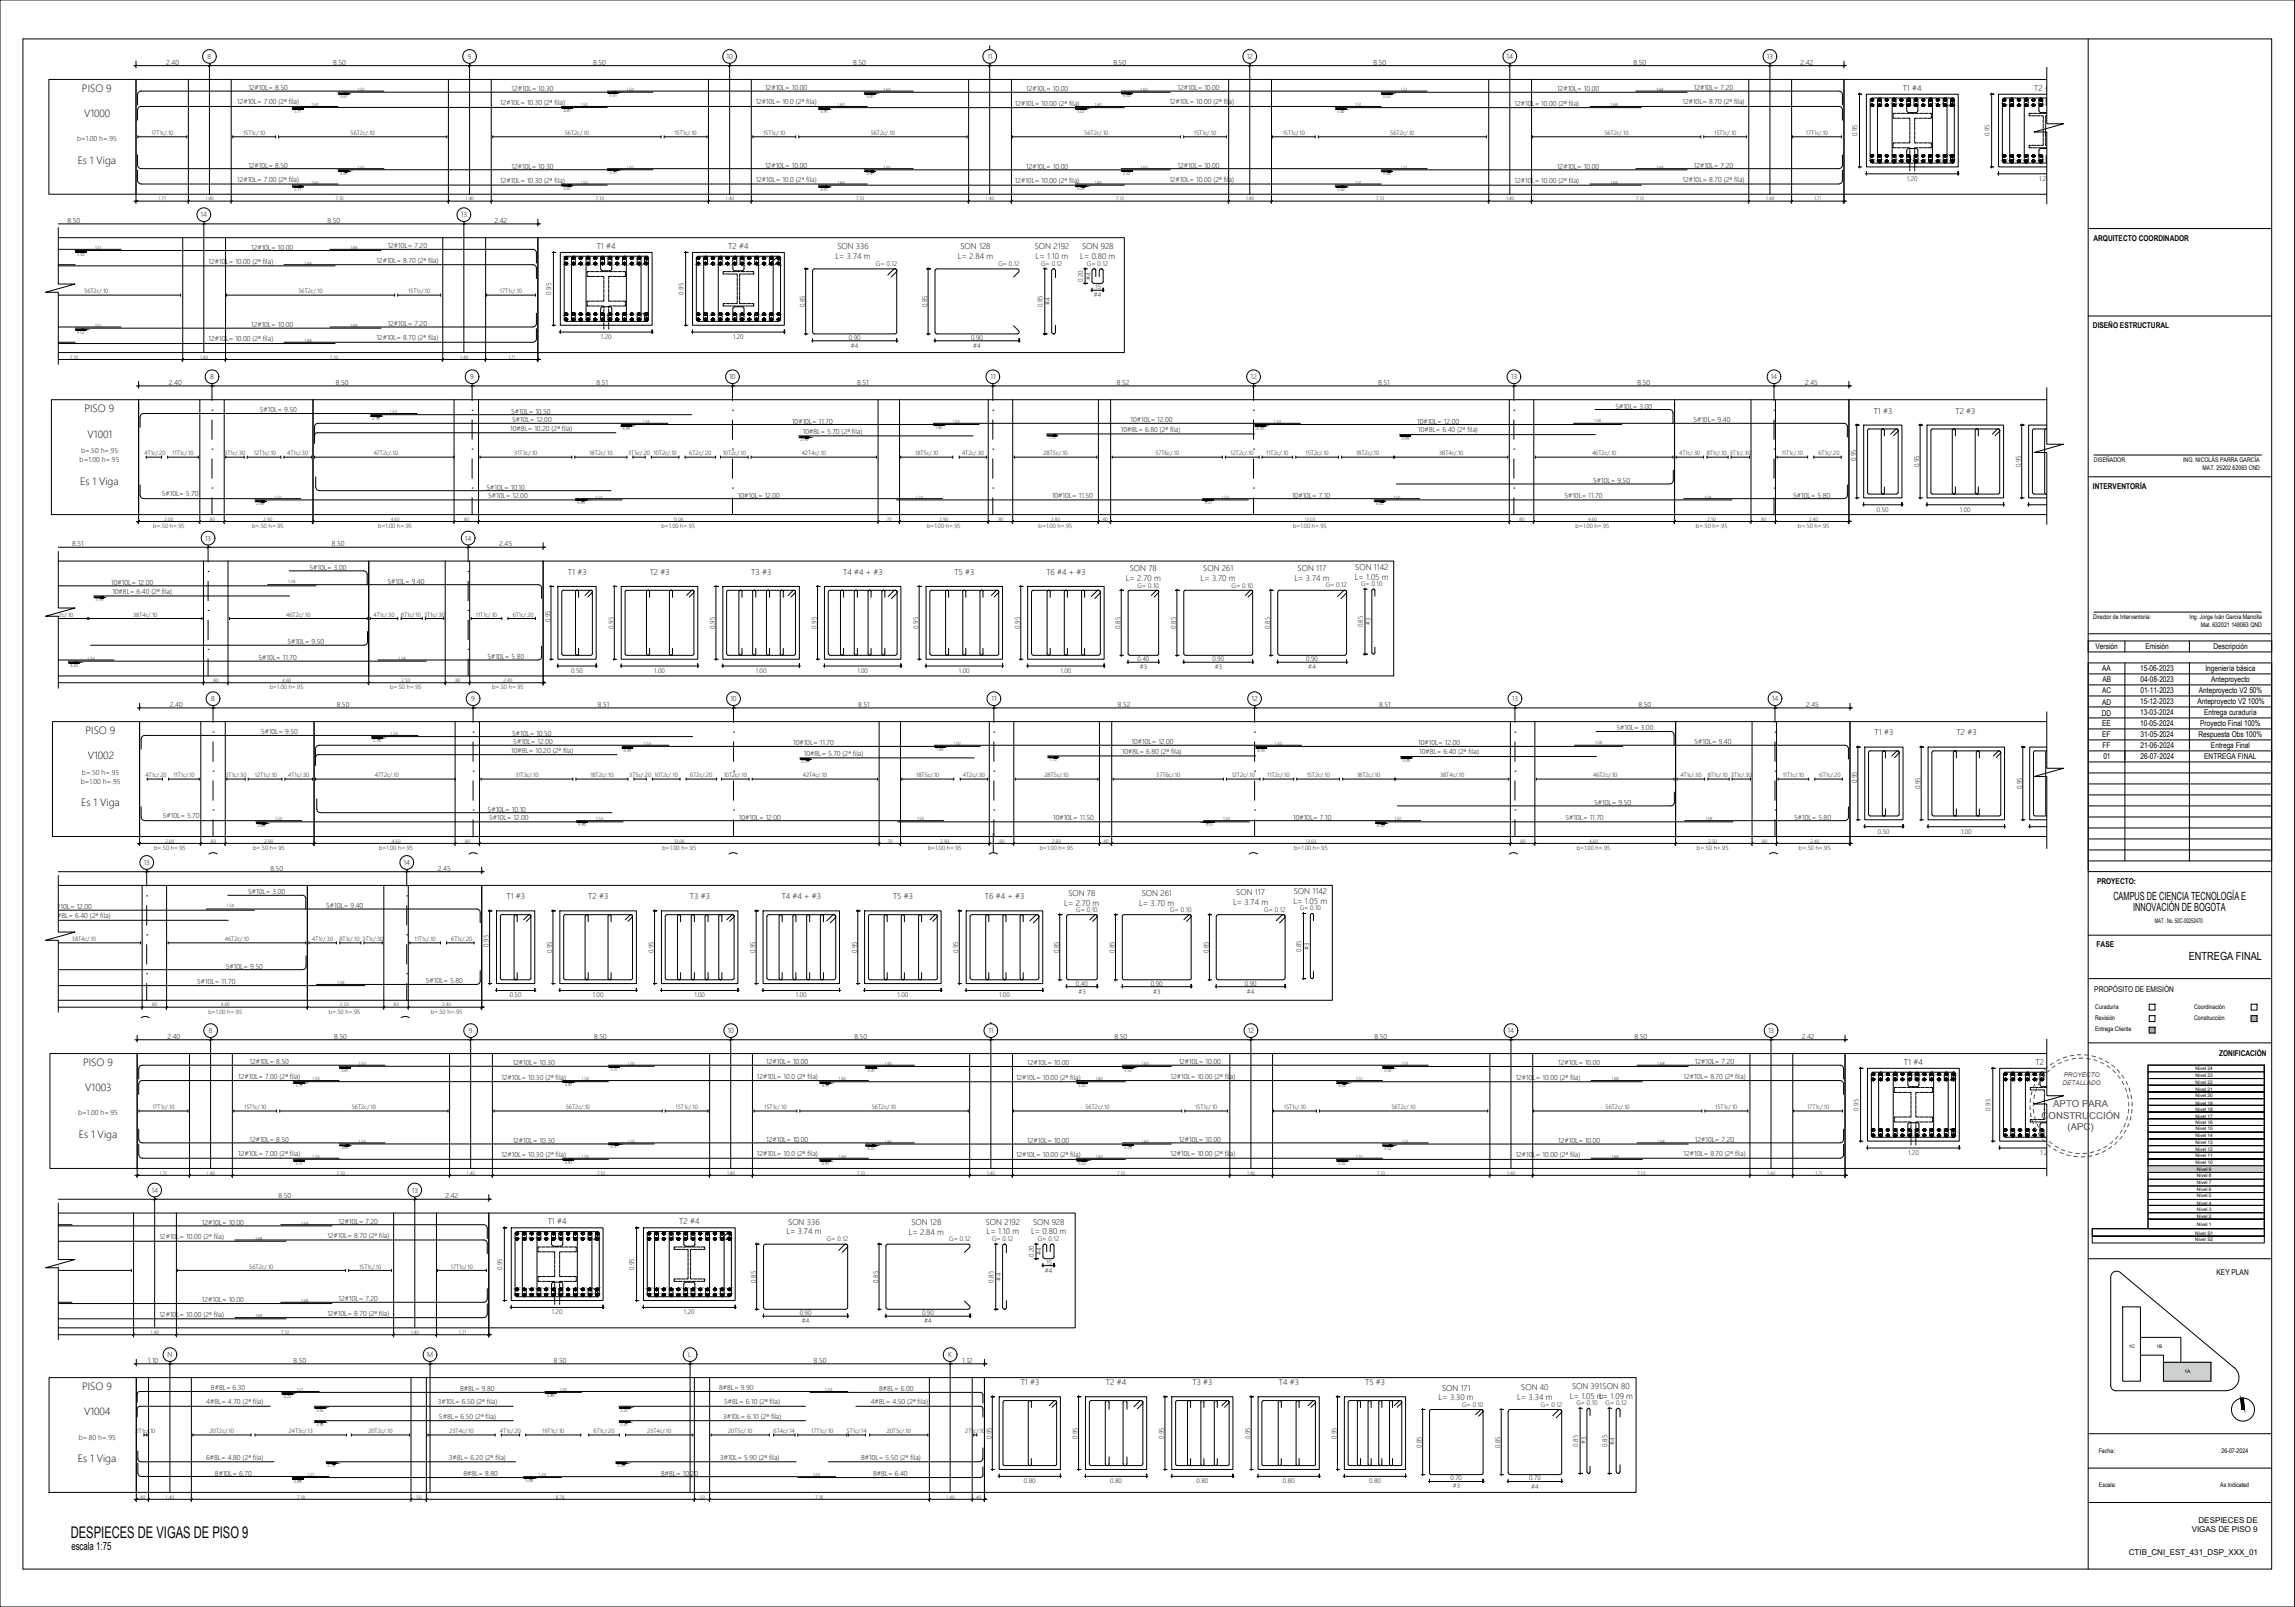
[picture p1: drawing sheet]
<svg xmlns="http://www.w3.org/2000/svg" width="1000mm" height="700mm" viewBox="0 0 1000 700" stroke-linecap="round" stroke-linejoin="round" font-family="sans-serif">
<defs><g id="words">
<text font-size="7" x="30.9" y="670">DESPIECES DE VIGAS DE PISO 9</text>
<g font-size="4.9">
<text x="921" y="392">CAMPUS DE CIENCIA TECNOLOGÍA E</text>
<text x="929.6" y="396.7">INNOVACIÓN DE BOGOTA</text>
<text x="953.9" y="418.2">ENTREGA FINAL</text>
<text x="31.1" y="675.2">escala 1:75</text>
</g>
<g font-size="4.6">
<text x="35.7" y="40">PISO 9</text>
<text x="36.6" y="51">V1000</text>
<text x="33.9" y="71.5">Es 1 Viga</text>
<text x="36.8" y="179.5">PISO 9</text>
<text x="38.2" y="190.6">V1001</text>
<text x="35" y="211">Es 1 Viga</text>
<text x="37.3" y="319.8">PISO 9</text>
<text x="38.2" y="330.8">V1002</text>
<text x="35.4" y="351.3">Es 1 Viga</text>
<text x="36.2" y="464.3">PISO 9</text>
<text x="37.2" y="475.3">V1003</text>
<text x="34.3" y="495.8">Es 1 Viga</text>
<text x="35.8" y="605.4">PISO 9</text>
<text x="36.6" y="616.4">V1004</text>
<text x="34" y="636.9">Es 1 Viga</text>
</g>
<g font-size="4.2" fill="#f00">
<text x="894.8" y="482.2">APTO PARA</text>
<text x="889.7" y="487.2">CONSTRUCCIÓN</text>
<text x="901" y="492.2">(APC)</text>
</g>
<g font-size="3.6">
<text x="829.2" y="39.4">T1 #4</text>
<text x="886.5" y="39.4">T2 #4</text>
<text x="260.1" y="108.3">T1 #4</text>
<text x="317.4" y="108.3">T2 #4</text>
<text x="364.1" y="112.9">L= 3.74 m</text>
<text x="364.9" y="108.6">SON 336</text>
<text x="417.4" y="112.9">L= 2.84 m</text>
<text x="418.5" y="108.6">SON 128</text>
<text x="451" y="108.6">SON 2192</text>
<text x="451.3" y="112.9">L= 1.10 m</text>
<text x="470.7" y="112.9">L= 0.80 m</text>
<text x="471.6" y="108.6">SON 928</text>
<text x="816.5" y="180.1">T1 #3</text>
<text x="852.2" y="180.1">T2 #3</text>
<text x="247.5" y="250.4">T1 #3</text>
<text x="283.1" y="250.4">T2 #3</text>
<text x="327.4" y="250.4">T3 #3</text>
<text x="367.4" y="250.4">T4 #4 + #3</text>
<text x="415.9" y="250.4">T5 #3</text>
<text x="456" y="250.4">T6 #4 + #3</text>
<text x="492.3" y="248.8">SON 78</text>
<text x="524.4" y="248.8">SON 261</text>
<text x="565.5" y="248.6">SON 117</text>
<text x="590.6" y="248.3">SON 1142</text>
<text x="490.6" y="253.1">L= 2.70 m</text>
<text x="523.2" y="253.1">L= 3.70 m</text>
<text x="564.1" y="252.9">L= 3.74 m</text>
<text x="590.4" y="252.5">L= 1.05 m</text>
<text x="816.9" y="320.3">T1 #3</text>
<text x="852.6" y="320.3">T2 #3</text>
<text x="538.7" y="389.9">SON 117</text>
<text x="563.8" y="389.5">SON 1142</text>
<text x="220.7" y="391.6">T1 #3</text>
<text x="256.4" y="391.6">T2 #3</text>
<text x="300.7" y="391.6">T3 #3</text>
<text x="340.7" y="391.6">T4 #4 + #3</text>
<text x="389.2" y="391.6">T5 #3</text>
<text x="429.2" y="391.6">T6 #4 + #3</text>
<text x="463.8" y="394.4">L= 2.70 m</text>
<text x="465.6" y="390.1">SON 78</text>
<text x="496.4" y="394.4">L= 3.70 m</text>
<text x="497.6" y="390.1">SON 261</text>
<text x="537.3" y="394.1">L= 3.74 m</text>
<text x="563.6" y="393.8">L= 1.05 m</text>
<text x="829.7" y="463.7">T1 #4</text>
<text x="887" y="463.7">T2 #4</text>
<text x="238.7" y="533.1">T1 #4</text>
<text x="296" y="533.1">T2 #4</text>
<text x="343.5" y="533.4">SON 336</text>
<text x="397.2" y="533.4">SON 128</text>
<text x="429.6" y="533.4">SON 2192</text>
<text x="450.2" y="533.4">SON 928</text>
<text x="342.7" y="537.6">L= 3.74 m</text>
<text x="396" y="537.7">L= 2.84 m</text>
<text x="429.9" y="537.6">L= 1.10 m</text>
<text x="449.4" y="537.6">L= 0.80 m</text>
<text x="444.8" y="603.3">T1 #3</text>
<text x="482" y="603.3">T2 #4</text>
<text x="519.7" y="603.3">T3 #3</text>
<text x="557.3" y="603.3">T4 #3</text>
<text x="594.9" y="603.3">T5 #3</text>
<text x="628.4" y="605.6">SON 171</text>
<text x="662.9" y="605.4">SON 40</text>
<text x="685.1" y="605">SON 391SON 80</text>
<text x="626.9" y="609.9">L= 3.30 m</text>
<text x="661.2" y="609.7">L= 3.34 m</text>
<text x="684.1" y="609.3">L= 1.05 m</text>
<text x="696.9" y="609.3">L= 1.09 m</text>
</g>
<g font-size="3.5">
<text x="912.3" y="104.9">ARQUITECTO COORDINADOR</text>
<text x="912.1" y="143">DISEÑO ESTRUCTURAL</text>
<text x="912.1" y="213">INTERVENTORÍA</text>
<text x="913.2" y="282.7">Versión</text>
<text x="934.9" y="282.7">Emisión</text>
<text x="964.6" y="282.7">Descripción</text>
<text x="916.1" y="292.3">AA</text>
<text x="932.6" y="292.3">15-06-2023</text>
<text x="961.1" y="292.3">Ingeniería básica</text>
<text x="916.2" y="297.1">AB</text>
<text x="932.7" y="297.1">04-08-2023</text>
<text x="963.6" y="297.1">Anteproyecto</text>
<text x="916.1" y="301.9">AC</text>
<text x="932.7" y="301.9">01-11-2023</text>
<text x="958.3" y="301.9">Anteproyecto V2 50%</text>
<text x="915.9" y="311.7">DD</text>
<text x="916.1" y="307">AD</text>
<text x="932.6" y="306.5">15-12-2023</text>
<text x="932.6" y="311.5">13-03-2024</text>
<text x="957.6" y="306.6">Anteproyecto V2 100%</text>
<text x="960.5" y="311.5">Entrega curaduría</text>
<text x="916.1" y="316.2">EE</text>
<text x="932.6" y="316.2">10-05-2024</text>
<text x="958.8" y="316.2">Proyecto Final 100%</text>
<text x="916.1" y="321">EF</text>
<text x="932.7" y="321">31-05-2024</text>
<text x="958.1" y="321">Respuesta Obs 100%</text>
<text x="916.2" y="325.8">FF</text>
<text x="932.8" y="325.8">21-06-2024</text>
<text x="963.5" y="325.8">Entrega Final</text>
<text x="916.6" y="330.6">01</text>
<text x="932.8" y="330.6">26-07-2024</text>
<text x="960.6" y="330.6">ENTREGA FINAL</text>
<text x="913.8" y="385.1">PROYECTO:</text>
<text x="913.7" y="412.3">FASE</text>
<text x="912.7" y="432.1">PROPÓSITO DE EMISIÓN</text>
<text x="967.1" y="460.1">ZONIFICACIÓN</text>
<text x="966" y="555.5">KEY PLAN</text>
<text x="958.1" y="663.3">DESPIECES DE</text>
<text x="955.1" y="667.4">VIGAS DE PISO 9</text>
<text x="927.7" y="677.5">CTIB_CNI_EST_431_DSP_XXX_01</text>
</g>
<g font-size="3.1">
<text x="72.5" y="28.1">2.40</text>
<text x="90.5" y="25.7">8</text>
<text x="145.2" y="28.1">8.50</text>
<text x="203.8" y="25.7">9</text>
<text x="258.5" y="28.1">8.50</text>
<text x="316.6" y="25.7">10</text>
<text x="371.9" y="28.1">8.50</text>
<text x="430.3" y="25.7">11</text>
<text x="485.2" y="28.1">8.50</text>
<text x="543.3" y="25.7">12</text>
<text x="598.5" y="28.1">8.50</text>
<text x="656.5" y="25.7">14</text>
<text x="711.8" y="28.1">8.50</text>
<text x="770" y="25.7">13</text>
<text x="784.7" y="28.1">2.42</text>
<text x="108.2" y="39.3">12#10L= 8.50</text>
<text x="222.9" y="39.7">12#10L= 10.30</text>
<text x="333.4" y="39.3">12#10L= 10.00</text>
<text x="447.2" y="39.8">12#10L= 10.00</text>
<text x="513.2" y="39.3">12#10L= 10.00</text>
<text x="678.6" y="39.8">12#10L= 10.00</text>
<text x="738.1" y="39.3">12#10L= 7.20</text>
<text x="103.3" y="45.4">12#10L= 7.00 (2ª fila)</text>
<text x="218" y="45.9">12#10L= 10.30 (2ª fila)</text>
<text x="329.3" y="45.4">12#10L= 10.0 (2ª fila)</text>
<text x="442.3" y="46">12#10L= 10.00 (2ª fila)</text>
<text x="509.6" y="45.4">12#10L= 10.00 (2ª fila)</text>
<text x="660" y="46">12#10L= 10.00 (2ª fila)</text>
<text x="733.2" y="45.4">12#10L= 8.70 (2ª fila)</text>
<text x="33.6" y="61.6">b=1.00 h=.95</text>
<text x="108.2" y="73">12#10L= 8.50</text>
<text x="222.9" y="73.5">12#10L= 10.30</text>
<text x="333.4" y="73">12#10L= 10.00</text>
<text x="447.2" y="73.5">12#10L= 10.00</text>
<text x="513.2" y="73">12#10L= 10.00</text>
<text x="678.6" y="73.5">12#10L= 10.00</text>
<text x="738.1" y="73">12#10L= 7.20</text>
<text x="103.3" y="79.2">12#10L= 7.00 (2ª fila)</text>
<text x="218" y="79.7">12#10L= 10.30 (2ª fila)</text>
<text x="329.3" y="79.2">12#10L= 10.0 (2ª fila)</text>
<text x="442.3" y="79.8">12#10L= 10.00 (2ª fila)</text>
<text x="509.6" y="79.2">12#10L= 10.00 (2ª fila)</text>
<text x="660" y="79.8">12#10L= 10.00 (2ª fila)</text>
<text x="733.2" y="79.2">12#10L= 8.70 (2ª fila)</text>
<text x="87.4" y="94.6">14</text>
<text x="200.8" y="94.6">13</text>
<text x="29.4" y="97">8.50</text>
<text x="142.7" y="97">8.50</text>
<text x="215.5" y="97">2.42</text>
<text x="109.4" y="108.7">12#10L= 10.00</text>
<text x="169" y="108.2">12#10L= 7.20</text>
<text x="90.9" y="114.9">12#10L= 10.00 (2ª fila)</text>
<text x="164" y="114.4">12#10L= 8.70 (2ª fila)</text>
<text x="109.4" y="142.5">12#10L= 10.00</text>
<text x="169" y="142">12#10L= 7.20</text>
<text x="90.9" y="148.7">12#10L= 10.00 (2ª fila)</text>
<text x="164" y="148.2">12#10L= 8.70 (2ª fila)</text>
<text x="73.6" y="167.6">2.40</text>
<text x="91.6" y="165.2">8</text>
<text x="146.3" y="167.6">8.50</text>
<text x="204.9" y="165.2">9</text>
<text x="260" y="167.6">8.51</text>
<text x="317.8" y="165.2">10</text>
<text x="373.5" y="167.6">8.51</text>
<text x="431.6" y="165.2">11</text>
<text x="486.7" y="167.6">8.52</text>
<text x="545" y="165.2">12</text>
<text x="600.5" y="167.6">8.51</text>
<text x="658.5" y="165.2">13</text>
<text x="713.6" y="167.6">8.50</text>
<text x="771.7" y="165.2">14</text>
<text x="786.6" y="167.6">2.45</text>
<text x="113.3" y="179.6">5#10L= 9.50</text>
<text x="704" y="177.9">5#10L= 3.00</text>
<text x="222.8" y="180.2">5#10L= 10.50</text>
<text x="223.2" y="184">5#10L= 12.00</text>
<text x="345.2" y="184.5">10#10L= 11.70</text>
<text x="492.7" y="184">10#10L= 12.00</text>
<text x="617.6" y="184.5">10#10L= 12.00</text>
<text x="738" y="184">5#10L= 9.40</text>
<text x="222.3" y="187.6">10#8L= 10.20 (2ª fila)</text>
<text x="349.9" y="188.9">10#8L= 5.70 (2ª fila)</text>
<text x="488.4" y="188.1">10#8L= 6.80 (2ª fila)</text>
<text x="618" y="188.4">10#8L= 6.40 (2ª fila)</text>
<text x="35.3" y="197.3">b=.50 h=.95</text>
<text x="34.7" y="201.1">b=1.00 h=.95</text>
<text x="212" y="213.3">5#10L= 10.10</text>
<text x="694.3" y="210.3">5#10L= 9.50</text>
<text x="70.5" y="216.2">5#10L= 5.70</text>
<text x="212.8" y="217">5#10L= 12.00</text>
<text x="321.6" y="217">10#10L= 12.00</text>
<text x="458.5" y="217">10#10L= 11.50</text>
<text x="563.1" y="217">10#10L= 7.10</text>
<text x="681.7" y="217">5#10L= 11.70</text>
<text x="781.4" y="216.8">5#10L= 5.80</text>
<text x="31.5" y="237.9">8.51</text>
<text x="89.4" y="235.5">13</text>
<text x="144.6" y="237.9">8.50</text>
<text x="202.6" y="235.5">14</text>
<text x="217.6" y="237.9">2.45</text>
<text x="134.9" y="248.2">5#10L= 3.00</text>
<text x="48.5" y="254.7">10#10L= 12.00</text>
<text x="168.9" y="254.2">5#10L= 9.40</text>
<text x="49" y="258.6">10#8L= 6.40 (2ª fila)</text>
<text x="125.2" y="280.6">5#10L= 9.50</text>
<text x="112.7" y="287.3">5#10L= 11.70</text>
<text x="212.4" y="287">5#10L= 5.80</text>
<text x="92" y="305.4">8</text>
<text x="205.4" y="305.4">9</text>
<text x="318.3" y="305.4">10</text>
<text x="432.1" y="305.4">11</text>
<text x="545.4" y="305.4">12</text>
<text x="658.9" y="305.4">13</text>
<text x="772.1" y="305.4">14</text>
<text x="74" y="307.8">2.40</text>
<text x="146.7" y="307.8">8.50</text>
<text x="260.5" y="307.8">8.51</text>
<text x="373.9" y="307.8">8.51</text>
<text x="487.2" y="307.8">8.52</text>
<text x="601" y="307.8">8.51</text>
<text x="714.1" y="307.8">8.50</text>
<text x="787.1" y="307.8">2.45</text>
<text x="113.7" y="319.9">5#10L= 9.50</text>
<text x="223.2" y="320.4">5#10L= 10.50</text>
<text x="704.4" y="318.1">5#10L= 3.00</text>
<text x="222.8" y="327.8">10#8L= 10.20 (2ª fila)</text>
<text x="223.7" y="324.2">5#10L= 12.00</text>
<text x="345.7" y="324.7">10#10L= 11.70</text>
<text x="350.3" y="329.2">10#8L= 5.70 (2ª fila)</text>
<text x="488.9" y="328.3">10#8L= 6.80 (2ª fila)</text>
<text x="493.1" y="324.2">10#10L= 12.00</text>
<text x="618" y="324.7">10#10L= 12.00</text>
<text x="618.5" y="328.6">10#8L= 6.40 (2ª fila)</text>
<text x="738.4" y="324.2">5#10L= 9.40</text>
<text x="35.2" y="341.3">b=1.00 h=.95</text>
<text x="35.7" y="337.5">b=.50 h=.95</text>
<text x="212.5" y="353.5">5#10L= 10.10</text>
<text x="694.7" y="350.6">5#10L= 9.50</text>
<text x="71" y="356.4">5#10L= 5.70</text>
<text x="213.2" y="357.2">5#10L= 12.00</text>
<text x="322" y="357.2">10#10L= 12.00</text>
<text x="458.9" y="357.2">10#10L= 11.50</text>
<text x="563.5" y="357.2">10#10L= 7.10</text>
<text x="682.2" y="357.2">5#10L= 11.70</text>
<text x="781.9" y="357">5#10L= 5.80</text>
<text x="62.7" y="376.7">13</text>
<text x="175.9" y="376.7">14</text>
<text x="117.8" y="379.2">8.50</text>
<text x="190.8" y="379.2">2.45</text>
<text x="108.2" y="389.5">5#10L= 3.00</text>
<text x="142.2" y="395.5">5#10L= 9.40</text>
<text x="21.8" y="396">10#10L= 12.00</text>
<text x="22.2" y="399.9">10#8L= 6.40 (2ª fila)</text>
<text x="98.5" y="421.9">5#10L= 9.50</text>
<text x="85.9" y="428.6">5#10L= 11.70</text>
<text x="185.6" y="428.3">5#10L= 5.80</text>
<text x="91" y="450">8</text>
<text x="204.3" y="450">9</text>
<text x="317.1" y="450">10</text>
<text x="430.7" y="450">11</text>
<text x="543.8" y="450">12</text>
<text x="657" y="450">14</text>
<text x="770.5" y="450">13</text>
<text x="73" y="452.4">2.40</text>
<text x="145.7" y="452.4">8.50</text>
<text x="259" y="452.4">8.50</text>
<text x="372.3" y="452.4">8.50</text>
<text x="485.7" y="452.4">8.50</text>
<text x="599" y="452.4">8.50</text>
<text x="712.3" y="452.4">8.50</text>
<text x="785.2" y="452.4">2.42</text>
<text x="108.7" y="463.5">12#10L= 8.50</text>
<text x="223.4" y="464">12#10L= 10.30</text>
<text x="333.9" y="463.5">12#10L= 10.00</text>
<text x="447.7" y="464">12#10L= 10.00</text>
<text x="513.7" y="463.5">12#10L= 10.00</text>
<text x="679.1" y="464">12#10L= 10.00</text>
<text x="738.6" y="463.5">12#10L= 7.20</text>
<text x="103.8" y="469.7">12#10L= 7.00 (2ª fila)</text>
<text x="218.5" y="470.2">12#10L= 10.30 (2ª fila)</text>
<text x="329.8" y="469.7">12#10L= 10.0 (2ª fila)</text>
<text x="442.8" y="470.3">12#10L= 10.00 (2ª fila)</text>
<text x="510.1" y="469.7">12#10L= 10.00 (2ª fila)</text>
<text x="660.5" y="470.3">12#10L= 10.00 (2ª fila)</text>
<text x="733.7" y="469.7">12#10L= 8.70 (2ª fila)</text>
<text x="34.1" y="485.8">b=1.00 h=.95</text>
<text x="108.7" y="497.3">12#10L= 8.50</text>
<text x="223.4" y="497.8">12#10L= 10.30</text>
<text x="333.9" y="497.3">12#10L= 10.00</text>
<text x="447.7" y="497.9">12#10L= 10.00</text>
<text x="513.7" y="497.3">12#10L= 10.00</text>
<text x="679.1" y="497.9">12#10L= 10.00</text>
<text x="738.6" y="497.3">12#10L= 7.20</text>
<text x="103.8" y="503.5">12#10L= 7.00 (2ª fila)</text>
<text x="218.5" y="504">12#10L= 10.30 (2ª fila)</text>
<text x="329.8" y="503.5">12#10L= 10.0 (2ª fila)</text>
<text x="510.1" y="503.5">12#10L= 10.00 (2ª fila)</text>
<text x="733.7" y="503.5">12#10L= 8.70 (2ª fila)</text>
<text x="442.8" y="504.1">12#10L= 10.00 (2ª fila)</text>
<text x="660.5" y="504.1">12#10L= 10.00 (2ª fila)</text>
<text x="66" y="519.4">14</text>
<text x="121.3" y="521.8">8.50</text>
<text x="179.5" y="519.4">13</text>
<text x="194.1" y="521.9">2.42</text>
<text x="88" y="533.5">12#10L= 10.00</text>
<text x="147.6" y="533">12#10L= 7.20</text>
<text x="69.5" y="539.7">12#10L= 10.00 (2ª fila)</text>
<text x="142.7" y="539.2">12#10L= 8.70 (2ª fila)</text>
<text x="88" y="567.3">12#10L= 10.00</text>
<text x="147.6" y="566.8">12#10L= 7.20</text>
<text x="69.5" y="573.5">12#10L= 10.00 (2ª fila)</text>
<text x="142.7" y="573">12#10L= 8.70 (2ª fila)</text>
<text x="64.5" y="593.5">1.10</text>
<text x="72.9" y="591.1">N</text>
<text x="127.9" y="593.5">8.50</text>
<text x="186.1" y="591.1">M</text>
<text x="241.3" y="593.5">8.50</text>
<text x="299.9" y="591.1">L</text>
<text x="354.6" y="593.5">8.50</text>
<text x="413.1" y="591.1">K</text>
<text x="419.3" y="593.5">1.12</text>
<text x="91.9" y="605.6">8#8L= 6.30</text>
<text x="313.4" y="605.6">8#8L= 9.90</text>
<text x="89.9" y="611.6">4#8L= 4.70 (2ª fila)</text>
<text x="190.8" y="611.6">3#10L= 6.50 (2ª fila)</text>
<text x="200.6" y="606">8#8L= 9.80</text>
<text x="315.6" y="611.6">5#8L= 6.10 (2ª fila)</text>
<text x="379.5" y="611.6">4#8L= 4.50 (2ª fila)</text>
<text x="383.2" y="606">8#8L= 6.00</text>
<text x="191.3" y="617.9">5#8L= 6.50 (2ª fila)</text>
<text x="315.1" y="617.9">3#10L= 6.10 (2ª fila)</text>
<text x="34.3" y="627">b=.80 h=.95</text>
<text x="89.9" y="635.8">6#8L= 4.80 (2ª fila)</text>
<text x="195.6" y="635.8">3#8L= 6.20 (2ª fila)</text>
<text x="313.8" y="635.8">3#10L= 5.90 (2ª fila)</text>
<text x="375.3" y="635.8">8#10L= 5.50 (2ª fila)</text>
<text x="93.7" y="642.9">8#10L= 6.70</text>
<text x="202" y="642.9">8#8L= 8.80</text>
<text x="288.1" y="642.9">8#8L= 10.20</text>
<text x="380.5" y="642.9">8#8L= 6.40</text>
</g>
<g font-size="2.9">
<text x="809.4" y="59.4" transform="rotate(-90 809.4 59.4)">0.95</text>
<text x="866.9" y="59.4" transform="rotate(-90 866.9 59.4)">0.95</text>
<text x="831" y="78.7">1.20</text>
<text x="888.6" y="78.7">1.20</text>
<text x="381.7" y="115.9">G= 0.12</text>
<text x="435.1" y="115.9">G= 0.12</text>
<text x="453.7" y="115.9">G= 0.12</text>
<text x="473.7" y="115.9">G= 0.12</text>
<text x="471.9" y="122.8" transform="rotate(-90 471.9 122.8)">0.20</text>
<text x="475.3" y="121.9" transform="rotate(-90 475.3 121.9)">#4</text>
<text x="476.7" y="126">.15</text>
<text x="240.2" y="128.3" transform="rotate(-90 240.2 128.3)">0.95</text>
<text x="297.8" y="128.3" transform="rotate(-90 297.8 128.3)">0.95</text>
<text x="476.6" y="129.5">#4</text>
<text x="350.7" y="133.8" transform="rotate(-90 350.7 133.8)">0.85</text>
<text x="404" y="133.8" transform="rotate(-90 404 133.8)">0.85</text>
<text x="454.3" y="133.8" transform="rotate(-90 454.3 133.8)">0.85</text>
<text x="457.7" y="132.9" transform="rotate(-90 457.7 132.9)">#4</text>
<text x="261.9" y="147.7">1.20</text>
<text x="319.4" y="147.7">1.20</text>
<text x="369.9" y="148">0.90</text>
<text x="423.2" y="148">0.90</text>
<text x="370.8" y="151.5">#4</text>
<text x="424.1" y="151.5">#4</text>
<text x="808.7" y="200.8" transform="rotate(-90 808.7 200.8)">0.95</text>
<text x="836.3" y="203.5" transform="rotate(-90 836.3 203.5)">0.95</text>
<text x="880.6" y="203.5" transform="rotate(-90 880.6 203.5)">0.95</text>
<text x="818" y="222.9">0.50</text>
<text x="854.1" y="222.9">1.00</text>
<text x="495.8" y="256.1">G= 0.10</text>
<text x="536.7" y="256.1">G= 0.10</text>
<text x="577.7" y="255.9">G= 0.12</text>
<text x="593.2" y="255">G= 0.10</text>
<text x="239.7" y="271.1" transform="rotate(-90 239.7 271.1)">0.95</text>
<text x="267.3" y="273.8" transform="rotate(-90 267.3 273.8)">0.95</text>
<text x="311.6" y="273.8" transform="rotate(-90 311.6 273.8)">0.95</text>
<text x="355.9" y="273.8" transform="rotate(-90 355.9 273.8)">0.95</text>
<text x="400.1" y="273.8" transform="rotate(-90 400.1 273.8)">0.95</text>
<text x="444.4" y="273.8" transform="rotate(-90 444.4 273.8)">0.95</text>
<text x="488.1" y="273.8" transform="rotate(-90 488.1 273.8)">0.85</text>
<text x="512.4" y="273.8" transform="rotate(-90 512.4 273.8)">0.85</text>
<text x="553.4" y="273.8" transform="rotate(-90 553.4 273.8)">0.85</text>
<text x="593.9" y="273.3" transform="rotate(-90 593.9 273.3)">0.85</text>
<text x="597.3" y="272.3" transform="rotate(-90 597.3 272.3)">#3</text>
<text x="248.9" y="293.1">0.50</text>
<text x="285.1" y="293.1">1.00</text>
<text x="329.4" y="293.1">1.00</text>
<text x="373.6" y="293.1">1.00</text>
<text x="417.9" y="293.1">1.00</text>
<text x="462.2" y="293.1">1.00</text>
<text x="495.7" y="288">0.40</text>
<text x="496.7" y="291.4">#3</text>
<text x="528.3" y="288">0.90</text>
<text x="529.3" y="291.4">#3</text>
<text x="569.3" y="288">0.90</text>
<text x="570.1" y="291.5">#4</text>
<text x="809.2" y="341" transform="rotate(-90 809.2 341)">0.95</text>
<text x="836.8" y="343.8" transform="rotate(-90 836.8 343.8)">0.95</text>
<text x="881" y="343.8" transform="rotate(-90 881 343.8)">0.95</text>
<text x="818.4" y="363.1">0.50</text>
<text x="854.6" y="363.1">1.00</text>
<text x="469" y="397.4">G= 0.10</text>
<text x="509.9" y="397.4">G= 0.10</text>
<text x="551" y="397.1">G= 0.12</text>
<text x="566.4" y="396.3">G= 0.10</text>
<text x="212.9" y="412.3" transform="rotate(-90 212.9 412.3)">0.95</text>
<text x="570.5" y="413.6" transform="rotate(-90 570.5 413.6)">#3</text>
<text x="240.5" y="415.1" transform="rotate(-90 240.5 415.1)">0.95</text>
<text x="284.8" y="415.1" transform="rotate(-90 284.8 415.1)">0.95</text>
<text x="329.1" y="415.1" transform="rotate(-90 329.1 415.1)">0.95</text>
<text x="373.3" y="415.1" transform="rotate(-90 373.3 415.1)">0.95</text>
<text x="417.6" y="415.1" transform="rotate(-90 417.6 415.1)">0.95</text>
<text x="461.4" y="415.1" transform="rotate(-90 461.4 415.1)">0.85</text>
<text x="485.6" y="415.1" transform="rotate(-90 485.6 415.1)">0.85</text>
<text x="526.6" y="415.1" transform="rotate(-90 526.6 415.1)">0.85</text>
<text x="567.1" y="414.6" transform="rotate(-90 567.1 414.6)">0.85</text>
<text x="468.9" y="429.3">0.40</text>
<text x="501.5" y="429.3">0.90</text>
<text x="542.5" y="429.3">0.90</text>
<text x="222.1" y="434.4">0.50</text>
<text x="258.3" y="434.4">1.00</text>
<text x="302.6" y="434.4">1.00</text>
<text x="346.8" y="434.4">1.00</text>
<text x="391.1" y="434.4">1.00</text>
<text x="435.4" y="434.4">1.00</text>
<text x="469.9" y="432.7">#3</text>
<text x="502.5" y="432.7">#3</text>
<text x="543.4" y="432.8">#4</text>
<text x="809.8" y="483.7" transform="rotate(-90 809.8 483.7)">0.95</text>
<text x="867.5" y="483.7" transform="rotate(-90 867.5 483.7)">0.95</text>
<text x="831.5" y="503">1.20</text>
<text x="889.1" y="503">1.20</text>
<text x="360.3" y="540.7">G= 0.12</text>
<text x="413.7" y="540.7">G= 0.12</text>
<text x="432.3" y="540.7">G= 0.12</text>
<text x="452.3" y="540.7">G= 0.12</text>
<text x="450.5" y="547.6" transform="rotate(-90 450.5 547.6)">0.20</text>
<text x="453.9" y="546.7" transform="rotate(-90 453.9 546.7)">#4</text>
<text x="455.3" y="550.8">.15</text>
<text x="218.8" y="553.1" transform="rotate(-90 218.8 553.1)">0.95</text>
<text x="276.4" y="553.1" transform="rotate(-90 276.4 553.1)">0.95</text>
<text x="436.3" y="557.7" transform="rotate(-90 436.3 557.7)">#4</text>
<text x="455.3" y="554.3">#4</text>
<text x="329.3" y="558.6" transform="rotate(-90 329.3 558.6)">0.85</text>
<text x="382.7" y="558.6" transform="rotate(-90 382.7 558.6)">0.85</text>
<text x="432.9" y="558.6" transform="rotate(-90 432.9 558.6)">0.85</text>
<text x="240.5" y="572.4">1.20</text>
<text x="298.1" y="572.4">1.20</text>
<text x="348.5" y="572.8">0.90</text>
<text x="401.8" y="572.8">0.90</text>
<text x="349.4" y="576.3">#4</text>
<text x="402.8" y="576.3">#4</text>
<text x="686.9" y="611.9">G= 0.10</text>
<text x="699.7" y="611.9">G= 0.12</text>
<text x="637.2" y="612.9">G= 0.10</text>
<text x="671.5" y="612.7">G= 0.12</text>
<text x="432" y="626.7" transform="rotate(-90 432 626.7)">0.95</text>
<text x="469.6" y="626.7" transform="rotate(-90 469.6 626.7)">0.95</text>
<text x="507.2" y="626.7" transform="rotate(-90 507.2 626.7)">0.95</text>
<text x="544.8" y="626.7" transform="rotate(-90 544.8 626.7)">0.95</text>
<text x="582.4" y="626.7" transform="rotate(-90 582.4 626.7)">0.95</text>
<text x="691" y="629.1" transform="rotate(-90 691 629.1)">#3</text>
<text x="703.7" y="629.2" transform="rotate(-90 703.7 629.2)">#4</text>
<text x="619.5" y="630.6" transform="rotate(-90 619.5 630.6)">0.85</text>
<text x="653.8" y="630.6" transform="rotate(-90 653.8 630.6)">0.85</text>
<text x="687.6" y="630.1" transform="rotate(-90 687.6 630.1)">0.85</text>
<text x="700.3" y="630.1" transform="rotate(-90 700.3 630.1)">0.85</text>
<text x="446.2" y="646">0.80</text>
<text x="483.8" y="646">0.80</text>
<text x="521.4" y="646">0.80</text>
<text x="559" y="646">0.80</text>
<text x="596.6" y="646">0.80</text>
<text x="632.1" y="644.8">0.70</text>
<text x="666.4" y="644.8">0.70</text>
<text x="633.1" y="648.3">#3</text>
<text x="667.2" y="648.3">#4</text>
</g>
<g font-size="2.8">
<text x="912.5" y="201">DISEÑADOR</text>
<text x="951.4" y="201.3">ING. NICOLÁS PARRA GARCÍA</text>
<text x="959.8" y="204.5">MAT. 25202 62063 CND</text>
<text x="912.1" y="269.4">Director de Interventoria:</text>
<text x="954.2" y="269.6">Ing. Jorge Iván Garcia Mancilla</text>
<text x="959" y="272.9">Mat. 632021 148063 QND</text>
<text x="939" y="402.1">MAT : No. 50C-00252470</text>
<text x="913.1" y="439.3">Curaduría</text>
<text x="956.1" y="439.3">Coordinación</text>
<text x="913" y="444.3">Revisión</text>
<text x="913" y="449.2">Entrega Cliente</text>
<text x="956.1" y="444.3">Construcción</text>
<text x="914.6" y="632.8">Fecha:</text>
<text x="968.1" y="632.8">26-07-2024</text>
<text x="914.7" y="647.5">Escala:</text>
<text x="967.5" y="647.7">As Indicated</text>
</g>
<g font-size="2.8" fill="#f00">
<text x="898.9" y="472.5">DETALLADO</text>
<text x="899.3" y="469.2">PROYECTO</text>
</g>
<g font-size="2.7">
<text x="66" y="58.8">17T1c/.10</text>
<text x="105.9" y="58.8">15T1c/.10</text>
<text x="152.8" y="58.8">56T2c/.10</text>
<text x="246.1" y="58.8">56T2c/.10</text>
<text x="293.9" y="58.8">15T1c/.10</text>
<text x="332.6" y="58.8">15T1c/.10</text>
<text x="379.4" y="58.8">56T2c/.10</text>
<text x="472.5" y="58.8">56T2c/.10</text>
<text x="520.3" y="58.8">15T1c/.10</text>
<text x="559" y="58.8">15T1c/.10</text>
<text x="605.9" y="58.8">56T2c/.10</text>
<text x="699.2" y="58.8">56T2c/.10</text>
<text x="747" y="58.8">15T1c/.10</text>
<text x="787" y="58.8">17T1c/.10</text>
<text x="36.7" y="127.7">56T2c/.10</text>
<text x="130" y="127.7">56T2c/.10</text>
<text x="177.8" y="127.7">15T1c/.10</text>
<text x="217.9" y="127.7">17T1c/.10</text>
<text x="62.9" y="198.3">4T1c/.20</text>
<text x="75.1" y="198.3">11T1c/.10</text>
<text x="97.8" y="198.3">3T1c/.30</text>
<text x="110.6" y="198.3">12T1c/.10</text>
<text x="125.1" y="198.3">4T1c/.30</text>
<text x="162.9" y="198.3">47T2c/.10</text>
<text x="224.1" y="198.3">31T3c/.10</text>
<text x="256.8" y="198.3">18T2c/.10</text>
<text x="273.7" y="198.3">3T5c/.20</text>
<text x="284.8" y="198.3">10T2c/.10</text>
<text x="300.4" y="198.3">6T2c/.20</text>
<text x="315" y="198.3">10T2c/.10</text>
<text x="349.4" y="198.3">42T4c/.10</text>
<text x="398.8" y="198.3">18T5c/.10</text>
<text x="419.2" y="198.3">4T2c/.30</text>
<text x="454.7" y="198.3">28T5c/.10</text>
<text x="503.4" y="198.3">37T6c/.10</text>
<text x="536.3" y="198.3">12T2c/.10</text>
<text x="551.8" y="198.3">11T2c/.10</text>
<text x="569" y="198.3">15T2c/.10</text>
<text x="591" y="198.3">18T2c/.10</text>
<text x="627.1" y="198.3">38T4c/.10</text>
<text x="693.8" y="198.3">46T2c/.10</text>
<text x="731.8" y="198.3">4T1c/.30</text>
<text x="743.8" y="198.3">8T1c/.10</text>
<text x="753.8" y="198.3">3T1c/.30</text>
<text x="776.4" y="198.3">11T1c/.10</text>
<text x="792.5" y="198.3">6T1c/.20</text>
<text x="66.8" y="229.9">b=.50 h=.95</text>
<text x="109.9" y="229.9">b=.50 h=.95</text>
<text x="164.8" y="229.9">b=1.00 h=.95</text>
<text x="288.2" y="229.9">b=1.00 h=.95</text>
<text x="404" y="229.9">b=1.00 h=.95</text>
<text x="452.6" y="229.9">b=1.00 h=.95</text>
<text x="563.5" y="229.9">b=1.00 h=.95</text>
<text x="686.6" y="229.9">b=1.00 h=.95</text>
<text x="739.1" y="229.9">b=.50 h=.95</text>
<text x="783.5" y="229.9">b=.50 h=.95</text>
<text x="21.9" y="268.6">18T2c/.10</text>
<text x="58" y="268.6">38T4c/.10</text>
<text x="124.8" y="268.6">46T2c/.10</text>
<text x="162.8" y="268.6">4T1c/.30</text>
<text x="174.7" y="268.6">8T1c/.10</text>
<text x="184.8" y="268.6">3T1c/.30</text>
<text x="207.4" y="268.6">11T1c/.10</text>
<text x="223.4" y="268.6">6T1c/.20</text>
<text x="67.2" y="300.1">b=.50 h=.95</text>
<text x="110.3" y="300.1">b=.50 h=.95</text>
<text x="117.6" y="300.2">b=1.00 h=.95</text>
<text x="165.3" y="300.1">b=1.00 h=.95</text>
<text x="170" y="300.2">b=.50 h=.95</text>
<text x="214.5" y="300.2">b=.50 h=.95</text>
<text x="63.4" y="338.5">4T1c/.20</text>
<text x="75.6" y="338.5">11T1c/.10</text>
<text x="98.3" y="338.5">3T1c/.30</text>
<text x="111.1" y="338.5">12T1c/.10</text>
<text x="125.6" y="338.5">4T1c/.30</text>
<text x="163.3" y="338.5">47T2c/.10</text>
<text x="224.6" y="338.5">31T3c/.10</text>
<text x="257.3" y="338.5">18T2c/.10</text>
<text x="274.2" y="338.5">3T5c/.20</text>
<text x="285.3" y="338.5">10T2c/.10</text>
<text x="300.8" y="338.5">6T2c/.20</text>
<text x="315.4" y="338.5">10T2c/.10</text>
<text x="349.8" y="338.5">42T4c/.10</text>
<text x="399.3" y="338.5">18T5c/.10</text>
<text x="419.7" y="338.5">4T2c/.30</text>
<text x="455.2" y="338.5">28T5c/.10</text>
<text x="503.9" y="338.5">37T6c/.10</text>
<text x="536.7" y="338.5">12T2c/.10</text>
<text x="552.3" y="338.5">11T2c/.10</text>
<text x="569.4" y="338.5">15T2c/.10</text>
<text x="591.4" y="338.5">18T2c/.10</text>
<text x="627.5" y="338.5">38T4c/.10</text>
<text x="694.3" y="338.5">46T2c/.10</text>
<text x="732.3" y="338.5">4T1c/.30</text>
<text x="744.2" y="338.5">8T1c/.10</text>
<text x="754.3" y="338.5">3T1c/.30</text>
<text x="776.9" y="338.5">11T1c/.10</text>
<text x="792.9" y="338.5">6T1c/.20</text>
<text x="67.2" y="370.1">b=.50 h=.95</text>
<text x="90.8" y="371.4">b=1.00 h=.95</text>
<text x="110.3" y="370.1">b=.50 h=.95</text>
<text x="165.3" y="370.1">b=1.00 h=.95</text>
<text x="288.7" y="370.1">b=1.00 h=.95</text>
<text x="404.4" y="370.1">b=1.00 h=.95</text>
<text x="453.1" y="370.1">b=1.00 h=.95</text>
<text x="564" y="370.1">b=1.00 h=.95</text>
<text x="687.1" y="370.1">b=1.00 h=.95</text>
<text x="739.5" y="370.1">b=.50 h=.95</text>
<text x="784" y="370.1">b=.50 h=.95</text>
<text x="31.3" y="409.8">38T4c/.10</text>
<text x="98" y="409.8">46T2c/.10</text>
<text x="136" y="409.8">4T1c/.30</text>
<text x="148" y="409.8">8T1c/.10</text>
<text x="158" y="409.8">3T1c/.30</text>
<text x="180.6" y="409.8">11T1c/.10</text>
<text x="196.7" y="409.8">6T1c/.20</text>
<text x="90.8" y="441.4">b=1.00 h=.95</text>
<text x="143.3" y="441.4">b=.50 h=.95</text>
<text x="187.7" y="441.4">b=.50 h=.95</text>
<text x="164.2" y="444.6">b=1.00 h=.95</text>
<text x="66.4" y="483.1">17T1c/.10</text>
<text x="106.4" y="483.1">15T1c/.10</text>
<text x="153.3" y="483.1">56T2c/.10</text>
<text x="246.6" y="483.1">56T2c/.10</text>
<text x="294.4" y="483.1">15T1c/.10</text>
<text x="333.1" y="483.1">15T1c/.10</text>
<text x="379.9" y="483.1">56T2c/.10</text>
<text x="473" y="483.1">56T2c/.10</text>
<text x="520.8" y="483.1">15T1c/.10</text>
<text x="559.5" y="483.1">15T1c/.10</text>
<text x="606.3" y="483.1">56T2c/.10</text>
<text x="699.7" y="483.1">56T2c/.10</text>
<text x="747.5" y="483.1">15T1c/.10</text>
<text x="787.5" y="483.1">17T1c/.10</text>
<text x="95" y="514.1">b=1.00 h=.95</text>
<text x="147.4" y="514.1">b=.50 h=.95</text>
<text x="191.9" y="514.1">b=.50 h=.95</text>
<text x="15.3" y="552.5">56T2c/.10</text>
<text x="108.6" y="552.5">56T2c/.10</text>
<text x="156.5" y="552.5">15T1c/.10</text>
<text x="196.5" y="552.5">17T1c/.10</text>
<text x="59" y="624.2">2T1c/.10</text>
<text x="91.4" y="624.2">20T2c/.10</text>
<text x="125.8" y="624.2">24T3c/.13</text>
<text x="160.5" y="624.2">20T2c/.10</text>
<text x="195.8" y="624.2">23T4c/.10</text>
<text x="217.9" y="624.2">4T1c/.20</text>
<text x="236.3" y="624.2">19T1c/.10</text>
<text x="258.7" y="624.2">6T1c/.20</text>
<text x="282" y="624.2">23T4c/.10</text>
<text x="317.3" y="624.2">20T5c/.10</text>
<text x="337.1" y="624.2">6T4c/.14</text>
<text x="353.5" y="624.2">17T1c/.10</text>
<text x="368.9" y="624.2">5T1c/.14</text>
<text x="386.4" y="624.2">20T5c/.10</text>
<text x="420.6" y="624.2">2T1c/.10</text>
</g>
<g font-size="2.2">
<text x="69.2" y="87.3">1.71</text>
<text x="89.7" y="87.3">1.40</text>
<text x="146.4" y="87.3">7.10</text>
<text x="203" y="87.3">1.40</text>
<text x="259.7" y="87.3">7.10</text>
<text x="316.3" y="87.3">1.40</text>
<text x="373" y="87.3">7.10</text>
<text x="429.7" y="87.3">1.40</text>
<text x="486.4" y="87.3">7.10</text>
<text x="543" y="87.3">1.40</text>
<text x="599.7" y="87.3">7.10</text>
<text x="656.3" y="87.3">1.40</text>
<text x="713.1" y="87.3">7.10</text>
<text x="769.7" y="87.3">1.40</text>
<text x="790.7" y="87.3">1.71</text>
<text x="30.6" y="156.2">7.10</text>
<text x="87.2" y="156.2">1.40</text>
<text x="143.9" y="156.2">7.10</text>
<text x="200.5" y="156.2">1.40</text>
<text x="221.5" y="156.2">1.71</text>
<text x="71.7" y="226.8">2.00</text>
<text x="91" y="226.8">.80</text>
<text x="114.8" y="226.8">2.90</text>
<text x="170.3" y="226.8">4.60</text>
<text x="201.8" y="226.8">.80</text>
<text x="293.3" y="226.8">13.06</text>
<text x="386" y="226.8">.70</text>
<text x="409.4" y="226.8">2.90</text>
<text x="434.6" y="226.8">.80</text>
<text x="458.1" y="226.8">2.80</text>
<text x="479.9" y="226.8">.40</text>
<text x="568.6" y="226.8">13.03</text>
<text x="661.7" y="226.8">.80</text>
<text x="692.1" y="226.8">4.60</text>
<text x="744.1" y="226.8">2.50</text>
<text x="767" y="226.8">.80</text>
<text x="788.5" y="226.8">2.40</text>
<text x="92.6" y="297.1">.80</text>
<text x="123" y="297.1">4.60</text>
<text x="175" y="297.1">2.50</text>
<text x="198" y="297.1">.80</text>
<text x="219.4" y="297.1">2.40</text>
<text x="72.1" y="367">2.00</text>
<text x="91.4" y="367">.80</text>
<text x="115.3" y="367">2.90</text>
<text x="170.7" y="367">4.60</text>
<text x="202.3" y="367">.80</text>
<text x="293.8" y="367">13.06</text>
<text x="386.4" y="367">.70</text>
<text x="409.9" y="367">2.90</text>
<text x="435.1" y="367">.80</text>
<text x="458.5" y="367">2.80</text>
<text x="480.4" y="367">.40</text>
<text x="569" y="367">13.03</text>
<text x="662.1" y="367">.80</text>
<text x="692.5" y="367">4.60</text>
<text x="744.5" y="367">2.50</text>
<text x="767.5" y="367">.80</text>
<text x="788.9" y="367">2.40</text>
<text x="65.9" y="438.3">.80</text>
<text x="96.3" y="438.3">4.60</text>
<text x="148.3" y="438.3">2.50</text>
<text x="171.2" y="438.3">.80</text>
<text x="192.7" y="438.3">2.40</text>
<text x="69.7" y="511.6">1.71</text>
<text x="90.2" y="511.6">1.40</text>
<text x="146.9" y="511.6">7.10</text>
<text x="203.5" y="511.6">1.40</text>
<text x="260.2" y="511.6">7.10</text>
<text x="316.8" y="511.6">1.40</text>
<text x="373.5" y="511.6">7.10</text>
<text x="430.1" y="511.6">1.40</text>
<text x="486.9" y="511.6">7.10</text>
<text x="543.5" y="511.6">1.40</text>
<text x="600.2" y="511.6">7.10</text>
<text x="656.8" y="511.6">1.40</text>
<text x="713.5" y="511.6">7.10</text>
<text x="770.2" y="511.6">1.40</text>
<text x="791.2" y="511.6">1.71</text>
<text x="65.8" y="581">1.40</text>
<text x="122.5" y="581">7.10</text>
<text x="179.1" y="581">1.40</text>
<text x="200.1" y="581">1.71</text>
<text x="60.7" y="652.7">.40</text>
<text x="72.3" y="652.7">1.40</text>
<text x="129.5" y="652.7">7.18</text>
<text x="181.1" y="652.7">.50</text>
<text x="242.3" y="652.7">8.76</text>
<text x="304.5" y="652.7">.50</text>
<text x="355.4" y="652.7">7.18</text>
<text x="412.6" y="652.7">1.40</text>
<text x="424.9" y="652.7">.40</text>
</g>
<g font-size="2.1">
<text x="956.8" y="466.2">Nivel 24</text>
<text x="956.8" y="472.3">Nivel 22</text>
<text x="956.8" y="469.3">Nivel 23</text>
<text x="956.8" y="478">Nivel 20</text>
<text x="956.8" y="475.1">Nivel 21</text>
<text x="956.8" y="483.8">Nivel 18</text>
<text x="956.8" y="481.1">Nivel 19</text>
<text x="956.8" y="489.6">Nivel 16</text>
<text x="956.8" y="487">Nivel 17</text>
<text x="956.8" y="495.4">Nivel 14</text>
<text x="956.8" y="492.4">Nivel 15</text>
<text x="956.8" y="504">Nivel 11</text>
<text x="956.8" y="501.3">Nivel 12</text>
<text x="956.8" y="498.4">Nivel 13</text>
<text x="956.8" y="506.9">Nivel 10</text>
<text x="957.4" y="515.6">Nivel 7</text>
<text x="957.4" y="512.8">Nivel 8</text>
<text x="957.4" y="510.1">Nivel 9</text>
<text x="957.4" y="521.4">Nivel 5</text>
<text x="957.4" y="518.9">Nivel 6</text>
<text x="957.4" y="527.6">Nivel 3</text>
<text x="957.4" y="524.6">Nivel 4</text>
<text x="957.4" y="530.6">Nivel 2</text>
<text x="956.7" y="537.8">Nivel S1</text>
<text x="957.4" y="534">Nivel 1</text>
<text x="956.7" y="540.7">Nivel S2</text>
<text x="927.7" y="587.1">1C</text>
<text x="939.8" y="587.1">1B</text>
<text x="952" y="598.1">1A</text>
</g>
<g font-size="1.9">
<text x="155.7" y="39.6">1.50</text>
<text x="273.1" y="39.6">1.50</text>
<text x="385.1" y="39.6">1.60</text>
<text x="497" y="39.6">1.60</text>
<text x="610.5" y="39.6">1.51</text>
<text x="721.8" y="39.6">1.68</text>
<text x="135.7" y="46.3">1.50</text>
<text x="148.3" y="42.6">3.61</text>
<text x="253.1" y="46.3">1.50</text>
<text x="265.6" y="42.1">3.31</text>
<text x="365.1" y="46.3">1.60</text>
<text x="377.6" y="42.6">3.41</text>
<text x="477.1" y="46.3">1.60</text>
<text x="489.4" y="42.4">3.52</text>
<text x="590.5" y="46.3">1.51</text>
<text x="602.7" y="42.6">3.52</text>
<text x="701.8" y="46.3">1.68</text>
<text x="128.4" y="49.2">5.11</text>
<text x="245.6" y="48.7">4.81</text>
<text x="357.6" y="49.3">4.91</text>
<text x="469.3" y="49.1">5.02</text>
<text x="582.7" y="49.2">5.02</text>
<text x="148.3" y="76.3">3.61</text>
<text x="155.7" y="73.4">1.50</text>
<text x="265.6" y="75.9">3.31</text>
<text x="273.1" y="73.4">1.50</text>
<text x="377.6" y="76.4">3.41</text>
<text x="385.1" y="73.4">1.60</text>
<text x="489.4" y="76.2">3.52</text>
<text x="497" y="73.4">1.60</text>
<text x="602.7" y="76.4">3.52</text>
<text x="610.5" y="73.4">1.51</text>
<text x="721.8" y="73.4">1.68</text>
<text x="128.4" y="83">5.11</text>
<text x="135.7" y="80.1">1.50</text>
<text x="245.6" y="82.6">4.81</text>
<text x="253.1" y="80.1">1.50</text>
<text x="357.6" y="83.1">4.91</text>
<text x="365.1" y="80.1">1.60</text>
<text x="469.3" y="82.9">5.02</text>
<text x="477.1" y="80.1">1.60</text>
<text x="582.7" y="83.1">5.02</text>
<text x="590.5" y="80.1">1.51</text>
<text x="701.8" y="80.1">1.68</text>
<text x="33.5" y="111.5">3.52</text>
<text x="41.4" y="108.6">1.51</text>
<text x="152.7" y="108.6">1.68</text>
<text x="132.7" y="115.2">1.68</text>
<text x="41.4" y="142.3">1.51</text>
<text x="152.7" y="142.3">1.68</text>
<text x="33.5" y="145.3">3.52</text>
<text x="132.7" y="149">1.68</text>
<text x="169.9" y="179.8">1.53</text>
<text x="162.2" y="183">2.74</text>
<text x="280.1" y="184.3">1.53</text>
<text x="415.2" y="184.3">1.50</text>
<text x="555.2" y="184.3">1.50</text>
<text x="694.7" y="183.7">1.58</text>
<text x="271.2" y="187.3">9.39</text>
<text x="407.7" y="186.8">1.80</text>
<text x="457" y="191.4">1.70</text>
<text x="547.5" y="187.3">8.33</text>
<text x="610.7" y="191.7">3.59</text>
<text x="348.9" y="192.2">2.59</text>
<text x="111.8" y="220.1">2.66</text>
<text x="119.5" y="217.1">1.50</text>
<text x="251.5" y="219.6">9.90</text>
<text x="259.4" y="217.1">1.53</text>
<text x="399.2" y="217.1">1.50</text>
<text x="525.1" y="219.6">3.01</text>
<text x="532.5" y="217.1">1.50</text>
<text x="599.6" y="220.1">4.42</text>
<text x="607.2" y="217.1">1.50</text>
<text x="742.7" y="217.1">1.58</text>
<text x="125.6" y="253.9">1.58</text>
<text x="41.6" y="261.9">3.59</text>
<text x="38.2" y="287.4">1.50</text>
<text x="173.7" y="287.4">1.58</text>
<text x="30.6" y="290.4">4.42</text>
<text x="162.6" y="323.2">2.74</text>
<text x="170.3" y="320">1.53</text>
<text x="695.1" y="323.9">1.58</text>
<text x="271.7" y="327.5">9.39</text>
<text x="280.6" y="324.5">1.53</text>
<text x="408.1" y="327">1.80</text>
<text x="415.6" y="324.5">1.50</text>
<text x="548" y="327.5">8.33</text>
<text x="555.6" y="324.5">1.50</text>
<text x="349.3" y="332.5">2.59</text>
<text x="457.5" y="331.7">1.70</text>
<text x="611.1" y="331.9">3.59</text>
<text x="120" y="357.3">1.50</text>
<text x="252" y="359.8">9.90</text>
<text x="259.8" y="357.3">1.53</text>
<text x="399.6" y="357.3">1.50</text>
<text x="525.5" y="359.8">3.01</text>
<text x="533" y="357.3">1.50</text>
<text x="607.7" y="357.3">1.50</text>
<text x="743.2" y="357.3">1.58</text>
<text x="112.3" y="360.4">2.66</text>
<text x="600.1" y="360.4">4.42</text>
<text x="98.9" y="395.2">1.58</text>
<text x="146.9" y="428.7">1.58</text>
<text x="148.8" y="466.8">3.61</text>
<text x="156.3" y="463.9">1.50</text>
<text x="266.1" y="466.4">3.31</text>
<text x="273.6" y="463.9">1.50</text>
<text x="378.1" y="466.9">3.41</text>
<text x="385.6" y="463.9">1.60</text>
<text x="489.9" y="466.7">3.52</text>
<text x="497.5" y="463.9">1.60</text>
<text x="603.2" y="466.9">3.52</text>
<text x="611" y="463.9">1.51</text>
<text x="722.3" y="463.9">1.68</text>
<text x="128.9" y="473.5">5.11</text>
<text x="136.2" y="470.6">1.50</text>
<text x="246.1" y="473">4.81</text>
<text x="253.6" y="470.6">1.50</text>
<text x="358.1" y="473.6">4.91</text>
<text x="365.5" y="470.6">1.60</text>
<text x="469.9" y="473.4">5.02</text>
<text x="477.5" y="470.6">1.60</text>
<text x="583.1" y="473.6">5.02</text>
<text x="591.1" y="470.6">1.51</text>
<text x="702.4" y="470.6">1.68</text>
<text x="156.3" y="497.7">1.50</text>
<text x="273.6" y="497.7">1.50</text>
<text x="385.6" y="497.7">1.60</text>
<text x="497.5" y="497.7">1.60</text>
<text x="611" y="497.7">1.51</text>
<text x="722.3" y="497.7">1.68</text>
<text x="148.8" y="500.6">3.61</text>
<text x="266.1" y="500.2">3.31</text>
<text x="378.1" y="500.7">3.41</text>
<text x="489.9" y="500.5">3.52</text>
<text x="603.2" y="500.7">3.52</text>
<text x="128.9" y="507.3">5.11</text>
<text x="136.2" y="504.4">1.50</text>
<text x="246.1" y="506.8">4.81</text>
<text x="253.6" y="504.4">1.50</text>
<text x="358.1" y="507.4">4.91</text>
<text x="365.5" y="504.4">1.60</text>
<text x="469.9" y="507.2">5.02</text>
<text x="477.5" y="504.4">1.60</text>
<text x="583.1" y="507.4">5.02</text>
<text x="591.1" y="504.4">1.51</text>
<text x="702.4" y="504.4">1.68</text>
<text x="131.3" y="533.3">1.68</text>
<text x="111.3" y="540">1.68</text>
<text x="131.3" y="567.2">1.68</text>
<text x="111.3" y="573.8">1.68</text>
<text x="129.5" y="605.9">1.21</text>
<text x="243.9" y="605.9">1.20</text>
<text x="359.6" y="605.9">1.24</text>
<text x="123.6" y="608.9">4.23</text>
<text x="238.3" y="608.4">4.89</text>
<text x="137.9" y="614.9">3.16</text>
<text x="270.5" y="614.9">2.47</text>
<text x="137.9" y="621.2">3.16</text>
<text x="270.5" y="621.1">2.47</text>
<text x="142.8" y="639.1">2.78</text>
<text x="269" y="639.1">2.58</text>
<text x="128.1" y="645.9">3.89</text>
<text x="134" y="643">1.21</text>
<text x="228.9" y="645.5">5.58</text>
<text x="234.8" y="643">1.24</text>
<text x="354.3" y="643">1.24</text>
</g>
</g></defs>
<!-- layer: SECC -->
<g fill="none" stroke="#000" stroke-width=".44">
<path d="M59.3 34.6v50M82.1 34.6v50M100.8 34.6v50M195.4 34.6v50M214.1 34.6v50M308.7 34.6v50M327.4 34.6v50M422.1 34.6v50M440.8 34.6v50M535.4 34.6v50M554.1 34.6v50M648.8 34.6v50"/>
<path d="M667.4 34.6v50M762.1 34.6v50M780.8 34.6v50M803.6 34.6v50M891.9 34.6h-870.6v50h870.6M892 29.3v24.6h7.2l-12.8 3.6h5.6v31.3M813.4 41h40v31.7h-40zM891.9 41h-21v31.7h21M25.4 99.1v24.6h7.3l-12.8 3.6h5.5v31.3M25.4 103.5h464.6v50.1h-464.6M79.6 103.5v50.1M98.3 103.5v50.1"/>
<path d="M193 103.5v50.1M211.6 103.5v50.1M234.4 103.5v50.1M244.2 110h40v31.7h-40zM301.8 110h40v31.7h-40zM60.4 174.1v50M87.1 174.1v50M97.7 174.1v50M136.4 174.1v50M197.9 174.1v50M208.5 174.1v50M382.7 174.1v50"/>
<path d="M392 174.1v50M430.7 174.1v50M441.3 174.1v50M478.7 174.1v50M484 174.1v50M657.7 174.1v50M668.4 174.1v50M729.7 174.1v50M763.1 174.1v50M773.7 174.1v50M805.7 174.1v50M891.9 174.1h-869.5v50h869.5"/>
<path d="M892 168.9v24.6h7.2l-12.8 3.6h5.6v31.3M812.2 185.1h16.6v31.7h-16.6zM839.8 185.1h33.3v31.7h-33.3zM891.9 185.1h-7.9v31.7h7.9M25.4 244.4h582v50h-582M25.4 240.2v24.6h7.3l-12.8 3.6h5.5v31.3M88.7 244.4v50M99.4 244.4v50M160.7 244.4v50M194 244.4v50M204.7 244.4v50M236.7 244.4v50"/>
<path d="M243.1 255.4h16.7v31.7h-16.7zM270.7 255.4h33.4v31.7h-33.4zM315 255.4h33.4v31.7h-33.4zM359.3 255.4h33.3v31.7h-33.3zM403.6 255.4h33.3v31.7h-33.3zM447.8 255.4h33.4v31.7h-33.4zM60.8 314.3v50M87.5 314.3v50M98.2 314.3v50M136.9 314.3v50M198.3 314.3v50M209 314.3v50"/>
<path d="M383.1 314.3v50M392.4 314.3v50M431.1 314.3v50M441.8 314.3v50M479.1 314.3v50M484.5 314.3v50M658.2 314.3v50M668.9 314.3v50M730.2 314.3v50M763.5 314.3v50M774.2 314.3v50M806.2 314.3v50"/>
<path d="M891.9 314.3h-869v50h869M892 310v24.6h7.2l-12.8 3.6h5.6v31.3M812.6 325.4h16.7v31.7h-16.7zM840.2 325.4h33.3v31.7h-33.3zM891.9 325.4h-7.4v31.7h7.4M91 372l1.8-.6 1.9 .6M204.4 372l1.8-.6 1.8 .6M317.7 372l1.8-.6 1.8 .6M431 372l1.9-.6 1.8 .6M544.4 372l1.8-.6 1.8 .6M657.7 372l1.8-.6 1.8 .6M771.1 372l1.7-.6 1.9 .6"/>
<path d="M25.4 385.6h555.2v50.1h-555.2M25.4 381.3v24.6h7.3l-12.8 3.6h5.5v31.3M61.9 385.6v50.1M72.6 385.6v50.1M133.9 385.6v50.1M167.3 385.6v50.1M177.9 385.6v50.1M209.9 385.6v50.1M216.4 396.7h16.6v31.7h-16.6zM244 396.7h33.3v31.7h-33.3zM288.2 396.7h33.4v31.7h-33.4zM332.5 396.7h33.3v31.7h-33.3z"/>
<path d="M376.8 396.7h33.3v31.7h-33.3zM421 396.7h33.4v31.7h-33.4zM59.8 458.9v50M61.5 443.3l1.8-.6 1.8 .6M82.6 458.9v50M101.3 458.9v50M174.8 443.3l1.8-.6 1.8 .6M195.9 458.9v50M214.6 458.9v50M309.2 458.9v50M327.9 458.9v50M422.6 458.9v50"/>
<path d="M441.2 458.9v50M535.9 458.9v50M554.6 458.9v50M649.3 458.9v50M667.9 458.9v50M762.6 458.9v50M781.3 458.9v50M804 458.9v50M891.9 458.9h-870.1v50h870.1M892 452.6v24.6h7.2l-12.8 3.6h5.6v31.4M813.8 465.3h40v31.7h-40zM891.9 465.3h-20.5v31.7h20.5"/>
<path d="M25.4 528.3h443.1v50h-443.1M25.4 524v24.6h7.3l-12.8 3.6h5.5v31.3M58.2 528.3v50M76.9 528.3v50M171.5 528.3v50M190.2 528.3v50M213 528.3v50M222.8 534.8h40v31.6h-40zM280.4 534.8h40v31.6h-40zM21.4 600h691.6v50h-691.6zM59.4 600v50M64.7 600v50"/>
<path d="M83.4 600v50M179.1 600v50M185.8 600v50M302.6 600v50M309.2 600v50M405 600v50M423.7 600v50M429 600v50M435.4 608.3h26.7v31.7h-26.7zM473 608.3h26.7v31.7h-26.7zM510.6 608.3h26.7v31.7h-26.7zM548.3 608.3h26.6v31.7h-26.6z"/>
<path d="M585.9 608.3h26.6v31.7h-26.6z"/>
<circle cx="91.3" cy="24.6" r="2.99"/>
<circle cx="204.6" cy="24.6" r="2.99"/>
<circle cx="317.9" cy="24.6" r="2.98"/>
<circle cx="431.3" cy="24.6" r="3"/>
<circle cx="544.6" cy="24.6" r="3"/>
<circle cx="658" cy="24.6" r="2.99"/>
<circle cx="771.3" cy="24.6" r="2.99"/>
<circle cx="88.8" cy="93.5" r="3"/>
<circle cx="202.1" cy="93.5" r="3"/>
<circle cx="92.4" cy="164.1" r="2.99"/>
<circle cx="205.7" cy="164.1" r="2.98"/>
<circle cx="319.2" cy="164.1" r="2.99"/>
<circle cx="432.7" cy="164.1" r="2.99"/>
<circle cx="546.3" cy="164.1" r="3"/>
<circle cx="659.7" cy="164.1" r="2.99"/>
<circle cx="773.1" cy="164.1" r="2.99"/>
<circle cx="90.7" cy="234.4" r="3"/>
<circle cx="204" cy="234.4" r="2.99"/>
<circle cx="92.8" cy="304.3" r="3"/>
<circle cx="206.2" cy="304.3" r="2.99"/>
<circle cx="319.7" cy="304.3" r="3"/>
<circle cx="433.1" cy="304.3" r="3"/>
<circle cx="546.7" cy="304.3" r="2.99"/>
<circle cx="660.2" cy="304.3" r="3"/>
<circle cx="773.5" cy="304.3" r="3"/>
<circle cx="63.9" cy="375.6" r="2.99"/>
<circle cx="177.3" cy="375.6" r="2.99"/>
<circle cx="91.8" cy="448.9" r="3"/>
<circle cx="205.1" cy="448.9" r="2.99"/>
<circle cx="318.4" cy="448.9" r="2.99"/>
<circle cx="431.8" cy="448.9" r="2.98"/>
<circle cx="545.1" cy="448.9" r="3"/>
<circle cx="658.5" cy="448.9" r="3"/>
<circle cx="771.8" cy="448.9" r="2.99"/>
<circle cx="67.4" cy="518.3" r="2.99"/>
<circle cx="180.7" cy="518.3" r="2.98"/>
<circle cx="74.1" cy="590" r="2.99"/>
<circle cx="187.4" cy="590" r="2.99"/>
<circle cx="300.7" cy="590" r="3"/>
<circle cx="414.1" cy="590" r="3"/>
</g>
<!-- layer: Refuerzo -->
<g fill="none" stroke="#000" stroke-width=".44">
<path d="M167.3 39.7h-105.8l-1.2 .6-.3 .9M264.6 39.7h133.4M488.6 39.7h133.3M712.9 39.7h88.5l.9 .3 .5 .7 .1 5M59.9 41.2v4.5M59.9 47.9v4.4M61.5 46.4h85.8M61.5 46.3l-1.2 .6-.3 .9M127.3 46.8h137.3M147.3 40.1h137.3M244.6 46.4h133.4M356.6 46.9h133.3"/>
<path d="M376.6 40.2h133.3M468.6 46.4h133.3M581.9 46.9h133.3M601.9 40.2h133.3M692.9 46.4h108.5M801.4 46.3l.9 .3 .5 .8 .1 4.9M815 43.5v26.7l.3 .6 .6 .2h35M818.2 43.5v26.7a.83 .83 0 0 0 .8 .8 .83 .83 0 0 0 .9-.8v-3M818.2 43.5a.83 .83 0 0 1 .8-.8 .83 .83 0 0 1 .9 .8M819.9 43.5v3M824.6 43.5a.83 .83 0 0 1 .8-.8 .83 .83 0 0 1 .8 .8M824.6 43.5v26.7a.83 .83 0 0 0 .8 .8 .83 .83 0 0 0 .8-.8v-3"/>
<path d="M826.2 43.5v3M830.9 43.5l.1 4.7 .2 .6 .6 .2 3.7-.2 .3-5.3M831 43.5a.83 .83 0 0 1 .8-.8 .83 .83 0 0 1 .8 .8M832.6 43.5v2.5M834.1 43.5v2.5M834.1 43.5a.83 .83 0 0 1 .9-.8 .83 .83 0 0 1 .8 .8M840.4 43.5v3M840.5 43.5a.83 .83 0 0 1 .8-.8 .83 .83 0 0 1 .8 .8M842.1 43.5v26.7a.83 .83 0 0 1-.8 .8 .83 .83 0 0 1-.8-.8M846.8 43.5v3M846.8 43.5a.83 .83 0 0 1 .9-.8 .83 .83 0 0 1 .8 .8M848.5 43.5v26.7a.83 .83 0 0 1-.8 .8 .83 .83 0 0 1-.9-.8v-3"/>
<path d="M850 43.5v3M850.9 42.7h-35l-.6 .2-.3 .6M850.9 42.7a.83 .83 0 0 1 .7 .5 .83 .83 0 0 1-.1 .9l-2.3 2.2M850.9 42.7l-.6 .2-.2 .6M850.9 42.7l.6 .2 .2 .6M851.7 43.5v26.7M872.6 43.5v26.7l.3 .6 .5 .2h18.5M875.8 43.5v26.7a.83 .83 0 0 0 .9 .8 .83 .83 0 0 0 .8-.8l-.1-3M875.8 43.5a.83 .83 0 0 1 .9-.8 .83 .83 0 0 1 .8 .8M877.4 43.5v3M882.1 43.5l.1 26.7a.83 .83 0 0 0 .8 .8 .83 .83 0 0 0 .8-.8v-3M882.2 43.5a.83 .83 0 0 1 .8-.8 .83 .83 0 0 1 .8 .8"/>
<path d="M883.8 43.5v3M888.5 43.5l.1 5 .8 .5h2.5M888.5 43.5a.83 .83 0 0 1 .9-.8 .83 .83 0 0 1 .8 .8M890.2 43.5v2.5M891.9 42.9l-.2 3.1M891.9 42.7h-18.5l-.5 .2-.3 .6M59.9 67.5v4.4M59.9 74.1v4.5M60 71.9l.3 .9 1.2 .6 105.8 .1M60 78.6l.3 .9 1.2 .6M147.3 73.9h137.3M264.6 73.5h133.4"/>
<path d="M376.6 74h133.3M488.6 73.5h133.3M601.9 74h133.3M802.9 67.5l-.1 4.9-.5 .7-.9 .3-88.5 .1M802.9 74.1l-.1 5-.5 .7-.9 .3M830.9 65.5l.1 4.7a.83 .83 0 0 0 .8 .8 .83 .83 0 0 0 .8-.8v-2.5M835.8 65.5v4.7a.83 .83 0 0 1-.8 .8 .83 .83 0 0 1-.9-.8v-2.5M835.8 65.5l-.3-.6-.5-.2h-3.2l-.6 .2-.2 .6M840.4 67.2v3M849.2 67.5l2.3 2.1a.83 .83 0 0 1 .1 .9 .83 .83 0 0 1-.7 .5M850 67.2v3M850.1 70.2l.2 .6 .6 .2"/>
<path d="M851.7 70.2l-.2 .6-.6 .2M888.5 65.5v4.7a.83 .83 0 0 0 .9 .8 .83 .83 0 0 0 .8-.8v-2.5M891.7 67.7l.2 3.1M891.9 64.7l-2.9 .1-.5 .7M61.5 80.2h85.8M127.3 80.6h137.3M244.6 80.2h133.4M356.6 80.7h133.3M468.6 80.2h133.3M581.9 80.7h133.3M692.9 80.2h108.5M25.4 115.3h7.4"/>
<path d="M25.4 115.8h120.6M25.4 108.6h27.3M32.7 109.1h133.4M123.7 115.3h108.6l.8 .3 .6 .7 .1 5M143.8 108.6h88.5l.8 .3 .6 .7 .1 5M250.7 112.5v2.9M250.7 112.4a.83 .83 0 0 0-.8-.8 .83 .83 0 0 0-.8 .8l-.1 26.7a.85 .85 0 0 0 .9 .8 .85 .85 0 0 0 .8-.8M255.4 112.5v26.6M255.4 112.4a.83 .83 0 0 1 .9-.8 .83 .83 0 0 1 .8 .8v3M262.6 118h3.2M263.4 114.9v-2.5a.85 .85 0 0 0-.8-.8 .85 .85 0 0 0-.9 .9l.1 4.6 .2 .6 .6 .2M265 114.9v-2.5a.83 .83 0 0 1 .8-.8 .83 .83 0 0 1 .8 .8v4.7l-.2 .6-.6 .2"/>
<path d="M271.3 112.5v2.9M271.4 112.4a.83 .83 0 0 1 .8-.8 .83 .83 0 0 1 .8 .8v26.7a.8 .8 0 0 1-.8 .8 .8 .8 0 0 1-.8-.8M277.7 115.4v-3a.83 .83 0 0 1 .8-.8 .83 .83 0 0 1 .9 .8v26.7a.83 .83 0 0 1-.9 .8 .83 .83 0 0 1-.8-.8v-2.9M281.7 111.6h-35l-.6 .2-.2 .6v26.7l.2 .6 .6 .2M281.7 111.6a.83 .83 0 0 1 .8 .5 .83 .83 0 0 1-.2 .9M281.7 111.6l-.8 .5-.1 3.3M281.7 111.6l.6 .2 .2 .6v26.7l-.2 .6-.6 .2M282.3 113l-2.2 2.2M303.4 112.5v26.6M308.3 115.4v-3a.83 .83 0 0 0-.8-.8 .83 .83 0 0 0-.8 .8v26.7a.83 .83 0 0 0 .8 .8 .83 .83 0 0 0 .8-.8v-2.9M314.7 112.5v2.9M314.7 112.4a.83 .83 0 0 0-.8-.8 .83 .83 0 0 0-.8 .8l-.1 26.7a.85 .85 0 0 0 .9 .8 .85 .85 0 0 0 .8-.8"/>
<path d="M319.4 112.5v4.6M319.4 117.1l.2 .6 .6 .2M319.4 112.4a.83 .83 0 0 1 .8-.8 .83 .83 0 0 1 .9 .8v2.5M320.2 118h3.2M322.5 114.9l.1-2.5a.83 .83 0 0 1 .8-.8 .83 .83 0 0 1 .8 .8v4.7l-.2 .6-.6 .2M328.9 115.4v-3a.83 .83 0 0 1 .9-.8 .83 .83 0 0 1 .8 .8v26.7a.83 .83 0 0 1-.9 .8 .83 .83 0 0 1-.8-.8v-2.9M335.3 112.5v2.9M335.3 112.4a.83 .83 0 0 1 .8-.8 .83 .83 0 0 1 .9 .8l-.1 26.7a.8 .8 0 0 1-.8 .8 .8 .8 0 0 1-.8-.8M336.2 114.4l2.5-2.6a.83 .83 0 0 1 .9-.1 .83 .83 0 0 1 .5 .7v26.7l-.2 .6-.6 .2M339.3 111.6h-35l-.6 .2-.2 .6M339.3 111.6a.83 .83 0 0 1 .8 .5 .83 .83 0 0 1-.2 .9M339.9 113l-2.2 2.2"/>
<path d="M354.1 117.9v26.7M354.2 117.9l.2-.6 .6-.2h35a.79 .79 0 0 1 .8 .5 .79 .79 0 0 1-.2 .9M386.9 119.8l2.5-2.5a.83 .83 0 0 1 .9-.2 .83 .83 0 0 1 .5 .8l-.2 27.3-.6 .2h-35l-.6-.2-.2-.6M390.6 118.5l-2.2 2.2M443.9 118.5l-2.2 2.2M443.9 118.5a.83 .83 0 0 0 .2-.9 .83 .83 0 0 0-.8-.5l-35.6 .2-.2 .6v26.7l.2 .6 .6 .2h35a.83 .83 0 0 0 .8-.5 .83 .83 0 0 0-.2-.9l-2.2-2.1M233.8 136.4l-.1 5-.6 .7-.8 .3h-88.5M246.7 140h35M250.7 136.2v2.9M257.1 136.2v2.9a.83 .83 0 0 1-.8 .8 .83 .83 0 0 1-.9-.8M262.6 133.6h3.2M262.6 133.6l-.6 .3-.2 .5-.1 4.7a.85 .85 0 0 0 .9 .8 .85 .85 0 0 0 .8-.8v-2.5"/>
<path d="M265.8 133.6l.6 .3 .2 .6v4.6a.83 .83 0 0 1-.8 .8 .83 .83 0 0 1-.8-.8v-2.5M271.3 136.2v2.9M280.1 136.4l2.2 2.1M280.8 136.2l.1 3.2 .8 .5M282.3 138.5a.83 .83 0 0 1 .2 .9 .83 .83 0 0 1-.8 .5M303.5 139.1l.2 .6 .6 .2M304.3 140h35M314.7 136.2v2.9M319.4 134.5v4.6M319.4 134.4l.2-.5 .6-.3 3.8 .3 .2 5.2a.83 .83 0 0 1-.8 .8 .83 .83 0 0 1-.8-.8l-.1-2.5M321.1 136.6v2.5a.83 .83 0 0 1-.9 .8 .83 .83 0 0 1-.8-.8M335.3 136.2v2.9"/>
<path d="M460 120.9v-3a.83 .83 0 0 0-.9-.8 .83 .83 0 0 0-.8 .8v26.7a.83 .83 0 0 0 .8 .8 .83 .83 0 0 0 .9-.8v-2.9M477.5 120.4l.1-2.5a.85 .85 0 0 0-.9-.8 .85 .85 0 0 0-.8 .8l.3 5.3 3.7 .2 .6-.2 .2-.6v-4.7a.83 .83 0 0 0-.8-.8 .83 .83 0 0 0-.8 .8l-.1 2.5M25.4 142.4h27.3M25.4 149.1h7.4M25.4 149.6h120.6M32.7 142.9h133.4M233.8 147.6l-.3 .9-1.2 .6h-108.6M233.8 143.1v4.5M695.1 178.4h32.9l1 1 .1 5M61 181.6v4.5M62.6 180.1h119.1M62.6 180.1l-.9 .3-.6 1.2"/>
<path d="M161.4 180.6h140M268.4 188.5h-130.2l-.6 .2-.5 .9M270.7 184.9h156M291 184.4h-152.4l-.9 .3-.5 .7-.1 7.7M348.1 189.8h76M406.7 184.4h160M456.1 189h90.6M546.7 184.9h160M609.9 189.3h85.3M685.7 184.4h117.9l.9 .3 .6 1.2M805.1 185.9v4.5M821.2 189.9v-2.4a.66 .66 0 0 0-.7-.7 .66 .66 0 0 0-.6 .7l-.1 27a.68 .68 0 0 0 .7 .7 .68 .68 0 0 0 .7-.7v-2.4"/>
<path d="M826.1 187l-2.1 2.1M826.1 187l.7-.1 .4 .6v27l-.7 .7M826.5 186.8h-12l-.6 .4v27.3l.6 .7h12M826.5 186.8l.5 .2 .1 .7-1.9 2.1M842.1 186.8l29 .1 .3 .8-2 2.1M842.1 186.8l-.6 .7v27l.6 .7M850.8 187.5v27M850.8 187.5a.66 .66 0 0 1 .7-.7 .66 .66 0 0 1 .6 .7v2.4M862.1 189.9v-2.4a.66 .66 0 0 0-.6-.7 .66 .66 0 0 0-.7 .7v27a.68 .68 0 0 0 .7 .7 .68 .68 0 0 0 .6-.7v-2.4M870.3 187l-2 2.1M870.4 187l.7-.1 .4 .6-.2 27.5-29.2 .2M61 211.2v4.5"/>
<path d="M61.1 215.6l.6 1.3 .9 .2M62.6 217.2h68.5M111 217.7h160.1M137.6 207.7v4.5M137.6 212.2l.3 .9 1.2 .6M139.1 213.7h127.2M250.7 217.2h160M390.7 217.7h153.3M524.1 217.2h94.6M598.8 217.7h156M608.5 210.8h119.2M729.2 204.8l-.1 4.9-.5 .8-.9 .2"/>
<path d="M733.7 217.2h69.9M805.1 211.2v4.5M805.1 215.6l-.3 .9-1.2 .6M852.1 212.1v2.4a.66 .66 0 0 1-.6 .7 .66 .66 0 0 1-.7-.7M891.9 215.1h-.5l-.4-.6v-27l.4-.6 .5-.1h-5.5l-.7 .7v27l.7 .7h5.5M25.4 255.2h112.3M40.9 259.6h85.3M116.7 254.6h117.8l.9 .3 .7 1.3M126 248.6l33 .1 .9 1 .1 4.9M236 256.2v4.5M254.9 259.3l2.3-2.2 .9 .4v27.2M301.3 257.3l-2.1 2"/>
<path d="M301.3 257.3l.7-.2 .4 .6v27M322 257.7v27M322 257.7a.66 .66 0 0 1 .7-.6 .66 .66 0 0 1 .6 .6v2.5M343.5 259.3l2.3-2.2 .8 .4 .1 27.2M378.3 257.7v27M378.3 257.7a.66 .66 0 0 1 .7-.6 .66 .66 0 0 1 .6 .6M379.6 257.7v2.5M389.5 257.3l-2.4 2.5M389.5 257.3a.83 .83 0 0 1 .9-.2 .83 .83 0 0 1 .5 .8v26.7l-.2 .5-.6 .3M390.7 258.5l-2.2 2.2M390.7 258.5a.79 .79 0 0 0 .2-.9 .79 .79 0 0 0-.8-.5h-28.3l-.6 .2-.3 .6 .1 26.7 .2 .5 .6 .3M405.2 257.7v27"/>
<path d="M405.3 257.7l.6-.6h28.9l.4 .9-2 2M420.2 257.1l-.6 .6v27M420.3 257.1l.6 .6M420.9 257.7v2.5M434.1 257.3l-2.1 2M434.1 257.3l.7-.2 .4 .6v27M456.3 257.7v27M456.4 257.7a.66 .66 0 0 1 .6-.6 .66 .66 0 0 1 .7 .6v2.5M463.8 257.7v27M463.8 257.7a.66 .66 0 0 1 .7-.6 .66 .66 0 0 1 .7 .6v2.5M472 257.1l-.7 .6v27M472 257.1l.7 .6"/>
<path d="M472.7 257.7v2.5M475.6 259.8l2.5-2.5a.83 .83 0 0 1 .9-.2 .83 .83 0 0 1 .5 .8v26.7l-.2 .5-.6 .3M479.3 258.5l-2.2 2.2M479.3 258.5a.79 .79 0 0 0 .1-.9 .79 .79 0 0 0-.7-.5h-28.3l-.6 .2-.3 .6v26.7l.3 .5 .6 .3M492.3 257.1h12.2l.4 .9-1.9 2M492.3 257.1l-.7 .6v27M503.8 257.3l-2.1 2M503.8 257.3l.7-.2 .5 .6M504.9 257.7v27M515.9 257.7v27M516.6 257.1h28.6M516.6 257.1l-.7 .6"/>
<path d="M542.7 259.3l2.3-2.2 .8 .4 .1 27.2M545.2 257.1l.5 .2 .1 .7-1.9 2M582.9 259.8l2.5-2.5a.83 .83 0 0 1 .9-.2 .83 .83 0 0 1 .5 .8v26.7l-.2 .5-.6 .3M586.6 258.5l-2.2 2.2M586.6 258.5a.79 .79 0 0 0 .2-.9 .79 .79 0 0 0-.8-.5h-28.3l-.6 .2-.3 .6 .1 26.7 .2 .5 .6 .3M599.1 257.2v2.4M599.2 257.2a.68 .68 0 0 0-.7-.6 .68 .68 0 0 0-.7 .6v27a.68 .68 0 0 0 .7 .7 .68 .68 0 0 0 .7-.7M160.1 275.1v4.9l-.6 .7-.9 .3h-119.1M252.1 260.2v-2.5a.66 .66 0 0 0-.6-.6 .66 .66 0 0 0-.7 .6v27M256.2 260l1.9-2-.4-.9h-12.2l-.6 .4-.1 27.2M283.1 260.2v-2.5a.66 .66 0 0 0-.7-.6 .66 .66 0 0 0-.6 .6l-.1 27M293.1 260.2v-2.5a.66 .66 0 0 0-.7-.6 .66 .66 0 0 0-.6 .6l-.1 27"/>
<path d="M300.4 260l2-2-.4-.9-29.4 .2-.2 27.4M329.4 260.2v-2.5a.66 .66 0 0 0-.7-.6 .66 .66 0 0 0-.7 .6v27M335.4 260.2v-2.5a.66 .66 0 0 0-.7-.6 .66 .66 0 0 0-.6 .6l-.1 27M341.3 260.2l.1-2.5a.68 .68 0 0 0-.7-.6 .68 .68 0 0 0-.7 .6v27M344.7 260l1.9-2-.3-.9-29.4 .2-.2 27.4M367.6 260.2v-2.5a.66 .66 0 0 0-.6-.6 .66 .66 0 0 0-.7 .6v27M373.6 260.2v-2.5a.66 .66 0 0 0-.6-.6 .66 .66 0 0 0-.7 .6v27M385.6 260.2v-2.5a.66 .66 0 0 0-.6-.6 .66 .66 0 0 0-.7 .6v27M413.4 260.2v-2.5a.66 .66 0 0 0-.7-.6 .66 .66 0 0 0-.6 .6v27M428.4 260.2v-2.5a.66 .66 0 0 0-.6-.6 .66 .66 0 0 0-.7 .6v27M25.4 287.5h24.3M29.8 288h156"/>
<path d="M164.7 287.5h69.8M236 281.4v4.5M236.1 285.9l-.7 1.2-.9 .3M244.8 284.7l.7 .7M245.4 285.4h12.1M252.1 282.4v2.3M252.1 284.7a.66 .66 0 0 1-.6 .7 .66 .66 0 0 1-.7-.7M258.1 284.7l-.6 .7M272.4 284.7l.7 .7M273 285.4h28.8M283.1 282.4v2.3M283.1 284.7a.66 .66 0 0 1-.7 .7 .66 .66 0 0 1-.6-.7"/>
<path d="M293.1 284.7a.66 .66 0 0 1-.7 .7 .66 .66 0 0 1-.6-.7M293.1 282.4v2.3M302.4 284.7l-.6 .7M316.7 284.7l.7 .7M317.3 285.4h28.7M323.3 282.4v2.3M323.3 284.7a.66 .66 0 0 1-.6 .7 .66 .66 0 0 1-.7-.7M329.4 282.4v2.3M329.4 284.7a.66 .66 0 0 1-.7 .7 .66 .66 0 0 1-.7-.7M335.4 282.4v2.3M335.4 284.7a.66 .66 0 0 1-.7 .7 .66 .66 0 0 1-.6-.7M341.3 282.4v2.3"/>
<path d="M341.4 284.7a.68 .68 0 0 1-.7 .7 .68 .68 0 0 1-.7-.7M346.7 284.7l-.7 .7M361.8 285.4h28.3M367.6 282.4v2.3M367.6 284.7a.66 .66 0 0 1-.6 .7 .66 .66 0 0 1-.7-.7M373.6 282.4v2.3M373.6 284.7a.66 .66 0 0 1-.6 .7 .66 .66 0 0 1-.7-.7M379.6 282.4v2.3M379.6 284.7a.66 .66 0 0 1-.6 .7 .66 .66 0 0 1-.7-.7M385.6 284.7a.66 .66 0 0 1-.6 .7 .66 .66 0 0 1-.7-.7M385.6 282.4v2.3M405.3 284.7l.6 .7"/>
<path d="M405.9 285.4h28.7M413.4 282.4v2.3M413.4 284.7a.66 .66 0 0 1-.7 .7 .66 .66 0 0 1-.6-.7M419.6 284.7l.6 .7M420.9 282.4v2.3M420.9 284.7l-.6 .7M428.4 282.4v2.3M428.4 284.7a.66 .66 0 0 1-.6 .7 .66 .66 0 0 1-.7-.7M435.2 284.7l-.6 .7M450.3 285.4h28.4M457.7 284.7a.66 .66 0 0 1-.7 .7 .66 .66 0 0 1-.6-.7M457.7 282.4v2.3"/>
<path d="M465.2 284.7a.66 .66 0 0 1-.7 .7 .66 .66 0 0 1-.7-.7M465.2 282.4v2.3M471.3 284.7l.7 .7M472.7 282.4v2.3M472.7 284.7l-.7 .7M491.6 284.7l.7 .7M492.3 285.4h12M505 284.7l-.7 .7M515.9 284.7l.7 .7M516.6 285.4h28.6M545.9 284.7l-.7 .7M557.7 285.4h28.3"/>
<path d="M599.1 281.9v2.3M695.5 318.6h32.5M728 318.6l.9 .3 .6 .7v5M161.8 320.8h140M182.2 320.3h-119.1l-.9 .3-.6 .7-.1 5M268.9 328.7h-130.2l-.7 .2-.5 1M271.2 325.1h156M291.5 324.6h-152.5l-.8 .3-.6 .7-.1 7.8M348.5 330.1h76M407.2 324.6h160M456.5 329.2h90.7M547.2 325.1h160"/>
<path d="M610.4 329.5h85.3M686.2 324.6h117.8l.9 .3 .5 .7 .1 5M814.3 327.7v27M815 327h11.9M815 327l-.7 .7M820.3 327.7v27M820.3 327.7a.66 .66 0 0 1 .7-.7 .66 .66 0 0 1 .6 .7v2.4M824.4 329.3l2.3-2.2 .9 .3v27.3l-.6 .7M827 327l.4 .2 .2 .7-2 2.1M851.2 327.7v27M851.3 327.7a.66 .66 0 0 1 .6-.7 .66 .66 0 0 1 .7 .7M852.6 327.7v2.4"/>
<path d="M862.6 330.1v-2.4a.66 .66 0 0 0-.7-.7 .66 .66 0 0 0-.6 .7l-.1 27a.68 .68 0 0 0 .7 .7 .68 .68 0 0 0 .7-.7v-2.4M868.7 329.3l2.3-2.2 .8 .3-.1 27.8-29.1 .2-.5-.2-.2-27.5 .2-.5 29.4-.1 .3 .8-1.9 2.1M61.5 351.4l.1 5 .6 .7 .9 .3M63 357.4h68.5M111.5 357.9h160M138 348v4.4M138.1 352.4l.3 .9 1.2 .6 127.1 .1M251.2 357.4h160M391.2 357.9h153.3M524.5 357.4h94.7M599.3 357.9h156M609 351h119.1"/>
<path d="M729.7 345l-.1 4.9-.6 .8-.8 .3M734.2 357.4h69.8M805.5 351.4l-.1 5-.5 .7-.9 .3M814.3 354.7l.7 .7M815 355.4h11.9M821.6 352.3v2.4a.66 .66 0 0 1-.6 .7 .66 .66 0 0 1-.7-.7M852.6 352.3v2.4M852.6 354.7a.66 .66 0 0 1-.7 .7 .66 .66 0 0 1-.6-.7M891.9 355.3l-.4-.6v-27l.4-.7h-5l-.7 .7v27l.7 .7h5M25.4 396.4h85.5M89.9 395.9h117.9l.9 .3 .5 .7 .1 5M99.3 389.9l32.9 .1 1 .9 .1 5"/>
<path d="M218.7 398.4h12.3l.3 .9-1.9 2M218.7 398.4l-.6 .6v27l.6 .7M224 399v27.1M224.1 399a.66 .66 0 0 1 .6-.6 .66 .66 0 0 1 .7 .6v2.5M230.3 398.6l-2.1 2M230.3 398.6l.7-.2 .4 .6-.1 27.3-.6 .4h-12M255 399v27.1M255 399a.66 .66 0 0 1 .7-.6 .66 .66 0 0 1 .6 .6v2.5M274.5 398.6l-2 2M274.5 398.6l.7-.2 .4 .6-.2 27.5-29.1 .2-.4-.2v-27.9l29.3-.2 .4 .9-2 2M307.3 399v27.1M307.3 399a.66 .66 0 0 1 .7-.6 .66 .66 0 0 1 .6 .6"/>
<path d="M308.6 399v2.5M318.8 398.6l-2.1 2M318.8 398.6l.7-.2 .4 .6-.2 27.5-29.1 .2-.5-.2-.2-27.5 .2-.4 29.1-.2 .7 .4-.2 .7M319.7 399.5l-1.8 1.8M334.2 399.2v26.7M334.2 399.2l.3-.6 .5-.2h28.3a.83 .83 0 0 1 .8 .5 .83 .83 0 0 1-.1 .9l-2.2 2.2M339.5 399v27.1M339.6 399a.66 .66 0 0 1 .6-.6 .66 .66 0 0 1 .7 .6v2.5M357.5 399v27.1M357.5 399a.66 .66 0 0 1 .7-.6 .66 .66 0 0 1 .7 .6v2.5M385.3 399v27.1M385.3 399a.66 .66 0 0 1 .7-.6 .66 .66 0 0 1 .6 .6v2.5"/>
<path d="M392.8 399v27.1M392.8 399a.66 .66 0 0 1 .7-.6 .66 .66 0 0 1 .6 .6v2.5M407.3 398.6l-2 2M407.4 398.6l.7-.2 .4 .6-.2 27.5-29.2 .2-.4-.2-.2-27.5 .2-.4 29.1-.2 .6 .4-.1 .7M408.3 399.5l-1.8 1.8M444.5 399v27.1M444.6 399a.66 .66 0 0 1 .6-.6 .66 .66 0 0 1 .7 .6v2.5M452.5 399.8l-2.2 2.2M452.5 399.8a.83 .83 0 0 0 .2-.9 .83 .83 0 0 0-.8-.5h-28.3l-.6 .2-.3 .6v26.7l.3 .6 .5 .2h28.4l.6-.2 .3-.6M452.7 399.2v26.7M452.8 399.2a.83 .83 0 0 0-.6-.8 .83 .83 0 0 0-.9 .2l-2.5 2.5M477 398.6l-2.1 2"/>
<path d="M477 398.6l.8-.2 .4 .6-.1 27.3-.6 .4-12.2-.1-.4-.6v-27.2l.6-.4h12.3l.3 .9-1.9 2M489.1 399v27.1M489.8 398.4h28.6M489.8 398.4l-.7 .6M517.9 398.6l-2 2M518 398.6l.7-.2 .4 .6v27.1l-.7 .6M518.4 398.4l.5 .2 .1 .7-1.9 2M571 398.5v27M571.1 398.5a.66 .66 0 0 1 .6-.6 .66 .66 0 0 1 .7 .6v2.5M25.4 400.8h74M133.4 416.3v4.5M266.3 401.5v-2.5a.66 .66 0 0 0-.6-.6 .66 .66 0 0 0-.7 .6v27.1a.68 .68 0 0 0 .7 .6 .68 .68 0 0 0 .6-.7v-2.4"/>
<path d="M296.6 401.5v-2.5a.66 .66 0 0 0-.7-.6 .66 .66 0 0 0-.6 .6l-.1 27.1a.68 .68 0 0 0 .7 .6 .68 .68 0 0 0 .7-.7v-2.4M302.6 401.5v-2.5a.66 .66 0 0 0-.7-.6 .66 .66 0 0 0-.6 .6l-.1 27.1a.68 .68 0 0 0 .7 .6 .68 .68 0 0 0 .7-.7v-2.4M314.6 401.5v-2.5a.66 .66 0 0 0-.7-.6 .66 .66 0 0 0-.6 .6l-.1 27.1a.68 .68 0 0 0 .7 .6 .68 .68 0 0 0 .7-.7v-2.4M346.8 401.5l.1-2.5a.66 .66 0 0 0-.7-.6 .66 .66 0 0 0-.6 .6l-.1 27.1a.68 .68 0 0 0 .7 .6 .68 .68 0 0 0 .7-.7l-.1-2.4M352.8 401.5v-2.5a.66 .66 0 0 0-.6-.6 .66 .66 0 0 0-.7 .6v27.1a.66 .66 0 0 0 .7 .6 .66 .66 0 0 0 .6-.7v-2.4M360.3 401.1l2.5-2.5a.83 .83 0 0 1 .9-.2 .83 .83 0 0 1 .5 .8v26.7l-.2 .6-.6 .2h-28.4l-.5-.2-.3-.6M401.6 401.5v-2.5a.66 .66 0 0 0-.6-.6 .66 .66 0 0 0-.7 .6v27.1a.66 .66 0 0 0 .7 .6 .66 .66 0 0 0 .6-.7v-2.4M430.9 401.5v-2.5a.66 .66 0 0 0-.6-.6 .66 .66 0 0 0-.7 .6v27.1a.68 .68 0 0 0 .6 .6 .68 .68 0 0 0 .7-.7v-2.4M438.4 401.5v-2.5a.66 .66 0 0 0-.7-.6 .66 .66 0 0 0-.6 .6l-.1 27.1a.68 .68 0 0 0 .7 .6 .68 .68 0 0 0 .7-.7v-2.4M556.1 401.1l2.5-2.5a.83 .83 0 0 1 .9-.2 .83 .83 0 0 1 .5 .8v26.7l-.2 .6-.6 .2h-28.3l-.6-.2-.2-.6-.1-26.7 .3-.6 .6-.2h28.3a.83 .83 0 0 1 .8 .5 .83 .83 0 0 1-.2 .9l-2.2 2.2M25.4 422.3h106.5M25.4 429.3h133.6"/>
<path d="M133.4 420.8l-.3 .9-1.2 .6M137.9 428.8h69.9M209.3 422.8v4.4M209.3 427.2l-.6 1.2-.9 .3M225.4 423.6v2.4a.66 .66 0 0 1-.7 .7 .66 .66 0 0 1-.6-.7M256.3 423.6v2.4a.66 .66 0 0 1-.6 .7 .66 .66 0 0 1-.7-.7M308.6 423.6v2.5M308.6 426a.66 .66 0 0 1-.6 .7 .66 .66 0 0 1-.7-.7M340.9 423.6v2.4a.66 .66 0 0 1-.7 .7 .66 .66 0 0 1-.6-.7M358.9 423.6v2.4a.66 .66 0 0 1-.7 .7 .66 .66 0 0 1-.7-.7M386.6 423.6v2.4a.66 .66 0 0 1-.6 .7 .66 .66 0 0 1-.7-.7M394.1 423.6v2.4a.66 .66 0 0 1-.6 .7 .66 .66 0 0 1-.7-.7"/>
<path d="M445.9 423.6v2.4a.66 .66 0 0 1-.7 .7 .66 .66 0 0 1-.6-.7M489.1 426l.7 .7M489.8 426.7h28.6M572.4 423.1v2.4a.66 .66 0 0 1-.7 .7 .66 .66 0 0 1-.6-.7M127.8 471.1h137.3M147.8 464.4h137.3M147.8 470.6h-85.8l-.9 .3-.5 .8-.1 4.9M167.8 463.9h-105.8l-.9 .3-.5 .8-.1 5M245.1 470.6h133.4M265.1 463.9h133.3M357.1 471.1h133.3M377.1 464.5h133.3"/>
<path d="M469.1 470.6h133.3M489.1 463.9h133.3M582.4 471.1h133.3M602.4 464.5h133.3M693.4 470.6h108.5M713.4 463.9h88.5M801.9 463.9l.9 .3 .5 .8 .1 5M801.9 470.6l.9 .3 .5 .8 .1 4.9M815.5 467.8v26.7M820.3 470.8l.1-3a.83 .83 0 0 0-.8-.8 .83 .83 0 0 0-.9 .8v26.7a.85 .85 0 0 0 .8 .8 .85 .85 0 0 0 .9-.8l-.1-3M826.7 470.8v-3a.83 .83 0 0 0-.8-.8 .83 .83 0 0 0-.8 .8l-.1 26.7a.85 .85 0 0 0 .9 .8 .85 .85 0 0 0 .8-.8v-3M831.4 472.4l.3 .6 .5 .3 3.5-.1 .6-.8"/>
<path d="M833.1 470.3v-2.5a.83 .83 0 0 0-.8-.8 .83 .83 0 0 0-.9 .8v4.7M835.4 467l-.7 .5-.1 2.8M835.5 467l.6 .2 .2 .6v4.7M841 470.8v-3a.83 .83 0 0 1 .8-.8 .83 .83 0 0 1 .8 .8v26.7a.83 .83 0 0 1-.8 .8 .83 .83 0 0 1-.8-.8v-3M847.3 467.8v3M847.3 467.8a.83 .83 0 0 1 .9-.8 .83 .83 0 0 1 .8 .8v26.7a.83 .83 0 0 1-.8 .8 .83 .83 0 0 1-.9-.8M851.3 467h-34.9l-.6 .2-.2 .6M851.3 467a.83 .83 0 0 1 .8 .5 .83 .83 0 0 1-.2 .9l-2.1 2.1M851.3 467l-.7 .5-.1 3.3M851.3 467l.6 .2 .3 .6v26.7l-.3 .6-.6 .2M878 470.8v-3a.83 .83 0 0 0-.9-.8 .83 .83 0 0 0-.8 .8v26.7a.83 .83 0 0 0 .8 .8 .83 .83 0 0 0 .9-.8v-3M884.3 470.8v-3a.83 .83 0 0 0-.8-.8 .83 .83 0 0 0-.8 .8l-.1 26.7a.85 .85 0 0 0 .9 .8 .85 .85 0 0 0 .8-.8v-3"/>
<path d="M889 472.4l.5 .8 2.4 .1M890.7 470.3v-2.5a.83 .83 0 0 0-.8-.8 .83 .83 0 0 0-.9 .8v4.7M891.9 467h-17.9l-.6 .2-.3 .6v26.7l.3 .6 .6 .2h17.9M60.5 491.8l.1 4.9 .5 .7 .9 .3 105.8 .1M60.5 498.4l.1 5 .5 .7 .9 .3 85.8 .1M147.8 498.2h137.3M265.1 497.8h133.3M377.1 498.3h133.3M489.1 497.8h133.3M602.4 498.3h133.3M713.4 497.8h88.5M803.4 491.8l-.1 4.9-.5 .7-.9 .3"/>
<path d="M803.4 498.4l-.1 5-.5 .7-.9 .3M815.6 494.5l.2 .6 .6 .2h34.9M832.2 489h3.2M832.3 489l-.6 .2-.3 .6v4.7a.83 .83 0 0 0 .9 .8 .83 .83 0 0 0 .8-.8v-2.5M834.6 492l.1 2.8 .7 .5M835.4 489l.6 .2 .3 .6v4.7l-.2 .6-.6 .2M847.3 491.5v3M849.8 491.7l2.1 2.2M850.5 491.5l.1 3.3 .7 .5M851.9 493.9a.83 .83 0 0 1 .2 .9 .83 .83 0 0 1-.8 .5M889.8 489h2.1M889.9 489l-.6 .2-.3 .6v4.7a.85 .85 0 0 0 .9 .8 .85 .85 0 0 0 .8-.8v-2.5"/>
<path d="M127.8 504.9h137.3M245.1 504.5h133.4M357.1 505h133.3M469.1 504.5h133.3M582.4 505h133.3M693.4 504.5h108.5M25.4 533.4h6M25.4 533.9h119.3M122.3 533.4h88.5l.9 .3 .6 .7v5M224.5 537.3v26.6M227.6 537.3v26.6M227.7 537.2a.83 .83 0 0 1 .8-.8 .83 .83 0 0 1 .8 .8v3"/>
<path d="M235.7 537.3v2.9M235.7 537.2a.85 .85 0 0 0-.8-.8 .85 .85 0 0 0-.9 .8v26.7a.85 .85 0 0 0 .9 .8 .85 .85 0 0 0 .8-.8M240.4 537.3v4.6M240.4 537.2a.83 .83 0 0 1 .8-.8 .83 .83 0 0 1 .9 .8v2.6M243.5 537.3v2.5M243.6 537.2a.83 .83 0 0 1 .8-.8 .83 .83 0 0 1 .8 .8l-.2 5.3-3.8 .3-.5-.3-.3-.6M256.3 537.3v2.9M256.3 537.2a.83 .83 0 0 1 .9-.8 .83 .83 0 0 1 .8 .8l-.1 26.7a.8 .8 0 0 1-.8 .8 .8 .8 0 0 1-.8-.8M260.3 536.4h-35l-.6 .3-.2 .5M260.3 536.4a.83 .83 0 0 1 .8 .5 .83 .83 0 0 1-.2 .9l-2.2 2.2M260.3 536.4l.6 .3 .3 .5v26.7l-.3 .6-.6 .2M260.3 536.4l-.7 .5-.1 3.3"/>
<path d="M285.2 537.3v26.6M285.3 537.2a.83 .83 0 0 1 .8-.8 .83 .83 0 0 1 .8 .8v3M299.6 537.3v2.5M299.7 537.2a.85 .85 0 0 0-.9-.8 .85 .85 0 0 0-.8 .8v4.7M301.2 537.3v2.5M302.8 537.3v4.6M302.9 537.2a.83 .83 0 0 0-.9-.8 .83 .83 0 0 0-.8 .8M318.5 537.9l-2.2 2.1M318.5 537.8a.83 .83 0 0 0 .2-.9 .83 .83 0 0 0-.8-.5h-35l-.5 .3-.3 .6v26.6l.3 .6 .5 .3 35-.1 .6-.2 .3-27.3a.83 .83 0 0 0-.5-.7 .83 .83 0 0 0-.9 .2l-2.6 2.4M25.4 540.6h99.3M102.4 540.1h108.4l.9 .3 .6 .7v5M240.4 559.3v4.6"/>
<path d="M240.4 559.3l.3-.6 .5-.3 3.5 .1 .5 .8M245.2 559.3v4.6a.83 .83 0 0 1-.8 .8 .83 .83 0 0 1-.8-.8M249.9 540.2v-3a.83 .83 0 0 1 .9-.8 .83 .83 0 0 1 .8 .8v26.7a.83 .83 0 0 1-.8 .8 .83 .83 0 0 1-.9-.8v-2.9M293.3 540.2v-3a.83 .83 0 0 0-.8-.8 .83 .83 0 0 0-.9 .8v26.7a.83 .83 0 0 0 .9 .8 .83 .83 0 0 0 .8-.8v-2.9M298 559.3v4.6a.85 .85 0 0 0 .8 .8 .85 .85 0 0 0 .9-.8M298 559.3l.3-.6 .5-.3 3.5 .1 .6 .8M302.8 559.3v4.6M302.9 541.9l-.6 .8-3.5 .1-.5-.3-.3-.6M307.5 540.2l.1-3a.83 .83 0 0 1 .8-.8 .83 .83 0 0 1 .8 .8v26.7a.83 .83 0 0 1-.8 .8 .83 .83 0 0 1-.8-.8l-.1-2.9M313.9 540.2v-3a.83 .83 0 0 1 .8-.8 .83 .83 0 0 1 .9 .8v26.7a.83 .83 0 0 1-.9 .8 .83 .83 0 0 1-.8-.8v-2.9M332.7 542.7v26.7M332.8 542.7l.2-.6 .6-.2h35a.83 .83 0 0 1 .7 .5 .83 .83 0 0 1-.1 .9l-2.2 2.2"/>
<path d="M368 542.1l-2.5 2.5M368 542.1a.83 .83 0 0 1 .9-.2 .83 .83 0 0 1 .5 .8M369.4 542.7v26.7l-.2 .6-.6 .2h-35l-.6-.2-.2-.6M386.1 542.7l.2-.6 .6-.2h35a.83 .83 0 0 1 .8 .5 .83 .83 0 0 1-.2 .9l-2.2 2.2M386.1 542.7v26.7l.2 .6 .6 .2h35a.86 .86 0 0 0 .8-.5 .86 .86 0 0 0-.2-.9l-2.2-2.2M436.9 542.7v26.7a.83 .83 0 0 0 .8 .8 .83 .83 0 0 0 .9-.8v-2.9M438.6 542.7a.83 .83 0 0 0-.9-.8 .83 .83 0 0 0-.8 .8M438.6 542.7v2.9M454.5 542.7v4.7l.3 .5 .6 .3M455.3 541.9h.1M455.3 541.9l-.6 .2-.2 .6M455.4 541.9l.5 .2 .3 .6"/>
<path d="M456.1 542.7v2.5M457.7 542.7v2.5M459.3 542.7l.1 4.7-.3 .5-3.8 .3M459.4 542.7a.83 .83 0 0 0-.9-.8 .83 .83 0 0 0-.8 .8M25.4 567.2h6M25.4 567.7h119.3M25.4 574.4h99.3M102.4 573.9h108.4M212.3 561.2v4.5M212.3 567.9v4.5M212.3 565.7l-.2 .9-1.3 .6h-88.5M212.3 572.3l-.2 .9-1.3 .6"/>
<path d="M224.5 563.9l.2 .6 .6 .2 35 .1M229.3 561v2.9a.83 .83 0 0 1-.8 .8 .83 .83 0 0 1-.8-.8M235.7 561v2.9M242.1 561.4v2.5a.83 .83 0 0 1-.9 .8 .83 .83 0 0 1-.8-.8M243.5 561.4v2.5M256.3 561v2.9M258.7 561.2l2.2 2.1a.83 .83 0 0 1 .2 .9 .83 .83 0 0 1-.8 .5M259.5 561l.1 3.2 .7 .5M286.9 561v2.9a.83 .83 0 0 1-.8 .8 .83 .83 0 0 1-.8-.8M299.6 561.4v2.5M301.2 561.4v2.5M302.9 563.9a.83 .83 0 0 1-.9 .8 .83 .83 0 0 1-.8-.8"/>
<path d="M117.8 612.5h-56.8l-.7 .2-.4 .6-.1 3.8M122.7 606.4h130.7M136.9 612.5h86.7M136.9 618.8h86.7M139.1 606.1l-78.1-.1-.7 .2-.4 .6-.1 3.9M237.4 606.1h132M269.7 612.5h81.3M269.7 618.8h81.3M353 606.4h74.2l.7 .3 .4 .5v3.9M373 612.5h54.2l.7 .2 .4 .6v3.8M449.5 613v-2.3a.66 .66 0 0 0-.7-.7 .66 .66 0 0 0-.7 .7v27a.68 .68 0 0 0 .7 .6 .68 .68 0 0 0 .7-.6v-2.4M460.2 611.1l-1.7 1.8"/>
<path d="M460.3 611.1l.1-.7-.6-.4-22.5 .2-.2 .5 .2 27.4h23l.1-27.7-.8-.4-2.4 2.2M483.3 613.8v-3a.83 .83 0 0 0-.8-.8 .83 .83 0 0 0-.8 .8v26.7M489.4 610.8v26.7M489.5 610.8a.83 .83 0 0 1 .8-.8 .83 .83 0 0 1 .8 .8v3M495.6 613.6l2.2-2.2a.83 .83 0 0 0 .2-.9 .83 .83 0 0 0-.8-.5h-21.6l-.6 .2-.3 .6v26.7M496.6 610.2l-2.4 2.5M496.6 610.2a.83 .83 0 0 1 .9-.1 .83 .83 0 0 1 .6 .7v26.7M512.3 610.7v27M518.8 613v-2.3a.66 .66 0 0 0-.6-.7 .66 .66 0 0 0-.7 .7v27a.68 .68 0 0 0 .7 .6 .68 .68 0 0 0 .6-.6v-2.4M524.6 613l.1-2.3a.68 .68 0 0 0-.7-.7 .68 .68 0 0 0-.7 .7v27a.68 .68 0 0 0 .7 .6 .68 .68 0 0 0 .7-.6l-.1-2.4M530.5 613v-2.3a.66 .66 0 0 0-.7-.7 .66 .66 0 0 0-.6 .7v27a.66 .66 0 0 0 .6 .6 .66 .66 0 0 0 .7-.6v-2.4M532.5 612.2l2.2-2.2 .9 .4v27.3l-.6 .6"/>
<path d="M535 610h-22l-.6 .7M535 610l.6 .4-.1 .7M535.4 611.1l-1.7 1.8M558.4 613v-2.3a.66 .66 0 0 0-.7-.7 .66 .66 0 0 0-.6 .7l-.1 27a.68 .68 0 0 0 .7 .6 .68 .68 0 0 0 .7-.6v-2.4M564.8 610.7v27M564.9 610.7a.66 .66 0 0 1 .6-.7 .66 .66 0 0 1 .7 .7M566.1 610.7v2.3M573.1 611.1l-1.9 1.8M573.1 611.1l.1-.7-.6-.4-22.5 .2-.2 .5 .2 27.4h23l.1-27.7-.8-.4-2.3 2.2M592.9 613v-2.3a.66 .66 0 0 0-.7-.7 .66 .66 0 0 0-.6 .7l-.1 27a.68 .68 0 0 0 .7 .6 .68 .68 0 0 0 .7-.6v-2.4M596.2 610.7v27M596.2 610.7a.66 .66 0 0 1 .7-.7 .66 .66 0 0 1 .6 .7v2.3"/>
<path d="M602.2 613v-2.3a.66 .66 0 0 0-.7-.7 .66 .66 0 0 0-.6 .7l-.1 27a.68 .68 0 0 0 .7 .6 .68 .68 0 0 0 .7-.6v-2.4M606.2 610l-.7 .7v27l.7 .6M606.2 610l.7 .7M606.8 610.7v2.3M610.7 611.1l-1.8 1.8M610.7 611.1l.1-.7-.6-.4-22.5 .2-.2 .5 .2 27.4h23l.1-27.7-.8-.4-2.3 2.2M646.1 615l-1.8 1.8M646.1 615l.2-.7-.7-.4-22.4 .2v27.9l.4 .3 22.5-.3 .2-27.7-.9-.4-2.3 2.3M657.2 614.7l.1 26.7 .2 .6 .6 .2M658.1 613.9h21.7a.83 .83 0 0 1 .7 .5 .83 .83 0 0 1-.1 .9l-2.3 2.2M658.1 613.9l-.6 .2-.2 .6M680.6 614.7v26.7l-.2 .6-.6 .2-21.7 .1"/>
<path d="M680.6 614.7a.83 .83 0 0 0-.5-.7 .83 .83 0 0 0-.9 .1l-2.5 2.5M692.9 616.5v-2.5a.66 .66 0 0 0-.6-.6 .66 .66 0 0 0-.7 .6v27.1a.68 .68 0 0 0 .6 .6 .68 .68 0 0 0 .7-.7v-2.3M706 617.1v-2.9a.83 .83 0 0 0-.8-.8 .83 .83 0 0 0-.9 .8v26.7a.85 .85 0 0 0 .9 .8 .85 .85 0 0 0 .8-.8v-2.9M60.1 637.1v4.9l.6 .8 .9 .3h81.8M60.1 632v3.8l.4 .6 .7 .2M61.2 636.7h58.2M142 636.7h82.7M268.3 636.7h78.6M361 636.7h65.8M428.3 638.9v3.8l-.4 .6-.7 .2h-79.5M428.3 630.7v4.9l-.6 .7-.9 .3M483.3 637.5a.83 .83 0 0 1-.8 .8 .83 .83 0 0 1-.8-.8"/>
<path d="M483.3 634.5v3M491.1 634.5v3M491.1 637.5a.83 .83 0 0 1-.8 .8 .83 .83 0 0 1-.8-.8M498.1 637.5l-.3 .6-.6 .2h-21.7l-.5-.2-.3-.6M512.4 637.7l.6 .6h22M564.9 637.7a.66 .66 0 0 0 .6 .6 .66 .66 0 0 0 .7-.6M566.1 635.3v2.4M597.5 635.3v2.4a.66 .66 0 0 1-.6 .6 .66 .66 0 0 1-.7-.6M606.8 635.3v2.4M606.9 637.7l-.7 .6M127.3 643.5h117.3M228.1 643.1h136.1"/>
<circle cx="815.9" cy="43.5" r=".53"/>
<circle cx="815.9" cy="45.8" r=".53"/>
<circle cx="819" cy="43.5" r=".53"/>
<circle cx="819" cy="45.8" r=".53"/>
<circle cx="822.2" cy="45.8" r=".53"/>
<circle cx="822.2" cy="43.5" r=".53"/>
<circle cx="825.4" cy="43.5" r=".53"/>
<circle cx="825.4" cy="45.8" r=".53"/>
<circle cx="828.6" cy="45.8" r=".53"/>
<circle cx="828.6" cy="43.5" r=".53"/>
<circle cx="831.8" cy="43.5" r=".53"/>
<circle cx="831.8" cy="45.8" r=".53"/>
<circle cx="835" cy="43.5" r=".53"/>
<circle cx="835" cy="45.8" r=".53"/>
<circle cx="838.1" cy="43.5" r=".53"/>
<circle cx="838.1" cy="45.8" r=".53"/>
<circle cx="841.3" cy="45.8" r=".53"/>
<circle cx="841.3" cy="43.5" r=".53"/>
<circle cx="844.5" cy="45.8" r=".53"/>
<circle cx="844.5" cy="43.5" r=".53"/>
<circle cx="847.7" cy="43.5" r=".53"/>
<circle cx="847.7" cy="45.8" r=".53"/>
<circle cx="850.9" cy="43.5" r=".53"/>
<circle cx="850.9" cy="45.8" r=".53"/>
<circle cx="873.4" cy="43.5" r=".53"/>
<circle cx="873.4" cy="45.8" r=".53"/>
<circle cx="876.7" cy="43.5" r=".53"/>
<circle cx="876.7" cy="45.8" r=".53"/>
<circle cx="879.8" cy="45.8" r=".53"/>
<circle cx="879.8" cy="43.5" r=".53"/>
<circle cx="883" cy="43.5" r=".53"/>
<circle cx="883" cy="45.8" r=".53"/>
<circle cx="886.2" cy="43.5" r=".53"/>
<circle cx="886.2" cy="45.8" r=".53"/>
<circle cx="889.4" cy="45.8" r=".53"/>
<circle cx="889.4" cy="43.5" r=".53"/>
<circle cx="815.9" cy="70.2" r=".53"/>
<circle cx="815.9" cy="67.9" r=".53"/>
<circle cx="819" cy="67.9" r=".53"/>
<circle cx="819" cy="70.2" r=".53"/>
<circle cx="822.2" cy="70.2" r=".53"/>
<circle cx="822.2" cy="67.9" r=".53"/>
<circle cx="825.4" cy="70.2" r=".53"/>
<circle cx="825.4" cy="67.9" r=".53"/>
<circle cx="828.6" cy="70.2" r=".53"/>
<circle cx="828.6" cy="67.9" r=".53"/>
<circle cx="831.8" cy="70.2" r=".53"/>
<circle cx="831.8" cy="67.9" r=".53"/>
<circle cx="835" cy="67.9" r=".53"/>
<circle cx="835" cy="70.2" r=".53"/>
<circle cx="838.1" cy="70.2" r=".53"/>
<circle cx="838.1" cy="67.9" r=".53"/>
<circle cx="841.3" cy="70.2" r=".53"/>
<circle cx="841.3" cy="67.9" r=".53"/>
<circle cx="844.5" cy="70.2" r=".53"/>
<circle cx="844.5" cy="67.9" r=".53"/>
<circle cx="847.7" cy="70.2" r=".53"/>
<circle cx="847.7" cy="67.9" r=".53"/>
<circle cx="850.9" cy="70.2" r=".53"/>
<circle cx="850.9" cy="67.9" r=".53"/>
<circle cx="873.4" cy="70.2" r=".53"/>
<circle cx="873.4" cy="67.9" r=".53"/>
<circle cx="876.7" cy="67.9" r=".53"/>
<circle cx="876.7" cy="70.2" r=".53"/>
<circle cx="879.8" cy="70.2" r=".53"/>
<circle cx="879.8" cy="67.9" r=".53"/>
<circle cx="883" cy="70.2" r=".53"/>
<circle cx="883" cy="67.9" r=".53"/>
<circle cx="886.2" cy="67.9" r=".53"/>
<circle cx="886.2" cy="70.2" r=".53"/>
<circle cx="889.4" cy="70.2" r=".53"/>
<circle cx="889.4" cy="67.9" r=".53"/>
<circle cx="246.7" cy="112.4" r=".53"/>
<circle cx="246.7" cy="114.8" r=".53"/>
<circle cx="249.9" cy="112.4" r=".53"/>
<circle cx="249.9" cy="114.8" r=".53"/>
<circle cx="253.1" cy="114.8" r=".53"/>
<circle cx="253.1" cy="112.4" r=".53"/>
<circle cx="256.3" cy="114.8" r=".53"/>
<circle cx="256.3" cy="112.4" r=".53"/>
<circle cx="259.4" cy="114.8" r=".53"/>
<circle cx="259.4" cy="112.4" r=".53"/>
<circle cx="262.6" cy="114.8" r=".53"/>
<circle cx="262.6" cy="112.4" r=".53"/>
<circle cx="265.8" cy="114.8" r=".53"/>
<circle cx="265.8" cy="112.4" r=".53"/>
<circle cx="269" cy="114.8" r=".53"/>
<circle cx="269" cy="112.4" r=".53"/>
<circle cx="272.2" cy="114.8" r=".53"/>
<circle cx="272.2" cy="112.4" r=".53"/>
<circle cx="275.4" cy="114.8" r=".53"/>
<circle cx="275.4" cy="112.4" r=".53"/>
<circle cx="278.5" cy="112.4" r=".53"/>
<circle cx="278.5" cy="114.8" r=".53"/>
<circle cx="281.7" cy="114.8" r=".53"/>
<circle cx="281.7" cy="112.4" r=".53"/>
<circle cx="304.3" cy="114.8" r=".53"/>
<circle cx="304.3" cy="112.4" r=".53"/>
<circle cx="307.5" cy="114.8" r=".53"/>
<circle cx="307.5" cy="112.4" r=".53"/>
<circle cx="310.7" cy="114.8" r=".53"/>
<circle cx="310.7" cy="112.4" r=".53"/>
<circle cx="313.9" cy="114.8" r=".53"/>
<circle cx="313.9" cy="112.4" r=".53"/>
<circle cx="317.1" cy="114.8" r=".53"/>
<circle cx="317.1" cy="112.4" r=".53"/>
<circle cx="320.2" cy="114.8" r=".53"/>
<circle cx="320.2" cy="112.4" r=".53"/>
<circle cx="323.4" cy="114.8" r=".53"/>
<circle cx="323.4" cy="112.4" r=".53"/>
<circle cx="326.6" cy="114.8" r=".53"/>
<circle cx="326.6" cy="112.4" r=".53"/>
<circle cx="329.8" cy="112.4" r=".53"/>
<circle cx="329.8" cy="114.8" r=".53"/>
<circle cx="333" cy="112.4" r=".53"/>
<circle cx="333" cy="114.8" r=".53"/>
<circle cx="336.1" cy="114.8" r=".53"/>
<circle cx="336.1" cy="112.4" r=".53"/>
<circle cx="339.3" cy="112.4" r=".53"/>
<circle cx="339.3" cy="114.8" r=".53"/>
<circle cx="246.7" cy="136.8" r=".53"/>
<circle cx="246.7" cy="139.1" r=".53"/>
<circle cx="249.9" cy="139.1" r=".53"/>
<circle cx="249.9" cy="136.8" r=".53"/>
<circle cx="253.1" cy="139.1" r=".53"/>
<circle cx="253.1" cy="136.8" r=".53"/>
<circle cx="256.3" cy="136.8" r=".53"/>
<circle cx="256.3" cy="139.1" r=".53"/>
<circle cx="259.4" cy="139.1" r=".53"/>
<circle cx="259.4" cy="136.8" r=".53"/>
<circle cx="262.6" cy="136.8" r=".53"/>
<circle cx="262.6" cy="139.1" r=".53"/>
<circle cx="265.8" cy="136.8" r=".53"/>
<circle cx="265.8" cy="139.1" r=".53"/>
<circle cx="269" cy="139.1" r=".53"/>
<circle cx="269" cy="136.8" r=".53"/>
<circle cx="272.2" cy="139.1" r=".53"/>
<circle cx="272.2" cy="136.8" r=".53"/>
<circle cx="275.4" cy="139.1" r=".53"/>
<circle cx="275.4" cy="136.8" r=".53"/>
<circle cx="278.5" cy="139.1" r=".53"/>
<circle cx="278.5" cy="136.8" r=".53"/>
<circle cx="281.7" cy="139.1" r=".53"/>
<circle cx="281.7" cy="136.8" r=".53"/>
<circle cx="304.3" cy="136.8" r=".53"/>
<circle cx="304.3" cy="139.1" r=".53"/>
<circle cx="307.5" cy="139.1" r=".53"/>
<circle cx="307.5" cy="136.8" r=".53"/>
<circle cx="310.7" cy="139.1" r=".53"/>
<circle cx="310.7" cy="136.8" r=".53"/>
<circle cx="313.9" cy="136.8" r=".53"/>
<circle cx="313.9" cy="139.1" r=".53"/>
<circle cx="317.1" cy="136.8" r=".53"/>
<circle cx="317.1" cy="139.1" r=".53"/>
<circle cx="320.2" cy="139.1" r=".53"/>
<circle cx="320.2" cy="136.8" r=".53"/>
<circle cx="323.4" cy="136.8" r=".53"/>
<circle cx="323.4" cy="139.1" r=".53"/>
<circle cx="326.6" cy="139.1" r=".53"/>
<circle cx="326.6" cy="136.8" r=".53"/>
<circle cx="329.8" cy="136.8" r=".53"/>
<circle cx="329.8" cy="139.1" r=".53"/>
<circle cx="333" cy="139.1" r=".53"/>
<circle cx="333" cy="136.8" r=".53"/>
<circle cx="336.1" cy="136.8" r=".53"/>
<circle cx="336.1" cy="139.1" r=".53"/>
<circle cx="339.3" cy="136.8" r=".53"/>
<circle cx="339.3" cy="139.1" r=".53"/>
<circle cx="816.4" cy="470.1" r=".53"/>
<circle cx="816.4" cy="467.8" r=".53"/>
<circle cx="819.6" cy="467.8" r=".53"/>
<circle cx="819.6" cy="470.1" r=".53"/>
<circle cx="822.7" cy="467.8" r=".53"/>
<circle cx="822.7" cy="470.1" r=".53"/>
<circle cx="825.9" cy="467.8" r=".53"/>
<circle cx="825.9" cy="470.1" r=".53"/>
<circle cx="829.1" cy="467.8" r=".53"/>
<circle cx="829.1" cy="470.1" r=".53"/>
<circle cx="832.3" cy="467.8" r=".53"/>
<circle cx="832.3" cy="470.1" r=".53"/>
<circle cx="835.4" cy="467.8" r=".53"/>
<circle cx="835.4" cy="470.1" r=".53"/>
<circle cx="838.6" cy="467.8" r=".53"/>
<circle cx="838.6" cy="470.1" r=".53"/>
<circle cx="841.8" cy="467.8" r=".53"/>
<circle cx="841.8" cy="470.1" r=".53"/>
<circle cx="845" cy="470.1" r=".53"/>
<circle cx="845" cy="467.8" r=".53"/>
<circle cx="848.2" cy="467.8" r=".53"/>
<circle cx="848.2" cy="470.1" r=".53"/>
<circle cx="851.3" cy="470.1" r=".53"/>
<circle cx="851.3" cy="467.8" r=".53"/>
<circle cx="874" cy="470.1" r=".53"/>
<circle cx="874" cy="467.8" r=".53"/>
<circle cx="877.1" cy="470.1" r=".53"/>
<circle cx="877.1" cy="467.8" r=".53"/>
<circle cx="880.3" cy="467.8" r=".53"/>
<circle cx="880.3" cy="470.1" r=".53"/>
<circle cx="883.5" cy="467.8" r=".53"/>
<circle cx="883.5" cy="470.1" r=".53"/>
<circle cx="886.7" cy="470.1" r=".53"/>
<circle cx="886.7" cy="467.8" r=".53"/>
<circle cx="889.9" cy="467.8" r=".53"/>
<circle cx="889.9" cy="470.1" r=".53"/>
<circle cx="816.4" cy="494.5" r=".53"/>
<circle cx="816.4" cy="492.1" r=".53"/>
<circle cx="819.6" cy="494.5" r=".53"/>
<circle cx="819.6" cy="492.1" r=".53"/>
<circle cx="822.7" cy="494.5" r=".53"/>
<circle cx="822.7" cy="492.1" r=".53"/>
<circle cx="825.9" cy="492.1" r=".53"/>
<circle cx="825.9" cy="494.5" r=".53"/>
<circle cx="829.1" cy="494.5" r=".53"/>
<circle cx="829.1" cy="492.1" r=".53"/>
<circle cx="832.3" cy="492.1" r=".53"/>
<circle cx="832.3" cy="494.5" r=".53"/>
<circle cx="835.4" cy="492.1" r=".53"/>
<circle cx="835.4" cy="494.5" r=".53"/>
<circle cx="838.6" cy="492.1" r=".53"/>
<circle cx="838.6" cy="494.5" r=".53"/>
<circle cx="841.8" cy="494.5" r=".53"/>
<circle cx="841.8" cy="492.1" r=".53"/>
<circle cx="845" cy="492.1" r=".53"/>
<circle cx="845" cy="494.5" r=".53"/>
<circle cx="848.2" cy="492.1" r=".53"/>
<circle cx="848.2" cy="494.5" r=".53"/>
<circle cx="851.3" cy="494.5" r=".53"/>
<circle cx="851.3" cy="492.1" r=".53"/>
<circle cx="874" cy="494.5" r=".53"/>
<circle cx="874" cy="492.1" r=".53"/>
<circle cx="877.1" cy="492.1" r=".53"/>
<circle cx="877.1" cy="494.5" r=".53"/>
<circle cx="880.3" cy="494.5" r=".53"/>
<circle cx="880.3" cy="492.1" r=".53"/>
<circle cx="883.5" cy="492.1" r=".53"/>
<circle cx="883.5" cy="494.5" r=".53"/>
<circle cx="886.7" cy="492.1" r=".53"/>
<circle cx="886.7" cy="494.5" r=".53"/>
<circle cx="889.9" cy="492.1" r=".53"/>
<circle cx="889.9" cy="494.5" r=".53"/>
<circle cx="225.3" cy="539.6" r=".53"/>
<circle cx="225.3" cy="537.2" r=".53"/>
<circle cx="228.5" cy="537.2" r=".53"/>
<circle cx="228.5" cy="539.6" r=".53"/>
<circle cx="231.7" cy="539.6" r=".53"/>
<circle cx="231.7" cy="537.2" r=".53"/>
<circle cx="234.8" cy="539.6" r=".53"/>
<circle cx="234.8" cy="537.2" r=".53"/>
<circle cx="238.1" cy="539.6" r=".53"/>
<circle cx="238.1" cy="537.2" r=".53"/>
<circle cx="241.2" cy="539.6" r=".53"/>
<circle cx="241.2" cy="537.2" r=".53"/>
<circle cx="244.4" cy="539.6" r=".53"/>
<circle cx="244.4" cy="537.2" r=".53"/>
<circle cx="247.6" cy="539.6" r=".53"/>
<circle cx="247.6" cy="537.2" r=".53"/>
<circle cx="250.8" cy="539.6" r=".53"/>
<circle cx="250.8" cy="537.2" r=".53"/>
<circle cx="253.9" cy="539.6" r=".53"/>
<circle cx="253.9" cy="537.2" r=".53"/>
<circle cx="257.2" cy="539.6" r=".53"/>
<circle cx="257.2" cy="537.2" r=".53"/>
<circle cx="260.3" cy="539.6" r=".53"/>
<circle cx="260.3" cy="537.2" r=".53"/>
<circle cx="282.9" cy="539.6" r=".53"/>
<circle cx="282.9" cy="537.2" r=".53"/>
<circle cx="286.1" cy="539.6" r=".53"/>
<circle cx="286.1" cy="537.2" r=".53"/>
<circle cx="289.3" cy="539.6" r=".53"/>
<circle cx="289.3" cy="537.2" r=".53"/>
<circle cx="292.5" cy="539.6" r=".53"/>
<circle cx="292.5" cy="537.2" r=".53"/>
<circle cx="295.6" cy="539.6" r=".53"/>
<circle cx="295.6" cy="537.2" r=".53"/>
<circle cx="298.9" cy="539.6" r=".53"/>
<circle cx="298.9" cy="537.2" r=".53"/>
<circle cx="302" cy="539.6" r=".53"/>
<circle cx="302" cy="537.2" r=".53"/>
<circle cx="305.2" cy="539.6" r=".53"/>
<circle cx="305.2" cy="537.2" r=".53"/>
<circle cx="308.4" cy="539.6" r=".53"/>
<circle cx="308.4" cy="537.2" r=".53"/>
<circle cx="311.6" cy="539.6" r=".53"/>
<circle cx="311.6" cy="537.2" r=".53"/>
<circle cx="314.7" cy="539.6" r=".53"/>
<circle cx="314.7" cy="537.2" r=".53"/>
<circle cx="317.9" cy="539.6" r=".53"/>
<circle cx="317.9" cy="537.2" r=".53"/>
<circle cx="225.3" cy="563.9" r=".53"/>
<circle cx="225.3" cy="561.6" r=".53"/>
<circle cx="228.5" cy="563.9" r=".53"/>
<circle cx="228.5" cy="561.6" r=".53"/>
<circle cx="231.7" cy="563.9" r=".53"/>
<circle cx="231.7" cy="561.6" r=".53"/>
<circle cx="234.8" cy="561.6" r=".53"/>
<circle cx="234.8" cy="563.9" r=".53"/>
<circle cx="238.1" cy="563.9" r=".53"/>
<circle cx="238.1" cy="561.6" r=".53"/>
<circle cx="241.2" cy="563.9" r=".53"/>
<circle cx="241.2" cy="561.6" r=".53"/>
<circle cx="244.4" cy="563.9" r=".53"/>
<circle cx="244.4" cy="561.6" r=".53"/>
<circle cx="247.6" cy="563.9" r=".53"/>
<circle cx="247.6" cy="561.6" r=".53"/>
<circle cx="250.8" cy="563.9" r=".53"/>
<circle cx="250.8" cy="561.6" r=".53"/>
<circle cx="253.9" cy="563.9" r=".53"/>
<circle cx="253.9" cy="561.6" r=".53"/>
<circle cx="257.2" cy="563.9" r=".53"/>
<circle cx="257.2" cy="561.6" r=".53"/>
<circle cx="260.3" cy="561.6" r=".53"/>
<circle cx="260.3" cy="563.9" r=".53"/>
<circle cx="282.9" cy="563.9" r=".53"/>
<circle cx="282.9" cy="561.6" r=".53"/>
<circle cx="286.1" cy="563.9" r=".53"/>
<circle cx="286.1" cy="561.6" r=".53"/>
<circle cx="289.3" cy="563.9" r=".53"/>
<circle cx="289.3" cy="561.6" r=".53"/>
<circle cx="292.5" cy="563.9" r=".53"/>
<circle cx="292.5" cy="561.6" r=".53"/>
<circle cx="295.6" cy="561.6" r=".53"/>
<circle cx="295.6" cy="563.9" r=".53"/>
<circle cx="298.9" cy="563.9" r=".53"/>
<circle cx="298.9" cy="561.6" r=".53"/>
<circle cx="302" cy="563.9" r=".53"/>
<circle cx="302" cy="561.6" r=".53"/>
<circle cx="305.2" cy="561.6" r=".53"/>
<circle cx="305.2" cy="563.9" r=".53"/>
<circle cx="308.4" cy="563.9" r=".53"/>
<circle cx="308.4" cy="561.6" r=".53"/>
<circle cx="311.6" cy="563.9" r=".53"/>
<circle cx="311.6" cy="561.6" r=".53"/>
<circle cx="314.7" cy="563.9" r=".53"/>
<circle cx="314.7" cy="561.6" r=".53"/>
<circle cx="317.9" cy="563.9" r=".53"/>
<circle cx="317.9" cy="561.6" r=".53"/>
</g>
<!-- layer: tex-rf -->
<g fill="none" stroke="#000" stroke-width=".44">
<path d="M58.3 28.6h746.2M59.3 26.6v3M59.6 28.3l-.7 .6M91.7 28.3l-.8 .6M205 28.3l-.7 .6M318.3 28.3l-.7 .6M431.6 28.3l-.6 .6M545 28.3l-.7 .6M658.3 28.3l-.7 .6M771.7 28.3l-.8 .6M803.6 26.6v3M803.9 28.3l-.7 .6"/>
<path d="M60.1 59.6h21.3M60.1 59.1v1M81.4 59.1v1M101.4 59.6h18.7M101.4 59.1v1M120.1 59.1v1M121.4 59.6h73.3M121.4 59.1v1M194.7 59.1v1M214.8 59.6h73.3M214.8 59.1v1M288.1 59.1v1"/>
<path d="M289.4 59.6h18.7M289.4 59.1v1M308.1 59.1v1M328.1 59.6h18.7M328.1 59.1v1M346.8 59.1v1M348.1 59.6h73.3M348.1 59.1v1M421.4 59.1v1M441.2 59.6h73.3M441.2 59.1v1M514.5 59.1v1"/>
<path d="M515.8 59.1v1M515.8 59.6h18.7M534.5 59.1v1M554.5 59.6h18.7M554.5 59.1v1M573.2 59.1v1M574.5 59.6h73.3M574.5 59.1v1M647.8 59.1v1M667.8 59.6h73.4M667.8 59.1v1M741.2 59.1v1"/>
<path d="M742.5 59.6h18.7M742.5 59.1v1M761.2 59.1v1M781.2 59.6h21.3M781.2 59.1v1M802.5 59.1v1M809.8 41h1.5h-1.5M809.8 41h1.1M810.3 40.5v32.7M867.5 41h1.4h-1.4M867.5 41h.9M867.9 40.5v32.7"/>
<path d="M809.8 72.7h1.5M812.8 75.7h41M813.4 74.7v1.5M853.3 76.2v-1.5v1.5M853.3 75.2v1M867.5 72.7h1.4M870.4 75.7h21.5M870.9 74.7v1.5v-1M25.4 97.5h210M89.2 97.2l-.7 .6M202.5 97.2l-.7 .6M234.4 95.5v3"/>
<path d="M234.8 97.2l-.7 .6M240.7 110h1.5h-1.5M240.7 110h1M241.2 109.4v32.7M298.3 110h1.5h-1.5M298.3 110h1M298.8 109.4v32.7M350.6 117.1h1.5h-1.5M350.6 117.1h1M351.1 116.6v29.3M403.9 117.1h1.6h-1.6M403.9 117.1h1.1"/>
<path d="M404.5 116.6v29.3M454.8 117.1h1.5M455.3 116.6v29.3M472.4 117.1h1.5M472.9 116.6v7.3M25.4 128.5h53.3M78.7 128v1M98.7 128v1M98.7 128.5h73.3M172 128v1M173.4 128.5h18.6M173.4 128v1"/>
<path d="M192 128v1M212 128.5h21.3M212 128v1M233.3 128v1M472.4 123.4h1.5h-1.5M472.4 123.4h1M475.4 126.4h5.8M475.9 125.4v1.5M480.7 126.9v-1.5v1.5M480.7 125.9v1M240.7 141.7h1.5M243.7 144.6h41"/>
<path d="M244.2 143.7v1.4M284.2 145.1v-1.4v1.4M284.2 144.2v.9M298.3 141.7h1.5M301.3 144.6h41M301.8 143.7v1.4M341.8 145.1v-1.4v1.4M341.8 144.2v.9M350.6 145.4h1.5M353.6 148.4h37.7M354.1 147.5v1.4M390.8 148.9v-1.4v1.4"/>
<path d="M390.8 148v.9M403.9 145.4h1.6M407 148.4h37.6M407.5 147.5v1.4M444.1 148.9v-1.4v1.4M444.1 148v.9M454.8 145.4h1.5h-1.5M454.8 145.4h1M59.4 168.1h747.3M60.4 166.1v3M60.7 167.7l-.7 .8M92.8 167.7l-.8 .8"/>
<path d="M206.1 167.7l-.7 .8M319.6 167.7l-.7 .8M433 167.7l-.7 .8M546.6 167.7l-.7 .8M660.1 167.7l-.7 .8M773.4 167.7l-.7 .8M805.7 166.1v3M806.1 167.7l-.7 .8M63.7 199.1h6.7M63.7 198.6v1M70.4 198.6v1M73.1 199.1h13.3"/>
<path d="M73.1 198.6v1M86.4 198.6v1M98.4 199.1h8M98.4 198.6v1M106.4 198.6v1M107.7 199.1h14.7M107.7 198.6v1M122.4 198.6v1M123.7 199.1h12M123.7 198.6v1M135.7 198.6v1M137.1 199.1h60.8"/>
<path d="M137.1 198.6v1M197.9 198.6v1M209.2 199.1h40M209.2 198.6v1M249.2 198.6v1M250.5 199.1h22.7M250.5 198.6v1M273.2 198.6v1M275.8 199.1h5.4M275.8 198.6v1M281.2 198.6v1M283.8 199.1h12.1"/>
<path d="M283.8 198.6v1M295.9 198.6v1M298.5 199.1h13.4M298.5 198.6v1M311.9 198.6v1M314 199.1h12M314 198.6v1M326 198.6v1M327.3 199.1h54.7M327.3 198.6v1M382 198.6v1M392.5 199.1h22.7"/>
<path d="M392.5 198.6v1M415.2 198.6v1M418 199.1h12M418 198.6v1M430 198.6v1M442 199.1h36M442 198.6v1M478 198.6v1M484.7 199.1h48M484.7 198.6v1M532.7 198.6v1M534 199.1h14.7"/>
<path d="M534 198.6v1M548.7 198.6v1M550 199.1h13.3M550 198.6v1M563.3 198.6v1M564.7 199.1h18.7M564.7 198.6v1M583.4 198.6v1M584.7 199.1h22.6M584.7 198.6v1M607.3 198.6v1M607.7 199.1h49.4"/>
<path d="M607.7 198.6v1M657.1 198.6v1M669.1 199.1h60M669.1 198.6v1M729.1 198.6v1M730.4 199.1h12M730.4 198.6v1M742.4 198.6v1M743.9 199.1h9.2M743.9 198.6v1M753.1 198.6v1M754.4 199.1h8"/>
<path d="M754.4 198.6v1M762.4 198.6v1M774.4 199.1h13.3M774.4 198.6v1M787.7 198.6v1M790.4 199.1h12M790.4 198.6v1M802.4 198.6v1M808.7 185.1h1.5h-1.5M808.7 185.1h1M809.2 184.7v32.7M836.3 185.1h1.5h-1.5"/>
<path d="M836.3 185.1h1M836.8 184.7v32.7M880.5 185.1h1.6h-1.6M880.5 185.1h1M881 184.7v32.7M808.7 216.8h1.5M811.7 219.9h17.7M812.2 218.8v1.6M828.8 219.3v1.1M836.3 216.8h1.5M839.3 219.9h34.3M839.8 218.8v1.6"/>
<path d="M873.1 219.3v1.1M880.5 216.8h1.6M883.5 219.9h8.4M884 218.8v1.6v-1.1M25.4 238.4h212.3M91.1 238l-.8 .7M204.4 238l-.7 .7M236.7 236.4v3M237.1 238l-.8 .7M828.8 220.4v-1.6v1.6M873.1 220.4v-1.6v1.6M239.6 255.4h1.5h-1.5"/>
<path d="M239.6 255.4h1M240.1 254.9v32.7M267.3 255.4h1.4h-1.4M267.3 255.4h.9M267.7 254.9v32.7M311.5 255.4h1.5h-1.5M311.5 255.4h1M312 254.9v32.7M355.8 255.4h1.5h-1.5M355.8 255.4h1M356.3 254.9v32.7M400 255.4h1.5h-1.5"/>
<path d="M400 255.4h1.1M400.6 254.9v32.7M444.3 255.4h1.5h-1.5M444.3 255.4h1M444.8 254.9v32.7M488.1 257.1h1.5h-1.5M488.1 257.1h1M488.6 256.6v29.3M512.4 257.1h1.5h-1.5M512.4 257.1h1M512.9 256.6v29.3M553.3 257.1h1.5h-1.5"/>
<path d="M553.3 257.1h1M553.8 256.6v29.3M594.3 256.6h1.5M594.8 256.1v29.3M25.4 269.4h12.9M38.3 268.9v1M38.7 269.4h49.3M38.7 268.9v1M88 268.9v1M100 269.4h60M100 268.9v1M160 268.9v1"/>
<path d="M161.4 269.4h12M161.4 268.9v1M173.4 268.9v1M174.8 269.4h9.2M174.8 268.9v1M184 268.9v1M185.4 269.4h8M185.4 268.9v1M193.4 268.9v1M205.4 269.4h13.3M205.4 268.9v1M218.7 268.9v1"/>
<path d="M221.4 269.4h11.9M221.4 268.9v1M233.3 268.9v1M239.6 287.1h1.5M242.6 290.1h17.7M243.1 289.1v1.5M259.8 290.6v-1.5v1.5M259.8 289.6v1M267.3 287.1h1.4M270.3 290.1h34.3M270.7 289.1v1.5M304.1 290.6v-1.5v1.5"/>
<path d="M304.1 289.6v1M311.5 287.1h1.5M314.5 290.1h34.3M315 289.1v1.5M348.4 290.6v-1.5v1.5M348.4 289.6v1M355.8 287.1h1.5M358.8 290.1h34.3M359.3 289.1v1.5M392.6 290.6v-1.5v1.5M392.6 289.6v1M400 287.1h1.5"/>
<path d="M403.1 290.1h34.3M403.6 289.1v1.5M436.9 290.6v-1.5v1.5M436.9 289.6v1M444.3 287.1h1.5M447.3 290.1h34.4M447.8 289.1v1.5M481.2 290.6v-1.5v1.5M481.2 289.6v1M488.1 285.4h1.5M491.1 288.4h14.3M491.6 287.4v1.5"/>
<path d="M504.9 288.9v-1.5v1.5M504.9 287.9v1M512.4 285.4h1.5M515.4 288.4h31M515.9 287.4v1.5M545.9 288.9v-1.5v1.5M545.9 287.9v1M553.3 285.4h1.5M556.3 288.4h31M556.8 287.4v1.5M586.8 288.9v-1.5v1.5M586.8 287.9v1"/>
<path d="M594.3 284.9h1.5h-1.5M594.3 284.9h1M59.9 308.3h747.3M60.8 306.3v3M61.2 307.9l-.7 .8M93.2 307.9l-.7 .8M206.5 307.9l-.7 .8M320 307.9l-.7 .8M433.5 307.9l-.7 .8M547.1 307.9l-.7 .8M660.5 307.9l-.7 .8M773.9 307.9l-.7 .8"/>
<path d="M806.2 306.3v3M806.5 307.9l-.7 .8M64.2 339.3h6.6M64.2 338.9v.9M70.8 338.9v.9M73.5 339.3h13.3M73.5 338.9v.9M86.8 338.9v.9M98.8 339.3h8M98.8 338.9v.9M106.8 338.9v.9M108.2 339.3h14.7"/>
<path d="M108.2 338.9v.9M122.9 338.9v.9M124.2 339.3h12M124.2 338.9v.9M136.2 338.9v.9M137.5 339.3h60.8M137.5 338.9v.9M198.3 338.9v.9M209.6 339.3h40M209.6 338.9v.9M249.6 338.9v.9M251 339.3h22.6"/>
<path d="M251 338.9v.9M273.6 338.9v.9M276.3 339.3h5.3M276.3 338.9v.9M281.6 338.9v.9M284.3 339.3h12M284.3 338.9v.9M296.3 338.9v.9M299 339.3h13.3M299 338.9v.9M312.3 338.9v.9M314.5 339.3h11.9"/>
<path d="M314.5 338.9v.9M326.4 338.9v.9M327.8 339.3h54.6M327.8 338.9v.9M382.4 338.9v.9M393 339.3h22.6M393 338.9v.9M415.6 338.9v.9M418.5 339.3h11.9M418.5 338.9v.9M430.4 338.9v.9M442.5 339.3h36"/>
<path d="M442.5 338.9v.9M478.5 338.9v.9M485.1 339.3h48M485.1 338.9v.9M533.1 338.9v.9M534.5 338.9v.9M534.5 339.3h14.6M549.1 338.9v.9M550.5 339.3h13.3M550.5 338.9v.9M563.8 338.9v.9M565.1 339.3h18.7"/>
<path d="M565.1 338.9v.9M583.8 338.9v.9M585.1 339.3h22.7M585.1 338.9v.9M607.8 338.9v.9M608.2 339.3h49.3M608.2 338.9v.9M657.5 338.9v.9M669.5 339.3h60M669.5 338.9v.9M729.5 338.9v.9M730.8 339.3h12.1"/>
<path d="M730.8 338.9v.9M742.9 338.9v.9M744.3 339.3h9.2M744.3 338.9v.9M753.5 338.9v.9M754.8 339.3h8M754.8 338.9v.9M762.8 338.9v.9M774.9 339.3h13.3M774.9 338.9v.9M788.2 338.9v.9M790.9 339.3h12"/>
<path d="M790.9 338.9v.9M802.9 338.9v.9M809.1 325.4h1.5h-1.5M809.1 325.4h1M809.6 324.9v32.7M836.7 325.4h1.5h-1.5M836.7 325.4h1M837.2 324.9v32.7M881 325.4h1.5h-1.5M881 325.4h1M881.5 324.9v32.7M809.1 357.1h1.5"/>
<path d="M812.6 359.1v1.5M829.3 359.6v1M836.7 357.1h1.5M840.2 359.1v1.5M873.5 359.6v1M881 357.1h1.5M884.5 359.1v1.5v-1M25.4 379.7h185.5M64.3 379.3l-.7 .7M177.6 379.3l-.7 .7M209.9 377.6v3M210.3 379.3l-.7 .7"/>
<path d="M812.1 360.1h17.7M829.3 360.6v-1.5v1.5M839.7 360.1h34.4M873.5 360.6v-1.5v1.5M884 360.1h7.9M212.9 396.7h1.5h-1.5M212.9 396.7h1M213.4 396.2v32.7M240.5 396.7h1.5h-1.5M240.5 396.7h1M241 396.2v32.7M284.7 396.7h1.6h-1.6"/>
<path d="M284.7 396.7h1M285.2 396.2v32.7M329 396.7h1.5h-1.5M329 396.7h1M329.5 396.2v32.7M373.3 396.7h1.5h-1.5M373.3 396.7h1M373.8 396.2v32.7M417.6 396.7h1.5h-1.5M417.6 396.7h.9M418 396.2v32.7M461.3 398.4h1.5h-1.5"/>
<path d="M461.3 398.4h1M461.8 397.9v29.3M485.6 398.4h1.5h-1.5M485.6 398.4h1M486.1 397.9v29.3M526.5 398.4h1.5h-1.5M526.5 398.4h1M527 397.9v29.3M567.6 397.9h1.4M568 397.4v29.3M25.4 410.6h35.9M61.3 410.2v1"/>
<path d="M73.3 410.6h60M73.3 410.2v1M133.3 410.2v1M134.6 410.6h12M134.6 410.2v1M146.6 410.2v1M148.1 410.6h9.2M148.1 410.2v1M157.3 410.2v1M158.6 410.6h8M158.6 410.2v1M166.6 410.2v1"/>
<path d="M178.6 410.6h13.3M178.6 410.2v1M191.9 410.2v1M194.6 410.6h12M194.6 410.2v1M206.6 410.2v1M212.9 428.4h1.5M215.9 431.4h17.7M216.4 430.4v1.5M233 431.9v-1.5v1.5M233 430.9v1M240.5 428.4h1.5"/>
<path d="M243.5 431.4h34.3M244 430.4v1.5M277.3 431.9v-1.5v1.5M277.3 430.9v1M284.7 428.4h1.6M287.7 431.4h34.4M288.2 430.4v1.5M321.6 431.9v-1.5v1.5M321.6 430.9v1M329 428.4h1.5M332 431.4h34.4M332.5 430.4v1.5"/>
<path d="M365.8 431.9v-1.5v1.5M365.8 430.9v1M373.3 428.4h1.5M376.3 431.4h34.3M376.8 430.4v1.5M410.1 431.9v-1.5v1.5M410.1 430.9v1M417.6 428.4h1.5M420.5 431.4h34.4M421 430.4v1.5M454.4 431.9v-1.5v1.5M454.4 430.9v1"/>
<path d="M461.3 426.7h1.5M464.3 429.7h14.4M464.8 428.7v1.5M478.2 430.2v-1.5v1.5M478.2 429.2v1M485.6 426.7h1.5M488.6 429.7h31M489.1 428.7v1.5M519.1 430.2v-1.5v1.5M519.1 429.2v1M526.5 426.7h1.5M529.5 429.7h31"/>
<path d="M530 428.7v1.5M560 430.2v-1.5v1.5M560 429.2v1M567.6 426.2h1.4h-1.4M567.6 426.2h.9M58.8 452.9h746.3M59.8 450.9v3M60.1 452.5l-.7 .7M92.1 452.5l-.7 .7M205.5 452.5l-.7 .7M318.8 452.5l-.7 .7M432.1 452.5l-.7 .7"/>
<path d="M545.5 452.5l-.8 .7M658.8 452.5l-.7 .7M772.2 452.5l-.8 .7M804 450.9v3M804.4 452.5l-.7 .7M810.3 465.3h1.5h-1.5M810.3 465.3h1M810.8 464.8v32.7M867.9 465.3h1.5h-1.5M867.9 465.3h1M868.4 464.8v32.7M60.6 483.9h21.3"/>
<path d="M60.6 483.4v1M81.9 483.4v1M101.9 483.9h18.7M101.9 483.4v1M120.6 483.4v1M121.9 483.9h73.3M121.9 483.4v1M195.2 483.4v1M215.3 483.9h73.3M215.3 483.4v1M288.6 483.4v1M289.9 483.9h18.7"/>
<path d="M289.9 483.4v1M308.6 483.4v1M328.6 483.9h18.7M328.6 483.4v1M347.3 483.4v1M348.6 483.9h73.3M348.6 483.4v1M421.9 483.4v1M441.7 483.4v1M441.7 483.9h73.3M515 483.4v1M516.3 483.9h18.7"/>
<path d="M516.3 483.4v1M535 483.4v1M555 483.4v1M555 483.9h18.7M573.7 483.4v1M575 483.9h73.3M575 483.4v1M648.3 483.4v1M668.3 483.9h73.3M668.3 483.4v1M741.6 483.4v1M743 483.9h18.7"/>
<path d="M743 483.4v1M761.7 483.4v1M781.6 483.9h21.4M781.6 483.4v1M803 483.4v1M810.3 497h1.5M813.8 499v1.5M853.8 499.5v1M867.9 497h1.5M871.4 499v1.5v-1M813.3 500h41M853.8 500.5v-1.5v1.5"/>
<path d="M870.9 500h21M25.4 522.3h188.6M67.8 521.9l-.7 .8M181.1 521.9l-.7 .8M213 520.3v3M213.4 521.9l-.7 .8M219.3 534.8h1.5h-1.5M219.3 534.8h1M219.8 534.3v32.6M276.9 534.8h1.5h-1.5M276.9 534.8h1M277.4 534.3v32.6"/>
<path d="M25.4 553.3h31.9M57.3 552.8v1M77.3 553.3h73.3M77.3 552.8v1M150.6 552.8v1M151.9 553.3h18.7M151.9 552.8v1M170.6 552.8v1M190.6 552.8v1M190.6 553.3h21.4M212 552.8v1M329.2 541.9h1.6h-1.6"/>
<path d="M329.2 541.9h1M329.7 541.4v29.4M382.6 541.9h1.5h-1.5M382.6 541.9h1M383.1 541.4v29.4M433.4 541.9h1.5M433.9 541.4v29.4M451 548.2h1.5h-1.5M451 541.9h1.5M451 548.2h1M451.5 541.4v7.3M454 551.2h5.8"/>
<path d="M454.5 550.2v1.5M459.3 551.7v-1.5v1.5M459.3 550.7v1M219.3 566.4h1.5M222.3 569.4h41M222.8 568.4v1.5M262.8 569.9v-1.5v1.5M262.8 568.9v1M276.9 566.4h1.5M279.9 569.4h41M280.4 568.4v1.5M320.4 569.9v-1.5v1.5"/>
<path d="M320.4 568.9v1M329.2 570.2h1.6M332.2 573.2h37.7M332.7 572.2v1.6M369.4 573.8v-1.6v1.6M369.4 572.7v1.1M382.6 570.2h1.5M385.6 573.2h37.6M386.1 572.2v1.6M422.7 573.8v-1.6v1.6M422.7 572.7v1.1M433.4 570.2h1.5h-1.5"/>
<path d="M433.4 570.2h1M58.4 594h371.6M59.4 592v3M59.7 593.7l-.7 .6M74.4 593.7l-.7 .6M187.7 593.7l-.7 .6M301.1 593.7l-.7 .6M414.4 593.7l-.7 .6M429 592v3M429.3 593.7l-.6 .6M431.9 608.3h1.6h-1.6M431.9 608.3h1"/>
<path d="M432.4 607.8v32.7M469.6 608.3h1.4h-1.4M469.6 608.3h.9M470 607.8v32.7M507.2 608.3h1.4h-1.4M507.2 608.3h.9M507.7 607.8v32.7M544.7 608.3h1.6h-1.6M544.7 608.3h1.1M545.3 607.8v32.7M582.3 608.3h1.6h-1.6M582.3 608.3h1.1"/>
<path d="M582.8 607.8v32.7M619.5 613.9h1.4h-1.4M619.5 613.9h.9M620 613.4v29.4M653.7 613.9h1.5h-1.5M653.7 613.9h1M654.2 613.4v29.4M688.1 613.4h1.5M688.6 612.9v29.4M700.8 613.4h1.5M701.3 612.9v29.4M62.7 625h1.4"/>
<path d="M62.7 624.5v1M64.1 624.5v1M84 625h25.4M84 624.5v1M109.4 624.5v1M111.1 625h39.9M111.1 624.5v1M151 624.5v1M153.1 625h25.4M153.1 624.5v1M178.5 624.5v1M186.5 625h29.3"/>
<path d="M186.5 624.5v1M215.8 624.5v1M218.4 625h8M218.4 624.5v1M226.4 624.5v1M229.1 625h24M229.1 624.5v1M253.1 624.5v1M256.6 625h13.3M256.6 624.5v1M269.9 624.5v1M272.6 625h29.3"/>
<path d="M272.6 624.5v1M301.9 624.5v1M309.9 625h25.4M309.9 624.5v1M335.3 624.5v1M337.1 625h9.4M337.1 624.5v1M346.5 624.5v1M347.7 625h21.3M347.7 624.5v1M369 624.5v1M369.7 625h7.4"/>
<path d="M369.7 624.5v1M377.1 624.5v1M379 625h25.3M379 624.5v1M404.3 624.5v1M424.3 625h1.4M424.3 624.5v1M425.7 624.5v1M431.9 640h1.6M434.9 643h27.7M435.4 642v1.5M462.1 643.5v-1.5v1.5"/>
<path d="M462.1 642.5v1M469.6 640h1.4M472.5 643h27.7M473 642v1.5M499.7 643.5v-1.5v1.5M499.7 642.5v1M507.2 640h1.4M510.2 643h27.6M510.7 642v1.5M537.3 643.5v-1.5v1.5M537.3 642.5v1M544.7 640h1.6"/>
<path d="M547.8 643h27.6M548.3 642v1.5M574.9 643.5v-1.5v1.5M574.9 642.5v1M582.3 640h1.6M585.3 643h27.7M585.9 642v1.5M612.5 643.5v-1.5v1.5M612.5 642.5v1M619.5 642.3h1.4M622.5 645.3h24.3M623 644.2v1.5"/>
<path d="M646.3 645.7v-1.5v1.5M646.3 644.8v.9M653.7 642.3h1.5M656.7 645.3h24.4M657.2 644.2v1.5M680.6 645.7v-1.5v1.5M680.6 644.8v.9M688.1 641.7h1.5h-1.5M688.1 641.7h1M700.8 641.7h1.5h-1.5M700.8 641.7h1"/>
</g>
<!-- layer: DIM -->
<g fill="none" stroke="#000" stroke-width=".44">
<path d="M58.3 87.6h746.2M58.9 87.9l.7-.6-.7 .6M59.3 84.6v4M59.6 87.3l-.7 .6M82.1 84.6v4M82.4 87.3l-.7 .6M100.8 84.6v4M101.1 87.3l-.7 .6M195.4 84.6v4M195.8 87.3l-.7 .6M214.1 84.6v4M214.5 87.3l-.8 .6"/>
<path d="M308.7 84.6v4M309.1 87.3l-.7 .6M327.4 84.6v4M327.8 87.3l-.7 .6M422.1 84.6v4M422.4 87.3l-.7 .6M440.8 84.6v4M441.1 87.3l-.7 .6M535.4 84.6v4M535.8 87.3l-.7 .6M554.1 84.6v4M554.4 87.3l-.7 .6"/>
<path d="M648.8 84.6v4M649.1 87.3l-.7 .6M667.4 84.6v4M667.8 87.3l-.7 .6M762.1 84.6v4M762.5 87.3l-.8 .6M780.8 84.6v4M781.1 87.3l-.7 .6M803.2 87.9l.7-.6-.7 .6M803.6 84.6v4M803.9 87.3l-.7 .6M25.4 156.6h210h-1"/>
<path d="M79.6 153.6v3.9M80 156.2l-.8 .7M98.3 153.6v3.9M98.6 156.2l-.7 .7M193 153.6v3.9M193.3 156.2l-.7 .7M211.6 153.6v3.9M212 156.2l-.8 .7M234.1 156.9l.7-.7-.7 .7M234.4 153.6v3.9M234.8 156.2l-.7 .7M59.4 227.1h747.3"/>
<path d="M60 227.5l.7-.7-.7 .7M60.4 224.1v4M60.7 226.8l-.7 .7M87.1 224.1v4M87.4 226.8l-.7 .7M97.7 224.1v4M98.1 226.8l-.7 .7M136.1 227.5l.6-.7-.6 .7M136.4 224.1v4M136.7 226.8l-.6 .7M197.9 224.1v4M198.2 226.8l-.7 .7"/>
<path d="M208.5 224.1v4M208.9 226.8l-.7 .7M382.7 224.1v4M383 226.8l-.7 .7M392 224.1v4M392.3 226.8l-.7 .7M430.7 224.1v4M431 226.8l-.7 .7M441.3 224.1v4M441.7 226.8l-.7 .7M478.7 224.1v4M479 226.8l-.7 .7"/>
<path d="M484 224.1v4M484.3 226.8l-.6 .7M657.7 224.1v4M658.1 226.8l-.7 .7M668.4 224.1v4M668.7 226.8l-.6 .7M729.7 224.1v4M730.1 226.8l-.7 .7M763.1 224.1v4M763.4 226.8l-.7 .7M773.7 224.1v4M774.1 226.8l-.7 .7"/>
<path d="M805.4 227.5l.7-.7-.7 .7M805.7 224.1v4M806.1 226.8l-.7 .7M25.4 297.4h212.3h-1M88.7 294.4v4M89 297l-.7 .7M99.4 294.4v4M99.7 297l-.7 .7M160.7 294.4v4M161 297l-.7 .7M194 294.4v4M194.4 297l-.7 .7"/>
<path d="M204.7 294.4v4M205.1 297l-.8 .7M236.3 297.7l.8-.7-.8 .7M236.7 294.4v4M237.1 297l-.8 .7M59.9 367.3h747.3M60.5 367.7l.7-.7-.7 .7M60.8 364.3v4.1M61.2 367l-.7 .7M87.5 364.3v4.1M87.8 367l-.6 .7M98.2 364.3v4.1"/>
<path d="M98.5 367l-.7 .7M136.5 367.7l.7-.7-.7 .7M136.9 364.3v4.1M137.2 367l-.7 .7M198.3 364.3v4.1M198.7 367l-.7 .7M209 364.3v4.1M209.3 367l-.7 .7M383.1 364.3v4.1M383.5 367l-.7 .7M392.4 364.3v4.1M392.8 367l-.7 .7"/>
<path d="M431.1 364.3v4.1M431.5 367l-.8 .7M441.8 364.3v4.1M442.1 367l-.7 .7M479.1 364.3v4.1M479.5 367l-.8 .7M484.5 364.3v4.1M484.8 367l-.7 .7M658.2 364.3v4.1M658.5 367l-.7 .7M668.9 364.3v4.1M669.2 367l-.7 .7"/>
<path d="M730.2 364.3v4.1M730.5 367l-.7 .7M763.5 364.3v4.1M763.9 367l-.7 .7M774.2 364.3v4.1M774.5 367l-.6 .7M805.8 367.7l.7-.7-.7 .7M806.2 364.3v4.1M806.5 367l-.7 .7M25.4 438.7h185.5h-1M61.9 435.7v4M62.3 438.3l-.7 .8"/>
<path d="M72.6 435.7v4M72.9 438.3l-.6 .8M133.9 435.7v4M134.3 438.3l-.7 .8M167.3 435.7v4M167.6 438.3l-.7 .8M177.9 435.7v4M178.3 438.3l-.7 .8M209.6 439.1l.7-.8-.7 .8M209.9 435.7v4M210.3 438.3l-.7 .8M58.8 511.9h746.3"/>
<path d="M59.4 512.2l.7-.6-.7 .6M59.8 508.9v4M60.1 511.6l-.7 .6M82.6 508.9v4M82.9 511.6l-.7 .6M101.3 508.9v4M101.6 511.6l-.7 .6M195.9 508.9v4M196.3 511.6l-.7 .6M214.6 508.9v4M214.9 511.6l-.7 .6M309.2 508.9v4"/>
<path d="M309.6 511.6l-.7 .6M327.9 508.9v4M328.3 511.6l-.7 .6M422.6 508.9v4M423 511.6l-.8 .6M441.2 508.9v4M441.6 511.6l-.7 .6M535.9 508.9v4M536.3 511.6l-.7 .6M554.6 508.9v4M554.9 511.6l-.7 .6M649.3 508.9v4"/>
<path d="M649.6 511.6l-.7 .6M667.9 508.9v4M668.3 511.6l-.7 .6M762.6 508.9v4M762.9 511.6l-.6 .6M781.3 508.9v4M781.6 511.6l-.7 .6M803.7 512.2l.7-.6-.7 .6M804 508.9v4M804.4 511.6l-.7 .6M58.2 578.3v4.1M76.9 578.3v4.1"/>
<path d="M171.5 578.3v4.1M190.2 578.3v4.1M213 578.3v4.1M25.4 581.3h188.6h-1M58.5 581l-.6 .7M77.2 581l-.7 .7M171.9 581l-.7 .7M190.6 581l-.7 .7M212.7 581.7l.7-.7-.7 .7M213.4 581l-.7 .7M58.4 653h371.6M59 653.3l.7-.6-.7 .6"/>
<path d="M59.4 650v4M59.7 652.7l-.7 .6M64.7 650v4M65.1 652.7l-.8 .6M83.4 650v4M83.7 652.7l-.7 .6M179.1 650v4M179.5 652.7l-.7 .6M185.8 650v4M186.1 652.7l-.7 .6M302.6 650v4M302.9 652.7l-.6 .6"/>
<path d="M309.2 650v4M309.6 652.7l-.7 .6M405 650v4M405.3 652.7l-.6 .6M423.7 650v4M424 652.7l-.7 .6M428.7 653.3l.6-.6-.6 .6M429 650v4M429.3 652.7l-.6 .6"/>
</g>
<!-- layer: Ejes -->
<g fill="none" stroke="#000" stroke-width=".44">
<path d="M91.3 27.6v57M204.6 27.6v57M318 27.6v57M431.3 27.6v57M544.6 27.6v57M657.9 27.6v57M771.3 27.6v57M88.8 96.5v57.1M202.1 96.5v57.1M92.4 178.7h.1M92.4 167.1v7.3M205.7 178.7h.1"/>
<path d="M205.7 167.1v7.3M319.2 178.7h.1M319.2 167.1v7.3M432.6 178.7h.1M432.6 167.1v7.3M546.3 178.7h.1M546.3 167.1v7.3M659.7 178.7h.1M659.7 167.1v7.3M773.1 178.7h.1M773.1 167.1v7.3M92.4 195.6h.1"/>
<path d="M92.4 182.9v8.5M92.4 199.8v8.5M205.7 195.6h.1M205.7 182.9v8.5M205.7 199.8v8.5M319.2 195.6h.1M319.2 182.9v8.5M319.2 199.8v8.5M432.6 195.6h.1M432.6 182.9v8.5M432.6 199.8v8.5M546.3 195.6h.1"/>
<path d="M546.3 182.9v8.5M546.3 199.8v8.5M659.7 195.6h.1M659.7 182.9v8.5M659.7 199.8v8.5M773.1 195.6h.1M773.1 182.9v8.5M773.1 199.8v8.5M92.4 212.6h.1M92.4 216.8v7.3M205.7 212.6h.1M205.7 216.8v7.3"/>
<path d="M319.2 212.6h.1M319.2 216.8v7.3M432.6 212.6h.1M432.6 216.8v7.3M546.3 212.6h.1M546.3 216.8v7.3M659.7 212.6h.1M659.7 216.8v7.3M773.1 212.6h.1M773.1 216.8v7.3M90.7 237.4v7.3M204 237.4v7.3"/>
<path d="M90.7 248.9h.1M90.7 253.2v8.4M204 248.9h.1M204 253.2v8.4M90.7 265.9h.1M90.7 270.1v8.5M204 265.9h.1M204 270.1v8.5M90.7 282.8h.1M90.7 287v7.4M204 282.8h.1M204 287v7.4"/>
<path d="M92.8 318.9h.1M92.8 307.3v7.3M206.2 318.9h.1M206.2 307.3v7.3M319.7 318.9h.1M319.7 307.3v7.3M433.1 318.9h.1M433.1 307.3v7.3M546.7 318.9h.1M546.7 307.3v7.3M660.2 318.9h.1M660.2 307.3v7.3"/>
<path d="M773.5 318.9h.1M773.5 307.3v7.3M92.8 335.8h.1M92.8 323.1v8.5M206.2 335.8h.1M206.2 323.1v8.5M319.7 335.8h.1M319.7 323.1v8.5M433.1 335.8h.1M433.1 323.1v8.5M546.7 335.8h.1M546.7 323.1v8.5"/>
<path d="M660.2 335.8h.1M660.2 323.1v8.5M773.5 335.8h.1M773.5 323.1v8.5M92.8 352.8h.1M92.8 340.1v8.4M92.8 357v7.3M206.2 352.8h.1M206.2 340.1v8.4M206.2 357v7.3M319.7 352.8h.1M319.7 340.1v8.4"/>
<path d="M319.7 357v7.3M433.1 352.8h.1M433.1 340.1v8.4M433.1 357v7.3M546.7 352.8h.1M546.7 340.1v8.4M546.7 357v7.3M660.2 352.8h.1M660.2 340.1v8.4M660.2 357v7.3M773.5 352.8h.1M773.5 340.1v8.4"/>
<path d="M773.5 357v7.3M63.9 378.6v7.4M177.2 378.6v7.4M63.9 390.2h.1M63.9 394.4v8.5M177.2 390.2h.1M177.2 394.4v8.5M63.9 407.2h.1M63.9 411.4v8.5M177.2 407.2h.1M177.2 411.4v8.5M63.9 424.1h.1"/>
<path d="M63.9 428.3v7.4M177.2 424.1h.1M177.2 428.3v7.4M91.8 451.9v57M205.1 451.9v57M318.4 451.9v57M431.8 451.9v57M545.1 451.9v57M658.5 451.9v57M771.8 451.9v57M67.4 521.3v57M180.8 521.3v57"/>
<path d="M74 593v57M187.4 593v57M300.7 593v57M414.1 593v57"/>
</g>
<!-- layer: Refuerzo -->
<g fill="#000" stroke="#000" stroke-width=".44">
<path d="M130.3 47.1l1.1 .2zM130.6 47.6h1.1zM150.3 40.5l1.1 .2zM150.6 40.9h1.1zM247.6 46.7l1.2 .2zM247.9 47.1h1.1zM267.6 40l1.2 .2zM267.9 40.5h1.2zM359.6 47.2l1.1 .2zM359.9 47.6h1.1zM379.6 40.5l1.1 .2zM379.9 41h1.1z"/>
<path d="M471.6 47l1.1 .3zM471.8 47.5h1.2zM491.6 40.4l1.1 .2zM491.9 40.8h1.1zM584.9 47.2l1.1 .2zM585.1 47.6h1.2zM604.9 40.5l1.1 .2zM605.2 41h1.1zM815.7 44h.3zM815.7 46.4h.3zM815.7 43h.3zM815.7 45.4h.3z"/>
<path d="M818.9 44h.2zM818.9 46.4h.2zM818.9 43h.2zM818.9 45.4h.2zM822.1 44h.2zM822.1 46.4h.2zM822.1 43h.2zM825.1 45.4h.6zM831.3 43.9h.8zM831.6 44h.3zM831.6 46.4h.3zM831.6 43h.3z"/>
<path d="M831.6 45.4h.3zM834.8 44h.3zM834.8 46.4h.3zM834.8 43h.3zM834.8 45.4h.3zM838 44h.2zM838 46.4h.2zM838 43h.2zM838 45.4h.2zM841.2 44h.2zM841.2 46.4h.2zM841.2 43h.2z"/>
<path d="M844.2 45.4h.6zM844.2 44h.5zM844.2 46.3h.5zM850.4 43.9h.8zM850.7 44h.3zM850.7 46.4h.3zM850.7 43h.3zM850.7 45.4h.3zM876.2 43.9h.8zM876.5 44h.3zM876.5 46.4h.3zM876.5 43h.3z"/>
<path d="M876.5 45.4h.3zM879.7 44h.2zM879.7 46.4h.2zM879.7 43h.2zM879.7 45.4h.2zM882.9 44h.2zM882.9 46.4h.2zM882.9 43h.2zM882.9 45.4h.2zM886 44h.3zM886 46.4h.3zM886 43h.3z"/>
<path d="M889 45.4h.7zM889.1 44h.5zM889.1 46.3h.5zM150.3 74.3l1.1 .2zM150.6 74.7h1.1zM267.6 73.8l1.2 .2zM267.9 74.3h1.2zM379.6 74.3l1.1 .2zM379.9 74.8h1.1zM491.6 74.2l1.1 .2zM491.9 74.6h1.1zM604.9 74.3l1.1 .2z"/>
<path d="M605.2 74.8h1.1zM815.7 69.7h.3zM815.7 67.3h.3zM815.7 70.7h.3zM815.7 68.4h.3zM818.9 69.7h.2zM818.9 67.3h.2zM818.9 70.7h.2zM818.9 68.4h.2zM822.1 69.7h.2zM822.1 67.3h.2zM822.1 70.7h.2z"/>
<path d="M822.1 68.4h.2zM825 69.8h.7zM831.6 69.7h.3zM831.6 67.3h.3zM831.6 70.7h.3zM831.6 68.4h.3zM834.8 69.7h.3zM834.8 67.3h.3zM834.8 70.7h.3zM834.8 68.4h.3zM838 69.7h.2zM838 67.3h.2z"/>
<path d="M838 70.7h.2zM838 68.4h.2zM841.2 69.7h.2zM841.2 67.3h.2zM841.2 70.7h.2zM841.2 68.4h.2zM844.1 69.8h.7zM844.3 70.7h.4zM844.3 68.3h.4zM850.7 69.7h.3zM850.7 67.3h.3zM850.7 70.7h.3z"/>
<path d="M850.7 68.4h.3zM876.5 69.7h.3zM876.5 67.3h.3zM876.5 70.7h.3zM876.5 68.4h.3zM879.7 69.7h.2zM879.7 67.3h.2zM879.7 70.7h.2zM879.7 68.4h.2zM882.9 69.7h.2zM882.9 67.3h.2zM882.9 70.7h.2z"/>
<path d="M882.9 68.4h.2zM886 69.7h.3zM886 67.3h.3zM886 70.7h.3zM886 68.4h.3zM889 69.8h.7zM889.1 70.7h.5zM889.1 68.3h.5zM130.3 81l1.1 .1zM130.6 81.4h1.1zM247.6 80.5l1.2 .2zM247.9 80.9h1.1z"/>
<path d="M359.6 81l1.1 .2zM359.9 81.4h1.1zM471.6 80.8l1.1 .2zM471.8 81.3h1.2zM584.9 81l1.1 .2zM585.1 81.4h1.2zM35.7 109.4l1.2 .3zM36 109.9h1.2zM249.8 113h.2zM249.8 115.3h.2zM249.8 114.3h.2zM252.9 113h.3z"/>
<path d="M252.9 115.3h.3zM252.9 114.3h.3zM256.1 113h.3zM256.1 115.3h.3zM256.1 114.3h.3zM259.3 113h.2zM259.3 115.3h.2zM259.3 114.3h.2zM262.3 115.2h.6zM262.3 112h.6zM262.5 113h.2zM262.5 115.3h.2z"/>
<path d="M262.5 114.3h.2zM265.4 112.8h.7zM265.4 114.4h.7zM268.8 113h.3zM268.8 115.3h.3zM268.9 111.9h.2zM268.9 113h.2zM268.9 114.3h.2zM268.9 115.3h.2zM268.8 111.9h.3zM272 113h.3zM272 115.3h.3z"/>
<path d="M272 114.3h.3zM275.2 113h.3zM275.2 115.3h.3zM275.2 114.3h.3zM278.4 113h.2zM278.4 115.3h.2zM278.4 114.3h.2zM281.6 113h.2zM281.6 115.3h.2zM281.6 114.3h.2zM304.2 113h.2zM304.2 115.3h.2z"/>
<path d="M304.2 114.3h.2zM307.1 115.2h.7zM307.2 112h.6zM307.3 113h.3zM307.3 115.3h.3zM307.3 114.3h.3zM310.3 112.8h.7zM310.3 114.4h.7zM313.6 113h.4zM313.6 115.3h.4zM313.7 111.9h.3zM313.7 113h.3z"/>
<path d="M313.7 114.3h.3zM313.7 115.3h.3zM313.6 111.9h.4zM316.9 113h.3zM316.9 115.3h.3zM316.9 114.3h.3zM320.1 113h.2zM320.1 115.3h.2zM320.1 114.3h.2zM323.3 113h.2zM323.3 115.3h.2zM323.3 114.3h.2z"/>
<path d="M326.4 113h.3zM326.4 115.3h.3zM326.4 114.3h.3zM329.4 112.8h.7zM329.4 114.4h.7zM336 113h.3zM336 115.3h.3zM336 114.3h.3zM339.2 113h.2zM339.2 115.3h.2zM339.2 114.3h.2zM249.5 136.5h.8z"/>
<path d="M249.8 138.6h.2zM249.8 136.3h.2zM249.8 139.7h.2zM249.8 137.3h.2zM252.9 138.6h.3zM252.9 136.3h.3zM252.9 139.7h.3zM252.9 137.3h.3zM256.1 138.6h.3zM256.1 136.3h.3zM256.1 139.7h.3zM256.1 137.3h.3z"/>
<path d="M259.3 138.6h.2zM259.3 136.3h.2zM259.3 139.7h.2zM259.3 137.3h.2zM262.5 138.6h.2zM262.5 136.3h.2zM262.5 139.7h.2zM262.5 137.3h.2zM268.8 138.6h.3zM268.8 136.3h.3zM268.9 138.6h.2zM268.9 137.3h.2z"/>
<path d="M268.9 136.3h.2zM268.9 139.7h.2zM272 138.6h.3zM272 136.3h.3zM272 139.7h.3zM272 137.3h.3zM275.2 138.6h.3zM275.2 136.3h.3zM275.2 139.7h.3zM275.2 137.3h.3zM278.4 138.6h.2zM278.4 136.3h.2z"/>
<path d="M278.4 139.7h.2zM278.4 137.3h.2zM281.6 138.6h.2zM281.6 136.3h.2zM281.6 139.7h.2zM281.6 137.3h.2zM304.2 138.6h.2zM304.2 136.3h.2zM304.2 139.7h.2zM304.2 137.3h.2zM307.3 138.6h.3zM307.3 136.3h.3z"/>
<path d="M307.3 139.7h.3zM307.3 137.3h.3zM313.6 138.6h.4zM313.6 136.3h.4zM313.7 138.6h.3zM313.7 137.3h.3zM313.7 136.3h.3zM313.7 139.7h.3zM316.9 138.6h.3zM316.9 136.3h.3zM316.9 139.7h.3zM316.9 137.3h.3z"/>
<path d="M320.1 138.6h.2zM320.1 136.3h.2zM320.1 139.7h.2zM320.1 137.3h.2zM323.3 138.6h.2zM323.3 136.3h.2zM323.3 139.7h.2zM323.3 137.3h.2zM326.4 138.6h.3zM326.4 136.3h.3zM326.4 139.7h.3zM326.4 137.3h.3z"/>
<path d="M336 138.6h.3zM336 136.3h.3zM336 139.7h.3zM336 137.3h.3zM339.2 138.6h.2zM339.2 136.3h.2zM339.2 139.7h.2zM339.2 137.3h.2zM35.7 143.3l1.2 .2zM36 143.7h1.2zM164.4 180.9l1.2 .3zM164.7 181.4h1.1z"/>
<path d="M273.5 185.2l1.1 .2zM273.7 185.7h1.2zM351.1 190.2l1.1 .2zM351.3 190.6h1.2zM409.7 184.7l1.1 .2zM410 185.2h1.1zM459.1 189.3l1.1 .2zM459.3 189.8h1.2zM549.7 185.2l1.1 .2zM550 185.7h1.1zM612.9 189.6l1.1 .2zM613.2 190h1.1z"/>
<path d="M114.1 218l1.1 .2zM114.3 218.5h1.2zM253.7 217.5l1.2 .2zM254 218h1.1zM524.6 218h1.5zM524.9 217.7h1.2zM601.8 218l1.2 .2zM602.1 218.5h1.1zM43.9 259.9l1.1 .2zM44.1 260.3h1.2zM32.8 288.3l1.1 .2zM33 288.8h1.2z"/>
<path d="M164.9 321.2l1.1 .2zM165.1 321.6h1.2zM273.9 325.4l1.1 .2zM274.2 325.9h1.1zM351.5 330.4l1.2 .2zM351.8 330.8h1.1zM410.2 324.9l1.1 .2zM410.5 325.4h1.1zM459.5 329.6l1.1 .1zM459.8 330h1.1zM550.2 325.4l1.1 .2zM550.4 325.9h1.2z"/>
<path d="M613.4 329.8l1.1 .2zM613.6 330.3h1.2zM114.6 358.3l1.1 .2zM114.8 358.7h1.2zM254.2 357.8l1.1 .1zM254.5 358.2h1.1zM525.1 358.2h1.4zM525.4 357.9h1.1zM602.3 358.3l1.1 .2zM602.5 358.7h1.2zM130.8 471.4l1.1 .2zM131.1 471.9h1.1z"/>
<path d="M150.8 464.7l1.1 .3zM151 465.2h1.2zM248.2 471l1.1 .2zM248.4 471.4h1.2zM268.1 464.3l1.2 .2zM268.4 464.7h1.1zM360.1 471.5l1.1 .2zM360.4 471.9h1.1zM380.1 464.8l1.2 .2zM380.4 465.3h1.1zM472.1 471.4l1.1 .1zM472.4 471.8h1.1z"/>
<path d="M492.1 464.7l1.1 .2zM492.3 465.1h1.2zM585.4 471.5l1.1 .2zM585.6 471.9h1.2zM605.4 464.8l1.1 .2zM605.7 465.3h1.1zM819.4 468.3h.3zM819.4 470.7h.3zM819.4 467.3h.3zM819.4 469.6h.3zM822.6 468.3h.2zM822.6 470.7h.2z"/>
<path d="M822.6 467.3h.2zM822.6 469.6h.2zM825.8 468.3h.2zM825.8 470.7h.2zM825.8 467.3h.2zM825.8 469.6h.2zM828.9 468.3h.3zM828.9 470.7h.3zM828.9 467.3h.3zM828.9 469.6h.3zM831.9 468.2h.7zM838.2 467.5h.8z"/>
<path d="M838.5 468.3h.3zM838.5 470.7h.3zM838.5 467.3h.3zM838.5 469.6h.3zM841.7 468.3h.2zM841.7 470.7h.2zM841.7 467.3h.2zM841.7 469.6h.2zM844.8 468.3h.3zM844.8 470.7h.3zM844.8 467.3h.3zM844.8 469.6h.3z"/>
<path d="M848 468.3h.3zM848 470.7h.3zM848 467.3h.3zM848 469.6h.3zM851 468.2h.7zM851.1 467.3h.5zM851.1 469.7h.5zM873.8 468.3h.3zM873.8 470.7h.3zM873.8 467.3h.3zM873.8 469.6h.3zM876.8 468.2h.6z"/>
<path d="M883.1 467.5h.8zM883.4 468.3h.2zM883.4 470.7h.2zM883.4 467.3h.2zM883.4 469.6h.2zM886.5 468.3h.3zM886.5 470.7h.3zM886.5 467.3h.3zM886.5 469.6h.3zM889.7 468.3h.3zM889.7 470.7h.3zM889.7 467.3h.3z"/>
<path d="M889.7 469.6h.3zM150.8 498.6l1.1 .2zM151 499h1.2zM268.1 498.1l1.2 .2zM268.4 498.6h1.1zM380.1 498.6l1.2 .2zM380.4 499.1h1.1zM492.1 498.4l1.1 .3zM492.3 498.9h1.2zM605.4 498.6l1.1 .2zM605.7 499.1h1.1zM819.4 494h.3z"/>
<path d="M819.4 491.6h.3zM819.4 495h.3zM819.4 492.7h.3zM822.6 494h.2zM822.6 491.6h.2zM822.6 495h.2zM822.6 492.7h.2zM825.8 494h.2zM825.8 491.6h.2zM825.8 495h.2zM825.8 492.7h.2zM828.9 494h.3z"/>
<path d="M828.9 491.6h.3zM828.9 495h.3zM828.9 492.7h.3zM838.5 494h.3zM838.5 491.6h.3zM838.5 495h.3zM838.5 492.7h.3zM841.7 494h.2zM841.7 491.6h.2zM841.7 495h.2zM841.7 492.7h.2zM844.8 494h.3z"/>
<path d="M844.8 491.6h.3zM844.8 495h.3zM844.8 492.7h.3zM848 494h.3zM848 491.6h.3zM848 495h.3zM848 492.7h.3zM851.1 495h.5zM873.8 494h.3zM873.8 491.6h.3zM873.8 495h.3zM873.8 492.7h.3z"/>
<path d="M883.4 494h.2zM883.4 491.6h.2zM883.4 495h.2zM883.4 492.7h.2zM886.5 494h.3zM886.5 491.6h.3zM886.5 495h.3zM886.5 492.7h.3zM889.7 494h.3zM889.7 491.6h.3zM889.7 495h.3zM889.7 492.7h.3z"/>
<path d="M130.8 505.2l1.1 .2zM131.1 505.7h1.1zM248.2 504.8l1.1 .2zM248.4 505.2h1.2zM360.1 505.3l1.1 .2zM360.4 505.7h1.1zM472.1 505.1l1.1 .2zM472.4 505.6h1.1zM585.4 505.3l1.1 .2zM585.6 505.7h1.2zM225.2 537.8h.2zM225.2 536.7h.2z"/>
<path d="M225.2 539.1h.2zM228.3 537.8h.3zM228.3 536.7h.3zM231.4 539.2h.6zM237.6 539.9h.8zM237.9 537.8h.3zM237.9 536.7h.3zM241.1 537.8h.2zM241.1 536.7h.2zM241.1 539.1h.2zM244.3 537.8h.2zM244.3 536.7h.2z"/>
<path d="M247.4 537.8h.3zM247.4 536.7h.3zM250.4 539.2h.7zM256.7 539.9h.8zM257 537.8h.3zM257 536.7h.3zM260.2 537.8h.2zM260.2 536.7h.2zM282.8 537.8h.2zM282.8 536.7h.2zM286 537.8h.2zM286 536.7h.2z"/>
<path d="M289.1 537.8h.3zM289.1 536.7h.3zM292.1 539.2h.7zM292.3 537.8h.3zM292.3 536.7h.3zM292.3 539.1h.3zM298.6 537.8h.4zM298.7 537.8h.3zM298.7 539.1h.3zM298.7 536.7h.3zM298.6 539.1h.4zM301.9 537.8h.2z"/>
<path d="M301.9 536.7h.2zM305.1 537.8h.2zM305.1 536.7h.2zM308.2 537.8h.3zM308.2 536.7h.3zM311.4 537.8h.3zM311.4 536.7h.3zM225.2 540.1h.2zM228.3 540.1h.3zM237.9 540.1h.3zM241.1 540.1h.2zM244.3 540.1h.2z"/>
<path d="M247.4 540.1h.3zM257 540.1h.3zM260.2 540.1h.2zM282.8 540.1h.2zM286 540.1h.2zM289.1 540.1h.3zM292.3 540.1h.3zM298.6 540.1h.4zM298.7 540.1h.3zM301.9 540.1h.2zM305.1 540.1h.2zM308.2 540.1h.3z"/>
<path d="M311.4 540.1h.3zM225.2 563.4h.2zM225.2 561.1h.2zM225.2 564.4h.2zM225.2 562.1h.2zM228.3 563.4h.3zM228.3 561.1h.3zM228.3 564.4h.3zM228.3 562.1h.3zM231.3 563.5h.7zM231.3 561.2h.7zM231.4 564.4h.6z"/>
<path d="M237.9 563.4h.3zM237.9 561.1h.3zM237.9 564.4h.3zM237.9 562.1h.3zM241.1 563.4h.2zM241.1 561.1h.2zM241.1 564.4h.2zM241.1 562.1h.2zM244.3 563.4h.2zM244.3 561.1h.2zM244.3 564.4h.2zM244.3 562.1h.2z"/>
<path d="M247.4 563.4h.3zM247.4 561.1h.3zM247.4 564.4h.3zM247.4 562.1h.3zM250.4 563.5h.7zM250.4 561.2h.7zM250.4 564.4h.7zM257 563.4h.3zM257 561.1h.3zM257 564.4h.3zM257 562.1h.3zM260.2 563.4h.2z"/>
<path d="M260.2 561.1h.2zM260.2 564.4h.2zM260.2 562.1h.2zM282.8 563.4h.2zM282.8 561.1h.2zM282.8 564.4h.2zM282.8 562.1h.2zM286 563.4h.2zM286 561.1h.2zM286 564.4h.2zM286 562.1h.2zM289.1 563.4h.3z"/>
<path d="M289.1 561.1h.3zM289.1 564.4h.3zM289.1 562.1h.3zM292.1 563.5h.7zM292.1 561.2h.7zM292.1 564.4h.7zM292.3 563.4h.3zM292.3 561.1h.3zM292.3 564.4h.3zM292.3 562.1h.3zM295.3 562h.7zM298.6 563.4h.4z"/>
<path d="M298.6 561.1h.4zM298.7 564.4h.3zM298.7 563.4h.3zM298.7 562.1h.3zM298.7 561.1h.3zM301.9 563.4h.2zM301.9 561.1h.2zM301.9 564.4h.2zM301.9 562.1h.2zM305.1 563.4h.2zM305.1 561.1h.2zM305.1 564.4h.2z"/>
<path d="M305.1 562.1h.2zM308.2 563.4h.3zM308.2 561.1h.3zM308.2 564.4h.3zM308.2 562.1h.3zM311.4 563.4h.3zM311.4 561.1h.3zM311.4 564.4h.3zM311.4 562.1h.3zM314.4 562h.7zM125.8 606.8l1.1 .2zM126 607.2h1.2z"/>
<path d="M140 612.8l1.1 .2zM140 619.1l1.1 .2zM140.3 613.3h1.1zM140.3 619.5h1.1zM240.5 606.4l1.1 .2zM240.7 606.8h1.2zM272.7 612.8l1.2 .2zM272.7 619.1l1.2 .2zM273 613.3h1.2zM273 619.5h1.2zM145 637l1.1 .2zM145.3 637.5h1.1z"/>
<path d="M271.3 637l1.1 .2zM271.5 637.5h1.2zM130.3 643.9l1.2 .2zM130.6 644.3h1.1zM231.2 643.5l1.1 .2zM231.4 643.9h1.2z"/>
<path d="M130.3 47.6h1.1zM130.3 47.6h1.1z"/>
<path d="M130.3 47.3l1.4 .1zM130.3 47.3l1.4 .1z"/>
<path d="M127.6 47.4l4.7 .1zM127.6 47.4l4.7 .1z"/>
<path d="M127.6 47.5h4.7zM127.6 47.5l4.1 .1z"/>
<path d="M150.3 41h1.1zM150.3 41h1.1z"/>
<path d="M150.3 40.7h1.4zM150.3 40.7h1.4z"/>
<path d="M147.6 40.7l4.7 .1zM147.6 40.7l4.7 .1z"/>
<path d="M147.6 40.8h4.7zM147.6 40.8l4.1 .1z"/>
<path d="M247.6 47.2h1.2zM247.6 47.2h1.2z"/>
<path d="M247.6 46.9h1.4zM247.6 46.9h1.4z"/>
<path d="M244.9 46.9l4.7 .1zM244.9 46.9l4.7 .1z"/>
<path d="M244.9 47h4.7zM244.9 47l4.1 .1z"/>
<path d="M267.6 40.5h1.2zM267.6 40.5h1.2z"/>
<path d="M267.6 40.2l1.5 .1zM267.6 40.2l1.5 .1z"/>
<path d="M264.9 40.3l4.7 .1zM264.9 40.3l4.7 .1z"/>
<path d="M264.9 40.4h4.7zM264.9 40.4l4.2 .1z"/>
<path d="M359.6 47.7h1.1zM359.6 47.7h1.1z"/>
<path d="M359.6 47.4l1.4 .1zM359.6 47.4l1.4 .1z"/>
<path d="M356.9 47.5l4.7 .1zM356.9 47.5l4.7 .1z"/>
<path d="M356.9 47.6h4.7zM356.9 47.6h4.1z"/>
<path d="M379.6 41h1.1zM379.6 41h1.1z"/>
<path d="M379.6 40.7l1.4 .1zM379.6 40.7l1.4 .1z"/>
<path d="M376.9 40.8l4.7 .1zM376.9 40.8l4.7 .1z"/>
<path d="M376.9 40.9h4.7zM376.9 40.9l4.1 .1z"/>
<path d="M471.6 47.6h1.1zM471.6 47.6h1.1z"/>
<path d="M471.6 47.3h1.4zM471.6 47.3h1.4z"/>
<path d="M468.8 47.3l4.8 .1zM468.8 47.3l4.8 .1z"/>
<path d="M468.8 47.4h4.8zM468.8 47.4l4.2 .1z"/>
<path d="M491.6 40.9h1.1zM491.6 40.9h1.1z"/>
<path d="M491.6 40.6h1.4zM491.6 40.6h1.4z"/>
<path d="M488.9 40.6l4.7 .1zM488.9 40.6l4.7 .1z"/>
<path d="M488.9 40.7h4.7zM488.9 40.7l4.1 .1z"/>
<path d="M584.9 47.7h1.1zM584.9 47.7h1.1z"/>
<path d="M584.9 47.4l1.4 .1zM584.9 47.4l1.4 .1z"/>
<path d="M582.2 47.5l4.7 .1zM582.2 47.5l4.7 .1z"/>
<path d="M582.2 47.6h4.7zM582.2 47.6h4.1z"/>
<path d="M604.9 41h1.1zM604.9 41h1.1z"/>
<path d="M604.9 40.7l1.4 .1zM604.9 40.7l1.4 .1z"/>
<path d="M602.1 40.8l4.7 .1zM602.1 40.8l4.7 .1z"/>
<path d="M602.1 40.9h4.7zM602.1 40.9l4.2 .1z"/>
<path d="M815.7 43h.3zM815.7 43h.3z"/>
<path d="M815.7 45.4h.3zM815.7 45.4h.3z"/>
<path d="M815.7 43h.4zM815.6 43h.5z"/>
<path d="M815.7 44h.3zM815.7 44h.3z"/>
<path d="M815.7 45.4h.4zM815.6 45.4h.5z"/>
<path d="M815.7 46.4h.3zM815.7 46.4h.3z"/>
<path d="M815.6 43l.5 .1zM815.6 43.1h.5z"/>
<path d="M815.6 44h.5zM815.6 44h.4z"/>
<path d="M815.6 45.4h.5zM815.6 45.4h.5z"/>
<path d="M815.6 46.3h.5zM815.6 46.3l.4 .1z"/>
<path d="M815.6 43.1h.5zM815.6 43.1h.5z"/>
<path d="M815.6 44h.5zM815.6 44h.5z"/>
<path d="M815.6 45.4h.5zM815.6 45.4h.5z"/>
<path d="M815.6 46.3h.5zM815.6 46.3h.5z"/>
<path d="M815.6 43.1h.6zM815.6 43.1h.6z"/>
<path d="M815.6 44h.5zM815.6 44h.5z"/>
<path d="M815.6 45.4h.6zM815.5 45.4h.7z"/>
<path d="M815.6 46.3h.5zM815.6 46.3h.5z"/>
<path d="M815.5 43.1l.7 .1zM815.5 43.1l.7 .1z"/>
<path d="M815.5 43.9h.7zM815.5 43.9l.6 .1z"/>
<path d="M815.5 45.4l.7 .1zM815.5 45.4l.7 .1z"/>
<path d="M815.5 46.2h.7zM815.5 46.2l.6 .1z"/>
<path d="M815.5 43.2h.8zM815.5 43.2h.8z"/>
<path d="M815.5 43.9h.7zM815.5 43.9h.7z"/>
<path d="M815.5 45.5h.8zM815.5 45.5h.8z"/>
<path d="M815.5 46.2h.7zM815.5 46.2h.7z"/>
<path d="M815.4 43.2h.9zM815.4 43.2h.9z"/>
<path d="M815.4 43.2l.9 .1zM815.4 43.2l.9 .1z"/>
<path d="M815.4 43.8l.9 .1zM815.4 43.8l.9 .1z"/>
<path d="M815.4 43.9h.9zM815.4 43.9h.8z"/>
<path d="M815.4 45.5l.9 .1zM815.4 45.6h.9z"/>
<path d="M815.4 45.6h.9zM815.4 45.6h.9z"/>
<path d="M815.4 46.2h.9zM815.4 46.2h.9z"/>
<path d="M815.4 46.2h.9zM815.4 46.2h.8z"/>
<path d="M815.4 43.3h1zM815.3 43.3h1.1z"/>
<path d="M815.4 43.8h.9zM815.4 43.8h.9z"/>
<path d="M815.4 45.6h1zM815.3 45.6h1.1z"/>
<path d="M815.4 46.1h.9zM815.4 46.1l.9 .1z"/>
<path d="M815.3 43.3l1.1 .1zM815.3 43.3l1.1 .1z"/>
<path d="M815.3 43.4h1.1zM815.3 43.4h1.1z"/>
<path d="M815.3 43.4l1.1 .1zM815.3 43.4l1.1 .1z"/>
<path d="M815.3 43.5h1.1zM815.3 43.5h1.1z"/>
<path d="M815.3 43.5l1.1 .1zM815.3 43.5l1.1 .1z"/>
<path d="M815.3 43.6h1.1zM815.3 43.6h1.1z"/>
<path d="M815.3 43.6l1.1 .1zM815.3 43.6l1.1 .1z"/>
<path d="M815.3 43.7h1.1zM815.3 43.7h1.1z"/>
<path d="M815.3 43.7h1.1zM815.3 43.7l1 .1z"/>
<path d="M815.3 45.6l1.1 .1zM815.3 45.6l1.1 .1z"/>
<path d="M815.3 45.7h1.1zM815.3 45.7h1.1z"/>
<path d="M815.3 45.7l1.1 .1zM815.3 45.7l1.1 .1z"/>
<path d="M815.3 45.8l1.1 .1zM815.3 45.8l1.1 .1z"/>
<path d="M815.3 45.9h1.1zM815.3 45.9h1.1z"/>
<path d="M815.3 45.9h1.1zM815.3 45.9h1.1z"/>
<path d="M815.3 45.9l1.1 .1zM815.3 45.9l1.1 .1z"/>
<path d="M815.3 46l1.1 .1zM815.3 46l1.1 .1z"/>
<path d="M815.3 46.1h1.1zM815.3 46.1h1z"/>
<path d="M818.9 43h.3zM818.9 43h.3z"/>
<path d="M818.9 45.4h.3zM818.9 45.4h.3z"/>
<path d="M818.9 43h.3zM818.8 43h.4z"/>
<path d="M818.9 44h.3zM818.9 44h.2z"/>
<path d="M818.9 45.4h.3zM818.8 45.4h.4z"/>
<path d="M818.9 46.4h.3zM818.9 46.4h.2z"/>
<path d="M818.8 43l.5 .1zM818.8 43.1h.5z"/>
<path d="M818.8 44h.4zM818.8 44h.4z"/>
<path d="M818.8 45.4h.5zM818.8 45.4h.5z"/>
<path d="M818.8 46.3h.4zM818.8 46.3l.4 .1z"/>
<path d="M818.8 43.1h.5zM818.7 43.1h.6z"/>
<path d="M818.8 44h.5zM818.8 44h.4z"/>
<path d="M818.8 45.4h.5zM818.8 45.4h.5z"/>
<path d="M818.8 46.3h.5zM818.8 46.3h.4z"/>
<path d="M818.7 43.1h.7zM818.7 43.1h.7z"/>
<path d="M818.7 44h.6zM818.7 44h.6z"/>
<path d="M818.7 45.4h.7zM818.7 45.4h.7z"/>
<path d="M818.7 46.3h.6zM818.7 46.3h.6z"/>
<path d="M818.7 43.1l.7 .1zM818.7 43.1l.7 .1z"/>
<path d="M818.7 43.9h.7zM818.7 43.9l.6 .1z"/>
<path d="M818.7 45.4l.7 .1zM818.7 45.4l.7 .1z"/>
<path d="M818.7 46.2h.7zM818.7 46.2l.6 .1z"/>
<path d="M818.6 43.2h.8zM818.6 43.2h.8z"/>
<path d="M818.6 43.9h.8zM818.6 43.9h.8z"/>
<path d="M818.6 45.5h.8zM818.6 45.5h.8z"/>
<path d="M818.6 46.2h.8zM818.6 46.2h.8z"/>
<path d="M818.6 43.2h.9zM818.6 43.2h.9z"/>
<path d="M818.6 43.9h.8zM818.6 43.9h.8z"/>
<path d="M818.6 45.5l.9 .1zM818.6 45.6h.9z"/>
<path d="M818.6 46.2h.8zM818.6 46.2h.8z"/>
<path d="M818.6 43.2l.9 .1zM818.6 43.2l.9 .1z"/>
<path d="M818.6 43.3h.9zM818.5 43.3h1z"/>
<path d="M818.6 43.8h.9zM818.6 43.8h.9z"/>
<path d="M818.6 43.8h.9zM818.6 43.8l.8 .1z"/>
<path d="M818.6 45.6h.9zM818.6 45.6h.9z"/>
<path d="M818.6 45.6h.9zM818.5 45.6h1z"/>
<path d="M818.6 46.1l.9 .1zM818.6 46.1l.9 .1z"/>
<path d="M818.6 46.2h.9zM818.6 46.2h.8z"/>
<path d="M818.5 43.3l1 .1zM818.5 43.3l1 .1z"/>
<path d="M818.5 43.4h1zM818.5 43.4h1z"/>
<path d="M818.5 43.4l1 .1zM818.5 43.4l1 .1z"/>
<path d="M818.5 43.5h1.1zM818.5 43.5h1.1z"/>
<path d="M818.5 43.6h1zM818.5 43.6h1z"/>
<path d="M818.5 43.6l1 .1zM818.5 43.6l1 .1z"/>
<path d="M818.5 43.7h1zM818.5 43.7h1z"/>
<path d="M818.5 43.7h1zM818.5 43.7l1 .1z"/>
<path d="M818.5 45.6l1 .1zM818.5 45.6l1 .1z"/>
<path d="M818.5 45.7h1zM818.5 45.7h1z"/>
<path d="M818.5 45.7l1 .1zM818.5 45.7l1 .1z"/>
<path d="M818.5 45.8l1.1 .1zM818.5 45.8l1.1 .1z"/>
<path d="M818.5 45.9h1zM818.5 45.9h1z"/>
<path d="M818.5 45.9l1 .1zM818.5 45.9l1 .1z"/>
<path d="M818.5 46l1 .1zM818.5 46l1 .1z"/>
<path d="M818.5 46.1h1zM818.5 46.1h1z"/>
<path d="M818.5 43.5h1.1zM818.5 43.5l1 .1z"/>
<path d="M818.5 45.9h1.1zM818.5 45.9h1z"/>
<path d="M822.1 43h.3zM822.1 43h.3z"/>
<path d="M822.1 45.4h.3zM822 45.4h.4z"/>
<path d="M822 43h.4zM822 43h.4z"/>
<path d="M822 44h.4zM822 44h.3z"/>
<path d="M822 45.4h.4zM822 45.4h.4z"/>
<path d="M822 46.4h.4zM822 46.4h.3z"/>
<path d="M822 43l.5 .1zM821.9 43.1h.6z"/>
<path d="M822 44h.4zM822 44h.4z"/>
<path d="M822 45.4h.5zM821.9 45.4h.6z"/>
<path d="M822 46.3h.4zM822 46.3l.4 .1z"/>
<path d="M821.9 43.1h.6zM821.9 43.1h.6z"/>
<path d="M821.9 44h.6zM821.9 44h.5z"/>
<path d="M821.9 45.4h.6zM821.9 45.4h.6z"/>
<path d="M821.9 46.3h.6zM821.9 46.3h.5z"/>
<path d="M821.9 43.1h.6zM821.9 43.1h.6z"/>
<path d="M821.9 44h.6zM821.9 44h.6z"/>
<path d="M821.9 45.4h.6zM821.9 45.4h.6z"/>
<path d="M821.9 46.3h.6zM821.9 46.3h.6z"/>
<path d="M821.9 43.1l.7 .1zM821.9 43.1l.7 .1z"/>
<path d="M821.9 43.9h.6zM821.9 43.9l.6 .1z"/>
<path d="M821.9 45.4l.7 .1zM821.9 45.4l.7 .1z"/>
<path d="M821.9 46.2h.6zM821.9 46.2l.6 .1z"/>
<path d="M821.8 43.2h.8zM821.8 43.2h.8z"/>
<path d="M821.8 43.9h.8zM821.8 43.9h.7z"/>
<path d="M821.8 45.5h.8zM821.8 45.5h.8z"/>
<path d="M821.8 46.2h.8zM821.8 46.2h.7z"/>
<path d="M821.8 43.2h.9zM821.8 43.2h.9z"/>
<path d="M821.8 43.9h.8zM821.8 43.9h.8z"/>
<path d="M821.8 45.5l.9 .1zM821.8 45.5l.9 .1z"/>
<path d="M821.8 46.2h.8zM821.8 46.2h.8z"/>
<path d="M821.8 43.2l.9 .1zM821.8 43.2l.9 .1z"/>
<path d="M821.7 43.3h1zM821.7 43.3h1z"/>
<path d="M821.7 43.8h1zM821.7 43.8h1z"/>
<path d="M821.8 43.8h.9zM821.8 43.8l.8 .1z"/>
<path d="M821.8 45.6h.9zM821.8 45.6h.9z"/>
<path d="M821.7 45.6h1zM821.7 45.6h1z"/>
<path d="M821.7 46.1l1 .1zM821.7 46.1l1 .1z"/>
<path d="M821.8 46.2h.9zM821.8 46.2h.8z"/>
<path d="M821.7 43.3l1 .1zM821.7 43.3l1 .1z"/>
<path d="M821.7 43.4h1zM821.7 43.4h1z"/>
<path d="M821.7 43.7h1zM821.7 43.7h1z"/>
<path d="M821.7 43.7h1zM821.7 43.7l1 .1z"/>
<path d="M821.7 45.6l1 .1zM821.7 45.6l1 .1z"/>
<path d="M821.7 45.7h1zM821.7 45.7h1z"/>
<path d="M821.7 46l1 .1zM821.7 46l1 .1z"/>
<path d="M821.7 46.1h1zM821.7 46.1h1z"/>
<path d="M821.7 43.4l1 .1zM821.7 43.4l1 .1z"/>
<path d="M821.7 43.5h1zM821.7 43.5h1z"/>
<path d="M821.7 43.5l1 .1zM821.7 43.5l1 .1z"/>
<path d="M821.7 43.6h1zM821.7 43.6h1z"/>
<path d="M821.7 43.6h1zM821.7 43.6l1 .1z"/>
<path d="M821.7 45.7l1 .1zM821.7 45.7l1 .1z"/>
<path d="M821.7 45.8l1 .1zM821.7 45.8l1 .1z"/>
<path d="M821.7 45.9h1zM821.7 45.9h1z"/>
<path d="M821.7 45.9h1zM821.7 45.9h1z"/>
<path d="M821.7 45.9h1zM821.7 45.9l1 .1z"/>
<path d="M825.3 43h.2zM825.2 43h.3z"/>
<path d="M825.3 45.4h.2zM825.2 45.4h.3z"/>
<path d="M825.2 43h.4zM825.2 43h.4z"/>
<path d="M825.2 44h.3zM825.2 44h.3z"/>
<path d="M825.2 45.4h.4zM825.2 45.4h.4z"/>
<path d="M825.2 46.4h.3zM825.2 46.4h.3z"/>
<path d="M825.2 43l.5 .1zM825.2 43l.5 .1z"/>
<path d="M825.2 44h.4zM825.2 44h.3z"/>
<path d="M825.2 45.4h.5zM825.2 45.4h.5z"/>
<path d="M825.2 46.3h.4zM825.2 46.3l.3 .1z"/>
<path d="M825.1 43.1h.6zM825.1 43.1h.6z"/>
<path d="M825.1 44h.6zM825.1 44h.5z"/>
<path d="M825.1 45.4h.6zM825.1 45.4h.6zM825 45.4h.7z"/>
<path d="M825.1 46.3h.6zM825.1 46.3h.5z"/>
<path d="M825.1 43.1h.6zM825 43.1h.7z"/>
<path d="M825 43.1l.8 .1zM825 43.1l.8 .1z"/>
<path d="M825 43.9l.7 .1zM825 43.9l.7 .1z"/>
<path d="M825.1 44h.6zM825.1 44h.6z"/>
<path d="M825 45.4l.8 .1zM825 45.4l.8 .1z"/>
<path d="M825 46.2l.7 .1zM825 46.2l.7 .1z"/>
<path d="M825.1 46.3h.6zM825.1 46.3h.6z"/>
<path d="M825 43.2h.8zM825 43.2h.8z"/>
<path d="M825 43.9h.8zM825 43.9h.7z"/>
<path d="M825 45.5h.8zM825 45.5h.8z"/>
<path d="M825 46.2h.8zM825 46.2h.7z"/>
<path d="M824.9 43.2h.9zM824.9 43.2h.9z"/>
<path d="M824.9 43.9h.9zM824.9 43.9h.9z"/>
<path d="M824.9 45.5l.9 .1zM824.9 45.5l.9 .1z"/>
<path d="M824.9 46.2h.9zM824.9 46.2h.9z"/>
<path d="M824.9 43.2l.9 .1zM824.9 43.2l.9 .1z"/>
<path d="M824.9 43.3h1zM824.9 43.3h1z"/>
<path d="M824.9 43.8h.9zM824.9 43.8h.9z"/>
<path d="M824.9 43.8h.9zM824.9 43.8l.9 .1z"/>
<path d="M824.9 45.6h.9zM824.9 45.6h.9z"/>
<path d="M824.9 45.6h1zM824.9 45.6h1z"/>
<path d="M824.9 46.1l.9 .1zM824.9 46.1l.9 .1z"/>
<path d="M824.9 46.2h.9zM824.9 46.2h.9z"/>
<path d="M824.9 43.3l1 .1zM824.9 43.3l1 .1z"/>
<path d="M824.9 43.4h1zM824.9 43.4h1z"/>
<path d="M824.9 43.7h1zM824.9 43.7h1z"/>
<path d="M824.9 43.7h1zM824.9 43.7l.9 .1z"/>
<path d="M824.9 45.6l1 .1zM824.9 45.6l1 .1z"/>
<path d="M824.9 45.7h1zM824.9 45.7h1z"/>
<path d="M824.9 46l1 .1zM824.9 46l1 .1z"/>
<path d="M824.9 46.1h1zM824.9 46.1h.9z"/>
<path d="M824.9 43.4l1 .1zM824.9 43.4l1 .1z"/>
<path d="M824.9 43.5h1zM824.9 43.5h1z"/>
<path d="M824.9 43.5l1 .1zM824.9 43.5l1 .1z"/>
<path d="M824.9 43.6h1zM824.9 43.6h1z"/>
<path d="M824.9 43.6h1zM824.9 43.6l1 .1z"/>
<path d="M824.9 45.7l1 .1zM824.9 45.7l1 .1z"/>
<path d="M824.9 45.8l1 .1zM824.9 45.8l1 .1z"/>
<path d="M824.9 45.9h1zM824.9 45.9h1z"/>
<path d="M824.9 45.9h1zM824.9 45.9h1z"/>
<path d="M824.9 45.9h1zM824.9 45.9l1 .1z"/>
<path d="M828.5 43h.2zM828.4 43h.3z"/>
<path d="M828.5 45.4h.2zM828.4 45.4h.3z"/>
<path d="M828.4 43h.4zM828.3 43h.5z"/>
<path d="M828.4 44h.3zM828.4 44h.3z"/>
<path d="M828.4 45.4h.4zM828.3 45.4h.5z"/>
<path d="M828.4 46.4h.3zM828.4 46.4h.3z"/>
<path d="M828.3 43l.5 .1zM828.3 43l.5 .1z"/>
<path d="M828.3 44h.5zM828.3 44h.4z"/>
<path d="M828.3 45.4h.5zM828.3 45.4h.5z"/>
<path d="M828.3 46.3h.5zM828.3 46.3l.4 .1z"/>
<path d="M828.3 43.1h.6zM828.3 43.1h.6z"/>
<path d="M828.3 44h.5zM828.3 44h.5z"/>
<path d="M828.3 45.4h.6zM828.3 45.4h.6z"/>
<path d="M828.3 46.3h.5zM828.3 46.3h.5z"/>
<path d="M828.3 43.1h.6zM828.2 43.1h.7z"/>
<path d="M828.3 44h.6zM828.3 44h.5z"/>
<path d="M828.3 45.4h.6zM828.2 45.4h.7z"/>
<path d="M828.3 46.3h.6zM828.3 46.3h.5z"/>
<path d="M828.2 43.1l.8 .1zM828.2 43.2h.8z"/>
<path d="M828.2 43.9h.7zM828.2 43.9l.7 .1z"/>
<path d="M828.2 45.4l.8 .1zM828.2 45.5h.8z"/>
<path d="M828.2 46.2h.7zM828.2 46.2l.7 .1z"/>
<path d="M828.2 43.2h.8zM828.2 43.2h.8z"/>
<path d="M828.2 43.2h.8zM828.2 43.2h.8z"/>
<path d="M828.2 43.9h.8zM828.2 43.9h.7z"/>
<path d="M828.2 45.5h.8zM828.2 45.5h.8z"/>
<path d="M828.2 45.5l.8 .1zM828.2 45.5l.8 .1z"/>
<path d="M828.2 46.2h.8zM828.2 46.2h.8z"/>
<path d="M828.2 46.2h.8zM828.2 46.2h.7z"/>
<path d="M828.1 43.2l1 .1zM828.1 43.2l1 .1z"/>
<path d="M828.1 43.8h.9zM828.1 43.8l.9 .1zM828.2 43.9h.8zM828.2 43.9h.8z"/>
<path d="M828.1 45.6h1zM828.1 45.6h1z"/>
<path d="M828.1 46.2h.9zM828.1 46.2h.9z"/>
<path d="M828.1 43.3h1zM828.1 43.3h1z"/>
<path d="M828.1 43.3l1 .1zM828.1 43.3l1 .1z"/>
<path d="M828.1 43.7l1 .1zM828.1 43.7l1 .1z"/>
<path d="M828.1 43.8h1zM828.1 43.8h.9z"/>
<path d="M828.1 45.6h1zM828.1 45.6h1z"/>
<path d="M828.1 45.6l1 .1zM828.1 45.6l1 .1z"/>
<path d="M828.1 46.1h1zM828.1 46.1h1z"/>
<path d="M828.1 46.1h1zM828.1 46.1l.9 .1z"/>
<path d="M828 43.4h1.1zM828 43.4h1.1z"/>
<path d="M828 43.4l1.1 .1zM828 43.4l1.1 .1z"/>
<path d="M828 43.5h1.1zM828 43.5h1.1z"/>
<path d="M828 43.5l1.1 .1zM828 43.5l1.1 .1z"/>
<path d="M828 43.6h1.1zM828 43.6h1.1z"/>
<path d="M828 43.6l1.1 .1zM828 43.6l1.1 .1z"/>
<path d="M828 43.7h1.1zM828 43.7h1.1z"/>
<path d="M828 45.7h1.1zM828 45.7h1.1z"/>
<path d="M828 45.7l1.1 .1zM828 45.7l1.1 .1z"/>
<path d="M828 45.8l1.1 .1zM828 45.8l1.1 .1z"/>
<path d="M828 45.9h1.1zM828 45.9h1.1z"/>
<path d="M828 45.9h1.1zM828 45.9h1.1z"/>
<path d="M828 45.9l1.1 .1zM828 45.9l1.1 .1z"/>
<path d="M828 46h1.1zM828 46l1.1 .1z"/>
<path d="M831.6 43h.3zM831.6 43h.3z"/>
<path d="M831.6 45.4h.3zM831.6 45.4h.3z"/>
<path d="M831.6 43h.4zM831.6 43h.4z"/>
<path d="M831.6 44h.3zM831.6 44h.3z"/>
<path d="M831.6 45.4h.4zM831.6 45.4h.4z"/>
<path d="M831.6 46.4h.3zM831.6 46.4h.3z"/>
<path d="M831.6 43l.4 .1zM831.5 43.1h.5z"/>
<path d="M831.6 44h.4zM831.6 44h.3z"/>
<path d="M831.6 45.4h.4zM831.5 45.4h.5z"/>
<path d="M831.6 46.3h.4zM831.6 46.3l.3 .1z"/>
<path d="M831.5 43.1h.6zM831.4 43.1h.7z"/>
<path d="M831.5 44h.5zM831.5 44h.5z"/>
<path d="M831.5 45.4h.6zM831.4 45.4h.7z"/>
<path d="M831.5 46.3h.5zM831.5 46.3h.5z"/>
<path d="M831.4 43.1h.7zM831.4 43.1h.7z"/>
<path d="M831.4 44h.7zM831.4 44h.6z"/>
<path d="M831.4 45.4h.7zM831.4 45.4h.7z"/>
<path d="M831.4 46.3h.7zM831.4 46.3h.6z"/>
<path d="M831.4 43.1l.7 .1zM831.4 43.1l.7 .1z"/>
<path d="M831.4 43.9h.7zM831.4 43.9l.7 .1z"/>
<path d="M831.4 45.4l.7 .1zM831.4 45.4l.7 .1z"/>
<path d="M831.4 46.2h.7zM831.4 46.2h.7z"/>
<path d="M831.4 46.2h.7zM831.4 46.2l.7 .1z"/>
<path d="M831.4 43.2h.7zM831.4 43.2h.7z"/>
<path d="M831.3 43.2h.9zM831.3 43.2h.9z"/>
<path d="M831.4 43.9h.7zM831.4 43.9h.7z"/>
<path d="M831.4 45.5h.7zM831.4 45.5h.7z"/>
<path d="M831.3 45.5l.9 .1zM831.3 45.5l.9 .1z"/>
<path d="M831.3 46.2h.8zM831.3 46.2h.8z"/>
<path d="M831.3 43.2l.9 .1zM831.3 43.2l.9 .1z"/>
<path d="M831.3 43.8h.9zM831.3 43.8l.8 .1zM831.3 43.9h.8z"/>
<path d="M831.3 45.6h.9zM831.3 45.6h.9z"/>
<path d="M831.3 46.2h.9zM831.3 46.2h.8z"/>
<path d="M831.3 43.3h.9zM831.3 43.3h.9z"/>
<path d="M831.3 43.3l1 .1zM831.3 43.3l1 .1z"/>
<path d="M831.3 43.7l.9 .1zM831.3 43.7l.9 .1z"/>
<path d="M831.3 43.8h.9zM831.3 43.8h.9z"/>
<path d="M831.3 45.6h.9zM831.3 45.6h.9z"/>
<path d="M831.3 45.6l1 .1zM831.3 45.6l1 .1z"/>
<path d="M831.3 46.1h.9zM831.3 46.1h.9z"/>
<path d="M831.3 46.1h.9zM831.3 46.1l.9 .1z"/>
<path d="M831.3 43.4h1zM831.2 43.4h1.1z"/>
<path d="M831.2 43.4l1.1 .1zM831.2 43.4l1.1 .1z"/>
<path d="M831.2 43.5h1.1zM831.2 43.5h1.1z"/>
<path d="M831.2 43.5l1.1 .1zM831.2 43.5l1.1 .1z"/>
<path d="M831.2 43.6h1.1zM831.2 43.6h1.1z"/>
<path d="M831.2 43.6l1.1 .1zM831.2 43.6l1.1 .1z"/>
<path d="M831.3 43.7h1zM831.3 43.7h.9z"/>
<path d="M831.3 45.7h1zM831.2 45.7h1.1z"/>
<path d="M831.2 45.7l1.1 .1zM831.2 45.7l1.1 .1z"/>
<path d="M831.2 45.8l1.1 .1zM831.2 45.8l1.1 .1z"/>
<path d="M831.2 45.9h1.1zM831.2 45.9h1.1z"/>
<path d="M831.2 45.9h1.1zM831.2 45.9h1.1z"/>
<path d="M831.2 45.9l1.1 .1zM831.2 45.9l1.1 .1z"/>
<path d="M831.3 46h1zM831.3 46l.9 .1z"/>
<path d="M834.8 43h.3zM834.8 43h.3z"/>
<path d="M834.8 45.4h.3zM834.8 45.4h.3z"/>
<path d="M834.8 43h.4zM834.7 43h.5z"/>
<path d="M834.8 44h.3zM834.8 44h.3z"/>
<path d="M834.8 45.4h.4zM834.7 45.4h.5z"/>
<path d="M834.8 46.4h.3zM834.8 46.4h.3z"/>
<path d="M834.7 43l.5 .1zM834.7 43.1h.5z"/>
<path d="M834.7 44h.5zM834.7 44h.4z"/>
<path d="M834.7 45.4h.5zM834.7 45.4h.5z"/>
<path d="M834.7 46.3h.5zM834.7 46.3l.4 .1z"/>
<path d="M834.7 43.1h.5zM834.6 43.1h.6z"/>
<path d="M834.7 44h.5zM834.7 44h.5z"/>
<path d="M834.7 45.4h.5zM834.7 45.4h.5z"/>
<path d="M834.7 46.3h.5zM834.7 46.3h.5z"/>
<path d="M834.6 43.1h.7zM834.6 43.1h.7z"/>
<path d="M834.6 44h.6zM834.6 44h.6z"/>
<path d="M834.6 45.4h.7zM834.6 45.4h.7z"/>
<path d="M834.6 46.3h.6zM834.6 46.3h.6z"/>
<path d="M834.6 43.1l.7 .1zM834.6 43.1l.7 .1z"/>
<path d="M834.6 43.9h.7zM834.6 43.9l.6 .1z"/>
<path d="M834.6 45.4l.7 .1zM834.6 45.4l.7 .1z"/>
<path d="M834.6 46.2h.7zM834.6 46.2l.6 .1z"/>
<path d="M834.6 43.2h.8zM834.6 43.2h.8z"/>
<path d="M834.6 43.9h.7zM834.6 43.9h.7z"/>
<path d="M834.6 45.5h.8zM834.6 45.5h.8z"/>
<path d="M834.6 46.2h.7zM834.6 46.2h.7z"/>
<path d="M834.5 43.2h.9zM834.5 43.2h.9z"/>
<path d="M834.5 43.2l.9 .1zM834.5 43.2l.9 .1z"/>
<path d="M834.5 43.8l.9 .1zM834.5 43.8l.9 .1z"/>
<path d="M834.5 43.9h.9zM834.5 43.9h.8z"/>
<path d="M834.5 45.5l.9 .1zM834.5 45.6h.9z"/>
<path d="M834.5 45.6h.9zM834.5 45.6h.9z"/>
<path d="M834.5 46.2h.9zM834.5 46.2h.9z"/>
<path d="M834.5 46.2h.9zM834.5 46.2h.8z"/>
<path d="M834.5 43.3h.9zM834.4 43.3h1z"/>
<path d="M834.5 43.8h.9zM834.5 43.8h.9z"/>
<path d="M834.5 45.6h.9zM834.4 45.6h1z"/>
<path d="M834.5 46.1h.9zM834.5 46.1l.9 .1z"/>
<path d="M834.4 43.3l1 .1zM834.4 43.3l1 .1z"/>
<path d="M834.4 43.4h1zM834.4 43.4h1z"/>
<path d="M834.4 43.4l1 .1zM834.4 43.4l1 .1z"/>
<path d="M834.4 43.5h1zM834.4 43.5h1z"/>
<path d="M834.4 43.5l1 .1zM834.4 43.5l1 .1z"/>
<path d="M834.4 43.6h1zM834.4 43.6h1z"/>
<path d="M834.4 43.6l1 .1zM834.4 43.6l1 .1z"/>
<path d="M834.4 43.7h1zM834.4 43.7h1z"/>
<path d="M834.4 43.7h1zM834.4 43.7l1 .1z"/>
<path d="M834.4 45.6l1 .1zM834.4 45.6l1 .1z"/>
<path d="M834.4 45.7h1zM834.4 45.7h1z"/>
<path d="M834.4 45.7l1 .1zM834.4 45.7l1 .1z"/>
<path d="M834.4 45.8l1 .1zM834.4 45.8l1 .1z"/>
<path d="M834.4 45.9h1zM834.4 45.9h1z"/>
<path d="M834.4 45.9h1zM834.4 45.9h1z"/>
<path d="M834.4 45.9l1 .1zM834.4 45.9l1 .1z"/>
<path d="M834.4 46l1 .1zM834.4 46l1 .1z"/>
<path d="M834.4 46.1h1zM834.4 46.1h1z"/>
<path d="M838 43h.3zM838 43h.3z"/>
<path d="M838 45.4h.3zM837.9 45.4h.4z"/>
<path d="M837.9 43h.4zM837.9 43h.4z"/>
<path d="M837.9 44h.4zM837.9 44h.3z"/>
<path d="M837.9 45.4h.4zM837.9 45.4h.4z"/>
<path d="M837.9 46.4h.4zM837.9 46.4h.3z"/>
<path d="M837.9 43l.5 .1zM837.9 43.1h.5z"/>
<path d="M837.9 44h.4zM837.9 44h.4z"/>
<path d="M837.9 45.4h.5zM837.9 45.4h.5z"/>
<path d="M837.9 46.3h.4zM837.9 46.3l.4 .1z"/>
<path d="M837.9 43.1h.5zM837.8 43.1h.6z"/>
<path d="M837.9 44h.5zM837.9 44h.4z"/>
<path d="M837.9 45.4h.5zM837.9 45.4h.5z"/>
<path d="M837.9 46.3h.5zM837.9 46.3h.4z"/>
<path d="M837.8 43.1h.7zM837.8 43.1h.7z"/>
<path d="M837.8 44h.6zM837.8 44h.6z"/>
<path d="M837.8 45.4h.7zM837.8 45.4h.7z"/>
<path d="M837.8 46.3h.6zM837.8 46.3h.6z"/>
<path d="M837.8 43.1l.7 .1zM837.8 43.1l.7 .1z"/>
<path d="M837.8 43.9h.7zM837.8 43.9l.6 .1z"/>
<path d="M837.8 45.4l.7 .1zM837.8 45.4l.7 .1z"/>
<path d="M837.8 46.2h.7zM837.8 46.2l.6 .1z"/>
<path d="M837.7 43.2h.8zM837.7 43.2h.8z"/>
<path d="M837.7 43.9h.8zM837.7 43.9h.8z"/>
<path d="M837.7 45.5h.8zM837.7 45.5h.8z"/>
<path d="M837.7 46.2h.8zM837.7 46.2h.8z"/>
<path d="M837.7 43.2h.9zM837.6 43.2h1z"/>
<path d="M837.7 43.9h.8zM837.7 43.9h.8z"/>
<path d="M837.7 45.5l.9 .1zM837.6 45.6h1z"/>
<path d="M837.7 46.2h.8zM837.7 46.2h.8z"/>
<path d="M837.6 43.2l1 .1zM837.6 43.2l1 .1z"/>
<path d="M837.6 43.3h1zM837.6 43.3h1z"/>
<path d="M837.6 43.8h1zM837.6 43.8h1z"/>
<path d="M837.6 43.8h1zM837.6 43.8l.9 .1z"/>
<path d="M837.6 45.6h1zM837.6 45.6h1z"/>
<path d="M837.6 45.6h1zM837.6 45.6h1z"/>
<path d="M837.6 46.1l1 .1zM837.6 46.1l1 .1z"/>
<path d="M837.6 46.2h1zM837.6 46.2h.9z"/>
<path d="M837.6 43.3l1 .1zM837.6 43.3l1 .1z"/>
<path d="M837.6 43.4h1zM837.6 43.4h1z"/>
<path d="M837.6 43.4l1 .1zM837.6 43.4l1 .1z"/>
<path d="M837.6 43.5h1.1zM837.6 43.5h1.1z"/>
<path d="M837.6 43.6h1zM837.6 43.6h1z"/>
<path d="M837.6 43.6l1 .1zM837.6 43.6l1 .1z"/>
<path d="M837.6 43.7h1zM837.6 43.7h1z"/>
<path d="M837.6 43.7h1zM837.6 43.7l1 .1z"/>
<path d="M837.6 45.6l1 .1zM837.6 45.6l1 .1z"/>
<path d="M837.6 45.7h1zM837.6 45.7h1z"/>
<path d="M837.6 45.7l1 .1zM837.6 45.7l1 .1z"/>
<path d="M837.6 45.8l1.1 .1zM837.6 45.8l1.1 .1z"/>
<path d="M837.6 45.9h1zM837.6 45.9h1z"/>
<path d="M837.6 45.9l1 .1zM837.6 45.9l1 .1z"/>
<path d="M837.6 46l1 .1zM837.6 46l1 .1z"/>
<path d="M837.6 46.1h1zM837.6 46.1h1z"/>
<path d="M837.6 43.5h1.1zM837.6 43.5l1 .1z"/>
<path d="M837.6 45.9h1.1zM837.6 45.9h1z"/>
<path d="M841.2 43h.3zM841.2 43h.3z"/>
<path d="M841.2 45.4h.3zM841.1 45.4h.4z"/>
<path d="M841.1 43h.4zM841.1 43h.4z"/>
<path d="M841.1 44h.4zM841.1 44h.3z"/>
<path d="M841.1 45.4h.4zM841.1 45.4h.4z"/>
<path d="M841.1 46.4h.4zM841.1 46.4h.3z"/>
<path d="M841.1 43l.4 .1zM841 43.1h.5z"/>
<path d="M841.1 44h.4zM841.1 44h.4z"/>
<path d="M841.1 45.4h.4zM841 45.4h.5z"/>
<path d="M841.1 46.3h.4zM841.1 46.3l.4 .1z"/>
<path d="M841 43.1h.6zM841 43.1h.6z"/>
<path d="M841 44h.5zM841 44h.5z"/>
<path d="M841 45.4h.6zM841 45.4h.6z"/>
<path d="M841 46.3h.5zM841 46.3h.5z"/>
<path d="M841 43.1h.6zM841 43.1h.6z"/>
<path d="M841 44h.6zM841 44h.5z"/>
<path d="M841 45.4h.6zM841 45.4h.6z"/>
<path d="M841 46.3h.6zM841 46.3h.5z"/>
<path d="M841 43.1l.7 .1zM841 43.1l.7 .1z"/>
<path d="M841 43.9h.6zM841 43.9l.6 .1z"/>
<path d="M841 45.4l.7 .1zM841 45.4l.7 .1z"/>
<path d="M841 46.2h.6zM841 46.2l.6 .1z"/>
<path d="M840.9 43.2h.8zM840.9 43.2h.8z"/>
<path d="M840.9 43.9h.8zM840.9 43.9h.7z"/>
<path d="M840.9 45.5h.8zM840.9 45.5h.8z"/>
<path d="M840.9 46.2h.8zM840.9 46.2h.7z"/>
<path d="M840.9 43.2h.9zM840.9 43.2h.9z"/>
<path d="M840.9 43.9h.8zM840.9 43.9h.8z"/>
<path d="M840.9 45.5l.9 .1zM840.9 45.5l.9 .1z"/>
<path d="M840.9 46.2h.8zM840.9 46.2h.8z"/>
<path d="M840.9 43.2l.9 .1zM840.9 43.2l.9 .1z"/>
<path d="M840.8 43.3h1zM840.8 43.3h1z"/>
<path d="M840.8 43.8h1zM840.8 43.8h1z"/>
<path d="M840.9 43.8h.9zM840.9 43.8l.8 .1z"/>
<path d="M840.9 45.6h.9zM840.9 45.6h.9z"/>
<path d="M840.8 45.6h1zM840.8 45.6h1z"/>
<path d="M840.8 46.1l1 .1zM840.8 46.1l1 .1z"/>
<path d="M840.9 46.2h.9zM840.9 46.2h.8z"/>
<path d="M840.8 43.3l1 .1zM840.8 43.3l1 .1z"/>
<path d="M840.8 43.4h1zM840.8 43.4h1z"/>
<path d="M840.8 43.7h1zM840.8 43.7h1z"/>
<path d="M840.8 43.7h1zM840.8 43.7l1 .1z"/>
<path d="M840.8 45.6l1 .1zM840.8 45.6l1 .1z"/>
<path d="M840.8 45.7h1zM840.8 45.7h1z"/>
<path d="M840.8 46l1 .1zM840.8 46l1 .1z"/>
<path d="M840.8 46.1h1zM840.8 46.1h1z"/>
<path d="M840.8 43.4l1 .1zM840.8 43.4l1 .1z"/>
<path d="M840.8 43.5h1zM840.8 43.5h1z"/>
<path d="M840.8 43.5l1 .1zM840.8 43.5l1 .1z"/>
<path d="M840.8 43.6h1zM840.8 43.6h1z"/>
<path d="M840.8 43.6h1zM840.8 43.6l1 .1z"/>
<path d="M840.8 45.7l1 .1zM840.8 45.7l1 .1z"/>
<path d="M840.8 45.8l1 .1zM840.8 45.8l1 .1z"/>
<path d="M840.8 45.9h1zM840.8 45.9h1z"/>
<path d="M840.8 45.9h1zM840.8 45.9h1z"/>
<path d="M840.8 45.9h1zM840.8 45.9l1 .1z"/>
<path d="M844.4 43h.2zM844.3 43h.3z"/>
<path d="M844.4 45.4h.2zM844.3 45.4h.3z"/>
<path d="M844.3 43h.4zM844.3 43h.4z"/>
<path d="M844.3 44h.3zM844.3 44h.3z"/>
<path d="M844.3 45.4h.4zM844.3 45.4h.4z"/>
<path d="M844.3 46.4h.3zM844.3 46.4h.3z"/>
<path d="M844.3 43l.4 .1zM844.3 43l.4 .1z"/>
<path d="M844.2 43.1h.6zM844.2 43.1h.6z"/>
<path d="M844.3 44h.4zM844.3 44h.3z"/>
<path d="M844.3 45.4h.4zM844.3 45.4h.4z"/>
<path d="M844.2 45.4h.6zM844.2 45.4h.6zM844.1 45.4h.7z"/>
<path d="M844.3 46.3h.4zM844.3 46.3l.3 .1z"/>
<path d="M844.2 43.1h.6zM844.1 43.1h.7z"/>
<path d="M844.1 43.1l.7 .1zM844.1 43.1l.7 .1z"/>
<path d="M844.1 43.9l.7 .1zM844.1 43.9l.7 .1z"/>
<path d="M844.2 44h.6zM844.2 44h.5zM844.2 44h.5z"/>
<path d="M844.1 45.4l.7 .1zM844.1 45.4l.7 .1z"/>
<path d="M844.1 46.2l.7 .1zM844.1 46.2l.7 .1z"/>
<path d="M844.2 46.3h.6zM844.2 46.3h.5zM844.2 46.3h.5z"/>
<path d="M844.1 43.2h.8zM844.1 43.2h.8z"/>
<path d="M844.1 43.9h.7zM844.1 43.9h.7z"/>
<path d="M844.1 45.5h.8zM844.1 45.5h.8z"/>
<path d="M844.1 46.2h.7zM844.1 46.2h.7z"/>
<path d="M844 43.2h.9zM844 43.2h.9z"/>
<path d="M844 43.9h.9zM844 43.9h.8z"/>
<path d="M844 45.5l.9 .1zM844 45.5l.9 .1z"/>
<path d="M844 46.2h.9zM844 46.2h.8z"/>
<path d="M844 43.2l.9 .1zM844 43.2l.9 .1z"/>
<path d="M844 43.3h1zM844 43.3h1z"/>
<path d="M844 43.8h.9zM844 43.8h.9z"/>
<path d="M844 43.8h.9zM844 43.8l.9 .1z"/>
<path d="M844 45.6h.9zM844 45.6h.9z"/>
<path d="M844 45.6h1zM844 45.6h1z"/>
<path d="M844 46.1l.9 .1zM844 46.1l.9 .1z"/>
<path d="M844 46.2h.9zM844 46.2h.9z"/>
<path d="M844 43.3l1 .1zM844 43.3l1 .1z"/>
<path d="M844 43.4h1zM844 43.4h1z"/>
<path d="M844 43.7h1zM844 43.7h1z"/>
<path d="M844 43.7h1zM844 43.7l.9 .1z"/>
<path d="M844 45.6l1 .1zM844 45.6l1 .1z"/>
<path d="M844 45.7h1zM844 45.7h1z"/>
<path d="M844 46l1 .1zM844 46l1 .1z"/>
<path d="M844 46.1h1zM844 46.1h.9z"/>
<path d="M844 43.4l1 .1zM844 43.4l1 .1z"/>
<path d="M844 43.5h1zM844 43.5h1z"/>
<path d="M844 43.5l1 .1zM844 43.5l1 .1z"/>
<path d="M844 43.6h1zM844 43.6h1z"/>
<path d="M844 43.6h1zM844 43.6l1 .1z"/>
<path d="M844 45.7l1 .1zM844 45.7l1 .1z"/>
<path d="M844 45.8l1 .1zM844 45.8l1 .1z"/>
<path d="M844 45.9h1zM844 45.9h1z"/>
<path d="M844 45.9h1zM844 45.9h1z"/>
<path d="M844 45.9h1zM844 45.9l1 .1z"/>
<path d="M847.6 43h.2zM847.5 43h.3z"/>
<path d="M847.6 45.4h.2zM847.5 45.4h.3z"/>
<path d="M847.5 43h.4zM847.4 43h.5z"/>
<path d="M847.5 44h.3zM847.5 44h.3z"/>
<path d="M847.5 45.4h.4zM847.4 45.4h.5z"/>
<path d="M847.5 46.4h.3zM847.5 46.4h.3z"/>
<path d="M847.4 43l.5 .1zM847.4 43l.5 .1z"/>
<path d="M847.4 44h.5zM847.4 44h.4z"/>
<path d="M847.4 45.4h.5zM847.4 45.4h.5z"/>
<path d="M847.4 46.3h.5zM847.4 46.3l.4 .1z"/>
<path d="M847.4 43.1h.6zM847.3 43.1h.7z"/>
<path d="M847.4 44h.5zM847.4 44h.5z"/>
<path d="M847.4 45.4h.6zM847.3 45.4h.7z"/>
<path d="M847.4 46.3h.5zM847.4 46.3h.5z"/>
<path d="M847.3 43.1h.7zM847.3 43.1h.7z"/>
<path d="M847.3 44h.7zM847.3 44h.6z"/>
<path d="M847.3 45.4h.7zM847.3 45.4h.7z"/>
<path d="M847.3 46.3h.7zM847.3 46.3h.6z"/>
<path d="M847.3 43.1l.8 .1zM847.3 43.2h.8z"/>
<path d="M847.3 43.9h.7zM847.3 43.9l.7 .1z"/>
<path d="M847.3 45.4l.8 .1zM847.3 45.5h.8z"/>
<path d="M847.3 46.2h.7zM847.3 46.2l.7 .1z"/>
<path d="M847.3 43.2h.8zM847.3 43.2h.8z"/>
<path d="M847.3 43.2h.8zM847.3 43.2h.8z"/>
<path d="M847.3 43.9h.8zM847.3 43.9h.7z"/>
<path d="M847.3 45.5h.8zM847.3 45.5h.8z"/>
<path d="M847.3 45.5l.8 .1zM847.3 45.5l.8 .1z"/>
<path d="M847.3 46.2h.8zM847.3 46.2h.8z"/>
<path d="M847.3 46.2h.8zM847.3 46.2h.7z"/>
<path d="M847.2 43.2l.9 .1zM847.2 43.2l.9 .1z"/>
<path d="M847.2 43.8h.9zM847.2 43.8l.9 .1zM847.3 43.9h.8zM847.3 43.9h.8z"/>
<path d="M847.2 45.6h.9zM847.2 45.6h.9z"/>
<path d="M847.2 46.2h.9zM847.2 46.2h.9z"/>
<path d="M847.2 43.3h.9zM847.2 43.3h.9z"/>
<path d="M847.2 43.3l.9 .1zM847.2 43.3l.9 .1z"/>
<path d="M847.1 43.4h1.1zM847.1 43.4h1.1z"/>
<path d="M847.1 43.7h1zM847.1 43.7h1z"/>
<path d="M847.2 43.7l.9 .1zM847.2 43.7l.9 .1z"/>
<path d="M847.2 43.8h.9zM847.2 43.8h.9z"/>
<path d="M847.2 45.6h.9zM847.2 45.6h.9z"/>
<path d="M847.2 45.6l.9 .1zM847.2 45.6l.9 .1z"/>
<path d="M847.1 45.7h1.1zM847.1 45.7h1.1z"/>
<path d="M847.1 46l1 .1zM847.1 46l1 .1z"/>
<path d="M847.2 46.1h.9zM847.2 46.1h.9z"/>
<path d="M847.2 46.1h.9zM847.2 46.1l.9 .1z"/>
<path d="M847.1 43.4l1.1 .1zM847.1 43.4l1.1 .1z"/>
<path d="M847.1 43.5h1.1zM847.1 43.5h1.1z"/>
<path d="M847.1 43.5l1.1 .1zM847.1 43.5l1.1 .1z"/>
<path d="M847.1 43.6h1.1zM847.1 43.6h1.1z"/>
<path d="M847.1 43.6h1.1zM847.1 43.6l1 .1z"/>
<path d="M847.1 45.7l1.1 .1zM847.1 45.7l1.1 .1z"/>
<path d="M847.1 45.8l1.1 .1zM847.1 45.8l1.1 .1z"/>
<path d="M847.1 45.9h1.1zM847.1 45.9h1.1z"/>
<path d="M847.1 45.9h1.1zM847.1 45.9h1.1z"/>
<path d="M847.1 45.9h1.1zM847.1 45.9l1 .1z"/>
<path d="M850.7 43h.3zM850.7 43h.3z"/>
<path d="M850.7 45.4h.3zM850.7 45.4h.3z"/>
<path d="M850.7 43h.4zM850.6 43h.5z"/>
<path d="M850.7 44h.3zM850.7 44h.3z"/>
<path d="M850.7 45.4h.4zM850.6 45.4h.5z"/>
<path d="M850.7 46.4h.3zM850.7 46.4h.3z"/>
<path d="M850.6 43l.5 .1zM850.6 43.1h.5z"/>
<path d="M850.6 44h.5zM850.6 44h.4z"/>
<path d="M850.6 45.4h.5zM850.6 45.4h.5z"/>
<path d="M850.6 46.3h.5zM850.6 46.3l.4 .1z"/>
<path d="M850.6 43.1h.6zM850.5 43.1h.7z"/>
<path d="M850.6 44h.5zM850.6 44h.5z"/>
<path d="M850.6 45.4h.6zM850.5 45.4h.7z"/>
<path d="M850.6 46.3h.5zM850.6 46.3h.5z"/>
<path d="M850.5 43.1h.7zM850.5 43.1h.7z"/>
<path d="M850.5 44h.7zM850.5 44h.6z"/>
<path d="M850.5 45.4h.7zM850.5 45.4h.7z"/>
<path d="M850.5 46.3h.7zM850.5 46.3h.6z"/>
<path d="M850.5 43.1l.7 .1zM850.5 43.1l.7 .1z"/>
<path d="M850.5 43.9h.7zM850.5 43.9l.7 .1z"/>
<path d="M850.5 45.4l.7 .1zM850.5 45.4l.7 .1z"/>
<path d="M850.5 46.2h.7zM850.5 46.2h.7z"/>
<path d="M850.5 46.2h.7zM850.5 46.2l.7 .1z"/>
<path d="M850.5 43.2h.7zM850.5 43.2h.7z"/>
<path d="M850.4 43.2h.9zM850.4 43.2h.9z"/>
<path d="M850.5 43.9h.7zM850.5 43.9h.7z"/>
<path d="M850.5 45.5h.7zM850.5 45.5h.7z"/>
<path d="M850.4 45.5l.9 .1zM850.4 45.5l.9 .1z"/>
<path d="M850.4 46.2h.8zM850.4 46.2h.8z"/>
<path d="M850.4 43.2l.9 .1zM850.4 43.2l.9 .1z"/>
<path d="M850.4 43.8h.9zM850.4 43.8l.8 .1zM850.4 43.9h.8z"/>
<path d="M850.4 45.6h.9zM850.4 45.6h.9z"/>
<path d="M850.4 46.2h.9zM850.4 46.2h.8z"/>
<path d="M850.3 43.3h1zM850.3 43.3h1z"/>
<path d="M850.3 43.3l1.1 .1zM850.3 43.3l1.1 .1z"/>
<path d="M850.3 43.7l1 .1zM850.3 43.7l1 .1z"/>
<path d="M850.3 43.8h1zM850.3 43.8h1z"/>
<path d="M850.3 45.6h1zM850.3 45.6h1z"/>
<path d="M850.3 45.6l1.1 .1zM850.3 45.6l1.1 .1z"/>
<path d="M850.3 46.1h1zM850.3 46.1h1z"/>
<path d="M850.3 46.1h1zM850.3 46.1l1 .1z"/>
<path d="M850.3 43.4h1.1zM850.3 43.4h1.1z"/>
<path d="M850.3 43.4l1.1 .1zM850.3 43.4l1.1 .1z"/>
<path d="M850.3 43.5h1.1zM850.3 43.5h1.1z"/>
<path d="M850.3 43.5l1.1 .1zM850.3 43.5l1.1 .1z"/>
<path d="M850.3 43.6h1.1zM850.3 43.6h1.1z"/>
<path d="M850.3 43.6l1.1 .1zM850.3 43.6l1.1 .1z"/>
<path d="M850.3 43.7h1.1zM850.3 43.7h1z"/>
<path d="M850.3 45.7h1.1zM850.3 45.7h1.1z"/>
<path d="M850.3 45.7l1.1 .1zM850.3 45.7l1.1 .1z"/>
<path d="M850.3 45.8l1.1 .1zM850.3 45.8l1.1 .1z"/>
<path d="M850.3 45.9h1.1zM850.3 45.9h1.1z"/>
<path d="M850.3 45.9h1.1zM850.3 45.9h1.1z"/>
<path d="M850.3 45.9l1.1 .1zM850.3 45.9l1.1 .1z"/>
<path d="M850.3 46h1.1zM850.3 46l1 .1z"/>
<path d="M873.3 43h.3zM873.3 43h.3z"/>
<path d="M873.3 45.4h.3zM873.3 45.4h.3z"/>
<path d="M873.3 43h.4zM873.2 43h.5z"/>
<path d="M873.3 44h.3zM873.3 44h.2z"/>
<path d="M873.3 45.4h.4zM873.2 45.4h.5z"/>
<path d="M873.3 46.4h.3zM873.3 46.4h.2z"/>
<path d="M873.2 43l.5 .1zM873.2 43l.5 .1z"/>
<path d="M873.2 44h.5zM873.2 44h.4z"/>
<path d="M873.2 45.4h.5zM873.2 45.4h.5z"/>
<path d="M873.2 46.3h.5zM873.2 46.3l.4 .1z"/>
<path d="M873.2 43.1h.6zM873.1 43.1h.7z"/>
<path d="M873.2 44h.5zM873.2 44h.5z"/>
<path d="M873.2 45.4h.6zM873.1 45.4h.7z"/>
<path d="M873.2 46.3h.5zM873.2 46.3h.5z"/>
<path d="M873.1 43.1h.7zM873.1 43.1h.7z"/>
<path d="M873.1 44h.7zM873.1 44h.6z"/>
<path d="M873.1 45.4h.7zM873.1 45.4h.7z"/>
<path d="M873.1 46.3h.7zM873.1 46.3h.6z"/>
<path d="M873.1 43.1l.7 .1zM873 43.2h.8z"/>
<path d="M873.1 43.9h.7zM873.1 43.9l.7 .1z"/>
<path d="M873.1 45.4l.7 .1zM873 45.5h.8z"/>
<path d="M873.1 46.2h.7zM873.1 46.2l.7 .1z"/>
<path d="M873 43.2h.8zM873 43.2h.8z"/>
<path d="M873 43.2h.9zM873 43.2h.9z"/>
<path d="M873 43.9h.8zM873 43.9h.8z"/>
<path d="M873 45.5h.8zM873 45.5h.8z"/>
<path d="M873 45.5l.9 .1zM873 45.5l.9 .1z"/>
<path d="M873 46.2h.8zM873 46.2h.8z"/>
<path d="M873 46.2h.8zM873 46.2h.8z"/>
<path d="M873 43.2l.9 .1zM873 43.2l.9 .1z"/>
<path d="M873 43.8h.9zM873 43.8l.8 .1zM873 43.9h.8zM873 43.9h.8z"/>
<path d="M873 45.6h.9zM873 45.6h.9z"/>
<path d="M873 46.2h.9zM873 46.2h.8z"/>
<path d="M873 43.3h.9zM873 43.3h.9z"/>
<path d="M873 43.3l1 .1zM873 43.3l1 .1z"/>
<path d="M873 43.7l.9 .1zM873 43.7l.9 .1z"/>
<path d="M873 43.8h.9zM873 43.8h.9z"/>
<path d="M873 45.6h.9zM873 45.6h.9z"/>
<path d="M873 45.6l1 .1zM873 45.6l1 .1z"/>
<path d="M873 46.1h.9zM873 46.1h.9z"/>
<path d="M873 46.1h.9zM873 46.1l.9 .1z"/>
<path d="M872.9 43.4h1.1zM872.9 43.4h1.1z"/>
<path d="M872.9 43.4l1.1 .1zM872.9 43.4l1.1 .1z"/>
<path d="M872.9 43.5h1.1zM872.9 43.5h1.1z"/>
<path d="M872.9 43.5l1.1 .1zM872.9 43.5l1.1 .1z"/>
<path d="M872.9 43.6h1.1zM872.9 43.6h1.1z"/>
<path d="M872.9 43.6l1.1 .1zM872.9 43.6l1.1 .1z"/>
<path d="M872.9 43.7h1.1zM872.9 43.7h1z"/>
<path d="M872.9 45.7h1.1zM872.9 45.7h1.1z"/>
<path d="M872.9 45.7l1.1 .1zM872.9 45.7l1.1 .1z"/>
<path d="M872.9 45.8l1.1 .1zM872.9 45.8l1.1 .1z"/>
<path d="M872.9 45.9h1.1zM872.9 45.9h1.1z"/>
<path d="M872.9 45.9h1.1zM872.9 45.9h1.1z"/>
<path d="M872.9 45.9l1.1 .1zM872.9 45.9l1.1 .1z"/>
<path d="M872.9 46h1.1zM872.9 46l1 .1z"/>
<path d="M876.5 43h.3zM876.5 43h.3z"/>
<path d="M876.5 45.4h.3zM876.5 45.4h.3z"/>
<path d="M876.5 43h.4zM876.4 43h.5z"/>
<path d="M876.5 44h.3zM876.5 44h.3z"/>
<path d="M876.5 45.4h.4zM876.4 45.4h.5z"/>
<path d="M876.5 46.4h.3zM876.5 46.4h.3z"/>
<path d="M876.4 43l.5 .1zM876.3 43.1h.6z"/>
<path d="M876.4 44h.5zM876.4 44h.4z"/>
<path d="M876.4 45.4h.5zM876.3 45.4h.6z"/>
<path d="M876.4 46.3h.5zM876.4 46.3l.4 .1z"/>
<path d="M876.3 43.1h.6zM876.3 43.1h.6z"/>
<path d="M876.3 44h.6zM876.3 44h.6z"/>
<path d="M876.3 45.4h.6zM876.3 45.4h.6z"/>
<path d="M876.3 46.3h.6zM876.3 46.3h.6z"/>
<path d="M876.3 43.1h.7zM876.3 43.1h.7z"/>
<path d="M876.3 44h.6zM876.3 44h.6z"/>
<path d="M876.3 45.4h.7zM876.3 45.4h.7z"/>
<path d="M876.3 46.3h.6zM876.3 46.3h.6z"/>
<path d="M876.3 43.1l.7 .1zM876.3 43.1l.7 .1z"/>
<path d="M876.3 43.9h.7zM876.3 43.9l.6 .1z"/>
<path d="M876.3 45.4l.7 .1zM876.3 45.4l.7 .1z"/>
<path d="M876.3 46.2h.7zM876.3 46.2h.7z"/>
<path d="M876.3 46.2h.7zM876.3 46.2l.6 .1z"/>
<path d="M876.3 43.2h.7zM876.3 43.2h.7z"/>
<path d="M876.2 43.2h.9zM876.2 43.2h.9z"/>
<path d="M876.3 43.9h.7zM876.3 43.9h.7z"/>
<path d="M876.3 45.5h.7zM876.3 45.5h.7z"/>
<path d="M876.2 45.5l.9 .1zM876.2 45.5l.9 .1z"/>
<path d="M876.2 46.2h.8zM876.2 46.2h.8z"/>
<path d="M876.2 43.2l.9 .1zM876.2 43.2l.9 .1z"/>
<path d="M876.2 43.8h.9zM876.2 43.8l.8 .1zM876.2 43.9h.8z"/>
<path d="M876.2 45.6h.9zM876.2 45.6h.9z"/>
<path d="M876.2 46.2h.9zM876.2 46.2h.8z"/>
<path d="M876.1 43.3h1zM876.1 43.3h1z"/>
<path d="M876.1 43.3l1 .1zM876.1 43.3l1 .1z"/>
<path d="M876.1 43.7l1 .1zM876.1 43.7l1 .1z"/>
<path d="M876.1 43.8h1zM876.1 43.8h1z"/>
<path d="M876.1 45.6h1zM876.1 45.6h1z"/>
<path d="M876.1 45.6l1 .1zM876.1 45.6l1 .1z"/>
<path d="M876.1 46.1h1zM876.1 46.1h1z"/>
<path d="M876.1 46.1h1zM876.1 46.1l1 .1z"/>
<path d="M876.1 43.4h1zM876.1 43.4h1z"/>
<path d="M876.1 43.4l1 .1zM876.1 43.4l1 .1z"/>
<path d="M876.1 43.5h1zM876.1 43.5h1z"/>
<path d="M876.1 43.5l1 .1zM876.1 43.5l1 .1z"/>
<path d="M876.1 43.6h1zM876.1 43.6h1z"/>
<path d="M876.1 43.6l1 .1zM876.1 43.6l1 .1z"/>
<path d="M876.1 43.7h1zM876.1 43.7h1z"/>
<path d="M876.1 45.7h1zM876.1 45.7h1z"/>
<path d="M876.1 45.7l1 .1zM876.1 45.7l1 .1z"/>
<path d="M876.1 45.8l1 .1zM876.1 45.8l1 .1z"/>
<path d="M876.1 45.9h1zM876.1 45.9h1z"/>
<path d="M876.1 45.9h1zM876.1 45.9h1z"/>
<path d="M876.1 45.9l1 .1zM876.1 45.9l1 .1z"/>
<path d="M876.1 46h1zM876.1 46l1 .1z"/>
<path d="M879.7 43h.3zM879.7 43h.3z"/>
<path d="M879.7 45.4h.3zM879.6 45.4h.4z"/>
<path d="M879.6 43h.4zM879.6 43h.4z"/>
<path d="M879.6 44h.4zM879.6 44h.3z"/>
<path d="M879.6 45.4h.4zM879.6 45.4h.4z"/>
<path d="M879.6 46.4h.4zM879.6 46.4h.3z"/>
<path d="M879.6 43l.5 .1zM879.6 43.1h.5z"/>
<path d="M879.6 44h.4zM879.6 44h.4z"/>
<path d="M879.6 45.4h.5zM879.6 45.4h.5z"/>
<path d="M879.6 46.3h.4zM879.6 46.3l.4 .1z"/>
<path d="M879.6 43.1h.5zM879.5 43.1h.6z"/>
<path d="M879.6 44h.5zM879.6 44h.4z"/>
<path d="M879.6 45.4h.5zM879.6 45.4h.5z"/>
<path d="M879.6 46.3h.5zM879.6 46.3h.4z"/>
<path d="M879.5 43.1h.7zM879.5 43.1h.7z"/>
<path d="M879.5 44h.6zM879.5 44h.6z"/>
<path d="M879.5 45.4h.7zM879.5 45.4h.7z"/>
<path d="M879.5 46.3h.6zM879.5 46.3h.6z"/>
<path d="M879.5 43.1l.7 .1zM879.5 43.1l.7 .1z"/>
<path d="M879.5 43.9h.7zM879.5 43.9l.6 .1z"/>
<path d="M879.5 45.4l.7 .1zM879.5 45.4l.7 .1z"/>
<path d="M879.5 46.2h.7zM879.5 46.2l.6 .1z"/>
<path d="M879.4 43.2h.8zM879.4 43.2h.8z"/>
<path d="M879.4 43.9h.8zM879.4 43.9h.8z"/>
<path d="M879.4 45.5h.8zM879.4 45.5h.8z"/>
<path d="M879.4 46.2h.8zM879.4 46.2h.8z"/>
<path d="M879.4 43.2h.8zM879.3 43.2h.9z"/>
<path d="M879.3 43.2l1 .1zM879.3 43.2l1 .1z"/>
<path d="M879.3 43.8l.9 .1zM879.3 43.8l.9 .1z"/>
<path d="M879.4 43.9h.8zM879.4 43.9h.8z"/>
<path d="M879.4 45.5l.8 .1zM879.3 45.6h.9z"/>
<path d="M879.3 45.6h1zM879.3 45.6h1z"/>
<path d="M879.3 46.2h.9zM879.3 46.2h.9z"/>
<path d="M879.4 46.2h.8zM879.4 46.2h.8z"/>
<path d="M879.3 43.3h1zM879.3 43.3h1z"/>
<path d="M879.3 43.8h1zM879.3 43.8h.9z"/>
<path d="M879.3 45.6h1zM879.3 45.6h1z"/>
<path d="M879.3 46.1h1zM879.3 46.1l.9 .1z"/>
<path d="M879.3 43.3l1 .1zM879.3 43.3l1 .1z"/>
<path d="M879.3 43.4h1zM879.3 43.4h1z"/>
<path d="M879.3 43.4l1 .1zM879.3 43.4l1 .1z"/>
<path d="M879.3 43.5h1zM879.3 43.5h1z"/>
<path d="M879.3 43.5l1 .1zM879.3 43.5l1 .1z"/>
<path d="M879.3 43.6h1zM879.3 43.6h1z"/>
<path d="M879.3 43.6l1 .1zM879.3 43.6l1 .1z"/>
<path d="M879.3 43.7h1zM879.3 43.7h1z"/>
<path d="M879.3 43.7h1zM879.3 43.7l1 .1z"/>
<path d="M879.3 45.6l1 .1zM879.3 45.6l1 .1z"/>
<path d="M879.3 45.7h1zM879.3 45.7h1z"/>
<path d="M879.3 45.7l1 .1zM879.3 45.7l1 .1z"/>
<path d="M879.3 45.8l1 .1zM879.3 45.8l1 .1z"/>
<path d="M879.3 45.9h1zM879.3 45.9h1z"/>
<path d="M879.3 45.9h1zM879.3 45.9h1z"/>
<path d="M879.3 45.9l1 .1zM879.3 45.9l1 .1z"/>
<path d="M879.3 46l1 .1zM879.3 46l1 .1z"/>
<path d="M879.3 46.1h1zM879.3 46.1h1z"/>
<path d="M882.9 43h.3zM882.9 43h.3z"/>
<path d="M882.9 45.4h.3zM882.8 45.4h.4z"/>
<path d="M882.8 43h.4zM882.8 43h.4z"/>
<path d="M882.8 44h.4zM882.8 44h.3z"/>
<path d="M882.8 45.4h.4zM882.8 45.4h.4z"/>
<path d="M882.8 46.4h.4zM882.8 46.4h.3z"/>
<path d="M882.8 43l.4 .1zM882.7 43.1h.5z"/>
<path d="M882.8 44h.4zM882.8 44h.4z"/>
<path d="M882.8 45.4h.4zM882.7 45.4h.5z"/>
<path d="M882.8 46.3h.4zM882.8 46.3l.4 .1z"/>
<path d="M882.7 43.1h.6zM882.7 43.1h.6z"/>
<path d="M882.7 44h.5zM882.7 44h.5z"/>
<path d="M882.7 45.4h.6zM882.7 45.4h.6z"/>
<path d="M882.7 46.3h.5zM882.7 46.3h.5z"/>
<path d="M882.7 43.1h.6zM882.7 43.1h.6z"/>
<path d="M882.7 44h.6zM882.7 44h.5z"/>
<path d="M882.7 45.4h.6zM882.6 45.4h.7z"/>
<path d="M882.7 46.3h.6zM882.7 46.3h.5z"/>
<path d="M882.6 43.1l.8 .1zM882.6 43.1l.8 .1z"/>
<path d="M882.6 43.9h.7zM882.6 43.9l.7 .1z"/>
<path d="M882.6 45.4l.8 .1zM882.6 45.4l.8 .1z"/>
<path d="M882.6 46.2h.7zM882.6 46.2l.7 .1z"/>
<path d="M882.6 43.2h.8zM882.6 43.2h.8z"/>
<path d="M882.6 43.9h.8zM882.6 43.9h.7z"/>
<path d="M882.6 45.5h.8zM882.6 45.5h.8z"/>
<path d="M882.6 46.2h.8zM882.6 46.2h.7z"/>
<path d="M882.6 43.2h.9zM882.5 43.2h1z"/>
<path d="M882.6 43.9h.8zM882.6 43.9h.8z"/>
<path d="M882.6 45.5l.9 .1zM882.5 45.6h1z"/>
<path d="M882.6 46.2h.8zM882.6 46.2h.8z"/>
<path d="M882.5 43.2l1 .1zM882.5 43.2l1 .1z"/>
<path d="M882.5 43.3h1zM882.5 43.3h1z"/>
<path d="M882.5 43.8h1zM882.5 43.8h1z"/>
<path d="M882.5 43.8h1zM882.5 43.8l.9 .1z"/>
<path d="M882.5 45.6h1zM882.5 45.6h1z"/>
<path d="M882.5 45.6h1zM882.5 45.6h1z"/>
<path d="M882.5 46.1l1 .1zM882.5 46.1l1 .1z"/>
<path d="M882.5 46.2h1zM882.5 46.2h.9z"/>
<path d="M882.5 43.3l1 .1zM882.5 43.3l1 .1z"/>
<path d="M882.5 43.4h1zM882.5 43.4h1z"/>
<path d="M882.5 43.4l1 .1zM882.5 43.4l1 .1z"/>
<path d="M882.4 43.5h1.1zM882.4 43.5h1.1z"/>
<path d="M882.4 43.6h1.1zM882.4 43.6h1.1z"/>
<path d="M882.5 43.6l1 .1zM882.5 43.6l1 .1z"/>
<path d="M882.5 43.7h1zM882.5 43.7h1z"/>
<path d="M882.5 43.7h1zM882.5 43.7l1 .1z"/>
<path d="M882.5 45.6l1 .1zM882.5 45.6l1 .1z"/>
<path d="M882.5 45.7h1zM882.5 45.7h1z"/>
<path d="M882.5 45.7l1 .1zM882.5 45.7l1 .1z"/>
<path d="M882.4 45.8l1.1 .1zM882.4 45.8l1.1 .1z"/>
<path d="M882.4 45.9h1.1zM882.4 45.9h1.1z"/>
<path d="M882.5 45.9l1 .1zM882.5 45.9l1 .1z"/>
<path d="M882.5 46l1 .1zM882.5 46l1 .1z"/>
<path d="M882.5 46.1h1zM882.5 46.1h1z"/>
<path d="M882.4 43.5h1.1zM882.4 43.5l1.1 .1z"/>
<path d="M882.4 45.9h1.1zM882.4 45.9h1.1z"/>
<path d="M886 43h.3zM886 43h.3z"/>
<path d="M886 45.4h.3zM886 45.4h.3z"/>
<path d="M886 43h.4zM886 43h.4z"/>
<path d="M886 44h.3zM886 44h.3z"/>
<path d="M886 45.4h.4zM886 45.4h.4z"/>
<path d="M886 46.4h.3zM886 46.4h.3z"/>
<path d="M886 43l.4 .1zM885.9 43.1h.5z"/>
<path d="M886 44h.4zM886 44h.3z"/>
<path d="M886 45.4h.4zM885.9 45.4h.5z"/>
<path d="M886 46.3h.4zM886 46.3l.3 .1z"/>
<path d="M885.9 43.1h.6zM885.9 43.1h.6z"/>
<path d="M885.9 44h.5zM885.9 44h.5z"/>
<path d="M885.9 45.4h.6zM885.9 45.4h.6z"/>
<path d="M885.9 46.3h.5zM885.9 46.3h.5z"/>
<path d="M885.9 43.1h.6zM885.9 43.1h.6z"/>
<path d="M885.9 44h.6zM885.9 44h.5z"/>
<path d="M885.9 45.4h.6zM885.8 45.4h.7z"/>
<path d="M885.9 46.3h.6zM885.9 46.3h.5z"/>
<path d="M885.8 43.1l.7 .1zM885.8 43.1l.7 .1z"/>
<path d="M885.8 43.9h.7zM885.8 43.9l.7 .1z"/>
<path d="M885.8 45.4l.7 .1zM885.8 45.4l.7 .1z"/>
<path d="M885.8 46.2h.7zM885.8 46.2l.7 .1z"/>
<path d="M885.8 43.2h.8zM885.8 43.2h.8z"/>
<path d="M885.8 43.9h.7zM885.8 43.9h.7z"/>
<path d="M885.8 45.5h.8zM885.8 45.5h.8z"/>
<path d="M885.8 46.2h.7zM885.8 46.2h.7z"/>
<path d="M885.7 43.2h.9zM885.7 43.2h.9z"/>
<path d="M885.7 43.9h.9zM885.7 43.9h.8z"/>
<path d="M885.7 45.5l.9 .1zM885.7 45.5l.9 .1z"/>
<path d="M885.7 46.2h.9zM885.7 46.2h.8z"/>
<path d="M885.7 43.2l.9 .1zM885.7 43.2l.9 .1z"/>
<path d="M885.7 43.3h1zM885.7 43.3h1z"/>
<path d="M885.7 43.8h.9zM885.7 43.8h.9z"/>
<path d="M885.7 43.8h.9zM885.7 43.8l.9 .1z"/>
<path d="M885.7 45.6h.9zM885.7 45.6h.9z"/>
<path d="M885.7 45.6h1zM885.7 45.6h1z"/>
<path d="M885.7 46.1l.9 .1zM885.7 46.1l.9 .1z"/>
<path d="M885.7 46.2h.9zM885.7 46.2h.9z"/>
<path d="M885.7 43.3l1 .1zM885.7 43.3l1 .1z"/>
<path d="M885.7 43.4h1zM885.7 43.4h1z"/>
<path d="M885.7 43.7h1zM885.7 43.7h1z"/>
<path d="M885.7 43.7h1zM885.7 43.7l.9 .1z"/>
<path d="M885.7 45.6l1 .1zM885.7 45.6l1 .1z"/>
<path d="M885.7 45.7h1zM885.7 45.7h1z"/>
<path d="M885.7 46l1 .1zM885.7 46l1 .1z"/>
<path d="M885.7 46.1h1zM885.7 46.1h.9z"/>
<path d="M885.7 43.4l1 .1zM885.7 43.4l1 .1z"/>
<path d="M885.7 43.5h1zM885.7 43.5h1z"/>
<path d="M885.7 43.5l1 .1zM885.7 43.5l1 .1z"/>
<path d="M885.7 43.6h1zM885.7 43.6h1z"/>
<path d="M885.7 43.6h1zM885.7 43.6l1 .1z"/>
<path d="M885.7 45.7l1 .1zM885.7 45.7l1 .1z"/>
<path d="M885.7 45.8l1 .1zM885.7 45.8l1 .1z"/>
<path d="M885.7 45.9h1zM885.7 45.9h1z"/>
<path d="M885.7 45.9h1zM885.7 45.9h1z"/>
<path d="M885.7 45.9h1zM885.7 45.9l1 .1z"/>
<path d="M889.3 43h.2zM889.2 43h.3z"/>
<path d="M889.3 45.4h.2zM889.2 45.4h.3z"/>
<path d="M889.2 43h.4zM889.1 43h.5z"/>
<path d="M889.2 44h.3zM889.2 44h.3z"/>
<path d="M889.2 45.4h.4zM889.1 45.4h.5z"/>
<path d="M889.2 46.4h.3zM889.2 46.4h.3z"/>
<path d="M889.1 43l.5 .1zM889.1 43l.5 .1z"/>
<path d="M889.1 43.1h.6zM889 43.1h.7z"/>
<path d="M889.1 44h.5zM889.1 44h.4z"/>
<path d="M889.1 45.4h.5zM889.1 45.4h.5z"/>
<path d="M889.1 45.4h.6zM889.1 45.4h.6zM889 45.4h.7z"/>
<path d="M889.1 46.3h.5zM889.1 46.3l.4 .1z"/>
<path d="M889 43.1h.7zM889 43.1h.7z"/>
<path d="M889 43.1l.7 .1zM889 43.1l.7 .1z"/>
<path d="M889 43.9l.7 .1zM889 43.9l.7 .1z"/>
<path d="M889 44h.7zM889 44h.6zM889.1 44h.5z"/>
<path d="M889 45.4l.7 .1zM889 45.4l.7 .1z"/>
<path d="M889 46.2l.7 .1zM889 46.2l.7 .1z"/>
<path d="M889 46.3h.7zM889 46.3h.6zM889.1 46.3h.5z"/>
<path d="M889 43.2h.8zM889 43.2h.8z"/>
<path d="M889 43.9h.7zM889 43.9h.7z"/>
<path d="M889 45.5h.8zM889 45.5h.8z"/>
<path d="M889 46.2h.7zM889 46.2h.7z"/>
<path d="M888.9 43.2h.9zM888.9 43.2h.9z"/>
<path d="M888.9 43.9h.9zM888.9 43.9h.8z"/>
<path d="M888.9 45.5l.9 .1zM888.9 45.5l.9 .1z"/>
<path d="M888.9 46.2h.9zM888.9 46.2h.8z"/>
<path d="M888.9 43.2l.9 .1zM888.9 43.2l.9 .1z"/>
<path d="M888.9 43.3h.9zM888.9 43.3h.9z"/>
<path d="M888.9 43.8h.9zM888.9 43.8h.9z"/>
<path d="M888.9 43.8h.9zM888.9 43.8l.9 .1z"/>
<path d="M888.9 45.6h.9zM888.9 45.6h.9z"/>
<path d="M888.9 45.6h.9zM888.9 45.6h.9z"/>
<path d="M888.9 46.1l.9 .1zM888.9 46.1l.9 .1z"/>
<path d="M888.9 46.2h.9zM888.9 46.2h.9z"/>
<path d="M888.9 43.3l.9 .1zM888.9 43.3l.9 .1z"/>
<path d="M888.8 43.4h1.1zM888.8 43.4h1.1z"/>
<path d="M888.8 43.7h1zM888.8 43.7h1z"/>
<path d="M888.9 43.7h.9zM888.9 43.7l.9 .1z"/>
<path d="M888.9 45.6l.9 .1zM888.9 45.6l.9 .1z"/>
<path d="M888.8 45.7h1.1zM888.8 45.7h1.1z"/>
<path d="M888.8 46l1 .1zM888.8 46l1 .1z"/>
<path d="M888.9 46.1h.9zM888.9 46.1h.9z"/>
<path d="M888.8 43.4l1.1 .1zM888.8 43.4l1.1 .1z"/>
<path d="M888.8 43.5h1.1zM888.8 43.5h1.1z"/>
<path d="M888.8 43.5l1.1 .1zM888.8 43.5l1.1 .1z"/>
<path d="M888.8 43.6h1.1zM888.8 43.6h1.1z"/>
<path d="M888.8 43.6h1.1zM888.8 43.6l1 .1z"/>
<path d="M888.8 45.7l1.1 .1zM888.8 45.7l1.1 .1z"/>
<path d="M888.8 45.8l1.1 .1zM888.8 45.8l1.1 .1z"/>
<path d="M888.8 45.9h1.1zM888.8 45.9h1.1z"/>
<path d="M888.8 45.9h1.1zM888.8 45.9h1.1z"/>
<path d="M888.8 45.9h1.1zM888.8 45.9l1 .1z"/>
<path d="M150.3 74.8h1.1zM150.3 74.8h1.1z"/>
<path d="M150.3 74.5h1.4zM150.3 74.5h1.4z"/>
<path d="M147.6 74.5l4.7 .1zM147.6 74.5l4.7 .1z"/>
<path d="M147.6 74.6h4.7zM147.6 74.6l4.1 .1z"/>
<path d="M267.6 74.3h1.2zM267.6 74.3h1.2z"/>
<path d="M267.6 74l1.5 .1zM267.6 74l1.5 .1z"/>
<path d="M264.9 74.1h4.7zM264.9 74.1h4.7z"/>
<path d="M264.9 74.1h4.7zM264.9 74.1l4.2 .2z"/>
<path d="M379.6 74.8h1.1zM379.6 74.8h1.1z"/>
<path d="M379.6 74.5l1.4 .1zM379.6 74.5l1.4 .1z"/>
<path d="M376.9 74.6l4.7 .1zM376.9 74.6l4.7 .1z"/>
<path d="M376.9 74.7h4.7zM376.9 74.7l4.1 .1z"/>
<path d="M491.6 74.6h1.1zM491.6 74.6h1.1z"/>
<path d="M491.6 74.4h1.4zM491.6 74.4h1.4z"/>
<path d="M488.9 74.4l4.7 .1zM488.9 74.4l4.7 .1z"/>
<path d="M488.9 74.5h4.7zM488.9 74.5l4.1 .1z"/>
<path d="M604.9 74.8h1.1zM604.9 74.8h1.1z"/>
<path d="M604.9 74.5l1.4 .1zM604.9 74.5l1.4 .1z"/>
<path d="M602.1 74.6l4.7 .1zM602.1 74.6l4.7 .1z"/>
<path d="M602.1 74.7h4.7zM602.1 74.7l4.2 .1z"/>
<path d="M815.7 70.7h.3zM815.7 70.7h.3z"/>
<path d="M815.7 68.4h.3zM815.7 68.4h.3z"/>
<path d="M815.7 70.7h.4zM815.6 70.7h.5z"/>
<path d="M815.7 69.7h.3zM815.7 69.7h.3z"/>
<path d="M815.7 68.4l.4-.1zM815.6 68.3h.5z"/>
<path d="M815.7 67.4h.3zM815.7 67.4l.3-.1z"/>
<path d="M815.6 70.7h.5zM815.6 70.7h.5z"/>
<path d="M815.6 69.7h.5zM815.6 69.7h.4z"/>
<path d="M815.6 68.3h.5zM815.6 68.3h.5z"/>
<path d="M815.6 67.4h.5zM815.6 67.4h.4z"/>
<path d="M815.6 70.7l.5-.1zM815.6 70.6h.5z"/>
<path d="M815.6 69.7h.5zM815.6 69.7h.5z"/>
<path d="M815.6 68.3h.5zM815.6 68.3h.5z"/>
<path d="M815.6 67.4h.5zM815.6 67.4h.5z"/>
<path d="M815.6 70.6h.6zM815.5 70.6h.7z"/>
<path d="M815.6 69.8h.5zM815.6 69.8l.5-.1z"/>
<path d="M815.6 68.3h.6zM815.5 68.3h.7z"/>
<path d="M815.6 67.4h.5zM815.6 67.4h.5z"/>
<path d="M815.5 70.6h.7zM815.5 70.6h.7z"/>
<path d="M815.5 69.8h.7zM815.5 69.8h.6z"/>
<path d="M815.5 68.3l.7-.1zM815.5 68.2h.7z"/>
<path d="M815.5 67.5h.7zM815.5 67.5l.6-.1z"/>
<path d="M815.5 70.6l.8-.1zM815.4 70.5h.9z"/>
<path d="M815.5 69.8h.7zM815.5 69.8h.7z"/>
<path d="M815.5 68.2h.8zM815.4 68.2h.9z"/>
<path d="M815.5 67.5h.7zM815.5 67.5h.7z"/>
<path d="M815.4 70.5h.9zM815.4 70.5h.9z"/>
<path d="M815.4 70.5h.9zM815.4 70.5h.9z"/>
<path d="M815.4 69.9h.9zM815.4 69.9h.9z"/>
<path d="M815.4 69.9h.9zM815.4 69.9l.8-.1z"/>
<path d="M815.4 68.2l.9-.1zM815.4 68.1h.9z"/>
<path d="M815.4 68.1h.9zM815.4 68.1h.9z"/>
<path d="M815.4 67.6l.9-.1zM815.4 67.6l.9-.1z"/>
<path d="M815.4 67.5h.9zM815.4 67.5h.8z"/>
<path d="M815.4 70.5l1-.1zM815.3 70.4h1.1z"/>
<path d="M815.4 69.9h.9zM815.4 69.9h.9z"/>
<path d="M815.4 68.1l1-.1zM815.3 68h1.1z"/>
<path d="M815.4 67.6h.9zM815.4 67.6h.9z"/>
<path d="M815.3 70.4l1.1-.1zM815.3 70.3h1.1z"/>
<path d="M815.3 70.3h1.1zM815.3 70.3h1.1z"/>
<path d="M815.3 70.3l1.1-.1zM815.3 70.2h1.1z"/>
<path d="M815.3 70.2h1.1zM815.3 70.2h1.1z"/>
<path d="M815.3 70.2h1.1zM815.3 70.2h1.1z"/>
<path d="M815.3 70.2l1.1-.1zM815.3 70.1h1.1z"/>
<path d="M815.3 70.1l1.1-.1zM815.3 70h1.1z"/>
<path d="M815.3 70h1.1zM815.3 70h1.1z"/>
<path d="M815.3 70h1.1zM815.3 70l1-.1z"/>
<path d="M815.3 68h1.1zM815.3 68h1.1z"/>
<path d="M815.3 68h1.1zM815.3 68h1.1z"/>
<path d="M815.3 68l1.1-.1zM815.3 67.9h1.1z"/>
<path d="M815.3 67.9h1.1zM815.3 67.9h1.1z"/>
<path d="M815.3 67.9l1.1-.1zM815.3 67.8h1.1z"/>
<path d="M815.3 67.8l1.1-.1zM815.3 67.8l1.1-.1z"/>
<path d="M815.3 67.7h1.1zM815.3 67.7h1.1z"/>
<path d="M815.3 67.7h1.1zM815.3 67.7h1.1z"/>
<path d="M815.3 67.7h1.1zM815.3 67.7l1-.1z"/>
<path d="M818.9 70.7h.3zM818.9 70.7h.3z"/>
<path d="M818.9 68.4h.3zM818.9 68.4h.3z"/>
<path d="M818.9 70.7h.3zM818.8 70.7h.4z"/>
<path d="M818.9 69.7h.3zM818.9 69.7h.2z"/>
<path d="M818.9 68.4l.3-.1zM818.8 68.3h.4z"/>
<path d="M818.9 67.4h.3zM818.9 67.4l.2-.1z"/>
<path d="M818.8 70.7h.5zM818.8 70.7h.5z"/>
<path d="M818.8 69.7h.4zM818.8 69.7h.4z"/>
<path d="M818.8 68.3h.5zM818.8 68.3h.5z"/>
<path d="M818.8 67.4h.4zM818.8 67.4h.4z"/>
<path d="M818.8 70.7l.5-.1zM818.7 70.6h.6z"/>
<path d="M818.8 69.7h.5zM818.8 69.7h.4z"/>
<path d="M818.8 68.3h.5zM818.7 68.3h.6z"/>
<path d="M818.8 67.4h.5zM818.8 67.4h.4z"/>
<path d="M818.7 70.6h.7zM818.7 70.6h.7z"/>
<path d="M818.7 69.8h.6zM818.7 69.8l.6-.1z"/>
<path d="M818.7 68.3h.7zM818.7 68.3h.7z"/>
<path d="M818.7 67.4h.6zM818.7 67.4h.6z"/>
<path d="M818.7 70.6h.7zM818.6 70.6h.8z"/>
<path d="M818.7 69.8h.7zM818.7 69.8h.6z"/>
<path d="M818.7 68.3l.7-.1zM818.6 68.2h.8z"/>
<path d="M818.7 67.5h.7zM818.7 67.5l.6-.1z"/>
<path d="M818.6 70.6l.8-.1zM818.6 70.5h.8z"/>
<path d="M818.6 69.8h.8zM818.6 69.8h.8z"/>
<path d="M818.6 68.2h.8zM818.6 68.2h.8z"/>
<path d="M818.6 67.5h.8zM818.6 67.5h.8z"/>
<path d="M818.6 70.5h.9zM818.6 70.5h.9z"/>
<path d="M818.6 69.9h.8zM818.6 69.9l.8-.1z"/>
<path d="M818.6 68.2l.9-.1zM818.6 68.1h.9z"/>
<path d="M818.6 67.5h.8zM818.6 67.5h.8z"/>
<path d="M818.6 70.5h.9zM818.6 70.5h.9z"/>
<path d="M818.6 70.5l.9-.1zM818.5 70.4h1z"/>
<path d="M818.6 69.9h.9zM818.6 69.9h.9z"/>
<path d="M818.6 69.9h.9zM818.6 69.9h.8z"/>
<path d="M818.6 68.1h.9zM818.6 68.1h.9z"/>
<path d="M818.6 68.1l.9-.1zM818.5 68h1z"/>
<path d="M818.6 67.6h.9zM818.6 67.6h.9z"/>
<path d="M818.6 67.6h.9zM818.6 67.6l.8-.1z"/>
<path d="M818.5 70.4l1-.1zM818.5 70.3h1z"/>
<path d="M818.5 70.3h1zM818.5 70.3h1z"/>
<path d="M818.5 70.3l1-.1zM818.5 70.2h1z"/>
<path d="M818.5 70.2h1.1zM818.5 70.2h1.1z"/>
<path d="M818.5 70.2l1-.1zM818.5 70.1h1z"/>
<path d="M818.5 70.1l1-.1zM818.5 70h1z"/>
<path d="M818.5 70h1zM818.5 70h1z"/>
<path d="M818.5 70h1zM818.5 70l1-.1z"/>
<path d="M818.5 68h1zM818.5 68h1z"/>
<path d="M818.5 68h1zM818.5 68h1z"/>
<path d="M818.5 68l1-.1zM818.5 67.9h1z"/>
<path d="M818.5 67.9h1.1zM818.5 67.9h1.1z"/>
<path d="M818.5 67.8l1-.1zM818.5 67.8l1-.1z"/>
<path d="M818.5 67.7h1zM818.5 67.7h1z"/>
<path d="M818.5 67.7h1zM818.5 67.7h1z"/>
<path d="M818.5 67.7h1zM818.5 67.7l1-.1z"/>
<path d="M818.5 70.2h1.1zM818.5 70.2h1z"/>
<path d="M818.5 67.9h1.1zM818.5 67.8h1z"/>
<path d="M822.1 70.7h.3zM822 70.7h.4z"/>
<path d="M822.1 68.4h.3zM822 68.4h.4z"/>
<path d="M822 70.7h.4zM822 70.7h.4z"/>
<path d="M822 69.7h.4zM822 69.7h.3z"/>
<path d="M822 68.4l.4-.1zM822 68.3h.4z"/>
<path d="M822 67.4h.4zM822 67.4l.3-.1z"/>
<path d="M822 70.7h.5zM821.9 70.7h.6z"/>
<path d="M822 69.7h.4zM822 69.7h.4z"/>
<path d="M822 68.3h.5zM821.9 68.3h.6z"/>
<path d="M822 67.4h.4zM822 67.4h.4z"/>
<path d="M821.9 70.7l.6-.1zM821.9 70.6h.6z"/>
<path d="M821.9 69.7h.6zM821.9 69.7h.5z"/>
<path d="M821.9 68.3h.6zM821.9 68.3h.6z"/>
<path d="M821.9 67.4h.6zM821.9 67.4h.5z"/>
<path d="M821.9 70.6h.6zM821.9 70.6h.6z"/>
<path d="M821.9 69.8h.6zM821.9 69.8l.6-.1z"/>
<path d="M821.9 68.3h.6zM821.9 68.3h.6z"/>
<path d="M821.9 67.4h.6zM821.9 67.4h.6z"/>
<path d="M821.9 70.6h.7zM821.8 70.6h.8z"/>
<path d="M821.9 69.8h.6zM821.9 69.8h.6z"/>
<path d="M821.9 68.3l.7-.1zM821.8 68.2h.8z"/>
<path d="M821.9 67.5h.6zM821.9 67.5l.6-.1z"/>
<path d="M821.8 70.6l.8-.1zM821.8 70.5h.8z"/>
<path d="M821.8 69.8h.8zM821.8 69.8h.7z"/>
<path d="M821.8 68.2h.8zM821.8 68.2h.8z"/>
<path d="M821.8 67.5h.8zM821.8 67.5h.7z"/>
<path d="M821.8 70.5h.9zM821.8 70.5h.9z"/>
<path d="M821.8 69.9h.8zM821.8 69.9l.8-.1z"/>
<path d="M821.8 68.2l.9-.1zM821.8 68.1h.9z"/>
<path d="M821.8 67.5h.8zM821.8 67.5h.8z"/>
<path d="M821.8 70.5h.9zM821.7 70.5h1z"/>
<path d="M821.7 70.5l1-.1zM821.7 70.4h1z"/>
<path d="M821.7 69.9h1zM821.7 69.9h1z"/>
<path d="M821.8 69.9h.9zM821.8 69.9h.8z"/>
<path d="M821.8 68.1h.9zM821.7 68.1h1z"/>
<path d="M821.7 68.1l1-.1zM821.7 68h1z"/>
<path d="M821.7 67.6h1zM821.7 67.6h1z"/>
<path d="M821.8 67.6h.9zM821.8 67.5h.8z"/>
<path d="M821.7 70.4l1-.1zM821.7 70.3h1z"/>
<path d="M821.7 70.3h1zM821.7 70.3h1z"/>
<path d="M821.7 70h1zM821.7 70h1z"/>
<path d="M821.7 70h1zM821.7 69.9h1z"/>
<path d="M821.7 68h1zM821.7 68h1z"/>
<path d="M821.7 68h1zM821.7 68h1z"/>
<path d="M821.7 67.7h1zM821.7 67.7h1z"/>
<path d="M821.7 67.7h1zM821.7 67.6h1z"/>
<path d="M821.7 70.3l1-.1zM821.7 70.2h1z"/>
<path d="M821.7 70.2h1zM821.7 70.2h1z"/>
<path d="M821.7 70.2h1zM821.7 70.2h1z"/>
<path d="M821.7 70.2l1-.1zM821.7 70.1h1z"/>
<path d="M821.7 70.1h1zM821.7 70h1z"/>
<path d="M821.7 68l1-.1zM821.7 67.9h1z"/>
<path d="M821.7 67.9h1zM821.7 67.9h1z"/>
<path d="M821.7 67.9l1-.1zM821.7 67.8h1z"/>
<path d="M821.7 67.8l1-.1zM821.7 67.7h1z"/>
<path d="M821.7 67.7h1zM821.7 67.7h1z"/>
<path d="M825.3 70.7h.2zM825.2 70.7h.3z"/>
<path d="M825.3 68.4h.2zM825.2 68.4h.3z"/>
<path d="M825.2 70.7h.4zM825.2 70.7h.4z"/>
<path d="M825.2 69.7h.3zM825.2 69.7h.3z"/>
<path d="M825.2 68.4l.4-.1zM825.2 68.3h.4z"/>
<path d="M825.2 67.4h.3zM825.2 67.4l.3-.1z"/>
<path d="M825.2 70.7h.5zM825.1 70.7h.6z"/>
<path d="M825.2 69.7h.4zM825.2 69.7h.3z"/>
<path d="M825.2 68.3h.5zM825.1 68.3h.6z"/>
<path d="M825.2 67.4h.4zM825.2 67.4h.3z"/>
<path d="M825.1 70.7l.6-.1zM825.1 70.6h.6z"/>
<path d="M825.1 69.7h.6zM825.1 69.7h.5z"/>
<path d="M825.1 68.3h.6zM825.1 68.3h.6z"/>
<path d="M825.1 67.4h.6zM825.1 67.4h.5z"/>
<path d="M825.1 70.6h.6zM825 70.6h.7z"/>
<path d="M825 70.6h.8zM825 70.6h.8z"/>
<path d="M825.1 69.8h.6zM825.1 69.8l.6-.1z"/>
<path d="M825.1 68.3h.6zM825 68.3h.7z"/>
<path d="M825 68.3l.8-.1zM825 68.2h.8z"/>
<path d="M825 67.5l.7-.1zM825 67.5l.7-.1z"/>
<path d="M825.1 67.4h.6zM825.1 67.4h.6z"/>
<path d="M825 70.6l.8-.1zM824.9 70.5h.9z"/>
<path d="M825 69.8h.8zM825 69.8h.7zM825 69.8h.7z"/>
<path d="M825 68.2h.8zM824.9 68.2h.9z"/>
<path d="M825 67.5h.8zM825 67.5h.7z"/>
<path d="M824.9 70.5h.9zM824.9 70.5h.9z"/>
<path d="M824.9 69.9h.9zM824.9 69.9l.9-.1z"/>
<path d="M824.9 68.2l.9-.1zM824.9 68.1h.9z"/>
<path d="M824.9 67.5h.9zM824.9 67.5h.9z"/>
<path d="M824.9 70.5h.9zM824.9 70.5h.9z"/>
<path d="M824.9 70.5l1-.1zM824.9 70.4h1z"/>
<path d="M824.9 69.9h.9zM824.9 69.9h.9z"/>
<path d="M824.9 69.9h.9zM824.9 69.9h.9z"/>
<path d="M824.9 68.1h.9zM824.9 68.1h.9z"/>
<path d="M824.9 68.1l1-.1zM824.9 68h1z"/>
<path d="M824.9 67.6h.9zM824.9 67.6h.9z"/>
<path d="M824.9 67.6h.9zM824.9 67.5h.9z"/>
<path d="M824.9 70.4l1-.1zM824.9 70.3h1z"/>
<path d="M824.9 70.3h1zM824.9 70.3h1z"/>
<path d="M824.9 70h1zM824.9 70h1z"/>
<path d="M824.9 70h1zM824.9 69.9h.9z"/>
<path d="M824.9 68h1zM824.9 68h1z"/>
<path d="M824.9 68h1zM824.9 68h1z"/>
<path d="M824.9 67.7h1zM824.9 67.7h1z"/>
<path d="M824.9 67.7h1zM824.9 67.6h.9z"/>
<path d="M824.9 70.3l1-.1zM824.9 70.2h1z"/>
<path d="M824.9 70.2h1zM824.9 70.2h1z"/>
<path d="M824.9 70.2h1zM824.9 70.2h1z"/>
<path d="M824.9 70.2l1-.1zM824.9 70.1h1z"/>
<path d="M824.9 70.1h1zM824.9 70h1z"/>
<path d="M824.9 68l1-.1zM824.9 67.9h1z"/>
<path d="M824.9 67.9h1zM824.9 67.9h1z"/>
<path d="M824.9 67.9l1-.1zM824.9 67.8h1z"/>
<path d="M824.9 67.8l1-.1zM824.9 67.7h1z"/>
<path d="M824.9 67.7h1zM824.9 67.7h1z"/>
<path d="M828.5 70.7h.2zM828.4 70.7h.3z"/>
<path d="M828.5 68.4h.2zM828.4 68.4h.3z"/>
<path d="M828.4 70.7h.4zM828.3 70.7h.5z"/>
<path d="M828.4 69.7h.3zM828.4 69.7h.3z"/>
<path d="M828.4 68.4l.4-.1zM828.3 68.3h.5z"/>
<path d="M828.4 67.4h.3zM828.4 67.4l.3-.1z"/>
<path d="M828.3 70.7h.5zM828.3 70.7h.5z"/>
<path d="M828.3 69.7h.5zM828.3 69.7h.4z"/>
<path d="M828.3 68.3h.5zM828.3 68.3h.5z"/>
<path d="M828.3 67.4h.5zM828.3 67.4h.4z"/>
<path d="M828.3 70.7l.6-.1zM828.3 70.6h.6z"/>
<path d="M828.3 69.7h.5zM828.3 69.7h.5z"/>
<path d="M828.3 68.3h.6zM828.3 68.3h.6z"/>
<path d="M828.3 67.4h.5zM828.3 67.4h.5z"/>
<path d="M828.3 70.6h.6zM828.2 70.6h.7z"/>
<path d="M828.3 69.8h.6zM828.3 69.8l.5-.1z"/>
<path d="M828.3 68.3h.6zM828.2 68.3h.7z"/>
<path d="M828.3 67.4h.6zM828.3 67.4h.5z"/>
<path d="M828.2 70.6h.8zM828.2 70.6h.8z"/>
<path d="M828.2 69.8h.7zM828.2 69.8h.7z"/>
<path d="M828.2 68.3l.8-.1zM828.2 68.2h.8z"/>
<path d="M828.2 67.5h.7zM828.2 67.5l.7-.1z"/>
<path d="M828.2 70.6l.8-.1zM828.2 70.5h.8z"/>
<path d="M828.2 70.5h.8zM828.1 70.5h.9z"/>
<path d="M828.2 69.9l.8-.1zM828.2 69.8h.8z"/>
<path d="M828.2 69.8h.8zM828.2 69.8h.7z"/>
<path d="M828.2 68.2h.8zM828.2 68.2h.8z"/>
<path d="M828.2 68.2l.8-.1zM828.1 68.1h.9z"/>
<path d="M828.2 67.5h.8zM828.2 67.5h.8z"/>
<path d="M828.2 67.5h.8zM828.2 67.5h.7z"/>
<path d="M828.1 70.5h1zM828.1 70.5h1z"/>
<path d="M828.1 69.9h.9zM828.1 69.9h.9z"/>
<path d="M828.1 68.1h1zM828.1 68.1h1z"/>
<path d="M828.1 67.6h.9zM828.1 67.6l.9-.1z"/>
<path d="M828.1 70.5l1-.1zM828.1 70.4h1z"/>
<path d="M828.1 70.4l1-.1zM828 70.3h1.1z"/>
<path d="M828.1 70l1-.1zM828.1 69.9h1z"/>
<path d="M828.1 69.9h1zM828.1 69.9h.9z"/>
<path d="M828.1 68.1l1-.1zM828.1 68h1z"/>
<path d="M828.1 68h1zM828 68h1.1z"/>
<path d="M828.1 67.7l1-.1zM828.1 67.6h1z"/>
<path d="M828.1 67.6h1zM828.1 67.6h.9z"/>
<path d="M828 70.3h1.1zM828 70.3h1.1z"/>
<path d="M828 70.3l1.1-.1zM828 70.2h1.1z"/>
<path d="M828 70.2h1.1zM828 70.2h1.1z"/>
<path d="M828 70.2h1.1zM828 70.2h1.1z"/>
<path d="M828 70.2l1.1-.1zM828 70.1h1.1z"/>
<path d="M828 70.1l1.1-.1zM828 70h1.1z"/>
<path d="M828 70h1.1zM828 70h1.1z"/>
<path d="M828 68h1.1zM828 68h1.1z"/>
<path d="M828 68l1.1-.1zM828 67.9h1.1z"/>
<path d="M828 67.9h1.1zM828 67.9h1.1z"/>
<path d="M828 67.9l1.1-.1zM828 67.8h1.1z"/>
<path d="M828 67.8l1.1-.1zM828 67.7h1.1z"/>
<path d="M828 67.7h1.1zM828 67.7h1.1z"/>
<path d="M828 67.7h1.1zM828 67.7h1.1z"/>
<path d="M831.6 70.7h.3zM831.6 70.7h.3z"/>
<path d="M831.6 68.4h.3zM831.6 68.4h.3z"/>
<path d="M831.6 70.7h.4zM831.6 70.7h.4z"/>
<path d="M831.6 69.7h.3zM831.6 69.7h.3z"/>
<path d="M831.6 68.4l.4-.1zM831.6 68.3h.4z"/>
<path d="M831.6 67.4h.3zM831.6 67.4l.3-.1z"/>
<path d="M831.6 70.7h.4zM831.5 70.7h.5z"/>
<path d="M831.6 69.7h.4zM831.6 69.7h.3z"/>
<path d="M831.6 68.3h.4zM831.5 68.3h.5z"/>
<path d="M831.6 67.4h.4zM831.6 67.4h.3z"/>
<path d="M831.5 70.7l.6-.1zM831.4 70.6h.7z"/>
<path d="M831.5 69.7h.5zM831.5 69.7h.5z"/>
<path d="M831.5 68.3h.6zM831.4 68.3h.7z"/>
<path d="M831.5 67.4h.5zM831.5 67.4h.5z"/>
<path d="M831.4 70.6h.7zM831.4 70.6h.7z"/>
<path d="M831.4 69.8h.7zM831.4 69.8l.6-.1z"/>
<path d="M831.4 68.3h.7zM831.4 68.3h.7z"/>
<path d="M831.4 67.4h.7zM831.4 67.4h.6z"/>
<path d="M831.4 69.8h.7zM831.4 69.8h.7z"/>
<path d="M831.4 68.3l.7-.1zM831.4 68.2h.7z"/>
<path d="M831.4 67.5h.7zM831.4 67.5l.7-.1z"/>
<path d="M831.4 70.6h.7zM831.4 70.6h.7z"/>
<path d="M831.4 70.6l.7-.1zM831.3 70.5h.8z"/>
<path d="M831.3 70.5h.9zM831.3 70.5h.9z"/>
<path d="M831.3 69.9l.8-.1zM831.3 69.9l.8-.1z"/>
<path d="M831.4 69.8h.7zM831.4 69.8h.7z"/>
<path d="M831.4 68.2h.7zM831.3 68.2h.8z"/>
<path d="M831.3 68.2l.9-.1zM831.3 68.1h.9z"/>
<path d="M831.3 67.5h.8zM831.3 67.5h.8z"/>
<path d="M831.4 67.5h.7zM831.4 67.5h.7z"/>
<path d="M831.3 70.5h.9zM831.3 70.5h.9z"/>
<path d="M831.3 69.9h.9zM831.3 69.9h.8z"/>
<path d="M831.3 68.1h.9zM831.3 68.1h.9z"/>
<path d="M831.3 67.6h.9zM831.3 67.6l.8-.1z"/>
<path d="M831.3 70.5l.9-.1zM831.3 70.4h.9z"/>
<path d="M831.3 70.4l1-.1zM831.3 70.3h1z"/>
<path d="M831.3 70l.9-.1zM831.3 69.9h.9z"/>
<path d="M831.3 69.9h.9zM831.3 69.9h.9z"/>
<path d="M831.3 68.1l.9-.1zM831.3 68h.9z"/>
<path d="M831.3 68h1zM831.3 68h1z"/>
<path d="M831.3 67.7l.9-.1zM831.3 67.6h.9z"/>
<path d="M831.3 67.6h.9zM831.3 67.6h.9z"/>
<path d="M831.3 70.3h1zM831.2 70.3h1.1z"/>
<path d="M831.2 70.3l1.1-.1zM831.2 70.2h1.1z"/>
<path d="M831.2 70.2h1.1zM831.2 70.2h1.1z"/>
<path d="M831.2 70.2h1.1zM831.2 70.2h1.1z"/>
<path d="M831.2 70.2l1.1-.1zM831.2 70.1h1.1z"/>
<path d="M831.2 70.1l1.1-.1zM831.2 70.1l1.1-.1z"/>
<path d="M831.3 70h1zM831.3 70h.9z"/>
<path d="M831.3 68h1zM831.2 68h1.1z"/>
<path d="M831.2 68l1.1-.1zM831.2 67.9h1.1z"/>
<path d="M831.2 67.9h1.1zM831.2 67.9h1.1z"/>
<path d="M831.2 67.9l1.1-.1zM831.2 67.8h1.1z"/>
<path d="M831.2 67.8l1.1-.1zM831.2 67.7h1.1z"/>
<path d="M831.2 67.7h1.1zM831.2 67.7h1.1z"/>
<path d="M831.3 67.7h1zM831.3 67.7h.9z"/>
<path d="M834.8 70.7h.3zM834.8 70.7h.3z"/>
<path d="M834.8 68.4h.3zM834.8 68.4h.3z"/>
<path d="M834.8 70.7h.4zM834.7 70.7h.5z"/>
<path d="M834.8 69.7h.3zM834.8 69.7h.3z"/>
<path d="M834.8 68.4l.4-.1zM834.7 68.3h.5z"/>
<path d="M834.8 67.4h.3zM834.8 67.4l.3-.1z"/>
<path d="M834.7 70.7h.5zM834.7 70.7h.5z"/>
<path d="M834.7 69.7h.5zM834.7 69.7h.4z"/>
<path d="M834.7 68.3h.5zM834.7 68.3h.5z"/>
<path d="M834.7 67.4h.5zM834.7 67.4h.4z"/>
<path d="M834.7 70.7l.5-.1zM834.6 70.6h.6z"/>
<path d="M834.7 69.7h.5zM834.7 69.7h.5z"/>
<path d="M834.7 68.3h.5zM834.6 68.3h.6z"/>
<path d="M834.7 67.4h.5zM834.7 67.4h.5z"/>
<path d="M834.6 70.6h.7zM834.6 70.6h.7z"/>
<path d="M834.6 69.8h.6zM834.6 69.8l.6-.1z"/>
<path d="M834.6 68.3h.7zM834.6 68.3h.7z"/>
<path d="M834.6 67.4h.6zM834.6 67.4h.6z"/>
<path d="M834.6 70.6h.7zM834.6 70.6h.7z"/>
<path d="M834.6 69.8h.7zM834.6 69.8h.6z"/>
<path d="M834.6 68.3l.7-.1zM834.6 68.2h.7z"/>
<path d="M834.6 67.5h.7zM834.6 67.5l.6-.1z"/>
<path d="M834.6 70.6l.8-.1zM834.5 70.5h.9z"/>
<path d="M834.6 69.8h.7zM834.6 69.8h.7z"/>
<path d="M834.6 68.2h.8zM834.5 68.2h.9z"/>
<path d="M834.6 67.5h.7zM834.6 67.5h.7z"/>
<path d="M834.5 70.5h.9zM834.5 70.5h.9z"/>
<path d="M834.5 70.5h.9zM834.5 70.5h.9z"/>
<path d="M834.5 69.9h.9zM834.5 69.9h.9z"/>
<path d="M834.5 69.9h.9zM834.5 69.9l.8-.1z"/>
<path d="M834.5 68.2l.9-.1zM834.5 68.1h.9z"/>
<path d="M834.5 68.1h.9zM834.5 68.1h.9z"/>
<path d="M834.5 67.6l.9-.1zM834.5 67.6l.9-.1z"/>
<path d="M834.5 67.5h.9zM834.5 67.5h.8z"/>
<path d="M834.5 70.5l.9-.1zM834.4 70.4h1z"/>
<path d="M834.5 69.9h.9zM834.5 69.9h.9z"/>
<path d="M834.5 68.1l.9-.1zM834.4 68h1z"/>
<path d="M834.5 67.6h.9zM834.5 67.6h.9z"/>
<path d="M834.4 70.4l1-.1zM834.4 70.3h1z"/>
<path d="M834.4 70.3h1zM834.4 70.3h1z"/>
<path d="M834.4 70.3l1-.1zM834.4 70.2h1z"/>
<path d="M834.4 70.2h1zM834.4 70.2h1z"/>
<path d="M834.4 70.2h1zM834.4 70.2h1z"/>
<path d="M834.4 70.2l1-.1zM834.4 70.1h1z"/>
<path d="M834.4 70.1l1-.1zM834.4 70h1z"/>
<path d="M834.4 70h1zM834.4 70h1z"/>
<path d="M834.4 70h1zM834.4 70l1-.1z"/>
<path d="M834.4 68h1zM834.4 68h1z"/>
<path d="M834.4 68h1zM834.4 68h1z"/>
<path d="M834.4 68l1-.1zM834.4 67.9h1z"/>
<path d="M834.4 67.9h1zM834.4 67.9h1z"/>
<path d="M834.4 67.9l1-.1zM834.4 67.8h1z"/>
<path d="M834.4 67.8l1-.1zM834.4 67.8l1-.1z"/>
<path d="M834.4 67.7h1zM834.4 67.7h1z"/>
<path d="M834.4 67.7h1zM834.4 67.7h1z"/>
<path d="M834.4 67.7h1zM834.4 67.7l1-.1z"/>
<path d="M838 70.7h.3zM837.9 70.7h.4z"/>
<path d="M838 68.4h.3zM837.9 68.4h.4z"/>
<path d="M837.9 70.7h.4zM837.9 70.7h.4z"/>
<path d="M837.9 69.7h.4zM837.9 69.7h.3z"/>
<path d="M837.9 68.4l.4-.1zM837.9 68.3h.4z"/>
<path d="M837.9 67.4h.4zM837.9 67.4l.3-.1z"/>
<path d="M837.9 70.7h.5zM837.9 70.7h.5z"/>
<path d="M837.9 69.7h.4zM837.9 69.7h.4z"/>
<path d="M837.9 68.3h.5zM837.9 68.3h.5z"/>
<path d="M837.9 67.4h.4zM837.9 67.4h.4z"/>
<path d="M837.9 70.7l.5-.1zM837.8 70.6h.6z"/>
<path d="M837.9 69.7h.5zM837.9 69.7h.4z"/>
<path d="M837.9 68.3h.5zM837.8 68.3h.6z"/>
<path d="M837.9 67.4h.5zM837.9 67.4h.4z"/>
<path d="M837.8 70.6h.7zM837.8 70.6h.7z"/>
<path d="M837.8 69.8h.6zM837.8 69.8l.6-.1z"/>
<path d="M837.8 68.3h.7zM837.8 68.3h.7z"/>
<path d="M837.8 67.4h.6zM837.8 67.4h.6z"/>
<path d="M837.8 70.6h.7zM837.7 70.6h.8z"/>
<path d="M837.8 69.8h.7zM837.8 69.8h.6z"/>
<path d="M837.8 68.3l.7-.1zM837.7 68.2h.8z"/>
<path d="M837.8 67.5h.7zM837.8 67.5l.6-.1z"/>
<path d="M837.7 70.6l.8-.1zM837.7 70.5h.8z"/>
<path d="M837.7 69.8h.8zM837.7 69.8h.8z"/>
<path d="M837.7 68.2h.8zM837.7 68.2h.8z"/>
<path d="M837.7 67.5h.8zM837.7 67.5h.8z"/>
<path d="M837.7 70.5h.9zM837.6 70.5h1z"/>
<path d="M837.7 69.9h.8zM837.7 69.9l.8-.1z"/>
<path d="M837.7 68.2l.9-.1zM837.6 68.1h1z"/>
<path d="M837.7 67.5h.8zM837.7 67.5h.8z"/>
<path d="M837.6 70.5h1zM837.6 70.5h1z"/>
<path d="M837.6 70.5l1-.1zM837.6 70.4h1z"/>
<path d="M837.6 69.9h1zM837.6 69.9h1z"/>
<path d="M837.6 69.9h1zM837.6 69.9h.9z"/>
<path d="M837.6 68.1h1zM837.6 68.1h1z"/>
<path d="M837.6 68.1l1-.1zM837.6 68h1z"/>
<path d="M837.6 67.6h1zM837.6 67.6h1z"/>
<path d="M837.6 67.6h1zM837.6 67.6l.9-.1z"/>
<path d="M837.6 70.4l1-.1zM837.6 70.3h1z"/>
<path d="M837.6 70.3h1zM837.6 70.3h1z"/>
<path d="M837.6 70.3l1-.1zM837.6 70.2h1z"/>
<path d="M837.6 70.2h1.1zM837.6 70.2h1.1z"/>
<path d="M837.6 70.2l1-.1zM837.6 70.1h1z"/>
<path d="M837.6 70.1l1-.1zM837.6 70h1z"/>
<path d="M837.6 70h1zM837.6 70h1z"/>
<path d="M837.6 70h1zM837.6 70l1-.1z"/>
<path d="M837.6 68h1zM837.6 68h1z"/>
<path d="M837.6 68h1zM837.6 68h1z"/>
<path d="M837.6 68l1-.1zM837.6 67.9h1z"/>
<path d="M837.6 67.9h1.1zM837.6 67.9h1.1z"/>
<path d="M837.6 67.8l1-.1zM837.6 67.8l1-.1z"/>
<path d="M837.6 67.7h1zM837.6 67.7h1z"/>
<path d="M837.6 67.7h1zM837.6 67.7h1z"/>
<path d="M837.6 67.7h1zM837.6 67.7l1-.1z"/>
<path d="M837.6 70.2h1.1zM837.6 70.2h1z"/>
<path d="M837.6 67.9h1.1zM837.6 67.8h1z"/>
<path d="M841.2 70.7h.3zM841.1 70.7h.4z"/>
<path d="M841.2 68.4h.3zM841.1 68.4h.4z"/>
<path d="M841.1 70.7h.4zM841.1 70.7h.4z"/>
<path d="M841.1 69.7h.4zM841.1 69.7h.3z"/>
<path d="M841.1 68.4l.4-.1zM841.1 68.3h.4z"/>
<path d="M841.1 67.4h.4zM841.1 67.4l.3-.1z"/>
<path d="M841.1 70.7h.4zM841 70.7h.5z"/>
<path d="M841.1 69.7h.4zM841.1 69.7h.4z"/>
<path d="M841.1 68.3h.4zM841 68.3h.5z"/>
<path d="M841.1 67.4h.4zM841.1 67.4h.4z"/>
<path d="M841 70.7l.6-.1zM841 70.6h.6z"/>
<path d="M841 69.7h.5zM841 69.7h.5z"/>
<path d="M841 68.3h.6zM841 68.3h.6z"/>
<path d="M841 67.4h.5zM841 67.4h.5z"/>
<path d="M841 70.6h.6zM841 70.6h.6z"/>
<path d="M841 69.8h.6zM841 69.8l.5-.1z"/>
<path d="M841 68.3h.6zM841 68.3h.6z"/>
<path d="M841 67.4h.6zM841 67.4h.5z"/>
<path d="M841 70.6h.7zM840.9 70.6h.8z"/>
<path d="M841 69.8h.6zM841 69.8h.6z"/>
<path d="M841 68.3l.7-.1zM840.9 68.2h.8z"/>
<path d="M841 67.5h.6zM841 67.5l.6-.1z"/>
<path d="M840.9 70.6l.8-.1zM840.9 70.5h.8z"/>
<path d="M840.9 69.8h.8zM840.9 69.8h.7z"/>
<path d="M840.9 68.2h.8zM840.9 68.2h.8z"/>
<path d="M840.9 67.5h.8zM840.9 67.5h.7z"/>
<path d="M840.9 70.5h.9zM840.9 70.5h.9z"/>
<path d="M840.9 69.9h.8zM840.9 69.9l.8-.1z"/>
<path d="M840.9 68.2l.9-.1zM840.9 68.1h.9z"/>
<path d="M840.9 67.5h.8zM840.9 67.5h.8z"/>
<path d="M840.9 70.5h.9zM840.8 70.5h1z"/>
<path d="M840.8 70.5l1-.1zM840.8 70.4h1z"/>
<path d="M840.8 69.9h1zM840.8 69.9h1z"/>
<path d="M840.9 69.9h.9zM840.9 69.9h.8z"/>
<path d="M840.9 68.1h.9zM840.8 68.1h1z"/>
<path d="M840.8 68.1l1-.1zM840.8 68h1z"/>
<path d="M840.8 67.6h1zM840.8 67.6h1z"/>
<path d="M840.9 67.6h.9zM840.9 67.5h.8z"/>
<path d="M840.8 70.4l1-.1zM840.8 70.3h1z"/>
<path d="M840.8 70.3h1zM840.8 70.3h1z"/>
<path d="M840.8 70h1zM840.8 70h1z"/>
<path d="M840.8 70h1zM840.8 69.9h1z"/>
<path d="M840.8 68h1zM840.8 68h1z"/>
<path d="M840.8 68h1zM840.8 68h1z"/>
<path d="M840.8 67.7h1zM840.8 67.7h1z"/>
<path d="M840.8 67.7h1zM840.8 67.6h1z"/>
<path d="M840.8 70.3l1-.1zM840.8 70.2h1z"/>
<path d="M840.8 70.2h1zM840.8 70.2h1z"/>
<path d="M840.8 70.2h1zM840.8 70.2h1z"/>
<path d="M840.8 70.2l1-.1zM840.8 70.1h1z"/>
<path d="M840.8 70.1h1zM840.8 70h1z"/>
<path d="M840.8 68l1-.1zM840.8 67.9h1z"/>
<path d="M840.8 67.9h1zM840.8 67.9h1z"/>
<path d="M840.8 67.9l1-.1zM840.8 67.8h1z"/>
<path d="M840.8 67.8l1-.1zM840.8 67.7h1z"/>
<path d="M840.8 67.7h1zM840.8 67.7h1z"/>
<path d="M844.4 70.7h.2zM844.3 70.7h.3z"/>
<path d="M844.4 68.4h.2zM844.3 68.4h.3z"/>
<path d="M844.3 70.7h.4zM844.3 70.7h.4zM844.2 70.7h.5z"/>
<path d="M844.3 69.7h.3zM844.3 69.7h.3z"/>
<path d="M844.3 68.4l.4-.1zM844.3 68.3h.4zM844.2 68.3h.5z"/>
<path d="M844.3 67.4h.3zM844.3 67.4l.3-.1z"/>
<path d="M844.2 70.7l.6-.1zM844.2 70.6h.6z"/>
<path d="M844.2 69.7h.5zM844.2 69.7h.5z"/>
<path d="M844.3 69.7h.4zM844.3 69.7h.3z"/>
<path d="M844.2 68.3h.6zM844.2 68.3h.6z"/>
<path d="M844.2 67.4h.5zM844.2 67.4h.5z"/>
<path d="M844.3 67.4h.4zM844.3 67.4h.3z"/>
<path d="M844.2 70.6h.6zM844.1 70.6h.7z"/>
<path d="M844.1 70.6h.7zM844.1 70.6h.7z"/>
<path d="M844.2 69.8h.6zM844.2 69.8l.5-.1z"/>
<path d="M844.2 68.3h.6zM844.1 68.3h.7z"/>
<path d="M844.1 68.3l.7-.1zM844.1 68.2h.7z"/>
<path d="M844.1 67.5l.7-.1zM844.1 67.5l.7-.1z"/>
<path d="M844.2 67.4h.6zM844.2 67.4h.5z"/>
<path d="M844.1 70.6l.8-.1zM844 70.5h.9z"/>
<path d="M844.1 69.8h.7zM844.1 69.8h.7zM844.1 69.8h.7z"/>
<path d="M844.1 68.2h.8zM844 68.2h.9z"/>
<path d="M844.1 67.5h.7zM844.1 67.5h.7z"/>
<path d="M844 70.5h.9zM844 70.5h.9z"/>
<path d="M844 69.9h.9zM844 69.9l.8-.1z"/>
<path d="M844 68.2l.9-.1zM844 68.1h.9z"/>
<path d="M844 67.5h.9zM844 67.5h.8z"/>
<path d="M844 70.5h.9zM844 70.5h.9z"/>
<path d="M844 70.5l1-.1zM844 70.4h1z"/>
<path d="M844 69.9h.9zM844 69.9h.9z"/>
<path d="M844 69.9h.9zM844 69.9h.9z"/>
<path d="M844 68.1h.9zM844 68.1h.9z"/>
<path d="M844 68.1l1-.1zM844 68h1z"/>
<path d="M844 67.6h.9zM844 67.6h.9z"/>
<path d="M844 67.6h.9zM844 67.5h.9z"/>
<path d="M844 70.4l1-.1zM844 70.3h1z"/>
<path d="M844 70.3h1zM844 70.3h1z"/>
<path d="M844 70h1zM844 70h1z"/>
<path d="M844 70h1zM844 69.9h.9z"/>
<path d="M844 68h1zM844 68h1z"/>
<path d="M844 68h1zM844 68h1z"/>
<path d="M844 67.7h1zM844 67.7h1z"/>
<path d="M844 67.7h1zM844 67.6h.9z"/>
<path d="M844 70.3l1-.1zM844 70.2h1z"/>
<path d="M844 70.2h1zM844 70.2h1z"/>
<path d="M844 70.2h1zM844 70.2h1z"/>
<path d="M844 70.2l1-.1zM844 70.1h1z"/>
<path d="M844 70.1h1zM844 70h1z"/>
<path d="M844 68l1-.1zM844 67.9h1z"/>
<path d="M844 67.9h1zM844 67.9h1z"/>
<path d="M844 67.9l1-.1zM844 67.8h1z"/>
<path d="M844 67.8l1-.1zM844 67.7h1z"/>
<path d="M844 67.7h1zM844 67.7h1z"/>
<path d="M847.6 70.7h.2zM847.5 70.7h.3z"/>
<path d="M847.6 68.4h.2zM847.5 68.4h.3z"/>
<path d="M847.5 70.7h.4zM847.4 70.7h.5z"/>
<path d="M847.5 69.7h.3zM847.5 69.7h.3z"/>
<path d="M847.5 68.4l.4-.1zM847.4 68.3h.5z"/>
<path d="M847.5 67.4h.3zM847.5 67.4l.3-.1z"/>
<path d="M847.4 70.7h.5zM847.4 70.7h.5z"/>
<path d="M847.4 69.7h.5zM847.4 69.7h.4z"/>
<path d="M847.4 68.3h.5zM847.4 68.3h.5z"/>
<path d="M847.4 67.4h.5zM847.4 67.4h.4z"/>
<path d="M847.4 70.7l.6-.1zM847.3 70.6h.7z"/>
<path d="M847.4 69.7h.5zM847.4 69.7h.5z"/>
<path d="M847.4 68.3h.6zM847.3 68.3h.7z"/>
<path d="M847.4 67.4h.5zM847.4 67.4h.5z"/>
<path d="M847.3 70.6h.7zM847.3 70.6h.7z"/>
<path d="M847.3 69.8h.7zM847.3 69.8l.6-.1z"/>
<path d="M847.3 68.3h.7zM847.3 68.3h.7z"/>
<path d="M847.3 67.4h.7zM847.3 67.4h.6z"/>
<path d="M847.3 70.6h.8zM847.3 70.6h.8z"/>
<path d="M847.3 69.8h.7zM847.3 69.8h.7z"/>
<path d="M847.3 68.3l.8-.1zM847.3 68.2h.8z"/>
<path d="M847.3 67.5h.7zM847.3 67.5l.7-.1z"/>
<path d="M847.3 70.6l.8-.1zM847.3 70.5h.8z"/>
<path d="M847.3 70.5h.8zM847.2 70.5h.9z"/>
<path d="M847.3 69.9l.8-.1zM847.3 69.8h.8z"/>
<path d="M847.3 69.8h.8zM847.3 69.8h.7z"/>
<path d="M847.3 68.2h.8zM847.3 68.2h.8z"/>
<path d="M847.3 68.2l.8-.1zM847.2 68.1h.9z"/>
<path d="M847.3 67.5h.8zM847.3 67.5h.8z"/>
<path d="M847.3 67.5h.8zM847.3 67.5h.7z"/>
<path d="M847.2 70.5h.9zM847.2 70.5h.9z"/>
<path d="M847.2 69.9h.9zM847.2 69.9h.9z"/>
<path d="M847.2 68.1h.9zM847.2 68.1h.9z"/>
<path d="M847.2 67.6h.9zM847.2 67.6l.9-.1z"/>
<path d="M847.2 70.5l.9-.1zM847.2 70.4h.9z"/>
<path d="M847.2 70.4l.9-.1zM847.1 70.3h1z"/>
<path d="M847.1 70.3h1.1zM847.1 70.3h1.1z"/>
<path d="M847.1 70h1zM847.1 70h1z"/>
<path d="M847.2 70l.9-.1zM847.2 69.9h.9z"/>
<path d="M847.2 69.9h.9zM847.2 69.9h.9z"/>
<path d="M847.2 68.1l.9-.1zM847.2 68h.9z"/>
<path d="M847.2 68h.9zM847.1 68h1z"/>
<path d="M847.1 68h1.1zM847.1 68h1.1z"/>
<path d="M847.1 67.7h1zM847.1 67.7h1z"/>
<path d="M847.2 67.7l.9-.1zM847.2 67.6h.9z"/>
<path d="M847.2 67.6h.9zM847.2 67.6h.9z"/>
<path d="M847.1 70.3l1.1-.1zM847.1 70.2h1.1z"/>
<path d="M847.1 70.2h1.1zM847.1 70.2h1.1z"/>
<path d="M847.1 70.2h1.1zM847.1 70.2h1.1z"/>
<path d="M847.1 70.2l1.1-.1zM847.1 70.1h1.1z"/>
<path d="M847.1 70.1h1.1zM847.1 70h1z"/>
<path d="M847.1 68l1.1-.1zM847.1 67.9h1.1z"/>
<path d="M847.1 67.9h1.1zM847.1 67.9h1.1z"/>
<path d="M847.1 67.9l1.1-.1zM847.1 67.8h1.1z"/>
<path d="M847.1 67.8l1.1-.1zM847.1 67.7h1.1z"/>
<path d="M847.1 67.7h1.1zM847.1 67.7h1z"/>
<path d="M850.7 70.7h.3zM850.7 70.7h.3z"/>
<path d="M850.7 68.4h.3zM850.7 68.4h.3z"/>
<path d="M850.7 70.7h.4zM850.6 70.7h.5z"/>
<path d="M850.7 69.7h.3zM850.7 69.7h.3z"/>
<path d="M850.7 68.4l.4-.1zM850.6 68.3h.5z"/>
<path d="M850.7 67.4h.3zM850.7 67.4l.3-.1z"/>
<path d="M850.6 70.7h.5zM850.6 70.7h.5z"/>
<path d="M850.6 69.7h.5zM850.6 69.7h.4z"/>
<path d="M850.6 68.3h.5zM850.6 68.3h.5z"/>
<path d="M850.6 67.4h.5zM850.6 67.4h.4z"/>
<path d="M850.6 70.7l.6-.1zM850.5 70.6h.7z"/>
<path d="M850.6 69.7h.5zM850.6 69.7h.5z"/>
<path d="M850.6 68.3h.6zM850.5 68.3h.7z"/>
<path d="M850.6 67.4h.5zM850.6 67.4h.5z"/>
<path d="M850.5 70.6h.7zM850.5 70.6h.7z"/>
<path d="M850.5 69.8h.7zM850.5 69.8l.6-.1z"/>
<path d="M850.5 68.3h.7zM850.5 68.3h.7z"/>
<path d="M850.5 67.4h.7zM850.5 67.4h.6z"/>
<path d="M850.5 69.8h.7zM850.5 69.8h.7z"/>
<path d="M850.5 68.3l.7-.1zM850.5 68.2h.7z"/>
<path d="M850.5 67.5h.7zM850.5 67.5l.7-.1z"/>
<path d="M850.5 70.6h.7zM850.5 70.6h.7z"/>
<path d="M850.5 70.6l.7-.1zM850.4 70.5h.8z"/>
<path d="M850.4 70.5h.9zM850.4 70.5h.9z"/>
<path d="M850.4 69.9l.8-.1zM850.4 69.9l.8-.1z"/>
<path d="M850.5 69.8h.7zM850.5 69.8h.7z"/>
<path d="M850.5 68.2h.7zM850.4 68.2h.8z"/>
<path d="M850.4 68.2l.9-.1zM850.4 68.1h.9z"/>
<path d="M850.4 67.5h.8zM850.4 67.5h.8z"/>
<path d="M850.5 67.5h.7zM850.5 67.5h.7z"/>
<path d="M850.4 70.5h.9zM850.3 70.5h1z"/>
<path d="M850.4 69.9h.9zM850.4 69.9h.8z"/>
<path d="M850.4 68.1h.9zM850.3 68.1h1z"/>
<path d="M850.4 67.6h.9zM850.4 67.6l.8-.1z"/>
<path d="M850.3 70.5l1-.1zM850.3 70.4h1z"/>
<path d="M850.3 70.4l1.1-.1zM850.3 70.3h1.1z"/>
<path d="M850.3 70l1-.1zM850.3 69.9h1z"/>
<path d="M850.3 69.9h1zM850.3 69.9h1z"/>
<path d="M850.3 68.1l1-.1zM850.3 68h1z"/>
<path d="M850.3 68h1.1zM850.3 68h1.1z"/>
<path d="M850.3 67.7l1-.1zM850.3 67.6h1z"/>
<path d="M850.3 67.6h1zM850.3 67.6h1z"/>
<path d="M850.3 70.3h1.1zM850.3 70.3h1.1z"/>
<path d="M850.3 70.3l1.1-.1zM850.3 70.2h1.1z"/>
<path d="M850.3 70.2h1.1zM850.3 70.2h1.1z"/>
<path d="M850.3 70.2h1.1zM850.3 70.2h1.1z"/>
<path d="M850.3 70.2l1.1-.1zM850.3 70.1h1.1z"/>
<path d="M850.3 70.1l1.1-.1zM850.3 70.1l1.1-.1z"/>
<path d="M850.3 70h1.1zM850.3 70h1z"/>
<path d="M850.3 68h1.1zM850.3 68h1.1z"/>
<path d="M850.3 68l1.1-.1zM850.3 67.9h1.1z"/>
<path d="M850.3 67.9h1.1zM850.3 67.9h1.1z"/>
<path d="M850.3 67.9l1.1-.1zM850.3 67.8h1.1z"/>
<path d="M850.3 67.8l1.1-.1zM850.3 67.7h1.1z"/>
<path d="M850.3 67.7h1.1zM850.3 67.7h1.1z"/>
<path d="M850.3 67.7h1.1zM850.3 67.7h1z"/>
<path d="M873.3 70.7h.3zM873.3 70.7h.3z"/>
<path d="M873.3 68.4h.3zM873.3 68.4h.3z"/>
<path d="M873.3 70.7h.4zM873.2 70.7h.5z"/>
<path d="M873.3 69.7h.3zM873.3 69.7h.2z"/>
<path d="M873.3 68.4l.4-.1zM873.2 68.3h.5z"/>
<path d="M873.3 67.4h.3zM873.3 67.4l.2-.1z"/>
<path d="M873.2 70.7h.5zM873.2 70.7h.5z"/>
<path d="M873.2 69.7h.5zM873.2 69.7h.4z"/>
<path d="M873.2 68.3h.5zM873.2 68.3h.5z"/>
<path d="M873.2 67.4h.5zM873.2 67.4h.4z"/>
<path d="M873.2 70.7l.6-.1zM873.1 70.6h.7z"/>
<path d="M873.2 69.7h.5zM873.2 69.7h.5z"/>
<path d="M873.2 68.3h.6zM873.1 68.3h.7z"/>
<path d="M873.2 67.4h.5zM873.2 67.4h.5z"/>
<path d="M873.1 70.6h.7zM873.1 70.6h.7z"/>
<path d="M873.1 69.8h.7zM873.1 69.8l.6-.1z"/>
<path d="M873.1 68.3h.7zM873.1 68.3h.7z"/>
<path d="M873.1 67.4h.7zM873.1 67.4h.6z"/>
<path d="M873.1 70.6h.7zM873 70.6h.8z"/>
<path d="M873.1 69.8h.7zM873.1 69.8h.7z"/>
<path d="M873.1 68.3l.7-.1zM873 68.2h.8z"/>
<path d="M873.1 67.5h.7zM873.1 67.5l.7-.1z"/>
<path d="M873 70.6l.8-.1zM873 70.5h.8z"/>
<path d="M873 70.5h.9zM873 70.5h.9z"/>
<path d="M873 69.9l.8-.1zM873 69.8h.8z"/>
<path d="M873 69.8h.8zM873 69.8h.8z"/>
<path d="M873 68.2h.8zM873 68.2h.8z"/>
<path d="M873 68.2l.9-.1zM873 68.1h.9z"/>
<path d="M873 67.5h.8zM873 67.5h.8z"/>
<path d="M873 67.5h.8zM873 67.5h.8z"/>
<path d="M873 70.5h.9zM873 70.5h.9z"/>
<path d="M873 69.9h.9zM873 69.9h.8z"/>
<path d="M873 68.1h.9zM873 68.1h.9z"/>
<path d="M873 67.6h.9zM873 67.6l.8-.1z"/>
<path d="M873 70.5l.9-.1zM873 70.4h.9z"/>
<path d="M873 70.4l1-.1zM872.9 70.3h1.1z"/>
<path d="M873 70l.9-.1zM873 69.9h.9z"/>
<path d="M873 69.9h.9zM873 69.9h.9z"/>
<path d="M873 68.1l.9-.1zM873 68h.9z"/>
<path d="M873 68h1zM872.9 68h1.1z"/>
<path d="M873 67.7l.9-.1zM873 67.6h.9z"/>
<path d="M873 67.6h.9zM873 67.6h.9z"/>
<path d="M872.9 70.3h1.1zM872.9 70.3h1.1z"/>
<path d="M872.9 70.3l1.1-.1zM872.9 70.2h1.1z"/>
<path d="M872.9 70.2h1.1zM872.9 70.2h1.1z"/>
<path d="M872.9 70.2h1.1zM872.9 70.2h1.1z"/>
<path d="M872.9 70.2l1.1-.1zM872.9 70.1h1.1z"/>
<path d="M872.9 70.1l1.1-.1zM872.9 70h1.1z"/>
<path d="M872.9 70h1.1zM872.9 70h1z"/>
<path d="M872.9 68h1.1zM872.9 68h1.1z"/>
<path d="M872.9 68l1.1-.1zM872.9 67.9h1.1z"/>
<path d="M872.9 67.9h1.1zM872.9 67.9h1.1z"/>
<path d="M872.9 67.9l1.1-.1zM872.9 67.8h1.1z"/>
<path d="M872.9 67.8l1.1-.1zM872.9 67.7h1.1z"/>
<path d="M872.9 67.7h1.1zM872.9 67.7h1.1z"/>
<path d="M872.9 67.7h1.1zM872.9 67.7h1z"/>
<path d="M876.5 70.7h.3zM876.5 70.7h.3z"/>
<path d="M876.5 68.4h.3zM876.5 68.4h.3z"/>
<path d="M876.5 70.7h.4zM876.4 70.7h.5z"/>
<path d="M876.5 69.7h.3zM876.5 69.7h.3z"/>
<path d="M876.5 68.4l.4-.1zM876.4 68.3h.5z"/>
<path d="M876.5 67.4h.3zM876.5 67.4l.3-.1z"/>
<path d="M876.4 70.7h.5zM876.3 70.7h.6z"/>
<path d="M876.4 69.7h.5zM876.4 69.7h.4z"/>
<path d="M876.4 68.3h.5zM876.3 68.3h.6z"/>
<path d="M876.4 67.4h.5zM876.4 67.4h.4z"/>
<path d="M876.3 70.7l.6-.1zM876.3 70.6h.6z"/>
<path d="M876.3 69.7h.6zM876.3 69.7h.6z"/>
<path d="M876.3 68.3h.6zM876.3 68.3h.6z"/>
<path d="M876.3 67.4h.6zM876.3 67.4h.6z"/>
<path d="M876.3 70.6h.7zM876.3 70.6h.7z"/>
<path d="M876.3 69.8h.6zM876.3 69.8l.6-.1z"/>
<path d="M876.3 68.3h.7zM876.3 68.3h.7z"/>
<path d="M876.3 67.4h.6zM876.3 67.4h.6z"/>
<path d="M876.3 69.8h.7zM876.3 69.8h.6z"/>
<path d="M876.3 68.3l.7-.1zM876.3 68.2h.7z"/>
<path d="M876.3 67.5h.7zM876.3 67.5l.6-.1z"/>
<path d="M876.3 70.6h.7zM876.3 70.6h.7z"/>
<path d="M876.3 70.6l.7-.1zM876.2 70.5h.8z"/>
<path d="M876.2 70.5h.9zM876.2 70.5h.9z"/>
<path d="M876.2 69.9l.8-.1zM876.2 69.9l.8-.1z"/>
<path d="M876.3 69.8h.7zM876.3 69.8h.7z"/>
<path d="M876.3 68.2h.7zM876.2 68.2h.8z"/>
<path d="M876.2 68.2l.9-.1zM876.2 68.1h.9z"/>
<path d="M876.2 67.5h.8zM876.2 67.5h.8z"/>
<path d="M876.3 67.5h.7zM876.3 67.5h.7z"/>
<path d="M876.2 70.5h.9zM876.1 70.5h1z"/>
<path d="M876.2 69.9h.9zM876.2 69.9h.8z"/>
<path d="M876.2 68.1h.9zM876.1 68.1h1z"/>
<path d="M876.2 67.6h.9zM876.2 67.6l.8-.1z"/>
<path d="M876.1 70.5l1-.1zM876.1 70.4h1z"/>
<path d="M876.1 70.4l1-.1zM876.1 70.3h1z"/>
<path d="M876.1 70l1-.1zM876.1 69.9h1z"/>
<path d="M876.1 69.9h1zM876.1 69.9h1z"/>
<path d="M876.1 68.1l1-.1zM876.1 68h1z"/>
<path d="M876.1 68h1zM876.1 68h1z"/>
<path d="M876.1 67.7l1-.1zM876.1 67.6h1z"/>
<path d="M876.1 67.6h1zM876.1 67.6h1z"/>
<path d="M876.1 70.3h1zM876.1 70.3h1z"/>
<path d="M876.1 70.3l1-.1zM876.1 70.2h1z"/>
<path d="M876.1 70.2h1zM876.1 70.2h1z"/>
<path d="M876.1 70.2h1zM876.1 70.2h1z"/>
<path d="M876.1 70.2l1-.1zM876.1 70.1h1z"/>
<path d="M876.1 70.1l1-.1zM876.1 70.1l1-.1z"/>
<path d="M876.1 70h1zM876.1 70h1z"/>
<path d="M876.1 68h1zM876.1 68h1z"/>
<path d="M876.1 68l1-.1zM876.1 67.9h1z"/>
<path d="M876.1 67.9h1zM876.1 67.9h1z"/>
<path d="M876.1 67.9l1-.1zM876.1 67.8h1z"/>
<path d="M876.1 67.8l1-.1zM876.1 67.7h1z"/>
<path d="M876.1 67.7h1zM876.1 67.7h1z"/>
<path d="M876.1 67.7h1zM876.1 67.7h1z"/>
<path d="M879.7 70.7h.3zM879.6 70.7h.4z"/>
<path d="M879.7 68.4h.3zM879.6 68.4h.4z"/>
<path d="M879.6 70.7h.4zM879.6 70.7h.4z"/>
<path d="M879.6 69.7h.4zM879.6 69.7h.3z"/>
<path d="M879.6 68.4l.4-.1zM879.6 68.3h.4z"/>
<path d="M879.6 67.4h.4zM879.6 67.4l.3-.1z"/>
<path d="M879.6 70.7h.5zM879.6 70.7h.5z"/>
<path d="M879.6 69.7h.4zM879.6 69.7h.4z"/>
<path d="M879.6 68.3h.5zM879.6 68.3h.5z"/>
<path d="M879.6 67.4h.4zM879.6 67.4h.4z"/>
<path d="M879.6 70.7l.5-.1zM879.5 70.6h.6z"/>
<path d="M879.6 69.7h.5zM879.6 69.7h.4z"/>
<path d="M879.6 68.3h.5zM879.5 68.3h.6z"/>
<path d="M879.6 67.4h.5zM879.6 67.4h.4z"/>
<path d="M879.5 70.6h.7zM879.5 70.6h.7z"/>
<path d="M879.5 69.8h.6zM879.5 69.8l.6-.1z"/>
<path d="M879.5 68.3h.7zM879.5 68.3h.7z"/>
<path d="M879.5 67.4h.6zM879.5 67.4h.6z"/>
<path d="M879.5 70.6h.7zM879.4 70.6h.8z"/>
<path d="M879.5 69.8h.7zM879.5 69.8h.6z"/>
<path d="M879.5 68.3l.7-.1zM879.4 68.2h.8z"/>
<path d="M879.5 67.5h.7zM879.5 67.5l.6-.1z"/>
<path d="M879.4 70.6l.8-.1zM879.4 70.5h.8z"/>
<path d="M879.4 69.8h.8zM879.4 69.8h.8z"/>
<path d="M879.4 68.2h.8zM879.4 68.2h.8z"/>
<path d="M879.4 67.5h.8zM879.4 67.5h.8z"/>
<path d="M879.4 70.5h.8zM879.3 70.5h.9z"/>
<path d="M879.3 70.5h1zM879.3 70.5h1z"/>
<path d="M879.3 69.9h.9zM879.3 69.9h.9z"/>
<path d="M879.4 69.9h.8zM879.4 69.9l.8-.1z"/>
<path d="M879.4 68.2l.8-.1zM879.3 68.1h.9z"/>
<path d="M879.3 68.1h1zM879.3 68.1h1z"/>
<path d="M879.3 67.6l.9-.1zM879.3 67.6l.9-.1z"/>
<path d="M879.4 67.5h.8zM879.4 67.5h.8z"/>
<path d="M879.3 70.5l1-.1zM879.3 70.4h1z"/>
<path d="M879.3 69.9h1zM879.3 69.9h.9z"/>
<path d="M879.3 68.1l1-.1zM879.3 68h1z"/>
<path d="M879.3 67.6h1zM879.3 67.6h.9z"/>
<path d="M879.3 70.4l1-.1zM879.3 70.3h1z"/>
<path d="M879.3 70.3h1zM879.3 70.3h1z"/>
<path d="M879.3 70.3l1-.1zM879.3 70.2h1z"/>
<path d="M879.3 70.2h1zM879.3 70.2h1z"/>
<path d="M879.3 70.2h1zM879.3 70.2h1z"/>
<path d="M879.3 70.2l1-.1zM879.3 70.1h1z"/>
<path d="M879.3 70.1l1-.1zM879.3 70h1z"/>
<path d="M879.3 70h1zM879.3 70h1z"/>
<path d="M879.3 70h1zM879.3 70l1-.1z"/>
<path d="M879.3 68h1zM879.3 68h1z"/>
<path d="M879.3 68h1zM879.3 68h1z"/>
<path d="M879.3 68l1-.1zM879.3 67.9h1z"/>
<path d="M879.3 67.9h1zM879.3 67.9h1z"/>
<path d="M879.3 67.9l1-.1zM879.3 67.8h1z"/>
<path d="M879.3 67.8l1-.1zM879.3 67.8l1-.1z"/>
<path d="M879.3 67.7h1zM879.3 67.7h1z"/>
<path d="M879.3 67.7h1zM879.3 67.7h1z"/>
<path d="M879.3 67.7h1zM879.3 67.7l1-.1z"/>
<path d="M882.9 70.7h.3zM882.8 70.7h.4z"/>
<path d="M882.9 68.4h.3zM882.8 68.4h.4z"/>
<path d="M882.8 70.7h.4zM882.8 70.7h.4z"/>
<path d="M882.8 69.7h.4zM882.8 69.7h.3z"/>
<path d="M882.8 68.4l.4-.1zM882.8 68.3h.4z"/>
<path d="M882.8 67.4h.4zM882.8 67.4l.3-.1z"/>
<path d="M882.8 70.7h.4zM882.7 70.7h.5z"/>
<path d="M882.8 69.7h.4zM882.8 69.7h.4z"/>
<path d="M882.8 68.3h.4zM882.7 68.3h.5z"/>
<path d="M882.8 67.4h.4zM882.8 67.4h.4z"/>
<path d="M882.7 70.7l.6-.1zM882.7 70.6h.6z"/>
<path d="M882.7 69.7h.5zM882.7 69.7h.5z"/>
<path d="M882.7 68.3h.6zM882.7 68.3h.6z"/>
<path d="M882.7 67.4h.5zM882.7 67.4h.5z"/>
<path d="M882.7 70.6h.6zM882.6 70.6h.7z"/>
<path d="M882.7 69.8h.6zM882.7 69.8l.5-.1z"/>
<path d="M882.7 68.3h.6zM882.6 68.3h.7z"/>
<path d="M882.7 67.4h.6zM882.7 67.4h.5z"/>
<path d="M882.6 70.6h.8zM882.6 70.6h.8z"/>
<path d="M882.6 69.8h.7zM882.6 69.8h.7z"/>
<path d="M882.6 68.3l.8-.1zM882.6 68.2h.8z"/>
<path d="M882.6 67.5h.7zM882.6 67.5l.7-.1z"/>
<path d="M882.6 70.6l.8-.1zM882.6 70.5h.8z"/>
<path d="M882.6 69.8h.8zM882.6 69.8h.7z"/>
<path d="M882.6 68.2h.8zM882.6 68.2h.8z"/>
<path d="M882.6 67.5h.8zM882.6 67.5h.7z"/>
<path d="M882.6 70.5h.9zM882.5 70.5h1z"/>
<path d="M882.6 69.9h.8zM882.6 69.9l.8-.1z"/>
<path d="M882.6 68.2l.9-.1zM882.5 68.1h1z"/>
<path d="M882.6 67.5h.8zM882.6 67.5h.8z"/>
<path d="M882.5 70.5h1zM882.5 70.5h1z"/>
<path d="M882.5 70.5l1-.1zM882.5 70.4h1z"/>
<path d="M882.5 69.9h1zM882.5 69.9h1z"/>
<path d="M882.5 69.9h1zM882.5 69.9h.9z"/>
<path d="M882.5 68.1h1zM882.5 68.1h1z"/>
<path d="M882.5 68.1l1-.1zM882.5 68h1z"/>
<path d="M882.5 67.6h1zM882.5 67.6h1z"/>
<path d="M882.5 67.6h1zM882.5 67.6l.9-.1z"/>
<path d="M882.5 70.4l1-.1zM882.5 70.3h1z"/>
<path d="M882.5 70.3h1zM882.5 70.3h1z"/>
<path d="M882.5 70.3l1-.1zM882.4 70.2h1.1z"/>
<path d="M882.4 70.2h1.1zM882.4 70.2h1.1z"/>
<path d="M882.4 70.2l1.1-.1zM882.5 70.1h1z"/>
<path d="M882.5 70.1l1-.1zM882.5 70h1z"/>
<path d="M882.5 70h1zM882.5 70h1z"/>
<path d="M882.5 70h1zM882.5 70l1-.1z"/>
<path d="M882.5 68h1zM882.5 68h1z"/>
<path d="M882.5 68h1zM882.5 68h1z"/>
<path d="M882.5 68l1-.1zM882.4 67.9h1.1z"/>
<path d="M882.4 67.9h1.1zM882.4 67.9h1.1z"/>
<path d="M882.4 67.8l1.1-.1zM882.4 67.8l1.1-.1z"/>
<path d="M882.5 67.7h1zM882.5 67.7h1z"/>
<path d="M882.5 67.7h1zM882.5 67.7h1z"/>
<path d="M882.5 67.7h1zM882.5 67.7l1-.1z"/>
<path d="M882.4 70.2h1.1zM882.4 70.2h1.1z"/>
<path d="M882.4 67.9h1.1zM882.4 67.8h1.1z"/>
<path d="M886 70.7h.3zM886 70.7h.3z"/>
<path d="M886 68.4h.3zM886 68.4h.3z"/>
<path d="M886 70.7h.4zM886 70.7h.4z"/>
<path d="M886 69.7h.3zM886 69.7h.3z"/>
<path d="M886 68.4l.4-.1zM886 68.3h.4z"/>
<path d="M886 67.4h.3zM886 67.4l.3-.1z"/>
<path d="M886 70.7h.4zM885.9 70.7h.5z"/>
<path d="M886 69.7h.4zM886 69.7h.3z"/>
<path d="M886 68.3h.4zM885.9 68.3h.5z"/>
<path d="M886 67.4h.4zM886 67.4h.3z"/>
<path d="M885.9 70.7l.6-.1zM885.9 70.6h.6z"/>
<path d="M885.9 69.7h.5zM885.9 69.7h.5z"/>
<path d="M885.9 68.3h.6zM885.9 68.3h.6z"/>
<path d="M885.9 67.4h.5zM885.9 67.4h.5z"/>
<path d="M885.9 70.6h.6zM885.8 70.6h.7z"/>
<path d="M885.9 69.8h.6zM885.9 69.8l.5-.1z"/>
<path d="M885.9 68.3h.6zM885.8 68.3h.7z"/>
<path d="M885.9 67.4h.6zM885.9 67.4h.5z"/>
<path d="M885.8 70.6h.7zM885.8 70.6h.7z"/>
<path d="M885.8 69.8h.7zM885.8 69.8h.7z"/>
<path d="M885.8 68.3l.7-.1zM885.8 68.2h.7z"/>
<path d="M885.8 67.5h.7zM885.8 67.5l.7-.1z"/>
<path d="M885.8 70.6l.8-.1zM885.7 70.5h.9z"/>
<path d="M885.8 69.8h.7zM885.8 69.8h.7z"/>
<path d="M885.8 68.2h.8zM885.7 68.2h.9z"/>
<path d="M885.8 67.5h.7zM885.8 67.5h.7z"/>
<path d="M885.7 70.5h.9zM885.7 70.5h.9z"/>
<path d="M885.7 69.9h.9zM885.7 69.9l.8-.1z"/>
<path d="M885.7 68.2l.9-.1zM885.7 68.1h.9z"/>
<path d="M885.7 67.5h.9zM885.7 67.5h.8z"/>
<path d="M885.7 70.5h.9zM885.7 70.5h.9z"/>
<path d="M885.7 70.5l1-.1zM885.7 70.4h1z"/>
<path d="M885.7 69.9h.9zM885.7 69.9h.9z"/>
<path d="M885.7 69.9h.9zM885.7 69.9h.9z"/>
<path d="M885.7 68.1h.9zM885.7 68.1h.9z"/>
<path d="M885.7 68.1l1-.1zM885.7 68h1z"/>
<path d="M885.7 67.6h.9zM885.7 67.6h.9z"/>
<path d="M885.7 67.6h.9zM885.7 67.5h.9z"/>
<path d="M885.7 70.4l1-.1zM885.7 70.3h1z"/>
<path d="M885.7 70.3h1zM885.7 70.3h1z"/>
<path d="M885.7 70h1zM885.7 70h1z"/>
<path d="M885.7 70h1zM885.7 69.9h.9z"/>
<path d="M885.7 68h1zM885.7 68h1z"/>
<path d="M885.7 68h1zM885.7 68h1z"/>
<path d="M885.7 67.7h1zM885.7 67.7h1z"/>
<path d="M885.7 67.7h1zM885.7 67.6h.9z"/>
<path d="M885.7 70.3l1-.1zM885.7 70.2h1z"/>
<path d="M885.7 70.2h1zM885.7 70.2h1z"/>
<path d="M885.7 70.2h1zM885.7 70.2h1z"/>
<path d="M885.7 70.2l1-.1zM885.7 70.1h1z"/>
<path d="M885.7 70.1h1zM885.7 70h1z"/>
<path d="M885.7 68l1-.1zM885.7 67.9h1z"/>
<path d="M885.7 67.9h1zM885.7 67.9h1z"/>
<path d="M885.7 67.9l1-.1zM885.7 67.8h1z"/>
<path d="M885.7 67.8l1-.1zM885.7 67.7h1z"/>
<path d="M885.7 67.7h1zM885.7 67.7h1z"/>
<path d="M889.3 70.7h.2zM889.2 70.7h.3z"/>
<path d="M889.3 68.4h.2zM889.2 68.4h.3z"/>
<path d="M889.2 70.7h.4zM889.1 70.7h.5zM889.1 70.7h.5z"/>
<path d="M889.2 69.7h.3zM889.2 69.7h.3z"/>
<path d="M889.2 68.4l.4-.1zM889.1 68.3h.5zM889.1 68.3h.5z"/>
<path d="M889.2 67.4h.3zM889.2 67.4l.3-.1z"/>
<path d="M889.1 70.7l.6-.1zM889 70.6h.7z"/>
<path d="M889.1 69.7h.5zM889.1 69.7h.5z"/>
<path d="M889.1 69.7h.5zM889.1 69.7h.4z"/>
<path d="M889.1 68.3h.6zM889 68.3h.7z"/>
<path d="M889.1 67.4h.5zM889.1 67.4h.5z"/>
<path d="M889.1 67.4h.5zM889.1 67.4h.4z"/>
<path d="M889 70.6h.7zM889 70.6h.7z"/>
<path d="M889 70.6h.7zM889 70.6h.7z"/>
<path d="M889 69.8h.7zM889 69.8l.6-.1z"/>
<path d="M889 68.3h.7zM889 68.3h.7z"/>
<path d="M889 68.3l.7-.1zM889 68.2h.7z"/>
<path d="M889 67.5l.7-.1zM889 67.5l.7-.1z"/>
<path d="M889 67.4h.7zM889 67.4h.6z"/>
<path d="M889 70.6l.8-.1zM888.9 70.5h.9z"/>
<path d="M889 69.8h.7zM889 69.8h.7zM889 69.8h.7z"/>
<path d="M889 68.2h.8zM888.9 68.2h.9z"/>
<path d="M889 67.5h.7zM889 67.5h.7z"/>
<path d="M888.9 70.5h.9zM888.9 70.5h.9z"/>
<path d="M888.9 69.9h.9zM888.9 69.9l.8-.1z"/>
<path d="M888.9 68.2l.9-.1zM888.9 68.1h.9z"/>
<path d="M888.9 67.5h.9zM888.9 67.5h.8z"/>
<path d="M888.9 70.5h.9zM888.9 70.5h.9z"/>
<path d="M888.9 70.5l.9-.1zM888.9 70.4h.9z"/>
<path d="M888.9 69.9h.9zM888.9 69.9h.9z"/>
<path d="M888.9 69.9h.9zM888.9 69.9h.9z"/>
<path d="M888.9 68.1h.9zM888.9 68.1h.9z"/>
<path d="M888.9 68.1l.9-.1zM888.9 68h.9z"/>
<path d="M888.9 67.6h.9zM888.9 67.6h.9z"/>
<path d="M888.9 67.6h.9zM888.9 67.5h.9z"/>
<path d="M888.9 70.4l.9-.1zM888.8 70.3h1z"/>
<path d="M888.8 70.3h1.1zM888.8 70.3h1.1z"/>
<path d="M888.8 70h1zM888.8 70h1z"/>
<path d="M888.9 70h.9zM888.9 69.9h.9z"/>
<path d="M888.9 68h.9zM888.8 68h1z"/>
<path d="M888.8 68h1.1zM888.8 68h1.1z"/>
<path d="M888.8 67.7h1zM888.8 67.7h1z"/>
<path d="M888.9 67.7h.9zM888.9 67.6h.9z"/>
<path d="M888.8 70.3l1.1-.1zM888.8 70.2h1.1z"/>
<path d="M888.8 70.2h1.1zM888.8 70.2h1.1z"/>
<path d="M888.8 70.2h1.1zM888.8 70.2h1.1z"/>
<path d="M888.8 70.2l1.1-.1zM888.8 70.1h1.1z"/>
<path d="M888.8 70.1h1.1zM888.8 70h1z"/>
<path d="M888.8 68l1.1-.1zM888.8 67.9h1.1z"/>
<path d="M888.8 67.9h1.1zM888.8 67.9h1.1z"/>
<path d="M888.8 67.9l1.1-.1zM888.8 67.8h1.1z"/>
<path d="M888.8 67.8l1.1-.1zM888.8 67.7h1.1z"/>
<path d="M888.8 67.7h1.1zM888.8 67.7h1z"/>
<path d="M130.3 81.4h1.1zM130.3 81.4h1.1z"/>
<path d="M130.3 81.1l1.4 .1zM130.3 81.1l1.4 .1z"/>
<path d="M127.6 81.2l4.7 .1zM127.6 81.2l4.7 .1z"/>
<path d="M127.6 81.3h4.7zM127.6 81.3l4.1 .1z"/>
<path d="M247.6 81h1.2zM247.6 81h1.2z"/>
<path d="M247.6 80.7h1.4zM247.6 80.7h1.4z"/>
<path d="M244.9 80.7l4.7 .1zM244.9 80.7l4.7 .1z"/>
<path d="M244.9 80.8h4.7zM244.9 80.8l4.1 .1z"/>
<path d="M359.6 81.5h1.1zM359.6 81.5h1.1z"/>
<path d="M359.6 81.2l1.4 .1zM359.6 81.2l1.4 .1z"/>
<path d="M356.9 81.3h4.7zM356.9 81.3h4.7z"/>
<path d="M356.9 81.3h4.7zM356.9 81.3l4.1 .1z"/>
<path d="M471.6 81.3h1.1zM471.6 81.3h1.1z"/>
<path d="M471.6 81l1.4 .1zM471.6 81l1.4 .1z"/>
<path d="M468.8 81.1l4.8 .1zM468.8 81.1l4.8 .1z"/>
<path d="M468.8 81.2h4.8zM468.8 81.2l4.2 .1z"/>
<path d="M584.9 81.5h1.1zM584.9 81.5h1.1z"/>
<path d="M584.9 81.2l1.4 .1zM584.9 81.2l1.4 .1z"/>
<path d="M582.2 81.3h4.7zM582.2 81.3h4.7z"/>
<path d="M582.2 81.3h4.7zM582.2 81.3l4.1 .1z"/>
<path d="M35.7 110h1.2zM35.7 110h1.2z"/>
<path d="M35.7 109.7h1.5zM35.7 109.7h1.5z"/>
<path d="M33 109.7l4.7 .1zM33 109.7l4.7 .1z"/>
<path d="M33 109.8h4.7zM33 109.8l4.2 .1z"/>
<path d="M246.6 111.9h.2zM246.5 111.9h.3z"/>
<path d="M246.6 114.3h.2zM246.5 114.3h.3z"/>
<path d="M246.5 111.9h.4zM246.5 111.9h.4z"/>
<path d="M246.5 113h.3zM246.5 113h.3z"/>
<path d="M246.5 114.3h.4zM246.5 114.3h.4z"/>
<path d="M246.5 115.3h.3zM246.5 115.3h.3z"/>
<path d="M246.5 111.9l.5 .1zM246.5 111.9l.5 .1z"/>
<path d="M246.5 112.9h.4zM246.5 112.9l.3 .1z"/>
<path d="M246.5 114.3h.5zM246.4 114.3h.6z"/>
<path d="M246.5 115.3h.4zM246.5 115.3h.3z"/>
<path d="M246.4 112h.6zM246.4 112h.6z"/>
<path d="M246.4 112.9h.6zM246.4 112.9h.5z"/>
<path d="M246.4 114.3l.6 .1zM246.4 114.4h.6z"/>
<path d="M246.4 115.2h.6zM246.4 115.2l.5 .1z"/>
<path d="M246.4 112h.7zM246.3 112h.8z"/>
<path d="M246.4 112.9h.6zM246.4 112.9h.6z"/>
<path d="M246.4 114.4h.7zM246.3 114.4h.8z"/>
<path d="M246.4 115.2h.6zM246.4 115.2h.6z"/>
<path d="M246.3 112l.8 .1zM246.3 112l.8 .1z"/>
<path d="M246.3 112.8h.8zM246.3 112.8l.7 .1z"/>
<path d="M246.3 114.4h.8zM246.3 114.4h.8z"/>
<path d="M246.3 115.2h.8zM246.3 115.2h.7z"/>
<path d="M246.3 112.1h.8zM246.3 112.1h.8z"/>
<path d="M246.3 112.1l.8 .1zM246.3 112.1l.8 .1z"/>
<path d="M246.3 112.8h.8zM246.3 112.8h.8z"/>
<path d="M246.3 112.8h.8zM246.3 112.8h.8z"/>
<path d="M246.3 114.4h.8zM246.3 114.4h.8z"/>
<path d="M246.3 114.4l.8 .1zM246.3 114.4l.8 .1z"/>
<path d="M246.3 115.1l.8 .1zM246.3 115.1l.8 .1z"/>
<path d="M246.3 115.2h.8zM246.3 115.2h.8z"/>
<path d="M246.3 112.2h.9zM246.3 112.2h.9z"/>
<path d="M246.3 112.7h.8zM246.3 112.7l.8 .1z"/>
<path d="M246.3 114.5h.9zM246.3 114.5h.9z"/>
<path d="M246.3 115.1h.8zM246.3 115.1h.8z"/>
<path d="M246.2 112.2h1zM246.2 112.2h1z"/>
<path d="M246.2 112.2l1 .1zM246.2 112.2l1 .1z"/>
<path d="M246.2 112.3l1 .1zM246.2 112.3l1 .1z"/>
<path d="M246.2 112.6l1 .1zM246.2 112.6l1 .1z"/>
<path d="M246.2 112.7h1zM246.2 112.7h1z"/>
<path d="M246.2 112.7h1zM246.2 112.7h.9z"/>
<path d="M246.2 114.5l1 .1zM246.2 114.5l1 .1z"/>
<path d="M246.2 114.6l1 .1zM246.2 114.6l1 .1z"/>
<path d="M246.2 114.7h1zM246.2 114.7h1z"/>
<path d="M246.2 114.9l1 .1zM246.2 114.9l1 .1z"/>
<path d="M246.2 115h1zM246.2 115h1z"/>
<path d="M246.2 115h1zM246.2 115l.9 .1z"/>
<path d="M246.2 112.4h1zM246.2 112.4h1z"/>
<path d="M246.2 112.4l1 .1zM246.2 112.4l1 .1z"/>
<path d="M246.2 112.5h1zM246.2 112.5h1z"/>
<path d="M246.2 112.5h1zM246.2 112.5h1z"/>
<path d="M246.2 112.5h1zM246.2 112.5l1 .1z"/>
<path d="M246.2 114.7h1zM246.2 114.7h1z"/>
<path d="M246.2 114.7l1 .1zM246.2 114.7l1 .1z"/>
<path d="M246.2 114.8h1zM246.2 114.8h1z"/>
<path d="M246.2 114.8l1 .1zM246.2 114.8l1 .1z"/>
<path d="M246.2 114.9h1zM246.2 114.9h1z"/>
<path d="M249.8 111.9h.3zM249.7 111.9h.4z"/>
<path d="M249.8 114.3h.3zM249.7 114.3h.4z"/>
<path d="M249.7 111.9h.4zM249.6 111.9h.5z"/>
<path d="M249.7 113h.4zM249.7 113h.3z"/>
<path d="M249.7 114.3h.4zM249.6 114.3h.5z"/>
<path d="M249.7 115.3h.4zM249.7 115.3h.3z"/>
<path d="M249.6 111.9l.5 .1zM249.6 111.9l.5 .1z"/>
<path d="M249.6 112.9h.5zM249.6 112.9l.5 .1z"/>
<path d="M249.6 114.3h.5zM249.6 114.3h.5z"/>
<path d="M249.6 115.3h.5zM249.6 115.3h.5z"/>
<path d="M249.6 112h.6zM249.6 112h.6z"/>
<path d="M249.6 112.9h.5zM249.6 112.9h.5z"/>
<path d="M249.6 114.3l.6 .1zM249.6 114.3l.6 .1z"/>
<path d="M249.6 115.2h.5zM249.6 115.2l.5 .1z"/>
<path d="M249.6 112h.6zM249.5 112h.7z"/>
<path d="M249.6 112.9h.6zM249.6 112.9h.5z"/>
<path d="M249.6 114.4h.6zM249.6 114.4h.6z"/>
<path d="M249.6 115.2h.6zM249.6 115.2h.5z"/>
<path d="M249.5 112l.8 .1zM249.5 112l.8 .1z"/>
<path d="M249.5 112.8h.7zM249.5 112.8h.8z"/>
<path d="M249.5 112.8h.7zM249.5 112.8l.7 .1z"/>
<path d="M249.5 115.2h.7zM249.5 115.2h.7z"/>
<path d="M249.5 112.1h.8zM249.5 112.1h.8z"/>
<path d="M249.5 112.1l.8 .1zM249.5 112.1l.8 .1z"/>
<path d="M249.5 112.8h.8zM249.5 112.8h.8z"/>
<path d="M249.5 114.4h.8zM249.5 114.4h.8z"/>
<path d="M249.5 114.4h.8zM249.5 114.4h.8z"/>
<path d="M249.5 114.4l.8 .1zM249.5 114.4l.8 .1z"/>
<path d="M249.5 115.1l.8 .1zM249.5 115.1l.8 .1z"/>
<path d="M249.5 115.2h.8zM249.5 115.2h.7z"/>
<path d="M249.4 112.2h1zM249.4 112.2h1z"/>
<path d="M249.4 112.7h.9zM249.4 112.7l.9 .1z"/>
<path d="M249.4 114.5h1zM249.4 114.5h1z"/>
<path d="M249.4 115.1h.9zM249.4 115.1h.9z"/>
<path d="M249.4 112.2h1zM249.4 112.2h1z"/>
<path d="M249.4 112.2l1 .1zM249.4 112.2l1 .1z"/>
<path d="M249.4 112.7h1zM249.4 112.7h1z"/>
<path d="M249.4 112.7h1zM249.4 112.7h.9z"/>
<path d="M249.4 114.5l1 .1zM249.4 114.5l1 .1z"/>
<path d="M249.4 114.6l1 .1zM249.4 114.6l1 .1z"/>
<path d="M249.4 115h1zM249.4 115h1z"/>
<path d="M249.4 115h1zM249.4 115l.9 .1z"/>
<path d="M249.3 112.3l1.1 .1zM249.3 112.3l1.1 .1z"/>
<path d="M249.3 112.4h1.1zM249.3 112.4h1.1z"/>
<path d="M249.3 112.4l1.1 .1zM249.3 112.4l1.1 .1z"/>
<path d="M249.3 112.5h1.1zM249.3 112.5h1.1z"/>
<path d="M249.3 112.5h1.1zM249.3 112.5h1.1z"/>
<path d="M249.3 112.5l1.1 .1zM249.3 112.5l1.1 .1z"/>
<path d="M249.3 112.6h1.1zM249.3 112.6l1.1 .1z"/>
<path d="M249.3 114.7h1.1zM249.3 114.7h1.1z"/>
<path d="M249.3 114.7h1.1zM249.3 114.7h1.1z"/>
<path d="M249.3 114.7l1.1 .1zM249.3 114.7l1.1 .1z"/>
<path d="M249.3 114.8h1.1zM249.3 114.8h1.1z"/>
<path d="M249.3 114.8l1.1 .1zM249.3 114.8l1.1 .1z"/>
<path d="M249.3 114.9h1.1zM249.3 114.9h1.1z"/>
<path d="M249.3 114.9h1.1zM249.3 114.9l1.1 .1z"/>
<path d="M252.9 111.9h.3zM252.9 111.9h.3z"/>
<path d="M252.9 114.3h.3zM252.9 114.3h.3z"/>
<path d="M252.9 111.9h.4zM252.9 111.9h.4z"/>
<path d="M252.9 113h.3zM252.9 113h.3z"/>
<path d="M252.9 114.3h.4zM252.9 114.3h.4z"/>
<path d="M252.9 115.3h.3zM252.9 115.3h.3z"/>
<path d="M252.9 111.9l.4 .1zM252.8 112h.5z"/>
<path d="M252.9 112.9h.4zM252.9 112.9l.3 .1z"/>
<path d="M252.9 114.3h.4zM252.8 114.3h.5z"/>
<path d="M252.9 115.3h.4zM252.9 115.3h.3z"/>
<path d="M252.8 112h.6zM252.8 112h.6z"/>
<path d="M252.8 112.9h.5zM252.8 112.9h.5z"/>
<path d="M252.8 114.3l.6 .1zM252.8 114.3l.6 .1z"/>
<path d="M252.8 115.2h.5zM252.8 115.2l.5 .1z"/>
<path d="M252.8 112h.6zM252.7 112h.7z"/>
<path d="M252.8 112.9h.6zM252.8 112.9h.5z"/>
<path d="M252.8 114.4h.6zM252.7 114.4h.7z"/>
<path d="M252.8 115.2h.6zM252.8 115.2h.5z"/>
<path d="M252.7 112l.7 .1zM252.7 112l.7 .1z"/>
<path d="M252.7 112.8h.7zM252.7 112.8h.7z"/>
<path d="M252.7 112.8h.7zM252.7 112.8l.7 .1z"/>
<path d="M252.7 115.2h.7zM252.7 115.2h.7z"/>
<path d="M252.7 112.1h.8zM252.7 112.1h.8z"/>
<path d="M252.7 114.4h.7zM252.7 114.4h.7z"/>
<path d="M252.7 114.4h.8zM252.7 114.4h.8z"/>
<path d="M252.7 115.2h.7zM252.7 115.2h.7z"/>
<path d="M252.6 112.1l.9 .1zM252.6 112.1l.9 .1z"/>
<path d="M252.6 112.2h.9zM252.6 112.2h.9z"/>
<path d="M252.6 112.7l.9 .1zM252.6 112.7l.9 .1z"/>
<path d="M252.6 112.8h.9zM252.6 112.8h.8z"/>
<path d="M252.6 114.4l.9 .1zM252.6 114.4l.9 .1z"/>
<path d="M252.6 114.5h.9zM252.6 114.5h.9z"/>
<path d="M252.6 115.1h.9zM252.6 115.1h.9z"/>
<path d="M252.6 115.1h.9zM252.6 115.1l.8 .1z"/>
<path d="M252.6 112.2h.9zM252.6 112.2h.9z"/>
<path d="M252.6 112.2l1 .1zM252.6 112.2l1 .1z"/>
<path d="M252.6 112.7h.9zM252.6 112.7h.9z"/>
<path d="M252.6 112.7h.9zM252.6 112.7h.9z"/>
<path d="M252.6 114.5l.9 .1zM252.6 114.5l.9 .1z"/>
<path d="M252.6 114.6l1 .1zM252.6 114.6l1 .1z"/>
<path d="M252.6 115h.9zM252.6 115h.9z"/>
<path d="M252.6 115h.9zM252.6 115l.9 .1z"/>
<path d="M252.6 112.3l1 .1zM252.6 112.3l1 .1z"/>
<path d="M252.5 112.4h1.1zM252.5 112.4h1.1z"/>
<path d="M252.5 112.4l1.1 .1zM252.5 112.4l1.1 .1z"/>
<path d="M252.5 112.5h1.1zM252.5 112.5h1.1z"/>
<path d="M252.5 112.5h1.1zM252.5 112.5h1.1z"/>
<path d="M252.5 112.5l1.1 .1zM252.5 112.5l1.1 .1z"/>
<path d="M252.6 112.6h1zM252.6 112.6l.9 .1z"/>
<path d="M252.6 114.7h1zM252.6 114.7h1z"/>
<path d="M252.5 114.7h1.1zM252.5 114.7h1.1z"/>
<path d="M252.5 114.7l1.1 .1zM252.5 114.7l1.1 .1z"/>
<path d="M252.5 114.8h1.1zM252.5 114.8h1.1z"/>
<path d="M252.5 114.8l1.1 .1zM252.5 114.8l1.1 .1z"/>
<path d="M252.5 114.9h1.1zM252.5 114.9h1.1z"/>
<path d="M252.6 114.9h1zM252.6 114.9l.9 .1z"/>
<path d="M256.1 111.9h.3zM256.1 111.9h.3z"/>
<path d="M256.1 114.3h.3zM256.1 114.3h.3z"/>
<path d="M256.1 111.9h.4zM256 111.9h.5z"/>
<path d="M256.1 113h.3zM256.1 113h.3z"/>
<path d="M256.1 114.3h.4zM256.1 114.3h.4z"/>
<path d="M256.1 115.3h.3zM256.1 115.3h.3z"/>
<path d="M256 111.9l.5 .1zM256 112h.5z"/>
<path d="M256 112.9h.5zM256 112.9l.4 .1z"/>
<path d="M256 114.3h.5zM256 114.3h.5z"/>
<path d="M256 115.3h.5zM256 115.3h.4z"/>
<path d="M256 112h.5zM256 112h.5z"/>
<path d="M256 112.9h.5zM256 112.9h.5z"/>
<path d="M256 114.3l.5 .1zM256 114.3l.5 .1z"/>
<path d="M256 115.2h.5zM256 115.2l.5 .1z"/>
<path d="M255.9 112h.7zM255.9 112h.7z"/>
<path d="M255.9 112.9h.6zM255.9 112.9h.6z"/>
<path d="M255.9 114.4h.7zM255.9 114.4h.7z"/>
<path d="M255.9 115.2h.6zM255.9 115.2h.6z"/>
<path d="M255.9 112l.7 .1zM255.9 112l.7 .1z"/>
<path d="M255.9 112.8h.7zM255.9 112.8l.6 .1z"/>
<path d="M255.9 114.4h.7zM255.9 114.4h.7z"/>
<path d="M255.9 115.2h.7zM255.9 115.2h.6z"/>
<path d="M255.9 112.1h.8zM255.9 112.1h.8z"/>
<path d="M255.9 112.8h.7zM255.9 112.8h.7z"/>
<path d="M255.9 114.4h.8zM255.9 114.4h.8z"/>
<path d="M255.9 115.2h.7zM255.9 115.2h.7z"/>
<path d="M255.8 112.1l.9 .1zM255.8 112.1l.9 .1z"/>
<path d="M255.8 112.2h.9zM255.8 112.2h.9z"/>
<path d="M255.8 112.7l.9 .1zM255.8 112.7l.9 .1z"/>
<path d="M255.8 112.8h.9zM255.8 112.8h.8z"/>
<path d="M255.8 114.4l.9 .1zM255.8 114.4l.9 .1z"/>
<path d="M255.8 114.5h.9zM255.8 114.5h.9z"/>
<path d="M255.8 115.1h.9zM255.8 115.1h.9z"/>
<path d="M255.8 115.1h.9zM255.8 115.1l.8 .1z"/>
<path d="M255.8 112.2h1zM255.7 112.2h1.1z"/>
<path d="M255.8 112.7h.9zM255.8 112.7h.9z"/>
<path d="M255.8 114.5l1 .1zM255.7 114.6h1.1z"/>
<path d="M255.8 115h.9zM255.8 115l.9 .1z"/>
<path d="M255.7 112.2l1.1 .1zM255.7 112.2l1.1 .1z"/>
<path d="M255.7 112.3l1.1 .1zM255.7 112.3l1.1 .1z"/>
<path d="M255.7 112.4h1.1zM255.7 112.4h1.1z"/>
<path d="M255.7 112.4l1.1 .1zM255.7 112.4l1.1 .1z"/>
<path d="M255.7 112.5h1.1zM255.7 112.5h1.1z"/>
<path d="M255.7 112.5h1.1zM255.7 112.5h1.1z"/>
<path d="M255.7 112.5l1.1 .1zM255.7 112.5l1.1 .1z"/>
<path d="M255.7 112.6l1.1 .1zM255.7 112.6l1.1 .1z"/>
<path d="M255.7 112.7h1.1zM255.7 112.7h1z"/>
<path d="M255.7 114.6l1.1 .1zM255.7 114.6l1.1 .1z"/>
<path d="M255.7 114.7h1.1zM255.7 114.7h1.1z"/>
<path d="M255.7 114.7h1.1zM255.7 114.7h1.1z"/>
<path d="M255.7 114.7l1.1 .1zM255.7 114.7l1.1 .1z"/>
<path d="M255.7 114.8h1.1zM255.7 114.8h1.1z"/>
<path d="M255.7 114.8l1.1 .1zM255.7 114.8l1.1 .1z"/>
<path d="M255.7 114.9h1.1zM255.7 114.9h1.1z"/>
<path d="M255.7 114.9l1.1 .1zM255.7 114.9l1.1 .1z"/>
<path d="M255.7 115h1.1zM255.7 115h1z"/>
<path d="M259.3 111.9h.3zM259.2 111.9h.4z"/>
<path d="M259.3 114.3h.3zM259.2 114.3h.4z"/>
<path d="M259.2 111.9h.4zM259.2 111.9h.4z"/>
<path d="M259.2 113h.4zM259.2 113h.3z"/>
<path d="M259.2 114.3h.4zM259.2 114.3h.4z"/>
<path d="M259.2 115.3h.4zM259.2 115.3h.3z"/>
<path d="M259.2 111.9l.5 .1zM259.2 111.9l.5 .1z"/>
<path d="M259.2 112.9h.4zM259.2 112.9l.4 .1z"/>
<path d="M259.2 114.3h.5zM259.2 114.3h.5z"/>
<path d="M259.2 115.3h.4zM259.2 115.3h.4z"/>
<path d="M259.2 112h.5zM259.2 112h.5z"/>
<path d="M259.2 112.9h.5zM259.2 112.9h.4z"/>
<path d="M259.2 114.3l.5 .1zM259.2 114.3l.5 .1z"/>
<path d="M259.2 115.2h.5zM259.2 115.2l.4 .1z"/>
<path d="M259.1 112h.7zM259.1 112h.7z"/>
<path d="M259.1 112.9h.6zM259.1 112.9h.6z"/>
<path d="M259.1 114.4h.7zM259.1 114.4h.7z"/>
<path d="M259.1 115.2h.6zM259.1 115.2h.6z"/>
<path d="M259.1 112l.7 .1zM259.1 112l.7 .1z"/>
<path d="M259.1 112.8h.7zM259.1 112.8l.6 .1z"/>
<path d="M259.1 114.4h.7zM259 114.4h.8z"/>
<path d="M259.1 115.2h.7zM259.1 115.2h.6z"/>
<path d="M259 112.1h.8zM259 112.1h.8z"/>
<path d="M259 112.8h.8zM259 112.8h.8z"/>
<path d="M259 114.4h.8zM259 114.4h.8z"/>
<path d="M259 115.2h.8zM259 115.2h.8z"/>
<path d="M259 112.1l.9 .1zM259 112.1l.9 .1z"/>
<path d="M259 112.8h.8zM259 112.8h.8z"/>
<path d="M259 114.4l.9 .1zM259 114.4l.9 .1z"/>
<path d="M259 115.1h.8zM259 115.1l.8 .1z"/>
<path d="M259 112.2h.9zM259 112.2h.9z"/>
<path d="M259 112.2h.9zM259 112.2h.9z"/>
<path d="M259 112.7h.9zM259 112.7h.9z"/>
<path d="M259 112.7h.9zM259 112.7l.8 .1z"/>
<path d="M259 114.5h.9zM259 114.5h.9z"/>
<path d="M259 114.5l.9 .1zM259 114.5l.9 .1z"/>
<path d="M259 115l.9 .1zM259 115l.9 .1z"/>
<path d="M259 115.1h.9zM259 115.1h.8z"/>
<path d="M258.9 112.2l1 .1zM258.9 112.2l1 .1z"/>
<path d="M258.9 112.3l1 .1zM258.9 112.3l1 .1z"/>
<path d="M258.9 112.4h1.1zM258.9 112.4h1.1z"/>
<path d="M258.9 112.5l1 .1zM258.9 112.5l1 .1z"/>
<path d="M258.9 112.6l1 .1zM258.9 112.6l1 .1z"/>
<path d="M258.9 112.7h1zM258.9 112.7h1z"/>
<path d="M258.9 114.6l1 .1zM258.9 114.6l1 .1z"/>
<path d="M258.9 114.7h1zM258.9 114.7h1z"/>
<path d="M258.9 114.7h1.1zM258.9 114.7h1.1z"/>
<path d="M258.9 114.9h1zM258.9 114.9h1z"/>
<path d="M258.9 114.9l1 .1zM258.9 114.9l1 .1z"/>
<path d="M258.9 115h1zM258.9 115h1z"/>
<path d="M258.9 112.4l1.1 .1zM258.9 112.4l1.1 .1z"/>
<path d="M258.9 112.5h1.1zM258.9 112.5h1.1z"/>
<path d="M258.9 112.5h1.1zM258.9 112.5h1z"/>
<path d="M258.9 114.7l1.1 .1zM258.9 114.7l1.1 .1z"/>
<path d="M258.9 114.8h1.1zM258.9 114.8h1.1z"/>
<path d="M258.9 114.8h1.1zM258.9 114.8l1 .1z"/>
<path d="M262.5 111.9h.3zM262.4 111.9h.4z"/>
<path d="M262.5 114.3h.3zM262.4 114.3h.4z"/>
<path d="M262.4 111.9h.4zM262.4 111.9h.4z"/>
<path d="M262.4 113h.4zM262.4 113h.3z"/>
<path d="M262.4 114.3h.4zM262.4 114.3h.4z"/>
<path d="M262.4 115.3h.4zM262.4 115.3h.3z"/>
<path d="M262.4 111.9l.4 .1zM262.4 111.9l.4 .1z"/>
<path d="M262.4 112.9h.4zM262.4 112.9l.4 .1z"/>
<path d="M262.4 114.3h.4zM262.3 114.3h.5z"/>
<path d="M262.4 115.3h.4zM262.4 115.3h.4z"/>
<path d="M262.3 112h.6zM262.3 112h.6zM262.3 112h.6z"/>
<path d="M262.3 112.9h.5zM262.3 112.9h.5z"/>
<path d="M262.3 114.3l.6 .1zM262.3 114.3l.6 .1z"/>
<path d="M262.3 115.2h.5zM262.3 115.2l.5 .1z"/>
<path d="M262.3 112l.7 .1zM262.3 112l.7 .1z"/>
<path d="M262.3 112.8l.6 .1zM262.3 112.8l.6 .1z"/>
<path d="M262.3 112.9h.6zM262.3 112.9h.5z"/>
<path d="M262.3 114.4h.6zM262.3 114.4h.6z"/>
<path d="M262.3 114.4h.7zM262.2 114.4h.8z"/>
<path d="M262.3 115.2h.6zM262.3 115.2h.5z"/>
<path d="M262.2 112.1h.8zM262.2 112.1h.8z"/>
<path d="M262.2 112.8h.8zM262.2 112.8h.7z"/>
<path d="M262.2 114.4h.8zM262.2 114.4h.8z"/>
<path d="M262.2 115.2h.8zM262.2 115.2h.7zM262.3 115.2h.6z"/>
<path d="M262.2 112.1l.9 .1zM262.2 112.1l.9 .1z"/>
<path d="M262.2 112.8h.8zM262.2 112.8h.8z"/>
<path d="M262.2 114.4l.9 .1zM262.2 114.4l.9 .1z"/>
<path d="M262.2 115.1h.8zM262.2 115.1l.8 .1z"/>
<path d="M262.2 112.2h.9zM262.2 112.2h.9z"/>
<path d="M262.1 112.2h1zM262.1 112.2h1z"/>
<path d="M262.1 112.7h1zM262.1 112.7h1z"/>
<path d="M262.2 112.7h.9zM262.2 112.7l.8 .1z"/>
<path d="M262.2 114.5h.9zM262.2 114.5h.9z"/>
<path d="M262.1 114.5l1 .1zM262.1 114.5l1 .1z"/>
<path d="M262.1 115l1 .1zM262.1 115l1 .1z"/>
<path d="M262.2 115.1h.9zM262.2 115.1h.8z"/>
<path d="M262.1 112.2l1 .1zM262.1 112.2l1 .1z"/>
<path d="M262.1 112.3l1 .1zM262.1 112.3l1 .1z"/>
<path d="M262.1 112.6l1 .1zM262.1 112.6l1 .1z"/>
<path d="M262.1 112.7h1zM262.1 112.7h1z"/>
<path d="M262.1 114.6l1 .1zM262.1 114.6l1 .1z"/>
<path d="M262.1 114.7h1zM262.1 114.7h1z"/>
<path d="M262.1 114.9l1 .1zM262.1 114.9l1 .1z"/>
<path d="M262.1 115h1zM262.1 115h1z"/>
<path d="M262.1 112.4h1zM262.1 112.4h1z"/>
<path d="M262.1 112.4l1 .1zM262.1 112.4l1 .1z"/>
<path d="M262.1 112.5h1zM262.1 112.5h1z"/>
<path d="M262.1 112.5h1zM262.1 112.5h1z"/>
<path d="M262.1 112.5h1zM262.1 112.5l1 .1z"/>
<path d="M262.1 114.7h1zM262.1 114.7h1z"/>
<path d="M262.1 114.7l1 .1zM262.1 114.7l1 .1z"/>
<path d="M262.1 114.8h1zM262.1 114.8h1z"/>
<path d="M262.1 114.8l1 .1zM262.1 114.8l1 .1z"/>
<path d="M262.1 114.9h1zM262.1 114.9h1z"/>
<path d="M265.7 111.9h.2zM265.6 111.9h.3z"/>
<path d="M265.7 114.3h.2zM265.6 114.3h.3z"/>
<path d="M265.6 111.9h.4zM265.6 111.9h.4z"/>
<path d="M265.6 113h.3zM265.6 113h.3z"/>
<path d="M265.6 114.3h.4zM265.6 114.3h.4z"/>
<path d="M265.6 115.3h.3zM265.6 115.3h.3z"/>
<path d="M265.6 111.9l.5 .1zM265.6 111.9l.5 .1z"/>
<path d="M265.6 112.9h.4zM265.6 112.9l.3 .1z"/>
<path d="M265.6 114.3h.5zM265.5 114.3h.6z"/>
<path d="M265.6 115.3h.4zM265.6 115.3h.3z"/>
<path d="M265.5 112h.6zM265.5 112h.6z"/>
<path d="M265.5 112.9h.6zM265.5 112.9h.5z"/>
<path d="M265.5 114.3l.6 .1zM265.5 114.3l.6 .1z"/>
<path d="M265.5 115.2h.6zM265.5 115.2l.5 .1z"/>
<path d="M265.5 112h.6zM265.4 112h.7z"/>
<path d="M265.5 112.9h.6zM265.5 112.9h.6z"/>
<path d="M265.5 114.4h.6zM265.5 114.4h.6zM265.4 114.4h.7z"/>
<path d="M265.5 115.2h.6zM265.5 115.2h.6z"/>
<path d="M265.4 112l.7 .1zM265.4 112l.7 .1z"/>
<path d="M265.4 112.1h.8zM265.4 112.1h.8z"/>
<path d="M265.4 112.8h.7zM265.4 112.8l.7 .1z"/>
<path d="M265.4 114.4h.8zM265.4 114.4h.8z"/>
<path d="M265.4 115.2h.7zM265.4 115.2h.7z"/>
<path d="M265.4 115.2h.7zM265.4 115.2h.7z"/>
<path d="M265.3 112.1l.9 .1zM265.3 112.1l.9 .1z"/>
<path d="M265.3 112.8h.9zM265.3 112.8h.8zM265.4 112.8h.7z"/>
<path d="M265.3 114.4l.9 .1zM265.3 114.4l.9 .1z"/>
<path d="M265.3 115.1h.9zM265.3 115.1l.8 .1z"/>
<path d="M265.3 112.2h1zM265.3 112.2h1z"/>
<path d="M265.3 112.7h.9zM265.3 112.7l.9 .1z"/>
<path d="M265.3 114.5h1zM265.3 114.5h1z"/>
<path d="M265.3 115.1h.9zM265.3 115.1h.9z"/>
<path d="M265.3 112.2h1zM265.3 112.2h1z"/>
<path d="M265.3 112.2l1 .1zM265.3 112.2l1 .1z"/>
<path d="M265.3 112.3l1 .1zM265.3 112.3l1 .1z"/>
<path d="M265.3 112.6l1 .1zM265.3 112.6l1 .1z"/>
<path d="M265.3 112.7h1zM265.3 112.7h1z"/>
<path d="M265.3 112.7h1zM265.3 112.7h.9z"/>
<path d="M265.3 114.5l1 .1zM265.3 114.5l1 .1z"/>
<path d="M265.3 114.6l1 .1zM265.3 114.6l1 .1z"/>
<path d="M265.3 114.7h1zM265.3 114.7h1z"/>
<path d="M265.3 114.9l1 .1zM265.3 114.9l1 .1z"/>
<path d="M265.3 115h1zM265.3 115h1z"/>
<path d="M265.3 115h1zM265.3 115l.9 .1z"/>
<path d="M265.3 112.4h1zM265.3 112.4h1z"/>
<path d="M265.3 112.4l1 .1zM265.3 112.4l1 .1z"/>
<path d="M265.3 112.5h1zM265.3 112.5h1z"/>
<path d="M265.3 112.5h1zM265.3 112.5h1z"/>
<path d="M265.3 112.5h1zM265.3 112.5l1 .1z"/>
<path d="M265.3 114.7h1zM265.3 114.7h1z"/>
<path d="M265.3 114.7l1 .1zM265.3 114.7l1 .1z"/>
<path d="M265.3 114.8h1zM265.3 114.8h1z"/>
<path d="M265.3 114.8l1 .1zM265.3 114.8l1 .1z"/>
<path d="M265.3 114.9h1zM265.3 114.9h1z"/>
<path d="M268.9 114.3h.2zM268.8 114.3h.3z"/>
<path d="M268.8 111.9h.4zM268.7 111.9h.5z"/>
<path d="M268.8 114.3h.4zM268.8 114.3h.4z"/>
<path d="M268.7 111.9l.5 .1zM268.7 111.9l.5 .1z"/>
<path d="M268.7 112.9h.5zM268.7 112.9l.4 .1zM268.8 113h.3z"/>
<path d="M268.7 114.3h.5zM268.7 114.3h.5z"/>
<path d="M268.7 115.3h.5zM268.7 115.3h.4zM268.8 115.3h.3z"/>
<path d="M268.7 112h.6zM268.7 112h.6z"/>
<path d="M268.7 112.9h.5zM268.7 112.9h.5z"/>
<path d="M268.7 114.3l.6 .1zM268.7 114.3l.6 .1z"/>
<path d="M268.7 115.2h.5zM268.7 115.2l.5 .1z"/>
<path d="M268.6 112h.7zM268.6 112h.7z"/>
<path d="M268.6 112.9h.7zM268.6 112.9h.6z"/>
<path d="M268.6 114.4h.7zM268.6 114.4h.7z"/>
<path d="M268.6 115.2h.7zM268.6 115.2h.6z"/>
<path d="M268.6 112l.8 .1zM268.6 112l.8 .1z"/>
<path d="M268.6 112.8h.7zM268.6 112.8l.7 .1z"/>
<path d="M268.6 114.4h.8zM268.6 114.4h.8z"/>
<path d="M268.6 115.2h.7zM268.6 115.2h.7z"/>
<path d="M268.6 112.1h.8zM268.6 112.1h.8z"/>
<path d="M268.6 112.1l.8 .1zM268.6 112.1l.8 .1z"/>
<path d="M268.6 112.8h.8zM268.6 112.8h.8z"/>
<path d="M268.6 112.8h.8zM268.6 112.8h.7z"/>
<path d="M268.6 114.4h.8zM268.6 114.4h.8z"/>
<path d="M268.6 114.4l.8 .1zM268.6 114.4l.8 .1z"/>
<path d="M268.6 115.1l.8 .1zM268.6 115.1l.8 .1z"/>
<path d="M268.6 115.2h.8zM268.6 115.2h.7z"/>
<path d="M268.5 112.2h1zM268.5 112.2h1z"/>
<path d="M268.5 112.7h.9zM268.5 112.7l.9 .1z"/>
<path d="M268.5 114.5h1zM268.5 114.5h1z"/>
<path d="M268.5 115.1h.9zM268.5 115.1h.9z"/>
<path d="M268.5 112.2h1zM268.5 112.2h1z"/>
<path d="M268.5 112.2l1 .1zM268.5 112.2l1 .1z"/>
<path d="M268.5 112.7h1zM268.5 112.7h1z"/>
<path d="M268.5 112.7h1zM268.5 112.7h.9z"/>
<path d="M268.5 114.5l1 .1zM268.5 114.5l1 .1z"/>
<path d="M268.5 114.6l1 .1zM268.5 114.6l1 .1z"/>
<path d="M268.5 115h1zM268.5 115h1z"/>
<path d="M268.5 115h1zM268.5 115l.9 .1z"/>
<path d="M268.4 112.3l1.1 .1zM268.4 112.3l1.1 .1z"/>
<path d="M268.4 112.4h1.1zM268.4 112.4h1.1z"/>
<path d="M268.4 112.4l1.1 .1zM268.4 112.4l1.1 .1z"/>
<path d="M268.4 112.5h1.1zM268.4 112.5h1.1z"/>
<path d="M268.4 112.5h1.1zM268.4 112.5h1.1z"/>
<path d="M268.4 112.5l1.1 .1zM268.4 112.5l1.1 .1z"/>
<path d="M268.4 112.6h1.1zM268.4 112.6l1.1 .1z"/>
<path d="M268.4 114.7h1.1zM268.4 114.7h1.1z"/>
<path d="M268.4 114.7h1.1zM268.4 114.7h1.1z"/>
<path d="M268.4 114.7l1.1 .1zM268.4 114.7l1.1 .1z"/>
<path d="M268.4 114.8h1.1zM268.4 114.8h1.1z"/>
<path d="M268.4 114.8l1.1 .1zM268.4 114.8l1.1 .1z"/>
<path d="M268.4 114.9h1.1zM268.4 114.9h1.1z"/>
<path d="M268.4 114.9h1.1zM268.4 114.9l1.1 .1z"/>
<path d="M272 111.9h.3zM272 111.9h.3z"/>
<path d="M272 114.3h.3zM272 114.3h.3z"/>
<path d="M272 111.9h.4zM271.9 111.9h.5z"/>
<path d="M272 113h.3zM272 113h.3z"/>
<path d="M272 114.3h.4zM272 114.3h.4z"/>
<path d="M272 115.3h.3zM272 115.3h.3z"/>
<path d="M271.9 111.9l.5 .1zM271.9 112h.5z"/>
<path d="M271.9 112.9h.5zM271.9 112.9l.4 .1z"/>
<path d="M271.9 114.3h.5zM271.9 114.3h.5z"/>
<path d="M271.9 115.3h.5zM271.9 115.3h.4z"/>
<path d="M271.9 112h.6zM271.9 112h.6z"/>
<path d="M271.9 112.9h.5zM271.9 112.9h.5z"/>
<path d="M271.9 114.3l.6 .1zM271.9 114.3l.6 .1z"/>
<path d="M271.9 115.2h.5zM271.9 115.2l.5 .1z"/>
<path d="M271.8 112h.7zM271.8 112h.7z"/>
<path d="M271.8 112.9h.7zM271.8 112.9h.6z"/>
<path d="M271.8 114.4h.7zM271.8 114.4h.7z"/>
<path d="M271.8 115.2h.7zM271.8 115.2h.6z"/>
<path d="M271.8 112l.7 .1zM271.8 112l.7 .1z"/>
<path d="M271.8 112.8h.7zM271.8 112.8h.7z"/>
<path d="M271.8 112.8h.7zM271.8 112.8l.7 .1z"/>
<path d="M271.8 115.2h.7zM271.8 115.2h.7z"/>
<path d="M271.8 112.1h.8zM271.8 112.1h.8z"/>
<path d="M271.8 114.4h.7zM271.8 114.4h.7z"/>
<path d="M271.8 114.4h.8zM271.8 114.4h.8z"/>
<path d="M271.8 115.2h.7zM271.8 115.2h.7z"/>
<path d="M271.7 112.1l.9 .1zM271.7 112.1l.9 .1z"/>
<path d="M271.7 112.2h.9zM271.7 112.2h.9z"/>
<path d="M271.7 112.7l.9 .1zM271.7 112.7l.9 .1z"/>
<path d="M271.7 112.8h.9zM271.7 112.8h.8z"/>
<path d="M271.7 114.4l.9 .1zM271.7 114.4l.9 .1z"/>
<path d="M271.7 114.5h.9zM271.7 114.5h.9z"/>
<path d="M271.7 115.1h.9zM271.7 115.1h.9z"/>
<path d="M271.7 115.1h.9zM271.7 115.1l.8 .1z"/>
<path d="M271.7 112.2h.9zM271.7 112.2h.9z"/>
<path d="M271.7 112.2l1 .1zM271.7 112.2l1 .1z"/>
<path d="M271.7 112.7h.9zM271.7 112.7h.9z"/>
<path d="M271.7 112.7h.9zM271.7 112.7h.9z"/>
<path d="M271.7 114.5l.9 .1zM271.7 114.5l.9 .1z"/>
<path d="M271.7 114.6l1 .1zM271.7 114.6l1 .1z"/>
<path d="M271.7 115h.9zM271.7 115h.9z"/>
<path d="M271.7 115h.9zM271.7 115l.9 .1z"/>
<path d="M271.7 112.3l1 .1zM271.7 112.3l1 .1z"/>
<path d="M271.6 112.4h1.1zM271.6 112.4h1.1z"/>
<path d="M271.6 112.4l1.1 .1zM271.6 112.4l1.1 .1z"/>
<path d="M271.6 112.5h1.1zM271.6 112.5h1.1z"/>
<path d="M271.6 112.5h1.1zM271.6 112.5h1.1z"/>
<path d="M271.6 112.5l1.1 .1zM271.6 112.5l1.1 .1z"/>
<path d="M271.7 112.6h1zM271.7 112.6l.9 .1z"/>
<path d="M271.7 114.7h1zM271.7 114.7h1z"/>
<path d="M271.6 114.7h1.1zM271.6 114.7h1.1z"/>
<path d="M271.6 114.7l1.1 .1zM271.6 114.7l1.1 .1z"/>
<path d="M271.6 114.8h1.1zM271.6 114.8h1.1z"/>
<path d="M271.6 114.8l1.1 .1zM271.6 114.8l1.1 .1z"/>
<path d="M271.6 114.9h1.1zM271.6 114.9h1.1z"/>
<path d="M271.7 114.9h1zM271.7 114.9l.9 .1z"/>
<path d="M275.2 111.9h.3zM275.2 111.9h.3z"/>
<path d="M275.2 114.3h.3zM275.2 114.3h.3z"/>
<path d="M275.2 111.9h.3zM275.1 111.9h.4z"/>
<path d="M275.2 113h.3zM275.2 113h.3z"/>
<path d="M275.2 114.3h.3zM275.2 114.3h.3z"/>
<path d="M275.2 115.3h.3zM275.2 115.3h.3z"/>
<path d="M275.1 111.9l.5 .1zM275.1 111.9l.5 .1z"/>
<path d="M275.1 112.9h.4zM275.1 112.9l.4 .1z"/>
<path d="M275.1 114.3h.5zM275.1 114.3h.5z"/>
<path d="M275.1 115.3h.4zM275.1 115.3h.4z"/>
<path d="M275.1 112h.5zM275.1 112h.5z"/>
<path d="M275.1 112.9h.5zM275.1 112.9h.4z"/>
<path d="M275.1 114.3l.5 .1zM275.1 114.3l.5 .1z"/>
<path d="M275.1 115.2h.5zM275.1 115.2l.4 .1z"/>
<path d="M275 112h.7zM275 112h.7z"/>
<path d="M275 112.9h.6zM275 112.9h.6z"/>
<path d="M275 114.4h.7zM275 114.4h.7z"/>
<path d="M275 115.2h.6zM275 115.2h.6z"/>
<path d="M275 112l.7 .1zM275 112l.7 .1z"/>
<path d="M275 112.8h.7zM275 112.8l.6 .1z"/>
<path d="M275 114.4h.7zM275 114.4h.7z"/>
<path d="M275 115.2h.7zM275 115.2h.6z"/>
<path d="M275 112.1h.8zM275 112.1h.8z"/>
<path d="M275 112.8h.7zM275 112.8h.7z"/>
<path d="M275 114.4h.8zM275 114.4h.8z"/>
<path d="M275 115.2h.7zM275 115.2h.7z"/>
<path d="M274.9 112.1l.9 .1zM274.9 112.1l.9 .1z"/>
<path d="M274.9 112.2h.9zM274.9 112.2h.9z"/>
<path d="M274.9 112.7l.9 .1zM274.9 112.7l.9 .1z"/>
<path d="M274.9 112.8h.9zM274.9 112.8h.8z"/>
<path d="M274.9 114.4l.9 .1zM274.9 114.4l.9 .1z"/>
<path d="M274.9 114.5h.9zM274.9 114.5h.9z"/>
<path d="M274.9 115.1h.9zM274.9 115.1h.9z"/>
<path d="M274.9 115.1h.9zM274.9 115.1l.8 .1z"/>
<path d="M274.9 112.2h.9zM274.9 112.2h.9z"/>
<path d="M274.9 112.7h.9zM274.9 112.7h.9z"/>
<path d="M274.9 114.5l.9 .1zM274.9 114.5l.9 .1z"/>
<path d="M274.9 115h.9zM274.9 115l.9 .1z"/>
<path d="M274.8 112.2l1 .1zM274.8 112.2l1 .1z"/>
<path d="M274.8 112.3l1 .1zM274.8 112.3l1 .1z"/>
<path d="M274.8 112.4h1zM274.8 112.4h1z"/>
<path d="M274.8 112.4l1 .1zM274.8 112.4l1 .1z"/>
<path d="M274.8 112.5h1zM274.8 112.5h1z"/>
<path d="M274.8 112.5h1zM274.8 112.5h1z"/>
<path d="M274.8 112.5l1 .1zM274.8 112.5l1 .1z"/>
<path d="M274.8 112.6l1 .1zM274.8 112.6l1 .1z"/>
<path d="M274.8 112.7h1zM274.8 112.7h1z"/>
<path d="M274.8 114.6l1 .1zM274.8 114.6l1 .1z"/>
<path d="M274.8 114.7h1zM274.8 114.7h1z"/>
<path d="M274.8 114.7h1zM274.8 114.7h1z"/>
<path d="M274.8 114.7l1 .1zM274.8 114.7l1 .1z"/>
<path d="M274.8 114.8h1zM274.8 114.8h1z"/>
<path d="M274.8 114.8l1 .1zM274.8 114.8l1 .1z"/>
<path d="M274.8 114.9h1zM274.8 114.9h1z"/>
<path d="M274.8 114.9l1 .1zM274.8 114.9l1 .1z"/>
<path d="M274.8 115h1zM274.8 115h1z"/>
<path d="M278.4 111.9h.3zM278.3 111.9h.4z"/>
<path d="M278.4 114.3h.3zM278.3 114.3h.4z"/>
<path d="M278.3 111.9h.4zM278.3 111.9h.4z"/>
<path d="M278.3 113h.4zM278.3 113h.3z"/>
<path d="M278.3 114.3h.4zM278.3 114.3h.4z"/>
<path d="M278.3 115.3h.4zM278.3 115.3h.3z"/>
<path d="M278.3 111.9l.5 .1zM278.3 111.9l.5 .1z"/>
<path d="M278.3 112.9h.4zM278.3 112.9l.4 .1z"/>
<path d="M278.3 114.3h.5zM278.3 114.3h.5z"/>
<path d="M278.3 115.3h.4zM278.3 115.3h.4z"/>
<path d="M278.3 112h.5zM278.3 112h.5z"/>
<path d="M278.3 112.9h.5zM278.3 112.9h.4z"/>
<path d="M278.3 114.3l.5 .1zM278.3 114.3l.5 .1z"/>
<path d="M278.3 115.2h.5zM278.3 115.2l.4 .1z"/>
<path d="M278.2 112h.6zM278.2 112h.6z"/>
<path d="M278.2 112.9h.6zM278.2 112.9h.6z"/>
<path d="M278.2 114.4h.6zM278.2 114.4h.6z"/>
<path d="M278.2 115.2h.6zM278.2 115.2h.6z"/>
<path d="M278.2 112l.7 .1zM278.2 112l.7 .1z"/>
<path d="M278.2 112.8h.6zM278.2 112.8l.6 .1z"/>
<path d="M278.2 114.4h.7zM278.1 114.4h.8z"/>
<path d="M278.2 115.2h.6zM278.2 115.2h.6z"/>
<path d="M278.1 112.1h.8zM278.1 112.1h.8z"/>
<path d="M278.1 112.8h.8zM278.1 112.8h.7z"/>
<path d="M278.1 114.4h.8zM278.1 114.4h.8z"/>
<path d="M278.1 115.2h.8zM278.1 115.2h.7z"/>
<path d="M278.1 112.1l.9 .1zM278.1 112.1l.9 .1z"/>
<path d="M278.1 112.8h.8zM278.1 112.8h.8z"/>
<path d="M278.1 114.4l.9 .1zM278.1 114.4l.9 .1z"/>
<path d="M278.1 115.1h.8zM278.1 115.1l.8 .1z"/>
<path d="M278 112.2h1zM278 112.2h1z"/>
<path d="M278 112.2h1zM278 112.2h1z"/>
<path d="M278 112.7h1zM278 112.7h1z"/>
<path d="M278 112.7h1zM278 112.7l.9 .1z"/>
<path d="M278 114.5h1zM278 114.5h1z"/>
<path d="M278 114.5l1 .1zM278 114.5l1 .1z"/>
<path d="M278 115l1 .1zM278 115l1 .1z"/>
<path d="M278 115.1h1zM278 115.1h.9z"/>
<path d="M278 112.2l1 .1zM278 112.2l1 .1z"/>
<path d="M278 112.3l1 .1zM278 112.3l1 .1z"/>
<path d="M278 112.4h1.1zM278 112.4h1.1z"/>
<path d="M278 112.5l1 .1zM278 112.5l1 .1z"/>
<path d="M278 112.6l1 .1zM278 112.6l1 .1z"/>
<path d="M278 112.7h1zM278 112.7h1z"/>
<path d="M278 114.6l1 .1zM278 114.6l1 .1z"/>
<path d="M278 114.7h1zM278 114.7h1z"/>
<path d="M278 114.7h1.1zM278 114.7h1.1z"/>
<path d="M278 114.9h1zM278 114.9h1z"/>
<path d="M278 114.9l1 .1zM278 114.9l1 .1z"/>
<path d="M278 115h1zM278 115h1z"/>
<path d="M278 112.4l1.1 .1zM278 112.4l1.1 .1z"/>
<path d="M278 112.5h1.1zM278 112.5h1.1z"/>
<path d="M278 112.5h1.1zM278 112.5h1z"/>
<path d="M278 114.7l1.1 .1zM278 114.7l1.1 .1z"/>
<path d="M278 114.8h1.1zM278 114.8h1.1z"/>
<path d="M278 114.8h1.1zM278 114.8l1 .1z"/>
<path d="M281.6 111.9h.3zM281.5 111.9h.4z"/>
<path d="M281.6 114.3h.3zM281.5 114.3h.4z"/>
<path d="M281.5 111.9h.4zM281.5 111.9h.4z"/>
<path d="M281.5 113h.4zM281.5 113h.3z"/>
<path d="M281.5 114.3h.4zM281.5 114.3h.4z"/>
<path d="M281.5 115.3h.4zM281.5 115.3h.3z"/>
<path d="M281.5 111.9l.4 .1zM281.5 111.9l.4 .1z"/>
<path d="M281.5 112.9h.4zM281.5 112.9l.4 .1z"/>
<path d="M281.5 114.3h.4zM281.4 114.3h.5z"/>
<path d="M281.5 115.3h.4zM281.5 115.3h.4z"/>
<path d="M281.4 112h.6zM281.4 112h.6z"/>
<path d="M281.4 112.9h.5zM281.4 112.9h.5z"/>
<path d="M281.4 114.3l.6 .1zM281.4 114.3l.6 .1z"/>
<path d="M281.4 115.2h.5zM281.4 115.2l.5 .1z"/>
<path d="M281.4 112h.6zM281.3 112h.7z"/>
<path d="M281.4 112.9h.6zM281.4 112.9h.5z"/>
<path d="M281.4 114.4h.6zM281.4 114.4h.6z"/>
<path d="M281.4 115.2h.6zM281.4 115.2h.5z"/>
<path d="M281.3 112l.8 .1zM281.3 112l.8 .1z"/>
<path d="M281.3 112.8h.7zM281.3 112.8l.7 .1z"/>
<path d="M281.3 114.4h.8zM281.3 114.4h.8z"/>
<path d="M281.3 115.2h.7zM281.3 115.2h.7z"/>
<path d="M281.3 112.1h.8zM281.3 112.1h.8z"/>
<path d="M281.3 112.8h.8zM281.3 112.8h.7z"/>
<path d="M281.3 114.4h.8zM281.3 114.4h.8z"/>
<path d="M281.3 115.2h.8zM281.3 115.2h.7z"/>
<path d="M281.3 112.1l.9 .1zM281.3 112.1l.9 .1z"/>
<path d="M281.3 112.8h.8zM281.3 112.8h.8z"/>
<path d="M281.3 114.4l.9 .1zM281.3 114.4l.9 .1z"/>
<path d="M281.3 115.1h.8zM281.3 115.1l.8 .1z"/>
<path d="M281.3 112.2h.9zM281.3 112.2h.9z"/>
<path d="M281.2 112.2h1zM281.2 112.2h1z"/>
<path d="M281.2 112.7h1zM281.2 112.7h1z"/>
<path d="M281.3 112.7h.9zM281.3 112.7l.8 .1z"/>
<path d="M281.3 114.5h.9zM281.3 114.5h.9z"/>
<path d="M281.2 114.5l1 .1zM281.2 114.5l1 .1z"/>
<path d="M281.2 115l1 .1zM281.2 115l1 .1z"/>
<path d="M281.3 115.1h.9zM281.3 115.1h.8z"/>
<path d="M281.2 112.2l1 .1zM281.2 112.2l1 .1z"/>
<path d="M281.2 112.3l1 .1zM281.2 112.3l1 .1z"/>
<path d="M281.2 112.6l1 .1zM281.2 112.6l1 .1z"/>
<path d="M281.2 112.7h1zM281.2 112.7h1z"/>
<path d="M281.2 114.6l1 .1zM281.2 114.6l1 .1z"/>
<path d="M281.2 114.7h1zM281.2 114.7h1z"/>
<path d="M281.2 114.9l1 .1zM281.2 114.9l1 .1z"/>
<path d="M281.2 115h1zM281.2 115h1z"/>
<path d="M281.2 112.4h1zM281.2 112.4h1z"/>
<path d="M281.2 112.4l1 .1zM281.2 112.4l1 .1z"/>
<path d="M281.2 112.5h1zM281.2 112.5h1z"/>
<path d="M281.2 112.5h1zM281.2 112.5h1z"/>
<path d="M281.2 112.5h1zM281.2 112.5l1 .1z"/>
<path d="M281.2 114.7h1zM281.2 114.7h1z"/>
<path d="M281.2 114.7l1 .1zM281.2 114.7l1 .1z"/>
<path d="M281.2 114.8h1zM281.2 114.8h1z"/>
<path d="M281.2 114.8l1 .1zM281.2 114.8l1 .1z"/>
<path d="M281.2 114.9h1zM281.2 114.9h1z"/>
<path d="M304.2 111.9h.3zM304.1 111.9h.4z"/>
<path d="M304.2 114.3h.3zM304.1 114.3h.4z"/>
<path d="M304.1 111.9h.4zM304.1 111.9h.4z"/>
<path d="M304.1 113h.4zM304.1 113h.3z"/>
<path d="M304.1 114.3h.4zM304.1 114.3h.4z"/>
<path d="M304.1 115.3h.4zM304.1 115.3h.3z"/>
<path d="M304.1 111.9l.4 .1zM304.1 111.9l.4 .1z"/>
<path d="M304.1 112.9h.4zM304.1 112.9l.4 .1z"/>
<path d="M304.1 114.3h.4zM304 114.3h.5z"/>
<path d="M304.1 115.3h.4zM304.1 115.3h.4z"/>
<path d="M304 112h.6zM304 112h.6z"/>
<path d="M304 112.9h.5zM304 112.9h.5z"/>
<path d="M304 114.3l.6 .1zM304 114.3l.6 .1z"/>
<path d="M304 115.2h.5zM304 115.2l.5 .1z"/>
<path d="M304 112h.6zM304 112h.6z"/>
<path d="M304 112.9h.6zM304 112.9h.5z"/>
<path d="M304 114.4h.6zM304 114.4h.6z"/>
<path d="M304 115.2h.6zM304 115.2h.5z"/>
<path d="M304 112l.7 .1zM304 112l.7 .1z"/>
<path d="M304 112.8h.6zM304 112.8l.6 .1z"/>
<path d="M304 114.4h.7zM303.9 114.4h.8z"/>
<path d="M304 115.2h.6zM304 115.2h.6z"/>
<path d="M303.9 112.1h.8zM303.9 112.1h.8z"/>
<path d="M303.9 112.8h.8zM303.9 112.8h.7z"/>
<path d="M303.9 114.4h.8zM303.9 114.4h.8z"/>
<path d="M303.9 115.2h.8zM303.9 115.2h.7z"/>
<path d="M303.9 112.1l.9 .1zM303.9 112.1l.9 .1z"/>
<path d="M303.9 112.8h.8zM303.9 112.8h.8z"/>
<path d="M303.9 114.4l.9 .1zM303.9 114.4l.9 .1z"/>
<path d="M303.9 115.1h.8zM303.9 115.1l.8 .1z"/>
<path d="M303.9 112.2h.9zM303.9 112.2h.9z"/>
<path d="M303.8 112.2h1zM303.8 112.2h1z"/>
<path d="M303.8 112.7h1zM303.8 112.7h1z"/>
<path d="M303.9 112.7h.9zM303.9 112.7l.8 .1z"/>
<path d="M303.9 114.5h.9zM303.9 114.5h.9z"/>
<path d="M303.8 114.5l1 .1zM303.8 114.5l1 .1z"/>
<path d="M303.8 115l1 .1zM303.8 115l1 .1z"/>
<path d="M303.9 115.1h.9zM303.9 115.1h.8z"/>
<path d="M303.8 112.2l1 .1zM303.8 112.2l1 .1z"/>
<path d="M303.8 112.3l1 .1zM303.8 112.3l1 .1z"/>
<path d="M303.8 112.4h1zM303.8 112.4h1z"/>
<path d="M303.8 112.5l1 .1zM303.8 112.5l1 .1z"/>
<path d="M303.8 112.6l1 .1zM303.8 112.6l1 .1z"/>
<path d="M303.8 112.7h1zM303.8 112.7h1z"/>
<path d="M303.8 114.6l1 .1zM303.8 114.6l1 .1z"/>
<path d="M303.8 114.7h1zM303.8 114.7h1z"/>
<path d="M303.8 114.7h1zM303.8 114.7h1z"/>
<path d="M303.8 114.9h1zM303.8 114.9h1z"/>
<path d="M303.8 114.9l1 .1zM303.8 114.9l1 .1z"/>
<path d="M303.8 115h1zM303.8 115h1z"/>
<path d="M303.8 112.4l1 .1zM303.8 112.4l1 .1z"/>
<path d="M303.8 112.5h1zM303.8 112.5h1z"/>
<path d="M303.8 112.5h1zM303.8 112.5h1z"/>
<path d="M303.8 114.7l1 .1zM303.8 114.7l1 .1z"/>
<path d="M303.8 114.8h1zM303.8 114.8h1z"/>
<path d="M303.8 114.8h1zM303.8 114.8l1 .1z"/>
<path d="M307.3 111.9h.3zM307.3 111.9h.3z"/>
<path d="M307.3 114.3h.3zM307.3 114.3h.3z"/>
<path d="M307.3 111.9h.4zM307.3 111.9h.4z"/>
<path d="M307.3 113h.3zM307.3 113h.3z"/>
<path d="M307.3 114.3h.4zM307.3 114.3h.4z"/>
<path d="M307.3 115.3h.3zM307.3 115.3h.3z"/>
<path d="M307.3 111.9l.4 .1zM307.3 111.9l.4 .1z"/>
<path d="M307.3 112.9h.4zM307.3 112.9l.3 .1z"/>
<path d="M307.3 114.3h.4zM307.2 114.3h.5z"/>
<path d="M307.3 115.3h.4zM307.3 115.3h.3z"/>
<path d="M307.2 112h.6zM307.2 112h.6zM307.1 112h.7z"/>
<path d="M307.2 112.9h.5zM307.2 112.9h.5z"/>
<path d="M307.2 114.3l.6 .1zM307.2 114.3l.6 .1z"/>
<path d="M307.2 115.2h.5zM307.2 115.2l.5 .1z"/>
<path d="M307.1 112l.7 .1zM307.1 112l.7 .1z"/>
<path d="M307.1 112.8l.7 .1zM307.1 112.8l.7 .1z"/>
<path d="M307.2 112.9h.6zM307.2 112.9h.5z"/>
<path d="M307.2 114.4h.6zM307.2 114.4h.6z"/>
<path d="M307.1 114.4h.7zM307.1 114.4h.7z"/>
<path d="M307.2 115.2h.6zM307.2 115.2h.5z"/>
<path d="M307.1 112.1h.8zM307.1 112.1h.8z"/>
<path d="M307.1 112.8h.7zM307.1 112.8h.7z"/>
<path d="M307.1 114.4h.8zM307.1 114.4h.8z"/>
<path d="M307.1 115.2h.7zM307.1 115.2h.7zM307.1 115.2h.7z"/>
<path d="M307 112.1l.9 .1zM307 112.1l.9 .1z"/>
<path d="M307 112.8h.9zM307 112.8h.8z"/>
<path d="M307 114.4l.9 .1zM307 114.4l.9 .1z"/>
<path d="M307 115.1h.9zM307 115.1l.8 .1z"/>
<path d="M307 112.2h.9zM307 112.2h.9z"/>
<path d="M307 112.2h1zM307 112.2h1z"/>
<path d="M307 112.7h.9zM307 112.7h.9z"/>
<path d="M307 112.7h.9zM307 112.7l.9 .1z"/>
<path d="M307 114.5h.9zM307 114.5h.9z"/>
<path d="M307 114.5l1 .1zM307 114.5l1 .1z"/>
<path d="M307 115l.9 .1zM307 115l.9 .1z"/>
<path d="M307 115.1h.9zM307 115.1h.9z"/>
<path d="M307 112.2l1 .1zM307 112.2l1 .1z"/>
<path d="M307 112.3l1 .1zM307 112.3l1 .1z"/>
<path d="M307 112.6l1 .1zM307 112.6l1 .1z"/>
<path d="M307 112.7h1zM307 112.7h.9z"/>
<path d="M307 114.6l1 .1zM307 114.6l1 .1z"/>
<path d="M307 114.7h1zM307 114.7h1z"/>
<path d="M307 114.9l1 .1zM307 114.9l1 .1z"/>
<path d="M307 115h1zM307 115h.9z"/>
<path d="M307 112.4h1zM307 112.4h1z"/>
<path d="M307 112.4l1 .1zM307 112.4l1 .1z"/>
<path d="M307 112.5h1zM307 112.5h1z"/>
<path d="M307 112.5h1zM307 112.5h1z"/>
<path d="M307 112.5h1zM307 112.5l1 .1z"/>
<path d="M307 114.7h1zM307 114.7h1z"/>
<path d="M307 114.7l1 .1zM307 114.7l1 .1z"/>
<path d="M307 114.8h1zM307 114.8h1z"/>
<path d="M307 114.8l1 .1zM307 114.8l1 .1z"/>
<path d="M307 114.9h1zM307 114.9h1z"/>
<path d="M310.6 111.9h.2zM310.5 111.9h.3z"/>
<path d="M310.6 114.3h.2zM310.5 114.3h.3z"/>
<path d="M310.5 111.9h.4zM310.4 111.9h.5z"/>
<path d="M310.5 113h.3zM310.5 113h.3z"/>
<path d="M310.5 114.3h.4zM310.5 114.3h.4z"/>
<path d="M310.5 115.3h.3zM310.5 115.3h.3z"/>
<path d="M310.4 111.9l.5 .1zM310.4 111.9l.5 .1z"/>
<path d="M310.4 112.9h.5zM310.4 112.9l.4 .1z"/>
<path d="M310.4 114.3h.5zM310.4 114.3h.5z"/>
<path d="M310.4 115.3h.5zM310.4 115.3h.4z"/>
<path d="M310.4 112h.6zM310.4 112h.6z"/>
<path d="M310.4 112.9h.5zM310.4 112.9h.5z"/>
<path d="M310.4 114.3l.6 .1zM310.4 114.3l.6 .1z"/>
<path d="M310.4 115.2h.5zM310.4 115.2l.5 .1z"/>
<path d="M310.3 112h.7zM310.3 112h.7z"/>
<path d="M310.3 112.9h.7zM310.3 112.9h.6z"/>
<path d="M310.3 114.4h.7zM310.3 114.4h.7zM310.3 114.4h.7z"/>
<path d="M310.3 115.2h.7zM310.3 115.2h.6z"/>
<path d="M310.3 112l.7 .1zM310.3 112l.7 .1z"/>
<path d="M310.3 112.1h.8zM310.3 112.1h.8z"/>
<path d="M310.3 112.8h.7zM310.3 112.8l.7 .1z"/>
<path d="M310.3 114.4h.8zM310.3 114.4h.8z"/>
<path d="M310.3 115.2h.7zM310.3 115.2h.7z"/>
<path d="M310.3 115.2h.7zM310.3 115.2h.7z"/>
<path d="M310.2 112.1l.9 .1zM310.2 112.1l.9 .1z"/>
<path d="M310.2 112.8h.9zM310.2 112.8h.8zM310.3 112.8h.7z"/>
<path d="M310.2 114.4l.9 .1zM310.2 114.4l.9 .1z"/>
<path d="M310.2 115.1h.9zM310.2 115.1l.8 .1z"/>
<path d="M310.2 112.2h.9zM310.2 112.2h.9z"/>
<path d="M310.2 112.7h.9zM310.2 112.7l.9 .1z"/>
<path d="M310.2 114.5h.9zM310.2 114.5h.9z"/>
<path d="M310.2 115.1h.9zM310.2 115.1h.9z"/>
<path d="M310.2 112.2h.9zM310.2 112.2h.9z"/>
<path d="M310.2 112.2l.9 .1zM310.2 112.2l.9 .1z"/>
<path d="M310.1 112.3l1.1 .1zM310.1 112.3l1.1 .1z"/>
<path d="M310.1 112.6l1 .1zM310.1 112.6l1 .1z"/>
<path d="M310.2 112.7h.9zM310.2 112.7h.9z"/>
<path d="M310.2 112.7h.9zM310.2 112.7h.9z"/>
<path d="M310.2 114.5l.9 .1zM310.2 114.5l.9 .1z"/>
<path d="M310.2 114.6l.9 .1zM310.2 114.6l.9 .1z"/>
<path d="M310.1 114.7h1.1zM310.1 114.7h1.1z"/>
<path d="M310.1 114.9l1 .1zM310.1 114.9l1 .1z"/>
<path d="M310.2 115h.9zM310.2 115h.9z"/>
<path d="M310.2 115h.9zM310.2 115l.9 .1z"/>
<path d="M310.1 112.4h1.1zM310.1 112.4h1.1z"/>
<path d="M310.1 112.4l1.1 .1zM310.1 112.4l1.1 .1z"/>
<path d="M310.1 112.5h1.1zM310.1 112.5h1.1z"/>
<path d="M310.1 112.5h1.1zM310.1 112.5h1.1z"/>
<path d="M310.1 112.5h1.1zM310.1 112.5l1 .1z"/>
<path d="M310.1 114.7h1.1zM310.1 114.7h1.1z"/>
<path d="M310.1 114.7l1.1 .1zM310.1 114.7l1.1 .1z"/>
<path d="M310.1 114.8h1.1zM310.1 114.8h1.1z"/>
<path d="M310.1 114.8l1.1 .1zM310.1 114.8l1.1 .1z"/>
<path d="M310.1 114.9h1.1zM310.1 114.9h1z"/>
<path d="M313.7 114.3h.3zM313.6 114.3h.4z"/>
<path d="M313.6 111.9h.5zM313.6 111.9h.5z"/>
<path d="M313.6 114.3h.5zM313.6 114.3h.5z"/>
<path d="M313.6 111.9l.5 .1zM313.6 111.9l.5 .1z"/>
<path d="M313.6 112.9h.5zM313.6 112.9l.4 .1zM313.6 113h.4z"/>
<path d="M313.6 114.3h.5zM313.6 114.3h.5z"/>
<path d="M313.6 115.3h.5zM313.6 115.3h.4zM313.6 115.3h.4z"/>
<path d="M313.6 112h.6zM313.6 112h.6z"/>
<path d="M313.6 112.9h.5zM313.6 112.9h.5z"/>
<path d="M313.6 114.3l.6 .1zM313.6 114.3l.6 .1z"/>
<path d="M313.6 115.2h.5zM313.6 115.2l.5 .1z"/>
<path d="M313.5 112h.7zM313.5 112h.7z"/>
<path d="M313.5 112.9h.7zM313.5 112.9h.6z"/>
<path d="M313.5 114.4h.7zM313.5 114.4h.7z"/>
<path d="M313.5 115.2h.7zM313.5 115.2h.6z"/>
<path d="M313.5 112l.7 .1zM313.5 112l.7 .1z"/>
<path d="M313.5 112.8h.7zM313.5 112.8l.7 .1z"/>
<path d="M313.5 114.4h.7zM313.4 114.4h.8z"/>
<path d="M313.5 115.2h.7zM313.5 115.2h.7z"/>
<path d="M313.4 112.1h.8zM313.4 112.1h.8z"/>
<path d="M313.4 112.1l.9 .1zM313.4 112.1l.9 .1z"/>
<path d="M313.4 112.8h.8zM313.4 112.8h.8z"/>
<path d="M313.4 112.8h.8zM313.4 112.8h.8z"/>
<path d="M313.4 114.4h.8zM313.4 114.4h.8z"/>
<path d="M313.4 114.4l.9 .1zM313.4 114.4l.9 .1z"/>
<path d="M313.4 115.1l.8 .1zM313.4 115.1l.8 .1z"/>
<path d="M313.4 115.2h.8zM313.4 115.2h.8z"/>
<path d="M313.4 112.2h.9zM313.4 112.2h.9z"/>
<path d="M313.4 112.7h.9zM313.4 112.7l.8 .1z"/>
<path d="M313.4 114.5h.9zM313.4 114.5h.9z"/>
<path d="M313.4 115.1h.9zM313.4 115.1h.8z"/>
<path d="M313.4 112.2h.9zM313.4 112.2h.9z"/>
<path d="M313.4 112.2l1 .1zM313.4 112.2l1 .1z"/>
<path d="M313.4 112.7h.9zM313.4 112.7h.9z"/>
<path d="M313.4 112.7h.9zM313.4 112.7h.9z"/>
<path d="M313.4 114.5l.9 .1zM313.4 114.5l.9 .1z"/>
<path d="M313.4 114.6l1 .1zM313.4 114.6l1 .1z"/>
<path d="M313.4 115h.9zM313.4 115h.9z"/>
<path d="M313.4 115h.9zM313.4 115l.9 .1z"/>
<path d="M313.3 112.3l1.1 .1zM313.3 112.3l1.1 .1z"/>
<path d="M313.3 112.4h1.1zM313.3 112.4h1.1z"/>
<path d="M313.3 112.4l1.1 .1zM313.3 112.4l1.1 .1z"/>
<path d="M313.3 112.5h1.1zM313.3 112.5h1.1z"/>
<path d="M313.3 112.5h1.1zM313.3 112.5h1.1z"/>
<path d="M313.3 112.5l1.1 .1zM313.3 112.5l1.1 .1z"/>
<path d="M313.3 112.6h1.1zM313.3 112.6l1 .1z"/>
<path d="M313.3 114.7h1.1zM313.3 114.7h1.1z"/>
<path d="M313.3 114.7h1.1zM313.3 114.7h1.1z"/>
<path d="M313.3 114.7l1.1 .1zM313.3 114.7l1.1 .1z"/>
<path d="M313.3 114.8h1.1zM313.3 114.8h1.1z"/>
<path d="M313.3 114.8l1.1 .1zM313.3 114.8l1.1 .1z"/>
<path d="M313.3 114.9h1.1zM313.3 114.9h1.1z"/>
<path d="M313.3 114.9h1.1zM313.3 114.9l1 .1z"/>
<path d="M316.9 111.9h.3zM316.9 111.9h.3z"/>
<path d="M316.9 114.3h.3zM316.9 114.3h.3z"/>
<path d="M316.9 111.9h.3zM316.8 111.9h.4z"/>
<path d="M316.9 113h.3zM316.9 113h.3z"/>
<path d="M316.9 114.3h.3zM316.9 114.3h.3z"/>
<path d="M316.9 115.3h.3zM316.9 115.3h.3z"/>
<path d="M316.8 111.9l.5 .1zM316.7 112h.6z"/>
<path d="M316.8 112.9h.4zM316.8 112.9l.4 .1z"/>
<path d="M316.8 114.3h.5zM316.7 114.3h.6z"/>
<path d="M316.8 115.3h.4zM316.8 115.3h.4z"/>
<path d="M316.7 112h.6zM316.7 112h.6z"/>
<path d="M316.7 112.9h.6zM316.7 112.9h.5z"/>
<path d="M316.7 114.3l.6 .1zM316.7 114.3l.6 .1z"/>
<path d="M316.7 115.2h.6zM316.7 115.2l.5 .1z"/>
<path d="M316.7 112h.7zM316.7 112h.7z"/>
<path d="M316.7 112.9h.6zM316.7 112.9h.6z"/>
<path d="M316.7 114.4h.7zM316.7 114.4h.7z"/>
<path d="M316.7 115.2h.6zM316.7 115.2h.6z"/>
<path d="M316.7 112l.7 .1zM316.7 112l.7 .1z"/>
<path d="M316.7 112.8h.7zM316.7 112.8h.7z"/>
<path d="M316.7 112.8h.7zM316.7 112.8l.6 .1z"/>
<path d="M316.7 115.2h.7zM316.7 115.2h.6z"/>
<path d="M316.7 112.1h.8zM316.7 112.1h.8z"/>
<path d="M316.7 114.4h.7zM316.7 114.4h.7z"/>
<path d="M316.7 114.4h.8zM316.7 114.4h.8z"/>
<path d="M316.7 115.2h.7zM316.7 115.2h.7z"/>
<path d="M316.6 112.1l.9 .1zM316.6 112.1l.9 .1z"/>
<path d="M316.6 112.2h.9zM316.6 112.2h.9z"/>
<path d="M316.6 112.7l.9 .1zM316.6 112.7l.9 .1z"/>
<path d="M316.6 112.8h.9zM316.6 112.8h.8z"/>
<path d="M316.6 114.4l.9 .1zM316.6 114.4l.9 .1z"/>
<path d="M316.6 114.5h.9zM316.6 114.5h.9z"/>
<path d="M316.6 115.1h.9zM316.6 115.1h.9z"/>
<path d="M316.6 115.1h.9zM316.6 115.1l.8 .1z"/>
<path d="M316.6 112.2h.9zM316.6 112.2h.9z"/>
<path d="M316.5 112.2l1 .1zM316.5 112.2l1 .1z"/>
<path d="M316.5 112.7h1zM316.5 112.7h1z"/>
<path d="M316.6 112.7h.9zM316.6 112.7h.9z"/>
<path d="M316.6 114.5l.9 .1zM316.6 114.5l.9 .1z"/>
<path d="M316.5 114.6l1 .1zM316.5 114.6l1 .1z"/>
<path d="M316.5 115h1zM316.5 115h1z"/>
<path d="M316.6 115h.9zM316.6 115l.9 .1z"/>
<path d="M316.5 112.3l1 .1zM316.5 112.3l1 .1z"/>
<path d="M316.5 112.4h1zM316.5 112.4h1z"/>
<path d="M316.5 112.4l1 .1zM316.5 112.4l1 .1z"/>
<path d="M316.5 112.5h1zM316.5 112.5h1z"/>
<path d="M316.5 112.5h1zM316.5 112.5h1z"/>
<path d="M316.5 112.5l1 .1zM316.5 112.5l1 .1z"/>
<path d="M316.5 112.6h1zM316.5 112.6l1 .1z"/>
<path d="M316.5 114.7h1zM316.5 114.7h1z"/>
<path d="M316.5 114.7h1zM316.5 114.7h1z"/>
<path d="M316.5 114.7l1 .1zM316.5 114.7l1 .1z"/>
<path d="M316.5 114.8h1zM316.5 114.8h1z"/>
<path d="M316.5 114.8l1 .1zM316.5 114.8l1 .1z"/>
<path d="M316.5 114.9h1zM316.5 114.9h1z"/>
<path d="M316.5 114.9h1zM316.5 114.9l1 .1z"/>
<path d="M320.1 111.9h.3zM320 111.9h.4z"/>
<path d="M320.1 114.3h.3zM320 114.3h.4z"/>
<path d="M320 111.9h.4zM320 111.9h.4z"/>
<path d="M320 113h.4zM320 113h.3z"/>
<path d="M320 114.3h.4zM320 114.3h.4z"/>
<path d="M320 115.3h.4zM320 115.3h.3z"/>
<path d="M320 111.9l.5 .1zM320 111.9l.5 .1z"/>
<path d="M320 112.9h.4zM320 112.9l.4 .1z"/>
<path d="M320 114.3h.5zM320 114.3h.5z"/>
<path d="M320 115.3h.4zM320 115.3h.4z"/>
<path d="M320 112h.5zM320 112h.5z"/>
<path d="M320 112.9h.5zM320 112.9h.4z"/>
<path d="M320 114.3l.5 .1zM320 114.3l.5 .1z"/>
<path d="M320 115.2h.5zM320 115.2l.4 .1z"/>
<path d="M319.9 112h.6zM319.9 112h.6z"/>
<path d="M319.9 112.9h.6zM319.9 112.9h.6z"/>
<path d="M319.9 114.4h.6zM319.9 114.4h.6z"/>
<path d="M319.9 115.2h.6zM319.9 115.2h.6z"/>
<path d="M319.9 112l.7 .1zM319.9 112l.7 .1z"/>
<path d="M319.9 112.8h.6zM319.9 112.8l.6 .1z"/>
<path d="M319.9 114.4h.7zM319.8 114.4h.8z"/>
<path d="M319.9 115.2h.6zM319.9 115.2h.6z"/>
<path d="M319.8 112.1h.8zM319.8 112.1h.8z"/>
<path d="M319.8 112.8h.8zM319.8 112.8h.7z"/>
<path d="M319.8 114.4h.8zM319.8 114.4h.8z"/>
<path d="M319.8 115.2h.8zM319.8 115.2h.7z"/>
<path d="M319.8 112.1l.8 .1zM319.8 112.1l.8 .1z"/>
<path d="M319.7 112.2h1zM319.7 112.2h1z"/>
<path d="M319.7 112.7l.9 .1zM319.7 112.7l.9 .1z"/>
<path d="M319.8 112.8h.8zM319.8 112.8h.8z"/>
<path d="M319.8 114.4l.8 .1zM319.8 114.4l.8 .1z"/>
<path d="M319.7 114.5h1zM319.7 114.5h1z"/>
<path d="M319.7 115.1h.9zM319.7 115.1h.9z"/>
<path d="M319.8 115.1h.8zM319.8 115.1l.8 .1z"/>
<path d="M319.7 112.2h1zM319.7 112.2h1z"/>
<path d="M319.7 112.7h1zM319.7 112.7h.9z"/>
<path d="M319.7 114.5l1 .1zM319.7 114.5l1 .1z"/>
<path d="M319.7 115h1zM319.7 115l.9 .1z"/>
<path d="M319.7 112.2l1 .1zM319.7 112.2l1 .1z"/>
<path d="M319.7 112.3l1 .1zM319.7 112.3l1 .1z"/>
<path d="M319.7 112.4h1zM319.7 112.4h1z"/>
<path d="M319.7 112.4l1 .1zM319.7 112.4l1 .1z"/>
<path d="M319.7 112.5h1zM319.7 112.5h1z"/>
<path d="M319.7 112.5h1zM319.7 112.5h1z"/>
<path d="M319.7 112.5l1 .1zM319.7 112.5l1 .1z"/>
<path d="M319.7 112.6l1 .1zM319.7 112.6l1 .1z"/>
<path d="M319.7 112.7h1zM319.7 112.7h1z"/>
<path d="M319.7 114.6l1 .1zM319.7 114.6l1 .1z"/>
<path d="M319.7 114.7h1zM319.7 114.7h1z"/>
<path d="M319.7 114.7h1zM319.7 114.7h1z"/>
<path d="M319.7 114.7l1 .1zM319.7 114.7l1 .1z"/>
<path d="M319.7 114.8h1zM319.7 114.8h1z"/>
<path d="M319.7 114.8l1 .1zM319.7 114.8l1 .1z"/>
<path d="M319.7 114.9h1zM319.7 114.9h1z"/>
<path d="M319.7 114.9l1 .1zM319.7 114.9l1 .1z"/>
<path d="M319.7 115h1zM319.7 115h1z"/>
<path d="M323.3 111.9h.3zM323.2 111.9h.4z"/>
<path d="M323.3 114.3h.3zM323.2 114.3h.4z"/>
<path d="M323.2 111.9h.4zM323.2 111.9h.4z"/>
<path d="M323.2 113h.4zM323.2 113h.3z"/>
<path d="M323.2 114.3h.4zM323.2 114.3h.4z"/>
<path d="M323.2 115.3h.4zM323.2 115.3h.3z"/>
<path d="M323.2 111.9l.4 .1zM323.2 111.9l.4 .1z"/>
<path d="M323.2 112.9h.4zM323.2 112.9l.4 .1z"/>
<path d="M323.2 114.3h.4zM323.1 114.3h.5z"/>
<path d="M323.2 115.3h.4zM323.2 115.3h.4z"/>
<path d="M323.1 112h.6zM323.1 112h.6z"/>
<path d="M323.1 112.9h.5zM323.1 112.9h.5z"/>
<path d="M323.1 114.3l.6 .1zM323.1 114.3l.6 .1z"/>
<path d="M323.1 115.2h.5zM323.1 115.2l.5 .1z"/>
<path d="M323.1 112h.6zM323 112h.7z"/>
<path d="M323.1 112.9h.6zM323.1 112.9h.5z"/>
<path d="M323.1 114.4h.6zM323.1 114.4h.6z"/>
<path d="M323.1 115.2h.6zM323.1 115.2h.5z"/>
<path d="M323 112l.8 .1zM323 112l.8 .1z"/>
<path d="M323 112.8h.7zM323 112.8l.7 .1z"/>
<path d="M323 114.4h.8zM323 114.4h.8z"/>
<path d="M323 115.2h.7zM323 115.2h.7z"/>
<path d="M323 112.1h.8zM323 112.1h.8z"/>
<path d="M323 112.8h.8zM323 112.8h.7z"/>
<path d="M323 114.4h.8zM323 114.4h.8z"/>
<path d="M323 115.2h.8zM323 115.2h.7z"/>
<path d="M323 112.1l.8 .1zM323 112.1l.8 .1z"/>
<path d="M323 112.8h.8zM323 112.8h.8z"/>
<path d="M323 114.4l.8 .1zM323 114.4l.8 .1z"/>
<path d="M323 115.1h.8zM323 115.1l.8 .1z"/>
<path d="M322.9 112.2h.9zM322.9 112.2h.9z"/>
<path d="M322.9 112.2h1zM322.9 112.2h1z"/>
<path d="M322.9 112.7h.9zM322.9 112.7h.9z"/>
<path d="M322.9 112.7h.9zM322.9 112.7l.9 .1z"/>
<path d="M322.9 114.5h.9zM322.9 114.5h.9z"/>
<path d="M322.9 114.5l1 .1zM322.9 114.5l1 .1z"/>
<path d="M322.9 115l.9 .1zM322.9 115l.9 .1z"/>
<path d="M322.9 115.1h.9zM322.9 115.1h.9z"/>
<path d="M322.9 112.2l1 .1zM322.9 112.2l1 .1z"/>
<path d="M322.9 112.3l1 .1zM322.9 112.3l1 .1z"/>
<path d="M322.9 112.4h1zM322.9 112.4h1z"/>
<path d="M322.9 112.5l1 .1zM322.9 112.5l1 .1z"/>
<path d="M322.9 112.6l1 .1zM322.9 112.6l1 .1z"/>
<path d="M322.9 112.7h1zM322.9 112.7h.9z"/>
<path d="M322.9 114.6l1 .1zM322.9 114.6l1 .1z"/>
<path d="M322.9 114.7h1zM322.9 114.7h1z"/>
<path d="M322.9 114.7h1zM322.9 114.7h1z"/>
<path d="M322.9 114.9h1zM322.9 114.9h1z"/>
<path d="M322.9 114.9l1 .1zM322.9 114.9l1 .1z"/>
<path d="M322.9 115h1zM322.9 115h.9z"/>
<path d="M322.8 112.4l1.1 .1zM322.8 112.4l1.1 .1z"/>
<path d="M322.8 112.5h1.1zM322.8 112.5h1.1z"/>
<path d="M322.8 112.5h1.1zM322.8 112.5h1.1z"/>
<path d="M322.8 114.7l1.1 .1zM322.8 114.7l1.1 .1z"/>
<path d="M322.8 114.8h1.1zM322.8 114.8h1.1z"/>
<path d="M322.8 114.8h1.1zM322.8 114.8l1.1 .1z"/>
<path d="M326.4 111.9h.3zM326.4 111.9h.3z"/>
<path d="M326.4 114.3h.3zM326.4 114.3h.3z"/>
<path d="M326.4 111.9h.4zM326.3 111.9h.5z"/>
<path d="M326.4 113h.3zM326.4 113h.3z"/>
<path d="M326.4 114.3h.4zM326.4 114.3h.4z"/>
<path d="M326.4 115.3h.3zM326.4 115.3h.3z"/>
<path d="M326.3 111.9l.5 .1zM326.3 111.9l.5 .1z"/>
<path d="M326.3 112.9h.5zM326.3 112.9l.4 .1z"/>
<path d="M326.3 114.3h.5zM326.3 114.3h.5z"/>
<path d="M326.3 115.3h.5zM326.3 115.3h.4z"/>
<path d="M326.3 112h.6zM326.3 112h.6z"/>
<path d="M326.3 112.9h.5zM326.3 112.9h.5z"/>
<path d="M326.3 114.3l.6 .1zM326.3 114.3l.6 .1z"/>
<path d="M326.3 115.2h.5zM326.3 115.2l.5 .1z"/>
<path d="M326.3 112h.6zM326.2 112h.7z"/>
<path d="M326.3 112.9h.6zM326.3 112.9h.5z"/>
<path d="M326.3 114.4h.6zM326.3 114.4h.6z"/>
<path d="M326.3 115.2h.6zM326.3 115.2h.5z"/>
<path d="M326.2 112l.7 .1zM326.2 112l.7 .1z"/>
<path d="M326.2 112.8h.7zM326.2 112.8l.7 .1z"/>
<path d="M326.2 114.4h.7zM326.2 114.4h.7z"/>
<path d="M326.2 115.2h.7zM326.2 115.2h.7z"/>
<path d="M326.2 112.1h.8zM326.2 112.1h.8z"/>
<path d="M326.2 112.8h.7zM326.2 112.8h.7z"/>
<path d="M326.2 114.4h.8zM326.2 114.4h.8z"/>
<path d="M326.2 115.2h.7zM326.2 115.2h.7z"/>
<path d="M326.1 112.1l.9 .1zM326.1 112.1l.9 .1z"/>
<path d="M326.1 112.8h.9zM326.1 112.8h.8z"/>
<path d="M326.1 114.4l.9 .1zM326.1 114.4l.9 .1z"/>
<path d="M326.1 115.1h.9zM326.1 115.1l.8 .1z"/>
<path d="M326.1 112.2h.9zM326.1 112.2h.9z"/>
<path d="M326.1 112.2h1zM326.1 112.2h1z"/>
<path d="M326.1 112.7h.9zM326.1 112.7h.9z"/>
<path d="M326.1 112.7h.9zM326.1 112.7l.9 .1z"/>
<path d="M326.1 114.5h.9zM326.1 114.5h.9z"/>
<path d="M326.1 114.5l1 .1zM326.1 114.5l1 .1z"/>
<path d="M326.1 115l.9 .1zM326.1 115l.9 .1z"/>
<path d="M326.1 115.1h.9zM326.1 115.1h.9z"/>
<path d="M326.1 112.2l1 .1zM326.1 112.2l1 .1z"/>
<path d="M326.1 112.3l1 .1zM326.1 112.3l1 .1z"/>
<path d="M326.1 112.6l1 .1zM326.1 112.6l1 .1z"/>
<path d="M326.1 112.7h1zM326.1 112.7h.9z"/>
<path d="M326.1 114.6l1 .1zM326.1 114.6l1 .1z"/>
<path d="M326.1 114.7h1zM326.1 114.7h1z"/>
<path d="M326.1 114.9l1 .1zM326.1 114.9l1 .1z"/>
<path d="M326.1 115h1zM326.1 115h.9z"/>
<path d="M326.1 112.4h1zM326.1 112.4h1z"/>
<path d="M326.1 112.4l1 .1zM326.1 112.4l1 .1z"/>
<path d="M326.1 112.5h1zM326.1 112.5h1z"/>
<path d="M326.1 112.5h1zM326.1 112.5h1z"/>
<path d="M326.1 112.5h1zM326.1 112.5l1 .1z"/>
<path d="M326.1 114.7h1zM326.1 114.7h1z"/>
<path d="M326.1 114.7l1 .1zM326.1 114.7l1 .1z"/>
<path d="M326.1 114.8h1zM326.1 114.8h1z"/>
<path d="M326.1 114.8l1 .1zM326.1 114.8l1 .1z"/>
<path d="M326.1 114.9h1zM326.1 114.9h1z"/>
<path d="M329.6 111.9h.3zM329.6 111.9h.3z"/>
<path d="M329.6 114.3h.3zM329.6 114.3h.3z"/>
<path d="M329.6 111.9h.4zM329.5 111.9h.5z"/>
<path d="M329.6 113h.3zM329.6 113h.3z"/>
<path d="M329.6 114.3h.4zM329.6 114.3h.4z"/>
<path d="M329.6 115.3h.3zM329.6 115.3h.3z"/>
<path d="M329.5 111.9l.5 .1zM329.5 111.9l.5 .1z"/>
<path d="M329.5 112.9h.5zM329.5 112.9l.4 .1z"/>
<path d="M329.5 114.3h.5zM329.5 114.3h.5z"/>
<path d="M329.5 115.3h.5zM329.5 115.3h.4z"/>
<path d="M329.5 112h.6zM329.5 112h.6z"/>
<path d="M329.5 112.9h.5zM329.5 112.9h.5z"/>
<path d="M329.5 114.3l.6 .1zM329.5 114.3l.6 .1z"/>
<path d="M329.5 115.2h.5zM329.5 115.2l.5 .1z"/>
<path d="M329.4 112h.7zM329.4 112h.7z"/>
<path d="M329.4 112.9h.7zM329.4 112.9h.6z"/>
<path d="M329.4 114.4h.7zM329.4 114.4h.7zM329.4 114.4h.7z"/>
<path d="M329.4 115.2h.7zM329.4 115.2h.6z"/>
<path d="M329.4 112l.7 .1zM329.4 112l.7 .1z"/>
<path d="M329.4 112.1h.8zM329.4 112.1h.8z"/>
<path d="M329.4 112.8h.7zM329.4 112.8l.7 .1z"/>
<path d="M329.4 114.4h.8zM329.4 114.4h.8z"/>
<path d="M329.4 115.2h.7zM329.4 115.2h.7z"/>
<path d="M329.4 115.2h.7zM329.4 115.2h.7z"/>
<path d="M329.3 112.1l.9 .1zM329.3 112.1l.9 .1z"/>
<path d="M329.3 112.8h.9zM329.3 112.8h.8zM329.4 112.8h.7z"/>
<path d="M329.3 114.4l.9 .1zM329.3 114.4l.9 .1z"/>
<path d="M329.3 115.1h.9zM329.3 115.1l.8 .1z"/>
<path d="M329.3 112.2h.9zM329.3 112.2h.9z"/>
<path d="M329.3 112.2h.9zM329.3 112.2h.9z"/>
<path d="M329.3 112.7h.9zM329.3 112.7h.9z"/>
<path d="M329.3 112.7h.9zM329.3 112.7l.9 .1z"/>
<path d="M329.3 114.5h.9zM329.3 114.5h.9z"/>
<path d="M329.3 114.5l.9 .1zM329.3 114.5l.9 .1z"/>
<path d="M329.3 115l.9 .1zM329.3 115l.9 .1z"/>
<path d="M329.3 115.1h.9zM329.3 115.1h.9z"/>
<path d="M329.3 112.2l.9 .1zM329.3 112.2l.9 .1z"/>
<path d="M329.2 112.3l1.1 .1zM329.2 112.3l1.1 .1z"/>
<path d="M329.2 112.6l1 .1zM329.2 112.6l1 .1z"/>
<path d="M329.3 112.7h.9zM329.3 112.7h.9z"/>
<path d="M329.3 114.6l.9 .1zM329.3 114.6l.9 .1z"/>
<path d="M329.2 114.7h1.1zM329.2 114.7h1.1z"/>
<path d="M329.2 114.9l1 .1zM329.2 114.9l1 .1z"/>
<path d="M329.3 115h.9zM329.3 115h.9z"/>
<path d="M329.2 112.4h1.1zM329.2 112.4h1.1z"/>
<path d="M329.2 112.4l1.1 .1zM329.2 112.4l1.1 .1z"/>
<path d="M329.2 112.5h1.1zM329.2 112.5h1.1z"/>
<path d="M329.2 112.5h1.1zM329.2 112.5h1.1z"/>
<path d="M329.2 112.5h1.1zM329.2 112.5l1 .1z"/>
<path d="M329.2 114.7h1.1zM329.2 114.7h1.1z"/>
<path d="M329.2 114.7l1.1 .1zM329.2 114.7l1.1 .1z"/>
<path d="M329.2 114.8h1.1zM329.2 114.8h1.1z"/>
<path d="M329.2 114.8l1.1 .1zM329.2 114.8l1.1 .1z"/>
<path d="M329.2 114.9h1.1zM329.2 114.9h1z"/>
<path d="M332.8 111.9h.3zM332.7 111.9h.4z"/>
<path d="M332.8 114.3h.3zM332.7 114.3h.4z"/>
<path d="M332.7 111.9h.5zM332.7 111.9h.5z"/>
<path d="M332.7 113h.4zM332.7 113h.3z"/>
<path d="M332.7 114.3h.5zM332.7 114.3h.5z"/>
<path d="M332.7 115.3h.4zM332.7 115.3h.3z"/>
<path d="M332.7 111.9l.5 .1zM332.7 111.9l.5 .1z"/>
<path d="M332.7 112.9h.5zM332.7 112.9l.4 .1z"/>
<path d="M332.7 114.3h.5zM332.7 114.3h.5z"/>
<path d="M332.7 115.3h.5zM332.7 115.3h.4z"/>
<path d="M332.7 112h.5zM332.7 112h.5z"/>
<path d="M332.7 112.9h.5zM332.7 112.9h.5z"/>
<path d="M332.7 114.3l.5 .1zM332.7 114.3l.5 .1z"/>
<path d="M332.7 115.2h.5zM332.7 115.2l.5 .1z"/>
<path d="M332.6 112h.7zM332.6 112h.7z"/>
<path d="M332.6 112.9h.6zM332.6 112.9h.6z"/>
<path d="M332.6 114.4h.7zM332.6 114.4h.7z"/>
<path d="M332.6 115.2h.6zM332.6 115.2h.6z"/>
<path d="M332.6 112l.7 .1zM332.6 112l.7 .1z"/>
<path d="M332.6 112.8h.7zM332.6 112.8l.6 .1z"/>
<path d="M332.6 114.4h.7zM332.5 114.4h.8z"/>
<path d="M332.6 115.2h.7zM332.6 115.2h.6z"/>
<path d="M332.5 112.1h.8zM332.5 112.1h.8z"/>
<path d="M332.5 112.1l.9 .1zM332.5 112.1l.9 .1z"/>
<path d="M332.5 112.8h.8zM332.5 112.8h.8z"/>
<path d="M332.5 112.8h.8zM332.5 112.8h.8z"/>
<path d="M332.5 114.4h.8zM332.5 114.4h.8z"/>
<path d="M332.5 114.4l.9 .1zM332.5 114.4l.9 .1z"/>
<path d="M332.5 115.1l.8 .1zM332.5 115.1l.8 .1z"/>
<path d="M332.5 115.2h.8zM332.5 115.2h.8z"/>
<path d="M332.5 112.2h.9zM332.5 112.2h.9z"/>
<path d="M332.5 112.7h.9zM332.5 112.7l.8 .1z"/>
<path d="M332.5 114.5h.9zM332.5 114.5h.9z"/>
<path d="M332.5 115.1h.9zM332.5 115.1h.8z"/>
<path d="M332.4 112.2h1zM332.4 112.2h1z"/>
<path d="M332.4 112.2l1.1 .1zM332.4 112.2l1.1 .1z"/>
<path d="M332.4 112.7h1zM332.4 112.7h1z"/>
<path d="M332.4 112.7h1zM332.4 112.7h1z"/>
<path d="M332.4 114.5l1 .1zM332.4 114.5l1 .1z"/>
<path d="M332.4 114.6l1.1 .1zM332.4 114.6l1.1 .1z"/>
<path d="M332.4 115h1zM332.4 115h1z"/>
<path d="M332.4 115h1zM332.4 115l1 .1z"/>
<path d="M332.4 112.3l1.1 .1zM332.4 112.3l1.1 .1z"/>
<path d="M332.4 112.4h1.1zM332.4 112.4h1.1z"/>
<path d="M332.4 112.4l1.1 .1zM332.4 112.4l1.1 .1z"/>
<path d="M332.4 112.5h1.1zM332.4 112.5h1.1z"/>
<path d="M332.4 112.5h1.1zM332.4 112.5h1.1z"/>
<path d="M332.4 112.5l1.1 .1zM332.4 112.5l1.1 .1z"/>
<path d="M332.4 112.6h1.1zM332.4 112.6l1 .1z"/>
<path d="M332.4 114.7h1.1zM332.4 114.7h1.1z"/>
<path d="M332.4 114.7h1.1zM332.4 114.7h1.1z"/>
<path d="M332.4 114.7l1.1 .1zM332.4 114.7l1.1 .1z"/>
<path d="M332.4 114.8h1.1zM332.4 114.8h1.1z"/>
<path d="M332.4 114.8l1.1 .1zM332.4 114.8l1.1 .1z"/>
<path d="M332.4 114.9h1.1zM332.4 114.9h1.1z"/>
<path d="M332.4 114.9h1.1zM332.4 114.9l1 .1z"/>
<path d="M336 111.9h.3zM336 111.9h.3z"/>
<path d="M336 114.3h.3zM336 114.3h.3z"/>
<path d="M336 111.9h.3zM335.9 111.9h.4z"/>
<path d="M336 113h.3zM336 113h.3z"/>
<path d="M336 114.3h.3zM336 114.3h.3z"/>
<path d="M336 115.3h.3zM336 115.3h.3z"/>
<path d="M335.9 111.9l.5 .1zM335.8 112h.6z"/>
<path d="M335.9 112.9h.4zM335.9 112.9l.4 .1z"/>
<path d="M335.9 114.3h.5zM335.8 114.3h.6z"/>
<path d="M335.9 115.3h.4zM335.9 115.3h.4z"/>
<path d="M335.8 112h.6zM335.8 112h.6z"/>
<path d="M335.8 112.9h.6zM335.8 112.9h.5z"/>
<path d="M335.8 114.3l.6 .1zM335.8 114.3l.6 .1z"/>
<path d="M335.8 115.2h.6zM335.8 115.2l.5 .1z"/>
<path d="M335.8 112h.7zM335.7 112h.8z"/>
<path d="M335.8 112.9h.6zM335.8 112.9h.6z"/>
<path d="M335.8 114.4h.7zM335.8 114.4h.7z"/>
<path d="M335.8 115.2h.6zM335.8 115.2h.6z"/>
<path d="M335.7 112l.8 .1zM335.7 112l.8 .1z"/>
<path d="M335.7 112.8h.8zM335.7 112.8h.8z"/>
<path d="M335.7 112.8h.8zM335.7 112.8l.7 .1z"/>
<path d="M335.7 115.2h.8zM335.7 115.2h.7z"/>
<path d="M335.7 112.1h.8zM335.7 112.1h.8z"/>
<path d="M335.7 114.4h.8zM335.7 114.4h.8z"/>
<path d="M335.7 114.4h.8zM335.7 114.4h.8z"/>
<path d="M335.7 115.2h.8zM335.7 115.2h.8z"/>
<path d="M335.7 112.1l.8 .1zM335.7 112.1l.8 .1z"/>
<path d="M335.7 112.2h.9zM335.7 112.2h.9z"/>
<path d="M335.7 112.7l.8 .1zM335.7 112.7l.8 .1z"/>
<path d="M335.7 112.8h.8zM335.7 112.8h.8z"/>
<path d="M335.7 114.4l.8 .1zM335.7 114.4l.8 .1z"/>
<path d="M335.7 114.5h.9zM335.7 114.5h.9z"/>
<path d="M335.7 115.1h.8zM335.7 115.1h.8z"/>
<path d="M335.7 115.1h.8zM335.7 115.1l.8 .1z"/>
<path d="M335.6 112.2h1zM335.6 112.2h1z"/>
<path d="M335.6 112.2l1 .1zM335.6 112.2l1 .1z"/>
<path d="M335.6 112.7h1zM335.6 112.7h1z"/>
<path d="M335.6 112.7h1zM335.6 112.7h.9z"/>
<path d="M335.6 114.5l1 .1zM335.6 114.5l1 .1z"/>
<path d="M335.6 114.6l1 .1zM335.6 114.6l1 .1z"/>
<path d="M335.6 115h1zM335.6 115h1z"/>
<path d="M335.6 115h1zM335.6 115l.9 .1z"/>
<path d="M335.6 112.3l1 .1zM335.6 112.3l1 .1z"/>
<path d="M335.6 112.4h1zM335.6 112.4h1z"/>
<path d="M335.6 112.4l1 .1zM335.6 112.4l1 .1z"/>
<path d="M335.6 112.5h1zM335.6 112.5h1z"/>
<path d="M335.6 112.5h1zM335.6 112.5h1z"/>
<path d="M335.6 112.5l1 .1zM335.6 112.5l1 .1z"/>
<path d="M335.6 112.6h1zM335.6 112.6l1 .1z"/>
<path d="M335.6 114.7h1zM335.6 114.7h1z"/>
<path d="M335.6 114.7h1zM335.6 114.7h1z"/>
<path d="M335.6 114.7l1 .1zM335.6 114.7l1 .1z"/>
<path d="M335.6 114.8h1zM335.6 114.8h1z"/>
<path d="M335.6 114.8l1 .1zM335.6 114.8l1 .1z"/>
<path d="M335.6 114.9h1zM335.6 114.9h1z"/>
<path d="M335.6 114.9h1zM335.6 114.9l1 .1z"/>
<path d="M339.2 111.9h.3zM339.1 111.9h.4z"/>
<path d="M339.2 114.3h.3zM339.1 114.3h.4z"/>
<path d="M339.1 111.9h.4zM339.1 111.9h.4z"/>
<path d="M339.1 113h.4zM339.1 113h.3z"/>
<path d="M339.1 114.3h.4zM339.1 114.3h.4z"/>
<path d="M339.1 115.3h.4zM339.1 115.3h.3z"/>
<path d="M339.1 111.9l.5 .1zM339.1 111.9l.5 .1z"/>
<path d="M339.1 112.9h.4zM339.1 112.9l.4 .1z"/>
<path d="M339.1 114.3h.5zM339 114.3h.6z"/>
<path d="M339.1 115.3h.4zM339.1 115.3h.4z"/>
<path d="M339 112h.6zM339 112h.6z"/>
<path d="M339 112.9h.6zM339 112.9h.5z"/>
<path d="M339 114.3l.6 .1zM339 114.3l.6 .1z"/>
<path d="M339 115.2h.6zM339 115.2l.5 .1z"/>
<path d="M339 112h.6zM339 112h.6z"/>
<path d="M339 112.9h.6zM339 112.9h.6z"/>
<path d="M339 114.4h.6zM339 114.4h.6z"/>
<path d="M339 115.2h.6zM339 115.2h.6z"/>
<path d="M339 112l.7 .1zM339 112l.7 .1z"/>
<path d="M339 112.8h.6zM339 112.8l.6 .1z"/>
<path d="M339 114.4h.7zM338.9 114.4h.8z"/>
<path d="M339 115.2h.6zM339 115.2h.6z"/>
<path d="M338.9 112.1h.8zM338.9 112.1h.8z"/>
<path d="M338.9 112.8h.8zM338.9 112.8h.7z"/>
<path d="M338.9 114.4h.8zM338.9 114.4h.8z"/>
<path d="M338.9 115.2h.8zM338.9 115.2h.7z"/>
<path d="M338.9 112.1l.8 .1zM338.9 112.1l.8 .1z"/>
<path d="M338.8 112.2h1zM338.8 112.2h1z"/>
<path d="M338.8 112.7l.9 .1zM338.8 112.7l.9 .1z"/>
<path d="M338.9 112.8h.8zM338.9 112.8h.8z"/>
<path d="M338.9 114.4l.8 .1zM338.9 114.4l.8 .1z"/>
<path d="M338.8 114.5h1zM338.8 114.5h1z"/>
<path d="M338.8 115.1h.9zM338.8 115.1h.9z"/>
<path d="M338.9 115.1h.8zM338.9 115.1l.8 .1z"/>
<path d="M338.8 112.2h1zM338.8 112.2h1z"/>
<path d="M338.8 112.7h1zM338.8 112.7h.9z"/>
<path d="M338.8 114.5l1 .1zM338.8 114.5l1 .1z"/>
<path d="M338.8 115h1zM338.8 115l.9 .1z"/>
<path d="M338.8 112.2l1 .1zM338.8 112.2l1 .1z"/>
<path d="M338.8 112.3l1 .1zM338.8 112.3l1 .1z"/>
<path d="M338.8 112.4h1zM338.8 112.4h1z"/>
<path d="M338.8 112.4l1 .1zM338.8 112.4l1 .1z"/>
<path d="M338.8 112.5h1zM338.8 112.5h1z"/>
<path d="M338.8 112.5h1zM338.8 112.5h1z"/>
<path d="M338.8 112.5l1 .1zM338.8 112.5l1 .1z"/>
<path d="M338.8 112.6l1 .1zM338.8 112.6l1 .1z"/>
<path d="M338.8 112.7h1zM338.8 112.7h1z"/>
<path d="M338.8 114.6l1 .1zM338.8 114.6l1 .1z"/>
<path d="M338.8 114.7h1zM338.8 114.7h1z"/>
<path d="M338.8 114.7h1zM338.8 114.7h1z"/>
<path d="M338.8 114.7l1 .1zM338.8 114.7l1 .1z"/>
<path d="M338.8 114.8h1zM338.8 114.8h1z"/>
<path d="M338.8 114.8l1 .1zM338.8 114.8l1 .1z"/>
<path d="M338.8 114.9h1zM338.8 114.9h1z"/>
<path d="M338.8 114.9l1 .1zM338.8 114.9l1 .1z"/>
<path d="M338.8 115h1zM338.8 115h1z"/>
<path d="M246.6 139.7l.2-.1zM246.5 139.6h.3z"/>
<path d="M246.6 137.3h.2zM246.5 137.3h.3z"/>
<path d="M246.5 139.6h.4zM246.5 139.6h.4z"/>
<path d="M246.5 138.6h.3zM246.5 138.6h.3z"/>
<path d="M246.5 137.3h.4zM246.5 137.3h.4z"/>
<path d="M246.5 136.3h.3zM246.5 136.3h.3z"/>
<path d="M246.5 139.6h.5zM246.4 139.6h.6z"/>
<path d="M246.5 138.7h.4zM246.5 138.7l.3-.1z"/>
<path d="M246.5 137.3h.5zM246.4 137.3h.6z"/>
<path d="M246.5 136.3h.4zM246.5 136.3h.3z"/>
<path d="M246.4 139.6h.6zM246.4 139.6h.6z"/>
<path d="M246.4 138.7h.6zM246.4 138.7h.5z"/>
<path d="M246.4 137.3h.6zM246.4 137.3h.6z"/>
<path d="M246.4 136.3h.6zM246.4 136.3h.5z"/>
<path d="M246.4 139.6l.7-.1zM246.3 139.5h.8z"/>
<path d="M246.4 138.7h.6zM246.4 138.7h.6z"/>
<path d="M246.4 137.3l.7-.1zM246.3 137.2h.8z"/>
<path d="M246.4 136.4h.6zM246.4 136.3h.6z"/>
<path d="M246.3 139.5h.8zM246.3 139.5h.8z"/>
<path d="M246.3 138.7h.8zM246.3 138.7h.7z"/>
<path d="M246.3 137.2h.8zM246.3 137.2h.8z"/>
<path d="M246.3 136.4h.8zM246.3 136.4h.7z"/>
<path d="M246.3 139.5h.8zM246.3 139.5h.8z"/>
<path d="M246.3 139.5l.8-.1zM246.3 139.4h.8z"/>
<path d="M246.3 138.8h.8zM246.3 138.8h.8z"/>
<path d="M246.3 138.8h.8zM246.3 138.8l.8-.1z"/>
<path d="M246.3 137.2l.8-.1zM246.3 137.1h.8z"/>
<path d="M246.3 137.1h.8zM246.3 137.1h.8z"/>
<path d="M246.3 136.5h.8zM246.3 136.5l.8-.1z"/>
<path d="M246.3 139.4h.9zM246.2 139.4h1z"/>
<path d="M246.3 138.9h.8zM246.3 138.9l.8-.1z"/>
<path d="M246.3 137.1l.9-.1zM246.2 137h1z"/>
<path d="M246.3 136.5h.8zM246.3 136.5h.8zM246.3 136.5h.8zM246.3 136.5h.8z"/>
<path d="M246.2 139.4l1-.1zM246.2 139.3h1z"/>
<path d="M246.2 139.3h1zM246.2 139.3h1z"/>
<path d="M246.2 139.3l1-.1zM246.2 139.2h1z"/>
<path d="M246.2 139h1zM246.2 139h1z"/>
<path d="M246.2 139l1-.1zM246.2 138.9h1z"/>
<path d="M246.2 138.9h1zM246.2 138.9h.9z"/>
<path d="M246.2 137h1zM246.2 137h1z"/>
<path d="M246.2 137h1zM246.2 137h1z"/>
<path d="M246.2 137l1-.1zM246.2 136.9h1z"/>
<path d="M246.2 136.7l1-.1zM246.2 136.7l1-.1z"/>
<path d="M246.2 136.6l1-.1zM246.2 136.5h1z"/>
<path d="M246.2 136.5h1zM246.2 136.5h.9z"/>
<path d="M246.2 139.2h1zM246.2 139.2h1z"/>
<path d="M246.2 139.2l1-.1zM246.2 139.1h1z"/>
<path d="M246.2 139.1h1zM246.2 139.1h1z"/>
<path d="M246.2 139.1l1-.1zM246.2 139h1z"/>
<path d="M246.2 139h1zM246.2 139h1z"/>
<path d="M246.2 136.9l1-.1zM246.2 136.8h1z"/>
<path d="M246.2 136.8h1zM246.2 136.8h1z"/>
<path d="M246.2 136.8h1zM246.2 136.8h1z"/>
<path d="M246.2 136.8l1-.1zM246.2 136.7h1z"/>
<path d="M246.2 136.7h1zM246.2 136.7h1z"/>
<path d="M249.8 139.7l.3-.1zM249.7 139.6h.4z"/>
<path d="M249.8 137.3h.3zM249.7 137.3h.4z"/>
<path d="M249.7 139.6h.4zM249.6 139.6h.5z"/>
<path d="M249.7 138.6h.4zM249.7 138.6h.3z"/>
<path d="M249.7 137.3h.4zM249.6 137.3h.5z"/>
<path d="M249.7 136.3h.4zM249.7 136.3h.3z"/>
<path d="M249.6 139.6h.5zM249.6 139.6h.5z"/>
<path d="M249.6 138.7h.5zM249.6 138.7l.5-.1z"/>
<path d="M249.6 137.3h.5zM249.6 137.3h.5z"/>
<path d="M249.6 136.3h.5zM249.6 136.3h.5z"/>
<path d="M249.6 139.6h.6zM249.6 139.6h.6z"/>
<path d="M249.6 138.7h.5zM249.6 138.7h.5z"/>
<path d="M249.6 137.3h.6zM249.6 137.3h.6z"/>
<path d="M249.6 136.3h.5zM249.6 136.3h.5z"/>
<path d="M249.6 139.6l.6-.1zM249.5 139.5h.7z"/>
<path d="M249.6 138.7h.6zM249.6 138.7h.5z"/>
<path d="M249.6 137.3l.6-.1zM249.5 137.2h.7z"/>
<path d="M249.6 136.4h.6zM249.6 136.4l.5-.1z"/>
<path d="M249.5 139.5h.8zM249.5 139.5h.8z"/>
<path d="M249.5 138.7h.7zM249.5 138.7h.7z"/>
<path d="M249.5 137.2h.8zM249.5 137.2h.8z"/>
<path d="M249.5 136.4h.7zM249.5 136.4h.7z"/>
<path d="M249.5 139.5h.8zM249.5 139.5h.8z"/>
<path d="M249.5 139.5l.8-.1zM249.4 139.4h.9z"/>
<path d="M249.5 138.8h.8zM249.5 138.8h.8z"/>
<path d="M249.5 138.8h.8zM249.5 138.7h.7z"/>
<path d="M249.5 137.2l.8-.1zM249.5 137.1h.8z"/>
<path d="M249.5 137.1h.8zM249.4 137.1h.9z"/>
<path d="M249.5 136.5h.8zM249.5 136.4h.7z"/>
<path d="M249.4 139.4h1zM249.4 139.4h1z"/>
<path d="M249.4 138.9h.9zM249.5 138.8h.8z"/>
<path d="M249.4 137.1l1-.1zM249.4 137h1z"/>
<path d="M249.4 136.5h.9zM249.5 136.5h.8zM249.5 136.5h.8z"/>
<path d="M249.4 139.4l1-.1zM249.4 139.3h1z"/>
<path d="M249.4 139.3h1zM249.3 139.3h1.1z"/>
<path d="M249.4 139l1-.1zM249.4 138.9h1z"/>
<path d="M249.4 138.9h1zM249.4 138.9h.9z"/>
<path d="M249.4 137h1zM249.4 137h1z"/>
<path d="M249.4 137h1zM249.3 137h1.1z"/>
<path d="M249.4 136.6l1-.1zM249.4 136.5h1z"/>
<path d="M249.4 136.5h1zM249.4 136.5h.9z"/>
<path d="M249.3 139.3l1.1-.1zM249.3 139.2h1.1z"/>
<path d="M249.3 139.2h1.1zM249.3 139.2h1.1z"/>
<path d="M249.3 139.2l1.1-.1zM249.3 139.1h1.1z"/>
<path d="M249.3 139.1h1.1zM249.3 139.1h1.1z"/>
<path d="M249.3 139.1l1.1-.1zM249.3 139h1.1z"/>
<path d="M249.3 139h1.1zM249.3 139h1.1z"/>
<path d="M249.3 139h1.1zM249.4 139h1z"/>
<path d="M249.3 137l1.1-.1zM249.3 136.9h1.1z"/>
<path d="M249.3 136.9l1.1-.1zM249.3 136.8h1.1z"/>
<path d="M249.3 136.8h1.1zM249.3 136.8h1.1z"/>
<path d="M249.3 136.8h1.1zM249.3 136.8h1.1z"/>
<path d="M249.3 136.8l1.1-.1zM249.3 136.7h1.1z"/>
<path d="M249.3 136.7h1.1zM249.3 136.7h1.1z"/>
<path d="M249.3 136.7h1.1zM249.4 136.6h1z"/>
<path d="M252.9 139.7l.3-.1zM252.9 139.6h.3z"/>
<path d="M252.9 137.3h.3zM252.9 137.3h.3z"/>
<path d="M252.9 139.6h.4zM252.9 139.6h.4z"/>
<path d="M252.9 138.6h.3zM252.9 138.6h.3z"/>
<path d="M252.9 137.3h.4zM252.9 137.3h.4z"/>
<path d="M252.9 136.3h.3zM252.9 136.3h.3z"/>
<path d="M252.9 139.6h.4zM252.8 139.6h.5z"/>
<path d="M252.9 138.7h.4zM252.9 138.7l.3-.1z"/>
<path d="M252.9 137.3h.4zM252.8 137.3h.5z"/>
<path d="M252.9 136.3h.4zM252.9 136.3h.3z"/>
<path d="M252.8 138.7h.5zM252.8 138.7h.5z"/>
<path d="M252.8 136.3h.5zM252.8 136.3h.5z"/>
<path d="M252.8 139.6h.6zM252.8 139.6h.6z"/>
<path d="M252.8 139.6l.6-.1zM252.7 139.5h.7z"/>
<path d="M252.8 138.7h.6zM252.8 138.7h.5z"/>
<path d="M252.8 137.3h.6zM252.8 137.3h.6z"/>
<path d="M252.8 137.3l.6-.1zM252.7 137.2h.7z"/>
<path d="M252.8 136.4h.6zM252.8 136.3h.5z"/>
<path d="M252.7 139.5h.7zM252.7 139.5h.7z"/>
<path d="M252.7 138.7h.7zM252.7 138.7h.7z"/>
<path d="M252.7 137.2h.7zM252.7 137.2h.7z"/>
<path d="M252.7 136.4h.7zM252.7 136.4h.7z"/>
<path d="M252.7 139.5h.8zM252.6 139.5h.9z"/>
<path d="M252.7 138.8h.7zM252.7 138.7h.7z"/>
<path d="M252.7 137.2l.8-.1zM252.6 137.1h.9z"/>
<path d="M252.7 136.5h.7zM252.7 136.4h.7z"/>
<path d="M252.6 139.5l.9-.1zM252.6 139.4h.9z"/>
<path d="M252.6 139.4h.9zM252.6 139.4h.9z"/>
<path d="M252.6 138.9l.9-.1zM252.6 138.9l.9-.1z"/>
<path d="M252.6 138.8h.9zM252.6 138.8h.8z"/>
<path d="M252.6 137.1h.9zM252.6 137.1h.9z"/>
<path d="M252.6 137.1l.9-.1zM252.6 137h.9z"/>
<path d="M252.6 136.5h.9zM252.6 136.5h.9z"/>
<path d="M252.6 136.5h.9zM252.6 136.5h.8z"/>
<path d="M252.6 139.4l.9-.1zM252.6 139.3h.9z"/>
<path d="M252.6 139.3h1zM252.6 139.3h1z"/>
<path d="M252.6 139l.9-.1zM252.6 139l.9-.1z"/>
<path d="M252.6 138.9h.9zM252.6 138.9h.9z"/>
<path d="M252.6 137h.9zM252.6 137h.9z"/>
<path d="M252.6 137h1zM252.6 137h1z"/>
<path d="M252.6 136.6l.9-.1zM252.6 136.5h.9z"/>
<path d="M252.6 136.5h.9zM252.6 136.5h.9z"/>
<path d="M252.6 139.3l1-.1zM252.5 139.2h1.1z"/>
<path d="M252.5 139.2h1.1zM252.5 139.2h1.1z"/>
<path d="M252.5 139.2l1.1-.1zM252.5 139.1h1.1z"/>
<path d="M252.5 139.1h1.1zM252.5 139.1h1.1z"/>
<path d="M252.5 139.1l1.1-.1zM252.5 139h1.1z"/>
<path d="M252.5 139h1.1zM252.5 139h1.1z"/>
<path d="M252.6 139h1zM252.6 139h.9z"/>
<path d="M252.6 137l1-.1zM252.5 136.9h1.1z"/>
<path d="M252.5 136.9l1.1-.1zM252.5 136.8h1.1z"/>
<path d="M252.5 136.8h1.1zM252.5 136.8h1.1z"/>
<path d="M252.5 136.8h1.1zM252.5 136.8h1.1z"/>
<path d="M252.5 136.8l1.1-.1zM252.5 136.7h1.1z"/>
<path d="M252.5 136.7h1.1zM252.5 136.7h1.1z"/>
<path d="M252.6 136.7h1zM252.6 136.6h.9z"/>
<path d="M256.1 139.7l.3-.1zM256.1 139.6h.3z"/>
<path d="M256.1 137.3h.3zM256.1 137.3h.3z"/>
<path d="M256.1 139.6h.4zM256 139.6h.5z"/>
<path d="M256.1 138.6h.3zM256.1 138.6h.3z"/>
<path d="M256.1 137.3h.4zM256 137.3h.5z"/>
<path d="M256.1 136.3h.3zM256.1 136.3h.3z"/>
<path d="M256 139.6h.5zM256 139.6h.5z"/>
<path d="M256 138.7h.5zM256.1 138.6h.3z"/>
<path d="M256 137.3h.5zM256 137.3h.5z"/>
<path d="M256 136.3h.5zM256.1 136.3h.3z"/>
<path d="M256 139.6h.5zM255.9 139.6h.6z"/>
<path d="M256 138.7h.5zM256 138.7h.5z"/>
<path d="M256 137.3h.5zM255.9 137.3h.6z"/>
<path d="M256 136.3h.5zM256 136.3h.5z"/>
<path d="M255.9 139.6l.7-.1zM255.9 139.5h.7z"/>
<path d="M255.9 138.7h.6zM255.9 138.7h.6z"/>
<path d="M255.9 137.3l.7-.1zM255.9 137.2h.7z"/>
<path d="M255.9 136.4h.6zM255.9 136.4l.6-.1z"/>
<path d="M255.9 139.5h.7zM255.9 139.5h.7z"/>
<path d="M255.9 138.7h.7zM255.9 138.7h.6z"/>
<path d="M255.9 137.2h.7zM255.9 137.2h.7z"/>
<path d="M255.9 136.4h.7zM255.9 136.4h.6z"/>
<path d="M255.9 139.5h.8zM255.8 139.5h.9z"/>
<path d="M255.9 138.8h.7zM255.9 138.7h.7z"/>
<path d="M255.9 137.2l.8-.1zM255.8 137.1h.9z"/>
<path d="M255.9 136.5h.7zM255.9 136.4h.7z"/>
<path d="M255.8 139.5l.9-.1zM255.8 139.4h.9z"/>
<path d="M255.8 139.4h.9zM255.8 139.4h.9z"/>
<path d="M255.8 138.9l.9-.1zM255.8 138.9l.9-.1z"/>
<path d="M255.8 138.8h.9zM255.8 138.8h.8z"/>
<path d="M255.8 137.1h.9zM255.8 137.1h.9z"/>
<path d="M255.8 137.1l.9-.1zM255.8 137h.9z"/>
<path d="M255.8 136.5h.9zM255.8 136.5h.9z"/>
<path d="M255.8 136.5h.9zM255.8 136.5h.8z"/>
<path d="M255.8 139.4l1-.1zM255.7 139.3h1.1z"/>
<path d="M255.8 138.9h.9zM255.8 138.9h.9z"/>
<path d="M255.8 137h1zM255.7 137h1.1z"/>
<path d="M255.8 136.5h.9zM255.8 136.5h.9z"/>
<path d="M255.7 139.3h1.1zM255.7 139.3h1.1z"/>
<path d="M255.7 139.3l1.1-.1zM255.7 139.2h1.1z"/>
<path d="M255.7 139.2h1.1zM255.7 139.2h1.1z"/>
<path d="M255.7 139.2l1.1-.1zM255.7 139.1h1.1z"/>
<path d="M255.7 139.1h1.1zM255.7 139.1h1.1z"/>
<path d="M255.7 139.1l1.1-.1zM255.7 139h1.1z"/>
<path d="M255.7 139h1.1zM255.7 139h1.1z"/>
<path d="M255.7 139h1.1zM255.7 139h1.1z"/>
<path d="M255.7 139h1.1zM255.7 139l1-.1z"/>
<path d="M255.7 137h1.1zM255.7 137h1.1z"/>
<path d="M255.7 137l1.1-.1zM255.7 136.9h1.1z"/>
<path d="M255.7 136.9l1.1-.1zM255.7 136.8h1.1z"/>
<path d="M255.7 136.8h1.1zM255.7 136.8h1.1z"/>
<path d="M255.7 136.8h1.1zM255.7 136.8h1.1z"/>
<path d="M255.7 136.8l1.1-.1zM255.7 136.7h1.1z"/>
<path d="M255.7 136.7h1.1zM255.7 136.7h1.1z"/>
<path d="M255.7 136.7l1.1-.1zM255.7 136.6h1.1z"/>
<path d="M255.7 136.6h1.1zM255.8 136.5h.9z"/>
<path d="M259.3 139.7l.3-.1zM259.2 139.6h.4z"/>
<path d="M259.3 137.3h.3zM259.2 137.3h.4z"/>
<path d="M259.2 139.6h.4zM259.2 139.6h.4z"/>
<path d="M259.2 138.6h.4zM259.2 138.6h.3z"/>
<path d="M259.2 137.3h.4zM259.2 137.3h.4z"/>
<path d="M259.2 136.3h.4zM259.2 136.3h.3z"/>
<path d="M259.2 139.6h.5zM259.2 139.6h.5z"/>
<path d="M259.2 138.7h.4zM259.2 138.6h.4z"/>
<path d="M259.2 137.3h.5zM259.2 137.3h.5z"/>
<path d="M259.2 136.3h.4zM259.2 136.3h.4z"/>
<path d="M259.2 139.6h.5zM259.1 139.6h.6z"/>
<path d="M259.2 138.7h.5zM259.2 138.7h.4z"/>
<path d="M259.2 137.3h.5zM259.1 137.3h.6z"/>
<path d="M259.2 136.3h.5zM259.2 136.3h.4z"/>
<path d="M259.1 139.6l.7-.1zM259.1 139.5h.7z"/>
<path d="M259.1 138.7h.6zM259.1 138.7h.6z"/>
<path d="M259.1 137.3l.7-.1zM259.1 137.2h.7z"/>
<path d="M259.1 136.4h.6zM259.1 136.4l.6-.1z"/>
<path d="M259.1 139.5h.7zM259 139.5h.8z"/>
<path d="M259.1 138.7h.7zM259.1 138.7h.6z"/>
<path d="M259.1 137.2h.7zM259 137.2h.8z"/>
<path d="M259.1 136.4h.7zM259.1 136.4h.6z"/>
<path d="M259 139.5h.8zM259 139.5h.8z"/>
<path d="M259 138.8h.8zM259 138.8l.8-.1z"/>
<path d="M259 137.2l.8-.1zM259 137.1h.8z"/>
<path d="M259 136.5h.8zM259 136.5l.8-.1z"/>
<path d="M259 139.5l.9-.1zM259 139.4h.9z"/>
<path d="M259 138.8h.8zM259 138.8h.8z"/>
<path d="M259 137.1h.9zM259 137.1h.9z"/>
<path d="M259 136.5h.8zM259 136.5h.8z"/>
<path d="M259 139.4h.9zM259 139.4h.9z"/>
<path d="M259 139.4l.9-.1zM258.9 139.3h1z"/>
<path d="M259 138.9h.9zM259 138.9h.9z"/>
<path d="M259 138.9h.9zM259 138.8h.8z"/>
<path d="M259 137.1l.9-.1zM259 137h.9z"/>
<path d="M259 137h.9zM258.9 137h1z"/>
<path d="M259 136.5h.9zM259 136.5h.9z"/>
<path d="M259 136.5h.9zM259 136.5h.8z"/>
<path d="M258.9 139.3h1zM258.9 139.3h1z"/>
<path d="M258.9 139.3l1-.1zM258.9 139.2h1z"/>
<path d="M258.9 139.2h1.1zM258.9 139.2h1.1z"/>
<path d="M258.9 139h1zM258.9 139h1z"/>
<path d="M258.9 139h1zM258.9 139h1z"/>
<path d="M258.9 139h1zM258.9 139l1-.1z"/>
<path d="M258.9 137h1zM258.9 137h1z"/>
<path d="M258.9 137l1-.1zM258.9 136.9h1z"/>
<path d="M258.9 136.9l1.1-.1zM258.9 136.8h1.1z"/>
<path d="M258.9 136.7h1zM258.9 136.7h1z"/>
<path d="M258.9 136.7l1-.1zM258.9 136.6h1z"/>
<path d="M258.9 136.6h1zM259 136.5h.9z"/>
<path d="M258.9 139.2l1.1-.1zM258.9 139.1h1.1z"/>
<path d="M258.9 139.1h1.1zM258.9 139.1h1.1z"/>
<path d="M258.9 139.1h1.1zM258.9 139h1z"/>
<path d="M258.9 136.8h1.1zM258.9 136.8h1.1z"/>
<path d="M258.9 136.8h1.1zM258.9 136.8h1.1z"/>
<path d="M258.9 136.8h1.1zM258.9 136.7h1z"/>
<path d="M262.5 139.7l.3-.1zM262.4 139.6h.4z"/>
<path d="M262.5 137.3h.3zM262.4 137.3h.4z"/>
<path d="M262.4 139.6h.4zM262.4 139.6h.4z"/>
<path d="M262.4 138.6h.4zM262.4 138.6h.3z"/>
<path d="M262.4 137.3h.4zM262.4 137.3h.4z"/>
<path d="M262.4 136.3h.4zM262.4 136.3h.3z"/>
<path d="M262.4 139.6h.4zM262.3 139.6h.5z"/>
<path d="M262.4 138.7h.4zM262.4 138.6h.4z"/>
<path d="M262.4 137.3h.4zM262.3 137.3h.5z"/>
<path d="M262.4 136.3h.4zM262.4 136.3h.4z"/>
<path d="M262.3 139.6h.6zM262.3 139.6h.6z"/>
<path d="M262.3 138.7h.5zM262.3 138.7h.5z"/>
<path d="M262.3 137.3h.6zM262.3 137.3h.6z"/>
<path d="M262.3 136.3h.5zM262.3 136.3h.5z"/>
<path d="M262.3 139.6l.6-.1zM262.3 139.5h.6z"/>
<path d="M262.3 139.5h.7zM262.2 139.5h.8z"/>
<path d="M262.3 138.7h.6zM262.3 138.7h.6z"/>
<path d="M262.3 138.7h.6zM262.3 138.7h.5z"/>
<path d="M262.3 137.3l.6-.1zM262.3 137.2h.6z"/>
<path d="M262.3 137.2h.7zM262.2 137.2h.8z"/>
<path d="M262.3 136.4h.6zM262.3 136.4h.6z"/>
<path d="M262.3 136.4h.6zM262.3 136.4l.5-.1z"/>
<path d="M262.2 139.5h.8zM262.2 139.5h.8z"/>
<path d="M262.2 138.8h.8zM262.2 138.8l.7-.1z"/>
<path d="M262.2 137.2l.8-.1zM262.2 137.1h.8z"/>
<path d="M262.2 136.5h.8zM262.2 136.5l.7-.1z"/>
<path d="M262.2 139.5l.9-.1zM262.2 139.4h.9z"/>
<path d="M262.2 138.8h.8zM262.2 138.8h.8z"/>
<path d="M262.2 137.1h.9zM262.2 137.1h.9z"/>
<path d="M262.2 136.5h.8zM262.2 136.5h.8z"/>
<path d="M262.2 139.4h.9zM262.1 139.4h1z"/>
<path d="M262.1 139.4l1-.1zM262.1 139.3h1z"/>
<path d="M262.1 138.9h1zM262.1 138.9h1z"/>
<path d="M262.2 138.9h.9zM262.2 138.8h.8z"/>
<path d="M262.2 137.1l.9-.1zM262.1 137h1z"/>
<path d="M262.1 137h1zM262.1 137h1z"/>
<path d="M262.1 136.5h1zM262.1 136.5h1z"/>
<path d="M262.2 136.5h.9zM262.2 136.5h.8z"/>
<path d="M262.1 139.3h1zM262.1 139.3h1z"/>
<path d="M262.1 139.3l1-.1zM262.1 139.2h1z"/>
<path d="M262.1 139h1zM262.1 139h1z"/>
<path d="M262.1 139h1zM262.1 138.9h1z"/>
<path d="M262.1 137h1zM262.1 137h1z"/>
<path d="M262.1 137l1-.1zM262.1 136.9h1z"/>
<path d="M262.1 136.7l1-.1zM262.1 136.7l1-.1z"/>
<path d="M262.1 136.6h1zM262.1 136.5h1z"/>
<path d="M262.1 139.2h1zM262.1 139.2h1z"/>
<path d="M262.1 139.2l1-.1zM262.1 139.1h1z"/>
<path d="M262.1 139.1h1zM262.1 139.1h1z"/>
<path d="M262.1 139.1l1-.1zM262.1 139h1z"/>
<path d="M262.1 139h1zM262.1 139h1z"/>
<path d="M262.1 136.9l1-.1zM262.1 136.8h1z"/>
<path d="M262.1 136.8h1zM262.1 136.8h1z"/>
<path d="M262.1 136.8h1zM262.1 136.8h1z"/>
<path d="M262.1 136.8l1-.1zM262.1 136.7h1z"/>
<path d="M262.1 136.7h1zM262.1 136.7h1z"/>
<path d="M265.7 139.7l.2-.1zM265.6 139.6h.3z"/>
<path d="M265.7 137.3h.2zM265.6 137.3h.3z"/>
<path d="M265.6 139.6h.4zM265.6 139.6h.4z"/>
<path d="M265.6 138.6h.3zM265.6 138.6h.3z"/>
<path d="M265.6 137.3h.4zM265.6 137.3h.4z"/>
<path d="M265.6 136.3h.3zM265.6 136.3h.3z"/>
<path d="M265.6 139.6h.5zM265.5 139.6h.6z"/>
<path d="M265.6 138.7h.4zM265.6 138.7l.3-.1z"/>
<path d="M265.6 137.3h.5zM265.5 137.3h.6z"/>
<path d="M265.6 136.3h.4zM265.6 136.3h.3z"/>
<path d="M265.5 139.6h.6zM265.5 139.6h.6z"/>
<path d="M265.5 138.7h.6zM265.5 138.7h.5z"/>
<path d="M265.5 137.3h.6zM265.5 137.3h.6z"/>
<path d="M265.5 136.3h.6zM265.5 136.3h.5z"/>
<path d="M265.5 139.6l.6-.1zM265.4 139.5h.7z"/>
<path d="M265.5 138.7h.6zM265.5 138.7h.6z"/>
<path d="M265.5 137.3l.6-.1zM265.4 137.2h.7z"/>
<path d="M265.5 136.4h.6zM265.5 136.4l.6-.1z"/>
<path d="M265.4 139.5h.7zM265.4 139.5h.7z"/>
<path d="M265.4 139.5h.8zM265.3 139.5h.9z"/>
<path d="M265.4 138.8l.7-.1zM265.4 138.8l.7-.1z"/>
<path d="M265.4 138.7h.7zM265.5 138.7h.6z"/>
<path d="M265.4 137.2h.7zM265.4 137.2h.7z"/>
<path d="M265.4 137.2l.8-.1zM265.3 137.1h.9z"/>
<path d="M265.4 136.5l.7-.1zM265.4 136.5l.7-.1z"/>
<path d="M265.4 136.4h.7zM265.5 136.4h.6z"/>
<path d="M265.3 139.5l.9-.1zM265.3 139.4h.9z"/>
<path d="M265.3 138.8h.9zM265.3 138.8h.8z"/>
<path d="M265.3 137.1h.9zM265.3 137.1h.9z"/>
<path d="M265.3 136.5h.9zM265.3 136.5h.8z"/>
<path d="M265.3 139.4h1zM265.3 139.4h1z"/>
<path d="M265.3 138.9h.9zM265.3 138.8h.9z"/>
<path d="M265.3 137.1l1-.1zM265.3 137h1z"/>
<path d="M265.3 136.5h.9zM265.3 136.5h.9z"/>
<path d="M265.3 139.4l1-.1zM265.3 139.3h1z"/>
<path d="M265.3 139.3h1zM265.3 139.3h1z"/>
<path d="M265.3 139.3l1-.1zM265.3 139.2h1z"/>
<path d="M265.3 139h1zM265.3 139h1z"/>
<path d="M265.3 139l1-.1zM265.3 138.9h1z"/>
<path d="M265.3 138.9h1zM265.3 138.9h.9z"/>
<path d="M265.3 137h1zM265.3 137h1z"/>
<path d="M265.3 137h1zM265.3 137h1z"/>
<path d="M265.3 137l1-.1zM265.3 136.9h1z"/>
<path d="M265.3 136.7l1-.1zM265.3 136.7l1-.1z"/>
<path d="M265.3 136.6l1-.1zM265.3 136.5h1z"/>
<path d="M265.3 136.5h1zM265.3 136.5h.9z"/>
<path d="M265.3 139.2h1zM265.3 139.2h1z"/>
<path d="M265.3 139.2l1-.1zM265.3 139.1h1z"/>
<path d="M265.3 139.1h1zM265.3 139.1h1z"/>
<path d="M265.3 139.1l1-.1zM265.3 139h1z"/>
<path d="M265.3 139h1zM265.3 139h1z"/>
<path d="M265.3 136.9l1-.1zM265.3 136.8h1z"/>
<path d="M265.3 136.8h1zM265.3 136.8h1z"/>
<path d="M265.3 136.8h1zM265.3 136.8h1z"/>
<path d="M265.3 136.8l1-.1zM265.3 136.7h1z"/>
<path d="M265.3 136.7h1zM265.3 136.7h1z"/>
<path d="M268.9 137.3h.2zM268.8 137.3h.3z"/>
<path d="M268.9 139.7l.2-.1zM268.8 139.6h.3z"/>
<path d="M268.8 139.6h.4zM268.7 139.6h.5z"/>
<path d="M268.8 137.3h.4zM268.7 137.3h.5z"/>
<path d="M268.7 139.6h.5zM268.7 139.6h.5z"/>
<path d="M268.7 138.7h.5zM268.7 138.7l.4-.1zM268.8 138.6h.3z"/>
<path d="M268.7 137.3h.5zM268.7 137.3h.5z"/>
<path d="M268.7 136.3h.5zM268.7 136.3h.4zM268.8 136.3h.3z"/>
<path d="M268.7 139.6h.6zM268.6 139.6h.7z"/>
<path d="M268.7 138.7h.5zM268.7 138.7h.5z"/>
<path d="M268.7 137.3h.6zM268.6 137.3h.7z"/>
<path d="M268.7 136.3h.5zM268.7 136.3h.5z"/>
<path d="M268.6 139.6l.7-.1zM268.6 139.5h.7z"/>
<path d="M268.6 138.7h.7zM268.6 138.7h.6z"/>
<path d="M268.6 137.3l.7-.1zM268.6 137.2h.7z"/>
<path d="M268.6 136.4h.7zM268.6 136.4l.6-.1z"/>
<path d="M268.6 139.5h.8zM268.6 139.5h.8z"/>
<path d="M268.6 138.7h.7zM268.6 138.7h.7z"/>
<path d="M268.6 137.2h.8zM268.6 137.2h.8z"/>
<path d="M268.6 136.4h.7zM268.6 136.4h.7z"/>
<path d="M268.6 139.5h.8zM268.6 139.5h.8z"/>
<path d="M268.6 139.5l.8-.1zM268.5 139.4h.9z"/>
<path d="M268.6 138.8h.8zM268.6 138.8h.8z"/>
<path d="M268.6 138.8h.8zM268.6 138.8l.7-.1z"/>
<path d="M268.6 137.2l.8-.1zM268.6 137.1h.8z"/>
<path d="M268.6 137.1h.8zM268.5 137.1h.9z"/>
<path d="M268.6 136.5h.8zM268.6 136.5l.7-.1z"/>
<path d="M268.5 139.4h1zM268.5 139.4h1z"/>
<path d="M268.5 138.9h.9zM268.5 138.9l.9-.1z"/>
<path d="M268.5 137.1l1-.1zM268.5 137h1z"/>
<path d="M268.5 136.5h.9zM268.5 136.5h.9zM268.6 136.5h.8zM268.6 136.5h.8z"/>
<path d="M268.5 139.4l1-.1zM268.5 139.3h1z"/>
<path d="M268.5 139.3h1zM268.4 139.3h1.1z"/>
<path d="M268.5 139l1-.1zM268.5 138.9h1z"/>
<path d="M268.5 138.9h1zM268.5 138.9h.9z"/>
<path d="M268.5 137h1zM268.5 137h1z"/>
<path d="M268.5 137h1zM268.4 137h1.1z"/>
<path d="M268.5 136.6l1-.1zM268.5 136.5h1z"/>
<path d="M268.5 136.5h1zM268.5 136.5h.9z"/>
<path d="M268.4 139.3l1.1-.1zM268.4 139.2h1.1z"/>
<path d="M268.4 139.2h1.1zM268.4 139.2h1.1z"/>
<path d="M268.4 139.2l1.1-.1zM268.4 139.1h1.1z"/>
<path d="M268.4 139.1h1.1zM268.4 139.1h1.1z"/>
<path d="M268.4 139.1l1.1-.1zM268.4 139h1.1z"/>
<path d="M268.4 139h1.1zM268.4 139h1.1z"/>
<path d="M268.4 139h1.1zM268.4 139h1.1z"/>
<path d="M268.4 137l1.1-.1zM268.4 136.9h1.1z"/>
<path d="M268.4 136.9l1.1-.1zM268.4 136.8h1.1z"/>
<path d="M268.4 136.8h1.1zM268.4 136.8h1.1z"/>
<path d="M268.4 136.8h1.1zM268.4 136.8h1.1z"/>
<path d="M268.4 136.8l1.1-.1zM268.4 136.7h1.1z"/>
<path d="M268.4 136.7h1.1zM268.4 136.7h1.1z"/>
<path d="M268.4 136.7h1.1zM268.4 136.7l1.1-.1z"/>
<path d="M272 139.7l.3-.1zM272 139.6h.3z"/>
<path d="M272 137.3h.3zM272 137.3h.3z"/>
<path d="M272 139.6h.4zM271.9 139.6h.5z"/>
<path d="M272 138.6h.3zM272 138.6h.3z"/>
<path d="M272 137.3h.4zM271.9 137.3h.5z"/>
<path d="M272 136.3h.3zM272 136.3h.3z"/>
<path d="M271.9 139.6h.5zM271.9 139.6h.5z"/>
<path d="M271.9 138.7h.5zM272 138.6h.3z"/>
<path d="M271.9 137.3h.5zM271.9 137.3h.5z"/>
<path d="M271.9 136.3h.5zM272 136.3h.3z"/>
<path d="M271.9 139.6h.6zM271.8 139.6h.7z"/>
<path d="M271.9 138.7h.5zM271.9 138.7h.5z"/>
<path d="M271.9 137.3h.6zM271.8 137.3h.7z"/>
<path d="M271.9 136.3h.5zM271.9 136.3h.5z"/>
<path d="M271.8 139.6l.7-.1zM271.8 139.5h.7z"/>
<path d="M271.8 138.7h.7zM271.8 138.7h.6z"/>
<path d="M271.8 137.3l.7-.1zM271.8 137.2h.7z"/>
<path d="M271.8 136.4h.7zM271.8 136.4l.6-.1z"/>
<path d="M271.8 139.5h.7zM271.8 139.5h.7z"/>
<path d="M271.8 138.7h.7zM271.8 138.7h.7z"/>
<path d="M271.8 137.2h.7zM271.8 137.2h.7z"/>
<path d="M271.8 136.4h.7zM271.8 136.4h.7z"/>
<path d="M271.8 139.5h.8zM271.7 139.5h.9z"/>
<path d="M271.8 138.8h.7zM271.8 138.7h.7z"/>
<path d="M271.8 137.2l.8-.1zM271.7 137.1h.9z"/>
<path d="M271.8 136.5h.7zM271.8 136.4h.7z"/>
<path d="M271.7 139.5l.9-.1zM271.7 139.4h.9z"/>
<path d="M271.7 139.4h.9zM271.7 139.4h.9z"/>
<path d="M271.7 138.9l.9-.1zM271.7 138.9l.9-.1z"/>
<path d="M271.7 138.8h.9zM271.7 138.8h.8z"/>
<path d="M271.7 137.1h.9zM271.7 137.1h.9z"/>
<path d="M271.7 137.1l.9-.1zM271.7 137h.9z"/>
<path d="M271.7 136.5h.9zM271.7 136.5h.9z"/>
<path d="M271.7 136.5h.9zM271.7 136.5h.8z"/>
<path d="M271.7 139.4l.9-.1zM271.7 139.3h.9z"/>
<path d="M271.7 139.3h1zM271.7 139.3h1z"/>
<path d="M271.7 139l.9-.1zM271.7 138.9h.9z"/>
<path d="M271.7 138.9h.9zM271.7 138.9h.9z"/>
<path d="M271.7 137h.9zM271.7 137h.9z"/>
<path d="M271.7 137h1zM271.7 137h1z"/>
<path d="M271.7 136.6l.9-.1zM271.7 136.5h.9z"/>
<path d="M271.7 136.5h.9zM271.7 136.5h.9z"/>
<path d="M271.7 139.3l1-.1zM271.6 139.2h1.1z"/>
<path d="M271.6 139.2h1.1zM271.6 139.2h1.1z"/>
<path d="M271.6 139.2l1.1-.1zM271.6 139.1h1.1z"/>
<path d="M271.6 139.1h1.1zM271.6 139.1h1.1z"/>
<path d="M271.6 139.1l1.1-.1zM271.6 139h1.1z"/>
<path d="M271.6 139h1.1zM271.6 139h1.1z"/>
<path d="M271.7 139h1zM271.7 139h.9z"/>
<path d="M271.7 137l1-.1zM271.6 136.9h1.1z"/>
<path d="M271.6 136.9l1.1-.1zM271.6 136.8h1.1z"/>
<path d="M271.6 136.8h1.1zM271.6 136.8h1.1z"/>
<path d="M271.6 136.8h1.1zM271.6 136.8h1.1z"/>
<path d="M271.6 136.8l1.1-.1zM271.6 136.7h1.1z"/>
<path d="M271.6 136.7h1.1zM271.6 136.7h1.1z"/>
<path d="M271.7 136.7h1zM271.7 136.6h.9z"/>
<path d="M275.2 139.7l.3-.1zM275.2 139.6h.3z"/>
<path d="M275.2 137.3h.3zM275.2 137.3h.3z"/>
<path d="M275.2 139.6h.3zM275.1 139.6h.4z"/>
<path d="M275.2 138.6h.3zM275.2 138.6h.3z"/>
<path d="M275.2 137.3h.3zM275.1 137.3h.4z"/>
<path d="M275.2 136.3h.3zM275.2 136.3h.3z"/>
<path d="M275.1 139.6h.5zM275.1 139.6h.5z"/>
<path d="M275.1 138.7h.4zM275.2 138.6h.3z"/>
<path d="M275.1 137.3h.5zM275.1 137.3h.5z"/>
<path d="M275.1 136.3h.4zM275.2 136.3h.3z"/>
<path d="M275.1 139.6h.5zM275 139.6h.6z"/>
<path d="M275.1 138.7h.5zM275.1 138.7h.4z"/>
<path d="M275.1 137.3h.5zM275 137.3h.6z"/>
<path d="M275.1 136.3h.5zM275.1 136.3h.4z"/>
<path d="M275 139.6l.7-.1zM275 139.5h.7z"/>
<path d="M275 138.7h.6zM275 138.7h.6z"/>
<path d="M275 137.3l.7-.1zM275 137.2h.7z"/>
<path d="M275 136.4h.6zM275 136.4l.6-.1z"/>
<path d="M275 139.5h.7zM275 139.5h.7z"/>
<path d="M275 138.7h.7zM275 138.7h.6z"/>
<path d="M275 137.2h.7zM275 137.2h.7z"/>
<path d="M275 136.4h.7zM275 136.4h.6z"/>
<path d="M275 139.5h.8zM274.9 139.5h.9z"/>
<path d="M275 138.8h.7zM275 138.8l.7-.1z"/>
<path d="M275 137.2l.8-.1zM274.9 137.1h.9z"/>
<path d="M275 136.5h.7zM275 136.5l.7-.1z"/>
<path d="M274.9 139.5l.9-.1zM274.9 139.4h.9z"/>
<path d="M274.9 139.4h.9zM274.9 139.4h.9z"/>
<path d="M274.9 138.9l.9-.1zM274.9 138.9l.9-.1z"/>
<path d="M274.9 138.8h.9zM274.9 138.8h.8z"/>
<path d="M274.9 137.1h.9zM274.9 137.1h.9z"/>
<path d="M274.9 137.1l.9-.1zM274.9 137h.9z"/>
<path d="M274.9 136.5h.9zM274.9 136.5h.9z"/>
<path d="M274.9 136.5h.9zM274.9 136.5h.8z"/>
<path d="M274.9 139.4l.9-.1zM274.8 139.3h1z"/>
<path d="M274.9 138.9h.9zM274.9 138.9h.9z"/>
<path d="M274.9 137h.9zM274.8 137h1z"/>
<path d="M274.9 136.5h.9zM274.9 136.5h.9z"/>
<path d="M274.8 139.3h1zM274.8 139.3h1z"/>
<path d="M274.8 139.3l1-.1zM274.8 139.2h1z"/>
<path d="M274.8 139.2h1zM274.8 139.2h1z"/>
<path d="M274.8 139.2l1-.1zM274.8 139.1h1z"/>
<path d="M274.8 139.1h1zM274.8 139.1h1z"/>
<path d="M274.8 139.1l1-.1zM274.8 139.1l1-.1z"/>
<path d="M274.8 139h1zM274.8 139h1z"/>
<path d="M274.8 139h1zM274.8 139h1z"/>
<path d="M274.8 139h1zM274.8 139l1-.1z"/>
<path d="M274.8 137h1zM274.8 137h1z"/>
<path d="M274.8 137l1-.1zM274.8 136.9h1z"/>
<path d="M274.8 136.9l1-.1zM274.8 136.8h1z"/>
<path d="M274.8 136.8h1zM274.8 136.8h1z"/>
<path d="M274.8 136.8h1zM274.8 136.8h1z"/>
<path d="M274.8 136.8l1-.1zM274.8 136.8l1-.1z"/>
<path d="M274.8 136.7h1zM274.8 136.7h1z"/>
<path d="M274.8 136.7l1-.1zM274.8 136.6h1z"/>
<path d="M274.8 136.6h1zM274.9 136.5h.9z"/>
<path d="M278.4 139.7l.3-.1zM278.3 139.6h.4z"/>
<path d="M278.4 137.3h.3zM278.3 137.3h.4z"/>
<path d="M278.3 139.6h.4zM278.3 139.6h.4z"/>
<path d="M278.3 138.6h.4zM278.3 138.6h.3z"/>
<path d="M278.3 137.3h.4zM278.3 137.3h.4z"/>
<path d="M278.3 136.3h.4zM278.3 136.3h.3z"/>
<path d="M278.3 139.6h.5zM278.3 139.6h.5z"/>
<path d="M278.3 138.7h.4zM278.3 138.6h.4z"/>
<path d="M278.3 137.3h.5zM278.3 137.3h.5z"/>
<path d="M278.3 136.3h.4zM278.3 136.3h.4z"/>
<path d="M278.3 139.6h.5zM278.2 139.6h.6z"/>
<path d="M278.3 138.7h.5zM278.3 138.7h.4z"/>
<path d="M278.3 137.3h.5zM278.2 137.3h.6z"/>
<path d="M278.3 136.3h.5zM278.3 136.3h.4z"/>
<path d="M278.2 139.6l.6-.1zM278.2 139.5h.6z"/>
<path d="M278.2 138.7h.6zM278.2 138.7h.6z"/>
<path d="M278.2 137.3l.6-.1zM278.2 137.2h.6z"/>
<path d="M278.2 136.4h.6zM278.2 136.4l.6-.1z"/>
<path d="M278.2 139.5h.7zM278.1 139.5h.8z"/>
<path d="M278.2 138.7h.6zM278.2 138.7h.6z"/>
<path d="M278.2 137.2h.7zM278.1 137.2h.8z"/>
<path d="M278.2 136.4h.6zM278.2 136.4h.6z"/>
<path d="M278.1 139.5h.8zM278.1 139.5h.8z"/>
<path d="M278.1 138.8h.8zM278.1 138.8l.7-.1z"/>
<path d="M278.1 137.2l.8-.1zM278.1 137.1h.8z"/>
<path d="M278.1 136.5h.8zM278.1 136.5l.7-.1z"/>
<path d="M278.1 139.5l.9-.1zM278 139.4h1z"/>
<path d="M278.1 138.8h.8zM278.1 138.8h.8z"/>
<path d="M278.1 137.1h.9zM278 137.1h1z"/>
<path d="M278.1 136.5h.8zM278.1 136.5h.8z"/>
<path d="M278 139.4h1zM278 139.4h1z"/>
<path d="M278 139.4l1-.1zM278 139.3h1z"/>
<path d="M278 138.9h1zM278 138.9h1z"/>
<path d="M278 138.9h1zM278 138.9l.9-.1z"/>
<path d="M278 137.1l1-.1zM278 137h1z"/>
<path d="M278 137h1zM278 137h1z"/>
<path d="M278 136.5h1zM278 136.5h1z"/>
<path d="M278 136.5h1zM278 136.5h.9z"/>
<path d="M278 139.3h1zM278 139.3h1z"/>
<path d="M278 139.3l1-.1zM278 139.2h1z"/>
<path d="M278 139.2h1.1zM278 139.2h1.1z"/>
<path d="M278 139h1zM278 139h1z"/>
<path d="M278 139h1zM278 139h1z"/>
<path d="M278 139h1zM278 139l1-.1z"/>
<path d="M278 137h1zM278 137h1z"/>
<path d="M278 137l1-.1zM278 136.9h1z"/>
<path d="M278 136.9l1.1-.1zM278 136.8h1.1z"/>
<path d="M278 136.7h1zM278 136.7h1z"/>
<path d="M278 136.7l1-.1zM278 136.6h1z"/>
<path d="M278 136.6h1zM278 136.5h1z"/>
<path d="M278 139.2l1.1-.1zM278 139.1h1.1z"/>
<path d="M278 139.1h1.1zM278 139.1h1.1z"/>
<path d="M278 139.1h1.1zM278 139.1l1-.1z"/>
<path d="M278 136.8h1.1zM278 136.8h1.1z"/>
<path d="M278 136.8h1.1zM278 136.8h1.1z"/>
<path d="M278 136.8h1.1zM278 136.8l1-.1z"/>
<path d="M281.6 139.7l.3-.1zM281.5 139.6h.4z"/>
<path d="M281.6 137.3h.3zM281.5 137.3h.4z"/>
<path d="M281.5 139.6h.4zM281.5 139.6h.4z"/>
<path d="M281.5 138.6h.4zM281.5 138.6h.3z"/>
<path d="M281.5 137.3h.4zM281.5 137.3h.4z"/>
<path d="M281.5 136.3h.4zM281.5 136.3h.3z"/>
<path d="M281.5 139.6h.4zM281.4 139.6h.5z"/>
<path d="M281.5 138.7h.4zM281.5 138.6h.4z"/>
<path d="M281.5 137.3h.4zM281.4 137.3h.5z"/>
<path d="M281.5 136.3h.4zM281.5 136.3h.4z"/>
<path d="M281.4 139.6h.6zM281.4 139.6h.6z"/>
<path d="M281.4 138.7h.5zM281.4 138.7h.5z"/>
<path d="M281.4 137.3h.6zM281.4 137.3h.6z"/>
<path d="M281.4 136.3h.5zM281.4 136.3h.5z"/>
<path d="M281.4 139.6l.6-.1zM281.3 139.5h.7z"/>
<path d="M281.4 138.7h.6zM281.4 138.7h.5z"/>
<path d="M281.4 137.3l.6-.1zM281.3 137.2h.7z"/>
<path d="M281.4 136.4h.6zM281.4 136.4l.5-.1z"/>
<path d="M281.3 139.5h.8zM281.3 139.5h.8z"/>
<path d="M281.3 138.7h.7zM281.3 138.7h.7z"/>
<path d="M281.3 137.2h.8zM281.3 137.2h.8z"/>
<path d="M281.3 136.4h.7zM281.3 136.4h.7z"/>
<path d="M281.3 139.5h.8zM281.3 139.5h.8z"/>
<path d="M281.3 138.8h.8zM281.3 138.8l.7-.1z"/>
<path d="M281.3 137.2l.8-.1zM281.3 137.1h.8z"/>
<path d="M281.3 136.5h.8zM281.3 136.5l.7-.1z"/>
<path d="M281.3 139.5l.9-.1zM281.3 139.4h.9z"/>
<path d="M281.3 138.8h.8zM281.3 138.8h.8z"/>
<path d="M281.3 137.1h.9zM281.3 137.1h.9z"/>
<path d="M281.3 136.5h.8zM281.3 136.5h.8z"/>
<path d="M281.3 139.4h.9zM281.2 139.4h1z"/>
<path d="M281.2 139.4l1-.1zM281.2 139.3h1z"/>
<path d="M281.2 138.9h1zM281.2 138.9h1z"/>
<path d="M281.3 138.9h.9zM281.3 138.8h.8z"/>
<path d="M281.3 137.1l.9-.1zM281.2 137h1z"/>
<path d="M281.2 137h1zM281.2 137h1z"/>
<path d="M281.2 136.5h1zM281.2 136.5h1z"/>
<path d="M281.3 136.5h.9zM281.3 136.5h.8z"/>
<path d="M281.2 139.3h1zM281.2 139.3h1z"/>
<path d="M281.2 139.3l1-.1zM281.2 139.2h1z"/>
<path d="M281.2 139h1zM281.2 139h1z"/>
<path d="M281.2 139h1zM281.2 138.9h1z"/>
<path d="M281.2 137h1zM281.2 137h1z"/>
<path d="M281.2 137l1-.1zM281.2 136.9h1z"/>
<path d="M281.2 136.7l1-.1zM281.2 136.7l1-.1z"/>
<path d="M281.2 136.6h1zM281.2 136.5h1z"/>
<path d="M281.2 139.2h1zM281.2 139.2h1z"/>
<path d="M281.2 139.2l1-.1zM281.2 139.1h1z"/>
<path d="M281.2 139.1h1zM281.2 139.1h1z"/>
<path d="M281.2 139.1l1-.1zM281.2 139h1z"/>
<path d="M281.2 139h1zM281.2 139h1z"/>
<path d="M281.2 136.9l1-.1zM281.2 136.8h1z"/>
<path d="M281.2 136.8h1zM281.2 136.8h1z"/>
<path d="M281.2 136.8h1zM281.2 136.8h1z"/>
<path d="M281.2 136.8l1-.1zM281.2 136.7h1z"/>
<path d="M281.2 136.7h1zM281.2 136.7h1z"/>
<path d="M304.2 139.7l.3-.1zM304.1 139.6h.4z"/>
<path d="M304.2 137.3h.3zM304.1 137.3h.4z"/>
<path d="M304.1 139.6h.4zM304.1 139.6h.4z"/>
<path d="M304.1 138.6h.4zM304.1 138.6h.3z"/>
<path d="M304.1 137.3h.4zM304.1 137.3h.4z"/>
<path d="M304.1 136.3h.4zM304.1 136.3h.3z"/>
<path d="M304.1 139.6h.4zM304 139.6h.5z"/>
<path d="M304.1 138.7h.4zM304.1 138.6h.4z"/>
<path d="M304.1 137.3h.4zM304 137.3h.5z"/>
<path d="M304.1 136.3h.4zM304.1 136.3h.4z"/>
<path d="M304 139.6h.6zM304 139.6h.6z"/>
<path d="M304 138.7h.5zM304 138.7h.5z"/>
<path d="M304 137.3h.6zM304 137.3h.6z"/>
<path d="M304 136.3h.5zM304 136.3h.5z"/>
<path d="M304 139.6l.6-.1zM304 139.5h.6z"/>
<path d="M304 138.7h.6zM304 138.7h.5z"/>
<path d="M304 137.3l.6-.1zM304 137.2h.6z"/>
<path d="M304 136.4h.6zM304 136.4l.5-.1z"/>
<path d="M304 139.5h.7zM303.9 139.5h.8z"/>
<path d="M304 138.7h.6zM304 138.7h.6z"/>
<path d="M304 137.2h.7zM303.9 137.2h.8z"/>
<path d="M304 136.4h.6zM304 136.4h.6z"/>
<path d="M303.9 139.5h.8zM303.9 139.5h.8z"/>
<path d="M303.9 138.8h.8zM303.9 138.8l.7-.1z"/>
<path d="M303.9 137.2l.8-.1zM303.9 137.1h.8z"/>
<path d="M303.9 136.5h.8zM303.9 136.5l.7-.1z"/>
<path d="M303.9 139.5l.9-.1zM303.9 139.4h.9z"/>
<path d="M303.9 138.8h.8zM303.9 138.8h.8z"/>
<path d="M303.9 137.1h.9zM303.9 137.1h.9z"/>
<path d="M303.9 136.5h.8zM303.9 136.5h.8z"/>
<path d="M303.9 139.4h.9zM303.8 139.4h1z"/>
<path d="M303.8 139.4l1-.1zM303.8 139.3h1z"/>
<path d="M303.8 138.9h1zM303.8 138.9h1z"/>
<path d="M303.9 138.9h.9zM303.9 138.8h.8z"/>
<path d="M303.9 137.1l.9-.1zM303.8 137h1z"/>
<path d="M303.8 137h1zM303.8 137h1z"/>
<path d="M303.8 136.5h1zM303.8 136.5h1z"/>
<path d="M303.9 136.5h.9zM303.9 136.5h.8z"/>
<path d="M303.8 139.3h1zM303.8 139.3h1z"/>
<path d="M303.8 139.3l1-.1zM303.8 139.2h1z"/>
<path d="M303.8 139.2h1zM303.8 139.2h1z"/>
<path d="M303.8 139h1zM303.8 139h1z"/>
<path d="M303.8 139h1zM303.8 139h1z"/>
<path d="M303.8 139h1zM303.8 139l1-.1z"/>
<path d="M303.8 137h1zM303.8 137h1z"/>
<path d="M303.8 137l1-.1zM303.8 136.9h1z"/>
<path d="M303.8 136.9l1-.1zM303.8 136.8h1z"/>
<path d="M303.8 136.7h1zM303.8 136.7h1z"/>
<path d="M303.8 136.7l1-.1zM303.8 136.6h1z"/>
<path d="M303.8 136.6h1zM303.8 136.5h1z"/>
<path d="M303.8 139.2l1-.1zM303.8 139.1h1z"/>
<path d="M303.8 139.1h1zM303.8 139.1h1z"/>
<path d="M303.8 139.1h1zM303.8 139h1z"/>
<path d="M303.8 136.8h1zM303.8 136.8h1z"/>
<path d="M303.8 136.8h1zM303.8 136.8h1z"/>
<path d="M303.8 136.8h1zM303.8 136.7h1z"/>
<path d="M307.3 139.7l.3-.1zM307.3 139.6h.3z"/>
<path d="M307.3 137.3h.3zM307.3 137.3h.3z"/>
<path d="M307.3 139.6h.4zM307.3 139.6h.4z"/>
<path d="M307.3 138.6h.3zM307.3 138.6h.3z"/>
<path d="M307.3 137.3h.4zM307.3 137.3h.4z"/>
<path d="M307.3 136.3h.3zM307.3 136.3h.3z"/>
<path d="M307.3 139.6h.4zM307.2 139.6h.5z"/>
<path d="M307.3 138.7h.4zM307.3 138.6h.3z"/>
<path d="M307.3 137.3h.4zM307.2 137.3h.5z"/>
<path d="M307.3 136.3h.4zM307.3 136.3h.3z"/>
<path d="M307.2 139.6h.6zM307.2 139.6h.6z"/>
<path d="M307.2 138.7h.5zM307.2 138.7h.5z"/>
<path d="M307.2 137.3h.6zM307.2 137.3h.6z"/>
<path d="M307.2 136.3h.5zM307.2 136.3h.5z"/>
<path d="M307.2 139.6l.6-.1zM307.1 139.5h.7z"/>
<path d="M307.1 139.5h.7zM307.1 139.5h.7z"/>
<path d="M307.1 138.7h.7zM307.1 138.7h.7z"/>
<path d="M307.2 138.7h.6zM307.2 138.7h.5z"/>
<path d="M307.2 137.3l.6-.1zM307.1 137.2h.7z"/>
<path d="M307.1 137.2h.7zM307.1 137.2h.7z"/>
<path d="M307.1 136.4h.7zM307.1 136.4h.7z"/>
<path d="M307.2 136.4h.6zM307.2 136.4l.5-.1z"/>
<path d="M307.1 139.5h.8zM307 139.5h.9z"/>
<path d="M307.1 138.8h.7zM307.1 138.8l.7-.1z"/>
<path d="M307.1 137.2l.8-.1zM307 137.1h.9z"/>
<path d="M307.1 136.5h.7zM307.1 136.5l.7-.1z"/>
<path d="M307 139.5l.9-.1zM307 139.4h.9z"/>
<path d="M307 138.8h.9zM307 138.8h.8z"/>
<path d="M307 137.1h.9zM307 137.1h.9z"/>
<path d="M307 136.5h.9zM307 136.5h.8z"/>
<path d="M307 139.4h.9zM307 139.4h.9z"/>
<path d="M307 139.4l1-.1zM307 139.3h1z"/>
<path d="M307 138.9h.9zM307 138.9h.9z"/>
<path d="M307 138.9h.9zM307 138.8h.9z"/>
<path d="M307 137.1l.9-.1zM307 137h.9z"/>
<path d="M307 137h1zM307 137h1z"/>
<path d="M307 136.5h.9zM307 136.5h.9z"/>
<path d="M307 136.5h.9zM307 136.5h.9z"/>
<path d="M307 139.3h1zM307 139.3h1z"/>
<path d="M307 139.3l1-.1zM307 139.2h1z"/>
<path d="M307 139h1zM307 139h1z"/>
<path d="M307 139h1zM307 138.9h.9z"/>
<path d="M307 137h1zM307 137h1z"/>
<path d="M307 137l1-.1zM307 136.9h1z"/>
<path d="M307 136.7l1-.1zM307 136.7l1-.1z"/>
<path d="M307 136.6h1zM307 136.5h.9z"/>
<path d="M307 139.2h1zM307 139.2h1z"/>
<path d="M307 139.2l1-.1zM307 139.1h1z"/>
<path d="M307 139.1h1zM307 139.1h1z"/>
<path d="M307 139.1l1-.1zM307 139h1z"/>
<path d="M307 139h1zM307 139h1z"/>
<path d="M307 136.9l1-.1zM307 136.8h1z"/>
<path d="M307 136.8h1zM307 136.8h1z"/>
<path d="M307 136.8h1zM307 136.8h1z"/>
<path d="M307 136.8l1-.1zM307 136.7h1z"/>
<path d="M307 136.7h1zM307 136.7h1z"/>
<path d="M310.6 139.7l.2-.1zM310.5 139.6h.3z"/>
<path d="M310.6 137.3h.2zM310.5 137.3h.3z"/>
<path d="M310.5 139.6h.4zM310.4 139.6h.5z"/>
<path d="M310.5 138.6h.3zM310.5 138.6h.3z"/>
<path d="M310.5 137.3h.4zM310.4 137.3h.5z"/>
<path d="M310.5 136.3h.3zM310.5 136.3h.3z"/>
<path d="M310.4 139.6h.5zM310.4 139.6h.5z"/>
<path d="M310.4 138.7h.5zM310.4 138.7l.4-.1z"/>
<path d="M310.4 137.3h.5zM310.4 137.3h.5z"/>
<path d="M310.4 136.3h.5zM310.4 136.3h.4z"/>
<path d="M310.4 139.6h.6zM310.3 139.6h.7z"/>
<path d="M310.4 138.7h.5zM310.4 138.7h.5z"/>
<path d="M310.4 137.3h.6zM310.3 137.3h.7z"/>
<path d="M310.4 136.3h.5zM310.4 136.3h.5z"/>
<path d="M310.3 139.6l.7-.1zM310.3 139.5h.7z"/>
<path d="M310.3 138.7h.7zM310.3 138.7h.6z"/>
<path d="M310.3 137.3l.7-.1zM310.3 137.2h.7z"/>
<path d="M310.3 136.4h.7zM310.3 136.4l.6-.1z"/>
<path d="M310.3 139.5h.7zM310.3 139.5h.7z"/>
<path d="M310.3 139.5h.8zM310.2 139.5h.9z"/>
<path d="M310.3 138.8l.7-.1zM310.3 138.8l.7-.1z"/>
<path d="M310.3 138.7h.7zM310.3 138.7h.7z"/>
<path d="M310.3 137.2h.7zM310.3 137.2h.7z"/>
<path d="M310.3 137.2l.8-.1zM310.2 137.1h.9z"/>
<path d="M310.3 136.5l.7-.1zM310.3 136.5l.7-.1z"/>
<path d="M310.3 136.4h.7zM310.3 136.4h.7z"/>
<path d="M310.2 139.5l.9-.1zM310.2 139.4h.9z"/>
<path d="M310.2 138.8h.9zM310.2 138.8h.8z"/>
<path d="M310.2 137.1h.9zM310.2 137.1h.9z"/>
<path d="M310.2 136.5h.9zM310.2 136.5h.8z"/>
<path d="M310.2 139.4h.9zM310.2 139.4h.9z"/>
<path d="M310.2 138.9h.9zM310.2 138.8h.9z"/>
<path d="M310.2 137.1l.9-.1zM310.2 137h.9z"/>
<path d="M310.2 136.5h.9zM310.2 136.5h.9z"/>
<path d="M310.2 139.4l.9-.1zM310.2 139.3h.9z"/>
<path d="M310.2 139.3h.9zM310.1 139.3h1z"/>
<path d="M310.1 139.3l1.1-.1zM310.1 139.2h1.1z"/>
<path d="M310.1 139h1zM310.1 139h1z"/>
<path d="M310.2 139l.9-.1zM310.2 138.9h.9z"/>
<path d="M310.2 138.9h.9zM310.2 138.9h.9z"/>
<path d="M310.2 137h.9zM310.2 137h.9z"/>
<path d="M310.2 137h.9zM310.1 137h1z"/>
<path d="M310.1 137l1.1-.1zM310.1 136.9h1.1z"/>
<path d="M310.1 136.7l1-.1zM310.1 136.7l1-.1z"/>
<path d="M310.2 136.6l.9-.1zM310.2 136.5h.9z"/>
<path d="M310.2 136.5h.9zM310.2 136.5h.9z"/>
<path d="M310.1 139.2h1.1zM310.1 139.2h1.1z"/>
<path d="M310.1 139.2l1.1-.1zM310.1 139.1h1.1z"/>
<path d="M310.1 139.1h1.1zM310.1 139.1h1.1z"/>
<path d="M310.1 139.1l1.1-.1zM310.1 139h1.1z"/>
<path d="M310.1 139h1.1zM310.1 139h1z"/>
<path d="M310.1 136.9l1.1-.1zM310.1 136.8h1.1z"/>
<path d="M310.1 136.8h1.1zM310.1 136.8h1.1z"/>
<path d="M310.1 136.8h1.1zM310.1 136.8h1.1z"/>
<path d="M310.1 136.8l1.1-.1zM310.1 136.7h1.1z"/>
<path d="M310.1 136.7h1.1zM310.1 136.7h1z"/>
<path d="M313.7 137.3h.3zM313.6 137.3h.4z"/>
<path d="M313.7 139.7l.3-.1zM313.6 139.6h.4z"/>
<path d="M313.6 139.6h.5zM313.6 139.6h.5z"/>
<path d="M313.6 137.3h.5zM313.6 137.3h.5z"/>
<path d="M313.6 139.6h.5zM313.6 139.6h.5z"/>
<path d="M313.6 138.7h.5zM313.6 138.7l.4-.1zM313.6 138.6h.4z"/>
<path d="M313.6 137.3h.5zM313.6 137.3h.5z"/>
<path d="M313.6 136.3h.5zM313.6 136.3h.4zM313.6 136.3h.4z"/>
<path d="M313.6 139.6h.6zM313.5 139.6h.7z"/>
<path d="M313.6 138.7h.5zM313.6 138.7h.5z"/>
<path d="M313.6 137.3h.6zM313.5 137.3h.7z"/>
<path d="M313.6 136.3h.5zM313.6 136.3h.5z"/>
<path d="M313.5 139.6l.7-.1zM313.5 139.5h.7z"/>
<path d="M313.5 138.7h.7zM313.5 138.7h.6z"/>
<path d="M313.5 137.3l.7-.1zM313.5 137.2h.7z"/>
<path d="M313.5 136.4h.7zM313.5 136.4l.6-.1z"/>
<path d="M313.5 139.5h.7zM313.4 139.5h.8z"/>
<path d="M313.5 138.7h.7zM313.5 138.7h.7z"/>
<path d="M313.5 137.2h.7zM313.4 137.2h.8z"/>
<path d="M313.5 136.4h.7zM313.5 136.4h.7z"/>
<path d="M313.4 139.5h.8zM313.4 139.5h.8z"/>
<path d="M313.4 139.5l.9-.1zM313.4 139.4h.9z"/>
<path d="M313.4 138.8h.8zM313.4 138.8h.8z"/>
<path d="M313.4 138.8h.8zM313.4 138.8l.8-.1z"/>
<path d="M313.4 137.2l.8-.1zM313.4 137.1h.8z"/>
<path d="M313.4 137.1h.9zM313.4 137.1h.9z"/>
<path d="M313.4 136.5h.8zM313.4 136.5l.8-.1z"/>
<path d="M313.4 139.4h.9zM313.4 139.4h.9z"/>
<path d="M313.4 138.9h.9zM313.4 138.9l.8-.1z"/>
<path d="M313.4 137.1l.9-.1zM313.4 137h.9z"/>
<path d="M313.4 136.5h.9zM313.4 136.5h.8zM313.4 136.5h.8zM313.4 136.5h.8z"/>
<path d="M313.4 139.4l.9-.1zM313.4 139.3h.9z"/>
<path d="M313.4 139.3h1zM313.3 139.3h1.1z"/>
<path d="M313.4 139l.9-.1zM313.4 138.9h.9z"/>
<path d="M313.4 138.9h.9zM313.4 138.9h.9z"/>
<path d="M313.4 137h.9zM313.4 137h.9z"/>
<path d="M313.4 137h1zM313.3 137h1.1z"/>
<path d="M313.4 136.6l.9-.1zM313.4 136.5h.9z"/>
<path d="M313.4 136.5h.9zM313.4 136.5h.9z"/>
<path d="M313.3 139.3l1.1-.1zM313.3 139.2h1.1z"/>
<path d="M313.3 139.2h1.1zM313.3 139.2h1.1z"/>
<path d="M313.3 139.2l1.1-.1zM313.3 139.1h1.1z"/>
<path d="M313.3 139.1h1.1zM313.3 139.1h1.1z"/>
<path d="M313.3 139.1l1.1-.1zM313.3 139h1.1z"/>
<path d="M313.3 139h1.1zM313.3 139h1.1z"/>
<path d="M313.3 139h1.1zM313.3 139h1z"/>
<path d="M313.3 137l1.1-.1zM313.3 136.9h1.1z"/>
<path d="M313.3 136.9l1.1-.1zM313.3 136.8h1.1z"/>
<path d="M313.3 136.8h1.1zM313.3 136.8h1.1z"/>
<path d="M313.3 136.8h1.1zM313.3 136.8h1.1z"/>
<path d="M313.3 136.8l1.1-.1zM313.3 136.7h1.1z"/>
<path d="M313.3 136.7h1.1zM313.3 136.7h1.1z"/>
<path d="M313.3 136.7h1.1zM313.3 136.7l1-.1z"/>
<path d="M316.9 139.7l.3-.1zM316.9 139.6h.3z"/>
<path d="M316.9 137.3h.3zM316.9 137.3h.3z"/>
<path d="M316.9 139.6h.3zM316.8 139.6h.4z"/>
<path d="M316.9 138.6h.3zM316.9 138.6h.3z"/>
<path d="M316.9 137.3h.3zM316.8 137.3h.4z"/>
<path d="M316.9 136.3h.3zM316.9 136.3h.3z"/>
<path d="M316.8 139.6h.5zM316.7 139.6h.6z"/>
<path d="M316.8 138.7h.4zM316.9 138.6h.3z"/>
<path d="M316.8 137.3h.5zM316.7 137.3h.6z"/>
<path d="M316.8 136.3h.4zM316.9 136.3h.3z"/>
<path d="M316.7 139.6h.6zM316.7 139.6h.6z"/>
<path d="M316.7 138.7h.6zM316.7 138.7h.5z"/>
<path d="M316.7 137.3h.6zM316.7 137.3h.6z"/>
<path d="M316.7 136.3h.6zM316.7 136.3h.5z"/>
<path d="M316.7 139.6l.7-.1zM316.7 139.5h.7z"/>
<path d="M316.7 138.7h.6zM316.7 138.7h.6z"/>
<path d="M316.7 137.3l.7-.1zM316.7 137.2h.7z"/>
<path d="M316.7 136.4h.6zM316.7 136.4l.6-.1z"/>
<path d="M316.7 139.5h.7zM316.7 139.5h.7z"/>
<path d="M316.7 138.7h.7zM316.7 138.7h.6z"/>
<path d="M316.7 137.2h.7zM316.7 137.2h.7z"/>
<path d="M316.7 136.4h.7zM316.7 136.4h.6z"/>
<path d="M316.7 139.5h.8zM316.6 139.5h.9z"/>
<path d="M316.7 138.8h.7zM316.7 138.7h.7z"/>
<path d="M316.7 137.2l.8-.1zM316.6 137.1h.9z"/>
<path d="M316.7 136.5h.7zM316.7 136.4h.7z"/>
<path d="M316.6 139.5l.9-.1zM316.6 139.4h.9z"/>
<path d="M316.6 139.4h.9zM316.6 139.4h.9z"/>
<path d="M316.6 138.9l.9-.1zM316.6 138.9l.9-.1z"/>
<path d="M316.6 138.8h.9zM316.6 138.8h.8z"/>
<path d="M316.6 137.1h.9zM316.6 137.1h.9z"/>
<path d="M316.6 137.1l.9-.1zM316.6 137h.9z"/>
<path d="M316.6 136.5h.9zM316.6 136.5h.9z"/>
<path d="M316.6 136.5h.9zM316.6 136.5h.8z"/>
<path d="M316.6 139.4l.9-.1zM316.5 139.3h1z"/>
<path d="M316.5 139.3h1zM316.5 139.3h1z"/>
<path d="M316.5 139l1-.1zM316.6 138.9h.9z"/>
<path d="M316.6 138.9h.9zM316.6 138.9h.9z"/>
<path d="M316.6 137h.9zM316.5 137h1z"/>
<path d="M316.5 137h1zM316.5 137h1z"/>
<path d="M316.5 136.6l1-.1zM316.6 136.5h.9z"/>
<path d="M316.6 136.5h.9zM316.6 136.5h.9z"/>
<path d="M316.5 139.3l1-.1zM316.5 139.2h1z"/>
<path d="M316.5 139.2h1zM316.5 139.2h1z"/>
<path d="M316.5 139.2l1-.1zM316.5 139.1h1z"/>
<path d="M316.5 139.1h1zM316.5 139.1h1z"/>
<path d="M316.5 139.1l1-.1zM316.5 139h1z"/>
<path d="M316.5 139h1zM316.5 139h1z"/>
<path d="M316.5 139h1zM316.5 139h1z"/>
<path d="M316.5 137l1-.1zM316.5 136.9h1z"/>
<path d="M316.5 136.9l1-.1zM316.5 136.8h1z"/>
<path d="M316.5 136.8h1zM316.5 136.8h1z"/>
<path d="M316.5 136.8h1zM316.5 136.8h1z"/>
<path d="M316.5 136.8l1-.1zM316.5 136.7h1z"/>
<path d="M316.5 136.7h1zM316.5 136.7h1z"/>
<path d="M316.5 136.7h1zM316.5 136.6h1z"/>
<path d="M320.1 139.7l.3-.1zM320 139.6h.4z"/>
<path d="M320.1 137.3h.3zM320 137.3h.4z"/>
<path d="M320 139.6h.4zM320 139.6h.4z"/>
<path d="M320 138.6h.4zM320 138.6h.3z"/>
<path d="M320 137.3h.4zM320 137.3h.4z"/>
<path d="M320 136.3h.4zM320 136.3h.3z"/>
<path d="M320 139.6h.5zM320 139.6h.5z"/>
<path d="M320 138.7h.4zM320 138.6h.4z"/>
<path d="M320 137.3h.5zM320 137.3h.5z"/>
<path d="M320 136.3h.4zM320 136.3h.4z"/>
<path d="M320 139.6h.5zM319.9 139.6h.6z"/>
<path d="M320 138.7h.5zM320 138.7h.4z"/>
<path d="M320 137.3h.5zM319.9 137.3h.6z"/>
<path d="M320 136.3h.5zM320 136.3h.4z"/>
<path d="M319.9 139.6l.6-.1zM319.9 139.5h.6z"/>
<path d="M319.9 138.7h.6zM319.9 138.7h.6z"/>
<path d="M319.9 137.3l.6-.1zM319.9 137.2h.6z"/>
<path d="M319.9 136.4h.6zM319.9 136.4l.6-.1z"/>
<path d="M319.9 139.5h.7zM319.8 139.5h.8z"/>
<path d="M319.9 138.7h.6zM319.9 138.7h.6z"/>
<path d="M319.9 137.2h.7zM319.8 137.2h.8z"/>
<path d="M319.9 136.4h.6zM319.9 136.4h.6z"/>
<path d="M319.8 139.5h.8zM319.8 139.5h.8z"/>
<path d="M319.8 138.8h.8zM319.8 138.8l.7-.1z"/>
<path d="M319.8 137.2l.8-.1zM319.8 137.1h.8z"/>
<path d="M319.8 136.5h.8zM319.8 136.5l.7-.1z"/>
<path d="M319.8 139.5l.8-.1zM319.7 139.4h.9z"/>
<path d="M319.7 139.4h1zM319.7 139.4h1z"/>
<path d="M319.7 138.9l.9-.1zM319.7 138.9l.9-.1z"/>
<path d="M319.8 138.8h.8zM319.8 138.8h.8z"/>
<path d="M319.8 137.1h.8zM319.7 137.1h.9z"/>
<path d="M319.7 137.1l1-.1zM319.7 137h1z"/>
<path d="M319.7 136.5h.9zM319.7 136.5h.9z"/>
<path d="M319.8 136.5h.8zM319.8 136.5h.8z"/>
<path d="M319.7 139.4l1-.1zM319.7 139.3h1z"/>
<path d="M319.7 138.9h1zM319.7 138.9h.9z"/>
<path d="M319.7 137h1zM319.7 137h1z"/>
<path d="M319.7 136.5h1zM319.7 136.5h.9z"/>
<path d="M319.7 139.3h1zM319.7 139.3h1z"/>
<path d="M319.7 139.3l1-.1zM319.7 139.2h1z"/>
<path d="M319.7 139.2h1zM319.7 139.2h1z"/>
<path d="M319.7 139.2l1-.1zM319.7 139.1h1z"/>
<path d="M319.7 139.1h1zM319.7 139.1h1z"/>
<path d="M319.7 139.1l1-.1zM319.7 139.1l1-.1z"/>
<path d="M319.7 139h1zM319.7 139h1z"/>
<path d="M319.7 139h1zM319.7 139h1z"/>
<path d="M319.7 139h1zM319.7 139l1-.1z"/>
<path d="M319.7 137h1zM319.7 137h1z"/>
<path d="M319.7 137l1-.1zM319.7 136.9h1z"/>
<path d="M319.7 136.9l1-.1zM319.7 136.8h1z"/>
<path d="M319.7 136.8h1zM319.7 136.8h1z"/>
<path d="M319.7 136.8h1zM319.7 136.8h1z"/>
<path d="M319.7 136.8l1-.1zM319.7 136.8l1-.1z"/>
<path d="M319.7 136.7h1zM319.7 136.7h1z"/>
<path d="M319.7 136.7l1-.1zM319.7 136.6h1z"/>
<path d="M319.7 136.6h1zM319.7 136.5h1z"/>
<path d="M323.3 139.7l.3-.1zM323.2 139.6h.4z"/>
<path d="M323.3 137.3h.3zM323.2 137.3h.4z"/>
<path d="M323.2 139.6h.4zM323.2 139.6h.4z"/>
<path d="M323.2 138.6h.4zM323.2 138.6h.3z"/>
<path d="M323.2 137.3h.4zM323.2 137.3h.4z"/>
<path d="M323.2 136.3h.4zM323.2 136.3h.3z"/>
<path d="M323.2 139.6h.4zM323.1 139.6h.5z"/>
<path d="M323.2 138.7h.4zM323.2 138.6h.4z"/>
<path d="M323.2 137.3h.4zM323.1 137.3h.5z"/>
<path d="M323.2 136.3h.4zM323.2 136.3h.4z"/>
<path d="M323.1 139.6h.6zM323.1 139.6h.6z"/>
<path d="M323.1 138.7h.5zM323.1 138.7h.5z"/>
<path d="M323.1 137.3h.6zM323.1 137.3h.6z"/>
<path d="M323.1 136.3h.5zM323.1 136.3h.5z"/>
<path d="M323.1 139.6l.6-.1zM323 139.5h.7z"/>
<path d="M323.1 138.7h.6zM323.1 138.7h.5z"/>
<path d="M323.1 137.3l.6-.1zM323 137.2h.7z"/>
<path d="M323.1 136.4h.6zM323.1 136.4l.5-.1z"/>
<path d="M323 139.5h.8zM323 139.5h.8z"/>
<path d="M323 138.7h.7zM323 138.7h.7z"/>
<path d="M323 137.2h.8zM323 137.2h.8z"/>
<path d="M323 136.4h.7zM323 136.4h.7z"/>
<path d="M323 139.5h.8zM323 139.5h.8z"/>
<path d="M323 138.8h.8zM323 138.8l.7-.1z"/>
<path d="M323 137.2l.8-.1zM323 137.1h.8z"/>
<path d="M323 136.5h.8zM323 136.5l.7-.1z"/>
<path d="M323 139.5l.8-.1zM322.9 139.4h.9z"/>
<path d="M323 138.8h.8zM323 138.8h.8z"/>
<path d="M323 137.1h.8zM322.9 137.1h.9z"/>
<path d="M323 136.5h.8zM323 136.5h.8z"/>
<path d="M322.9 139.4h.9zM322.9 139.4h.9z"/>
<path d="M322.9 139.4l1-.1zM322.9 139.3h1z"/>
<path d="M322.9 138.9h.9zM322.9 138.9h.9z"/>
<path d="M322.9 138.9h.9zM322.9 138.9l.9-.1z"/>
<path d="M322.9 137.1l.9-.1zM322.9 137h.9z"/>
<path d="M322.9 137h1zM322.9 137h1z"/>
<path d="M322.9 136.5h.9zM322.9 136.5h.9z"/>
<path d="M322.9 136.5h.9zM322.9 136.5h.9z"/>
<path d="M322.9 139.3h1zM322.9 139.3h1z"/>
<path d="M322.9 139.3l1-.1zM322.9 139.2h1z"/>
<path d="M322.9 139.2h1zM322.8 139.2h1.1z"/>
<path d="M322.9 139h1zM322.9 139h1z"/>
<path d="M322.9 139h1zM322.9 139h1z"/>
<path d="M322.9 139h1zM322.9 139l.9-.1z"/>
<path d="M322.9 137h1zM322.9 137h1z"/>
<path d="M322.9 137l1-.1zM322.9 136.9h1z"/>
<path d="M322.9 136.9l1-.1zM322.8 136.8h1.1z"/>
<path d="M322.9 136.7h1zM322.9 136.7h1z"/>
<path d="M322.9 136.7l1-.1zM322.9 136.6h1z"/>
<path d="M322.9 136.6h1zM322.9 136.5h.9z"/>
<path d="M322.8 139.2l1.1-.1zM322.8 139.1h1.1z"/>
<path d="M322.8 139.1h1.1zM322.8 139.1h1.1z"/>
<path d="M322.8 139.1h1.1zM322.8 139.1l1.1-.1z"/>
<path d="M322.8 136.8h1.1zM322.8 136.8h1.1z"/>
<path d="M322.8 136.8h1.1zM322.8 136.8h1.1z"/>
<path d="M322.8 136.8h1.1zM322.8 136.8l1.1-.1z"/>
<path d="M326.4 139.7l.3-.1zM326.4 139.6h.3z"/>
<path d="M326.4 137.3h.3zM326.4 137.3h.3z"/>
<path d="M326.4 139.6h.4zM326.3 139.6h.5z"/>
<path d="M326.4 138.6h.3zM326.4 138.6h.3z"/>
<path d="M326.4 137.3h.4zM326.3 137.3h.5z"/>
<path d="M326.4 136.3h.3zM326.4 136.3h.3z"/>
<path d="M326.3 139.6h.5zM326.3 139.6h.5z"/>
<path d="M326.3 138.7h.5zM326.4 138.6h.3z"/>
<path d="M326.3 137.3h.5zM326.3 137.3h.5z"/>
<path d="M326.3 136.3h.5zM326.4 136.3h.3z"/>
<path d="M326.3 139.6h.6zM326.3 139.6h.6z"/>
<path d="M326.3 138.7h.5zM326.3 138.7h.5z"/>
<path d="M326.3 137.3h.6zM326.3 137.3h.6z"/>
<path d="M326.3 136.3h.5zM326.3 136.3h.5z"/>
<path d="M326.3 139.6l.6-.1zM326.2 139.5h.7z"/>
<path d="M326.3 138.7h.6zM326.3 138.7h.5z"/>
<path d="M326.3 137.3l.6-.1zM326.2 137.2h.7z"/>
<path d="M326.3 136.4h.6zM326.3 136.4l.5-.1z"/>
<path d="M326.2 139.5h.7zM326.2 139.5h.7z"/>
<path d="M326.2 138.7h.7zM326.2 138.7h.7z"/>
<path d="M326.2 137.2h.7zM326.2 137.2h.7z"/>
<path d="M326.2 136.4h.7zM326.2 136.4h.7z"/>
<path d="M326.2 139.5h.8zM326.1 139.5h.9z"/>
<path d="M326.2 138.8h.7zM326.2 138.8l.7-.1z"/>
<path d="M326.2 137.2l.8-.1zM326.1 137.1h.9z"/>
<path d="M326.2 136.5h.7zM326.2 136.5l.7-.1z"/>
<path d="M326.1 139.5l.9-.1zM326.1 139.4h.9z"/>
<path d="M326.1 138.8h.9zM326.1 138.8h.8z"/>
<path d="M326.1 137.1h.9zM326.1 137.1h.9z"/>
<path d="M326.1 136.5h.9zM326.1 136.5h.8z"/>
<path d="M326.1 139.4h.9zM326.1 139.4h.9z"/>
<path d="M326.1 139.4l1-.1zM326.1 139.3h1z"/>
<path d="M326.1 138.9h.9zM326.1 138.9h.9z"/>
<path d="M326.1 138.9h.9zM326.1 138.8h.9z"/>
<path d="M326.1 137.1l.9-.1zM326.1 137h.9z"/>
<path d="M326.1 137h1zM326.1 137h1z"/>
<path d="M326.1 136.5h.9zM326.1 136.5h.9z"/>
<path d="M326.1 136.5h.9zM326.1 136.5h.9z"/>
<path d="M326.1 139.3h1zM326.1 139.3h1z"/>
<path d="M326.1 139.3l1-.1zM326.1 139.2h1z"/>
<path d="M326.1 139h1zM326.1 139h1z"/>
<path d="M326.1 139h1zM326.1 138.9h.9z"/>
<path d="M326.1 137h1zM326.1 137h1z"/>
<path d="M326.1 137l1-.1zM326.1 136.9h1z"/>
<path d="M326.1 136.7l1-.1zM326.1 136.7l1-.1z"/>
<path d="M326.1 136.6h1zM326.1 136.5h.9z"/>
<path d="M326.1 139.2h1zM326.1 139.2h1z"/>
<path d="M326.1 139.2l1-.1zM326.1 139.1h1z"/>
<path d="M326.1 139.1h1zM326.1 139.1h1z"/>
<path d="M326.1 139.1l1-.1zM326.1 139h1z"/>
<path d="M326.1 139h1zM326.1 139h1z"/>
<path d="M326.1 136.9l1-.1zM326.1 136.8h1z"/>
<path d="M326.1 136.8h1zM326.1 136.8h1z"/>
<path d="M326.1 136.8h1zM326.1 136.8h1z"/>
<path d="M326.1 136.8l1-.1zM326.1 136.7h1z"/>
<path d="M326.1 136.7h1zM326.1 136.7h1z"/>
<path d="M329.6 139.7l.3-.1zM329.6 139.6h.3z"/>
<path d="M329.6 137.3h.3zM329.6 137.3h.3z"/>
<path d="M329.6 139.6h.4zM329.5 139.6h.5z"/>
<path d="M329.6 138.6h.3zM329.6 138.6h.3z"/>
<path d="M329.6 137.3h.4zM329.5 137.3h.5z"/>
<path d="M329.6 136.3h.3zM329.6 136.3h.3z"/>
<path d="M329.5 139.6h.5zM329.5 139.6h.5z"/>
<path d="M329.5 138.7h.5zM329.5 138.7l.4-.1z"/>
<path d="M329.5 137.3h.5zM329.5 137.3h.5z"/>
<path d="M329.5 136.3h.5zM329.5 136.3h.4z"/>
<path d="M329.5 139.6h.6zM329.4 139.6h.7z"/>
<path d="M329.5 138.7h.5zM329.5 138.7h.5z"/>
<path d="M329.5 137.3h.6zM329.4 137.3h.7z"/>
<path d="M329.5 136.3h.5zM329.5 136.3h.5z"/>
<path d="M329.4 139.6l.7-.1zM329.4 139.5h.7z"/>
<path d="M329.4 138.7h.7zM329.4 138.7h.6z"/>
<path d="M329.4 137.3l.7-.1zM329.4 137.2h.7z"/>
<path d="M329.4 136.4h.7zM329.4 136.4l.6-.1z"/>
<path d="M329.4 139.5h.7zM329.4 139.5h.7z"/>
<path d="M329.4 139.5h.8zM329.3 139.5h.9z"/>
<path d="M329.4 138.8l.7-.1zM329.4 138.8l.7-.1z"/>
<path d="M329.4 138.7h.7zM329.4 138.7h.7z"/>
<path d="M329.4 137.2h.7zM329.4 137.2h.7z"/>
<path d="M329.4 137.2l.8-.1zM329.3 137.1h.9z"/>
<path d="M329.4 136.5l.7-.1zM329.4 136.5l.7-.1z"/>
<path d="M329.4 136.4h.7zM329.4 136.4h.7z"/>
<path d="M329.3 139.5l.9-.1zM329.3 139.4h.9z"/>
<path d="M329.3 138.8h.9zM329.3 138.8h.8z"/>
<path d="M329.3 137.1h.9zM329.3 137.1h.9z"/>
<path d="M329.3 136.5h.9zM329.3 136.5h.8z"/>
<path d="M329.3 139.4h.9zM329.3 139.4h.9z"/>
<path d="M329.3 139.4l.9-.1zM329.3 139.3h.9z"/>
<path d="M329.3 138.9h.9zM329.3 138.9h.9z"/>
<path d="M329.3 138.9h.9zM329.3 138.8h.9z"/>
<path d="M329.3 137.1l.9-.1zM329.3 137h.9z"/>
<path d="M329.3 137h.9zM329.3 137h.9z"/>
<path d="M329.3 136.5h.9zM329.3 136.5h.9z"/>
<path d="M329.3 136.5h.9zM329.3 136.5h.9z"/>
<path d="M329.3 139.3h.9zM329.2 139.3h1z"/>
<path d="M329.2 139.3l1.1-.1zM329.2 139.2h1.1z"/>
<path d="M329.2 139h1zM329.2 139h1z"/>
<path d="M329.3 139h.9zM329.3 138.9h.9z"/>
<path d="M329.3 137h.9zM329.2 137h1z"/>
<path d="M329.2 137l1.1-.1zM329.2 136.9h1.1z"/>
<path d="M329.2 136.7l1-.1zM329.2 136.7l1-.1z"/>
<path d="M329.3 136.6h.9zM329.3 136.5h.9z"/>
<path d="M329.2 139.2h1.1zM329.2 139.2h1.1z"/>
<path d="M329.2 139.2l1.1-.1zM329.2 139.1h1.1z"/>
<path d="M329.2 139.1h1.1zM329.2 139.1h1.1z"/>
<path d="M329.2 139.1l1.1-.1zM329.2 139h1.1z"/>
<path d="M329.2 139h1.1zM329.2 139h1z"/>
<path d="M329.2 136.9l1.1-.1zM329.2 136.8h1.1z"/>
<path d="M329.2 136.8h1.1zM329.2 136.8h1.1z"/>
<path d="M329.2 136.8h1.1zM329.2 136.8h1.1z"/>
<path d="M329.2 136.8l1.1-.1zM329.2 136.7h1.1z"/>
<path d="M329.2 136.7h1.1zM329.2 136.7h1z"/>
<path d="M332.8 139.7l.3-.1zM332.7 139.6h.4z"/>
<path d="M332.8 137.3h.3zM332.7 137.3h.4z"/>
<path d="M332.7 139.6h.5zM332.7 139.6h.5z"/>
<path d="M332.7 138.6h.4zM332.7 138.6h.3z"/>
<path d="M332.7 137.3h.5zM332.7 137.3h.5z"/>
<path d="M332.7 136.3h.4zM332.7 136.3h.3z"/>
<path d="M332.7 139.6h.5zM332.7 139.6h.5z"/>
<path d="M332.7 138.7h.5zM332.7 138.7l.4-.1z"/>
<path d="M332.7 137.3h.5zM332.7 137.3h.5z"/>
<path d="M332.7 136.3h.5zM332.7 136.3h.4z"/>
<path d="M332.7 139.6h.5zM332.6 139.6h.6z"/>
<path d="M332.7 138.7h.5zM332.7 138.7h.5z"/>
<path d="M332.7 137.3h.5zM332.6 137.3h.6z"/>
<path d="M332.7 136.3h.5zM332.7 136.3h.5z"/>
<path d="M332.6 139.6l.7-.1zM332.6 139.5h.7z"/>
<path d="M332.6 138.7h.6zM332.6 138.7h.6z"/>
<path d="M332.6 137.3l.7-.1zM332.6 137.2h.7z"/>
<path d="M332.6 136.4h.6zM332.6 136.4l.6-.1z"/>
<path d="M332.6 139.5h.7zM332.5 139.5h.8z"/>
<path d="M332.6 138.7h.7zM332.6 138.7h.6z"/>
<path d="M332.6 137.2h.7zM332.5 137.2h.8z"/>
<path d="M332.6 136.4h.7zM332.6 136.4h.6z"/>
<path d="M332.5 139.5h.8zM332.5 139.5h.8z"/>
<path d="M332.5 139.5l.9-.1zM332.5 139.4h.9z"/>
<path d="M332.5 138.8h.8zM332.5 138.8h.8z"/>
<path d="M332.5 138.8h.8zM332.5 138.8l.8-.1z"/>
<path d="M332.5 137.2l.8-.1zM332.5 137.1h.8z"/>
<path d="M332.5 137.1h.9zM332.5 137.1h.9z"/>
<path d="M332.5 136.5h.8zM332.5 136.5l.8-.1z"/>
<path d="M332.5 139.4h.9zM332.4 139.4h1z"/>
<path d="M332.5 138.9h.9zM332.5 138.9l.8-.1z"/>
<path d="M332.5 137.1l.9-.1zM332.4 137h1z"/>
<path d="M332.5 136.5h.9zM332.5 136.5h.8zM332.5 136.5h.8zM332.5 136.5h.8z"/>
<path d="M332.4 139.4l1-.1zM332.4 139.3h1z"/>
<path d="M332.4 139.3h1.1zM332.4 139.3h1.1z"/>
<path d="M332.4 139l1-.1zM332.4 138.9h1z"/>
<path d="M332.4 138.9h1zM332.5 138.9h.9z"/>
<path d="M332.4 137h1zM332.4 137h1z"/>
<path d="M332.4 137h1.1zM332.4 137h1.1z"/>
<path d="M332.4 136.6l1-.1zM332.4 136.5h1z"/>
<path d="M332.4 136.5h1zM332.5 136.5h.9z"/>
<path d="M332.4 139.3l1.1-.1zM332.4 139.2h1.1z"/>
<path d="M332.4 139.2h1.1zM332.4 139.2h1.1z"/>
<path d="M332.4 139.2l1.1-.1zM332.4 139.1h1.1z"/>
<path d="M332.4 139.1h1.1zM332.4 139.1h1.1z"/>
<path d="M332.4 139.1l1.1-.1zM332.4 139h1.1z"/>
<path d="M332.4 139h1.1zM332.4 139h1.1z"/>
<path d="M332.4 139h1.1zM332.4 139h1z"/>
<path d="M332.4 137l1.1-.1zM332.4 136.9h1.1z"/>
<path d="M332.4 136.9l1.1-.1zM332.4 136.8h1.1z"/>
<path d="M332.4 136.8h1.1zM332.4 136.8h1.1z"/>
<path d="M332.4 136.8h1.1zM332.4 136.8h1.1z"/>
<path d="M332.4 136.8l1.1-.1zM332.4 136.7h1.1z"/>
<path d="M332.4 136.7h1.1zM332.4 136.7h1.1z"/>
<path d="M332.4 136.7h1.1zM332.4 136.7l1-.1z"/>
<path d="M336 139.7l.3-.1zM336 139.6h.3z"/>
<path d="M336 137.3h.3zM336 137.3h.3z"/>
<path d="M336 139.6h.3zM335.9 139.6h.4z"/>
<path d="M336 138.6h.3zM336 138.6h.3z"/>
<path d="M336 137.3h.3zM335.9 137.3h.4z"/>
<path d="M336 136.3h.3zM336 136.3h.3z"/>
<path d="M335.9 139.6h.5zM335.8 139.6h.6z"/>
<path d="M335.9 138.7h.4zM336 138.6h.3z"/>
<path d="M335.9 137.3h.5zM335.8 137.3h.6z"/>
<path d="M335.9 136.3h.4zM336 136.3h.3z"/>
<path d="M335.8 139.6h.6zM335.8 139.6h.6z"/>
<path d="M335.8 138.7h.6zM335.8 138.7h.5z"/>
<path d="M335.8 137.3h.6zM335.8 137.3h.6z"/>
<path d="M335.8 136.3h.6zM335.8 136.3h.5z"/>
<path d="M335.8 139.6l.7-.1zM335.7 139.5h.8z"/>
<path d="M335.8 138.7h.6zM335.8 138.7h.6z"/>
<path d="M335.8 137.3l.7-.1zM335.7 137.2h.8z"/>
<path d="M335.8 136.4h.6zM335.8 136.4l.6-.1z"/>
<path d="M335.7 139.5h.8zM335.7 139.5h.8z"/>
<path d="M335.7 138.7h.8zM335.8 138.7h.6z"/>
<path d="M335.7 137.2h.8zM335.7 137.2h.8z"/>
<path d="M335.7 136.4h.8zM335.8 136.4h.6z"/>
<path d="M335.7 139.5h.8zM335.7 139.5h.8z"/>
<path d="M335.7 138.8h.8zM335.7 138.7h.8z"/>
<path d="M335.7 137.2l.8-.1zM335.7 137.1h.8z"/>
<path d="M335.7 136.5h.8zM335.7 136.4h.8z"/>
<path d="M335.7 139.5l.8-.1zM335.7 139.4h.8z"/>
<path d="M335.7 139.4h.9zM335.6 139.4h1z"/>
<path d="M335.7 138.9l.8-.1zM335.7 138.9l.8-.1z"/>
<path d="M335.7 138.8h.8zM335.7 138.8h.8z"/>
<path d="M335.7 137.1h.8zM335.7 137.1h.8z"/>
<path d="M335.7 137.1l.9-.1zM335.6 137h1z"/>
<path d="M335.7 136.5h.8zM335.7 136.5h.8z"/>
<path d="M335.7 136.5h.8zM335.7 136.5h.8z"/>
<path d="M335.6 139.4l1-.1zM335.6 139.3h1z"/>
<path d="M335.6 139.3h1zM335.6 139.3h1z"/>
<path d="M335.6 139l1-.1zM335.6 138.9h1z"/>
<path d="M335.6 138.9h1zM335.7 138.9h.8z"/>
<path d="M335.6 137h1zM335.6 137h1z"/>
<path d="M335.6 137h1zM335.6 137h1z"/>
<path d="M335.6 136.6l1-.1zM335.6 136.5h1z"/>
<path d="M335.6 136.5h1zM335.7 136.5h.8z"/>
<path d="M335.6 139.3l1-.1zM335.6 139.2h1z"/>
<path d="M335.6 139.2h1zM335.6 139.2h1z"/>
<path d="M335.6 139.2l1-.1zM335.6 139.1h1z"/>
<path d="M335.6 139.1h1zM335.6 139.1h1z"/>
<path d="M335.6 139.1l1-.1zM335.6 139h1z"/>
<path d="M335.6 139h1zM335.6 139h1z"/>
<path d="M335.6 139h1zM335.6 139h1z"/>
<path d="M335.6 137l1-.1zM335.6 136.9h1z"/>
<path d="M335.6 136.9l1-.1zM335.6 136.8h1z"/>
<path d="M335.6 136.8h1zM335.6 136.8h1z"/>
<path d="M335.6 136.8h1zM335.6 136.8h1z"/>
<path d="M335.6 136.8l1-.1zM335.6 136.7h1z"/>
<path d="M335.6 136.7h1zM335.6 136.7h1z"/>
<path d="M335.6 136.7h1zM335.6 136.6h1z"/>
<path d="M339.2 139.7l.3-.1zM339.1 139.6h.4z"/>
<path d="M339.2 137.3h.3zM339.1 137.3h.4z"/>
<path d="M339.1 139.6h.4zM339.1 139.6h.4z"/>
<path d="M339.1 138.6h.4zM339.1 138.6h.3z"/>
<path d="M339.1 137.3h.4zM339.1 137.3h.4z"/>
<path d="M339.1 136.3h.4zM339.1 136.3h.3z"/>
<path d="M339.1 139.6h.5zM339 139.6h.6z"/>
<path d="M339.1 138.7h.4zM339.1 138.6h.4z"/>
<path d="M339.1 137.3h.5zM339 137.3h.6z"/>
<path d="M339.1 136.3h.4zM339.1 136.3h.4z"/>
<path d="M339 139.6h.6zM339 139.6h.6z"/>
<path d="M339 138.7h.6zM339 138.7h.5z"/>
<path d="M339 137.3h.6zM339 137.3h.6z"/>
<path d="M339 136.3h.6zM339 136.3h.5z"/>
<path d="M339 139.6l.6-.1zM339 139.5h.6z"/>
<path d="M339 138.7h.6zM339 138.7h.6z"/>
<path d="M339 137.3l.6-.1zM339 137.2h.6z"/>
<path d="M339 136.4h.6zM339 136.4l.6-.1z"/>
<path d="M339 139.5h.7zM338.9 139.5h.8z"/>
<path d="M339 138.7h.6zM339 138.7h.6z"/>
<path d="M339 137.2h.7zM338.9 137.2h.8z"/>
<path d="M339 136.4h.6zM339 136.4h.6z"/>
<path d="M338.9 139.5h.8zM338.9 139.5h.8z"/>
<path d="M338.9 138.8h.8zM338.9 138.8l.7-.1z"/>
<path d="M338.9 137.2l.8-.1zM338.9 137.1h.8z"/>
<path d="M338.9 136.5h.8zM338.9 136.5l.7-.1z"/>
<path d="M338.9 139.5l.8-.1zM338.8 139.4h.9z"/>
<path d="M338.8 139.4h1zM338.8 139.4h1z"/>
<path d="M338.8 138.9l.9-.1zM338.8 138.9l.9-.1z"/>
<path d="M338.9 138.8h.8zM338.9 138.8h.8z"/>
<path d="M338.9 137.1h.8zM338.8 137.1h.9z"/>
<path d="M338.8 137.1l1-.1zM338.8 137h1z"/>
<path d="M338.8 136.5h.9zM338.8 136.5h.9z"/>
<path d="M338.9 136.5h.8zM338.9 136.5h.8z"/>
<path d="M338.8 139.4l1-.1zM338.8 139.3h1z"/>
<path d="M338.8 138.9h1zM338.8 138.9h.9z"/>
<path d="M338.8 137h1zM338.8 137h1z"/>
<path d="M338.8 136.5h1zM338.8 136.5h.9z"/>
<path d="M338.8 139.3h1zM338.8 139.3h1z"/>
<path d="M338.8 139.3l1-.1zM338.8 139.2h1z"/>
<path d="M338.8 139.2h1zM338.8 139.2h1z"/>
<path d="M338.8 139.2l1-.1zM338.8 139.1h1z"/>
<path d="M338.8 139.1h1zM338.8 139.1h1z"/>
<path d="M338.8 139.1l1-.1zM338.8 139.1l1-.1z"/>
<path d="M338.8 139h1zM338.8 139h1z"/>
<path d="M338.8 139h1zM338.8 139h1z"/>
<path d="M338.8 139h1zM338.8 139l1-.1z"/>
<path d="M338.8 137h1zM338.8 137h1z"/>
<path d="M338.8 137l1-.1zM338.8 136.9h1z"/>
<path d="M338.8 136.9l1-.1zM338.8 136.8h1z"/>
<path d="M338.8 136.8h1zM338.8 136.8h1z"/>
<path d="M338.8 136.8h1zM338.8 136.8h1z"/>
<path d="M338.8 136.8l1-.1zM338.8 136.8l1-.1z"/>
<path d="M338.8 136.7h1zM338.8 136.7h1z"/>
<path d="M338.8 136.7l1-.1zM338.8 136.6h1z"/>
<path d="M338.8 136.6h1zM338.8 136.5h1z"/>
<path d="M35.7 143.8h1.2zM35.7 143.8h1.2z"/>
<path d="M35.7 143.5h1.5zM35.7 143.5h1.5z"/>
<path d="M33 143.5l4.7 .1zM33 143.5l4.7 .1z"/>
<path d="M33 143.6h4.7zM33 143.6l4.2 .1z"/>
<path d="M164.4 181.5h1.1zM164.4 181.5h1.1z"/>
<path d="M164.4 181.2h1.4zM164.4 181.2h1.4z"/>
<path d="M161.7 181.2l4.7 .1zM161.7 181.2l4.7 .1z"/>
<path d="M161.7 181.3h4.7zM161.7 181.3l4.1 .1z"/>
<path d="M273.4 185.7h1.2zM273.4 185.7h1.2z"/>
<path d="M273.4 185.4l1.5 .1zM273.4 185.4l1.5 .1z"/>
<path d="M270.7 185.5l4.7 .1zM270.7 185.5l4.7 .1z"/>
<path d="M270.7 185.6h4.7zM270.7 185.6l4.2 .1z"/>
<path d="M351.1 190.7h1.1zM351.1 190.7h1.1z"/>
<path d="M351.1 190.4h1.4zM351.1 190.4h1.4z"/>
<path d="M348.4 190.4l4.7 .1zM348.4 190.4l4.7 .1z"/>
<path d="M348.4 190.5h4.7zM348.4 190.5l4.1 .1z"/>
<path d="M409.7 185.2h1.1zM409.7 185.2h1.1z"/>
<path d="M409.7 184.9l1.4 .1zM409.7 184.9l1.4 .1z"/>
<path d="M407 185l4.7 .1zM407 185l4.7 .1z"/>
<path d="M407 185.1h4.7zM407 185.1l4.1 .1z"/>
<path d="M459.1 189.8h1.1zM459.1 189.8h1.1z"/>
<path d="M459.1 189.5l1.4 .1zM459.1 189.5l1.4 .1z"/>
<path d="M456.4 189.6l4.7 .1zM456.4 189.6l4.7 .1z"/>
<path d="M456.4 189.7h4.7zM456.4 189.7l4.1 .1z"/>
<path d="M549.7 185.7h1.1zM549.7 185.7h1.1z"/>
<path d="M549.7 185.4l1.4 .1zM549.7 185.4l1.4 .1z"/>
<path d="M547 185.5l4.7 .1zM547 185.5l4.7 .1z"/>
<path d="M547 185.6h4.7zM547 185.6l4.1 .1z"/>
<path d="M612.9 190.1h1.1zM612.9 190.1h1.1z"/>
<path d="M612.9 189.8h1.4zM612.9 189.8h1.4z"/>
<path d="M610.2 189.8l4.7 .2zM610.2 189.8l4.7 .2z"/>
<path d="M610.2 190h4.7zM610.2 190h4.1z"/>
<path d="M114 218.5h1.2zM114 218.5h1.2z"/>
<path d="M114 218.2l1.5 .1zM114 218.2l1.5 .1z"/>
<path d="M111.3 218.3l4.8 .1zM111.3 218.3l4.8 .1z"/>
<path d="M111.3 218.4h4.8zM111.3 218.4l4.2 .1z"/>
<path d="M253.7 218h1.2zM253.7 218h1.2z"/>
<path d="M253.7 217.7l1.4 .1zM253.7 217.7l1.4 .1z"/>
<path d="M251 217.8l4.7 .1zM251 217.8l4.7 .1z"/>
<path d="M251 217.9h4.7zM251 217.9l4.1 .1z"/>
<path d="M524.6 218h1.5zM524.9 218h1.2z"/>
<path d="M524.9 217.7h1.2zM524.6 217.8h1.2z"/>
<path d="M524.6 217.8l4.2 .1zM524.1 217.9h4.7z"/>
<path d="M524.1 217.9l4.7 .1zM524.1 217.9l4.7 .1z"/>
<path d="M601.8 218.5h1.2zM601.8 218.5h1.2z"/>
<path d="M601.8 218.2l1.4 .1zM601.8 218.2l1.4 .1z"/>
<path d="M599.1 218.3l4.7 .1zM599.1 218.3l4.7 .1z"/>
<path d="M599.1 218.4h4.7zM599.1 218.4l4.1 .1z"/>
<path d="M43.9 260.4h1.1zM43.9 260.4h1.1z"/>
<path d="M43.9 260.1h1.4zM43.9 260.1h1.4z"/>
<path d="M41.1 260.1l4.7 .1zM41.1 260.1l4.7 .1z"/>
<path d="M41.1 260.2h4.7zM41.1 260.2l4.2 .1z"/>
<path d="M32.7 288.8h1.2zM32.7 288.8h1.2z"/>
<path d="M32.7 288.5l1.5 .1zM32.7 288.5l1.5 .1z"/>
<path d="M30 288.6h4.8zM30 288.6h4.8z"/>
<path d="M30 288.6h4.8zM30 288.6l4.2 .2z"/>
<path d="M164.8 321.7h1.2zM164.8 321.7h1.2z"/>
<path d="M164.8 321.4h1.5zM164.8 321.4h1.5z"/>
<path d="M162.1 321.4l4.7 .1zM162.1 321.4l4.7 .1z"/>
<path d="M162.1 321.5h4.7zM162.1 321.5l4.2 .1z"/>
<path d="M273.9 325.9h1.1zM273.9 325.9h1.1z"/>
<path d="M273.9 325.6l1.4 .1zM273.9 325.6l1.4 .1z"/>
<path d="M271.1 325.7l4.8 .1zM271.1 325.7l4.8 .1z"/>
<path d="M271.1 325.8h4.8zM271.1 325.8l4.2 .1z"/>
<path d="M351.5 330.9h1.2zM351.5 330.9h1.2z"/>
<path d="M351.5 330.6h1.4zM351.5 330.6h1.4z"/>
<path d="M348.8 330.6l4.7 .2zM348.8 330.6l4.7 .2z"/>
<path d="M348.8 330.8h4.7zM348.8 330.8h4.1z"/>
<path d="M410.2 325.4h1.1zM410.2 325.4h1.1z"/>
<path d="M410.2 325.1l1.4 .1zM410.2 325.1l1.4 .1z"/>
<path d="M407.5 325.2l4.7 .1zM407.5 325.2l4.7 .1z"/>
<path d="M407.5 325.3h4.7zM407.5 325.3l4.1 .1z"/>
<path d="M459.5 330h1.2zM459.5 330h1.2z"/>
<path d="M459.5 329.7l1.4 .1zM459.5 329.7l1.4 .1z"/>
<path d="M456.8 329.8l4.7 .1zM456.8 329.8l4.7 .1z"/>
<path d="M456.8 329.9h4.7zM456.8 329.9l4.1 .1z"/>
<path d="M550.2 325.9h1.1zM550.2 325.9h1.1z"/>
<path d="M550.2 325.6l1.4 .1zM550.2 325.6l1.4 .1z"/>
<path d="M547.5 325.7l4.7 .1zM547.5 325.7l4.7 .1z"/>
<path d="M547.5 325.8h4.7zM547.5 325.8l4.1 .1z"/>
<path d="M613.3 330.3h1.2zM613.3 330.3h1.2z"/>
<path d="M613.3 330l1.5 .1zM613.3 330l1.5 .1z"/>
<path d="M610.6 330.1l4.8 .1zM610.6 330.1l4.8 .1z"/>
<path d="M610.6 330.2h4.8zM610.6 330.2l4.2 .1z"/>
<path d="M114.5 358.8h1.2zM114.5 358.8h1.2z"/>
<path d="M114.5 358.5h1.5zM114.5 358.5h1.5z"/>
<path d="M111.8 358.5l4.7 .1zM111.8 358.5l4.7 .1z"/>
<path d="M111.8 358.6h4.7zM111.8 358.6l4.2 .1z"/>
<path d="M254.2 358.2h1.1zM254.2 358.2h1.1z"/>
<path d="M254.2 357.9l1.4 .1zM254.2 357.9l1.4 .1z"/>
<path d="M251.5 358l4.7 .1zM251.5 358l4.7 .1z"/>
<path d="M251.5 358.1h4.7zM251.5 358.1l4.1 .1z"/>
<path d="M525.1 358.2h1.4zM525.4 358.2h1.1z"/>
<path d="M525.4 357.9h1.1zM525.1 358h1.1z"/>
<path d="M525.1 358l4.2 .1zM524.5 358.1h4.8z"/>
<path d="M524.5 358.1l4.8 .1zM524.5 358.1l4.8 .1z"/>
<path d="M602.2 358.8h1.2zM602.2 358.8h1.2z"/>
<path d="M602.2 358.5h1.5zM602.2 358.5h1.5z"/>
<path d="M599.5 358.5l4.8 .1zM599.5 358.5l4.8 .1z"/>
<path d="M599.5 358.6h4.8zM599.5 358.6l4.2 .1z"/>
<path d="M130.8 471.9h1.1zM130.8 471.9h1.1z"/>
<path d="M130.8 471.6l1.4 .1zM130.8 471.6l1.4 .1z"/>
<path d="M128.1 471.7l4.7 .1zM128.1 471.7l4.7 .1z"/>
<path d="M128.1 471.8h4.7zM128.1 471.8l4.1 .1z"/>
<path d="M150.8 465.3h1.1zM150.8 465.3h1.1z"/>
<path d="M150.8 465h1.4zM150.8 465h1.4z"/>
<path d="M148.1 465l4.7 .1zM148.1 465l4.7 .1z"/>
<path d="M148.1 465.1h4.7zM148.1 465.1l4.1 .1z"/>
<path d="M248.1 471.5h1.2zM248.1 471.5h1.2z"/>
<path d="M248.1 471.2h1.5zM248.1 471.2h1.5z"/>
<path d="M245.4 471.2l4.7 .1zM245.4 471.2l4.7 .1z"/>
<path d="M245.4 471.3h4.7zM245.4 471.3l4.2 .1z"/>
<path d="M268.1 464.8h1.2zM268.1 464.8h1.2z"/>
<path d="M268.1 464.5h1.4zM268.1 464.5h1.4z"/>
<path d="M265.4 464.5l4.7 .2zM265.4 464.5l4.7 .2z"/>
<path d="M265.4 464.7h4.7zM265.4 464.7h4.1z"/>
<path d="M360.1 472h1.1zM360.1 472h1.1z"/>
<path d="M360.1 471.7h1.4zM360.1 471.7h1.4z"/>
<path d="M357.4 471.7l4.7 .1zM357.4 471.7l4.7 .1z"/>
<path d="M357.4 471.8h4.7zM357.4 471.8l4.1 .1z"/>
<path d="M380.1 465.3h1.2zM380.1 465.3h1.2z"/>
<path d="M380.1 465l1.4 .1zM380.1 465l1.4 .1z"/>
<path d="M377.4 465.1l4.7 .1zM377.4 465.1l4.7 .1z"/>
<path d="M377.4 465.2h4.7zM377.4 465.2l4.1 .1z"/>
<path d="M472.1 471.8h1.1zM472.1 471.8h1.1z"/>
<path d="M472.1 471.5l1.4 .1zM472.1 471.5l1.4 .1z"/>
<path d="M469.3 471.6l4.7 .1zM469.3 471.6l4.7 .1z"/>
<path d="M469.3 471.7h4.7zM469.3 471.7l4.2 .1z"/>
<path d="M492 465.2h1.2zM492 465.2h1.2z"/>
<path d="M492 464.9h1.5zM492 464.9h1.5z"/>
<path d="M489.3 464.9l4.8 .1zM489.3 464.9l4.8 .1z"/>
<path d="M489.3 465h4.8zM489.3 465l4.2 .1z"/>
<path d="M585.3 472h1.2zM585.3 472h1.2z"/>
<path d="M585.3 471.7h1.5zM585.3 471.7h1.5z"/>
<path d="M582.6 471.7l4.8 .1zM582.6 471.7l4.8 .1z"/>
<path d="M582.6 471.8h4.8zM582.6 471.8l4.2 .1z"/>
<path d="M605.4 465.3h1.1zM605.4 465.3h1.1z"/>
<path d="M605.4 465l1.4 .1zM605.4 465l1.4 .1z"/>
<path d="M602.7 465.1l4.7 .1zM602.7 465.1l4.7 .1z"/>
<path d="M602.7 465.2h4.7zM602.7 465.2l4.1 .1z"/>
<path d="M816.2 467.3h.3zM816.1 467.3h.4z"/>
<path d="M816.2 469.6h.3zM816.1 469.6h.4z"/>
<path d="M816.1 467.3h.5zM816.1 467.3h.5z"/>
<path d="M816.1 468.3h.4zM816.1 468.3h.3z"/>
<path d="M816.1 469.6l.5 .1zM816.1 469.7h.5z"/>
<path d="M816.1 470.6h.4zM816.1 470.6l.3 .1z"/>
<path d="M816.1 467.3h.5zM816.1 467.3h.5z"/>
<path d="M816.1 468.3h.5zM816.1 468.3h.4z"/>
<path d="M816.1 469.7h.5zM816.1 469.7h.5z"/>
<path d="M816.1 470.6h.5zM816.1 470.6h.4z"/>
<path d="M816.1 467.3l.6 .1zM816 467.4h.7z"/>
<path d="M816.1 468.3h.5zM816.1 468.3h.5z"/>
<path d="M816.1 469.7h.6zM816 469.7h.7z"/>
<path d="M816.1 470.6h.5zM816.1 470.6h.5z"/>
<path d="M816 467.4h.7zM816 467.4h.7z"/>
<path d="M816 468.2h.7zM816 468.2l.6 .1z"/>
<path d="M816 469.7h.7zM816 469.7h.7z"/>
<path d="M816 470.6h.7zM816 470.6h.6z"/>
<path d="M816 467.4l.7 .1zM815.9 467.5h.8zM815.9 467.5h.8zM815.9 467.5h.8z"/>
<path d="M816 468.2h.7zM816 468.2h.7z"/>
<path d="M816 469.7l.7 .1zM816 469.7l.7 .1z"/>
<path d="M816 470.5h.7zM816 470.5l.7 .1z"/>
<path d="M815.9 467.5h.9zM815.9 467.5h.9z"/>
<path d="M815.9 468.1l.8 .1zM815.9 468.1l.8 .1z"/>
<path d="M815.9 468.2h.8zM815.9 468.2h.8z"/>
<path d="M815.9 469.8h.8zM815.9 469.8h.8z"/>
<path d="M815.9 469.8l.9 .1zM815.9 469.8l.9 .1z"/>
<path d="M815.9 470.5h.8zM815.9 470.5h.8z"/>
<path d="M815.9 470.5h.8zM815.9 470.5h.8z"/>
<path d="M815.9 467.5h.9zM815.9 467.5h.9z"/>
<path d="M815.9 468.1h.9zM815.9 468.1h.8z"/>
<path d="M815.9 469.9h.9zM815.9 469.9h.9z"/>
<path d="M815.9 470.4h.9zM815.9 470.4l.8 .1z"/>
<path d="M815.8 467.5l1 .1zM815.8 467.5l1 .1z"/>
<path d="M815.8 467.6l1.1 .1zM815.8 467.6l1.1 .1z"/>
<path d="M815.8 468l1 .1zM815.8 468l1 .1z"/>
<path d="M815.8 468.1h1zM815.8 468.1h1z"/>
<path d="M815.8 469.9l1 .1zM815.8 469.9l1 .1z"/>
<path d="M815.8 470h1.1zM815.8 470h1.1z"/>
<path d="M815.8 470.3l1 .1zM815.8 470.3l1 .1z"/>
<path d="M815.8 470.4h1zM815.8 470.4h1z"/>
<path d="M815.8 467.7h1.1zM815.8 467.7h1.1z"/>
<path d="M815.8 467.7l1.1 .1zM815.8 467.7l1.1 .1z"/>
<path d="M815.8 467.8h1.1zM815.8 467.8h1.1z"/>
<path d="M815.8 467.8h1.1zM815.8 467.8h1.1z"/>
<path d="M815.8 467.8l1.1 .1zM815.8 467.8l1.1 .1z"/>
<path d="M815.8 467.9l1.1 .1zM815.8 467.9l1.1 .1z"/>
<path d="M815.8 468h1.1zM815.8 468h1z"/>
<path d="M815.8 470h1.1zM815.8 470h1.1z"/>
<path d="M815.8 470l1.1 .1zM815.8 470l1.1 .1z"/>
<path d="M815.8 470.1h1.1zM815.8 470.1h1.1z"/>
<path d="M815.8 470.1l1.1 .1zM815.8 470.1l1.1 .1z"/>
<path d="M815.8 470.2l1.1 .1zM815.8 470.2l1.1 .1z"/>
<path d="M815.8 470.3h1.1zM815.8 470.3h1.1z"/>
<path d="M815.8 470.3h1.1zM815.8 470.3h1z"/>
<path d="M819.4 467.3h.3zM819.4 467.3h.3z"/>
<path d="M819.4 469.6h.3zM819.4 469.6h.3z"/>
<path d="M819.4 467.3h.3zM819.4 467.3h.3z"/>
<path d="M819.4 468.3h.3zM819.4 468.3h.3z"/>
<path d="M819.4 469.6l.3 .1zM819.4 469.6l.3 .1z"/>
<path d="M819.4 470.6h.3zM819.4 470.6l.3 .1z"/>
<path d="M819.3 467.3h.5zM819.2 467.3h.6z"/>
<path d="M819.3 468.3h.4zM819.3 468.3h.4z"/>
<path d="M819.3 469.7h.5zM819.2 469.7h.6z"/>
<path d="M819.3 470.6h.4zM819.3 470.6h.4z"/>
<path d="M819.2 467.3l.6 .1zM819.2 467.3l.6 .1z"/>
<path d="M819.2 468.3h.6zM819.2 468.3h.5z"/>
<path d="M819.2 469.7h.6zM819.2 469.7h.6z"/>
<path d="M819.2 470.6h.6zM819.2 470.6h.5z"/>
<path d="M819.2 467.4h.7zM819.2 467.4h.7z"/>
<path d="M819.2 468.2h.6zM819.2 468.2l.6 .1z"/>
<path d="M819.2 469.7h.7zM819.2 469.7h.7z"/>
<path d="M819.2 470.6h.6zM819.2 470.6h.6z"/>
<path d="M819.1 467.4l.8 .1zM819.1 467.4l.8 .1z"/>
<path d="M819.1 468.2h.8zM819.1 468.2h.7z"/>
<path d="M819.1 469.7l.8 .1zM819.1 469.7l.8 .1z"/>
<path d="M819.1 470.5h.8zM819.1 470.5l.7 .1z"/>
<path d="M819.1 467.5h.9zM819.1 467.5h.9z"/>
<path d="M819.1 468.2h.8zM819.1 468.2h.8z"/>
<path d="M819.1 469.8h.9zM819.1 469.8h.9z"/>
<path d="M819.1 470.5h.8zM819.1 470.5h.8z"/>
<path d="M819.1 467.5h.9zM819.1 467.5h.9z"/>
<path d="M819.1 467.5h.9zM819.1 467.5h.9z"/>
<path d="M819.1 468.1h.9zM819.1 468.1h.9z"/>
<path d="M819.1 468.1h.9zM819.1 468.1l.8 .1z"/>
<path d="M819.1 469.8l.9 .1zM819.1 469.8l.9 .1z"/>
<path d="M819.1 469.9h.9zM819.1 469.9h.9z"/>
<path d="M819.1 470.4l.9 .1zM819.1 470.4l.9 .1z"/>
<path d="M819.1 470.5h.9zM819.1 470.5h.8z"/>
<path d="M819 467.5l1 .1zM819 467.5l1 .1z"/>
<path d="M819 467.6l1 .1zM819 467.6l1 .1z"/>
<path d="M819 468l1 .1zM819 468l1 .1z"/>
<path d="M819 468.1h1zM819 468.1h1z"/>
<path d="M819 469.9l1 .1zM819 469.9l1 .1z"/>
<path d="M819 470h1zM819 470h1z"/>
<path d="M819 470.3l1 .1zM819 470.3l1 .1z"/>
<path d="M819 470.4h1zM819 470.4h1z"/>
<path d="M819 467.7h1zM819 467.7h1z"/>
<path d="M819 467.7l1 .1zM819 467.7l1 .1z"/>
<path d="M819 467.8h1zM819 467.8h1z"/>
<path d="M819 467.8h1zM819 467.8h1z"/>
<path d="M819 467.8l1 .1zM819 467.8l1 .1z"/>
<path d="M819 467.9l1 .1zM819 467.9l1 .1z"/>
<path d="M819 468h1zM819 468h1z"/>
<path d="M819 470h1zM819 470h1z"/>
<path d="M819 470l1 .1zM819 470l1 .1z"/>
<path d="M819 470.1h1zM819 470.1h1z"/>
<path d="M819 470.1l1 .1zM819 470.1l1 .1z"/>
<path d="M819 470.2l1 .1zM819 470.2l1 .1z"/>
<path d="M819 470.3h1zM819 470.3h1z"/>
<path d="M819 470.3h1zM819 470.3h1z"/>
<path d="M822.6 467.3h.3zM822.5 467.3h.4z"/>
<path d="M822.6 469.6h.3zM822.5 469.6h.4z"/>
<path d="M822.5 467.3h.4zM822.5 467.3h.4z"/>
<path d="M822.5 468.3h.4zM822.5 468.3h.3z"/>
<path d="M822.5 469.6l.4 .1zM822.5 469.6l.4 .1z"/>
<path d="M822.5 470.6h.4zM822.5 470.6l.3 .1z"/>
<path d="M822.5 467.3h.5zM822.5 467.3h.5z"/>
<path d="M822.5 468.3h.4zM822.5 468.3h.4z"/>
<path d="M822.5 469.7h.5zM822.5 469.7h.5z"/>
<path d="M822.5 470.6h.4zM822.5 470.6h.4z"/>
<path d="M822.5 467.3l.5 .1zM822.5 467.3l.5 .1z"/>
<path d="M822.5 468.3h.5zM822.5 468.3h.4z"/>
<path d="M822.5 469.7h.5zM822.5 469.7h.5z"/>
<path d="M822.5 470.6h.5zM822.5 470.6h.4z"/>
<path d="M822.4 467.4h.6zM822.4 467.4h.6z"/>
<path d="M822.4 468.2h.6zM822.4 468.2l.6 .1z"/>
<path d="M822.4 469.7h.6zM822.4 469.7h.6z"/>
<path d="M822.4 470.6h.6zM822.4 470.6h.6z"/>
<path d="M822.4 467.4l.7 .1zM822.4 467.4l.7 .1z"/>
<path d="M822.4 468.2h.6zM822.4 468.2h.6z"/>
<path d="M822.4 469.7l.7 .1zM822.4 469.7l.7 .1z"/>
<path d="M822.4 470.5h.6zM822.4 470.5l.6 .1z"/>
<path d="M822.3 467.5h.8zM822.3 467.5h.8z"/>
<path d="M822.3 468.2h.8zM822.3 468.2h.7z"/>
<path d="M822.3 469.8h.8zM822.3 469.8h.8z"/>
<path d="M822.3 470.5h.8zM822.3 470.5h.7z"/>
<path d="M822.3 467.5h.8zM822.3 467.5h.8z"/>
<path d="M822.2 467.5h1zM822.2 467.5h1z"/>
<path d="M822.2 468.1h.9zM822.2 468.1h.9z"/>
<path d="M822.3 468.1h.8zM822.3 468.1l.8 .1z"/>
<path d="M822.3 469.8l.8 .1zM822.3 469.8l.8 .1z"/>
<path d="M822.2 469.9h1zM822.2 469.9h1z"/>
<path d="M822.2 470.4l.9 .1zM822.2 470.4l.9 .1z"/>
<path d="M822.3 470.5h.8zM822.3 470.5h.8z"/>
<path d="M822.2 467.5l1 .1zM822.2 467.5l1 .1z"/>
<path d="M822.2 468.1h1zM822.2 468.1h.9z"/>
<path d="M822.2 469.9l1 .1zM822.2 469.9l1 .1z"/>
<path d="M822.2 470.4h1zM822.2 470.4h.9z"/>
<path d="M822.2 467.6l1 .1zM822.2 467.6l1 .1z"/>
<path d="M822.2 467.7h1zM822.2 467.7h1z"/>
<path d="M822.2 467.7l1 .1zM822.2 467.7l1 .1z"/>
<path d="M822.2 467.8h1zM822.2 467.8h1z"/>
<path d="M822.2 467.8h1zM822.2 467.8h1z"/>
<path d="M822.2 467.8l1 .1zM822.2 467.8l1 .1z"/>
<path d="M822.2 467.9l1 .1zM822.2 467.9l1 .1z"/>
<path d="M822.2 468h1zM822.2 468h1z"/>
<path d="M822.2 468h1zM822.2 468l1 .1z"/>
<path d="M822.2 470h1zM822.2 470h1z"/>
<path d="M822.2 470h1zM822.2 470h1z"/>
<path d="M822.2 470l1 .1zM822.2 470l1 .1z"/>
<path d="M822.2 470.1h1zM822.2 470.1h1z"/>
<path d="M822.2 470.1l1 .1zM822.2 470.1l1 .1z"/>
<path d="M822.2 470.2l1 .1zM822.2 470.2l1 .1z"/>
<path d="M822.2 470.3h1zM822.2 470.3h1z"/>
<path d="M822.2 470.3h1zM822.2 470.3h1z"/>
<path d="M822.2 470.3h1zM822.2 470.3l1 .1z"/>
<path d="M825.8 467.3h.3zM825.7 467.3h.4z"/>
<path d="M825.8 469.6h.3zM825.7 469.6h.4z"/>
<path d="M825.7 467.3h.4zM825.7 467.3h.4z"/>
<path d="M825.7 468.3h.4zM825.7 468.3h.3z"/>
<path d="M825.7 469.6l.4 .1zM825.7 469.7h.4z"/>
<path d="M825.7 470.6h.4zM825.7 470.6l.3 .1z"/>
<path d="M825.7 467.3h.4zM825.6 467.3h.5z"/>
<path d="M825.7 468.3h.4zM825.7 468.3h.4z"/>
<path d="M825.7 469.7h.4zM825.6 469.7h.5z"/>
<path d="M825.7 470.6h.4zM825.7 470.6h.4z"/>
<path d="M825.6 467.3l.6 .1zM825.6 467.3l.6 .1z"/>
<path d="M825.6 468.3h.5zM825.6 468.3h.5z"/>
<path d="M825.6 469.7h.6zM825.6 469.7h.6z"/>
<path d="M825.6 470.6h.5zM825.6 470.6h.5z"/>
<path d="M825.6 467.4h.6zM825.6 467.4h.6z"/>
<path d="M825.6 468.2h.6zM825.6 468.2l.5 .1z"/>
<path d="M825.6 469.7h.6zM825.6 469.7h.6z"/>
<path d="M825.6 470.6h.6zM825.6 470.6h.5z"/>
<path d="M825.5 467.4l.8 .1zM825.5 467.4l.8 .1z"/>
<path d="M825.5 468.2h.7zM825.5 468.2h.7z"/>
<path d="M825.5 469.7l.8 .1zM825.5 469.7l.8 .1z"/>
<path d="M825.5 470.5h.7zM825.5 470.5l.7 .1z"/>
<path d="M825.5 467.5h.8zM825.5 467.5h.8z"/>
<path d="M825.5 468.2h.8zM825.5 468.2h.7z"/>
<path d="M825.5 469.8h.8zM825.5 469.8h.8z"/>
<path d="M825.5 470.5h.8zM825.5 470.5h.7z"/>
<path d="M825.5 467.5h.8zM825.5 467.5h.8z"/>
<path d="M825.5 468.1h.8zM825.5 468.1l.8 .1z"/>
<path d="M825.5 469.8l.8 .1zM825.5 469.8l.8 .1z"/>
<path d="M825.5 470.5h.8zM825.5 470.5h.8z"/>
<path d="M825.4 467.5h.9zM825.4 467.5h.9z"/>
<path d="M825.4 467.5l1 .1zM825.4 467.5l1 .1z"/>
<path d="M825.4 468.1h.9zM825.4 468.1h.9z"/>
<path d="M825.4 468.1h.9zM825.4 468.1h.9z"/>
<path d="M825.4 469.9h.9zM825.4 469.9h.9z"/>
<path d="M825.4 469.9l1 .1zM825.4 470h1z"/>
<path d="M825.4 470.4h.9zM825.4 470.4h.9z"/>
<path d="M825.4 470.4h.9zM825.4 470.4l.9 .1z"/>
<path d="M825.4 467.6l1 .1zM825.4 467.6l1 .1z"/>
<path d="M825.4 467.7h1zM825.4 467.7h1z"/>
<path d="M825.4 467.7l1 .1zM825.3 467.8h1.1z"/>
<path d="M825.3 467.8h1.1zM825.3 467.8h1.1z"/>
<path d="M825.3 467.8l1.1 .1zM825.3 467.8l1.1 .1z"/>
<path d="M825.4 467.9l1 .1zM825.4 467.9l1 .1z"/>
<path d="M825.4 468h1zM825.4 468h1z"/>
<path d="M825.4 468h1zM825.4 468l.9 .1z"/>
<path d="M825.4 470h1zM825.4 470h1z"/>
<path d="M825.4 470h1zM825.4 470h1z"/>
<path d="M825.4 470l1 .1zM825.3 470.1h1.1z"/>
<path d="M825.3 470.1h1.1zM825.3 470.1h1.1z"/>
<path d="M825.3 470.2l1.1 .1zM825.3 470.2l1.1 .1z"/>
<path d="M825.4 470.3h1zM825.4 470.3h1z"/>
<path d="M825.4 470.3h1zM825.4 470.3h1z"/>
<path d="M825.4 470.3h1zM825.4 470.3l.9 .1z"/>
<path d="M825.3 467.8h1.1zM825.3 467.8h1.1z"/>
<path d="M825.3 470.1h1.1zM825.3 470.1l1.1 .1z"/>
<path d="M828.9 467.3h.3zM828.9 467.3h.3z"/>
<path d="M828.9 469.6h.3zM828.9 469.6h.3z"/>
<path d="M828.9 467.3h.4zM828.9 467.3h.4z"/>
<path d="M828.9 468.3h.3zM828.9 468.3h.3z"/>
<path d="M828.9 469.6l.4 .1zM828.9 469.6l.4 .1z"/>
<path d="M828.9 470.6h.3zM828.9 470.6l.3 .1z"/>
<path d="M828.8 467.3h.5zM828.8 467.3h.5z"/>
<path d="M828.8 468.3h.5zM828.8 468.3h.4z"/>
<path d="M828.8 469.7h.5zM828.8 469.7h.5z"/>
<path d="M828.8 470.6h.5zM828.8 470.6h.4z"/>
<path d="M828.8 467.3l.6 .1zM828.8 467.3l.6 .1z"/>
<path d="M828.8 468.3h.5zM828.8 468.3h.5z"/>
<path d="M828.8 469.7h.6zM828.8 469.7h.6z"/>
<path d="M828.8 470.6h.5zM828.8 470.6h.5z"/>
<path d="M828.8 467.4h.6zM828.8 467.4h.6z"/>
<path d="M828.8 468.2h.6zM828.8 468.2l.5 .1z"/>
<path d="M828.8 469.7h.6zM828.8 469.7h.6z"/>
<path d="M828.8 470.6h.6zM828.8 470.6h.5z"/>
<path d="M828.7 467.4l.7 .1zM828.7 467.4l.7 .1z"/>
<path d="M828.7 468.2h.7zM828.7 468.2h.7z"/>
<path d="M828.7 469.7l.7 .1zM828.7 469.7l.7 .1z"/>
<path d="M828.7 470.5h.7zM828.7 470.5l.7 .1z"/>
<path d="M828.7 467.5h.8zM828.6 467.5h.9z"/>
<path d="M828.7 468.2h.7zM828.7 468.2h.7z"/>
<path d="M828.7 469.8h.8zM828.7 469.8h.8z"/>
<path d="M828.7 470.5h.7zM828.7 470.5h.7z"/>
<path d="M828.6 467.5h.9zM828.6 467.5h.9z"/>
<path d="M828.6 468.1h.9zM828.6 468.1l.8 .1z"/>
<path d="M828.6 469.8l.9 .1zM828.6 469.8l.9 .1z"/>
<path d="M828.6 470.5h.9zM828.6 470.5h.8z"/>
<path d="M828.6 467.5h.9zM828.6 467.5h.9z"/>
<path d="M828.6 467.5l1 .1zM828.6 467.5l1 .1z"/>
<path d="M828.6 468.1h.9zM828.6 468.1h.9z"/>
<path d="M828.6 468.1h.9zM828.6 468.1h.9z"/>
<path d="M828.6 469.9h.9zM828.6 469.9h.9z"/>
<path d="M828.6 469.9l1 .1zM828.6 469.9l1 .1z"/>
<path d="M828.6 470.4h.9zM828.6 470.4h.9z"/>
<path d="M828.6 470.4h.9zM828.6 470.4l.9 .1z"/>
<path d="M828.6 467.6l1 .1zM828.6 467.6l1 .1z"/>
<path d="M828.5 467.7h1.1zM828.5 467.7h1.1z"/>
<path d="M828.5 468h1.1zM828.5 468h1.1z"/>
<path d="M828.6 468h1zM828.6 468l.9 .1z"/>
<path d="M828.6 470h1zM828.6 470h1z"/>
<path d="M828.5 470h1.1zM828.5 470h1.1z"/>
<path d="M828.5 470.3h1.1zM828.5 470.3h1.1z"/>
<path d="M828.6 470.3h1zM828.6 470.3l.9 .1z"/>
<path d="M828.5 467.7l1.1 .1zM828.5 467.7l1.1 .1z"/>
<path d="M828.5 467.8h1.1zM828.5 467.8h1.1z"/>
<path d="M828.5 467.8h1.1zM828.5 467.8h1.1z"/>
<path d="M828.5 467.8l1.1 .1zM828.5 467.8l1.1 .1z"/>
<path d="M828.5 467.9h1.1zM828.5 467.9l1.1 .1z"/>
<path d="M828.5 470l1.1 .1zM828.5 470l1.1 .1z"/>
<path d="M828.5 470.1h1.1zM828.5 470.1h1.1z"/>
<path d="M828.5 470.1l1.1 .1zM828.5 470.1l1.1 .1z"/>
<path d="M828.5 470.2l1.1 .1zM828.5 470.2l1.1 .1z"/>
<path d="M828.5 470.3h1.1zM828.5 470.3h1.1z"/>
<path d="M832.1 467.3h.3zM832.1 467.3h.3z"/>
<path d="M832.1 469.6h.3zM832.1 469.6h.3z"/>
<path d="M832.1 467.3h.4zM832.1 467.3h.4z"/>
<path d="M832.1 468.3h.3zM832.1 468.3h.3z"/>
<path d="M832.1 469.6l.4 .1zM832.1 469.6l.4 .1z"/>
<path d="M832.1 470.6h.3zM832.1 470.6l.3 .1z"/>
<path d="M832 467.3h.5zM832 467.3h.5z"/>
<path d="M832 468.3h.5zM832 468.3h.4z"/>
<path d="M832 469.7h.5zM832 469.7h.5z"/>
<path d="M832 470.6h.5zM832 470.6h.4z"/>
<path d="M832 467.3l.6 .1zM831.9 467.4h.7z"/>
<path d="M832 468.3h.5zM832 468.3h.5z"/>
<path d="M832 469.7h.6zM831.9 469.7h.7z"/>
<path d="M832 470.6h.5zM832 470.6h.5z"/>
<path d="M831.9 467.4h.7zM831.9 467.4h.7z"/>
<path d="M831.9 467.4l.7 .1zM831.9 467.4l.7 .1z"/>
<path d="M831.9 468.2h.7zM831.9 468.2l.6 .1z"/>
<path d="M831.9 469.7h.7zM831.9 469.7h.7z"/>
<path d="M831.9 469.7l.7 .1zM831.9 469.7l.7 .1z"/>
<path d="M831.9 470.5l.7 .1zM831.9 470.5l.7 .1z"/>
<path d="M831.9 470.6h.7zM831.9 470.6h.6z"/>
<path d="M831.8 467.5h.9zM831.8 467.5h.9z"/>
<path d="M831.8 468.2h.8zM831.8 468.2h.8zM831.9 468.2h.7z"/>
<path d="M831.8 469.8h.9zM831.8 469.8h.9z"/>
<path d="M831.8 470.5h.8zM831.8 470.5h.8z"/>
<path d="M831.8 467.5h.9zM831.8 467.5h.9z"/>
<path d="M831.8 468.1h.9zM831.8 468.1l.8 .1z"/>
<path d="M831.8 469.8l.9 .1zM831.8 469.8l.9 .1z"/>
<path d="M831.8 470.5h.9zM831.8 470.5h.8z"/>
<path d="M831.8 467.5h.9zM831.8 467.5h.9z"/>
<path d="M831.8 467.5l.9 .1zM831.8 467.5l.9 .1z"/>
<path d="M831.8 468.1h.9zM831.8 468.1h.9z"/>
<path d="M831.8 468.1h.9zM831.8 468.1h.9z"/>
<path d="M831.8 469.9h.9zM831.8 469.9h.9z"/>
<path d="M831.8 469.9l.9 .1zM831.8 469.9l.9 .1z"/>
<path d="M831.8 470.4h.9zM831.8 470.4h.9z"/>
<path d="M831.8 470.4h.9zM831.8 470.4l.9 .1z"/>
<path d="M831.8 467.6l.9 .1zM831.8 467.6l.9 .1z"/>
<path d="M831.7 467.7h1.1zM831.7 467.7h1.1z"/>
<path d="M831.7 468h1zM831.7 468h1z"/>
<path d="M831.8 468h.9zM831.8 468l.9 .1z"/>
<path d="M831.8 470h.9zM831.8 470h.9z"/>
<path d="M831.7 470h1.1zM831.7 470h1.1z"/>
<path d="M831.7 470.3h1zM831.7 470.3h1z"/>
<path d="M831.8 470.3h.9zM831.8 470.3l.9 .1z"/>
<path d="M831.7 467.7l1.1 .1zM831.7 467.7l1.1 .1z"/>
<path d="M831.7 467.8h1.1zM831.7 467.8h1.1z"/>
<path d="M831.7 467.8h1.1zM831.7 467.8h1.1z"/>
<path d="M831.7 467.8l1.1 .1zM831.7 467.8l1.1 .1z"/>
<path d="M831.7 467.9h1.1zM831.7 467.9l1 .1z"/>
<path d="M831.7 470l1.1 .1zM831.7 470l1.1 .1z"/>
<path d="M831.7 470.1h1.1zM831.7 470.1h1.1z"/>
<path d="M831.7 470.1l1.1 .1zM831.7 470.1l1.1 .1z"/>
<path d="M831.7 470.2l1.1 .1zM831.7 470.2l1.1 .1z"/>
<path d="M831.7 470.3h1.1zM831.7 470.3h1z"/>
<path d="M835.3 467.3h.3zM835.2 467.3h.4z"/>
<path d="M835.3 469.6h.3zM835.2 469.6h.4z"/>
<path d="M835.2 467.3h.5zM835.2 467.3h.5z"/>
<path d="M835.2 468.3h.4zM835.2 468.3h.3z"/>
<path d="M835.2 469.6l.5 .1zM835.2 469.6l.5 .1z"/>
<path d="M835.2 470.6h.4zM835.2 470.6l.3 .1z"/>
<path d="M835.2 467.3h.5zM835.2 467.3h.5z"/>
<path d="M835.2 468.3h.5zM835.2 468.3h.4z"/>
<path d="M835.2 469.7h.5zM835.2 469.7h.5z"/>
<path d="M835.2 470.6h.5zM835.2 470.6h.4z"/>
<path d="M835.2 467.3l.5 .1zM835.2 467.3l.5 .1z"/>
<path d="M835.2 468.3h.5zM835.2 468.3h.5z"/>
<path d="M835.2 469.7h.5zM835.2 469.7h.5z"/>
<path d="M835.2 470.6h.5zM835.2 470.6h.5z"/>
<path d="M835.1 467.4h.7zM835.1 467.4h.7z"/>
<path d="M835.1 468.2h.6zM835.1 468.2l.6 .1z"/>
<path d="M835.1 469.7h.7zM835.1 469.7h.7z"/>
<path d="M835.1 470.6h.6zM835.1 470.6h.6z"/>
<path d="M835.1 467.4l.7 .1zM835.1 467.4l.7 .1zM835 467.5h.8zM835 467.5h.8z"/>
<path d="M835.1 468.2h.7zM835.1 468.2h.6z"/>
<path d="M835.1 469.7l.7 .1zM835.1 469.7l.7 .1z"/>
<path d="M835.1 470.5h.7zM835.1 470.5l.6 .1z"/>
<path d="M835 467.5h.9zM835 467.5h.9z"/>
<path d="M835 468.1l.8 .1zM835 468.1l.8 .1z"/>
<path d="M835 468.2h.8zM835 468.2h.8z"/>
<path d="M835 469.8h.8zM835 469.8h.8z"/>
<path d="M835 469.8l.9 .1zM835 469.8l.9 .1z"/>
<path d="M835 470.5h.8zM835 470.5h.8z"/>
<path d="M835 470.5h.8zM835 470.5h.8z"/>
<path d="M835 467.5h.9zM835 467.5h.9z"/>
<path d="M835 468.1h.9zM835 468.1h.8z"/>
<path d="M835 469.9h.9zM835 469.9h.9z"/>
<path d="M835 470.4h.9zM835 470.4l.8 .1z"/>
<path d="M834.9 467.5l1 .1zM834.9 467.5l1 .1z"/>
<path d="M834.9 467.6l1.1 .1zM834.9 467.6l1.1 .1z"/>
<path d="M834.9 468l1 .1zM834.9 468l1 .1z"/>
<path d="M834.9 468.1h1zM834.9 468.1h1z"/>
<path d="M834.9 469.9l1 .1zM834.9 469.9l1 .1z"/>
<path d="M834.9 470h1.1zM834.9 470h1.1z"/>
<path d="M834.9 470.3l1 .1zM834.9 470.3l1 .1z"/>
<path d="M834.9 470.4h1zM834.9 470.4h1z"/>
<path d="M834.9 467.7h1.1zM834.9 467.7h1.1z"/>
<path d="M834.9 467.7l1.1 .1zM834.9 467.7l1.1 .1z"/>
<path d="M834.9 467.8h1.1zM834.9 467.8h1.1z"/>
<path d="M834.9 467.8h1.1zM834.9 467.8h1.1z"/>
<path d="M834.9 467.8l1.1 .1zM834.9 467.8l1.1 .1z"/>
<path d="M834.9 467.9l1.1 .1zM834.9 467.9l1.1 .1z"/>
<path d="M834.9 468h1.1zM834.9 468h1z"/>
<path d="M834.9 470h1.1zM834.9 470h1.1z"/>
<path d="M834.9 470l1.1 .1zM834.9 470l1.1 .1z"/>
<path d="M834.9 470.1h1.1zM834.9 470.1h1.1z"/>
<path d="M834.9 470.1l1.1 .1zM834.9 470.1l1.1 .1z"/>
<path d="M834.9 470.2l1.1 .1zM834.9 470.2l1.1 .1z"/>
<path d="M834.9 470.3h1.1zM834.9 470.3h1.1z"/>
<path d="M834.9 470.3h1.1zM834.9 470.3h1z"/>
<path d="M838.5 467.3h.3zM838.5 467.3h.3z"/>
<path d="M838.5 469.6h.3zM838.5 469.6h.3z"/>
<path d="M838.5 467.3h.3zM838.5 467.3h.3z"/>
<path d="M838.5 468.3h.3zM838.5 468.3h.3z"/>
<path d="M838.5 469.6l.3 .1zM838.5 469.6l.3 .1z"/>
<path d="M838.5 470.6h.3zM838.5 470.6l.3 .1z"/>
<path d="M838.4 467.3h.5zM838.3 467.3h.6z"/>
<path d="M838.4 468.3h.4zM838.4 468.3h.4z"/>
<path d="M838.4 469.7h.5zM838.3 469.7h.6z"/>
<path d="M838.4 470.6h.4zM838.4 470.6h.4z"/>
<path d="M838.3 467.3l.6 .1zM838.3 467.4h.6z"/>
<path d="M838.3 468.3h.6zM838.3 468.3h.5z"/>
<path d="M838.3 469.7h.6zM838.3 469.7h.6z"/>
<path d="M838.3 470.6h.6zM838.3 470.6h.5z"/>
<path d="M838.3 467.4h.7zM838.2 467.4h.8z"/>
<path d="M838.3 468.2h.6zM838.3 468.2l.6 .1z"/>
<path d="M838.3 469.7h.7zM838.2 469.7h.8z"/>
<path d="M838.3 470.6h.6zM838.3 470.6h.6z"/>
<path d="M838.2 467.4l.8 .1zM838.2 467.4l.8 .1zM838.2 467.5h.8z"/>
<path d="M838.2 468.2h.8zM838.2 468.2h.7z"/>
<path d="M838.2 469.7l.8 .1zM838.2 469.7l.8 .1z"/>
<path d="M838.2 470.5h.8zM838.2 470.5l.7 .1z"/>
<path d="M838.2 467.5h.8zM838.2 467.5h.8z"/>
<path d="M838.2 468.1l.8 .1zM838.2 468.1l.8 .1z"/>
<path d="M838.2 468.2h.8zM838.2 468.2h.8z"/>
<path d="M838.2 469.8h.8zM838.2 469.8h.8z"/>
<path d="M838.2 469.8l.8 .1zM838.2 469.8l.8 .1z"/>
<path d="M838.2 470.5h.8zM838.2 470.5h.8z"/>
<path d="M838.2 470.5h.8zM838.2 470.5h.8z"/>
<path d="M838.2 467.5h.9zM838.2 467.5h.9z"/>
<path d="M838.2 468.1h.8zM838.2 468.1h.8z"/>
<path d="M838.2 469.9h.9zM838.2 469.9h.9z"/>
<path d="M838.2 470.4h.8zM838.2 470.4l.8 .1z"/>
<path d="M838.1 467.5l1 .1zM838.1 467.5l1 .1z"/>
<path d="M838.1 467.6l1 .1zM838.1 467.6l1 .1z"/>
<path d="M838.1 468l1 .1zM838.1 468l1 .1z"/>
<path d="M838.1 468.1h1zM838.1 468.1h.9z"/>
<path d="M838.1 469.9l1 .1zM838.1 469.9l1 .1z"/>
<path d="M838.1 470h1zM838.1 470h1z"/>
<path d="M838.1 470.3l1 .1zM838.1 470.3l1 .1z"/>
<path d="M838.1 470.4h1zM838.1 470.4h.9z"/>
<path d="M838.1 467.7h1zM838.1 467.7h1z"/>
<path d="M838.1 467.7l1 .1zM838.1 467.7l1 .1z"/>
<path d="M838.1 467.8h1zM838.1 467.8h1z"/>
<path d="M838.1 467.8h1zM838.1 467.8h1z"/>
<path d="M838.1 467.8l1 .1zM838.1 467.8l1 .1z"/>
<path d="M838.1 467.9l1 .1zM838.1 467.9l1 .1z"/>
<path d="M838.1 468h1zM838.1 468h1z"/>
<path d="M838.1 470h1zM838.1 470h1z"/>
<path d="M838.1 470l1 .1zM838.1 470l1 .1z"/>
<path d="M838.1 470.1h1zM838.1 470.1h1z"/>
<path d="M838.1 470.1l1 .1zM838.1 470.1l1 .1z"/>
<path d="M838.1 470.2l1 .1zM838.1 470.2l1 .1z"/>
<path d="M838.1 470.3h1zM838.1 470.3h1z"/>
<path d="M838.1 470.3h1zM838.1 470.3h1z"/>
<path d="M841.7 467.3h.3zM841.6 467.3h.4z"/>
<path d="M841.7 469.6h.3zM841.6 469.6h.4z"/>
<path d="M841.6 467.3h.4zM841.6 467.3h.4z"/>
<path d="M841.6 468.3h.4zM841.6 468.3h.3z"/>
<path d="M841.6 469.6l.4 .1zM841.6 469.7h.4z"/>
<path d="M841.6 470.6h.4zM841.6 470.6l.3 .1z"/>
<path d="M841.6 467.3h.5zM841.5 467.3h.6z"/>
<path d="M841.6 468.3h.4zM841.6 468.3h.4z"/>
<path d="M841.6 469.7h.5zM841.5 469.7h.6z"/>
<path d="M841.6 470.6h.4zM841.6 470.6h.4z"/>
<path d="M841.5 467.3l.6 .1zM841.5 467.3l.6 .1z"/>
<path d="M841.5 468.3h.6zM841.5 468.3h.5z"/>
<path d="M841.5 469.7h.6zM841.5 469.7h.6z"/>
<path d="M841.5 470.6h.6zM841.5 470.6h.5z"/>
<path d="M841.5 467.4h.6zM841.5 467.4h.6z"/>
<path d="M841.5 468.2h.6zM841.5 468.2l.6 .1z"/>
<path d="M841.5 469.7h.6zM841.5 469.7h.6z"/>
<path d="M841.5 470.6h.6zM841.5 470.6h.6z"/>
<path d="M841.5 467.4l.7 .1zM841.5 467.4l.7 .1z"/>
<path d="M841.5 468.2h.6zM841.5 468.2h.6z"/>
<path d="M841.5 469.7l.7 .1zM841.5 469.7l.7 .1z"/>
<path d="M841.5 470.5h.6zM841.5 470.5l.6 .1z"/>
<path d="M841.4 467.5h.8zM841.4 467.5h.8z"/>
<path d="M841.4 468.2h.8zM841.4 468.2h.7z"/>
<path d="M841.4 469.8h.8zM841.4 469.8h.8z"/>
<path d="M841.4 470.5h.8zM841.4 470.5h.7z"/>
<path d="M841.4 467.5h.8zM841.4 467.5h.8z"/>
<path d="M841.3 467.5h1zM841.3 467.5h1z"/>
<path d="M841.3 468.1h.9zM841.3 468.1h.9z"/>
<path d="M841.4 468.1h.8zM841.4 468.1l.8 .1z"/>
<path d="M841.4 469.8l.8 .1zM841.4 469.8l.8 .1z"/>
<path d="M841.3 469.9h1zM841.3 469.9h1z"/>
<path d="M841.3 470.4l.9 .1zM841.3 470.4l.9 .1z"/>
<path d="M841.4 470.5h.8zM841.4 470.5h.8z"/>
<path d="M841.3 467.5l1 .1zM841.3 467.5l1 .1z"/>
<path d="M841.3 468.1h1zM841.3 468.1h.9z"/>
<path d="M841.3 469.9l1 .1zM841.3 470h1z"/>
<path d="M841.3 470.4h1zM841.3 470.4h.9z"/>
<path d="M841.3 467.6l1 .1zM841.3 467.6l1 .1z"/>
<path d="M841.3 467.7h1zM841.3 467.7h1z"/>
<path d="M841.3 467.7l1 .1zM841.2 467.8h1.1z"/>
<path d="M841.2 467.8h1.1zM841.2 467.8h1.1z"/>
<path d="M841.2 467.8h1.1zM841.2 467.8h1.1z"/>
<path d="M841.2 467.8l1.1 .1zM841.2 467.8l1.1 .1z"/>
<path d="M841.3 467.9l1 .1zM841.3 467.9l1 .1z"/>
<path d="M841.3 468h1zM841.3 468h1z"/>
<path d="M841.3 468h1zM841.3 468l1 .1z"/>
<path d="M841.3 470h1zM841.3 470h1z"/>
<path d="M841.3 470h1zM841.3 470h1z"/>
<path d="M841.3 470l1 .1zM841.2 470.1h1.1z"/>
<path d="M841.2 470.1h1.1zM841.2 470.1h1.1z"/>
<path d="M841.2 470.1l1.1 .1zM841.2 470.1l1.1 .1z"/>
<path d="M841.2 470.2l1.1 .1zM841.2 470.2l1.1 .1z"/>
<path d="M841.3 470.3h1zM841.3 470.3h1z"/>
<path d="M841.3 470.3h1zM841.3 470.3h1z"/>
<path d="M841.3 470.3h1zM841.3 470.3l1 .1z"/>
<path d="M844.8 467.3h.3zM844.8 467.3h.3z"/>
<path d="M844.8 469.6h.3zM844.8 469.6h.3z"/>
<path d="M844.8 467.3h.4zM844.8 467.3h.4z"/>
<path d="M844.8 468.3h.3zM844.8 468.3h.3z"/>
<path d="M844.8 469.6l.4 .1zM844.8 469.6l.4 .1z"/>
<path d="M844.8 470.6h.3zM844.8 470.6l.3 .1z"/>
<path d="M844.8 467.3h.4zM844.7 467.3h.5z"/>
<path d="M844.8 468.3h.4zM844.8 468.3h.3z"/>
<path d="M844.8 469.7h.4zM844.7 469.7h.5z"/>
<path d="M844.8 470.6h.4zM844.8 470.6h.3z"/>
<path d="M844.7 467.3l.6 .1zM844.7 467.3l.6 .1z"/>
<path d="M844.7 468.3h.5zM844.7 468.3h.5z"/>
<path d="M844.7 469.7h.6zM844.7 469.7h.6z"/>
<path d="M844.7 470.6h.5zM844.7 470.6h.5z"/>
<path d="M844.7 467.4h.6zM844.7 467.4h.6z"/>
<path d="M844.7 468.2h.6zM844.7 468.2l.5 .1z"/>
<path d="M844.7 469.7h.6zM844.7 469.7h.6z"/>
<path d="M844.7 470.6h.6zM844.7 470.6h.5z"/>
<path d="M844.6 467.4l.8 .1zM844.6 467.4l.8 .1z"/>
<path d="M844.6 468.2h.7zM844.6 468.2h.7z"/>
<path d="M844.6 469.7l.8 .1zM844.6 469.7l.8 .1z"/>
<path d="M844.6 470.5h.7zM844.6 470.5l.7 .1z"/>
<path d="M844.6 467.5h.8zM844.5 467.5h.9z"/>
<path d="M844.6 468.2h.8zM844.6 468.2h.7z"/>
<path d="M844.6 469.8h.8zM844.6 469.8h.8z"/>
<path d="M844.6 470.5h.8zM844.6 470.5h.7z"/>
<path d="M844.5 467.5h.9zM844.5 467.5h.9z"/>
<path d="M844.5 468.1h.9zM844.5 468.1l.9 .1z"/>
<path d="M844.5 469.8l.9 .1zM844.5 469.8l.9 .1z"/>
<path d="M844.5 470.5h.9zM844.5 470.5h.9z"/>
<path d="M844.5 467.5h.9zM844.5 467.5h.9z"/>
<path d="M844.5 467.5l1 .1zM844.5 467.5l1 .1z"/>
<path d="M844.5 468.1h.9zM844.5 468.1h.9z"/>
<path d="M844.5 468.1h.9zM844.5 468.1h.9z"/>
<path d="M844.5 469.9h.9zM844.5 469.9h.9z"/>
<path d="M844.5 469.9l1 .1zM844.5 469.9l1 .1z"/>
<path d="M844.5 470.4h.9zM844.5 470.4h.9z"/>
<path d="M844.5 470.4h.9zM844.5 470.4l.9 .1z"/>
<path d="M844.5 467.6l1 .1zM844.5 467.6l1 .1z"/>
<path d="M844.5 467.7h1zM844.5 467.7h1z"/>
<path d="M844.5 467.7l1 .1zM844.5 467.7l1 .1z"/>
<path d="M844.4 467.8h1.1zM844.4 467.8h1.1z"/>
<path d="M844.4 467.8l1.1 .1zM844.4 467.8l1.1 .1z"/>
<path d="M844.5 467.9l1 .1zM844.5 467.9l1 .1z"/>
<path d="M844.5 468h1zM844.5 468h1z"/>
<path d="M844.5 468h1zM844.5 468l.9 .1z"/>
<path d="M844.5 470h1zM844.5 470h1z"/>
<path d="M844.5 470h1zM844.5 470h1z"/>
<path d="M844.5 470l1 .1zM844.5 470l1 .1z"/>
<path d="M844.4 470.1h1.1zM844.4 470.1h1.1z"/>
<path d="M844.4 470.2l1.1 .1zM844.4 470.2l1.1 .1z"/>
<path d="M844.5 470.3h1zM844.5 470.3h1z"/>
<path d="M844.5 470.3h1zM844.5 470.3h1z"/>
<path d="M844.5 470.3h1zM844.5 470.3l.9 .1z"/>
<path d="M844.4 467.8h1.1zM844.4 467.8h1.1z"/>
<path d="M844.4 470.1h1.1zM844.4 470.1l1.1 .1z"/>
<path d="M848 467.3h.3zM848 467.3h.3z"/>
<path d="M848 469.6h.3zM848 469.6h.3z"/>
<path d="M848 467.3h.4zM847.9 467.3h.5z"/>
<path d="M848 468.3h.3zM848 468.3h.3z"/>
<path d="M848 469.6l.4 .1zM847.9 469.7h.5z"/>
<path d="M848 470.6h.3zM848 470.6l.3 .1z"/>
<path d="M847.9 467.3h.5zM847.9 467.3h.5z"/>
<path d="M847.9 468.3h.5zM847.9 468.3h.4z"/>
<path d="M847.9 469.7h.5zM847.9 469.7h.5z"/>
<path d="M847.9 470.6h.5zM847.9 470.6h.4z"/>
<path d="M847.9 467.3l.5 .1zM847.9 467.3l.5 .1z"/>
<path d="M847.9 468.3h.5zM847.9 468.3h.5z"/>
<path d="M847.9 469.7h.5zM847.9 469.7h.5z"/>
<path d="M847.9 470.6h.5zM847.9 470.6h.5z"/>
<path d="M847.9 467.4h.6zM847.9 467.4h.6z"/>
<path d="M847.9 468.2h.5zM847.9 468.2l.5 .1z"/>
<path d="M847.9 469.7h.6zM847.9 469.7h.6z"/>
<path d="M847.9 470.6h.5zM847.9 470.6h.5z"/>
<path d="M847.8 467.4l.7 .1zM847.8 467.4l.7 .1z"/>
<path d="M847.8 468.2h.7zM847.8 468.2h.6z"/>
<path d="M847.8 469.7l.7 .1zM847.8 469.7l.7 .1z"/>
<path d="M847.8 470.5h.7zM847.8 470.5l.6 .1z"/>
<path d="M847.8 467.5h.8zM847.7 467.5h.9z"/>
<path d="M847.8 468.2h.7zM847.8 468.2h.7z"/>
<path d="M847.8 469.8h.8zM847.8 469.8h.8z"/>
<path d="M847.8 470.5h.7zM847.8 470.5h.7z"/>
<path d="M847.7 467.5h.9zM847.7 467.5h.9z"/>
<path d="M847.7 468.1h.9zM847.7 468.1l.8 .1z"/>
<path d="M847.7 469.8l.9 .1zM847.7 469.8l.9 .1z"/>
<path d="M847.7 470.5h.9zM847.7 470.5h.8z"/>
<path d="M847.7 467.5h.9zM847.7 467.5h.9z"/>
<path d="M847.7 467.5l1 .1zM847.7 467.5l1 .1z"/>
<path d="M847.7 468.1h.9zM847.7 468.1h.9z"/>
<path d="M847.7 468.1h.9zM847.7 468.1h.9z"/>
<path d="M847.7 469.9h.9zM847.7 469.9h.9z"/>
<path d="M847.7 469.9l1 .1zM847.7 469.9l1 .1z"/>
<path d="M847.7 470.4h.9zM847.7 470.4h.9z"/>
<path d="M847.7 470.4h.9zM847.7 470.4l.9 .1z"/>
<path d="M847.7 467.6l1 .1zM847.7 467.6l1 .1z"/>
<path d="M847.6 467.7h1.1zM847.6 467.7h1.1z"/>
<path d="M847.6 468h1.1zM847.6 468h1.1z"/>
<path d="M847.7 468h1zM847.7 468l.9 .1z"/>
<path d="M847.7 470h1zM847.7 470h1z"/>
<path d="M847.6 470h1.1zM847.6 470h1.1z"/>
<path d="M847.6 470.3h1.1zM847.6 470.3h1.1z"/>
<path d="M847.7 470.3h1zM847.7 470.3l.9 .1z"/>
<path d="M847.6 467.7l1.1 .1zM847.6 467.7l1.1 .1z"/>
<path d="M847.6 467.8h1.1zM847.6 467.8h1.1z"/>
<path d="M847.6 467.8h1.1zM847.6 467.8h1.1z"/>
<path d="M847.6 467.8l1.1 .1zM847.6 467.8l1.1 .1z"/>
<path d="M847.6 467.9h1.1zM847.6 467.9l1.1 .1z"/>
<path d="M847.6 470l1.1 .1zM847.6 470l1.1 .1z"/>
<path d="M847.6 470.1h1.1zM847.6 470.1h1.1z"/>
<path d="M847.6 470.1l1.1 .1zM847.6 470.1l1.1 .1z"/>
<path d="M847.6 470.2l1.1 .1zM847.6 470.2l1.1 .1z"/>
<path d="M847.6 470.3h1.1zM847.6 470.3h1.1z"/>
<path d="M851.2 467.3h.3zM851.2 467.3h.3z"/>
<path d="M851.2 469.6h.3zM851.2 469.6h.3z"/>
<path d="M851.2 467.3h.4zM851.2 467.3h.4zM851.1 467.3h.5z"/>
<path d="M851.2 468.3h.3zM851.2 468.3h.3z"/>
<path d="M851.2 469.6l.4 .1zM851.2 469.6l.4 .1zM851.1 469.7h.5z"/>
<path d="M851.2 470.6h.3zM851.2 470.6l.3 .1z"/>
<path d="M851.1 467.3l.6 .1zM851.1 467.3l.6 .1z"/>
<path d="M851.1 468.3h.5zM851.1 468.3h.5z"/>
<path d="M851.1 468.3h.5zM851.1 468.3h.4z"/>
<path d="M851.1 469.7h.6zM851.1 469.7h.6z"/>
<path d="M851.1 470.6h.5zM851.1 470.6h.5z"/>
<path d="M851.1 470.6h.5zM851.1 470.6h.4z"/>
<path d="M851 467.4h.7zM851 467.4h.7z"/>
<path d="M851 467.4l.7 .1zM851 467.4l.7 .1z"/>
<path d="M851 468.2h.7zM851 468.2l.6 .1z"/>
<path d="M851 469.7h.7zM851 469.7h.7z"/>
<path d="M851 469.7l.7 .1zM851 469.7l.7 .1z"/>
<path d="M851 470.5l.7 .1zM851 470.5l.7 .1z"/>
<path d="M851 470.6h.7zM851 470.6h.6z"/>
<path d="M850.9 467.5h.8zM850.9 467.5h.8z"/>
<path d="M850.9 468.2h.8zM850.9 468.2h.8zM851 468.2h.7z"/>
<path d="M850.9 469.8h.8zM850.9 469.8h.8z"/>
<path d="M850.9 470.5h.8zM850.9 470.5h.8z"/>
<path d="M850.9 467.5h.9zM850.9 467.5h.9z"/>
<path d="M850.9 468.1h.8zM850.9 468.1l.8 .1z"/>
<path d="M850.9 469.8l.9 .1zM850.9 469.8l.9 .1z"/>
<path d="M850.9 470.5h.8zM850.9 470.5h.8z"/>
<path d="M850.9 467.5h.9zM850.9 467.5h.9z"/>
<path d="M850.9 467.5l.9 .1zM850.9 467.5l.9 .1z"/>
<path d="M850.9 468.1h.9zM850.9 468.1h.9z"/>
<path d="M850.9 468.1h.9zM850.9 468.1h.8z"/>
<path d="M850.9 469.9h.9zM850.9 469.9h.9z"/>
<path d="M850.9 469.9l.9 .1zM850.9 469.9l.9 .1z"/>
<path d="M850.9 470.4h.9zM850.9 470.4h.9z"/>
<path d="M850.9 470.4h.9zM850.9 470.4l.8 .1z"/>
<path d="M850.9 467.6l.9 .1zM850.9 467.6l.9 .1z"/>
<path d="M850.8 467.7h1.1zM850.8 467.7h1.1z"/>
<path d="M850.8 468h1zM850.8 468h1z"/>
<path d="M850.9 468h.9zM850.9 468l.9 .1z"/>
<path d="M850.9 470h.9zM850.9 470h.9z"/>
<path d="M850.8 470h1.1zM850.8 470h1.1z"/>
<path d="M850.8 470.3h1zM850.8 470.3h1z"/>
<path d="M850.9 470.3h.9zM850.9 470.3l.9 .1z"/>
<path d="M850.8 467.7l1.1 .1zM850.8 467.7l1.1 .1z"/>
<path d="M850.8 467.8h1.1zM850.8 467.8h1.1z"/>
<path d="M850.8 467.8h1.1zM850.8 467.8h1.1z"/>
<path d="M850.8 467.8l1.1 .1zM850.8 467.8l1.1 .1z"/>
<path d="M850.8 467.9h1.1zM850.8 467.9l1 .1z"/>
<path d="M850.8 470l1.1 .1zM850.8 470l1.1 .1z"/>
<path d="M850.8 470.1h1.1zM850.8 470.1h1.1z"/>
<path d="M850.8 470.1l1.1 .1zM850.8 470.1l1.1 .1z"/>
<path d="M850.8 470.2l1.1 .1zM850.8 470.2l1.1 .1z"/>
<path d="M850.8 470.3h1.1zM850.8 470.3h1z"/>
<path d="M873.8 467.3h.3zM873.8 467.3h.3z"/>
<path d="M873.8 469.6h.3zM873.8 469.6h.3z"/>
<path d="M873.8 467.3h.3zM873.7 467.3h.4z"/>
<path d="M873.8 468.3h.3zM873.8 468.3h.3z"/>
<path d="M873.8 469.6l.3 .1zM873.7 469.7h.4z"/>
<path d="M873.8 470.6h.3zM873.8 470.6l.3 .1z"/>
<path d="M873.7 467.3h.5zM873.7 467.3h.5z"/>
<path d="M873.7 468.3h.4zM873.7 468.3h.4z"/>
<path d="M873.7 469.7h.5zM873.7 469.7h.5z"/>
<path d="M873.7 470.6h.4zM873.7 470.6h.4z"/>
<path d="M873.7 467.3l.5 .1zM873.7 467.3l.5 .1z"/>
<path d="M873.7 468.3h.5zM873.7 468.3h.4z"/>
<path d="M873.7 469.7h.5zM873.7 469.7h.5z"/>
<path d="M873.7 470.6h.5zM873.7 470.6h.4z"/>
<path d="M873.6 467.4h.7zM873.6 467.4h.7z"/>
<path d="M873.6 468.2h.6zM873.6 468.2l.6 .1z"/>
<path d="M873.6 469.7h.7zM873.6 469.7h.7z"/>
<path d="M873.6 470.6h.6zM873.6 470.6h.6z"/>
<path d="M873.6 467.4l.7 .1zM873.6 467.4l.7 .1z"/>
<path d="M873.6 468.2h.7zM873.6 468.2h.6z"/>
<path d="M873.6 469.7l.7 .1zM873.6 469.7l.7 .1z"/>
<path d="M873.6 470.5h.7zM873.6 470.5l.6 .1z"/>
<path d="M873.5 467.5h.9zM873.5 467.5h.9z"/>
<path d="M873.5 468.2h.8zM873.5 468.2h.8z"/>
<path d="M873.5 469.8h.9zM873.5 469.8h.9z"/>
<path d="M873.5 470.5h.8zM873.5 470.5h.8z"/>
<path d="M873.5 467.5h.9zM873.5 467.5h.9z"/>
<path d="M873.5 468.1h.9zM873.5 468.1l.8 .1z"/>
<path d="M873.5 469.8l.9 .1zM873.5 469.8l.9 .1z"/>
<path d="M873.5 470.5h.9zM873.5 470.5h.8z"/>
<path d="M873.5 467.5h.9zM873.5 467.5h.9z"/>
<path d="M873.5 467.5l.9 .1zM873.5 467.5l.9 .1z"/>
<path d="M873.5 468.1h.9zM873.5 468.1h.9z"/>
<path d="M873.5 468.1h.9zM873.5 468.1h.9z"/>
<path d="M873.5 469.9h.9zM873.5 469.9h.9z"/>
<path d="M873.5 469.9l.9 .1zM873.5 469.9l.9 .1z"/>
<path d="M873.5 470.4h.9zM873.5 470.4h.9z"/>
<path d="M873.5 470.4h.9zM873.5 470.4l.9 .1z"/>
<path d="M873.5 467.6l.9 .1zM873.5 467.6l.9 .1z"/>
<path d="M873.4 467.7h1.1zM873.4 467.7h1.1z"/>
<path d="M873.4 468h1zM873.4 468h1z"/>
<path d="M873.5 468h.9zM873.5 468l.9 .1z"/>
<path d="M873.5 470h.9zM873.5 470h.9z"/>
<path d="M873.4 470h1.1zM873.4 470h1.1z"/>
<path d="M873.4 470.3h1zM873.4 470.3h1z"/>
<path d="M873.5 470.3h.9zM873.5 470.3l.9 .1z"/>
<path d="M873.4 467.7l1.1 .1zM873.4 467.7l1.1 .1z"/>
<path d="M873.4 467.8h1.1zM873.4 467.8h1.1z"/>
<path d="M873.4 467.8h1.1zM873.4 467.8h1.1z"/>
<path d="M873.4 467.8l1.1 .1zM873.4 467.8l1.1 .1z"/>
<path d="M873.4 467.9h1.1zM873.4 467.9l1 .1z"/>
<path d="M873.4 470l1.1 .1zM873.4 470l1.1 .1z"/>
<path d="M873.4 470.1h1.1zM873.4 470.1h1.1z"/>
<path d="M873.4 470.1l1.1 .1zM873.4 470.1l1.1 .1z"/>
<path d="M873.4 470.2l1.1 .1zM873.4 470.2l1.1 .1z"/>
<path d="M873.4 470.3h1.1zM873.4 470.3h1z"/>
<path d="M877 467.3h.3zM876.9 467.3h.4z"/>
<path d="M877 469.6h.3zM876.9 469.6h.4z"/>
<path d="M876.9 467.3h.5zM876.9 467.3h.5z"/>
<path d="M876.9 468.3h.4zM876.9 468.3h.3z"/>
<path d="M876.9 469.6l.5 .1zM876.9 469.6l.5 .1z"/>
<path d="M876.9 470.6h.4zM876.9 470.6l.3 .1z"/>
<path d="M876.9 467.3h.5zM876.9 467.3h.5z"/>
<path d="M876.9 468.3h.5zM876.9 468.3h.4z"/>
<path d="M876.9 469.7h.5zM876.9 469.7h.5z"/>
<path d="M876.9 470.6h.5zM876.9 470.6h.4z"/>
<path d="M876.9 467.3l.5 .1zM876.9 467.3l.5 .1z"/>
<path d="M876.9 468.3h.5zM876.9 468.3h.5z"/>
<path d="M876.9 469.7h.5zM876.9 469.7h.5z"/>
<path d="M876.9 470.6h.5zM876.9 470.6h.5z"/>
<path d="M876.8 467.4h.6zM876.8 467.4h.6z"/>
<path d="M876.8 467.4l.7 .1zM876.8 467.4l.7 .1z"/>
<path d="M876.8 468.2h.6zM876.8 468.2l.6 .1z"/>
<path d="M876.8 469.7h.6zM876.8 469.7h.6z"/>
<path d="M876.8 469.7l.7 .1zM876.8 469.7l.7 .1z"/>
<path d="M876.8 470.5l.6 .1zM876.8 470.5l.6 .1z"/>
<path d="M876.8 470.6h.6zM876.8 470.6h.6z"/>
<path d="M876.7 467.5h.8zM876.7 467.5h.8z"/>
<path d="M876.7 468.2h.8zM876.7 468.2h.7zM876.8 468.2h.6z"/>
<path d="M876.7 469.8h.8zM876.7 469.8h.8z"/>
<path d="M876.7 470.5h.8zM876.7 470.5h.7z"/>
<path d="M876.7 467.5h.9zM876.7 467.5h.9z"/>
<path d="M876.7 468.1h.8zM876.7 468.1l.8 .1z"/>
<path d="M876.7 469.8l.9 .1zM876.7 469.8l.9 .1z"/>
<path d="M876.7 470.5h.8zM876.7 470.5h.8z"/>
<path d="M876.7 467.5h.9zM876.7 467.5h.9z"/>
<path d="M876.6 467.5l1 .1zM876.6 467.5l1 .1z"/>
<path d="M876.6 468.1h1zM876.6 468.1h1z"/>
<path d="M876.7 468.1h.9zM876.7 468.1h.8z"/>
<path d="M876.7 469.9h.9zM876.7 469.9h.9z"/>
<path d="M876.6 469.9l1 .1zM876.6 469.9l1 .1z"/>
<path d="M876.6 470.4h1zM876.6 470.4h1z"/>
<path d="M876.7 470.4h.9zM876.7 470.4l.8 .1z"/>
<path d="M876.6 467.6l1 .1zM876.6 467.6l1 .1z"/>
<path d="M876.6 467.7h1.1zM876.6 467.7h1.1z"/>
<path d="M876.6 468h1zM876.6 468h1z"/>
<path d="M876.6 468h1zM876.6 468l1 .1z"/>
<path d="M876.6 470h1zM876.6 470h1z"/>
<path d="M876.6 470h1.1zM876.6 470h1.1z"/>
<path d="M876.6 470.3h1zM876.6 470.3h1z"/>
<path d="M876.6 470.3h1zM876.6 470.3l1 .1z"/>
<path d="M876.6 467.7l1.1 .1zM876.6 467.7l1.1 .1z"/>
<path d="M876.6 467.8h1.1zM876.6 467.8h1.1z"/>
<path d="M876.6 467.8h1.1zM876.6 467.8h1.1z"/>
<path d="M876.6 467.8l1.1 .1zM876.6 467.8l1.1 .1z"/>
<path d="M876.6 467.9h1.1zM876.6 467.9l1 .1z"/>
<path d="M876.6 470l1.1 .1zM876.6 470l1.1 .1z"/>
<path d="M876.6 470.1h1.1zM876.6 470.1h1.1z"/>
<path d="M876.6 470.1l1.1 .1zM876.6 470.1l1.1 .1z"/>
<path d="M876.6 470.2l1.1 .1zM876.6 470.2l1.1 .1z"/>
<path d="M876.6 470.3h1.1zM876.6 470.3h1z"/>
<path d="M880.2 467.3h.2zM880.1 467.3h.3z"/>
<path d="M880.2 469.6h.2zM880.1 469.6h.3z"/>
<path d="M880.1 467.3h.4zM880.1 467.3h.4z"/>
<path d="M880.1 468.3h.3zM880.1 468.3h.3z"/>
<path d="M880.1 469.6l.4 .1zM880.1 469.7h.4z"/>
<path d="M880.1 470.6h.3zM880.1 470.6l.3 .1z"/>
<path d="M880.1 467.3h.5zM880 467.3h.6z"/>
<path d="M880.1 468.3h.4zM880.1 468.3h.3z"/>
<path d="M880.1 469.7h.5zM880 469.7h.6z"/>
<path d="M880.1 470.6h.4zM880.1 470.6h.3z"/>
<path d="M880 467.3l.6 .1zM880 467.4h.6z"/>
<path d="M880 468.3h.6zM880 468.3h.5z"/>
<path d="M880 469.7h.6zM880 469.7h.6z"/>
<path d="M880 470.6h.6zM880 470.6h.5z"/>
<path d="M880 467.4h.7zM880 467.4h.7z"/>
<path d="M880 468.2h.6zM880 468.2l.6 .1z"/>
<path d="M880 469.7h.7zM880 469.7h.7z"/>
<path d="M880 470.6h.6zM880 470.6h.6z"/>
<path d="M879.9 467.4l.8 .1zM879.9 467.5h.8zM879.9 467.5h.8zM879.9 467.5h.8z"/>
<path d="M879.9 468.2h.8zM879.9 468.2h.7z"/>
<path d="M879.9 469.7l.8 .1zM879.9 469.7l.8 .1z"/>
<path d="M879.9 470.5h.8zM879.9 470.5l.7 .1z"/>
<path d="M879.9 467.5h.8zM879.9 467.5h.8z"/>
<path d="M879.9 468.1l.8 .1zM879.9 468.1l.8 .1z"/>
<path d="M879.9 468.2h.8zM879.9 468.2h.8z"/>
<path d="M879.9 469.8h.8zM879.9 469.8h.8z"/>
<path d="M879.9 469.8l.8 .1zM879.9 469.8l.8 .1z"/>
<path d="M879.9 470.5h.8zM879.9 470.5h.8z"/>
<path d="M879.9 470.5h.8zM879.9 470.5h.8z"/>
<path d="M879.9 467.5h.9zM879.9 467.5h.9z"/>
<path d="M879.9 468.1h.8zM879.9 468.1h.8z"/>
<path d="M879.9 469.9h.9zM879.9 469.9h.9z"/>
<path d="M879.9 470.4h.8zM879.9 470.4l.8 .1z"/>
<path d="M879.8 467.5l1 .1zM879.8 467.5l1 .1z"/>
<path d="M879.8 467.6l1 .1zM879.8 467.6l1 .1z"/>
<path d="M879.8 468l1 .1zM879.8 468l1 .1z"/>
<path d="M879.8 468.1h1zM879.8 468.1h.9z"/>
<path d="M879.8 469.9l1 .1zM879.8 469.9l1 .1z"/>
<path d="M879.8 470h1zM879.8 470h1z"/>
<path d="M879.8 470.3l1 .1zM879.8 470.3l1 .1z"/>
<path d="M879.8 470.4h1zM879.8 470.4h.9z"/>
<path d="M879.8 467.7h1zM879.8 467.7h1z"/>
<path d="M879.8 467.7l1 .1zM879.8 467.7l1 .1z"/>
<path d="M879.8 467.8h1zM879.8 467.8h1z"/>
<path d="M879.8 467.8h1zM879.8 467.8h1z"/>
<path d="M879.8 467.8l1 .1zM879.8 467.8l1 .1z"/>
<path d="M879.8 467.9l1 .1zM879.8 467.9l1 .1z"/>
<path d="M879.8 468h1zM879.8 468h1z"/>
<path d="M879.8 470h1zM879.8 470h1z"/>
<path d="M879.8 470l1 .1zM879.8 470l1 .1z"/>
<path d="M879.8 470.1h1zM879.8 470.1h1z"/>
<path d="M879.8 470.1l1 .1zM879.8 470.1l1 .1z"/>
<path d="M879.8 470.2l1 .1zM879.8 470.2l1 .1z"/>
<path d="M879.8 470.3h1zM879.8 470.3h1z"/>
<path d="M879.8 470.3h1zM879.8 470.3h1z"/>
<path d="M883.4 467.3h.3zM883.3 467.3h.4z"/>
<path d="M883.4 469.6h.3zM883.3 469.6h.4z"/>
<path d="M883.3 467.3h.4zM883.3 467.3h.4z"/>
<path d="M883.3 468.3h.4zM883.3 468.3h.3z"/>
<path d="M883.3 469.6l.4 .1zM883.3 469.6l.4 .1z"/>
<path d="M883.3 470.6h.4zM883.3 470.6l.3 .1z"/>
<path d="M883.3 467.3h.5zM883.2 467.3h.6z"/>
<path d="M883.3 468.3h.4zM883.3 468.3h.4z"/>
<path d="M883.3 469.7h.5zM883.2 469.7h.6z"/>
<path d="M883.3 470.6h.4zM883.3 470.6h.4z"/>
<path d="M883.2 467.3l.6 .1zM883.2 467.3l.6 .1z"/>
<path d="M883.2 468.3h.6zM883.2 468.3h.5z"/>
<path d="M883.2 469.7h.6zM883.2 469.7h.6z"/>
<path d="M883.2 470.6h.6zM883.2 470.6h.5z"/>
<path d="M883.2 467.4h.6zM883.2 467.4h.6z"/>
<path d="M883.2 468.2h.6zM883.2 468.2l.6 .1z"/>
<path d="M883.2 469.7h.6zM883.2 469.7h.6z"/>
<path d="M883.2 470.6h.6zM883.2 470.6h.6z"/>
<path d="M883.1 467.4l.8 .1zM883.1 467.4l.8 .1zM883.1 467.5h.8z"/>
<path d="M883.1 468.2h.7zM883.1 468.2h.7z"/>
<path d="M883.1 469.7l.8 .1zM883.1 469.7l.8 .1z"/>
<path d="M883.1 470.5h.7zM883.1 470.5l.7 .1z"/>
<path d="M883.1 467.5h.8zM883.1 467.5h.8z"/>
<path d="M883.1 468.1l.8 .1zM883.1 468.1l.8 .1z"/>
<path d="M883.1 468.2h.8zM883.1 468.2h.7z"/>
<path d="M883.1 469.8h.8zM883.1 469.8h.8z"/>
<path d="M883.1 469.8l.8 .1zM883.1 469.8l.8 .1z"/>
<path d="M883.1 470.5h.8zM883.1 470.5h.8z"/>
<path d="M883.1 470.5h.8zM883.1 470.5h.7z"/>
<path d="M883 467.5h1zM883 467.5h1z"/>
<path d="M883 468.1h.9zM883 468.1h.9z"/>
<path d="M883 469.9h1zM883 469.9h1z"/>
<path d="M883 470.4h.9zM883 470.4l.9 .1z"/>
<path d="M883 467.5l1 .1zM883 467.5l1 .1z"/>
<path d="M883 467.6l1 .1zM883 467.6l1 .1z"/>
<path d="M883 468l1 .1zM883 468l1 .1z"/>
<path d="M883 468.1h1zM883 468.1h.9z"/>
<path d="M883 469.9l1 .1zM883 469.9l1 .1z"/>
<path d="M883 470h1zM883 470h1z"/>
<path d="M883 470.3l1 .1zM883 470.3l1 .1z"/>
<path d="M883 470.4h1zM883 470.4h.9z"/>
<path d="M883 467.7h1zM883 467.7h1z"/>
<path d="M882.9 467.7l1.1 .1zM882.9 467.7l1.1 .1z"/>
<path d="M882.9 467.8h1.1zM882.9 467.8h1.1z"/>
<path d="M882.9 467.8h1.1zM882.9 467.8h1.1z"/>
<path d="M882.9 467.8l1.1 .1zM882.9 467.8l1.1 .1z"/>
<path d="M882.9 467.9l1.1 .1zM882.9 467.9l1.1 .1z"/>
<path d="M883 468h1zM883 468h1z"/>
<path d="M883 470h1zM882.9 470h1.1z"/>
<path d="M882.9 470l1.1 .1zM882.9 470l1.1 .1z"/>
<path d="M882.9 470.1h1.1zM882.9 470.1h1.1z"/>
<path d="M882.9 470.1l1.1 .1zM882.9 470.1l1.1 .1z"/>
<path d="M882.9 470.2l1.1 .1zM882.9 470.2l1.1 .1z"/>
<path d="M882.9 470.3h1.1zM882.9 470.3h1.1z"/>
<path d="M883 470.3h1zM883 470.3h1z"/>
<path d="M886.5 467.3h.3zM886.5 467.3h.3z"/>
<path d="M886.5 469.6h.3zM886.5 469.6h.3z"/>
<path d="M886.5 467.3h.4zM886.5 467.3h.4z"/>
<path d="M886.5 468.3h.3zM886.5 468.3h.3z"/>
<path d="M886.5 469.6l.4 .1zM886.5 469.6l.4 .1z"/>
<path d="M886.5 470.6h.3zM886.5 470.6l.3 .1z"/>
<path d="M886.5 467.3h.4zM886.4 467.3h.5z"/>
<path d="M886.5 468.3h.4zM886.5 468.3h.3z"/>
<path d="M886.5 469.7h.4zM886.4 469.7h.5z"/>
<path d="M886.5 470.6h.4zM886.5 470.6h.3z"/>
<path d="M886.4 467.3l.6 .1zM886.4 467.3l.6 .1z"/>
<path d="M886.4 468.3h.5zM886.4 468.3h.5z"/>
<path d="M886.4 469.7h.6zM886.4 469.7h.6z"/>
<path d="M886.4 470.6h.5zM886.4 470.6h.5z"/>
<path d="M886.4 467.4h.6zM886.4 467.4h.6z"/>
<path d="M886.4 468.2h.6zM886.4 468.2l.5 .1z"/>
<path d="M886.4 469.7h.6zM886.4 469.7h.6z"/>
<path d="M886.4 470.6h.6zM886.4 470.6h.5z"/>
<path d="M886.3 467.4l.8 .1zM886.3 467.4l.8 .1z"/>
<path d="M886.3 468.2h.7zM886.3 468.2h.7z"/>
<path d="M886.3 469.7l.8 .1zM886.3 469.7l.8 .1z"/>
<path d="M886.3 470.5h.7zM886.3 470.5l.7 .1z"/>
<path d="M886.3 467.5h.8zM886.2 467.5h.9z"/>
<path d="M886.3 468.2h.8zM886.3 468.2h.7z"/>
<path d="M886.3 469.8h.8zM886.3 469.8h.8z"/>
<path d="M886.3 470.5h.8zM886.3 470.5h.7z"/>
<path d="M886.2 467.5h.9zM886.2 467.5h.9z"/>
<path d="M886.2 467.5h.9zM886.2 467.5h.9z"/>
<path d="M886.2 468.1h.9zM886.2 468.1h.9z"/>
<path d="M886.2 468.1h.9zM886.2 468.1l.9 .1z"/>
<path d="M886.2 469.8l.9 .1zM886.2 469.8l.9 .1z"/>
<path d="M886.2 469.9h.9zM886.2 469.9h.9z"/>
<path d="M886.2 470.4l.9 .1zM886.2 470.4l.9 .1z"/>
<path d="M886.2 470.5h.9zM886.2 470.5h.9z"/>
<path d="M886.2 467.5l1 .1zM886.2 467.5l1 .1z"/>
<path d="M886.2 468.1h.9zM886.2 468.1h.9z"/>
<path d="M886.2 469.9l1 .1zM886.2 469.9l1 .1z"/>
<path d="M886.2 470.4h.9zM886.2 470.4h.9z"/>
<path d="M886.2 467.6l1 .1zM886.2 467.6l1 .1z"/>
<path d="M886.2 467.7h1zM886.2 467.7h1z"/>
<path d="M886.2 467.7l1 .1zM886.2 467.7l1 .1z"/>
<path d="M886.1 467.8h1.1zM886.1 467.8h1.1z"/>
<path d="M886.1 467.8h1.1zM886.1 467.8h1.1z"/>
<path d="M886.1 467.8l1.1 .1zM886.1 467.8l1.1 .1z"/>
<path d="M886.2 467.9l1 .1zM886.2 467.9l1 .1z"/>
<path d="M886.2 468h1zM886.2 468h1z"/>
<path d="M886.2 468h1zM886.2 468l.9 .1z"/>
<path d="M886.2 470h1zM886.2 470h1z"/>
<path d="M886.2 470h1zM886.2 470h1z"/>
<path d="M886.2 470l1 .1zM886.2 470l1 .1z"/>
<path d="M886.1 470.1h1.1zM886.1 470.1h1.1z"/>
<path d="M886.1 470.1l1.1 .1zM886.1 470.1l1.1 .1z"/>
<path d="M886.1 470.2l1.1 .1zM886.1 470.2l1.1 .1z"/>
<path d="M886.2 470.3h1zM886.2 470.3h1z"/>
<path d="M886.2 470.3h1zM886.2 470.3h1z"/>
<path d="M886.2 470.3h1zM886.2 470.3l.9 .1z"/>
<path d="M889.7 467.3h.3zM889.7 467.3h.3z"/>
<path d="M889.7 469.6h.3zM889.7 469.6h.3z"/>
<path d="M889.7 467.3h.4zM889.6 467.3h.5z"/>
<path d="M889.7 468.3h.3zM889.7 468.3h.3z"/>
<path d="M889.7 469.6l.4 .1zM889.6 469.7h.5z"/>
<path d="M889.7 470.6h.3zM889.7 470.6l.3 .1z"/>
<path d="M889.6 467.3h.5zM889.6 467.3h.5z"/>
<path d="M889.6 468.3h.5zM889.6 468.3h.4z"/>
<path d="M889.6 469.7h.5zM889.6 469.7h.5z"/>
<path d="M889.6 470.6h.5zM889.6 470.6h.4z"/>
<path d="M889.6 467.3l.5 .1zM889.6 467.3l.5 .1z"/>
<path d="M889.6 468.3h.5zM889.6 468.3h.5z"/>
<path d="M889.6 469.7h.5zM889.6 469.7h.5z"/>
<path d="M889.6 470.6h.5zM889.6 470.6h.5z"/>
<path d="M889.6 467.4h.6zM889.6 467.4h.6z"/>
<path d="M889.6 468.2h.5zM889.6 468.2l.5 .1z"/>
<path d="M889.6 469.7h.6zM889.6 469.7h.6z"/>
<path d="M889.6 470.6h.5zM889.6 470.6h.5z"/>
<path d="M889.5 467.4l.7 .1zM889.5 467.4l.7 .1z"/>
<path d="M889.5 468.2h.7zM889.5 468.2h.6z"/>
<path d="M889.5 469.7l.7 .1zM889.5 469.7l.7 .1z"/>
<path d="M889.5 470.5h.7zM889.5 470.5l.6 .1z"/>
<path d="M889.5 467.5h.8zM889.4 467.5h.9z"/>
<path d="M889.5 468.2h.7zM889.5 468.2h.7z"/>
<path d="M889.5 469.8h.8zM889.5 469.8h.8z"/>
<path d="M889.5 470.5h.7zM889.5 470.5h.7z"/>
<path d="M889.4 467.5h.9zM889.4 467.5h.9z"/>
<path d="M889.4 468.1h.9zM889.4 468.1l.8 .1z"/>
<path d="M889.4 469.8l.9 .1zM889.4 469.8l.9 .1z"/>
<path d="M889.4 470.5h.9zM889.4 470.5h.8z"/>
<path d="M889.4 467.5h.9zM889.4 467.5h.9z"/>
<path d="M889.4 467.5l1 .1zM889.4 467.5l1 .1z"/>
<path d="M889.4 468.1h.9zM889.4 468.1h.9z"/>
<path d="M889.4 468.1h.9zM889.4 468.1h.9z"/>
<path d="M889.4 469.9h.9zM889.4 469.9h.9z"/>
<path d="M889.4 469.9l1 .1zM889.4 469.9l1 .1z"/>
<path d="M889.4 470.4h.9zM889.4 470.4h.9z"/>
<path d="M889.4 470.4h.9zM889.4 470.4l.9 .1z"/>
<path d="M889.3 467.6l1.1 .1zM889.3 467.6l1.1 .1z"/>
<path d="M889.3 467.7h1.1zM889.3 467.7h1.1z"/>
<path d="M889.3 467.7l1.1 .1zM889.3 467.8h1.1z"/>
<path d="M889.3 467.8h1.1zM889.3 467.8h1.1z"/>
<path d="M889.3 467.8l1.1 .1zM889.3 467.8l1.1 .1z"/>
<path d="M889.3 467.9l1.1 .1zM889.3 467.9l1.1 .1z"/>
<path d="M889.3 468h1.1zM889.3 468h1.1z"/>
<path d="M889.3 468h1.1zM889.3 468l1 .1z"/>
<path d="M889.3 470h1.1zM889.3 470h1.1z"/>
<path d="M889.3 470h1.1zM889.3 470h1.1z"/>
<path d="M889.3 470l1.1 .1zM889.3 470.1h1.1z"/>
<path d="M889.3 470.1h1.1zM889.3 470.1h1.1z"/>
<path d="M889.3 470.2l1.1 .1zM889.3 470.2l1.1 .1z"/>
<path d="M889.3 470.3h1.1zM889.3 470.3h1.1z"/>
<path d="M889.3 470.3h1.1zM889.3 470.3h1.1z"/>
<path d="M889.3 470.3h1.1zM889.3 470.3l1 .1z"/>
<path d="M889.3 467.8h1.1zM889.3 467.8h1.1z"/>
<path d="M889.3 470.1h1.1zM889.3 470.1l1.1 .1z"/>
<path d="M150.8 499.1h1.1zM150.8 499.1h1.1z"/>
<path d="M150.8 498.8h1.4zM150.8 498.8h1.4z"/>
<path d="M148.1 498.8l4.7 .1zM148.1 498.8l4.7 .1z"/>
<path d="M148.1 498.9h4.7zM148.1 498.9l4.1 .1z"/>
<path d="M268.1 498.6h1.2zM268.1 498.6h1.2z"/>
<path d="M268.1 498.3l1.4 .1zM268.1 498.3l1.4 .1z"/>
<path d="M265.4 498.4h4.7zM265.4 498.4h4.7z"/>
<path d="M265.4 498.4h4.7zM265.4 498.4l4.1 .2z"/>
<path d="M380.1 499.1h1.2zM380.1 499.1h1.2z"/>
<path d="M380.1 498.8l1.4 .1zM380.1 498.8l1.4 .1z"/>
<path d="M377.4 498.9l4.7 .1zM377.4 498.9l4.7 .1z"/>
<path d="M377.4 499h4.7zM377.4 499l4.1 .1z"/>
<path d="M492 499h1.2zM492 499h1.2z"/>
<path d="M492 498.7h1.5zM492 498.7h1.5z"/>
<path d="M489.3 498.7l4.8 .1zM489.3 498.7l4.8 .1z"/>
<path d="M489.3 498.8h4.8zM489.3 498.8l4.2 .1z"/>
<path d="M605.4 499.1h1.1zM605.4 499.1h1.1z"/>
<path d="M605.4 498.8l1.4 .1zM605.4 498.8l1.4 .1z"/>
<path d="M602.7 498.9l4.7 .1zM602.7 498.9l4.7 .1z"/>
<path d="M602.7 499h4.7zM602.7 499l4.1 .1z"/>
<path d="M816.2 495h.3zM816.1 495h.4z"/>
<path d="M816.2 492.7l.3-.1zM816.1 492.6h.4z"/>
<path d="M816.1 495h.5zM816.1 495h.5z"/>
<path d="M816.1 494h.4zM816.1 494h.3z"/>
<path d="M816.1 492.6h.5zM816.1 492.6h.5z"/>
<path d="M816.1 491.7h.4zM816.1 491.7l.3-.1z"/>
<path d="M816.1 495h.5zM816.1 495h.5z"/>
<path d="M816.1 494h.5zM816.1 494h.4z"/>
<path d="M816.1 492.6h.5zM816.1 492.6h.5z"/>
<path d="M816.1 491.7h.5zM816.1 491.7h.4z"/>
<path d="M816.1 495l.6-.1zM816 494.9h.7z"/>
<path d="M816.1 494h.5zM816.1 494h.5z"/>
<path d="M816.1 492.6h.6zM816 492.6h.7z"/>
<path d="M816.1 491.7h.5zM816.1 491.7h.5z"/>
<path d="M816 494.9h.7zM816 494.9h.7z"/>
<path d="M816 494h.7zM816 494h.6z"/>
<path d="M816 492.6h.7zM816 492.6h.7z"/>
<path d="M816 491.7h.7zM816 491.7h.6z"/>
<path d="M816 494.9l.7-.1zM815.9 494.8h.8z"/>
<path d="M816 494.1h.7zM816 494h.7z"/>
<path d="M816 492.6l.7-.1zM815.9 492.5h.8z"/>
<path d="M816 491.8h.7zM816 491.7h.7z"/>
<path d="M815.9 494.8h.8zM815.9 494.8h.8z"/>
<path d="M815.9 494.8h.9zM815.9 494.8h.9z"/>
<path d="M815.9 494.2l.8-.1zM815.9 494.1h.8z"/>
<path d="M815.9 494.1h.8zM815.9 494.1h.8z"/>
<path d="M815.9 492.5h.8zM815.9 492.5h.8z"/>
<path d="M815.9 492.5l.9-.1zM815.9 492.4h.9z"/>
<path d="M815.9 491.8h.8zM815.9 491.8h.8z"/>
<path d="M815.9 491.8h.8zM816 491.8h.7z"/>
<path d="M815.9 494.8l.9-.1zM815.8 494.7h1z"/>
<path d="M815.9 494.2h.9zM815.9 494.2h.8z"/>
<path d="M815.9 492.4h.9zM815.8 492.4h1z"/>
<path d="M815.9 491.9h.9zM815.9 491.9l.8-.1z"/>
<path d="M815.8 494.7h1zM815.8 494.7h1z"/>
<path d="M815.8 494.7l1.1-.1zM815.8 494.6h1.1z"/>
<path d="M815.8 494.3h1zM815.8 494.3h1z"/>
<path d="M815.8 494.3h1zM815.8 494.3l1-.1z"/>
<path d="M815.8 492.4h1zM815.8 492.4h1z"/>
<path d="M815.8 492.4l1.1-.1zM815.8 492.3h1.1z"/>
<path d="M815.8 492l1-.1zM815.8 491.9h1z"/>
<path d="M815.8 491.9h1zM815.8 491.9h1z"/>
<path d="M815.8 494.6h1.1zM815.8 494.6h1.1z"/>
<path d="M815.8 494.6h1.1zM815.8 494.6h1.1z"/>
<path d="M815.8 494.6l1.1-.1zM815.8 494.5h1.1z"/>
<path d="M815.8 494.5l1.1-.1zM815.8 494.4h1.1z"/>
<path d="M815.8 494.4h1.1zM815.8 494.4h1.1z"/>
<path d="M815.8 494.4l1.1-.1zM815.8 494.3h1.1z"/>
<path d="M815.8 494.3h1.1zM815.8 494.3h1z"/>
<path d="M815.8 492.3h1.1zM815.8 492.3h1.1z"/>
<path d="M815.8 492.3l1.1-.1zM815.8 492.2h1.1z"/>
<path d="M815.8 492.2l1.1-.1zM815.8 492.1h1.1z"/>
<path d="M815.8 492.1h1.1zM815.8 492.1h1.1z"/>
<path d="M815.8 492.1h1.1zM815.8 492.1h1.1z"/>
<path d="M815.8 492.1l1.1-.1zM815.8 492h1.1z"/>
<path d="M815.8 492h1.1zM815.8 492h1z"/>
<path d="M819.4 495h.3zM819.4 495h.3z"/>
<path d="M819.4 492.7l.3-.1zM819.4 492.6h.3z"/>
<path d="M819.4 495h.3zM819.3 495h.4z"/>
<path d="M819.4 494h.3zM819.4 494h.3z"/>
<path d="M819.4 492.6h.3zM819.3 492.6h.4z"/>
<path d="M819.4 491.7h.3zM819.4 491.7l.3-.1z"/>
<path d="M819.3 495h.5zM819.2 495h.6z"/>
<path d="M819.3 494h.4zM819.3 494h.4z"/>
<path d="M819.3 492.6h.5zM819.2 492.6h.6z"/>
<path d="M819.3 491.7h.4zM819.3 491.7h.4z"/>
<path d="M819.2 495l.6-.1zM819.2 494.9h.6z"/>
<path d="M819.2 494h.6zM819.2 494h.5z"/>
<path d="M819.2 492.6h.6zM819.2 492.6h.6z"/>
<path d="M819.2 491.7h.6zM819.2 491.7h.5z"/>
<path d="M819.2 494.9h.7zM819.1 494.9h.8z"/>
<path d="M819.2 494h.6zM819.2 494h.6z"/>
<path d="M819.2 492.6h.7zM819.1 492.6h.8z"/>
<path d="M819.2 491.7h.6zM819.2 491.7h.6z"/>
<path d="M819.1 494.9l.8-.1zM819.1 494.8h.8z"/>
<path d="M819.1 494.1h.8zM819.1 494.1l.7-.1z"/>
<path d="M819.1 492.6l.8-.1zM819.1 492.5h.8z"/>
<path d="M819.1 491.8h.8zM819.1 491.8l.7-.1z"/>
<path d="M819.1 494.8h.9zM819.1 494.8h.9z"/>
<path d="M819.1 494.1h.8zM819.1 494.1h.8z"/>
<path d="M819.1 492.5h.9zM819.1 492.5h.9z"/>
<path d="M819.1 491.8h.8zM819.1 491.8h.8z"/>
<path d="M819.1 494.8h.9zM819.1 494.8h.9z"/>
<path d="M819.1 494.8l.9-.1zM819 494.7h1z"/>
<path d="M819.1 494.2h.9zM819.1 494.2h.9z"/>
<path d="M819.1 494.2h.9zM819.1 494.2l.8-.1z"/>
<path d="M819.1 492.5l.9-.1zM819.1 492.4h.9z"/>
<path d="M819.1 492.4h.9zM819 492.4h1z"/>
<path d="M819.1 491.9l.9-.1zM819.1 491.9l.9-.1z"/>
<path d="M819.1 491.8h.9zM819.1 491.8h.8z"/>
<path d="M819 494.7h1zM819 494.7h1z"/>
<path d="M819 494.7l1-.1zM819 494.6h1z"/>
<path d="M819 494.3h1zM819 494.3h1z"/>
<path d="M819 494.3h1zM819 494.3l1-.1z"/>
<path d="M819 492.4h1zM819 492.4h1z"/>
<path d="M819 492.4l1-.1zM819 492.3h1z"/>
<path d="M819 492l1-.1zM819 491.9h1z"/>
<path d="M819 491.9h1zM819 491.9h1z"/>
<path d="M819 494.6h1zM819 494.6h1z"/>
<path d="M819 494.6h1zM819 494.6h1z"/>
<path d="M819 494.6l1-.1zM819 494.5h1z"/>
<path d="M819 494.5l1-.1zM819 494.4h1z"/>
<path d="M819 494.4h1zM819 494.4h1z"/>
<path d="M819 494.4l1-.1zM819 494.4l1-.1z"/>
<path d="M819 494.3h1zM819 494.3h1z"/>
<path d="M819 492.3h1zM819 492.3h1z"/>
<path d="M819 492.3l1-.1zM819 492.2h1z"/>
<path d="M819 492.2l1-.1zM819 492.1h1z"/>
<path d="M819 492.1h1zM819 492.1h1z"/>
<path d="M819 492.1h1zM819 492.1h1z"/>
<path d="M819 492.1l1-.1zM819 492.1l1-.1z"/>
<path d="M819 492h1zM819 492h1z"/>
<path d="M822.6 495h.3zM822.5 495h.4z"/>
<path d="M822.6 492.7l.3-.1zM822.5 492.6h.4z"/>
<path d="M822.5 495h.4zM822.5 495h.4z"/>
<path d="M822.5 494h.4zM822.5 494h.3z"/>
<path d="M822.5 492.6h.4zM822.5 492.6h.4z"/>
<path d="M822.5 491.7h.4zM822.5 491.7l.3-.1z"/>
<path d="M822.5 495h.5zM822.5 495h.5z"/>
<path d="M822.5 494h.4zM822.5 494h.4z"/>
<path d="M822.5 492.6h.5zM822.5 492.6h.5z"/>
<path d="M822.5 491.7h.4zM822.5 491.7h.4z"/>
<path d="M822.5 495l.5-.1zM822.4 494.9h.6z"/>
<path d="M822.5 494h.5zM822.5 494h.4z"/>
<path d="M822.5 492.6h.5zM822.4 492.6h.6z"/>
<path d="M822.5 491.7h.5zM822.5 491.7h.4z"/>
<path d="M822.4 494.9h.6zM822.4 494.9h.6z"/>
<path d="M822.4 494h.6zM822.4 494h.6z"/>
<path d="M822.4 492.6h.6zM822.4 492.6h.6z"/>
<path d="M822.4 491.7h.6zM822.4 491.7h.6z"/>
<path d="M822.4 494.9l.7-.1zM822.3 494.8h.8z"/>
<path d="M822.4 494.1h.6zM822.4 494.1l.6-.1z"/>
<path d="M822.4 492.6l.7-.1zM822.3 492.5h.8z"/>
<path d="M822.4 491.8h.6zM822.4 491.8l.6-.1z"/>
<path d="M822.3 494.8h.8zM822.3 494.8h.8z"/>
<path d="M822.3 494.1h.8zM822.3 494.1h.7z"/>
<path d="M822.3 492.5h.8zM822.3 492.5h.8z"/>
<path d="M822.3 491.8h.8zM822.3 491.8h.7z"/>
<path d="M822.3 494.8h.8zM822.2 494.8h.9z"/>
<path d="M822.2 494.8l1-.1zM822.2 494.7h1z"/>
<path d="M822.2 494.2h.9zM822.2 494.2h.9z"/>
<path d="M822.3 494.2h.8zM822.3 494.2l.8-.1z"/>
<path d="M822.3 492.5l.8-.1zM822.2 492.4h.9z"/>
<path d="M822.2 492.4h1zM822.2 492.4h1z"/>
<path d="M822.2 491.9l.9-.1zM822.2 491.9l.9-.1z"/>
<path d="M822.3 491.8h.8zM822.3 491.8h.8z"/>
<path d="M822.2 494.7h1zM822.2 494.7h1z"/>
<path d="M822.2 494.3h1zM822.2 494.2h.9z"/>
<path d="M822.2 492.4h1zM822.2 492.4h1z"/>
<path d="M822.2 491.9h1zM822.2 491.9h.9z"/>
<path d="M822.2 494.7l1-.1zM822.2 494.6h1z"/>
<path d="M822.2 494.6h1zM822.2 494.6h1z"/>
<path d="M822.2 494.6h1zM822.2 494.6h1z"/>
<path d="M822.2 494.6l1-.1zM822.2 494.5h1z"/>
<path d="M822.2 494.5l1-.1zM822.2 494.4h1z"/>
<path d="M822.2 494.4h1zM822.2 494.4h1z"/>
<path d="M822.2 494.4l1-.1zM822.2 494.3h1z"/>
<path d="M822.2 494.3h1zM822.2 494.3h1z"/>
<path d="M822.2 494.3h1zM822.2 494.3h1z"/>
<path d="M822.2 492.4l1-.1zM822.2 492.3h1z"/>
<path d="M822.2 492.3h1zM822.2 492.3h1z"/>
<path d="M822.2 492.3l1-.1zM822.2 492.2h1z"/>
<path d="M822.2 492.2l1-.1zM822.2 492.1h1z"/>
<path d="M822.2 492.1h1zM822.2 492.1h1z"/>
<path d="M822.2 492.1h1zM822.2 492.1h1z"/>
<path d="M822.2 492.1l1-.1zM822.2 492h1z"/>
<path d="M822.2 492h1zM822.2 492h1z"/>
<path d="M822.2 492h1zM822.2 492l1-.1z"/>
<path d="M825.8 495h.3zM825.7 495h.4z"/>
<path d="M825.8 492.7l.3-.1zM825.7 492.6h.4z"/>
<path d="M825.7 495h.4zM825.7 495h.4z"/>
<path d="M825.7 494h.4zM825.8 494h.2z"/>
<path d="M825.7 492.6h.4zM825.7 492.6h.4z"/>
<path d="M825.7 491.7h.4zM825.8 491.6h.2z"/>
<path d="M825.7 495h.4zM825.6 495h.5z"/>
<path d="M825.7 494h.4zM825.7 494h.4z"/>
<path d="M825.7 492.6h.4zM825.6 492.6h.5z"/>
<path d="M825.7 491.7h.4zM825.7 491.7h.4z"/>
<path d="M825.6 495l.6-.1zM825.6 494.9h.6z"/>
<path d="M825.6 494h.5zM825.7 494h.4z"/>
<path d="M825.6 492.6h.6zM825.6 492.6h.6z"/>
<path d="M825.6 491.7h.5zM825.7 491.7h.4z"/>
<path d="M825.6 494.9h.6zM825.5 494.9h.7z"/>
<path d="M825.6 494h.6zM825.6 494h.5z"/>
<path d="M825.6 492.6h.6zM825.5 492.6h.7z"/>
<path d="M825.6 491.7h.6zM825.6 491.7h.5z"/>
<path d="M825.5 494.9l.8-.1zM825.5 494.8h.8z"/>
<path d="M825.5 494.1h.7zM825.5 494.1l.7-.1z"/>
<path d="M825.5 492.6l.8-.1zM825.5 492.5h.8z"/>
<path d="M825.5 491.8h.7zM825.5 491.8l.7-.1z"/>
<path d="M825.5 494.8h.8zM825.5 494.8h.8z"/>
<path d="M825.5 494.1h.8zM825.5 494.1h.7z"/>
<path d="M825.5 492.5h.8zM825.5 492.5h.8z"/>
<path d="M825.5 491.8h.8zM825.5 491.8h.7z"/>
<path d="M825.5 494.8h.8zM825.4 494.8h.9z"/>
<path d="M825.5 494.2h.8zM825.5 494.2l.8-.1z"/>
<path d="M825.5 492.5l.8-.1zM825.4 492.4h.9z"/>
<path d="M825.5 491.8h.8zM825.5 491.8h.8z"/>
<path d="M825.4 494.8l.9-.1zM825.4 494.7h.9z"/>
<path d="M825.4 494.7h1zM825.4 494.7h1z"/>
<path d="M825.4 494.3l.9-.1zM825.4 494.2h.9z"/>
<path d="M825.4 494.2h.9zM825.4 494.2h.9z"/>
<path d="M825.4 492.4h.9zM825.4 492.4h.9z"/>
<path d="M825.4 492.4h1zM825.4 492.4h1z"/>
<path d="M825.4 491.9h.9zM825.4 491.9h.9z"/>
<path d="M825.4 491.9h.9zM825.4 491.9l.9-.1z"/>
<path d="M825.4 494.7l1-.1zM825.4 494.6h1z"/>
<path d="M825.4 494.6h1zM825.4 494.6h1z"/>
<path d="M825.4 494.6h1zM825.3 494.6h1.1z"/>
<path d="M825.3 494.6l1.1-.1zM825.3 494.5h1.1z"/>
<path d="M825.3 494.4h1.1zM825.3 494.4h1.1z"/>
<path d="M825.4 494.4l1-.1zM825.4 494.3h1z"/>
<path d="M825.4 494.3h1zM825.4 494.3h1z"/>
<path d="M825.4 494.3h1zM825.4 494.3h.9z"/>
<path d="M825.4 492.4l1-.1zM825.4 492.3h1z"/>
<path d="M825.4 492.3h1zM825.4 492.3h1z"/>
<path d="M825.4 492.3l1-.1zM825.3 492.2h1.1z"/>
<path d="M825.3 492.2l1.1-.1zM825.3 492.1h1.1z"/>
<path d="M825.3 492.1h1.1zM825.3 492.1h1.1z"/>
<path d="M825.4 492.1l1-.1zM825.4 492h1z"/>
<path d="M825.4 492h1zM825.4 492h1z"/>
<path d="M825.4 492h1zM825.4 492l.9-.1z"/>
<path d="M825.3 494.5h1.1zM825.3 494.4h1.1z"/>
<path d="M825.3 492.1h1.1zM825.3 492.1h1.1z"/>
<path d="M828.9 495h.3zM828.9 495h.3z"/>
<path d="M828.9 492.7l.3-.1zM828.9 492.6h.3z"/>
<path d="M828.9 495h.4zM828.8 495h.5z"/>
<path d="M828.9 494h.3zM828.9 494h.3z"/>
<path d="M828.9 492.6h.4zM828.8 492.6h.5z"/>
<path d="M828.9 491.7h.3zM828.9 491.7l.3-.1z"/>
<path d="M828.8 495h.5zM828.8 495h.5z"/>
<path d="M828.8 494h.5zM828.8 494h.4z"/>
<path d="M828.8 492.6h.5zM828.8 492.6h.5z"/>
<path d="M828.8 491.7h.5zM828.8 491.7h.4z"/>
<path d="M828.8 495l.6-.1zM828.8 494.9h.6z"/>
<path d="M828.8 494h.5zM828.8 494h.5z"/>
<path d="M828.8 492.6h.6zM828.8 492.6h.6z"/>
<path d="M828.8 491.7h.5zM828.8 491.7h.5z"/>
<path d="M828.8 494.9h.6zM828.7 494.9h.7z"/>
<path d="M828.8 494h.6zM828.8 494h.5z"/>
<path d="M828.8 492.6h.6zM828.7 492.6h.7z"/>
<path d="M828.8 491.7h.6zM828.8 491.7h.5z"/>
<path d="M828.7 494.9l.7-.1zM828.7 494.8h.7z"/>
<path d="M828.7 494.1h.7zM828.7 494.1l.7-.1z"/>
<path d="M828.7 492.6l.7-.1zM828.7 492.5h.7z"/>
<path d="M828.7 491.8h.7zM828.7 491.8l.7-.1z"/>
<path d="M828.7 494.8h.8zM828.6 494.8h.9z"/>
<path d="M828.7 494.1h.7zM828.7 494.1h.7z"/>
<path d="M828.7 492.5h.8zM828.6 492.5h.9z"/>
<path d="M828.7 491.8h.7zM828.7 491.8h.7z"/>
<path d="M828.6 494.8h.9zM828.6 494.8h.9z"/>
<path d="M828.6 494.2h.9zM828.6 494.2l.8-.1z"/>
<path d="M828.6 492.5l.9-.1zM828.6 492.4h.9z"/>
<path d="M828.6 491.8h.9zM828.7 491.8h.7z"/>
<path d="M828.6 494.8l.9-.1zM828.6 494.7h.9z"/>
<path d="M828.6 494.7h1zM828.6 494.7h1z"/>
<path d="M828.6 494.3l.9-.1zM828.6 494.3l.9-.1z"/>
<path d="M828.6 494.2h.9zM828.6 494.2h.9z"/>
<path d="M828.6 492.4h.9zM828.6 492.4h.9z"/>
<path d="M828.6 492.4h1zM828.6 492.4h1z"/>
<path d="M828.6 491.9h.9zM828.6 491.9h.9z"/>
<path d="M828.6 491.9h.9zM828.6 491.8h.9z"/>
<path d="M828.6 494.7l1-.1zM828.5 494.6h1.1z"/>
<path d="M828.5 494.6h1.1zM828.5 494.6h1.1z"/>
<path d="M828.5 494.3h1.1zM828.5 494.3h1.1z"/>
<path d="M828.6 494.3h1zM828.6 494.3h.9z"/>
<path d="M828.6 492.4l1-.1zM828.5 492.3h1.1z"/>
<path d="M828.5 492.3h1.1zM828.5 492.3h1.1z"/>
<path d="M828.5 492h1.1zM828.5 492h1.1z"/>
<path d="M828.6 492h1zM828.6 491.9h.9z"/>
<path d="M828.5 494.6h1.1zM828.5 494.6h1.1z"/>
<path d="M828.5 494.6l1.1-.1zM828.5 494.5h1.1z"/>
<path d="M828.5 494.5l1.1-.1zM828.5 494.4h1.1z"/>
<path d="M828.5 494.4h1.1zM828.5 494.4h1.1z"/>
<path d="M828.5 494.4h1.1zM828.5 494.3h1.1z"/>
<path d="M828.5 492.3l1.1-.1zM828.5 492.2h1.1z"/>
<path d="M828.5 492.2l1.1-.1zM828.5 492.1h1.1z"/>
<path d="M828.5 492.1h1.1zM828.5 492.1h1.1z"/>
<path d="M828.5 492.1h1.1zM828.5 492.1h1.1z"/>
<path d="M828.5 492.1h1.1zM828.5 492h1.1z"/>
<path d="M832.1 495h.3zM832.1 495h.3z"/>
<path d="M832.1 492.7l.3-.1zM832.1 492.6h.3z"/>
<path d="M832.1 495h.4zM832 495h.5z"/>
<path d="M832.1 494h.3zM832.1 494h.3z"/>
<path d="M832.1 492.6h.4zM832 492.6h.5z"/>
<path d="M832.1 491.7h.3zM832.1 491.7l.3-.1z"/>
<path d="M832 495h.5zM832 495h.5z"/>
<path d="M832 494h.5zM832 494h.4z"/>
<path d="M832 492.6h.5zM832 492.6h.5z"/>
<path d="M832 491.7h.5zM832 491.7h.4z"/>
<path d="M832 495l.6-.1zM831.9 494.9h.7z"/>
<path d="M832 494h.5zM832 494h.5z"/>
<path d="M832 492.6h.6zM831.9 492.6h.7z"/>
<path d="M832 491.7h.5zM832 491.7h.5z"/>
<path d="M831.9 494.9h.7zM831.9 494.9h.7z"/>
<path d="M831.9 494.9l.7-.1zM831.8 494.8h.8z"/>
<path d="M831.9 494.1l.7-.1zM831.9 494.1l.7-.1z"/>
<path d="M831.9 494h.7zM831.9 494h.6z"/>
<path d="M831.9 492.6h.7zM831.9 492.6h.7z"/>
<path d="M831.9 492.6l.7-.1zM831.8 492.5h.8z"/>
<path d="M831.9 491.8l.7-.1zM831.9 491.8l.7-.1z"/>
<path d="M831.9 491.7h.7zM831.9 491.7h.6z"/>
<path d="M831.8 494.8h.9zM831.8 494.8h.9z"/>
<path d="M831.8 494.1h.8zM831.8 494.1h.8z"/>
<path d="M831.8 492.5h.9zM831.8 492.5h.9z"/>
<path d="M831.8 491.8h.8zM831.8 491.8h.8z"/>
<path d="M831.8 494.8h.9zM831.8 494.8h.9z"/>
<path d="M831.8 494.2h.9zM831.8 494.1h.8z"/>
<path d="M831.8 492.5l.9-.1zM831.8 492.4h.9z"/>
<path d="M831.8 491.8h.9zM831.8 491.8h.8z"/>
<path d="M831.8 494.8l.9-.1zM831.8 494.7h.9z"/>
<path d="M831.8 494.7h.9zM831.8 494.7h.9z"/>
<path d="M831.8 494.3l.9-.1zM831.8 494.3l.9-.1z"/>
<path d="M831.8 494.2h.9zM831.8 494.2h.9z"/>
<path d="M831.8 492.4h.9zM831.8 492.4h.9z"/>
<path d="M831.8 492.4h.9zM831.8 492.4h.9z"/>
<path d="M831.8 491.9h.9zM831.8 491.9h.9z"/>
<path d="M831.8 491.9h.9zM831.8 491.8h.9z"/>
<path d="M831.8 494.7l.9-.1zM831.7 494.6h1z"/>
<path d="M831.7 494.6h1.1zM831.7 494.6h1.1z"/>
<path d="M831.7 494.3h1zM831.7 494.3h1z"/>
<path d="M831.8 494.3h.9zM831.8 494.3h.9z"/>
<path d="M831.8 492.4l.9-.1zM831.7 492.3h1z"/>
<path d="M831.7 492.3h1.1zM831.7 492.3h1.1z"/>
<path d="M831.7 492h1zM831.7 492h1z"/>
<path d="M831.8 492h.9zM831.8 491.9h.9z"/>
<path d="M831.7 494.6h1.1zM831.7 494.6h1.1z"/>
<path d="M831.7 494.6l1.1-.1zM831.7 494.5h1.1z"/>
<path d="M831.7 494.5l1.1-.1zM831.7 494.4h1.1z"/>
<path d="M831.7 494.4h1.1zM831.7 494.4h1.1z"/>
<path d="M831.7 494.4h1.1zM831.7 494.3h1z"/>
<path d="M831.7 492.3l1.1-.1zM831.7 492.2h1.1z"/>
<path d="M831.7 492.2l1.1-.1zM831.7 492.1h1.1z"/>
<path d="M831.7 492.1h1.1zM831.7 492.1h1.1z"/>
<path d="M831.7 492.1h1.1zM831.7 492.1h1.1z"/>
<path d="M831.7 492.1h1.1zM831.7 492h1z"/>
<path d="M835.3 495h.3zM835.2 495h.4z"/>
<path d="M835.3 492.7l.3-.1zM835.2 492.6h.4z"/>
<path d="M835.2 495h.5zM835.2 495h.5z"/>
<path d="M835.2 494h.4zM835.2 494h.3z"/>
<path d="M835.2 492.6h.5zM835.2 492.6h.5z"/>
<path d="M835.2 491.7h.4zM835.2 491.7l.3-.1z"/>
<path d="M835.2 495h.5zM835.2 495h.5z"/>
<path d="M835.2 494h.5zM835.2 494h.4z"/>
<path d="M835.2 492.6h.5zM835.2 492.6h.5z"/>
<path d="M835.2 491.7h.5zM835.2 491.7h.4z"/>
<path d="M835.2 495l.5-.1zM835.1 494.9h.6z"/>
<path d="M835.2 494h.5zM835.2 494h.5z"/>
<path d="M835.2 492.6h.5zM835.1 492.6h.6z"/>
<path d="M835.2 491.7h.5zM835.2 491.7h.5z"/>
<path d="M835.1 494.9h.7zM835.1 494.9h.7z"/>
<path d="M835.1 494h.6zM835.1 494h.6z"/>
<path d="M835.1 492.6h.7zM835.1 492.6h.7z"/>
<path d="M835.1 491.7h.6zM835.1 491.7h.6z"/>
<path d="M835.1 494.9l.7-.1zM835 494.8h.8z"/>
<path d="M835.1 494.1h.7zM835.1 494.1l.6-.1z"/>
<path d="M835.1 492.6l.7-.1zM835 492.5h.8z"/>
<path d="M835.1 491.8h.7zM835.1 491.8l.6-.1z"/>
<path d="M835 494.8h.8zM835 494.8h.8z"/>
<path d="M835 494.8h.9zM835 494.8h.9z"/>
<path d="M835 494.2l.8-.1zM835 494.1h.8z"/>
<path d="M835 494.1h.8zM835 494.1h.8z"/>
<path d="M835 492.5h.8zM835 492.5h.8z"/>
<path d="M835 492.5l.9-.1zM835 492.4h.9z"/>
<path d="M835 491.8h.8zM835 491.8h.8z"/>
<path d="M835 491.8h.8zM835 491.8h.8z"/>
<path d="M835 494.8l.9-.1zM834.9 494.7h1z"/>
<path d="M835 494.2h.9zM835 494.2h.8z"/>
<path d="M835 492.4h.9zM834.9 492.4h1z"/>
<path d="M835 491.9h.9zM835 491.9l.8-.1z"/>
<path d="M834.9 494.7h1zM834.9 494.7h1z"/>
<path d="M834.9 494.7l1.1-.1zM834.9 494.6h1.1z"/>
<path d="M834.9 494.3h1zM834.9 494.3h1z"/>
<path d="M834.9 494.3h1zM834.9 494.3l1-.1z"/>
<path d="M834.9 492.4h1zM834.9 492.4h1z"/>
<path d="M834.9 492.4l1.1-.1zM834.9 492.3h1.1z"/>
<path d="M834.9 492l1-.1zM834.9 491.9h1z"/>
<path d="M834.9 491.9h1zM834.9 491.9h1z"/>
<path d="M834.9 494.6h1.1zM834.9 494.6h1.1z"/>
<path d="M834.9 494.6h1.1zM834.9 494.6h1.1z"/>
<path d="M834.9 494.6l1.1-.1zM834.9 494.5h1.1z"/>
<path d="M834.9 494.5l1.1-.1zM834.9 494.4h1.1z"/>
<path d="M834.9 494.4h1.1zM834.9 494.4h1.1z"/>
<path d="M834.9 494.4l1.1-.1zM834.9 494.3h1.1z"/>
<path d="M834.9 494.3h1.1zM834.9 494.3h1z"/>
<path d="M834.9 492.3h1.1zM834.9 492.3h1.1z"/>
<path d="M834.9 492.3l1.1-.1zM834.9 492.2h1.1z"/>
<path d="M834.9 492.2l1.1-.1zM834.9 492.1h1.1z"/>
<path d="M834.9 492.1h1.1zM834.9 492.1h1.1z"/>
<path d="M834.9 492.1h1.1zM834.9 492.1h1.1z"/>
<path d="M834.9 492.1l1.1-.1zM834.9 492h1.1z"/>
<path d="M834.9 492h1.1zM834.9 492h1z"/>
<path d="M838.5 495h.3zM838.5 495h.3z"/>
<path d="M838.5 492.7l.3-.1zM838.5 492.6h.3z"/>
<path d="M838.5 495h.3zM838.4 495h.4z"/>
<path d="M838.5 494h.3zM838.5 494h.3z"/>
<path d="M838.5 492.6h.3zM838.4 492.6h.4z"/>
<path d="M838.5 491.7h.3zM838.5 491.7l.3-.1z"/>
<path d="M838.4 495h.5zM838.3 495h.6z"/>
<path d="M838.4 494h.4zM838.4 494h.4z"/>
<path d="M838.4 492.6h.5zM838.3 492.6h.6z"/>
<path d="M838.4 491.7h.4zM838.4 491.7h.4z"/>
<path d="M838.3 495l.6-.1zM838.3 494.9h.6z"/>
<path d="M838.3 494h.6zM838.3 494h.5z"/>
<path d="M838.3 492.6h.6zM838.3 492.6h.6z"/>
<path d="M838.3 491.7h.6zM838.3 491.7h.5z"/>
<path d="M838.3 494.9h.7zM838.2 494.9h.8z"/>
<path d="M838.3 494h.6zM838.3 494h.6z"/>
<path d="M838.3 492.6h.7zM838.2 492.6h.8z"/>
<path d="M838.3 491.7h.6zM838.3 491.7h.6z"/>
<path d="M838.2 494.9l.8-.1zM838.2 494.8h.8z"/>
<path d="M838.2 494.1h.8zM838.2 494.1l.7-.1z"/>
<path d="M838.2 492.6l.8-.1zM838.2 492.5h.8z"/>
<path d="M838.2 491.8h.8zM838.2 491.8l.7-.1z"/>
<path d="M838.2 494.8h.8zM838.2 494.8h.8z"/>
<path d="M838.2 494.8h.8zM838.2 494.8h.8z"/>
<path d="M838.2 494.2l.8-.1zM838.2 494.2l.8-.1z"/>
<path d="M838.2 494.1h.8zM838.2 494.1h.8z"/>
<path d="M838.2 492.5h.8zM838.2 492.5h.8z"/>
<path d="M838.2 492.5l.8-.1zM838.2 492.4h.8z"/>
<path d="M838.2 491.8h.8zM838.2 491.8h.8z"/>
<path d="M838.2 491.8h.8zM838.2 491.8h.8z"/>
<path d="M838.2 494.8l.9-.1zM838.1 494.7h1z"/>
<path d="M838.2 494.2h.8zM838.2 494.2h.8z"/>
<path d="M838.2 492.4h.9zM838.1 492.4h1z"/>
<path d="M838.2 491.9h.8zM838.2 491.9l.8-.1z"/>
<path d="M838.1 494.7h1zM838.1 494.7h1z"/>
<path d="M838.1 494.7l1-.1zM838.1 494.6h1z"/>
<path d="M838.1 494.3h1zM838.1 494.3h1z"/>
<path d="M838.1 494.3h1zM838.1 494.3l.9-.1z"/>
<path d="M838.1 492.4h1zM838.1 492.4h1z"/>
<path d="M838.1 492.4l1-.1zM838.1 492.3h1z"/>
<path d="M838.1 492l1-.1zM838.1 491.9h1z"/>
<path d="M838.1 491.9h1zM838.1 491.9h.9z"/>
<path d="M838.1 494.6h1zM838.1 494.6h1z"/>
<path d="M838.1 494.6h1zM838.1 494.6h1z"/>
<path d="M838.1 494.6l1-.1zM838.1 494.5h1z"/>
<path d="M838.1 494.5l1-.1zM838.1 494.4h1z"/>
<path d="M838.1 494.4h1zM838.1 494.4h1z"/>
<path d="M838.1 494.4l1-.1zM838.1 494.4l1-.1z"/>
<path d="M838.1 494.3h1zM838.1 494.3h1z"/>
<path d="M838.1 492.3h1zM838.1 492.3h1z"/>
<path d="M838.1 492.3l1-.1zM838.1 492.2h1z"/>
<path d="M838.1 492.2l1-.1zM838.1 492.1h1z"/>
<path d="M838.1 492.1h1zM838.1 492.1h1z"/>
<path d="M838.1 492.1h1zM838.1 492.1h1z"/>
<path d="M838.1 492.1l1-.1zM838.1 492.1l1-.1z"/>
<path d="M838.1 492h1zM838.1 492h1z"/>
<path d="M841.7 495h.3zM841.6 495h.4z"/>
<path d="M841.7 492.7l.3-.1zM841.6 492.6h.4z"/>
<path d="M841.6 495h.4zM841.6 495h.4z"/>
<path d="M841.6 494h.4zM841.7 494h.2z"/>
<path d="M841.6 492.6h.4zM841.6 492.6h.4z"/>
<path d="M841.6 491.7h.4zM841.7 491.6h.2z"/>
<path d="M841.6 495h.5zM841.5 495h.6z"/>
<path d="M841.6 494h.4zM841.6 494h.4z"/>
<path d="M841.6 492.6h.5zM841.5 492.6h.6z"/>
<path d="M841.6 491.7h.4zM841.6 491.7h.4z"/>
<path d="M841.5 495l.6-.1zM841.5 494.9h.6z"/>
<path d="M841.5 494h.6zM841.5 494h.5z"/>
<path d="M841.5 492.6h.6zM841.5 492.6h.6z"/>
<path d="M841.5 491.7h.6zM841.5 491.7h.5z"/>
<path d="M841.5 494.9h.6zM841.5 494.9h.6z"/>
<path d="M841.5 494h.6zM841.5 494h.6z"/>
<path d="M841.5 492.6h.6zM841.5 492.6h.6z"/>
<path d="M841.5 491.7h.6zM841.5 491.7h.6z"/>
<path d="M841.5 494.9l.7-.1zM841.4 494.8h.8z"/>
<path d="M841.5 494.1h.6zM841.5 494.1l.6-.1z"/>
<path d="M841.5 492.6l.7-.1zM841.4 492.5h.8z"/>
<path d="M841.5 491.8h.6zM841.5 491.8l.6-.1z"/>
<path d="M841.4 494.8h.8zM841.4 494.8h.8z"/>
<path d="M841.4 494.1h.8zM841.4 494.1h.7z"/>
<path d="M841.4 492.5h.8zM841.4 492.5h.8z"/>
<path d="M841.4 491.8h.8zM841.4 491.8h.7z"/>
<path d="M841.4 494.8h.8zM841.3 494.8h.9z"/>
<path d="M841.3 494.8l1-.1zM841.3 494.7h1z"/>
<path d="M841.3 494.2h.9zM841.3 494.2h.9z"/>
<path d="M841.4 494.2h.8zM841.4 494.2l.8-.1z"/>
<path d="M841.4 492.5l.8-.1zM841.3 492.4h.9z"/>
<path d="M841.3 492.4h1zM841.3 492.4h1z"/>
<path d="M841.3 491.9l.9-.1zM841.3 491.9l.9-.1z"/>
<path d="M841.4 491.8h.8zM841.4 491.8h.8z"/>
<path d="M841.3 494.7h1zM841.3 494.7h1z"/>
<path d="M841.3 494.3h1zM841.3 494.2h.9z"/>
<path d="M841.3 492.4h1zM841.3 492.4h1z"/>
<path d="M841.3 491.9h1zM841.3 491.9h.9z"/>
<path d="M841.3 494.7l1-.1zM841.3 494.6h1z"/>
<path d="M841.3 494.6h1zM841.3 494.6h1z"/>
<path d="M841.3 494.6h1zM841.2 494.6h1.1z"/>
<path d="M841.2 494.6l1.1-.1zM841.2 494.5h1.1z"/>
<path d="M841.2 494.5l1.1-.1zM841.2 494.4h1.1z"/>
<path d="M841.2 494.4h1.1zM841.2 494.4h1.1z"/>
<path d="M841.3 494.4l1-.1zM841.3 494.3h1z"/>
<path d="M841.3 494.3h1zM841.3 494.3h1z"/>
<path d="M841.3 494.3h1zM841.3 494.3h1z"/>
<path d="M841.3 492.4l1-.1zM841.3 492.3h1z"/>
<path d="M841.3 492.3h1zM841.3 492.3h1z"/>
<path d="M841.3 492.3l1-.1zM841.2 492.2h1.1z"/>
<path d="M841.2 492.2l1.1-.1zM841.2 492.1h1.1z"/>
<path d="M841.2 492.1h1.1zM841.2 492.1h1.1z"/>
<path d="M841.2 492.1h1.1zM841.2 492.1h1.1z"/>
<path d="M841.3 492.1l1-.1zM841.3 492h1z"/>
<path d="M841.3 492h1zM841.3 492h1z"/>
<path d="M841.3 492h1zM841.3 492l1-.1z"/>
<path d="M844.8 495h.3zM844.8 495h.3z"/>
<path d="M844.8 492.7l.3-.1zM844.8 492.6h.3z"/>
<path d="M844.8 495h.4zM844.8 495h.4z"/>
<path d="M844.8 494h.3zM844.8 494h.3z"/>
<path d="M844.8 492.6h.4zM844.8 492.6h.4z"/>
<path d="M844.8 491.7h.3zM844.8 491.7l.3-.1z"/>
<path d="M844.8 495h.4zM844.7 495h.5z"/>
<path d="M844.8 494h.4zM844.8 494h.3z"/>
<path d="M844.8 492.6h.4zM844.7 492.6h.5z"/>
<path d="M844.8 491.7h.4zM844.8 491.7h.3z"/>
<path d="M844.7 495l.6-.1zM844.7 494.9h.6z"/>
<path d="M844.7 494h.5zM844.7 494h.5z"/>
<path d="M844.7 492.6h.6zM844.7 492.6h.6z"/>
<path d="M844.7 491.7h.5zM844.7 491.7h.5z"/>
<path d="M844.7 494.9h.6zM844.6 494.9h.7z"/>
<path d="M844.7 494h.6zM844.7 494h.5z"/>
<path d="M844.7 492.6h.6zM844.6 492.6h.7z"/>
<path d="M844.7 491.7h.6zM844.7 491.7h.5z"/>
<path d="M844.6 494.9l.8-.1zM844.6 494.8h.8z"/>
<path d="M844.6 494.1h.7zM844.6 494.1l.7-.1z"/>
<path d="M844.6 492.6l.8-.1zM844.6 492.5h.8z"/>
<path d="M844.6 491.8h.7zM844.6 491.8l.7-.1z"/>
<path d="M844.6 494.8h.8zM844.5 494.8h.9z"/>
<path d="M844.6 494.1h.8zM844.6 494.1h.7z"/>
<path d="M844.6 492.5h.8zM844.5 492.5h.9z"/>
<path d="M844.6 491.8h.8zM844.6 491.8h.7z"/>
<path d="M844.5 494.8h.9zM844.5 494.8h.9z"/>
<path d="M844.5 494.2h.9zM844.5 494.2l.9-.1z"/>
<path d="M844.5 492.5l.9-.1zM844.5 492.4h.9z"/>
<path d="M844.5 491.8h.9zM844.5 491.8h.9z"/>
<path d="M844.5 494.8l.9-.1zM844.5 494.7h.9z"/>
<path d="M844.5 494.7h1zM844.5 494.7h1z"/>
<path d="M844.5 494.3l.9-.1zM844.5 494.2h.9z"/>
<path d="M844.5 494.2h.9zM844.5 494.2h.9z"/>
<path d="M844.5 492.4h.9zM844.5 492.4h.9z"/>
<path d="M844.5 492.4h1zM844.5 492.4h1z"/>
<path d="M844.5 491.9h.9zM844.5 491.9h.9z"/>
<path d="M844.5 491.9h.9zM844.5 491.9l.9-.1z"/>
<path d="M844.5 494.7l1-.1zM844.5 494.6h1z"/>
<path d="M844.5 494.6h1zM844.5 494.6h1z"/>
<path d="M844.5 494.6h1zM844.4 494.6h1.1z"/>
<path d="M844.4 494.6l1.1-.1zM844.4 494.5h1.1z"/>
<path d="M844.4 494.4h1.1zM844.4 494.4h1.1z"/>
<path d="M844.5 494.4l1-.1zM844.5 494.3h1z"/>
<path d="M844.5 494.3h1zM844.5 494.3h1z"/>
<path d="M844.5 494.3h1zM844.5 494.3h.9z"/>
<path d="M844.5 492.4l1-.1zM844.5 492.3h1z"/>
<path d="M844.5 492.3h1zM844.5 492.3h1z"/>
<path d="M844.5 492.3l1-.1zM844.4 492.2h1.1z"/>
<path d="M844.4 492.2l1.1-.1zM844.4 492.1h1.1z"/>
<path d="M844.4 492.1h1.1zM844.4 492.1h1.1z"/>
<path d="M844.5 492.1l1-.1zM844.5 492h1z"/>
<path d="M844.5 492h1zM844.5 492h1z"/>
<path d="M844.5 492h1zM844.5 492l.9-.1z"/>
<path d="M844.4 494.5h1.1zM844.4 494.4h1.1z"/>
<path d="M844.4 492.1h1.1zM844.4 492.1h1.1z"/>
<path d="M848 495h.3zM848 495h.3z"/>
<path d="M848 492.7l.3-.1zM848 492.6h.3z"/>
<path d="M848 495h.4zM847.9 495h.5z"/>
<path d="M848 494h.3zM848 494h.3z"/>
<path d="M848 492.6h.4zM847.9 492.6h.5z"/>
<path d="M848 491.7h.3zM848 491.6h.3z"/>
<path d="M847.9 495h.5zM847.9 495h.5z"/>
<path d="M847.9 494h.5zM847.9 494h.4z"/>
<path d="M847.9 492.6h.5zM847.9 492.6h.5z"/>
<path d="M847.9 491.7h.5zM847.9 491.7h.4z"/>
<path d="M847.9 495l.5-.1zM847.9 494.9h.5z"/>
<path d="M847.9 494h.5zM847.9 494h.5z"/>
<path d="M847.9 492.6h.5zM847.9 492.6h.5z"/>
<path d="M847.9 491.7h.5zM847.9 491.7h.5z"/>
<path d="M847.9 494.9h.6zM847.8 494.9h.7z"/>
<path d="M847.9 494h.5zM847.9 494h.5z"/>
<path d="M847.9 492.6h.6zM847.8 492.6h.7z"/>
<path d="M847.9 491.7h.5zM847.9 491.7h.5z"/>
<path d="M847.8 494.9l.7-.1zM847.8 494.8h.7z"/>
<path d="M847.8 494.1h.7zM847.8 494.1l.6-.1z"/>
<path d="M847.8 492.6l.7-.1zM847.8 492.5h.7z"/>
<path d="M847.8 491.8h.7zM847.8 491.8l.6-.1z"/>
<path d="M847.8 494.8h.8zM847.7 494.8h.9z"/>
<path d="M847.8 494.1h.7zM847.8 494.1h.7z"/>
<path d="M847.8 492.5h.8zM847.7 492.5h.9z"/>
<path d="M847.8 491.8h.7zM847.8 491.8h.7z"/>
<path d="M847.7 494.8h.9zM847.7 494.8h.9z"/>
<path d="M847.7 494.2h.9zM847.8 494.1h.7z"/>
<path d="M847.7 492.5l.9-.1zM847.7 492.4h.9z"/>
<path d="M847.7 491.8h.9zM847.7 491.8h.8z"/>
<path d="M847.7 494.8l.9-.1zM847.7 494.7h.9z"/>
<path d="M847.7 494.7h1zM847.7 494.7h1z"/>
<path d="M847.7 494.3l.9-.1zM847.7 494.3l.9-.1z"/>
<path d="M847.7 494.2h.9zM847.7 494.2h.9z"/>
<path d="M847.7 492.4h.9zM847.7 492.4h.9z"/>
<path d="M847.7 492.4h1zM847.7 492.4h1z"/>
<path d="M847.7 491.9h.9zM847.7 491.9h.9z"/>
<path d="M847.7 491.9h.9zM847.7 491.8h.9z"/>
<path d="M847.7 494.7l1-.1zM847.6 494.6h1.1z"/>
<path d="M847.6 494.6h1.1zM847.6 494.6h1.1z"/>
<path d="M847.6 494.3h1.1zM847.6 494.3h1.1z"/>
<path d="M847.7 494.3h1zM847.7 494.3h.9z"/>
<path d="M847.7 492.4l1-.1zM847.6 492.3h1.1z"/>
<path d="M847.6 492.3h1.1zM847.6 492.3h1.1z"/>
<path d="M847.6 492h1.1zM847.6 492h1.1z"/>
<path d="M847.7 492h1zM847.7 491.9h.9z"/>
<path d="M847.6 494.6h1.1zM847.6 494.6h1.1z"/>
<path d="M847.6 494.6l1.1-.1zM847.6 494.5h1.1z"/>
<path d="M847.6 494.5l1.1-.1zM847.6 494.4h1.1z"/>
<path d="M847.6 494.4h1.1zM847.6 494.4h1.1z"/>
<path d="M847.6 494.4h1.1zM847.6 494.3h1.1z"/>
<path d="M847.6 492.3l1.1-.1zM847.6 492.2h1.1z"/>
<path d="M847.6 492.2l1.1-.1zM847.6 492.1h1.1z"/>
<path d="M847.6 492.1h1.1zM847.6 492.1h1.1z"/>
<path d="M847.6 492.1h1.1zM847.6 492.1h1.1z"/>
<path d="M847.6 492.1h1.1zM847.6 492h1.1z"/>
<path d="M851.2 495h.3zM851.2 495h.3z"/>
<path d="M851.2 492.7l.3-.1zM851.2 492.6h.3z"/>
<path d="M851.2 495h.4zM851.1 495h.5zM851.1 495h.5z"/>
<path d="M851.2 494h.3zM851.2 494h.3z"/>
<path d="M851.2 492.6h.4zM851.1 492.6h.5z"/>
<path d="M851.2 491.7h.3zM851.2 491.7l.3-.1z"/>
<path d="M851.1 495l.6-.1zM851 494.9h.7z"/>
<path d="M851.1 494h.5zM851.1 494h.5z"/>
<path d="M851.1 494h.5zM851.1 494h.4z"/>
<path d="M851.1 492.6h.5zM851.1 492.6h.5z"/>
<path d="M851.1 492.6h.6zM851 492.6h.7z"/>
<path d="M851.1 491.7h.5zM851.1 491.7h.5z"/>
<path d="M851.1 491.7h.5zM851.1 491.7h.4z"/>
<path d="M851 494.9h.7zM851 494.9h.7z"/>
<path d="M851 494.9l.7-.1zM850.9 494.8h.8z"/>
<path d="M851 494.1l.7-.1zM851 494.1l.7-.1z"/>
<path d="M851 494h.7zM851 494h.6z"/>
<path d="M851 492.6h.7zM851 492.6h.7z"/>
<path d="M851 492.6l.7-.1zM850.9 492.5h.8z"/>
<path d="M851 491.8l.7-.1zM851 491.8l.7-.1z"/>
<path d="M851 491.7h.7zM851 491.7h.6z"/>
<path d="M850.9 494.8h.8zM850.9 494.8h.8z"/>
<path d="M850.9 494.1h.8zM850.9 494.1h.8z"/>
<path d="M850.9 492.5h.8zM850.9 492.5h.8z"/>
<path d="M850.9 491.8h.8zM850.9 491.8h.8z"/>
<path d="M850.9 494.8h.9zM850.9 494.8h.9z"/>
<path d="M850.9 494.2h.8zM850.9 494.2l.8-.1z"/>
<path d="M850.9 492.5l.9-.1zM850.9 492.4h.9z"/>
<path d="M850.9 491.8h.8zM850.9 491.8h.8z"/>
<path d="M850.9 494.8l.9-.1zM850.9 494.7h.9z"/>
<path d="M850.9 494.7h.9zM850.9 494.7h.9z"/>
<path d="M850.9 494.3l.9-.1zM850.9 494.3l.9-.1z"/>
<path d="M850.9 494.2h.9zM850.9 494.2h.8z"/>
<path d="M850.9 492.4h.9zM850.9 492.4h.9z"/>
<path d="M850.9 492.4h.9zM850.9 492.4h.9z"/>
<path d="M850.9 491.9h.9zM850.9 491.9h.9z"/>
<path d="M850.9 491.9h.9zM850.9 491.8h.8z"/>
<path d="M850.9 494.7l.9-.1zM850.8 494.6h1z"/>
<path d="M850.8 494.6h1.1zM850.8 494.6h1.1z"/>
<path d="M850.8 494.3h1zM850.8 494.3h1z"/>
<path d="M850.9 494.3h.9zM850.9 494.3h.9z"/>
<path d="M850.9 492.4l.9-.1zM850.8 492.3h1z"/>
<path d="M850.8 492.3h1.1zM850.8 492.3h1.1z"/>
<path d="M850.8 492h1zM850.9 492h.9z"/>
<path d="M850.9 492h.9zM850.9 491.9h.9z"/>
<path d="M850.8 494.6h1.1zM850.8 494.6h1.1z"/>
<path d="M850.8 494.6l1.1-.1zM850.8 494.5h1.1z"/>
<path d="M850.8 494.5l1.1-.1zM850.8 494.4h1.1z"/>
<path d="M850.8 494.4h1.1zM850.8 494.4h1.1z"/>
<path d="M850.8 494.4h1.1zM850.8 494.3h1z"/>
<path d="M850.8 492.3l1.1-.1zM850.8 492.2h1.1z"/>
<path d="M850.8 492.2l1.1-.1zM850.8 492.1h1.1z"/>
<path d="M850.8 492.1h1.1zM850.8 492.1h1.1z"/>
<path d="M850.8 492.1h1.1zM850.8 492.1h1.1z"/>
<path d="M850.8 492.1h1.1zM850.8 492h1z"/>
<path d="M873.8 495h.3zM873.8 495h.3z"/>
<path d="M873.8 492.7l.3-.1zM873.8 492.6h.3z"/>
<path d="M873.8 495h.3zM873.7 495h.4z"/>
<path d="M873.8 494h.3zM873.8 494h.3z"/>
<path d="M873.8 492.6h.3zM873.7 492.6h.4z"/>
<path d="M873.8 491.7h.3zM873.8 491.6h.3z"/>
<path d="M873.7 495h.5zM873.7 495h.5z"/>
<path d="M873.7 494h.4zM873.7 494h.4z"/>
<path d="M873.7 492.6h.5zM873.7 492.6h.5z"/>
<path d="M873.7 491.7h.4zM873.7 491.7h.4z"/>
<path d="M873.7 495l.5-.1zM873.6 494.9h.6z"/>
<path d="M873.7 494h.5zM873.7 494h.4z"/>
<path d="M873.7 492.6h.5zM873.6 492.6h.6z"/>
<path d="M873.7 491.7h.5zM873.7 491.7h.4z"/>
<path d="M873.6 494.9h.7zM873.6 494.9h.7z"/>
<path d="M873.6 494h.6zM873.6 494h.6z"/>
<path d="M873.6 492.6h.7zM873.6 492.6h.7z"/>
<path d="M873.6 491.7h.6zM873.6 491.7h.6z"/>
<path d="M873.6 494.9l.7-.1zM873.5 494.8h.8z"/>
<path d="M873.6 494.1h.7zM873.6 494.1l.6-.1z"/>
<path d="M873.6 492.6l.7-.1zM873.5 492.5h.8z"/>
<path d="M873.6 491.8h.7zM873.6 491.8l.6-.1z"/>
<path d="M873.5 494.8h.9zM873.5 494.8h.9z"/>
<path d="M873.5 494.1h.8zM873.5 494.1h.8z"/>
<path d="M873.5 492.5h.9zM873.5 492.5h.9z"/>
<path d="M873.5 491.8h.8zM873.5 491.8h.8z"/>
<path d="M873.5 494.8h.9zM873.5 494.8h.9z"/>
<path d="M873.5 494.2h.9zM873.5 494.2l.8-.1z"/>
<path d="M873.5 492.5l.9-.1zM873.5 492.4h.9z"/>
<path d="M873.5 491.8h.9zM873.5 491.8h.8z"/>
<path d="M873.5 494.8l.9-.1zM873.5 494.7h.9z"/>
<path d="M873.5 494.7h.9zM873.5 494.7h.9z"/>
<path d="M873.5 494.3l.9-.1zM873.5 494.2h.9z"/>
<path d="M873.5 494.2h.9zM873.5 494.2h.9z"/>
<path d="M873.5 492.4h.9zM873.5 492.4h.9z"/>
<path d="M873.5 492.4h.9zM873.5 492.4h.9z"/>
<path d="M873.5 491.9h.9zM873.5 491.9h.9z"/>
<path d="M873.5 491.9h.9zM873.5 491.8h.9z"/>
<path d="M873.5 494.7l.9-.1zM873.4 494.6h1z"/>
<path d="M873.4 494.6h1.1zM873.4 494.6h1.1z"/>
<path d="M873.4 494.3h1zM873.5 494.3h.9z"/>
<path d="M873.5 494.3h.9zM873.5 494.3h.9z"/>
<path d="M873.5 492.4l.9-.1zM873.4 492.3h1z"/>
<path d="M873.4 492.3h1.1zM873.4 492.3h1.1z"/>
<path d="M873.4 492h1zM873.4 492h1z"/>
<path d="M873.5 492h.9zM873.5 491.9h.9z"/>
<path d="M873.4 494.6h1.1zM873.4 494.6h1.1z"/>
<path d="M873.4 494.6l1.1-.1zM873.4 494.5h1.1z"/>
<path d="M873.4 494.5l1.1-.1zM873.4 494.4h1.1z"/>
<path d="M873.4 494.4h1.1zM873.4 494.4h1.1z"/>
<path d="M873.4 494.4h1.1zM873.4 494.3h1z"/>
<path d="M873.4 492.3l1.1-.1zM873.4 492.2h1.1z"/>
<path d="M873.4 492.2l1.1-.1zM873.4 492.1h1.1z"/>
<path d="M873.4 492.1h1.1zM873.4 492.1h1.1z"/>
<path d="M873.4 492.1h1.1zM873.4 492.1h1.1z"/>
<path d="M873.4 492.1h1.1zM873.4 492h1z"/>
<path d="M877 495h.3zM876.9 495h.4z"/>
<path d="M877 492.7l.3-.1zM876.9 492.6h.4z"/>
<path d="M876.9 495h.5zM876.9 495h.5z"/>
<path d="M876.9 494h.4zM876.9 494h.3z"/>
<path d="M876.9 492.6h.5zM876.9 492.6h.5z"/>
<path d="M876.9 491.7h.4zM876.9 491.7l.3-.1z"/>
<path d="M876.9 495h.5zM876.9 495h.5z"/>
<path d="M876.9 494h.5zM876.9 494h.4z"/>
<path d="M876.9 492.6h.5zM876.9 492.6h.5z"/>
<path d="M876.9 491.7h.5zM876.9 491.7h.4z"/>
<path d="M876.9 495l.5-.1zM876.8 494.9h.6z"/>
<path d="M876.9 494h.5zM876.9 494h.5z"/>
<path d="M876.9 492.6h.5zM876.8 492.6h.6z"/>
<path d="M876.9 491.7h.5zM876.9 491.7h.5z"/>
<path d="M876.8 494.9h.6zM876.8 494.9h.6z"/>
<path d="M876.8 494.9l.7-.1zM876.7 494.8h.8z"/>
<path d="M876.8 494.1l.6-.1zM876.8 494.1l.6-.1z"/>
<path d="M876.8 494h.6zM876.8 494h.6z"/>
<path d="M876.8 492.6h.6zM876.8 492.6h.6z"/>
<path d="M876.8 492.6l.7-.1zM876.7 492.5h.8z"/>
<path d="M876.8 491.8l.6-.1zM876.8 491.8l.6-.1z"/>
<path d="M876.8 491.7h.6zM876.8 491.7h.6z"/>
<path d="M876.7 494.8h.8zM876.7 494.8h.8z"/>
<path d="M876.7 494.1h.8zM876.7 494.1h.7z"/>
<path d="M876.7 492.5h.8zM876.7 492.5h.8z"/>
<path d="M876.7 491.8h.8zM876.7 491.8h.7z"/>
<path d="M876.7 494.8h.9zM876.7 494.8h.9z"/>
<path d="M876.7 494.2h.8zM876.7 494.2l.8-.1z"/>
<path d="M876.7 492.5l.9-.1zM876.7 492.4h.9z"/>
<path d="M876.7 491.8h.8zM876.7 491.8h.8z"/>
<path d="M876.7 494.8l.9-.1zM876.6 494.7h1z"/>
<path d="M876.6 494.7h1zM876.6 494.7h1z"/>
<path d="M876.6 494.3l1-.1zM876.6 494.3l1-.1z"/>
<path d="M876.7 494.2h.9zM876.7 494.2h.8z"/>
<path d="M876.7 492.4h.9zM876.6 492.4h1z"/>
<path d="M876.6 492.4h1zM876.6 492.4h1z"/>
<path d="M876.6 491.9h1zM876.6 491.9h1z"/>
<path d="M876.7 491.9h.9zM876.7 491.8h.8z"/>
<path d="M876.6 494.7l1-.1zM876.6 494.6h1z"/>
<path d="M876.6 494.6h1.1zM876.6 494.6h1.1z"/>
<path d="M876.6 494.3h1zM876.6 494.3h1z"/>
<path d="M876.6 494.3h1zM876.6 494.3h1z"/>
<path d="M876.6 492.4l1-.1zM876.6 492.3h1z"/>
<path d="M876.6 492.3h1.1zM876.6 492.3h1.1z"/>
<path d="M876.6 492h1zM876.6 492h1z"/>
<path d="M876.6 492h1zM876.6 491.9h1z"/>
<path d="M876.6 494.6h1.1zM876.6 494.6h1.1z"/>
<path d="M876.6 494.6l1.1-.1zM876.6 494.5h1.1z"/>
<path d="M876.6 494.5l1.1-.1zM876.6 494.4h1.1z"/>
<path d="M876.6 494.4h1.1zM876.6 494.4h1.1z"/>
<path d="M876.6 494.4h1.1zM876.6 494.3h1z"/>
<path d="M876.6 492.3l1.1-.1zM876.6 492.2h1.1z"/>
<path d="M876.6 492.2l1.1-.1zM876.6 492.1h1.1z"/>
<path d="M876.6 492.1h1.1zM876.6 492.1h1.1z"/>
<path d="M876.6 492.1h1.1zM876.6 492.1h1.1z"/>
<path d="M876.6 492.1h1.1zM876.6 492h1z"/>
<path d="M880.2 495h.2zM880.1 495h.3z"/>
<path d="M880.2 492.7l.2-.1zM880.1 492.6h.3z"/>
<path d="M880.1 495h.4zM880.1 495h.4z"/>
<path d="M880.1 494h.3zM880.1 494h.3z"/>
<path d="M880.1 492.6h.4zM880.1 492.6h.4z"/>
<path d="M880.1 491.7h.3zM880.1 491.7l.3-.1z"/>
<path d="M880.1 495h.5zM880 495h.6z"/>
<path d="M880.1 494h.4zM880.1 494h.3z"/>
<path d="M880.1 492.6h.5zM880 492.6h.6z"/>
<path d="M880.1 491.7h.4zM880.1 491.7h.3z"/>
<path d="M880 495l.6-.1zM880 494.9h.6z"/>
<path d="M880 494h.6zM880.1 494h.4z"/>
<path d="M880 492.6h.6zM880 492.6h.6z"/>
<path d="M880 491.7h.6zM880.1 491.7h.4z"/>
<path d="M880 494.9h.7zM879.9 494.9h.8z"/>
<path d="M880 494h.6zM880 494h.6z"/>
<path d="M880 492.6h.7zM879.9 492.6h.8z"/>
<path d="M880 491.7h.6zM880 491.7h.6z"/>
<path d="M879.9 494.9l.8-.1zM879.9 494.8h.8z"/>
<path d="M879.9 494.1h.8zM880 494h.6z"/>
<path d="M879.9 492.6l.8-.1zM879.9 492.5h.8z"/>
<path d="M879.9 491.8h.8zM880 491.7h.6z"/>
<path d="M879.9 494.8h.8zM879.9 494.8h.8z"/>
<path d="M879.9 494.8h.8zM879.9 494.8h.8z"/>
<path d="M879.9 494.2l.8-.1zM879.9 494.1h.8z"/>
<path d="M879.9 494.1h.8zM879.9 494.1h.8z"/>
<path d="M879.9 492.5h.8zM879.9 492.5h.8z"/>
<path d="M879.9 492.5l.8-.1zM879.9 492.4h.8z"/>
<path d="M879.9 491.8h.8zM879.9 491.8h.8z"/>
<path d="M879.9 491.8h.8zM879.9 491.8h.8z"/>
<path d="M879.9 494.8l.9-.1zM879.8 494.7h1z"/>
<path d="M879.9 494.2h.8zM879.9 494.2h.8z"/>
<path d="M879.9 492.4h.9zM879.8 492.4h1z"/>
<path d="M879.9 491.9h.8zM879.9 491.9l.8-.1z"/>
<path d="M879.8 494.7h1zM879.8 494.7h1z"/>
<path d="M879.8 494.7l1-.1zM879.8 494.6h1z"/>
<path d="M879.8 494.3h1zM879.8 494.3h1z"/>
<path d="M879.8 494.3h1zM879.8 494.3l.9-.1z"/>
<path d="M879.8 492.4h1zM879.8 492.4h1z"/>
<path d="M879.8 492.4l1-.1zM879.8 492.3h1z"/>
<path d="M879.8 492l1-.1zM879.8 491.9h1z"/>
<path d="M879.8 491.9h1zM879.8 491.9h.9z"/>
<path d="M879.8 494.6h1zM879.8 494.6h1z"/>
<path d="M879.8 494.6h1zM879.8 494.6h1z"/>
<path d="M879.8 494.6l1-.1zM879.8 494.5h1z"/>
<path d="M879.8 494.5l1-.1zM879.8 494.4h1z"/>
<path d="M879.8 494.4h1zM879.8 494.4h1z"/>
<path d="M879.8 494.4l1-.1zM879.8 494.3h1z"/>
<path d="M879.8 494.3h1zM879.8 494.3h1z"/>
<path d="M879.8 492.3h1zM879.8 492.3h1z"/>
<path d="M879.8 492.3l1-.1zM879.8 492.2h1z"/>
<path d="M879.8 492.2l1-.1zM879.8 492.1h1z"/>
<path d="M879.8 492.1h1zM879.8 492.1h1z"/>
<path d="M879.8 492.1h1zM879.8 492.1h1z"/>
<path d="M879.8 492.1l1-.1zM879.8 492h1z"/>
<path d="M879.8 492h1zM879.8 492h1z"/>
<path d="M883.4 495h.3zM883.3 495h.4z"/>
<path d="M883.4 492.7l.3-.1zM883.3 492.6h.4z"/>
<path d="M883.3 495h.4zM883.3 495h.4z"/>
<path d="M883.3 494h.4zM883.3 494h.3z"/>
<path d="M883.3 492.6h.4zM883.3 492.6h.4z"/>
<path d="M883.3 491.7h.4zM883.3 491.7l.3-.1z"/>
<path d="M883.3 495h.5zM883.2 495h.6z"/>
<path d="M883.3 494h.4zM883.3 494h.4z"/>
<path d="M883.3 492.6h.5zM883.2 492.6h.6z"/>
<path d="M883.3 491.7h.4zM883.3 491.7h.4z"/>
<path d="M883.2 495l.6-.1zM883.2 494.9h.6z"/>
<path d="M883.2 494h.6zM883.2 494h.5z"/>
<path d="M883.2 492.6h.6zM883.2 492.6h.6z"/>
<path d="M883.2 491.7h.6zM883.2 491.7h.5z"/>
<path d="M883.2 494.9h.6zM883.1 494.9h.7z"/>
<path d="M883.2 494h.6zM883.2 494h.6z"/>
<path d="M883.2 492.6h.6zM883.1 492.6h.7z"/>
<path d="M883.2 491.7h.6zM883.2 491.7h.6z"/>
<path d="M883.1 494.9l.8-.1zM883.1 494.8h.8z"/>
<path d="M883.1 494.1h.7zM883.1 494.1l.7-.1z"/>
<path d="M883.1 492.6l.8-.1zM883.1 492.5h.8z"/>
<path d="M883.1 491.8h.7zM883.1 491.8l.7-.1z"/>
<path d="M883.1 494.8h.8zM883.1 494.8h.8z"/>
<path d="M883.1 494.8h.8zM883 494.8h.9z"/>
<path d="M883.1 494.2l.8-.1zM883.1 494.2l.8-.1z"/>
<path d="M883.1 494.1h.8zM883.1 494.1h.7z"/>
<path d="M883.1 492.5h.8zM883.1 492.5h.8z"/>
<path d="M883.1 492.5l.8-.1zM883 492.4h.9z"/>
<path d="M883.1 491.8h.8zM883.1 491.8h.8z"/>
<path d="M883.1 491.8h.8zM883.1 491.8h.7z"/>
<path d="M883 494.8l1-.1zM883 494.7h1z"/>
<path d="M883 494.2h.9zM883 494.2h.9z"/>
<path d="M883 492.4h1zM883 492.4h1z"/>
<path d="M883 491.9h.9zM883 491.9l.9-.1z"/>
<path d="M883 494.7h1zM883 494.7h1z"/>
<path d="M883 494.7l1-.1zM883 494.6h1z"/>
<path d="M883 494.3h1zM883 494.3h1z"/>
<path d="M883 494.3h1zM883 494.3l.9-.1z"/>
<path d="M883 492.4h1zM883 492.4h1z"/>
<path d="M883 492.4l1-.1zM883 492.3h1z"/>
<path d="M883 492l1-.1zM883 491.9h1z"/>
<path d="M883 491.9h1zM883 491.9h.9z"/>
<path d="M883 494.6h1zM882.9 494.6h1.1z"/>
<path d="M882.9 494.6h1.1zM882.9 494.6h1.1z"/>
<path d="M882.9 494.6l1.1-.1zM882.9 494.5h1.1z"/>
<path d="M882.9 494.5l1.1-.1zM882.9 494.4h1.1z"/>
<path d="M882.9 494.4h1.1zM882.9 494.4h1.1z"/>
<path d="M882.9 494.4l1.1-.1zM882.9 494.4l1.1-.1z"/>
<path d="M883 494.3h1zM883 494.3h1z"/>
<path d="M883 492.3h1zM882.9 492.3h1.1z"/>
<path d="M882.9 492.3l1.1-.1zM882.9 492.2h1.1z"/>
<path d="M882.9 492.2l1.1-.1zM882.9 492.1h1.1z"/>
<path d="M882.9 492.1h1.1zM882.9 492.1h1.1z"/>
<path d="M882.9 492.1h1.1zM882.9 492.1h1.1z"/>
<path d="M882.9 492.1l1.1-.1zM882.9 492.1l1.1-.1z"/>
<path d="M883 492h1zM883 492h1z"/>
<path d="M886.5 495h.3zM886.5 495h.3z"/>
<path d="M886.5 492.7l.3-.1zM886.5 492.6h.3z"/>
<path d="M886.5 495h.4zM886.5 495h.4z"/>
<path d="M886.5 494h.3zM886.5 494h.3z"/>
<path d="M886.5 492.6h.4zM886.5 492.6h.4z"/>
<path d="M886.5 491.7h.3zM886.5 491.7l.3-.1z"/>
<path d="M886.5 495h.4zM886.4 495h.5z"/>
<path d="M886.5 494h.4zM886.5 494h.3z"/>
<path d="M886.5 492.6h.4zM886.4 492.6h.5z"/>
<path d="M886.5 491.7h.4zM886.5 491.7h.3z"/>
<path d="M886.4 495l.6-.1zM886.4 494.9h.6z"/>
<path d="M886.4 494h.5zM886.4 494h.5z"/>
<path d="M886.4 492.6h.6zM886.4 492.6h.6z"/>
<path d="M886.4 491.7h.5zM886.4 491.7h.5z"/>
<path d="M886.4 494.9h.6zM886.3 494.9h.7z"/>
<path d="M886.4 494h.6zM886.4 494h.5z"/>
<path d="M886.4 492.6h.6zM886.3 492.6h.7z"/>
<path d="M886.4 491.7h.6zM886.4 491.7h.5z"/>
<path d="M886.3 494.9l.8-.1zM886.3 494.8h.8z"/>
<path d="M886.3 494.1h.7zM886.3 494.1l.7-.1z"/>
<path d="M886.3 492.6l.8-.1zM886.3 492.5h.8z"/>
<path d="M886.3 491.8h.7zM886.3 491.8l.7-.1z"/>
<path d="M886.3 494.8h.8zM886.2 494.8h.9z"/>
<path d="M886.3 494.1h.8zM886.3 494.1h.7z"/>
<path d="M886.3 492.5h.8zM886.2 492.5h.9z"/>
<path d="M886.3 491.8h.8zM886.3 491.8h.7z"/>
<path d="M886.2 494.8h.9zM886.2 494.8h.9z"/>
<path d="M886.2 494.8l.9-.1zM886.2 494.7h.9z"/>
<path d="M886.2 494.2h.9zM886.2 494.2h.9z"/>
<path d="M886.2 494.2h.9zM886.2 494.2l.9-.1z"/>
<path d="M886.2 492.5l.9-.1zM886.2 492.4h.9z"/>
<path d="M886.2 492.4h.9zM886.2 492.4h.9z"/>
<path d="M886.2 491.9l.9-.1zM886.2 491.9l.9-.1z"/>
<path d="M886.2 491.8h.9zM886.3 491.8h.8z"/>
<path d="M886.2 494.7h1zM886.2 494.7h1z"/>
<path d="M886.2 494.3h.9zM886.2 494.2h.9z"/>
<path d="M886.2 492.4h1zM886.2 492.4h1z"/>
<path d="M886.2 491.9h.9zM886.2 491.9h.9z"/>
<path d="M886.2 494.7l1-.1zM886.2 494.6h1z"/>
<path d="M886.2 494.6h1zM886.2 494.6h1z"/>
<path d="M886.2 494.6h1zM886.1 494.6h1.1z"/>
<path d="M886.1 494.6l1.1-.1zM886.1 494.5h1.1z"/>
<path d="M886.1 494.5l1.1-.1zM886.1 494.4h1.1z"/>
<path d="M886.1 494.4h1.1zM886.1 494.4h1.1z"/>
<path d="M886.2 494.4l1-.1zM886.2 494.3h1z"/>
<path d="M886.2 494.3h1zM886.2 494.3h1z"/>
<path d="M886.2 494.3h1zM886.2 494.3h.9z"/>
<path d="M886.2 492.4l1-.1zM886.2 492.3h1z"/>
<path d="M886.2 492.3h1zM886.2 492.3h1z"/>
<path d="M886.2 492.3l1-.1zM886.1 492.2h1.1z"/>
<path d="M886.1 492.2l1.1-.1zM886.1 492.1h1.1z"/>
<path d="M886.1 492.1h1.1zM886.1 492.1h1.1z"/>
<path d="M886.1 492.1h1.1zM886.1 492.1h1.1z"/>
<path d="M886.2 492.1l1-.1zM886.2 492h1z"/>
<path d="M886.2 492h1zM886.2 492h1z"/>
<path d="M886.2 492h1zM886.2 492l.9-.1z"/>
<path d="M889.7 495h.3zM889.7 495h.3z"/>
<path d="M889.7 492.7l.3-.1zM889.7 492.6h.3z"/>
<path d="M889.7 495h.4zM889.6 495h.5z"/>
<path d="M889.7 494h.3zM889.7 494h.3z"/>
<path d="M889.7 492.6h.4zM889.6 492.6h.5z"/>
<path d="M889.7 491.7h.3zM889.7 491.6h.3z"/>
<path d="M889.6 495h.5zM889.6 495h.5z"/>
<path d="M889.6 494h.5zM889.6 494h.4z"/>
<path d="M889.6 492.6h.5zM889.6 492.6h.5z"/>
<path d="M889.6 491.7h.5zM889.6 491.7h.4z"/>
<path d="M889.6 495l.5-.1zM889.6 494.9h.5z"/>
<path d="M889.6 494h.5zM889.6 494h.5z"/>
<path d="M889.6 492.6h.5zM889.6 492.6h.5z"/>
<path d="M889.6 491.7h.5zM889.6 491.7h.5z"/>
<path d="M889.6 494.9h.6zM889.5 494.9h.7z"/>
<path d="M889.6 494h.5zM889.6 494h.5z"/>
<path d="M889.6 492.6h.6zM889.5 492.6h.7z"/>
<path d="M889.6 491.7h.5zM889.6 491.7h.5z"/>
<path d="M889.5 494.9l.7-.1zM889.5 494.8h.7z"/>
<path d="M889.5 494.1h.7zM889.5 494.1l.6-.1z"/>
<path d="M889.5 492.6l.7-.1zM889.5 492.5h.7z"/>
<path d="M889.5 491.8h.7zM889.5 491.8l.6-.1z"/>
<path d="M889.5 494.8h.8zM889.4 494.8h.9z"/>
<path d="M889.5 494.1h.7zM889.5 494.1h.7z"/>
<path d="M889.5 492.5h.8zM889.4 492.5h.9z"/>
<path d="M889.5 491.8h.7zM889.5 491.8h.7z"/>
<path d="M889.4 494.8h.9zM889.4 494.8h.9z"/>
<path d="M889.4 494.2h.9zM889.4 494.2l.8-.1z"/>
<path d="M889.4 492.5l.9-.1zM889.4 492.4h.9z"/>
<path d="M889.4 491.8h.9zM889.4 491.8h.8z"/>
<path d="M889.4 494.8l.9-.1zM889.4 494.7h.9z"/>
<path d="M889.4 494.7h1zM889.3 494.7h1.1z"/>
<path d="M889.4 494.3l.9-.1zM889.4 494.2h.9z"/>
<path d="M889.4 494.2h.9zM889.4 494.2h.9z"/>
<path d="M889.4 492.4h.9zM889.4 492.4h.9z"/>
<path d="M889.4 492.4h1zM889.3 492.4h1.1z"/>
<path d="M889.4 491.9h.9zM889.4 491.9h.9z"/>
<path d="M889.4 491.9h.9zM889.4 491.8h.9z"/>
<path d="M889.3 494.7l1.1-.1zM889.3 494.6h1.1z"/>
<path d="M889.3 494.6h1.1zM889.3 494.6h1.1z"/>
<path d="M889.3 494.6h1.1zM889.3 494.6h1.1z"/>
<path d="M889.3 494.6l1.1-.1zM889.3 494.5h1.1z"/>
<path d="M889.3 494.4h1.1zM889.3 494.4h1.1z"/>
<path d="M889.3 494.4l1.1-.1zM889.3 494.3h1.1z"/>
<path d="M889.3 494.3h1.1zM889.3 494.3h1.1z"/>
<path d="M889.3 494.3h1.1zM889.3 494.3h1z"/>
<path d="M889.3 492.4l1.1-.1zM889.3 492.3h1.1z"/>
<path d="M889.3 492.3h1.1zM889.3 492.3h1.1z"/>
<path d="M889.3 492.3l1.1-.1zM889.3 492.2h1.1z"/>
<path d="M889.3 492.2l1.1-.1zM889.3 492.1h1.1z"/>
<path d="M889.3 492.1h1.1zM889.3 492.1h1.1z"/>
<path d="M889.3 492.1l1.1-.1zM889.3 492h1.1z"/>
<path d="M889.3 492h1.1zM889.3 492h1.1z"/>
<path d="M889.3 492h1.1zM889.3 492l1-.1z"/>
<path d="M889.3 494.5h1.1zM889.3 494.4h1.1z"/>
<path d="M889.3 492.1h1.1zM889.3 492.1h1.1z"/>
<path d="M130.8 505.7h1.1zM130.8 505.7h1.1z"/>
<path d="M130.8 505.4l1.4 .1zM130.8 505.4l1.4 .1z"/>
<path d="M128.1 505.5l4.7 .1zM128.1 505.5l4.7 .1z"/>
<path d="M128.1 505.6h4.7zM128.1 505.6l4.1 .1z"/>
<path d="M248.1 505.3h1.2zM248.1 505.3h1.2z"/>
<path d="M248.1 505h1.5zM248.1 505h1.5z"/>
<path d="M245.4 505l4.7 .1zM245.4 505l4.7 .1z"/>
<path d="M245.4 505.1h4.7zM245.4 505.1l4.2 .1z"/>
<path d="M360.1 505.8h1.1zM360.1 505.8h1.1z"/>
<path d="M360.1 505.5l1.4 .1zM360.1 505.5l1.4 .1z"/>
<path d="M357.4 505.6h4.7zM357.4 505.6h4.7z"/>
<path d="M357.4 505.6h4.7zM357.4 505.6l4.1 .1z"/>
<path d="M472.1 505.6h1.1zM472.1 505.6h1.1z"/>
<path d="M472.1 505.3l1.4 .1zM472.1 505.3l1.4 .1z"/>
<path d="M469.3 505.4l4.7 .1zM469.3 505.4l4.7 .1z"/>
<path d="M469.3 505.5h4.7zM469.3 505.5l4.2 .1z"/>
<path d="M585.3 505.8h1.2zM585.3 505.8h1.2z"/>
<path d="M585.3 505.5l1.5 .1zM585.3 505.5l1.5 .1z"/>
<path d="M582.6 505.6h4.8zM582.6 505.6h4.8z"/>
<path d="M582.6 505.6h4.8zM582.6 505.6l4.2 .1z"/>
<path d="M225.2 536.7l.3 .1zM225.2 536.7l.3 .1z"/>
<path d="M225.2 539.1h.3zM225.1 539.1h.4z"/>
<path d="M225.1 536.8h.4zM225.1 536.8h.4z"/>
<path d="M225.1 537.8h.4zM225.1 537.8h.3z"/>
<path d="M225.1 539.1h.4zM225.1 539.1h.4z"/>
<path d="M225.1 536.8h.5zM225.1 536.8h.5z"/>
<path d="M225.1 537.7h.4zM225.1 537.7l.4 .1z"/>
<path d="M225.1 539.1h.5zM225 539.1h.6z"/>
<path d="M225 536.8h.6zM225 536.8h.6z"/>
<path d="M225 537.7h.6zM225 537.7h.5z"/>
<path d="M225 539.1l.6 .1zM225 539.2h.6z"/>
<path d="M225 536.8h.6zM225 536.8h.6z"/>
<path d="M225 537.7h.6zM225 537.7h.6z"/>
<path d="M225 539.2h.6zM225 539.2h.6z"/>
<path d="M225 536.8l.7 .1zM225 536.8l.7 .1z"/>
<path d="M225 537.6h.6zM225 537.6l.6 .1z"/>
<path d="M225 539.2h.7zM225 539.2h.7z"/>
<path d="M225 540h.6zM225 540h.6z"/>
<path d="M224.9 536.9h.8zM224.9 536.9h.8z"/>
<path d="M224.9 537.6h.8zM224.9 537.6h.7z"/>
<path d="M224.9 539.2l.8 .1zM224.9 539.2l.8 .1z"/>
<path d="M224.9 539.9h.8zM224.9 539.9l.7 .1z"/>
<path d="M224.9 536.9l.9 .1zM224.8 537h1z"/>
<path d="M224.9 537.6h.8zM224.9 537.6h.8z"/>
<path d="M224.9 539.3h.9zM224.8 539.3h1z"/>
<path d="M224.9 539.9h.8zM224.9 539.9h.8z"/>
<path d="M224.8 537h1zM224.8 537h1z"/>
<path d="M224.8 537l1 .1zM224.8 537l1 .1z"/>
<path d="M224.8 537.5h1zM224.8 537.5h1z"/>
<path d="M224.8 537.5h1zM224.8 537.5l.9 .1z"/>
<path d="M224.8 539.3h1zM224.8 539.3h1z"/>
<path d="M224.8 539.3l1 .1zM224.8 539.3l1 .1z"/>
<path d="M224.8 539.8l1 .1zM224.8 539.8l1 .1z"/>
<path d="M224.8 539.9h1zM224.8 539.9h.9z"/>
<path d="M224.8 537.1h1zM224.8 537.1h1z"/>
<path d="M224.8 537.1h1zM224.8 537.1h1z"/>
<path d="M224.8 537.1l1 .1zM224.8 537.1l1 .1z"/>
<path d="M224.7 537.2l1.1 .1zM224.7 537.2l1.1 .1z"/>
<path d="M224.7 537.3l1.1 .1zM224.7 537.3l1.1 .1z"/>
<path d="M224.8 537.4h1zM224.8 537.4h1z"/>
<path d="M224.8 537.4h1zM224.8 537.4h1z"/>
<path d="M224.8 537.4h1zM224.8 537.4l1 .1z"/>
<path d="M224.8 539.4h1zM224.8 539.4h1z"/>
<path d="M224.8 539.4l1 .1zM224.8 539.4l1 .1z"/>
<path d="M224.8 539.5l1 .1zM224.8 539.5l1 .1z"/>
<path d="M224.7 539.6h1.1zM224.7 539.6h1.1z"/>
<path d="M224.7 539.6l1.1 .1zM224.7 539.6l1.1 .1z"/>
<path d="M224.8 539.7h1zM224.8 539.7h1z"/>
<path d="M224.8 539.7l1 .1zM224.8 539.7l1 .1z"/>
<path d="M224.8 539.8h1zM224.8 539.8h1z"/>
<path d="M224.7 537.3h1.1zM224.7 537.3h1.1z"/>
<path d="M224.7 539.6h1.1zM224.7 539.6h1.1z"/>
<path d="M228.3 536.7l.3 .1zM228.3 536.8h.3z"/>
<path d="M228.3 539.1h.3zM228.3 539.1h.3z"/>
<path d="M228.3 536.8h.4zM228.3 536.8h.4z"/>
<path d="M228.3 537.8h.3zM228.3 537.8h.3z"/>
<path d="M228.3 539.1h.4zM228.3 539.1h.4z"/>
<path d="M228.3 536.8h.4zM228.2 536.8h.5z"/>
<path d="M228.3 537.7h.4zM228.3 537.7l.3 .1z"/>
<path d="M228.3 539.1h.4zM228.3 539.1h.4z"/>
<path d="M228.2 536.8h.6zM228.2 536.8h.6z"/>
<path d="M228.2 537.7h.5zM228.2 537.7h.5z"/>
<path d="M228.2 539.1l.6 .1zM228.2 539.1l.6 .1z"/>
<path d="M228.2 536.8h.6zM228.2 536.8h.6z"/>
<path d="M228.2 537.7h.6zM228.2 537.7h.5z"/>
<path d="M228.2 539.2h.6zM228.1 539.2h.7z"/>
<path d="M228.1 536.8l.8 .1zM228.1 536.9h.8z"/>
<path d="M228.1 537.6h.7zM228.1 537.6l.7 .1z"/>
<path d="M228.1 539.2h.8zM228.1 539.2h.8z"/>
<path d="M228.1 540h.7zM228.1 540h.7z"/>
<path d="M228.1 536.9h.8zM228 536.9h.9z"/>
<path d="M228.1 537.6h.8zM228.1 537.6h.7z"/>
<path d="M228.1 539.2l.8 .1zM228 539.3h.9z"/>
<path d="M228.1 539.9h.8zM228.1 539.9l.7 .1z"/>
<path d="M228 536.9l.9 .1zM228 536.9l.9 .1z"/>
<path d="M228 537.6h.9zM228 537.6h.9z"/>
<path d="M228 539.3h.9zM228 539.3h.9z"/>
<path d="M228 539.9h.9zM228 539.9h.9z"/>
<path d="M228 537h.9zM228 537h.9z"/>
<path d="M228 537l1 .1zM228 537l1 .1z"/>
<path d="M228 537.5h.9zM228 537.5h.9z"/>
<path d="M228 537.5h.9zM228 537.5l.9 .1z"/>
<path d="M228 539.3h.9zM228 539.3h.9z"/>
<path d="M228 539.3l1 .1zM228 539.3l1 .1z"/>
<path d="M228 539.8l.9 .1zM228 539.8l.9 .1z"/>
<path d="M228 539.9h.9zM228 539.9h.9z"/>
<path d="M228 537.1h1zM228 537.1h1z"/>
<path d="M228 537.1h1zM228 537.1h1z"/>
<path d="M228 537.4h1zM228 537.4h1z"/>
<path d="M228 537.4h1zM228 537.4l.9 .1z"/>
<path d="M228 539.4h1zM228 539.4h1z"/>
<path d="M228 539.4l1 .1zM228 539.4l1 .1z"/>
<path d="M228 539.7l1 .1zM228 539.7l1 .1z"/>
<path d="M228 539.8h1zM228 539.8h.9z"/>
<path d="M228 537.1l1 .1zM228 537.1l1 .1z"/>
<path d="M228 537.2l1 .1zM228 537.2l1 .1z"/>
<path d="M228 537.3h1zM228 537.3h1z"/>
<path d="M228 537.3l1 .1zM228 537.3l1 .1z"/>
<path d="M228 537.4h1zM228 537.4h1z"/>
<path d="M228 539.5l1 .1zM228 539.5l1 .1z"/>
<path d="M228 539.6h1zM228 539.6h1z"/>
<path d="M228 539.6h1zM228 539.6h1z"/>
<path d="M228 539.6l1 .1zM228 539.6l1 .1z"/>
<path d="M228 539.7h1zM228 539.7h1z"/>
<path d="M231.6 536.7l.2 .1zM231.5 536.8h.3z"/>
<path d="M231.6 539.1h.2zM231.5 539.1h.3z"/>
<path d="M231.5 536.8h.4zM231.4 536.8h.5z"/>
<path d="M231.5 537.8h.3zM231.5 537.8h.3z"/>
<path d="M231.5 539.1h.4zM231.4 539.1h.5z"/>
<path d="M231.4 536.8h.5zM231.4 536.8h.5z"/>
<path d="M231.4 537.7h.5zM231.4 537.7l.4 .1z"/>
<path d="M231.4 539.1h.5zM231.4 539.1h.5z"/>
<path d="M231.4 536.8h.6zM231.4 536.8h.6z"/>
<path d="M231.4 537.7h.5zM231.4 537.7h.5z"/>
<path d="M231.4 539.1l.6 .1zM231.4 539.2h.6zM231.3 539.2h.7z"/>
<path d="M231.4 536.8h.6zM231.4 536.8h.6z"/>
<path d="M231.3 536.8l.7 .1zM231.3 536.9h.7z"/>
<path d="M231.3 537.6l.7 .1zM231.3 537.6l.7 .1z"/>
<path d="M231.4 537.7h.6zM231.4 537.7h.5z"/>
<path d="M231.3 539.2h.7zM231.3 539.2h.7z"/>
<path d="M231.3 540h.7zM231.3 540h.7z"/>
<path d="M231.3 536.9h.8zM231.3 536.9h.8z"/>
<path d="M231.3 537.6h.7zM231.3 537.6h.7z"/>
<path d="M231.3 539.2l.8 .1zM231.3 539.2l.8 .1z"/>
<path d="M231.3 539.9h.7zM231.3 539.9l.7 .1z"/>
<path d="M231.2 536.9l.9 .1zM231.2 536.9l.9 .1z"/>
<path d="M231.2 537.6h.9zM231.2 537.6h.8z"/>
<path d="M231.2 539.3h.9zM231.2 539.3h.9z"/>
<path d="M231.2 539.9h.9zM231.2 539.9h.8z"/>
<path d="M231.2 537h.9zM231.2 537h.9z"/>
<path d="M231.2 537l1 .1zM231.2 537l1 .1z"/>
<path d="M231.2 537.5h.9zM231.2 537.5h.9z"/>
<path d="M231.2 537.5h.9zM231.2 537.5l.9 .1z"/>
<path d="M231.2 539.3h.9zM231.2 539.3h.9z"/>
<path d="M231.2 539.3l1 .1zM231.2 539.3l1 .1z"/>
<path d="M231.2 539.8l.9 .1zM231.2 539.8l.9 .1z"/>
<path d="M231.2 539.9h.9zM231.2 539.9h.9z"/>
<path d="M231.2 537.1h1zM231.1 537.1h1.1z"/>
<path d="M231.1 537.1h1.1zM231.1 537.1h1.1z"/>
<path d="M231.1 537.4h1.1zM231.1 537.4h1.1z"/>
<path d="M231.2 537.4h1zM231.2 537.4l.9 .1z"/>
<path d="M231.2 539.4h1zM231.1 539.4h1.1z"/>
<path d="M231.1 539.4l1.1 .1zM231.1 539.4l1.1 .1z"/>
<path d="M231.1 539.7l1.1 .1zM231.1 539.7l1.1 .1z"/>
<path d="M231.2 539.8h1zM231.2 539.8h.9z"/>
<path d="M231.1 537.1l1.1 .1zM231.1 537.1l1.1 .1z"/>
<path d="M231.1 537.2l1.1 .1zM231.1 537.2l1.1 .1z"/>
<path d="M231.1 537.3h1.1zM231.1 537.3h1.1z"/>
<path d="M231.1 537.3l1.1 .1zM231.1 537.3l1.1 .1z"/>
<path d="M231.1 537.4h1.1zM231.1 537.4h1.1z"/>
<path d="M231.1 539.5l1.1 .1zM231.1 539.5l1.1 .1z"/>
<path d="M231.1 539.6h1.1zM231.1 539.6h1.1z"/>
<path d="M231.1 539.6h1.1zM231.1 539.6h1.1z"/>
<path d="M231.1 539.6l1.1 .1zM231.1 539.6l1.1 .1z"/>
<path d="M231.1 539.7h1.1zM231.1 539.7h1.1z"/>
<path d="M234.7 536.7l.3 .1zM234.7 536.8h.3z"/>
<path d="M234.7 539.1h.3zM234.7 539.1h.3z"/>
<path d="M234.7 536.8h.4zM234.6 536.8h.5z"/>
<path d="M234.7 537.8h.3zM234.7 537.8h.2z"/>
<path d="M234.7 539.1h.4zM234.6 539.1h.5z"/>
<path d="M234.6 536.8h.5zM234.6 536.8h.5z"/>
<path d="M234.6 537.7h.5zM234.6 537.7l.4 .1z"/>
<path d="M234.6 539.1h.5zM234.6 539.1h.5z"/>
<path d="M234.6 536.8h.6zM234.5 536.8h.7z"/>
<path d="M234.6 537.7h.5zM234.6 537.7h.5z"/>
<path d="M234.6 539.1l.6 .1zM234.5 539.2h.7z"/>
<path d="M234.5 536.8h.7zM234.5 536.8h.7z"/>
<path d="M234.5 537.7h.7zM234.5 537.7h.6z"/>
<path d="M234.5 539.2h.7zM234.5 539.2h.7z"/>
<path d="M234.5 536.8l.7 .1zM234.5 536.8l.7 .1z"/>
<path d="M234.5 537.6h.7zM234.5 537.6l.7 .1z"/>
<path d="M234.5 539.2h.7zM234.5 539.2h.7z"/>
<path d="M234.5 540h.7zM234.5 540h.7z"/>
<path d="M234.4 536.9h.8zM234.4 536.9h.8z"/>
<path d="M234.4 536.9l.9 .1zM234.4 536.9l.9 .1z"/>
<path d="M234.4 537.6h.8zM234.4 537.6h.8z"/>
<path d="M234.4 537.6h.8zM234.4 537.6h.8z"/>
<path d="M234.4 539.2l.8 .1zM234.4 539.2l.8 .1z"/>
<path d="M234.4 539.3h.9zM234.4 539.3h.9z"/>
<path d="M234.4 539.9h.8zM234.4 539.9l.8 .1z"/>
<path d="M234.4 537h.9zM234.4 537h.9z"/>
<path d="M234.4 537.5h.9zM234.4 537.5l.8 .1z"/>
<path d="M234.4 539.3h.9zM234.4 539.3h.9z"/>
<path d="M234.4 539.9h.9zM234.4 539.9h.8zM234.4 539.9h.8zM234.4 539.9h.8z"/>
<path d="M234.4 537l.9 .1zM234.4 537l.9 .1z"/>
<path d="M234.4 537.1h1zM234.4 537.1h1z"/>
<path d="M234.4 537.4l.9 .1zM234.4 537.4l.9 .1z"/>
<path d="M234.4 537.5h.9zM234.4 537.5h.9z"/>
<path d="M234.4 539.3l.9 .1zM234.4 539.3l.9 .1z"/>
<path d="M234.4 539.4h1zM234.4 539.4h1z"/>
<path d="M234.4 539.8h.9zM234.4 539.8h.9z"/>
<path d="M234.4 539.8h.9zM234.4 539.8l.9 .1z"/>
<path d="M234.3 537.1h1.1zM234.3 537.1h1.1z"/>
<path d="M234.3 537.1l1.1 .1zM234.3 537.1l1.1 .1z"/>
<path d="M234.3 537.2l1.1 .1zM234.3 537.2l1.1 .1z"/>
<path d="M234.3 537.3h1.1zM234.3 537.3h1.1z"/>
<path d="M234.3 537.3l1.1 .1zM234.3 537.3l1.1 .1z"/>
<path d="M234.3 537.4h1.1zM234.3 537.4h1.1z"/>
<path d="M234.3 537.4h1.1zM234.3 537.4h1z"/>
<path d="M234.3 539.4l1.1 .1zM234.3 539.4l1.1 .1z"/>
<path d="M234.3 539.5l1.1 .1zM234.3 539.5l1.1 .1z"/>
<path d="M234.3 539.6h1.1zM234.3 539.6h1.1z"/>
<path d="M234.3 539.6h1.1zM234.3 539.6h1.1z"/>
<path d="M234.3 539.6l1.1 .1zM234.3 539.6l1.1 .1z"/>
<path d="M234.3 539.7h1.1zM234.3 539.7h1.1z"/>
<path d="M234.3 539.7h1.1zM234.3 539.7l1 .1z"/>
<path d="M237.9 536.7l.3 .1zM237.9 536.7l.3 .1z"/>
<path d="M237.9 539.1h.3zM237.9 539.1h.3z"/>
<path d="M237.9 536.8h.4zM237.8 536.8h.5z"/>
<path d="M237.9 537.8h.3zM237.9 537.8h.3z"/>
<path d="M237.9 539.1h.4zM237.8 539.1h.5z"/>
<path d="M237.8 536.8h.5zM237.7 536.8h.6z"/>
<path d="M237.8 537.7h.5zM237.8 537.7l.4 .1z"/>
<path d="M237.8 539.1h.5zM237.7 539.1h.6z"/>
<path d="M237.7 536.8h.6zM237.7 536.8h.6z"/>
<path d="M237.7 537.7h.6zM237.7 537.7h.6z"/>
<path d="M237.7 539.1l.6 .1zM237.7 539.2h.6z"/>
<path d="M237.7 536.8h.7zM237.7 536.8h.7z"/>
<path d="M237.7 537.7h.6zM237.7 537.7h.6z"/>
<path d="M237.7 539.2h.7zM237.7 539.2h.7z"/>
<path d="M237.7 536.8l.7 .1zM237.7 536.8l.7 .1z"/>
<path d="M237.7 537.6h.7zM237.7 537.6l.6 .1z"/>
<path d="M237.7 539.2h.7zM237.7 539.2h.7z"/>
<path d="M237.7 540h.7zM237.7 540h.6z"/>
<path d="M237.7 536.9h.7zM237.7 536.9h.7z"/>
<path d="M237.6 536.9l.9 .1zM237.6 536.9l.9 .1z"/>
<path d="M237.6 537.6h.8zM237.6 537.6h.8z"/>
<path d="M237.7 537.6h.7zM237.7 537.6h.7z"/>
<path d="M237.7 539.2l.7 .1zM237.7 539.2l.7 .1z"/>
<path d="M237.6 539.3h.9zM237.6 539.3h.9z"/>
<path d="M237.7 539.9h.7zM237.7 539.9l.7 .1z"/>
<path d="M237.6 537h.9zM237.5 537h1z"/>
<path d="M237.6 537.5h.9zM237.6 537.5l.8 .1z"/>
<path d="M237.6 539.3h.9zM237.5 539.3h1z"/>
<path d="M237.6 539.9h.9zM237.6 539.9h.8zM237.6 539.9h.8z"/>
<path d="M237.5 537l1 .1zM237.5 537l1 .1z"/>
<path d="M237.5 537.1h1zM237.5 537.1h1z"/>
<path d="M237.5 537.4l1 .1zM237.5 537.4l1 .1z"/>
<path d="M237.5 537.5h1zM237.5 537.5h1z"/>
<path d="M237.5 539.3l1 .1zM237.5 539.3l1 .1z"/>
<path d="M237.5 539.4h1zM237.5 539.4h1z"/>
<path d="M237.5 539.8h1zM237.5 539.8h1z"/>
<path d="M237.5 539.8h1zM237.5 539.8l1 .1z"/>
<path d="M237.5 537.1h1zM237.5 537.1h1z"/>
<path d="M237.5 537.1l1 .1zM237.5 537.1l1 .1z"/>
<path d="M237.5 537.2l1 .1zM237.5 537.2l1 .1z"/>
<path d="M237.5 537.3h1zM237.5 537.3h1z"/>
<path d="M237.5 537.3l1 .1zM237.5 537.3l1 .1z"/>
<path d="M237.5 537.4h1zM237.5 537.4h1z"/>
<path d="M237.5 537.4h1zM237.5 537.4h1z"/>
<path d="M237.5 539.4l1 .1zM237.5 539.4l1 .1z"/>
<path d="M237.5 539.5l1 .1zM237.5 539.5l1 .1z"/>
<path d="M237.5 539.6h1zM237.5 539.6h1z"/>
<path d="M237.5 539.6h1zM237.5 539.6h1z"/>
<path d="M237.5 539.6l1 .1zM237.5 539.6l1 .1z"/>
<path d="M237.5 539.7h1zM237.5 539.7h1z"/>
<path d="M237.5 539.7h1zM237.5 539.7l1 .1z"/>
<path d="M241.1 536.7l.3 .1zM241.1 536.7l.3 .1z"/>
<path d="M241.1 539.1h.3zM241 539.1h.4z"/>
<path d="M241 536.8h.4zM241 536.8h.4z"/>
<path d="M241 537.8h.4zM241 537.8h.3z"/>
<path d="M241 539.1h.4zM241 539.1h.4z"/>
<path d="M241 536.8h.5zM241 536.8h.5z"/>
<path d="M241 537.7h.4zM241 537.7l.4 .1z"/>
<path d="M241 539.1h.5zM241 539.1h.5z"/>
<path d="M241 536.8h.5zM240.9 536.8h.6z"/>
<path d="M241 537.7h.5zM241 537.7h.4z"/>
<path d="M241 539.1l.5 .1zM240.9 539.2h.6z"/>
<path d="M240.9 536.8h.7zM240.9 536.8h.7z"/>
<path d="M240.9 537.7h.6zM240.9 537.7h.6z"/>
<path d="M240.9 539.2h.7zM240.9 539.2h.7z"/>
<path d="M240.9 536.8l.7 .1zM240.9 536.8l.7 .1z"/>
<path d="M240.9 537.6h.7zM240.9 537.6l.6 .1z"/>
<path d="M240.9 539.2h.7zM240.9 539.2h.7z"/>
<path d="M240.9 540h.7zM240.9 540h.6z"/>
<path d="M240.8 536.9h.8zM240.8 536.9h.8z"/>
<path d="M240.8 537.6h.8zM240.8 537.6h.8z"/>
<path d="M240.8 539.2l.8 .1zM240.8 539.2l.8 .1z"/>
<path d="M240.8 539.9h.8zM240.8 539.9l.8 .1z"/>
<path d="M240.8 536.9l.8 .1zM240.8 536.9l.8 .1z"/>
<path d="M240.7 537h1zM240.7 537h1z"/>
<path d="M240.7 537.5l.9 .1zM240.7 537.5l.9 .1z"/>
<path d="M240.8 537.6h.8zM240.8 537.6h.8z"/>
<path d="M240.8 539.3h.8zM240.8 539.3h.8z"/>
<path d="M240.7 539.3h1zM240.7 539.3h1z"/>
<path d="M240.7 539.9h.9zM240.7 539.9h.9z"/>
<path d="M240.8 539.9h.8zM240.8 539.9h.8z"/>
<path d="M240.7 537l1 .1zM240.7 537l1 .1z"/>
<path d="M240.7 537.5h1zM240.7 537.5h.9z"/>
<path d="M240.7 539.3l1 .1zM240.7 539.3l1 .1z"/>
<path d="M240.7 539.8h1zM240.7 539.8l.9 .1z"/>
<path d="M240.7 537.1h1zM240.7 537.1h1z"/>
<path d="M240.7 537.1h1zM240.7 537.1h1z"/>
<path d="M240.7 537.1l1 .1zM240.7 537.1l1 .1z"/>
<path d="M240.7 537.2l1 .1zM240.7 537.2l1 .1z"/>
<path d="M240.7 537.3h1zM240.7 537.3h1z"/>
<path d="M240.7 537.3l1 .1zM240.7 537.3l1 .1z"/>
<path d="M240.7 537.4h1zM240.7 537.4h1z"/>
<path d="M240.7 537.4h1zM240.7 537.4h1z"/>
<path d="M240.7 537.4h1zM240.7 537.4l1 .1z"/>
<path d="M240.7 539.4h1zM240.7 539.4h1z"/>
<path d="M240.7 539.4l1 .1zM240.7 539.4l1 .1z"/>
<path d="M240.7 539.5l1 .1zM240.7 539.5l1 .1z"/>
<path d="M240.7 539.6h1zM240.7 539.6h1z"/>
<path d="M240.7 539.6h1zM240.7 539.6h1z"/>
<path d="M240.7 539.6l1 .1zM240.7 539.6l1 .1z"/>
<path d="M240.7 539.7h1zM240.7 539.7h1z"/>
<path d="M240.7 539.7l1 .1zM240.7 539.7l1 .1z"/>
<path d="M240.7 539.8h1zM240.7 539.8h1z"/>
<path d="M244.3 536.7l.3 .1zM244.2 536.8h.4z"/>
<path d="M244.3 539.1h.3zM244.2 539.1h.4z"/>
<path d="M244.2 536.8h.4zM244.2 536.8h.4z"/>
<path d="M244.2 537.8h.4zM244.2 537.8h.3z"/>
<path d="M244.2 539.1h.4zM244.2 539.1h.4z"/>
<path d="M244.2 536.8h.4zM244.1 536.8h.5z"/>
<path d="M244.2 537.7h.4zM244.2 537.7l.4 .1z"/>
<path d="M244.2 539.1h.4zM244.2 539.1h.4z"/>
<path d="M244.1 536.8h.6zM244.1 536.8h.6z"/>
<path d="M244.1 537.7h.5zM244.1 537.7h.5z"/>
<path d="M244.1 539.1l.6 .1zM244.1 539.1l.6 .1z"/>
<path d="M244.1 536.8h.6zM244.1 536.8h.6z"/>
<path d="M244.1 537.7h.6zM244.1 537.7h.5z"/>
<path d="M244.1 539.2h.6zM244.1 539.2h.6z"/>
<path d="M244.1 536.8l.7 .1zM244 536.9h.8z"/>
<path d="M244.1 537.6h.6zM244.1 537.6l.6 .1z"/>
<path d="M244.1 539.2h.7zM244 539.2h.8z"/>
<path d="M244.1 540h.6zM244.1 540h.6z"/>
<path d="M244 536.9h.8zM244 536.9h.8z"/>
<path d="M244 537.6h.8zM244 537.6h.7z"/>
<path d="M244 539.2l.8 .1zM244 539.3h.8z"/>
<path d="M244 539.9h.8zM244 539.9l.7 .1z"/>
<path d="M244 536.9l.9 .1zM244 536.9l.9 .1z"/>
<path d="M244 537.6h.8zM244 537.6h.8z"/>
<path d="M244 539.3h.9zM244 539.3h.9z"/>
<path d="M244 539.9h.8zM244 539.9h.8z"/>
<path d="M243.9 537h1zM243.9 537h1z"/>
<path d="M243.9 537l1 .1zM243.9 537.1h1z"/>
<path d="M243.9 537.5h1zM243.9 537.5h1z"/>
<path d="M243.9 537.5h1zM243.9 537.5l.9 .1z"/>
<path d="M243.9 539.3h1zM243.9 539.3h1z"/>
<path d="M243.9 539.3l1 .1zM243.9 539.4h1z"/>
<path d="M243.9 539.8l1 .1zM243.9 539.8l1 .1z"/>
<path d="M243.9 539.9h1zM243.9 539.9h.9z"/>
<path d="M243.9 537.1h1zM243.9 537.1h1z"/>
<path d="M243.9 537.1h1zM243.9 537.1h1z"/>
<path d="M243.9 537.1l1 .1zM243.9 537.1l1 .1z"/>
<path d="M243.8 537.2l1.1 .1zM243.8 537.2l1.1 .1z"/>
<path d="M243.8 537.3l1.1 .1zM243.8 537.3l1.1 .1z"/>
<path d="M243.9 537.4h1zM243.9 537.4h1z"/>
<path d="M243.9 537.4h1zM243.9 537.4h1z"/>
<path d="M243.9 537.4h1zM243.9 537.4l1 .1z"/>
<path d="M243.9 539.4h1zM243.9 539.4h1z"/>
<path d="M243.9 539.4l1 .1zM243.9 539.4l1 .1z"/>
<path d="M243.9 539.5l1 .1zM243.9 539.5l1 .1z"/>
<path d="M243.8 539.6h1.1zM243.8 539.6h1.1z"/>
<path d="M243.8 539.6l1.1 .1zM243.8 539.6l1.1 .1z"/>
<path d="M243.9 539.7h1zM243.9 539.7h1z"/>
<path d="M243.9 539.7l1 .1zM243.9 539.7l1 .1z"/>
<path d="M243.9 539.8h1zM243.9 539.8h1z"/>
<path d="M243.8 537.3h1.1zM243.8 537.3h1.1z"/>
<path d="M243.8 539.6h1.1zM243.8 539.6h1.1z"/>
<path d="M247.4 536.7l.3 .1zM247.4 536.7l.3 .1z"/>
<path d="M247.4 539.1h.3zM247.4 539.1h.3z"/>
<path d="M247.4 536.8h.4zM247.4 536.8h.4z"/>
<path d="M247.4 537.8h.3zM247.4 537.8h.3z"/>
<path d="M247.4 539.1h.4zM247.4 539.1h.4z"/>
<path d="M247.4 536.8h.4zM247.4 536.8h.4z"/>
<path d="M247.4 537.7h.4zM247.4 537.7l.3 .1z"/>
<path d="M247.4 539.1h.4zM247.4 539.1h.4z"/>
<path d="M247.3 536.8h.6zM247.3 536.8h.6z"/>
<path d="M247.3 537.7h.5zM247.3 537.7h.5z"/>
<path d="M247.3 539.1l.6 .1zM247.3 539.1l.6 .1z"/>
<path d="M247.3 536.8h.6zM247.2 536.8h.7z"/>
<path d="M247.3 537.7h.6zM247.3 537.7h.5z"/>
<path d="M247.3 539.2h.6zM247.2 539.2h.7z"/>
<path d="M247.2 536.8l.7 .1zM247.2 536.8l.7 .1z"/>
<path d="M247.2 537.6h.7zM247.2 537.6l.7 .1z"/>
<path d="M247.2 539.2h.7zM247.2 539.2h.7z"/>
<path d="M247.2 540h.7zM247.2 540h.7z"/>
<path d="M247.2 536.9h.8zM247.2 536.9h.8z"/>
<path d="M247.2 537.6h.7zM247.2 537.6h.7z"/>
<path d="M247.2 539.2l.8 .1zM247.2 539.2l.8 .1z"/>
<path d="M247.2 539.9h.7zM247.2 539.9l.7 .1z"/>
<path d="M247.1 536.9l.9 .1zM247.1 536.9l.9 .1z"/>
<path d="M247.1 537.6h.9zM247.1 537.6h.8z"/>
<path d="M247.1 539.3h.9zM247.1 539.3h.9z"/>
<path d="M247.1 539.9h.9zM247.1 539.9h.8z"/>
<path d="M247.1 537h.9zM247.1 537h.9z"/>
<path d="M247.1 537l1 .1zM247.1 537l1 .1z"/>
<path d="M247.1 537.5h.9zM247.1 537.5h.9z"/>
<path d="M247.1 537.5h.9zM247.1 537.5l.9 .1z"/>
<path d="M247.1 539.3h.9zM247.1 539.3h.9z"/>
<path d="M247.1 539.3l1 .1zM247.1 539.3l1 .1z"/>
<path d="M247.1 539.8l.9 .1zM247.1 539.8l.9 .1z"/>
<path d="M247.1 539.9h.9zM247.1 539.9h.9z"/>
<path d="M247.1 537.1h1zM247.1 537.1h1z"/>
<path d="M247.1 537.1h1zM247.1 537.1h1z"/>
<path d="M247.1 537.4h1zM247.1 537.4h1z"/>
<path d="M247.1 537.4h1zM247.1 537.4l.9 .1z"/>
<path d="M247.1 539.4h1zM247.1 539.4h1z"/>
<path d="M247.1 539.4l1 .1zM247.1 539.4l1 .1z"/>
<path d="M247.1 539.7l1 .1zM247.1 539.7l1 .1z"/>
<path d="M247.1 539.8h1zM247.1 539.8h.9z"/>
<path d="M247.1 537.1l1 .1zM247.1 537.1l1 .1z"/>
<path d="M247.1 537.2l1 .1zM247.1 537.2l1 .1z"/>
<path d="M247.1 537.3h1zM247.1 537.3h1z"/>
<path d="M247.1 537.3l1 .1zM247.1 537.3l1 .1z"/>
<path d="M247.1 537.4h1zM247.1 537.4h1z"/>
<path d="M247.1 539.5l1 .1zM247.1 539.5l1 .1z"/>
<path d="M247.1 539.6h1zM247.1 539.6h1z"/>
<path d="M247.1 539.6h1zM247.1 539.6h1z"/>
<path d="M247.1 539.6l1 .1zM247.1 539.6l1 .1z"/>
<path d="M247.1 539.7h1zM247.1 539.7h1z"/>
<path d="M250.7 536.7l.2 .1zM250.6 536.8h.3z"/>
<path d="M250.7 539.1h.2zM250.6 539.1h.3z"/>
<path d="M250.6 536.8h.4zM250.5 536.8h.5z"/>
<path d="M250.6 537.8h.3zM250.6 537.8h.3z"/>
<path d="M250.6 539.1h.4zM250.5 539.1h.5z"/>
<path d="M250.5 536.8h.5zM250.5 536.8h.5z"/>
<path d="M250.5 537.7h.5zM250.5 537.7l.4 .1z"/>
<path d="M250.5 539.1h.5zM250.5 539.1h.5z"/>
<path d="M250.5 536.8h.6zM250.4 536.8h.7z"/>
<path d="M250.5 537.7h.5zM250.5 537.7h.5z"/>
<path d="M250.5 539.1l.6 .1zM250.4 539.2h.7zM250.4 539.2h.7z"/>
<path d="M250.4 536.8h.7zM250.4 536.8h.7z"/>
<path d="M250.4 536.8l.7 .1zM250.4 536.9h.7z"/>
<path d="M250.4 537.6l.7 .1zM250.4 537.6l.7 .1z"/>
<path d="M250.4 537.7h.7zM250.4 537.7h.6z"/>
<path d="M250.4 539.2h.7zM250.4 539.2h.7z"/>
<path d="M250.4 540h.7zM250.4 540h.7z"/>
<path d="M250.4 536.9h.8zM250.3 536.9h.9z"/>
<path d="M250.4 537.6h.7zM250.4 537.6h.7z"/>
<path d="M250.4 539.2l.8 .1zM250.3 539.3h.9z"/>
<path d="M250.4 539.9h.7zM250.4 539.9l.7 .1z"/>
<path d="M250.3 536.9l.9 .1zM250.3 536.9l.9 .1z"/>
<path d="M250.3 537.6h.9zM250.3 537.6h.8z"/>
<path d="M250.3 539.3h.9zM250.3 539.3h.9z"/>
<path d="M250.3 539.9h.9zM250.3 539.9h.8z"/>
<path d="M250.3 537h.9zM250.3 537h.9z"/>
<path d="M250.3 537l.9 .1zM250.3 537l.9 .1z"/>
<path d="M250.3 537.5h.9zM250.3 537.5h.9z"/>
<path d="M250.3 537.5h.9zM250.3 537.5l.9 .1z"/>
<path d="M250.3 539.3h.9zM250.3 539.3h.9z"/>
<path d="M250.3 539.3l.9 .1zM250.3 539.3l.9 .1z"/>
<path d="M250.3 539.8l.9 .1zM250.3 539.8l.9 .1z"/>
<path d="M250.3 539.9h.9zM250.3 539.9h.9z"/>
<path d="M250.3 537.1h.9zM250.3 537.1h.9z"/>
<path d="M250.2 537.1h1.1zM250.2 537.1h1.1z"/>
<path d="M250.2 537.4h1zM250.2 537.4h1z"/>
<path d="M250.3 537.4h.9zM250.3 537.4l.9 .1z"/>
<path d="M250.3 539.4h.9zM250.3 539.4h.9z"/>
<path d="M250.2 539.4l1.1 .1zM250.2 539.4l1.1 .1z"/>
<path d="M250.2 539.7l1 .1zM250.2 539.7l1 .1z"/>
<path d="M250.3 539.8h.9zM250.3 539.8h.9z"/>
<path d="M250.2 537.1l1.1 .1zM250.2 537.1l1.1 .1z"/>
<path d="M250.2 537.2l1.1 .1zM250.2 537.2l1.1 .1z"/>
<path d="M250.2 537.3h1.1zM250.2 537.3h1.1z"/>
<path d="M250.2 537.3l1.1 .1zM250.2 537.3l1.1 .1z"/>
<path d="M250.2 537.4h1.1zM250.2 537.4h1z"/>
<path d="M250.2 539.5l1.1 .1zM250.2 539.5l1.1 .1z"/>
<path d="M250.2 539.6h1.1zM250.2 539.6h1.1z"/>
<path d="M250.2 539.6h1.1zM250.2 539.6h1.1z"/>
<path d="M250.2 539.6l1.1 .1zM250.2 539.6l1.1 .1z"/>
<path d="M250.2 539.7h1.1zM250.2 539.7h1z"/>
<path d="M253.8 536.7l.3 .1zM253.7 536.8h.4z"/>
<path d="M253.8 539.1h.3zM253.7 539.1h.4z"/>
<path d="M253.7 536.8h.5zM253.7 536.8h.5z"/>
<path d="M253.7 537.8h.4zM253.7 537.8h.3z"/>
<path d="M253.7 539.1h.5zM253.7 539.1h.5z"/>
<path d="M253.7 536.8h.5zM253.7 536.8h.5z"/>
<path d="M253.7 537.7h.5zM253.7 537.7l.4 .1z"/>
<path d="M253.7 539.1h.5zM253.7 539.1h.5z"/>
<path d="M253.7 536.8h.6zM253.6 536.8h.7z"/>
<path d="M253.7 537.7h.5zM253.7 537.7h.5z"/>
<path d="M253.7 539.1l.6 .1zM253.6 539.2h.7z"/>
<path d="M253.6 536.8h.7zM253.6 536.8h.7z"/>
<path d="M253.6 537.7h.7zM253.6 537.7h.6z"/>
<path d="M253.6 539.2h.7zM253.6 539.2h.7z"/>
<path d="M253.6 536.8l.7 .1zM253.6 536.8l.7 .1z"/>
<path d="M253.6 537.6h.7zM253.6 537.6l.7 .1z"/>
<path d="M253.6 539.2h.7zM253.6 539.2h.7z"/>
<path d="M253.6 540h.7zM253.6 540h.7z"/>
<path d="M253.5 536.9h.8zM253.5 536.9h.8z"/>
<path d="M253.5 536.9l.9 .1zM253.5 536.9l.9 .1z"/>
<path d="M253.5 537.6h.8zM253.5 537.6h.8z"/>
<path d="M253.5 537.6h.8zM253.5 537.6h.8z"/>
<path d="M253.5 539.2l.8 .1zM253.5 539.2l.8 .1z"/>
<path d="M253.5 539.3h.9zM253.5 539.3h.9z"/>
<path d="M253.5 539.9h.8zM253.5 539.9l.8 .1z"/>
<path d="M253.5 537h.9zM253.4 537h1z"/>
<path d="M253.5 537.5h.9zM253.5 537.5l.8 .1z"/>
<path d="M253.5 539.3h.9zM253.4 539.3h1z"/>
<path d="M253.5 539.9h.9zM253.5 539.9h.8zM253.5 539.9h.8zM253.5 539.9h.8z"/>
<path d="M253.4 537l1 .1zM253.4 537l1 .1z"/>
<path d="M253.4 537.1h1.1zM253.4 537.1h1.1z"/>
<path d="M253.4 537.4l1 .1zM253.4 537.4l1 .1z"/>
<path d="M253.4 537.5h1zM253.4 537.5h1z"/>
<path d="M253.4 539.3l1 .1zM253.4 539.3l1 .1z"/>
<path d="M253.4 539.4h1.1zM253.4 539.4h1.1z"/>
<path d="M253.4 539.8h1zM253.4 539.8h1z"/>
<path d="M253.4 539.8h1zM253.4 539.8l1 .1z"/>
<path d="M253.4 537.1h1.1zM253.4 537.1h1.1z"/>
<path d="M253.4 537.1l1.1 .1zM253.4 537.1l1.1 .1z"/>
<path d="M253.4 537.2l1.1 .1zM253.4 537.2l1.1 .1z"/>
<path d="M253.4 537.3h1.1zM253.4 537.3h1.1z"/>
<path d="M253.4 537.3l1.1 .1zM253.4 537.3l1.1 .1z"/>
<path d="M253.4 537.4h1.1zM253.4 537.4h1.1z"/>
<path d="M253.4 537.4h1.1zM253.4 537.4h1z"/>
<path d="M253.4 539.4l1.1 .1zM253.4 539.4l1.1 .1z"/>
<path d="M253.4 539.5l1.1 .1zM253.4 539.5l1.1 .1z"/>
<path d="M253.4 539.6h1.1zM253.4 539.6h1.1z"/>
<path d="M253.4 539.6h1.1zM253.4 539.6h1.1z"/>
<path d="M253.4 539.6l1.1 .1zM253.4 539.6l1.1 .1z"/>
<path d="M253.4 539.7h1.1zM253.4 539.7h1.1z"/>
<path d="M253.4 539.7h1.1zM253.4 539.7l1 .1z"/>
<path d="M257 536.7l.3 .1zM257 536.7l.3 .1z"/>
<path d="M257 539.1h.3zM257 539.1h.3z"/>
<path d="M257 536.8h.3zM256.9 536.8h.4z"/>
<path d="M257 537.8h.3zM257 537.8h.3z"/>
<path d="M257 539.1h.3zM256.9 539.1h.4z"/>
<path d="M256.9 536.8h.5zM256.8 536.8h.6z"/>
<path d="M256.9 537.7h.4zM256.9 537.7l.4 .1z"/>
<path d="M256.9 539.1h.5zM256.8 539.1h.6z"/>
<path d="M256.8 536.8h.6zM256.8 536.8h.6z"/>
<path d="M256.8 537.7h.6zM256.8 537.7h.5z"/>
<path d="M256.8 539.1l.6 .1zM256.8 539.1l.6 .1z"/>
<path d="M256.8 536.8h.7zM256.8 536.8h.7z"/>
<path d="M256.8 537.7h.6zM256.8 537.7h.6z"/>
<path d="M256.8 539.2h.7zM256.8 539.2h.7z"/>
<path d="M256.8 536.8l.7 .1zM256.8 536.8l.7 .1z"/>
<path d="M256.8 537.6h.7zM256.8 537.6l.6 .1z"/>
<path d="M256.8 539.2h.7zM256.8 539.2h.7z"/>
<path d="M256.8 540h.7zM256.8 540h.6z"/>
<path d="M256.8 536.9h.7zM256.8 536.9h.7z"/>
<path d="M256.7 536.9l.9 .1zM256.7 537h.9z"/>
<path d="M256.7 537.6h.8zM256.7 537.6h.8z"/>
<path d="M256.8 537.6h.7zM256.8 537.6h.7z"/>
<path d="M256.8 539.2l.7 .1zM256.8 539.2l.7 .1z"/>
<path d="M256.7 539.3h.9zM256.7 539.3h.9z"/>
<path d="M256.8 539.9h.7zM256.8 539.9l.7 .1z"/>
<path d="M256.7 537h.9zM256.7 537h.9z"/>
<path d="M256.7 537.5h.9zM256.7 537.5l.8 .1z"/>
<path d="M256.7 539.3h.9zM256.7 539.3h.9z"/>
<path d="M256.7 539.9h.9zM256.7 539.9h.8zM256.7 539.9h.8z"/>
<path d="M256.6 537l1 .1zM256.6 537l1 .1z"/>
<path d="M256.6 537.1h1zM256.6 537.1h1z"/>
<path d="M256.6 537.4l1 .1zM256.6 537.4l1 .1z"/>
<path d="M256.6 537.5h1zM256.6 537.5h1z"/>
<path d="M256.6 539.3l1 .1zM256.6 539.3l1 .1z"/>
<path d="M256.6 539.4h1zM256.6 539.4h1z"/>
<path d="M256.6 539.8h1zM256.6 539.8h1z"/>
<path d="M256.6 539.8h1zM256.6 539.8l1 .1z"/>
<path d="M256.6 537.1h1zM256.6 537.1h1z"/>
<path d="M256.6 537.1l1 .1zM256.6 537.1l1 .1z"/>
<path d="M256.6 537.2l1 .1zM256.6 537.2l1 .1z"/>
<path d="M256.6 537.3h1zM256.6 537.3h1z"/>
<path d="M256.6 537.3l1 .1zM256.6 537.3l1 .1z"/>
<path d="M256.6 537.4h1zM256.6 537.4h1z"/>
<path d="M256.6 537.4h1zM256.6 537.4h1z"/>
<path d="M256.6 539.4l1 .1zM256.6 539.5h1z"/>
<path d="M256.6 539.5l1 .1zM256.6 539.5l1 .1z"/>
<path d="M256.6 539.6h1zM256.6 539.6h1z"/>
<path d="M256.6 539.6h1zM256.6 539.6h1z"/>
<path d="M256.6 539.6l1 .1zM256.6 539.6l1 .1z"/>
<path d="M256.6 539.7h1zM256.6 539.7h1z"/>
<path d="M256.6 539.7h1zM256.6 539.7l1 .1z"/>
<path d="M260.2 536.7l.3 .1zM260.2 536.7l.3 .1z"/>
<path d="M260.2 539.1h.3zM260.1 539.1h.4z"/>
<path d="M260.1 536.8h.4zM260.1 536.8h.4z"/>
<path d="M260.1 537.8h.4zM260.1 537.8h.3z"/>
<path d="M260.1 539.1h.4zM260.1 539.1h.4z"/>
<path d="M260.1 536.8h.5zM260.1 536.8h.5z"/>
<path d="M260.1 537.7h.4zM260.1 537.7l.4 .1z"/>
<path d="M260.1 539.1h.5zM260.1 539.1h.5z"/>
<path d="M260.1 536.8h.5zM260 536.8h.6z"/>
<path d="M260.1 537.7h.5zM260.1 537.7h.4z"/>
<path d="M260.1 539.1l.5 .1zM260.1 539.1l.5 .1z"/>
<path d="M260 536.8h.6zM260 536.8h.6z"/>
<path d="M260 537.7h.6zM260 537.7h.6z"/>
<path d="M260 539.2h.6zM260 539.2h.6z"/>
<path d="M260 536.8l.7 .1zM260 536.8l.7 .1z"/>
<path d="M260 537.6h.6zM260 537.6l.6 .1z"/>
<path d="M260 539.2h.7zM260 539.2h.7z"/>
<path d="M260 540h.6zM260 540h.6z"/>
<path d="M259.9 536.9h.8zM259.9 536.9h.8z"/>
<path d="M259.9 537.6h.8zM259.9 537.6h.7z"/>
<path d="M259.9 539.2l.8 .1zM259.9 539.2l.8 .1z"/>
<path d="M259.9 539.9h.8zM259.9 539.9l.7 .1z"/>
<path d="M259.9 536.9l.8 .1zM259.8 537h.9z"/>
<path d="M259.8 537h1zM259.8 537h1z"/>
<path d="M259.8 537.5l.9 .1zM259.8 537.5l.9 .1z"/>
<path d="M259.9 537.6h.8zM259.9 537.6h.8z"/>
<path d="M259.9 539.3h.8zM259.8 539.3h.9z"/>
<path d="M259.8 539.3h1zM259.8 539.3h1z"/>
<path d="M259.8 539.9h.9zM259.8 539.9h.9z"/>
<path d="M259.9 539.9h.8zM259.9 539.9h.8z"/>
<path d="M259.8 537l1 .1zM259.8 537l1 .1z"/>
<path d="M259.8 537.5h1zM259.8 537.5h.9z"/>
<path d="M259.8 539.3l1 .1zM259.8 539.3l1 .1z"/>
<path d="M259.8 539.8h1zM259.8 539.8l.9 .1z"/>
<path d="M259.8 537.1h1zM259.8 537.1h1z"/>
<path d="M259.8 537.1h1zM259.8 537.1h1z"/>
<path d="M259.8 537.1l1 .1zM259.8 537.2h1z"/>
<path d="M259.8 537.2l1 .1zM259.8 537.2l1 .1z"/>
<path d="M259.8 537.3h1zM259.8 537.3h1z"/>
<path d="M259.8 537.3l1 .1zM259.8 537.3l1 .1z"/>
<path d="M259.8 537.4h1zM259.8 537.4h1z"/>
<path d="M259.8 537.4h1zM259.8 537.4h1z"/>
<path d="M259.8 537.4h1zM259.8 537.4l1 .1z"/>
<path d="M259.8 539.4h1zM259.8 539.4h1z"/>
<path d="M259.8 539.4l1 .1zM259.8 539.4l1 .1z"/>
<path d="M259.8 539.5l1 .1zM259.8 539.5l1 .1z"/>
<path d="M259.8 539.6h1zM259.8 539.6h1z"/>
<path d="M259.8 539.6h1zM259.8 539.6h1z"/>
<path d="M259.8 539.6l1 .1zM259.8 539.6l1 .1z"/>
<path d="M259.8 539.7h1zM259.8 539.7h1z"/>
<path d="M259.8 539.7l1 .1zM259.8 539.7l1 .1z"/>
<path d="M259.8 539.8h1zM259.8 539.8h1z"/>
<path d="M282.8 536.7l.3 .1zM282.8 536.7l.3 .1z"/>
<path d="M282.8 539.1h.3zM282.7 539.1h.4z"/>
<path d="M282.7 536.8h.4zM282.7 536.8h.4z"/>
<path d="M282.7 537.8h.4zM282.7 537.8h.3z"/>
<path d="M282.7 539.1h.4zM282.7 539.1h.4z"/>
<path d="M282.7 536.8h.5zM282.6 536.8h.6z"/>
<path d="M282.7 537.7h.4zM282.7 537.7l.4 .1z"/>
<path d="M282.7 539.1h.5zM282.6 539.1h.6z"/>
<path d="M282.6 536.8h.6zM282.6 536.8h.6z"/>
<path d="M282.6 537.7h.6zM282.6 537.7h.5z"/>
<path d="M282.6 539.1l.6 .1zM282.6 539.1l.6 .1z"/>
<path d="M282.6 536.8h.7zM282.5 536.8h.8z"/>
<path d="M282.6 537.7h.6zM282.6 537.7h.6z"/>
<path d="M282.6 539.2h.7zM282.5 539.2h.8z"/>
<path d="M282.5 536.8l.8 .1zM282.5 536.8l.8 .1z"/>
<path d="M282.5 537.6h.8zM282.5 537.6l.7 .1z"/>
<path d="M282.5 539.2h.8zM282.5 539.2h.8z"/>
<path d="M282.5 540h.8zM282.5 540h.7z"/>
<path d="M282.5 536.9h.8zM282.5 536.9h.8z"/>
<path d="M282.5 537.6h.8zM282.5 537.6h.8z"/>
<path d="M282.5 539.2l.8 .1zM282.5 539.3h.8z"/>
<path d="M282.5 539.9h.8zM282.5 539.9l.8 .1z"/>
<path d="M282.5 536.9l.8 .1zM282.5 536.9l.8 .1z"/>
<path d="M282.4 537h1zM282.4 537h1z"/>
<path d="M282.4 537.5l.9 .1zM282.4 537.5l.9 .1z"/>
<path d="M282.5 537.6h.8zM282.5 537.6h.8z"/>
<path d="M282.5 539.3h.8zM282.5 539.3h.8z"/>
<path d="M282.4 539.3h1zM282.4 539.3h1z"/>
<path d="M282.4 539.9h.9zM282.4 539.9h.9z"/>
<path d="M282.5 539.9h.8zM282.5 539.9h.8z"/>
<path d="M282.4 537l1 .1zM282.4 537l1 .1z"/>
<path d="M282.4 537.1h1zM282.4 537.1h1z"/>
<path d="M282.4 537.4l1 .1zM282.4 537.4l1 .1z"/>
<path d="M282.4 537.5h1zM282.4 537.5h.9z"/>
<path d="M282.4 539.3l1 .1zM282.4 539.3l1 .1z"/>
<path d="M282.4 539.4h1zM282.4 539.4h1z"/>
<path d="M282.4 539.8h1zM282.4 539.8h1z"/>
<path d="M282.4 539.8h1zM282.4 539.8l.9 .1z"/>
<path d="M282.4 537.1h1zM282.4 537.1h1z"/>
<path d="M282.4 537.1l1 .1zM282.4 537.1l1 .1z"/>
<path d="M282.4 537.2l1 .1zM282.4 537.2l1 .1z"/>
<path d="M282.4 537.3h1zM282.4 537.3h1z"/>
<path d="M282.4 537.3l1 .1zM282.4 537.3l1 .1z"/>
<path d="M282.4 537.4h1zM282.4 537.4h1z"/>
<path d="M282.4 537.4h1zM282.4 537.4h1z"/>
<path d="M282.4 539.4l1 .1zM282.4 539.4l1 .1z"/>
<path d="M282.4 539.5l1 .1zM282.4 539.5l1 .1z"/>
<path d="M282.4 539.6h1zM282.4 539.6h1z"/>
<path d="M282.4 539.6h1zM282.4 539.6h1z"/>
<path d="M282.4 539.6l1 .1zM282.4 539.6l1 .1z"/>
<path d="M282.4 539.7h1zM282.4 539.7h1z"/>
<path d="M282.4 539.7h1zM282.4 539.7l1 .1z"/>
<path d="M286 536.7l.3 .1zM285.9 536.8h.4z"/>
<path d="M286 539.1h.3zM285.9 539.1h.4z"/>
<path d="M285.9 536.8h.4zM285.9 536.8h.4z"/>
<path d="M285.9 537.8h.4zM285.9 537.8h.3z"/>
<path d="M285.9 539.1h.4zM285.9 539.1h.4z"/>
<path d="M285.9 536.8h.4zM285.8 536.8h.5z"/>
<path d="M285.9 537.7h.4zM285.9 537.7l.4 .1z"/>
<path d="M285.9 539.1h.4zM285.9 539.1h.4z"/>
<path d="M285.8 536.8h.6zM285.8 536.8h.6z"/>
<path d="M285.8 537.7h.5zM285.8 537.7h.5z"/>
<path d="M285.8 539.1l.6 .1zM285.8 539.1l.6 .1z"/>
<path d="M285.8 536.8h.6zM285.7 536.8h.7z"/>
<path d="M285.8 537.7h.6zM285.8 537.7h.5z"/>
<path d="M285.8 539.2h.6zM285.7 539.2h.7z"/>
<path d="M285.7 536.8l.8 .1zM285.7 536.8l.8 .1z"/>
<path d="M285.7 537.6h.7zM285.7 537.6l.7 .1z"/>
<path d="M285.7 539.2h.8zM285.7 539.2h.8z"/>
<path d="M285.7 540h.7zM285.7 540h.7z"/>
<path d="M285.7 536.9h.8zM285.7 536.9h.8z"/>
<path d="M285.7 537.6h.8zM285.7 537.6h.7z"/>
<path d="M285.7 539.2l.8 .1zM285.7 539.3h.8z"/>
<path d="M285.7 539.9h.8zM285.7 539.9l.7 .1z"/>
<path d="M285.7 536.9l.8 .1zM285.7 536.9l.8 .1z"/>
<path d="M285.6 537h1zM285.6 537h1z"/>
<path d="M285.6 537.5l.9 .1zM285.6 537.5l.9 .1z"/>
<path d="M285.7 537.6h.8zM285.7 537.6h.8z"/>
<path d="M285.7 539.3h.8zM285.7 539.3h.8z"/>
<path d="M285.6 539.3h1zM285.6 539.3h1z"/>
<path d="M285.6 539.9h.9zM285.6 539.9h.9z"/>
<path d="M285.7 539.9h.8zM285.7 539.9h.8z"/>
<path d="M285.6 537l1 .1zM285.6 537l1 .1z"/>
<path d="M285.6 537.5h1zM285.6 537.5h.9z"/>
<path d="M285.6 539.3l1 .1zM285.6 539.3l1 .1z"/>
<path d="M285.6 539.8h1zM285.6 539.8l.9 .1z"/>
<path d="M285.6 537.1h1zM285.6 537.1h1z"/>
<path d="M285.6 537.1h1zM285.6 537.1h1z"/>
<path d="M285.6 537.1l1 .1zM285.6 537.1l1 .1z"/>
<path d="M285.5 537.2l1.1 .1zM285.5 537.2l1.1 .1z"/>
<path d="M285.5 537.3h1.1zM285.5 537.3h1.1z"/>
<path d="M285.5 537.3l1.1 .1zM285.5 537.3l1.1 .1z"/>
<path d="M285.6 537.4h1zM285.6 537.4h1z"/>
<path d="M285.6 537.4h1zM285.6 537.4h1z"/>
<path d="M285.6 537.4h1zM285.6 537.4l1 .1z"/>
<path d="M285.6 539.4h1zM285.6 539.4h1z"/>
<path d="M285.6 539.4l1 .1zM285.6 539.4l1 .1z"/>
<path d="M285.6 539.5l1 .1zM285.6 539.5l1 .1z"/>
<path d="M285.5 539.6h1.1zM285.5 539.6h1.1z"/>
<path d="M285.5 539.6h1.1zM285.5 539.6h1.1z"/>
<path d="M285.5 539.6l1.1 .1zM285.5 539.6l1.1 .1z"/>
<path d="M285.6 539.7h1zM285.6 539.7h1z"/>
<path d="M285.6 539.7l1 .1zM285.6 539.7l1 .1z"/>
<path d="M285.6 539.8h1zM285.6 539.8h1z"/>
<path d="M289.1 536.7l.3 .1zM289.1 536.8h.3z"/>
<path d="M289.1 539.1h.3zM289.1 539.1h.3z"/>
<path d="M289.1 536.8h.4zM289.1 536.8h.4z"/>
<path d="M289.1 537.8h.3zM289.1 537.8h.3z"/>
<path d="M289.1 539.1h.4zM289.1 539.1h.4z"/>
<path d="M289.1 536.8h.4zM289 536.8h.5z"/>
<path d="M289.1 537.7h.4zM289.1 537.7l.3 .1z"/>
<path d="M289.1 539.1h.4zM289.1 539.1h.4z"/>
<path d="M289 536.8h.6zM289 536.8h.6z"/>
<path d="M289 537.7h.5zM289 537.7h.5z"/>
<path d="M289 539.1l.6 .1zM289 539.1l.6 .1z"/>
<path d="M289 536.8h.6zM288.9 536.8h.7z"/>
<path d="M289 537.7h.6zM289 537.7h.5z"/>
<path d="M289 539.2h.6zM288.9 539.2h.7z"/>
<path d="M288.9 536.8l.7 .1zM288.9 536.8l.7 .1z"/>
<path d="M288.9 537.6h.7zM288.9 537.6l.7 .1z"/>
<path d="M288.9 539.2h.7zM288.9 539.2h.7z"/>
<path d="M288.9 540h.7zM288.9 540h.7z"/>
<path d="M288.9 536.9h.8zM288.9 536.9h.8z"/>
<path d="M288.9 537.6h.7zM288.9 537.6h.7z"/>
<path d="M288.9 539.2l.8 .1zM288.9 539.2l.8 .1z"/>
<path d="M288.9 539.9h.7zM288.9 539.9l.7 .1z"/>
<path d="M288.8 536.9l.9 .1zM288.8 536.9l.9 .1z"/>
<path d="M288.8 537.6h.9zM288.8 537.6h.8z"/>
<path d="M288.8 539.3h.9zM288.8 539.3h.9z"/>
<path d="M288.8 539.9h.9zM288.8 539.9h.8z"/>
<path d="M288.8 537h.9zM288.8 537h.9z"/>
<path d="M288.8 537l1 .1zM288.8 537l1 .1z"/>
<path d="M288.8 537.5h.9zM288.8 537.5h.9z"/>
<path d="M288.8 537.5h.9zM288.8 537.5l.9 .1z"/>
<path d="M288.8 539.3h.9zM288.8 539.3h.9z"/>
<path d="M288.8 539.3l1 .1zM288.8 539.3l1 .1z"/>
<path d="M288.8 539.8l.9 .1zM288.8 539.8l.9 .1z"/>
<path d="M288.8 539.9h.9zM288.8 539.9h.9z"/>
<path d="M288.8 537.1h1zM288.8 537.1h1z"/>
<path d="M288.8 537.1h1zM288.8 537.1h1z"/>
<path d="M288.8 537.1l1 .1zM288.8 537.1l1 .1z"/>
<path d="M288.8 537.4h1zM288.8 537.4h1z"/>
<path d="M288.8 537.4h1zM288.8 537.4h1z"/>
<path d="M288.8 537.4h1zM288.8 537.4l.9 .1z"/>
<path d="M288.8 539.4h1zM288.8 539.4h1z"/>
<path d="M288.8 539.4l1 .1zM288.8 539.4l1 .1z"/>
<path d="M288.8 539.5l1 .1zM288.8 539.5l1 .1z"/>
<path d="M288.8 539.7h1zM288.8 539.7h1z"/>
<path d="M288.8 539.7l1 .1zM288.8 539.7l1 .1z"/>
<path d="M288.8 539.8h1zM288.8 539.8h.9z"/>
<path d="M288.7 537.2l1.1 .1zM288.7 537.2l1.1 .1z"/>
<path d="M288.7 537.3h1.1zM288.7 537.3h1.1z"/>
<path d="M288.7 537.3h1.1zM288.7 537.3l1.1 .1z"/>
<path d="M288.7 539.6h1.1zM288.7 539.6h1.1z"/>
<path d="M288.7 539.6h1.1zM288.7 539.6h1.1z"/>
<path d="M288.7 539.6h1.1zM288.7 539.6l1.1 .1z"/>
<path d="M292.3 536.7l.3 .1zM292.3 536.8h.3z"/>
<path d="M292.3 539.1h.3zM292.3 539.1h.3z"/>
<path d="M292.3 536.8h.4zM292.2 536.8h.5z"/>
<path d="M292.3 537.8h.3zM292.3 537.8h.3z"/>
<path d="M292.3 539.1h.4zM292.2 539.1h.5z"/>
<path d="M292.2 536.8h.5zM292.2 536.8h.5z"/>
<path d="M292.2 537.7h.5zM292.2 537.7l.4 .1z"/>
<path d="M292.2 539.1h.5zM292.2 539.1h.5z"/>
<path d="M292.2 536.8h.6zM292.1 536.8h.7z"/>
<path d="M292.2 537.7h.5zM292.2 537.7h.5z"/>
<path d="M292.2 539.1l.6 .1zM292.1 539.2h.7zM292.1 539.2h.7z"/>
<path d="M292.1 536.8h.7zM292.1 536.8h.7z"/>
<path d="M292.1 536.8l.7 .1zM292.1 536.8l.7 .1z"/>
<path d="M292.1 537.6l.7 .1zM292.1 537.6l.7 .1z"/>
<path d="M292.1 537.7h.7zM292.1 537.7h.6z"/>
<path d="M292.1 539.2h.7zM292.1 539.2h.7z"/>
<path d="M292.1 540h.7zM292.1 540h.7z"/>
<path d="M292.1 536.9h.8zM292.1 536.9h.8z"/>
<path d="M292.1 537.6h.7zM292.1 537.6h.7z"/>
<path d="M292.1 539.2l.8 .1zM292.1 539.2l.8 .1z"/>
<path d="M292.1 539.9h.7zM292.1 539.9l.7 .1z"/>
<path d="M292 536.9l.9 .1zM292 536.9l.9 .1z"/>
<path d="M292 537.6h.9zM292 537.6h.8z"/>
<path d="M292 539.3h.9zM292 539.3h.9z"/>
<path d="M292 539.9h.9zM292 539.9h.8z"/>
<path d="M292 537h.9zM292 537h.9z"/>
<path d="M292 537l.9 .1zM292 537l.9 .1z"/>
<path d="M292 537.5h.9zM292 537.5h.9z"/>
<path d="M292 537.5h.9zM292 537.5l.9 .1z"/>
<path d="M292 539.3h.9zM292 539.3h.9z"/>
<path d="M292 539.3l.9 .1zM292 539.3l.9 .1z"/>
<path d="M292 539.8l.9 .1zM292 539.8l.9 .1z"/>
<path d="M292 539.9h.9zM292 539.9h.9z"/>
<path d="M292 537.1h.9zM291.9 537.1h1z"/>
<path d="M291.9 537.1h1.1zM291.9 537.1h1.1z"/>
<path d="M291.9 537.4h1zM291.9 537.4h1z"/>
<path d="M292 537.4h.9zM292 537.4l.9 .1z"/>
<path d="M292 539.4h.9zM291.9 539.4h1z"/>
<path d="M291.9 539.4l1.1 .1zM291.9 539.4l1.1 .1z"/>
<path d="M291.9 539.7l1 .1zM291.9 539.7l1 .1z"/>
<path d="M292 539.8h.9zM292 539.8h.9z"/>
<path d="M291.9 537.1l1.1 .1zM291.9 537.1l1.1 .1z"/>
<path d="M291.9 537.2l1.1 .1zM291.9 537.2l1.1 .1z"/>
<path d="M291.9 537.3h1.1zM291.9 537.3h1.1z"/>
<path d="M291.9 537.3l1.1 .1zM291.9 537.3l1.1 .1z"/>
<path d="M291.9 537.4h1.1zM291.9 537.4h1z"/>
<path d="M291.9 539.5l1.1 .1zM291.9 539.5l1.1 .1z"/>
<path d="M291.9 539.6h1.1zM291.9 539.6h1.1z"/>
<path d="M291.9 539.6h1.1zM291.9 539.6h1.1z"/>
<path d="M291.9 539.6l1.1 .1zM291.9 539.6l1.1 .1z"/>
<path d="M291.9 539.7h1.1zM291.9 539.7h1z"/>
<path d="M295.5 536.7l.3 .1zM295.4 536.8h.4z"/>
<path d="M295.5 539.1h.3zM295.4 539.1h.4z"/>
<path d="M295.4 536.8h.5zM295.4 536.8h.5z"/>
<path d="M295.4 537.8h.4zM295.4 537.8h.3z"/>
<path d="M295.4 539.1h.5zM295.4 539.1h.5z"/>
<path d="M295.4 536.8h.5zM295.4 536.8h.5z"/>
<path d="M295.4 537.7h.5zM295.4 537.7l.4 .1z"/>
<path d="M295.4 539.1h.5zM295.4 539.1h.5z"/>
<path d="M295.4 536.8h.6zM295.3 536.8h.7z"/>
<path d="M295.4 537.7h.5zM295.4 537.7h.5z"/>
<path d="M295.4 539.1l.6 .1zM295.4 539.1l.6 .1z"/>
<path d="M295.3 536.8h.7zM295.3 536.8h.7z"/>
<path d="M295.3 537.7h.7zM295.3 537.7h.6z"/>
<path d="M295.3 539.2h.7zM295.3 539.2h.7z"/>
<path d="M295.3 536.8l.7 .1zM295.3 536.8l.7 .1z"/>
<path d="M295.2 536.9h.8zM295.2 536.9h.8z"/>
<path d="M295.2 537.6h.8zM295.2 537.6h.8z"/>
<path d="M295.3 537.6h.7zM295.3 537.6l.7 .1z"/>
<path d="M295.3 539.2h.7zM295.3 539.2h.7z"/>
<path d="M295.2 539.2l.8 .1zM295.2 539.2l.8 .1z"/>
<path d="M295.2 539.9l.8 .1zM295.2 539.9l.8 .1z"/>
<path d="M295.3 540h.7zM295.3 540h.7z"/>
<path d="M295.2 536.9l.9 .1zM295.2 536.9l.9 .1z"/>
<path d="M295.2 537.6h.8zM295.2 537.6h.8z"/>
<path d="M295.2 539.3h.9zM295.2 539.3h.9z"/>
<path d="M295.2 539.9h.8zM295.2 539.9h.8z"/>
<path d="M295.2 537h.9zM295.2 537h.9z"/>
<path d="M295.1 537l1 .1zM295.1 537l1 .1z"/>
<path d="M295.1 537.5h1zM295.1 537.5h1z"/>
<path d="M295.2 537.5h.9zM295.2 537.5l.8 .1z"/>
<path d="M295.2 539.3h.9zM295.2 539.3h.9z"/>
<path d="M295.1 539.3l1 .1zM295.1 539.3l1 .1z"/>
<path d="M295.1 539.8l1 .1zM295.1 539.8l1 .1z"/>
<path d="M295.2 539.9h.9zM295.2 539.9h.8z"/>
<path d="M295.1 537.1h1zM295.1 537.1h1z"/>
<path d="M295.1 537.1h1.1zM295.1 537.1h1.1z"/>
<path d="M295.1 537.4h1zM295.1 537.4h1z"/>
<path d="M295.1 537.4h1zM295.1 537.4l1 .1z"/>
<path d="M295.1 539.4h1zM295.1 539.4h1z"/>
<path d="M295.1 539.4l1.1 .1zM295.1 539.4l1.1 .1z"/>
<path d="M295.1 539.7l1 .1zM295.1 539.7l1 .1z"/>
<path d="M295.1 539.8h1zM295.1 539.8h1z"/>
<path d="M295.1 537.1l1.1 .1zM295.1 537.1l1.1 .1z"/>
<path d="M295.1 537.2l1.1 .1zM295.1 537.2l1.1 .1z"/>
<path d="M295.1 537.3h1.1zM295.1 537.3h1.1z"/>
<path d="M295.1 537.3l1.1 .1zM295.1 537.3l1.1 .1z"/>
<path d="M295.1 537.4h1.1zM295.1 537.4h1z"/>
<path d="M295.1 539.5l1.1 .1zM295.1 539.5l1.1 .1z"/>
<path d="M295.1 539.6h1.1zM295.1 539.6h1.1z"/>
<path d="M295.1 539.6h1.1zM295.1 539.6h1.1z"/>
<path d="M295.1 539.6l1.1 .1zM295.1 539.6l1.1 .1z"/>
<path d="M295.1 539.7h1.1zM295.1 539.7h1z"/>
<path d="M298.7 536.7l.3 .1zM298.6 536.8h.4z"/>
<path d="M298.6 536.8h.4zM298.6 536.8h.4z"/>
<path d="M298.6 539.1h.4zM298.6 539.1h.4z"/>
<path d="M298.6 536.8h.5zM298.5 536.8h.6z"/>
<path d="M298.6 537.7h.4zM298.6 537.7l.4 .1zM298.6 537.8h.4z"/>
<path d="M298.6 539.1h.5zM298.6 539.1h.5z"/>
<path d="M298.5 536.8h.6zM298.5 536.8h.6z"/>
<path d="M298.5 537.7h.6zM298.5 537.7h.5z"/>
<path d="M298.5 539.1l.6 .1zM298.5 539.1l.6 .1z"/>
<path d="M298.5 536.8h.7zM298.4 536.8h.8z"/>
<path d="M298.5 537.7h.6zM298.5 537.7h.6z"/>
<path d="M298.5 539.2h.7zM298.4 539.2h.8z"/>
<path d="M298.4 536.8l.8 .1zM298.4 536.8l.8 .1z"/>
<path d="M298.4 537.6h.8zM298.4 537.6l.7 .1z"/>
<path d="M298.4 539.2h.8zM298.4 539.2h.8z"/>
<path d="M298.4 540h.8zM298.4 540h.7z"/>
<path d="M298.4 536.9h.8zM298.4 536.9h.8z"/>
<path d="M298.4 536.9l.9 .1zM298.4 537h.9z"/>
<path d="M298.4 537.6h.8zM298.4 537.6h.8z"/>
<path d="M298.4 537.6h.8zM298.4 537.6h.8z"/>
<path d="M298.4 539.2l.8 .1zM298.4 539.2l.8 .1z"/>
<path d="M298.4 539.3h.9zM298.4 539.3h.9z"/>
<path d="M298.4 539.9h.8zM298.4 539.9l.8 .1z"/>
<path d="M298.4 537h.9zM298.4 537h.9z"/>
<path d="M298.4 537.5h.9zM298.4 537.5l.8 .1z"/>
<path d="M298.4 539.3h.9zM298.4 539.3h.9z"/>
<path d="M298.4 539.9h.9zM298.4 539.9h.8zM298.4 539.9h.8zM298.4 539.9h.8z"/>
<path d="M298.3 537l1 .1zM298.3 537l1 .1z"/>
<path d="M298.3 537.1h1zM298.3 537.1h1z"/>
<path d="M298.3 537.4l1 .1zM298.3 537.4l1 .1z"/>
<path d="M298.3 537.5h1zM298.3 537.5h1z"/>
<path d="M298.3 539.3l1 .1zM298.3 539.3l1 .1z"/>
<path d="M298.3 539.4h1zM298.3 539.4h1z"/>
<path d="M298.3 539.8h1zM298.3 539.8h1z"/>
<path d="M298.3 539.8h1zM298.3 539.8l1 .1z"/>
<path d="M298.3 537.1h1zM298.3 537.1h1z"/>
<path d="M298.3 537.1l1 .1zM298.3 537.1l1 .1z"/>
<path d="M298.3 537.2l1 .1zM298.3 537.2l1 .1z"/>
<path d="M298.3 537.3h1zM298.3 537.3h1z"/>
<path d="M298.3 537.3l1 .1zM298.3 537.3l1 .1z"/>
<path d="M298.3 537.4h1zM298.3 537.4h1z"/>
<path d="M298.3 537.4h1zM298.3 537.4h1z"/>
<path d="M298.3 539.4l1 .1zM298.3 539.4l1 .1z"/>
<path d="M298.3 539.5l1 .1zM298.3 539.5l1 .1z"/>
<path d="M298.3 539.6h1zM298.3 539.6h1z"/>
<path d="M298.3 539.6h1zM298.3 539.6h1z"/>
<path d="M298.3 539.6l1 .1zM298.3 539.6l1 .1z"/>
<path d="M298.3 539.7h1zM298.3 539.7h1z"/>
<path d="M298.3 539.7h1zM298.3 539.7l1 .1z"/>
<path d="M301.9 536.7l.3 .1zM301.9 536.7l.3 .1z"/>
<path d="M301.9 539.1h.3zM301.8 539.1h.4z"/>
<path d="M301.8 536.8h.4zM301.8 536.8h.4z"/>
<path d="M301.8 537.8h.4zM301.8 537.8h.3z"/>
<path d="M301.8 539.1h.4zM301.8 539.1h.4z"/>
<path d="M301.8 536.8h.5zM301.7 536.8h.6z"/>
<path d="M301.8 537.7h.4zM301.8 537.7l.4 .1z"/>
<path d="M301.8 539.1h.5zM301.7 539.1h.6z"/>
<path d="M301.7 536.8h.6zM301.7 536.8h.6z"/>
<path d="M301.7 537.7h.6zM301.7 537.7h.5z"/>
<path d="M301.7 539.1l.6 .1zM301.7 539.1l.6 .1z"/>
<path d="M301.7 536.8h.6zM301.6 536.8h.7z"/>
<path d="M301.7 537.7h.6zM301.7 537.7h.6z"/>
<path d="M301.7 539.2h.6zM301.6 539.2h.7z"/>
<path d="M301.6 536.8l.8 .1zM301.6 536.8l.8 .1z"/>
<path d="M301.6 537.6h.7zM301.6 537.6l.7 .1z"/>
<path d="M301.6 539.2h.8zM301.6 539.2h.8z"/>
<path d="M301.6 540h.7zM301.6 540h.7z"/>
<path d="M301.6 536.9h.8zM301.6 536.9h.8z"/>
<path d="M301.6 537.6h.8zM301.6 537.6h.7z"/>
<path d="M301.6 539.2l.8 .1zM301.6 539.3h.8z"/>
<path d="M301.6 539.9h.8zM301.6 539.9l.7 .1z"/>
<path d="M301.6 536.9l.8 .1zM301.6 536.9l.8 .1z"/>
<path d="M301.5 537h1zM301.5 537h1z"/>
<path d="M301.5 537.5l.9 .1zM301.5 537.5l.9 .1z"/>
<path d="M301.6 537.6h.8zM301.6 537.6h.8z"/>
<path d="M301.6 539.3h.8zM301.6 539.3h.8z"/>
<path d="M301.5 539.3h1zM301.5 539.3h1z"/>
<path d="M301.5 539.9h.9zM301.5 539.9h.9z"/>
<path d="M301.6 539.9h.8zM301.6 539.9h.8z"/>
<path d="M301.5 537l1 .1zM301.5 537l1 .1z"/>
<path d="M301.5 537.1h1zM301.5 537.1h1z"/>
<path d="M301.5 537.4l1 .1zM301.5 537.4l1 .1z"/>
<path d="M301.5 537.5h1zM301.5 537.5h.9z"/>
<path d="M301.5 539.3l1 .1zM301.5 539.3l1 .1z"/>
<path d="M301.5 539.4h1zM301.5 539.4h1z"/>
<path d="M301.5 539.8h1zM301.5 539.8h1z"/>
<path d="M301.5 539.8h1zM301.5 539.8l.9 .1z"/>
<path d="M301.5 537.1h1zM301.5 537.1h1z"/>
<path d="M301.5 537.1l1 .1zM301.5 537.1l1 .1z"/>
<path d="M301.5 537.2l1 .1zM301.5 537.2l1 .1z"/>
<path d="M301.5 537.3h1zM301.5 537.3h1z"/>
<path d="M301.5 537.3l1 .1zM301.5 537.3l1 .1z"/>
<path d="M301.5 537.4h1zM301.5 537.4h1z"/>
<path d="M301.5 537.4h1zM301.5 537.4h1z"/>
<path d="M301.5 539.4l1 .1zM301.5 539.5h1z"/>
<path d="M301.5 539.5l1 .1zM301.5 539.5l1 .1z"/>
<path d="M301.5 539.6h1zM301.5 539.6h1z"/>
<path d="M301.5 539.6h1zM301.5 539.6h1z"/>
<path d="M301.5 539.6l1 .1zM301.5 539.6l1 .1z"/>
<path d="M301.5 539.7h1zM301.5 539.7h1z"/>
<path d="M301.5 539.7h1zM301.5 539.7l1 .1z"/>
<path d="M305.1 536.7l.3 .1zM305 536.8h.4z"/>
<path d="M305.1 539.1h.3zM305 539.1h.4z"/>
<path d="M305 536.8h.4zM305 536.8h.4z"/>
<path d="M305 537.8h.4zM305 537.8h.3z"/>
<path d="M305 539.1h.4zM305 539.1h.4z"/>
<path d="M305 536.8h.4zM304.9 536.8h.5z"/>
<path d="M305 537.7h.4zM305 537.7l.4 .1z"/>
<path d="M305 539.1h.4zM305 539.1h.4z"/>
<path d="M304.9 536.8h.6zM304.9 536.8h.6z"/>
<path d="M304.9 537.7h.5zM304.9 537.7h.5z"/>
<path d="M304.9 539.1l.6 .1zM304.9 539.1l.6 .1z"/>
<path d="M304.9 536.8h.6zM304.8 536.8h.7z"/>
<path d="M304.9 537.7h.6zM304.9 537.7h.5z"/>
<path d="M304.9 539.2h.6zM304.8 539.2h.7z"/>
<path d="M304.8 536.8l.8 .1zM304.8 536.8l.8 .1z"/>
<path d="M304.8 537.6h.7zM304.8 537.6l.7 .1z"/>
<path d="M304.8 539.2h.8zM304.8 539.2h.8z"/>
<path d="M304.8 540h.7zM304.8 540h.7z"/>
<path d="M304.8 536.9h.8zM304.8 536.9h.8z"/>
<path d="M304.8 537.6h.8zM304.8 537.6h.7z"/>
<path d="M304.8 539.2l.8 .1zM304.8 539.2l.8 .1z"/>
<path d="M304.8 539.9h.8zM304.8 539.9l.7 .1z"/>
<path d="M304.8 536.9l.8 .1zM304.7 537h.9z"/>
<path d="M304.7 537h.9zM304.7 537h.9z"/>
<path d="M304.7 537.5l.9 .1zM304.7 537.5l.9 .1z"/>
<path d="M304.8 537.6h.8zM304.8 537.6h.8z"/>
<path d="M304.8 539.3h.8zM304.7 539.3h.9z"/>
<path d="M304.7 539.3h.9zM304.7 539.3h.9z"/>
<path d="M304.7 539.9h.9zM304.7 539.9h.9z"/>
<path d="M304.8 539.9h.8zM304.8 539.9h.8z"/>
<path d="M304.7 537l1 .1zM304.7 537l1 .1z"/>
<path d="M304.7 537.5h.9zM304.7 537.5h.9z"/>
<path d="M304.7 539.3l1 .1zM304.7 539.3l1 .1z"/>
<path d="M304.7 539.8h.9zM304.7 539.8l.9 .1z"/>
<path d="M304.7 537.1h1zM304.7 537.1h1z"/>
<path d="M304.7 537.1h1zM304.7 537.1h1z"/>
<path d="M304.7 537.1l1 .1zM304.7 537.1l1 .1z"/>
<path d="M304.6 537.2l1.1 .1zM304.6 537.2l1.1 .1z"/>
<path d="M304.6 537.3h1.1zM304.6 537.3h1.1z"/>
<path d="M304.6 537.3l1.1 .1zM304.6 537.3l1.1 .1z"/>
<path d="M304.7 537.4h1zM304.7 537.4h1z"/>
<path d="M304.7 537.4h1zM304.7 537.4h1z"/>
<path d="M304.7 537.4h1zM304.7 537.4l.9 .1z"/>
<path d="M304.7 539.4h1zM304.7 539.4h1z"/>
<path d="M304.7 539.4l1 .1zM304.7 539.4l1 .1z"/>
<path d="M304.7 539.5l1 .1zM304.7 539.5l1 .1z"/>
<path d="M304.6 539.6h1.1zM304.6 539.6h1.1z"/>
<path d="M304.6 539.6h1.1zM304.6 539.6h1.1z"/>
<path d="M304.6 539.6l1.1 .1zM304.6 539.6l1.1 .1z"/>
<path d="M304.7 539.7h1zM304.7 539.7h1z"/>
<path d="M304.7 539.7l1 .1zM304.7 539.7l1 .1z"/>
<path d="M304.7 539.8h1zM304.7 539.8h.9z"/>
<path d="M308.2 536.7l.3 .1zM308.2 536.8h.3z"/>
<path d="M308.2 539.1h.3zM308.2 539.1h.3z"/>
<path d="M308.2 536.8h.4zM308.1 536.8h.5z"/>
<path d="M308.2 537.8h.3zM308.2 537.8h.3z"/>
<path d="M308.2 539.1h.4zM308.1 539.1h.5z"/>
<path d="M308.1 536.8h.5zM308.1 536.8h.5z"/>
<path d="M308.1 537.7h.5zM308.1 537.7l.4 .1z"/>
<path d="M308.1 539.1h.5zM308.1 539.1h.5z"/>
<path d="M308.1 536.8h.6zM308.1 536.8h.6z"/>
<path d="M308.1 537.7h.5zM308.1 537.7h.5z"/>
<path d="M308.1 539.1l.6 .1zM308.1 539.2h.6z"/>
<path d="M308.1 536.8h.6zM308.1 536.8h.6z"/>
<path d="M308.1 537.7h.6zM308.1 537.7h.5z"/>
<path d="M308.1 539.2h.6zM308 539.2h.7z"/>
<path d="M308 536.8l.7 .1zM308 536.8l.7 .1z"/>
<path d="M308 537.6h.7zM308 537.6l.7 .1z"/>
<path d="M308 539.2h.7zM308 539.2h.7z"/>
<path d="M308 540h.7zM308 540h.7z"/>
<path d="M308 536.9h.8zM308 536.9h.8z"/>
<path d="M308 537.6h.7zM308 537.6h.7z"/>
<path d="M308 539.2l.8 .1zM308 539.2l.8 .1z"/>
<path d="M308 539.9h.7zM308 539.9l.7 .1z"/>
<path d="M307.9 536.9l.9 .1zM307.9 537h.9z"/>
<path d="M307.9 537.6h.9zM307.9 537.6h.8z"/>
<path d="M307.9 539.3h.9zM307.9 539.3h.9z"/>
<path d="M307.9 539.9h.9zM307.9 539.9h.8z"/>
<path d="M307.9 537h.9zM307.9 537h.9z"/>
<path d="M307.9 537l1 .1zM307.9 537l1 .1z"/>
<path d="M307.9 537.5h.9zM307.9 537.5h.9z"/>
<path d="M307.9 537.5h.9zM307.9 537.5l.9 .1z"/>
<path d="M307.9 539.3h.9zM307.9 539.3h.9z"/>
<path d="M307.9 539.3l1 .1zM307.9 539.3l1 .1z"/>
<path d="M307.9 539.8l.9 .1zM307.9 539.8l.9 .1z"/>
<path d="M307.9 539.9h.9zM307.9 539.9h.9z"/>
<path d="M307.8 537.1h1.1zM307.8 537.1h1.1z"/>
<path d="M307.8 537.1h1.1zM307.8 537.1h1.1z"/>
<path d="M307.8 537.1l1.1 .1zM307.8 537.1l1.1 .1z"/>
<path d="M307.8 537.4h1.1zM307.8 537.4h1.1z"/>
<path d="M307.8 537.4h1.1zM307.8 537.4h1.1z"/>
<path d="M307.8 537.4h1.1zM307.8 537.4l1 .1z"/>
<path d="M307.8 539.4h1.1zM307.8 539.4h1.1z"/>
<path d="M307.8 539.4l1.1 .1zM307.8 539.4l1.1 .1z"/>
<path d="M307.8 539.5l1.1 .1zM307.8 539.5l1.1 .1z"/>
<path d="M307.8 539.7h1.1zM307.8 539.7h1.1z"/>
<path d="M307.8 539.7l1.1 .1zM307.8 539.7l1.1 .1z"/>
<path d="M307.8 539.8h1.1zM307.8 539.8h1z"/>
<path d="M307.8 537.2l1.1 .1zM307.8 537.2l1.1 .1z"/>
<path d="M307.8 537.3h1.1zM307.8 537.3h1.1z"/>
<path d="M307.8 537.3h1.1zM307.8 537.3l1.1 .1z"/>
<path d="M307.8 539.6h1.1zM307.8 539.6h1.1z"/>
<path d="M307.8 539.6h1.1zM307.8 539.6h1.1z"/>
<path d="M307.8 539.6h1.1zM307.8 539.6l1.1 .1z"/>
<path d="M311.4 536.7l.3 .1zM311.4 536.7l.3 .1z"/>
<path d="M311.4 539.1h.3zM311.4 539.1h.3z"/>
<path d="M311.4 536.8h.3zM311.3 536.8h.4z"/>
<path d="M311.4 537.8h.3zM311.4 537.8h.3z"/>
<path d="M311.4 539.1h.3zM311.3 539.1h.4z"/>
<path d="M311.3 536.8h.5zM311.3 536.8h.5z"/>
<path d="M311.3 537.7h.4zM311.3 537.7l.4 .1z"/>
<path d="M311.3 539.1h.5zM311.3 539.1h.5z"/>
<path d="M311.3 536.8h.5zM311.2 536.8h.6z"/>
<path d="M311.3 537.7h.5zM311.3 537.7h.4z"/>
<path d="M311.3 539.1l.5 .1zM311.2 539.2h.6z"/>
<path d="M311.2 536.8h.7zM311.2 536.8h.7z"/>
<path d="M311.2 537.7h.6zM311.2 537.7h.6z"/>
<path d="M311.2 539.2h.7zM311.2 539.2h.7z"/>
<path d="M311.2 536.8l.7 .1zM311.2 536.8l.7 .1z"/>
<path d="M311.2 537.6h.7zM311.2 537.6l.6 .1z"/>
<path d="M311.2 539.2h.7zM311.2 539.2h.7z"/>
<path d="M311.2 540h.7zM311.2 540h.6z"/>
<path d="M311.1 536.9h.9zM311.1 536.9h.9z"/>
<path d="M311.1 537.6h.8zM311.1 537.6h.8z"/>
<path d="M311.1 539.2l.9 .1zM311.1 539.2l.9 .1z"/>
<path d="M311.1 539.9h.8zM311.1 539.9l.8 .1z"/>
<path d="M311.1 536.9l.9 .1zM311.1 536.9l.9 .1z"/>
<path d="M311.1 537.6h.9zM311.1 537.6h.8z"/>
<path d="M311.1 539.3h.9zM311.1 539.3h.9z"/>
<path d="M311.1 539.9h.9zM311.1 539.9h.8z"/>
<path d="M311.1 537h.9zM311.1 537h.9z"/>
<path d="M311.1 537l.9 .1zM311.1 537l.9 .1z"/>
<path d="M311.1 537.5h.9zM311.1 537.5h.9z"/>
<path d="M311.1 537.5h.9zM311.1 537.5l.9 .1z"/>
<path d="M311.1 539.3h.9zM311.1 539.3h.9z"/>
<path d="M311.1 539.3l.9 .1zM311.1 539.3l.9 .1z"/>
<path d="M311.1 539.8l.9 .1zM311.1 539.8l.9 .1z"/>
<path d="M311.1 539.9h.9zM311.1 539.9h.9z"/>
<path d="M311.1 537.1h.9zM311 537.1h1z"/>
<path d="M311 537.1h1.1zM311 537.1h1.1z"/>
<path d="M311 537.4h1zM311 537.4h1z"/>
<path d="M311.1 537.4h.9zM311.1 537.4l.9 .1z"/>
<path d="M311.1 539.4h.9zM311 539.4h1z"/>
<path d="M311 539.4l1.1 .1zM311 539.4l1.1 .1z"/>
<path d="M311 539.7l1 .1zM311 539.7l1 .1z"/>
<path d="M311.1 539.8h.9zM311.1 539.8h.9z"/>
<path d="M311 537.1l1.1 .1zM311 537.1l1.1 .1z"/>
<path d="M311 537.2l1.1 .1zM311 537.2l1.1 .1z"/>
<path d="M311 537.3h1.1zM311 537.3h1.1z"/>
<path d="M311 537.3l1.1 .1zM311 537.3l1.1 .1z"/>
<path d="M311 537.4h1.1zM311 537.4h1z"/>
<path d="M311 539.5l1.1 .1zM311 539.5l1.1 .1z"/>
<path d="M311 539.6h1.1zM311 539.6h1.1z"/>
<path d="M311 539.6h1.1zM311 539.6h1.1z"/>
<path d="M311 539.6l1.1 .1zM311 539.6l1.1 .1z"/>
<path d="M311 539.7h1.1zM311 539.7h1z"/>
<path d="M314.6 536.7l.3 .1zM314.5 536.8h.4z"/>
<path d="M314.6 539.1h.3zM314.5 539.1h.4z"/>
<path d="M314.5 536.8h.5zM314.5 536.8h.5z"/>
<path d="M314.5 537.8h.4zM314.5 537.8h.3z"/>
<path d="M314.5 539.1h.5zM314.5 539.1h.5z"/>
<path d="M314.5 536.8h.5zM314.5 536.8h.5z"/>
<path d="M314.5 537.7h.5zM314.5 537.7l.4 .1z"/>
<path d="M314.5 539.1h.5zM314.5 539.1h.5z"/>
<path d="M314.5 536.8h.5zM314.4 536.8h.6z"/>
<path d="M314.5 537.7h.5zM314.5 537.7h.5z"/>
<path d="M314.5 539.1l.5 .1zM314.5 539.1l.5 .1z"/>
<path d="M314.4 536.8h.7zM314.4 536.8h.7z"/>
<path d="M314.4 537.7h.6zM314.4 537.7h.6z"/>
<path d="M314.4 539.2h.7zM314.4 539.2h.7z"/>
<path d="M314.4 536.8l.7 .1zM314.4 536.8l.7 .1z"/>
<path d="M314.3 536.9h.8zM314.3 536.9h.8z"/>
<path d="M314.3 537.6h.8zM314.3 537.6h.8z"/>
<path d="M314.4 537.6h.7zM314.4 537.6l.6 .1z"/>
<path d="M314.4 539.2h.7zM314.4 539.2h.7z"/>
<path d="M314.3 539.2l.8 .1zM314.3 539.3h.8z"/>
<path d="M314.3 539.9l.8 .1zM314.3 539.9l.8 .1z"/>
<path d="M314.4 540h.7zM314.4 540h.6z"/>
<path d="M314.3 536.9l.9 .1zM314.3 536.9l.9 .1z"/>
<path d="M314.3 537.6h.8zM314.3 537.6h.8z"/>
<path d="M314.3 539.3h.9zM314.3 539.3h.9z"/>
<path d="M314.3 539.9h.8zM314.3 539.9h.8z"/>
<path d="M314.3 537h.9zM314.3 537h.9z"/>
<path d="M314.2 537l1 .1zM314.2 537l1 .1z"/>
<path d="M314.2 537.5h1zM314.2 537.5h1z"/>
<path d="M314.3 537.5h.9zM314.3 537.5l.8 .1z"/>
<path d="M314.3 539.3h.9zM314.3 539.3h.9z"/>
<path d="M314.2 539.3l1 .1zM314.2 539.3l1 .1z"/>
<path d="M314.2 539.8l1 .1zM314.2 539.8l1 .1z"/>
<path d="M314.3 539.9h.9zM314.3 539.9h.8z"/>
<path d="M314.2 537.1h1zM314.2 537.1h1z"/>
<path d="M314.2 537.1h1.1zM314.2 537.1h1.1z"/>
<path d="M314.2 537.4h1zM314.2 537.4h1z"/>
<path d="M314.2 537.4h1zM314.2 537.4l1 .1z"/>
<path d="M314.2 539.4h1zM314.2 539.4h1z"/>
<path d="M314.2 539.4l1.1 .1zM314.2 539.4l1.1 .1z"/>
<path d="M314.2 539.7l1 .1zM314.2 539.7l1 .1z"/>
<path d="M314.2 539.8h1zM314.2 539.8h1z"/>
<path d="M314.2 537.1l1.1 .1zM314.2 537.1l1.1 .1z"/>
<path d="M314.2 537.2l1.1 .1zM314.2 537.2l1.1 .1z"/>
<path d="M314.2 537.3h1.1zM314.2 537.3h1.1z"/>
<path d="M314.2 537.3l1.1 .1zM314.2 537.3l1.1 .1z"/>
<path d="M314.2 537.4h1.1zM314.2 537.4h1z"/>
<path d="M314.2 539.5l1.1 .1zM314.2 539.5l1.1 .1z"/>
<path d="M314.2 539.6h1.1zM314.2 539.6h1.1z"/>
<path d="M314.2 539.6h1.1zM314.2 539.6h1.1z"/>
<path d="M314.2 539.6l1.1 .1zM314.2 539.6l1.1 .1z"/>
<path d="M314.2 539.7h1.1zM314.2 539.7h1z"/>
<path d="M317.8 536.7l.3 .1zM317.7 536.8h.4z"/>
<path d="M317.8 539.1h.3zM317.7 539.1h.4z"/>
<path d="M317.7 536.8h.4zM317.7 536.8h.4z"/>
<path d="M317.7 537.8h.4zM317.7 537.8h.3z"/>
<path d="M317.7 539.1h.4zM317.7 539.1h.4z"/>
<path d="M317.7 536.8h.5zM317.6 536.8h.6z"/>
<path d="M317.7 537.7h.4zM317.7 537.7l.4 .1z"/>
<path d="M317.7 539.1h.5zM317.7 539.1h.5z"/>
<path d="M317.6 536.8h.6zM317.6 536.8h.6z"/>
<path d="M317.6 537.7h.6zM317.6 537.7h.5z"/>
<path d="M317.6 539.1l.6 .1zM317.6 539.1l.6 .1z"/>
<path d="M317.6 536.8h.7zM317.5 536.8h.8z"/>
<path d="M317.6 537.7h.6zM317.6 537.7h.6z"/>
<path d="M317.6 539.2h.7zM317.5 539.2h.8z"/>
<path d="M317.5 536.8l.8 .1zM317.5 536.9h.8z"/>
<path d="M317.5 537.6h.8zM317.5 537.6l.7 .1z"/>
<path d="M317.5 539.2h.8zM317.5 539.2h.8z"/>
<path d="M317.5 540h.8zM317.5 540h.7z"/>
<path d="M317.5 536.9h.8zM317.5 536.9h.8z"/>
<path d="M317.5 536.9l.8 .1zM317.5 536.9l.8 .1z"/>
<path d="M317.5 537.6h.8zM317.5 537.6h.8z"/>
<path d="M317.5 537.6h.8zM317.5 537.6h.8z"/>
<path d="M317.5 539.2l.8 .1zM317.5 539.2l.8 .1z"/>
<path d="M317.5 539.3h.8zM317.5 539.3h.8z"/>
<path d="M317.5 539.9h.8zM317.5 539.9l.8 .1z"/>
<path d="M317.5 537h.9zM317.4 537h1z"/>
<path d="M317.5 537.5h.8zM317.5 537.5l.8 .1z"/>
<path d="M317.5 539.3h.9zM317.4 539.3h1z"/>
<path d="M317.5 539.9h.8zM317.5 539.9h.8zM317.5 539.9h.8zM317.5 539.9h.8z"/>
<path d="M317.4 537l1 .1zM317.4 537l1 .1z"/>
<path d="M317.4 537.1h1zM317.4 537.1h1z"/>
<path d="M317.4 537.4l1 .1zM317.4 537.4l1 .1z"/>
<path d="M317.4 537.5h1zM317.4 537.5h.9z"/>
<path d="M317.4 539.3l1 .1zM317.4 539.3l1 .1z"/>
<path d="M317.4 539.4h1zM317.4 539.4h1z"/>
<path d="M317.4 539.8h1zM317.4 539.8h1z"/>
<path d="M317.4 539.8h1zM317.4 539.8l.9 .1z"/>
<path d="M317.4 537.1h1zM317.4 537.1h1z"/>
<path d="M317.4 537.1l1 .1zM317.4 537.1l1 .1z"/>
<path d="M317.4 537.2l1 .1zM317.4 537.2l1 .1z"/>
<path d="M317.4 537.3h1zM317.4 537.3h1z"/>
<path d="M317.4 537.3l1 .1zM317.4 537.3l1 .1z"/>
<path d="M317.4 537.4h1zM317.4 537.4h1z"/>
<path d="M317.4 537.4h1zM317.4 537.4h1z"/>
<path d="M317.4 539.4l1 .1zM317.4 539.4l1 .1z"/>
<path d="M317.4 539.5l1 .1zM317.4 539.5l1 .1z"/>
<path d="M317.4 539.6h1zM317.4 539.6h1z"/>
<path d="M317.4 539.6h1zM317.4 539.6h1z"/>
<path d="M317.4 539.6l1 .1zM317.4 539.6l1 .1z"/>
<path d="M317.4 539.7h1zM317.4 539.7h1z"/>
<path d="M317.4 539.7h1zM317.4 539.7l1 .1z"/>
<path d="M225.1 540.1h.4zM225.1 540.1h.3z"/>
<path d="M225.1 540.1h.4zM225.1 540.1h.4z"/>
<path d="M225 540.1h.6zM225 540.1h.5z"/>
<path d="M225 540h.6zM225 540l.6 .1z"/>
<path d="M228.3 540.1h.3zM228.3 540.1h.3z"/>
<path d="M228.3 540.1h.4zM228.3 540.1h.3z"/>
<path d="M228.2 540.1h.5zM228.2 540.1h.5z"/>
<path d="M228.2 540h.6zM228.2 540l.5 .1z"/>
<path d="M231.5 540.1h.3zM231.5 540.1h.3z"/>
<path d="M231.4 540.1h.5zM231.4 540.1h.4z"/>
<path d="M231.4 540.1h.5zM231.4 540.1h.5z"/>
<path d="M231.4 540h.6zM231.4 540l.5 .1z"/>
<path d="M234.7 540.1h.3zM234.7 540.1h.2z"/>
<path d="M234.6 540.1h.5zM234.6 540.1h.4z"/>
<path d="M234.6 540.1h.5zM234.6 540.1h.5z"/>
<path d="M234.5 540h.7zM234.5 540l.6 .1z"/>
<path d="M237.9 540.1h.3zM237.9 540.1h.3z"/>
<path d="M237.8 540.1h.5zM237.8 540.1h.4z"/>
<path d="M237.7 540.1h.6zM237.7 540.1h.6z"/>
<path d="M237.7 540h.6zM237.7 540l.6 .1z"/>
<path d="M241 540.1h.4zM241 540.1h.3z"/>
<path d="M241 540.1h.4zM241 540.1h.4z"/>
<path d="M241 540.1h.5zM241 540.1h.4z"/>
<path d="M240.9 540h.6zM240.9 540l.6 .1z"/>
<path d="M244.2 540.1h.4zM244.2 540.1h.3z"/>
<path d="M244.2 540.1h.4zM244.2 540.1h.4z"/>
<path d="M244.1 540.1h.5zM244.1 540.1h.5z"/>
<path d="M244.1 540h.6zM244.1 540l.5 .1z"/>
<path d="M247.4 540.1h.3zM247.4 540.1h.3z"/>
<path d="M247.4 540.1h.4zM247.4 540.1h.3z"/>
<path d="M247.3 540.1h.5zM247.3 540.1h.5z"/>
<path d="M247.3 540h.6zM247.3 540l.5 .1z"/>
<path d="M250.6 540.1h.3zM250.6 540.1h.3z"/>
<path d="M250.5 540.1h.5zM250.5 540.1h.4z"/>
<path d="M250.5 540.1h.5zM250.5 540.1h.5z"/>
<path d="M250.4 540h.7zM250.4 540l.6 .1z"/>
<path d="M253.7 540.1h.4zM253.7 540.1h.3z"/>
<path d="M253.7 540.1h.5zM253.7 540.1h.4z"/>
<path d="M253.7 540.1h.5zM253.7 540.1h.5z"/>
<path d="M253.6 540h.7zM253.6 540l.6 .1z"/>
<path d="M257 540.1h.3zM257 540.1h.3z"/>
<path d="M256.9 540.1h.4zM256.9 540.1h.4z"/>
<path d="M256.8 540.1h.6zM256.8 540.1h.5z"/>
<path d="M256.8 540h.6zM256.8 540l.6 .1z"/>
<path d="M260.1 540.1h.4zM260.1 540.1h.3z"/>
<path d="M260.1 540.1h.4zM260.1 540.1h.4z"/>
<path d="M260.1 540.1h.5zM260.1 540.1h.4z"/>
<path d="M260 540h.6zM260 540l.6 .1z"/>
<path d="M282.7 540.1h.4zM282.7 540.1h.3z"/>
<path d="M282.7 540.1h.4zM282.7 540.1h.4z"/>
<path d="M282.6 540.1h.6zM282.6 540.1h.5z"/>
<path d="M282.6 540h.6zM282.6 540l.6 .1z"/>
<path d="M285.9 540.1h.4zM285.9 540.1h.3z"/>
<path d="M285.9 540.1h.4zM285.9 540.1h.4z"/>
<path d="M285.8 540.1h.5zM285.8 540.1h.5z"/>
<path d="M285.8 540h.6zM285.8 540l.5 .1z"/>
<path d="M289.1 540.1h.3zM289.1 540.1h.3z"/>
<path d="M289.1 540.1h.4zM289.1 540.1h.3z"/>
<path d="M289 540.1h.5zM289 540.1h.5z"/>
<path d="M289 540h.6zM289 540l.5 .1z"/>
<path d="M292.3 540.1h.3zM292.3 540.1h.3z"/>
<path d="M292.2 540.1h.5zM292.2 540.1h.4z"/>
<path d="M292.2 540.1h.5zM292.2 540.1h.5z"/>
<path d="M292.1 540h.7zM292.1 540l.6 .1z"/>
<path d="M295.4 540.1h.4zM295.4 540.1h.3z"/>
<path d="M295.4 540.1h.5zM295.4 540.1h.4z"/>
<path d="M295.4 540.1h.5zM295.4 540.1h.5z"/>
<path d="M295.3 540h.7zM295.3 540l.6 .1z"/>
<path d="M298.6 540.1h.4zM298.6 540.1h.4zM298.6 540.1h.4z"/>
<path d="M298.5 540.1h.6zM298.5 540.1h.5z"/>
<path d="M298.5 540h.6zM298.5 540l.6 .1z"/>
<path d="M301.8 540.1h.4zM301.8 540.1h.3z"/>
<path d="M301.8 540.1h.4zM301.8 540.1h.4z"/>
<path d="M301.7 540.1h.6zM301.7 540.1h.5z"/>
<path d="M301.7 540h.6zM301.7 540l.6 .1z"/>
<path d="M305 540.1h.4zM305 540.1h.3z"/>
<path d="M305 540.1h.4zM305 540.1h.4z"/>
<path d="M304.9 540.1h.5zM304.9 540.1h.5z"/>
<path d="M304.9 540h.6zM304.9 540l.5 .1z"/>
<path d="M308.2 540.1h.3zM308.2 540.1h.3z"/>
<path d="M308.1 540.1h.5zM308.1 540.1h.4z"/>
<path d="M308.1 540.1h.5zM308.1 540.1h.5z"/>
<path d="M308.1 540h.6zM308.1 540l.5 .1z"/>
<path d="M311.4 540.1h.3zM311.4 540.1h.3z"/>
<path d="M311.3 540.1h.4zM311.3 540.1h.4z"/>
<path d="M311.3 540.1h.5zM311.3 540.1h.4z"/>
<path d="M311.2 540h.6zM311.2 540l.6 .1z"/>
<path d="M314.5 540.1h.4zM314.5 540.1h.3z"/>
<path d="M314.5 540.1h.5zM314.5 540.1h.4z"/>
<path d="M314.5 540.1h.5zM314.5 540.1h.5z"/>
<path d="M314.4 540h.6zM314.4 540l.6 .1z"/>
<path d="M317.7 540.1h.4zM317.7 540.1h.3z"/>
<path d="M317.7 540.1h.4zM317.7 540.1h.4z"/>
<path d="M317.6 540.1h.6zM317.6 540.1h.5z"/>
<path d="M317.6 540h.6zM317.6 540l.6 .1z"/>
<path d="M225.2 564.4h.3zM225.1 564.4h.4z"/>
<path d="M225.2 562.1h.3zM225.1 562.1h.4z"/>
<path d="M225.1 564.4h.4zM225.1 564.4h.4z"/>
<path d="M225.1 563.4h.4zM225.1 563.4h.3z"/>
<path d="M225.1 562.1h.4zM225.1 562.1h.4z"/>
<path d="M225.1 561.1h.4zM225.1 561.1h.3z"/>
<path d="M225.1 564.4h.5zM225 564.4h.6z"/>
<path d="M225.1 563.5h.4zM225.1 563.5l.4-.1z"/>
<path d="M225.1 562.1h.5zM225 562.1h.6z"/>
<path d="M225.1 561.1h.4zM225.1 561.1h.4z"/>
<path d="M225 564.4h.6zM225 564.4h.6z"/>
<path d="M225 563.5h.6zM225 563.5h.5z"/>
<path d="M225 562.1l.6-.1zM225 562h.6z"/>
<path d="M225 561.1h.6zM225 561.1h.5z"/>
<path d="M225 564.4h.6zM225 564.4h.6z"/>
<path d="M225 563.5h.6zM225 563.5h.6z"/>
<path d="M225 562h.6zM225 562h.6z"/>
<path d="M225 561.2h.6zM225 561.2l.6-.1z"/>
<path d="M225 564.4l.7-.1zM224.9 564.3h.8z"/>
<path d="M225 563.5h.6zM225 563.5h.6z"/>
<path d="M225 562h.7zM224.9 562h.8z"/>
<path d="M225 561.2h.6zM225 561.2h.6z"/>
<path d="M224.9 564.3h.8zM224.9 564.3h.8z"/>
<path d="M224.9 563.6h.8zM224.9 563.6l.7-.1z"/>
<path d="M224.9 562l.8-.1zM224.9 561.9h.8z"/>
<path d="M224.9 561.2h.8zM224.9 561.2h.7z"/>
<path d="M224.9 564.3l.9-.1zM224.8 564.2h1z"/>
<path d="M224.9 563.6h.8zM224.9 563.6h.8z"/>
<path d="M224.9 561.9h.9zM224.8 561.9h1z"/>
<path d="M224.9 561.3h.8zM224.9 561.3l.8-.1z"/>
<path d="M224.8 564.2h1zM224.8 564.2h1z"/>
<path d="M224.8 564.2l1-.1zM224.8 564.1h1z"/>
<path d="M224.8 563.7l1-.1zM224.8 563.6h1z"/>
<path d="M224.8 563.6h1zM224.8 563.6h.9z"/>
<path d="M224.8 561.9h1zM224.8 561.9h1z"/>
<path d="M224.8 561.9l1-.1zM224.8 561.8h1z"/>
<path d="M224.8 561.4l1-.1zM224.8 561.3h1z"/>
<path d="M224.8 561.3h1zM224.8 561.3h.9z"/>
<path d="M224.8 564.1h1zM224.8 564.1h1z"/>
<path d="M224.8 564.1l1-.1zM224.8 564h1z"/>
<path d="M224.8 564h1zM224.7 564h1.1z"/>
<path d="M224.7 564l1.1-.1zM224.7 563.9h1.1z"/>
<path d="M224.7 563.9h1.1zM224.7 563.9h1.1z"/>
<path d="M224.8 563.9l1-.1zM224.8 563.8h1z"/>
<path d="M224.8 563.8l1-.1zM224.8 563.7h1z"/>
<path d="M224.8 563.7h1zM224.8 563.7h1z"/>
<path d="M224.8 561.8l1-.1zM224.8 561.7h1z"/>
<path d="M224.8 561.7h1zM224.8 561.7h1z"/>
<path d="M224.8 561.7h1zM224.7 561.7h1.1z"/>
<path d="M224.7 561.7l1.1-.1zM224.7 561.6h1.1z"/>
<path d="M224.7 561.6l1.1-.1zM224.8 561.5h1z"/>
<path d="M224.8 561.5l1-.1zM224.8 561.4h1z"/>
<path d="M224.8 561.4h1zM224.8 561.4h1z"/>
<path d="M224.8 561.4h1zM224.8 561.4h1z"/>
<path d="M224.7 563.9h1.1zM224.7 563.9h1.1z"/>
<path d="M224.7 561.6h1.1zM224.7 561.6h1.1z"/>
<path d="M228.3 564.4h.3zM228.3 564.4h.3z"/>
<path d="M228.3 562.1h.3zM228.3 562.1h.3z"/>
<path d="M228.3 564.4h.4zM228.3 564.4h.4z"/>
<path d="M228.3 563.4h.3zM228.3 563.4h.3z"/>
<path d="M228.3 562.1h.4zM228.3 562.1h.4z"/>
<path d="M228.3 561.1h.3zM228.3 561.1h.3z"/>
<path d="M228.3 564.4h.4zM228.2 564.4h.5z"/>
<path d="M228.3 563.5h.4zM228.3 563.5l.3-.1z"/>
<path d="M228.3 562.1h.4zM228.2 562.1h.5z"/>
<path d="M228.3 561.1h.4zM228.3 561.1h.3z"/>
<path d="M228.2 564.4h.6zM228.2 564.4h.6z"/>
<path d="M228.2 563.5h.5zM228.2 563.5h.5z"/>
<path d="M228.2 562.1l.6-.1zM228.2 562h.6z"/>
<path d="M228.2 561.1h.5zM228.2 561.1h.5z"/>
<path d="M228.2 564.4h.6zM228.1 564.4h.7z"/>
<path d="M228.2 563.5h.6zM228.2 563.5h.5z"/>
<path d="M228.2 562h.6zM228.1 562h.7z"/>
<path d="M228.2 561.2h.6zM228.2 561.2l.5-.1z"/>
<path d="M228.1 564.4l.8-.1zM228.1 564.3h.8z"/>
<path d="M228.1 563.5h.7zM228.1 563.5h.7z"/>
<path d="M228.1 562h.8zM228.1 562h.8z"/>
<path d="M228.1 561.2h.7zM228.1 561.2h.7z"/>
<path d="M228.1 564.3h.8zM228 564.3h.9z"/>
<path d="M228.1 563.6h.8zM228.1 563.6l.7-.1z"/>
<path d="M228.1 562l.8-.1zM228 561.9h.9z"/>
<path d="M228.1 561.2h.8zM228.1 561.2h.7z"/>
<path d="M228 564.3l.9-.1zM228 564.2h.9z"/>
<path d="M228 563.6h.9zM228 563.6h.9z"/>
<path d="M228 561.9h.9zM228 561.9h.9z"/>
<path d="M228 561.3h.9zM228 561.3l.9-.1z"/>
<path d="M228 564.2h.9zM228 564.2h.9z"/>
<path d="M228 564.2l1-.1zM228 564.1h1z"/>
<path d="M228 563.7l.9-.1zM228 563.7l.9-.1z"/>
<path d="M228 563.6h.9zM228 563.6h.9z"/>
<path d="M228 561.9h.9zM228 561.9h.9z"/>
<path d="M228 561.9l1-.1zM228 561.8h1z"/>
<path d="M228 561.4l.9-.1zM228 561.4l.9-.1z"/>
<path d="M228 561.3h.9zM228 561.3h.9z"/>
<path d="M228 564.1h1zM228 564.1h1z"/>
<path d="M228 564.1l1-.1zM228 564h1z"/>
<path d="M228 563.8l1-.1zM228 563.8l1-.1z"/>
<path d="M228 563.7h1zM228 563.7h.9z"/>
<path d="M228 561.8l1-.1zM228 561.7h1z"/>
<path d="M228 561.7h1zM228 561.7h1z"/>
<path d="M228 561.4h1zM228 561.4h1z"/>
<path d="M228 561.4h1zM228 561.4h.9z"/>
<path d="M228 564h1zM228 564h1z"/>
<path d="M228 564l1-.1zM228 563.9h1z"/>
<path d="M228 563.9h1zM228 563.9h1z"/>
<path d="M228 563.9h1zM228 563.9h1z"/>
<path d="M228 563.9h1zM228 563.8h1z"/>
<path d="M228 561.7h1zM228 561.7h1z"/>
<path d="M228 561.7l1-.1zM228 561.6h1z"/>
<path d="M228 561.6h1zM228 561.6h1z"/>
<path d="M228 561.6l1-.1zM228 561.5h1z"/>
<path d="M228 561.5h1zM228 561.4h1z"/>
<path d="M231.6 564.4h.2zM231.5 564.4h.3z"/>
<path d="M231.6 562.1h.2zM231.5 562.1h.3z"/>
<path d="M231.5 564.4h.4zM231.4 564.4h.5z"/>
<path d="M231.5 563.4h.3zM231.5 563.4h.3z"/>
<path d="M231.5 562.1h.4zM231.4 562.1h.5z"/>
<path d="M231.5 561.1h.3zM231.5 561.1h.3z"/>
<path d="M231.4 564.4h.5zM231.4 564.4h.5z"/>
<path d="M231.4 563.5h.5zM231.4 563.5l.4-.1z"/>
<path d="M231.4 562.1h.5zM231.4 562.1h.5z"/>
<path d="M231.4 561.1h.5zM231.4 561.1h.4z"/>
<path d="M231.4 564.4h.6zM231.4 564.4h.6zM231.3 564.4h.7z"/>
<path d="M231.4 563.5h.5zM231.4 563.5h.5z"/>
<path d="M231.4 562.1l.6-.1zM231.4 562h.6z"/>
<path d="M231.4 561.1h.5zM231.4 561.1h.5z"/>
<path d="M231.3 564.4l.7-.1zM231.3 564.3h.7z"/>
<path d="M231.4 563.5h.6zM231.4 563.5h.5z"/>
<path d="M231.4 562h.6zM231.3 562h.7z"/>
<path d="M231.3 562h.7zM231.3 562h.7z"/>
<path d="M231.4 561.2h.6zM231.4 561.2l.5-.1z"/>
<path d="M231.3 564.3h.8zM231.2 564.3h.9z"/>
<path d="M231.3 563.6h.7zM231.3 563.6l.7-.1zM231.3 563.5h.7z"/>
<path d="M231.3 562l.8-.1zM231.2 561.9h.9z"/>
<path d="M231.3 561.2h.7zM231.3 561.2h.7zM231.3 561.2h.7z"/>
<path d="M231.2 564.3l.9-.1zM231.2 564.2h.9z"/>
<path d="M231.2 563.6h.9zM231.2 563.6h.8z"/>
<path d="M231.2 561.9h.9zM231.2 561.9h.9z"/>
<path d="M231.2 561.3h.9zM231.2 561.3l.8-.1z"/>
<path d="M231.2 564.2h.9zM231.2 564.2h.9z"/>
<path d="M231.2 564.2l1-.1zM231.2 564.1h1z"/>
<path d="M231.2 563.7l.9-.1zM231.2 563.7l.9-.1z"/>
<path d="M231.2 563.6h.9zM231.2 563.6h.9z"/>
<path d="M231.2 561.9h.9zM231.2 561.9h.9z"/>
<path d="M231.2 561.9l1-.1zM231.2 561.8h1z"/>
<path d="M231.2 561.4l.9-.1zM231.2 561.4l.9-.1z"/>
<path d="M231.2 561.3h.9zM231.2 561.3h.9z"/>
<path d="M231.2 564.1h1zM231.1 564.1h1.1z"/>
<path d="M231.1 564.1l1.1-.1zM231.1 564h1.1z"/>
<path d="M231.1 563.8l1.1-.1zM231.1 563.8l1.1-.1z"/>
<path d="M231.2 563.7h1zM231.2 563.7h.9z"/>
<path d="M231.2 561.8l1-.1zM231.1 561.7h1.1z"/>
<path d="M231.1 561.7h1.1zM231.1 561.7h1.1z"/>
<path d="M231.1 561.4h1.1zM231.1 561.4h1.1z"/>
<path d="M231.2 561.4h1zM231.2 561.4h.9z"/>
<path d="M231.1 564h1.1zM231.1 564h1.1z"/>
<path d="M231.1 564l1.1-.1zM231.1 563.9h1.1z"/>
<path d="M231.1 563.9h1.1zM231.1 563.9h1.1z"/>
<path d="M231.1 563.9h1.1zM231.1 563.9h1.1z"/>
<path d="M231.1 563.9h1.1zM231.1 563.8h1.1z"/>
<path d="M231.1 561.7h1.1zM231.1 561.7h1.1z"/>
<path d="M231.1 561.7l1.1-.1zM231.1 561.6h1.1z"/>
<path d="M231.1 561.6h1.1zM231.1 561.6h1.1z"/>
<path d="M231.1 561.6l1.1-.1zM231.1 561.5h1.1z"/>
<path d="M231.1 561.5h1.1zM231.1 561.4h1.1z"/>
<path d="M234.7 564.4h.3zM234.7 564.4h.3z"/>
<path d="M234.7 562.1h.3zM234.7 562.1h.3z"/>
<path d="M234.7 564.4h.4zM234.6 564.4h.5z"/>
<path d="M234.7 563.4h.3zM234.7 563.4h.2z"/>
<path d="M234.7 562.1h.4zM234.6 562.1h.5z"/>
<path d="M234.7 561.1h.3zM234.7 561.1h.2z"/>
<path d="M234.6 564.4h.5zM234.6 564.4h.5z"/>
<path d="M234.6 563.5h.5zM234.6 563.5l.4-.1z"/>
<path d="M234.6 562.1h.5zM234.6 562.1h.5z"/>
<path d="M234.6 561.1h.5zM234.6 561.1h.4z"/>
<path d="M234.6 564.4h.6zM234.5 564.4h.7z"/>
<path d="M234.6 563.5h.5zM234.6 563.5h.5z"/>
<path d="M234.6 562.1l.6-.1zM234.5 562h.7z"/>
<path d="M234.6 561.1h.5zM234.6 561.1h.5z"/>
<path d="M234.5 564.4h.7zM234.5 564.4h.7z"/>
<path d="M234.5 563.5h.7zM234.5 563.5h.6z"/>
<path d="M234.5 562h.7zM234.5 562h.7z"/>
<path d="M234.5 561.2h.7zM234.5 561.2l.6-.1z"/>
<path d="M234.5 564.4l.7-.1zM234.4 564.3h.8z"/>
<path d="M234.5 563.5h.7zM234.5 563.5h.7z"/>
<path d="M234.5 562h.7zM234.4 562h.8z"/>
<path d="M234.5 561.2h.7zM234.5 561.2h.7z"/>
<path d="M234.4 564.3h.8zM234.4 564.3h.8z"/>
<path d="M234.4 564.3l.9-.1zM234.4 564.2h.9z"/>
<path d="M234.4 563.6h.8zM234.4 563.6h.8z"/>
<path d="M234.4 563.6h.8zM234.4 563.6l.8-.1z"/>
<path d="M234.4 562l.8-.1zM234.4 561.9h.8z"/>
<path d="M234.4 561.9h.9zM234.4 561.9h.9z"/>
<path d="M234.4 561.3l.8-.1zM234.4 561.2h.8z"/>
<path d="M234.4 561.2h.8zM234.4 561.2h.8z"/>
<path d="M234.4 564.2h.9zM234.4 564.2h.9z"/>
<path d="M234.4 563.6h.9zM234.4 563.6h.8z"/>
<path d="M234.4 561.9h.9zM234.4 561.9h.9z"/>
<path d="M234.4 561.3h.9zM234.4 561.3h.8z"/>
<path d="M234.4 564.2l.9-.1zM234.4 564.1h.9z"/>
<path d="M234.4 564.1h1zM234.3 564.1h1.1z"/>
<path d="M234.4 563.7h.9zM234.4 563.7h.9z"/>
<path d="M234.4 563.7h.9zM234.4 563.7l.9-.1z"/>
<path d="M234.4 561.9l.9-.1zM234.4 561.8h.9z"/>
<path d="M234.4 561.8l1-.1zM234.3 561.7h1.1z"/>
<path d="M234.4 561.4h.9zM234.4 561.4h.9z"/>
<path d="M234.4 561.4h.9zM234.4 561.4l.9-.1z"/>
<path d="M234.3 564.1l1.1-.1zM234.3 564h1.1z"/>
<path d="M234.3 564h1.1zM234.3 564h1.1z"/>
<path d="M234.3 564l1.1-.1zM234.3 563.9h1.1z"/>
<path d="M234.3 563.9h1.1zM234.3 563.9h1.1z"/>
<path d="M234.3 563.9h1.1zM234.3 563.9h1.1z"/>
<path d="M234.3 563.9l1.1-.1zM234.3 563.8h1.1z"/>
<path d="M234.3 563.8h1.1zM234.3 563.8l1-.1z"/>
<path d="M234.3 561.7h1.1zM234.3 561.7h1.1z"/>
<path d="M234.3 561.7h1.1zM234.3 561.7h1.1z"/>
<path d="M234.3 561.7l1.1-.1zM234.3 561.6h1.1z"/>
<path d="M234.3 561.6h1.1zM234.3 561.6h1.1z"/>
<path d="M234.3 561.6l1.1-.1zM234.3 561.5h1.1z"/>
<path d="M234.3 561.5l1.1-.1zM234.3 561.4h1.1z"/>
<path d="M234.3 561.4h1.1zM234.3 561.4h1z"/>
<path d="M237.9 564.4h.3zM237.9 564.4h.3z"/>
<path d="M237.9 562.1h.3zM237.9 562.1h.3z"/>
<path d="M237.9 564.4h.4zM237.8 564.4h.5z"/>
<path d="M237.9 563.4h.3zM237.9 563.4h.3z"/>
<path d="M237.9 562.1h.4zM237.8 562.1h.5z"/>
<path d="M237.9 561.1h.3zM237.9 561.1h.3z"/>
<path d="M237.8 564.4h.5zM237.7 564.4h.6z"/>
<path d="M237.8 563.5h.5zM237.8 563.5l.4-.1z"/>
<path d="M237.8 562.1h.5zM237.7 562.1h.6z"/>
<path d="M237.8 561.1h.5zM237.8 561.1h.4z"/>
<path d="M237.7 564.4h.6zM237.7 564.4h.6z"/>
<path d="M237.7 563.5h.6zM237.7 563.5h.6z"/>
<path d="M237.7 562.1l.6-.1zM237.7 562h.6z"/>
<path d="M237.7 561.1h.6zM237.7 561.1h.6z"/>
<path d="M237.7 564.4h.7zM237.7 564.4h.7z"/>
<path d="M237.7 563.5h.6zM237.7 563.5h.6z"/>
<path d="M237.7 562h.7zM237.7 562h.7z"/>
<path d="M237.7 561.2h.6zM237.7 561.2l.6-.1z"/>
<path d="M237.7 564.4l.7-.1zM237.7 564.3h.7z"/>
<path d="M237.7 563.5h.7zM237.7 563.5h.6z"/>
<path d="M237.7 561.2h.7zM237.7 561.2h.6z"/>
<path d="M237.7 564.3h.7zM237.6 564.3h.8z"/>
<path d="M237.6 564.3l.9-.1zM237.6 564.2h.9z"/>
<path d="M237.6 563.6h.8zM237.6 563.6h.8z"/>
<path d="M237.7 563.6h.7zM237.7 563.5h.7z"/>
<path d="M237.7 562h.7zM237.7 562h.7z"/>
<path d="M237.7 562l.7-.1zM237.6 561.9h.8z"/>
<path d="M237.6 561.9h.9zM237.6 561.9h.9z"/>
<path d="M237.6 561.3l.8-.1zM237.6 561.3l.8-.1z"/>
<path d="M237.7 561.2h.7zM237.7 561.2h.7z"/>
<path d="M237.6 564.2h.9zM237.5 564.2h1z"/>
<path d="M237.6 563.6h.9zM237.6 563.6h.8z"/>
<path d="M237.6 561.9h.9zM237.5 561.9h1z"/>
<path d="M237.6 561.3h.9zM237.6 561.3h.8z"/>
<path d="M237.5 564.2l1-.1zM237.5 564.1h1z"/>
<path d="M237.5 564.1h1zM237.5 564.1h1z"/>
<path d="M237.5 563.7h1zM237.5 563.7h1z"/>
<path d="M237.5 563.7h1zM237.5 563.7l1-.1z"/>
<path d="M237.5 561.9l1-.1zM237.5 561.8h1z"/>
<path d="M237.5 561.8l1-.1zM237.5 561.7h1z"/>
<path d="M237.5 561.4h1zM237.5 561.4h1z"/>
<path d="M237.5 561.4h1zM237.5 561.4l1-.1z"/>
<path d="M237.5 564.1l1-.1zM237.5 564h1z"/>
<path d="M237.5 564h1zM237.5 564h1z"/>
<path d="M237.5 564l1-.1zM237.5 563.9h1z"/>
<path d="M237.5 563.9h1zM237.5 563.9h1z"/>
<path d="M237.5 563.9h1zM237.5 563.9h1z"/>
<path d="M237.5 563.9l1-.1zM237.5 563.8h1z"/>
<path d="M237.5 563.8h1zM237.5 563.7h1z"/>
<path d="M237.5 561.7h1zM237.5 561.7h1z"/>
<path d="M237.5 561.7h1zM237.5 561.7h1z"/>
<path d="M237.5 561.7l1-.1zM237.5 561.6h1z"/>
<path d="M237.5 561.6h1zM237.5 561.6h1z"/>
<path d="M237.5 561.6l1-.1zM237.5 561.5h1z"/>
<path d="M237.5 561.5l1-.1zM237.5 561.5l1-.1z"/>
<path d="M237.5 561.4h1zM237.5 561.4h1z"/>
<path d="M241.1 564.4h.3zM241 564.4h.4z"/>
<path d="M241.1 562.1h.3zM241 562.1h.4z"/>
<path d="M241 564.4h.4zM241 564.4h.4z"/>
<path d="M241 563.4h.4zM241 563.4h.3z"/>
<path d="M241 562.1h.4zM241 562.1h.4z"/>
<path d="M241 561.1h.4zM241 561.1h.3z"/>
<path d="M241 564.4h.5zM241 564.4h.5z"/>
<path d="M241 563.5h.4zM241 563.5l.4-.1z"/>
<path d="M241 562.1h.5zM241 562.1h.5z"/>
<path d="M241 561.1h.4zM241 561.1h.4z"/>
<path d="M241 564.4h.5zM240.9 564.4h.6z"/>
<path d="M241 563.5h.5zM241 563.5h.4z"/>
<path d="M241 562.1l.5-.1zM240.9 562h.6z"/>
<path d="M241 561.1h.5zM241 561.1h.4z"/>
<path d="M240.9 564.4h.7zM240.9 564.4h.7z"/>
<path d="M240.9 563.5h.6zM240.9 563.5h.6z"/>
<path d="M240.9 562h.7zM240.9 562h.7z"/>
<path d="M240.9 561.2h.6zM240.9 561.2l.6-.1z"/>
<path d="M240.9 564.4l.7-.1zM240.8 564.3h.8z"/>
<path d="M240.9 563.5h.7zM240.9 563.5h.6z"/>
<path d="M240.9 562h.7zM240.8 562h.8z"/>
<path d="M240.9 561.2h.7zM240.9 561.2h.6z"/>
<path d="M240.8 564.3h.8zM240.8 564.3h.8z"/>
<path d="M240.8 563.6h.8zM240.8 563.6l.8-.1z"/>
<path d="M240.8 562l.8-.1zM240.8 561.9h.8z"/>
<path d="M240.8 561.2h.8zM240.8 561.2h.8z"/>
<path d="M240.8 564.3l.8-.1zM240.7 564.2h.9z"/>
<path d="M240.7 564.2h1zM240.7 564.2h1z"/>
<path d="M240.7 563.6h.9zM240.7 563.6h.9z"/>
<path d="M240.8 563.6h.8zM240.8 563.6h.8z"/>
<path d="M240.8 561.9h.8zM240.7 561.9h.9z"/>
<path d="M240.7 561.9h1zM240.7 561.9h1z"/>
<path d="M240.7 561.3h.9zM240.7 561.3h.9z"/>
<path d="M240.8 561.3h.8zM240.8 561.3l.8-.1z"/>
<path d="M240.7 564.2l1-.1zM240.7 564.1h1z"/>
<path d="M240.7 563.7h1zM240.7 563.6h.9z"/>
<path d="M240.7 561.9l1-.1zM240.7 561.8h1z"/>
<path d="M240.7 561.4h1zM240.7 561.3h.9z"/>
<path d="M240.7 564.1h1zM240.7 564.1h1z"/>
<path d="M240.7 564.1l1-.1zM240.7 564h1z"/>
<path d="M240.7 564h1zM240.7 564h1z"/>
<path d="M240.7 564l1-.1zM240.7 563.9h1z"/>
<path d="M240.7 563.9h1zM240.7 563.9h1z"/>
<path d="M240.7 563.9h1zM240.7 563.9h1z"/>
<path d="M240.7 563.9l1-.1zM240.7 563.8h1z"/>
<path d="M240.7 563.8l1-.1zM240.7 563.7h1z"/>
<path d="M240.7 563.7h1zM240.7 563.7h1z"/>
<path d="M240.7 561.8l1-.1zM240.7 561.7h1z"/>
<path d="M240.7 561.7h1zM240.7 561.7h1z"/>
<path d="M240.7 561.7h1zM240.7 561.7h1z"/>
<path d="M240.7 561.7l1-.1zM240.7 561.6h1z"/>
<path d="M240.7 561.6h1zM240.7 561.6h1z"/>
<path d="M240.7 561.6l1-.1zM240.7 561.5h1z"/>
<path d="M240.7 561.5l1-.1zM240.7 561.4h1z"/>
<path d="M240.7 561.4h1zM240.7 561.4h1z"/>
<path d="M240.7 561.4h1zM240.7 561.4h1z"/>
<path d="M244.3 564.4h.3zM244.2 564.4h.4z"/>
<path d="M244.3 562.1h.3zM244.2 562.1h.4z"/>
<path d="M244.2 564.4h.4zM244.2 564.4h.4z"/>
<path d="M244.2 563.4h.4zM244.2 563.4h.3z"/>
<path d="M244.2 562.1h.4zM244.2 562.1h.4z"/>
<path d="M244.2 561.1h.4zM244.2 561.1h.3z"/>
<path d="M244.2 564.4h.4zM244.1 564.4h.5z"/>
<path d="M244.2 563.5h.4zM244.2 563.5l.4-.1z"/>
<path d="M244.2 562.1h.4zM244.1 562.1h.5z"/>
<path d="M244.2 561.1h.4zM244.2 561.1h.4z"/>
<path d="M244.1 564.4h.6zM244.1 564.4h.6z"/>
<path d="M244.1 563.5h.5zM244.1 563.5h.5z"/>
<path d="M244.1 562.1l.6-.1zM244.1 562h.6z"/>
<path d="M244.1 561.1h.5zM244.1 561.1h.5z"/>
<path d="M244.1 564.4h.6zM244.1 564.4h.6z"/>
<path d="M244.1 563.5h.6zM244.1 563.5h.5z"/>
<path d="M244.1 562h.6zM244.1 562h.6z"/>
<path d="M244.1 561.2h.6zM244.1 561.2l.5-.1z"/>
<path d="M244.1 564.4l.7-.1zM244 564.3h.8z"/>
<path d="M244.1 563.5h.6zM244.1 563.5h.6z"/>
<path d="M244.1 562h.7zM244 562h.8z"/>
<path d="M244.1 561.2h.6zM244.1 561.2h.6z"/>
<path d="M244 564.3h.8zM244 564.3h.8z"/>
<path d="M244 563.6h.8zM244 563.6l.7-.1z"/>
<path d="M244 562l.8-.1zM244 561.9h.8z"/>
<path d="M244 561.2h.8zM244 561.2h.7z"/>
<path d="M244 564.3l.9-.1zM243.9 564.2h1z"/>
<path d="M244 563.6h.8zM244 563.6h.8z"/>
<path d="M244 561.9h.9zM243.9 561.9h1z"/>
<path d="M244 561.3h.8zM244 561.3l.8-.1z"/>
<path d="M243.9 564.2h1zM243.9 564.2h1z"/>
<path d="M243.9 564.2l1-.1zM243.9 564.1h1z"/>
<path d="M243.9 563.7l1-.1zM243.9 563.6h1z"/>
<path d="M243.9 563.6h1zM243.9 563.6h.9z"/>
<path d="M243.9 561.9h1zM243.9 561.9h1z"/>
<path d="M243.9 561.9l1-.1zM243.9 561.8h1z"/>
<path d="M243.9 561.4l1-.1zM243.9 561.3h1z"/>
<path d="M243.9 561.3h1zM243.9 561.3h.9z"/>
<path d="M243.9 564.1h1zM243.9 564.1h1z"/>
<path d="M243.9 564.1l1-.1zM243.9 564h1z"/>
<path d="M243.9 564h1zM243.8 564h1.1z"/>
<path d="M243.8 564l1.1-.1zM243.8 563.9h1.1z"/>
<path d="M243.8 563.9h1.1zM243.8 563.9h1.1z"/>
<path d="M243.9 563.9l1-.1zM243.9 563.8h1z"/>
<path d="M243.9 563.8l1-.1zM243.9 563.7h1z"/>
<path d="M243.9 563.7h1zM243.9 563.7h1z"/>
<path d="M243.9 561.8l1-.1zM243.9 561.7h1z"/>
<path d="M243.9 561.7h1zM243.9 561.7h1z"/>
<path d="M243.9 561.7h1zM243.8 561.7h1.1z"/>
<path d="M243.8 561.7l1.1-.1zM243.8 561.6h1.1z"/>
<path d="M243.8 561.6l1.1-.1zM243.9 561.5h1z"/>
<path d="M243.9 561.5l1-.1zM243.9 561.4h1z"/>
<path d="M243.9 561.4h1zM243.9 561.4h1z"/>
<path d="M243.9 561.4h1zM243.9 561.4h1z"/>
<path d="M243.8 563.9h1.1zM243.8 563.9h1.1z"/>
<path d="M243.8 561.6h1.1zM243.8 561.6h1.1z"/>
<path d="M247.4 564.4h.3zM247.4 564.4h.3z"/>
<path d="M247.4 562.1h.3zM247.4 562.1h.3z"/>
<path d="M247.4 564.4h.4zM247.4 564.4h.4z"/>
<path d="M247.4 563.4h.3zM247.4 563.4h.3z"/>
<path d="M247.4 562.1h.4zM247.4 562.1h.4z"/>
<path d="M247.4 561.1h.3zM247.4 561.1h.3z"/>
<path d="M247.4 564.4h.4zM247.3 564.4h.5z"/>
<path d="M247.4 563.5h.4zM247.4 563.5l.3-.1z"/>
<path d="M247.4 562.1h.4zM247.3 562.1h.5z"/>
<path d="M247.4 561.1h.4zM247.4 561.1h.3z"/>
<path d="M247.3 564.4h.6zM247.3 564.4h.6z"/>
<path d="M247.3 563.5h.5zM247.3 563.5h.5z"/>
<path d="M247.3 562.1l.6-.1zM247.3 562h.6z"/>
<path d="M247.3 561.1h.5zM247.3 561.1h.5z"/>
<path d="M247.3 564.4h.6zM247.2 564.4h.7z"/>
<path d="M247.3 563.5h.6zM247.3 563.5h.5z"/>
<path d="M247.3 562h.6zM247.2 562h.7z"/>
<path d="M247.3 561.2h.6zM247.3 561.2l.5-.1z"/>
<path d="M247.2 564.4l.7-.1zM247.2 564.3h.7z"/>
<path d="M247.2 563.5h.7zM247.2 563.5h.7z"/>
<path d="M247.2 562h.7zM247.2 562h.7z"/>
<path d="M247.2 561.2h.7zM247.2 561.2h.7z"/>
<path d="M247.2 564.3h.8zM247.1 564.3h.9z"/>
<path d="M247.2 563.6h.7zM247.2 563.6l.7-.1z"/>
<path d="M247.2 562l.8-.1zM247.1 561.9h.9z"/>
<path d="M247.2 561.2h.7zM247.2 561.2h.7z"/>
<path d="M247.1 564.3l.9-.1zM247.1 564.2h.9z"/>
<path d="M247.1 563.6h.9zM247.1 563.6h.8z"/>
<path d="M247.1 561.9h.9zM247.1 561.9h.9z"/>
<path d="M247.1 561.3h.9zM247.1 561.3l.8-.1z"/>
<path d="M247.1 564.2h.9zM247.1 564.2h.9z"/>
<path d="M247.1 564.2l1-.1zM247.1 564.1h1z"/>
<path d="M247.1 563.7l.9-.1zM247.1 563.7l.9-.1z"/>
<path d="M247.1 563.6h.9zM247.1 563.6h.9z"/>
<path d="M247.1 561.9h.9zM247.1 561.9h.9z"/>
<path d="M247.1 561.9l1-.1zM247.1 561.8h1z"/>
<path d="M247.1 561.4l.9-.1zM247.1 561.4l.9-.1z"/>
<path d="M247.1 561.3h.9zM247.1 561.3h.9z"/>
<path d="M247.1 564.1h1zM247.1 564.1h1z"/>
<path d="M247.1 564.1l1-.1zM247.1 564h1z"/>
<path d="M247.1 563.8l1-.1zM247.1 563.8l1-.1z"/>
<path d="M247.1 563.7h1zM247.1 563.7h.9z"/>
<path d="M247.1 561.8l1-.1zM247.1 561.7h1z"/>
<path d="M247.1 561.7h1zM247.1 561.7h1z"/>
<path d="M247.1 561.4h1zM247.1 561.4h1z"/>
<path d="M247.1 561.4h1zM247.1 561.4h.9z"/>
<path d="M247.1 564h1zM247.1 564h1z"/>
<path d="M247.1 564l1-.1zM247.1 563.9h1z"/>
<path d="M247.1 563.9h1zM247.1 563.9h1z"/>
<path d="M247.1 563.9h1zM247.1 563.9h1z"/>
<path d="M247.1 563.9h1zM247.1 563.8h1z"/>
<path d="M247.1 561.7h1zM247.1 561.7h1z"/>
<path d="M247.1 561.7l1-.1zM247.1 561.6h1z"/>
<path d="M247.1 561.6h1zM247.1 561.6h1z"/>
<path d="M247.1 561.6l1-.1zM247.1 561.5h1z"/>
<path d="M247.1 561.5h1zM247.1 561.4h1z"/>
<path d="M250.7 564.4h.2zM250.6 564.4h.3z"/>
<path d="M250.7 562.1h.2zM250.6 562.1h.3z"/>
<path d="M250.6 564.4h.4zM250.5 564.4h.5z"/>
<path d="M250.6 563.4h.3zM250.6 563.4h.3z"/>
<path d="M250.6 562.1h.4zM250.5 562.1h.5z"/>
<path d="M250.6 561.1h.3zM250.6 561.1h.3z"/>
<path d="M250.5 564.4h.5zM250.5 564.4h.5z"/>
<path d="M250.5 563.5h.5zM250.5 563.5l.4-.1z"/>
<path d="M250.5 562.1h.5zM250.5 562.1h.5z"/>
<path d="M250.5 561.1h.5zM250.5 561.1h.4z"/>
<path d="M250.5 564.4h.6zM250.4 564.4h.7zM250.4 564.4h.7z"/>
<path d="M250.5 563.5h.5zM250.5 563.5h.5z"/>
<path d="M250.5 562.1l.6-.1zM250.4 562h.7z"/>
<path d="M250.5 561.1h.5zM250.5 561.1h.5z"/>
<path d="M250.4 564.4l.7-.1zM250.4 564.3h.7z"/>
<path d="M250.4 563.5h.7zM250.4 563.5h.6z"/>
<path d="M250.4 562h.7zM250.4 562h.7z"/>
<path d="M250.4 562h.7zM250.4 562h.7z"/>
<path d="M250.4 561.2h.7zM250.4 561.2l.6-.1z"/>
<path d="M250.4 564.3h.8zM250.3 564.3h.9z"/>
<path d="M250.4 563.6h.7zM250.4 563.6l.7-.1zM250.4 563.5h.7z"/>
<path d="M250.4 562l.8-.1zM250.3 561.9h.9z"/>
<path d="M250.4 561.2h.7zM250.4 561.2h.7zM250.4 561.2h.7z"/>
<path d="M250.3 564.3l.9-.1zM250.3 564.2h.9z"/>
<path d="M250.3 563.6h.9zM250.3 563.6h.8z"/>
<path d="M250.3 561.9h.9zM250.3 561.9h.9z"/>
<path d="M250.3 561.3h.9zM250.3 561.3l.8-.1z"/>
<path d="M250.3 564.2h.9zM250.3 564.2h.9z"/>
<path d="M250.3 564.2l.9-.1zM250.3 564.1h.9z"/>
<path d="M250.3 563.7l.9-.1zM250.3 563.7l.9-.1z"/>
<path d="M250.3 563.6h.9zM250.3 563.6h.9z"/>
<path d="M250.3 561.9h.9zM250.3 561.9h.9z"/>
<path d="M250.3 561.9l.9-.1zM250.3 561.8h.9z"/>
<path d="M250.3 561.4l.9-.1zM250.3 561.4l.9-.1z"/>
<path d="M250.3 561.3h.9zM250.3 561.3h.9z"/>
<path d="M250.3 564.1h.9zM250.2 564.1h1z"/>
<path d="M250.2 564.1l1.1-.1zM250.2 564h1.1z"/>
<path d="M250.2 563.8l1-.1zM250.2 563.8l1-.1z"/>
<path d="M250.3 563.7h.9zM250.3 563.7h.9z"/>
<path d="M250.3 561.8l.9-.1zM250.2 561.7h1z"/>
<path d="M250.2 561.7h1.1zM250.2 561.7h1.1z"/>
<path d="M250.2 561.4h1zM250.2 561.4h1z"/>
<path d="M250.3 561.4h.9zM250.3 561.4h.9z"/>
<path d="M250.2 564h1.1zM250.2 564h1.1z"/>
<path d="M250.2 564l1.1-.1zM250.2 563.9h1.1z"/>
<path d="M250.2 563.9h1.1zM250.2 563.9h1.1z"/>
<path d="M250.2 563.9h1.1zM250.2 563.9h1.1z"/>
<path d="M250.2 563.9h1.1zM250.2 563.8h1z"/>
<path d="M250.2 561.7h1.1zM250.2 561.7h1.1z"/>
<path d="M250.2 561.7l1.1-.1zM250.2 561.6h1.1z"/>
<path d="M250.2 561.6h1.1zM250.2 561.6h1.1z"/>
<path d="M250.2 561.6l1.1-.1zM250.2 561.5h1.1z"/>
<path d="M250.2 561.5h1.1zM250.2 561.4h1z"/>
<path d="M253.8 564.4h.3zM253.7 564.4h.4z"/>
<path d="M253.8 562.1h.3zM253.7 562.1h.4z"/>
<path d="M253.7 564.4h.5zM253.7 564.4h.5z"/>
<path d="M253.7 563.4h.4zM253.7 563.4h.3z"/>
<path d="M253.7 562.1h.5zM253.7 562.1h.5z"/>
<path d="M253.7 561.1h.4zM253.7 561.1h.3z"/>
<path d="M253.7 564.4h.5zM253.7 564.4h.5z"/>
<path d="M253.7 563.5h.5zM253.7 563.5l.4-.1z"/>
<path d="M253.7 562.1h.5zM253.7 562.1h.5z"/>
<path d="M253.7 561.1h.5zM253.7 561.1h.4z"/>
<path d="M253.7 564.4h.6zM253.6 564.4h.7z"/>
<path d="M253.7 563.5h.5zM253.7 563.5h.5z"/>
<path d="M253.7 562.1l.6-.1zM253.6 562h.7z"/>
<path d="M253.7 561.1h.5zM253.7 561.1h.5z"/>
<path d="M253.6 564.4h.7zM253.6 564.4h.7z"/>
<path d="M253.6 563.5h.7zM253.6 563.5h.6z"/>
<path d="M253.6 562h.7zM253.6 562h.7z"/>
<path d="M253.6 561.2h.7zM253.6 561.2l.6-.1z"/>
<path d="M253.6 564.4l.7-.1zM253.5 564.3h.8z"/>
<path d="M253.6 563.5h.7zM253.6 563.5h.7z"/>
<path d="M253.6 562h.7zM253.5 562h.8z"/>
<path d="M253.6 561.2h.7zM253.6 561.2h.7z"/>
<path d="M253.5 564.3h.8zM253.5 564.3h.8z"/>
<path d="M253.5 564.3l.9-.1zM253.5 564.2h.9z"/>
<path d="M253.5 563.6h.8zM253.5 563.6h.8z"/>
<path d="M253.5 563.6h.8zM253.5 563.6l.8-.1z"/>
<path d="M253.5 562l.8-.1zM253.5 561.9h.8z"/>
<path d="M253.5 561.9h.9zM253.5 561.9h.9z"/>
<path d="M253.5 561.3l.8-.1zM253.5 561.2h.8z"/>
<path d="M253.5 561.2h.8zM253.5 561.2h.8z"/>
<path d="M253.5 564.2h.9zM253.4 564.2h1z"/>
<path d="M253.5 563.6h.9zM253.5 563.6h.8z"/>
<path d="M253.5 561.9h.9zM253.4 561.9h1z"/>
<path d="M253.5 561.3h.9zM253.5 561.3h.8z"/>
<path d="M253.4 564.2l1-.1zM253.4 564.1h1z"/>
<path d="M253.4 564.1h1.1zM253.4 564.1h1.1z"/>
<path d="M253.4 563.7h1zM253.4 563.7h1z"/>
<path d="M253.4 563.7h1zM253.4 563.7l1-.1z"/>
<path d="M253.4 561.9l1-.1zM253.4 561.8h1z"/>
<path d="M253.4 561.8l1.1-.1zM253.4 561.7h1.1z"/>
<path d="M253.4 561.4h1zM253.4 561.4h1z"/>
<path d="M253.4 561.4h1zM253.4 561.4l1-.1z"/>
<path d="M253.4 564.1l1.1-.1zM253.4 564h1.1z"/>
<path d="M253.4 564h1.1zM253.4 564h1.1z"/>
<path d="M253.4 564l1.1-.1zM253.4 563.9h1.1z"/>
<path d="M253.4 563.9h1.1zM253.4 563.9h1.1z"/>
<path d="M253.4 563.9h1.1zM253.4 563.9h1.1z"/>
<path d="M253.4 563.9l1.1-.1zM253.4 563.8h1.1z"/>
<path d="M253.4 563.8h1.1zM253.4 563.8l1-.1z"/>
<path d="M253.4 561.7h1.1zM253.4 561.7h1.1z"/>
<path d="M253.4 561.7h1.1zM253.4 561.7h1.1z"/>
<path d="M253.4 561.7l1.1-.1zM253.4 561.6h1.1z"/>
<path d="M253.4 561.6h1.1zM253.4 561.6h1.1z"/>
<path d="M253.4 561.6l1.1-.1zM253.4 561.5h1.1z"/>
<path d="M253.4 561.5l1.1-.1zM253.4 561.4h1.1z"/>
<path d="M253.4 561.4h1.1zM253.4 561.4h1z"/>
<path d="M257 564.4h.3zM257 564.4h.3z"/>
<path d="M257 562.1h.3zM257 562.1h.3z"/>
<path d="M257 564.4h.3zM256.9 564.4h.4z"/>
<path d="M257 563.4h.3zM257 563.4h.3z"/>
<path d="M257 562.1h.3zM256.9 562.1h.4z"/>
<path d="M257 561.1h.3zM257 561.1h.3z"/>
<path d="M256.9 564.4h.5zM256.8 564.4h.6z"/>
<path d="M256.9 563.5h.4zM256.9 563.5l.4-.1z"/>
<path d="M256.9 562.1h.5zM256.8 562.1h.6z"/>
<path d="M256.9 561.1h.4zM256.9 561.1h.4z"/>
<path d="M256.8 564.4h.6zM256.8 564.4h.6z"/>
<path d="M256.8 563.5h.6zM256.8 563.5h.5z"/>
<path d="M256.8 562.1l.6-.1zM256.8 562h.6z"/>
<path d="M256.8 561.1h.6zM256.8 561.1h.5z"/>
<path d="M256.8 564.4h.7zM256.8 564.4h.7z"/>
<path d="M256.8 563.5h.6zM256.8 563.5h.6z"/>
<path d="M256.8 562h.7zM256.8 562h.7z"/>
<path d="M256.8 561.2h.6zM256.8 561.2l.6-.1z"/>
<path d="M256.8 564.4l.7-.1zM256.8 564.3h.7z"/>
<path d="M256.8 563.5h.7zM256.8 563.5h.6z"/>
<path d="M256.8 561.2h.7zM256.8 561.2h.6z"/>
<path d="M256.8 564.3h.7zM256.7 564.3h.8z"/>
<path d="M256.7 564.3l.9-.1zM256.7 564.2h.9z"/>
<path d="M256.7 563.6h.8zM256.7 563.6h.8z"/>
<path d="M256.8 563.6h.7zM256.8 563.5h.7z"/>
<path d="M256.8 562h.7zM256.8 562h.7z"/>
<path d="M256.8 562l.7-.1zM256.7 561.9h.8z"/>
<path d="M256.7 561.9h.9zM256.7 561.9h.9z"/>
<path d="M256.7 561.3l.8-.1zM256.7 561.3l.8-.1z"/>
<path d="M256.8 561.2h.7zM256.8 561.2h.7z"/>
<path d="M256.7 564.2h.9zM256.6 564.2h1z"/>
<path d="M256.7 563.6h.9zM256.7 563.6h.8z"/>
<path d="M256.7 561.9h.9zM256.6 561.9h1z"/>
<path d="M256.7 561.3h.9zM256.7 561.3h.8z"/>
<path d="M256.6 564.2l1-.1zM256.6 564.1h1z"/>
<path d="M256.6 564.1h1zM256.6 564.1h1z"/>
<path d="M256.6 563.7h1zM256.6 563.7h1z"/>
<path d="M256.6 563.7h1zM256.6 563.7l1-.1z"/>
<path d="M256.6 561.9l1-.1zM256.6 561.8h1z"/>
<path d="M256.6 561.8l1-.1zM256.6 561.7h1z"/>
<path d="M256.6 561.4h1zM256.6 561.4h1z"/>
<path d="M256.6 561.4h1zM256.6 561.4l1-.1z"/>
<path d="M256.6 564.1l1-.1zM256.6 564h1z"/>
<path d="M256.6 564h1zM256.6 564h1z"/>
<path d="M256.6 564l1-.1zM256.6 563.9h1z"/>
<path d="M256.6 563.9h1zM256.6 563.9h1z"/>
<path d="M256.6 563.9h1zM256.6 563.9h1z"/>
<path d="M256.6 563.9l1-.1zM256.6 563.8h1z"/>
<path d="M256.6 563.8h1zM256.6 563.7h1z"/>
<path d="M256.6 561.7h1zM256.6 561.7h1z"/>
<path d="M256.6 561.7h1zM256.6 561.7h1z"/>
<path d="M256.6 561.7l1-.1zM256.6 561.6h1z"/>
<path d="M256.6 561.6h1zM256.6 561.6h1z"/>
<path d="M256.6 561.6l1-.1zM256.6 561.5h1z"/>
<path d="M256.6 561.5l1-.1zM256.6 561.5l1-.1z"/>
<path d="M256.6 561.4h1zM256.6 561.4h1z"/>
<path d="M260.2 564.4h.3zM260.1 564.4h.4z"/>
<path d="M260.2 562.1h.3zM260.1 562.1h.4z"/>
<path d="M260.1 564.4h.4zM260.1 564.4h.4z"/>
<path d="M260.1 563.4h.4zM260.1 563.4h.3z"/>
<path d="M260.1 562.1h.4zM260.1 562.1h.4z"/>
<path d="M260.1 561.1h.4zM260.1 561.1h.3z"/>
<path d="M260.1 564.4h.5zM260.1 564.4h.5z"/>
<path d="M260.1 563.5h.4zM260.1 563.5l.4-.1z"/>
<path d="M260.1 562.1h.5zM260.1 562.1h.5z"/>
<path d="M260.1 561.1h.4zM260.1 561.1h.4z"/>
<path d="M260.1 564.4h.5zM260 564.4h.6z"/>
<path d="M260.1 563.5h.5zM260.1 563.5h.4z"/>
<path d="M260.1 562.1l.5-.1zM260 562h.6z"/>
<path d="M260.1 561.1h.5zM260.1 561.1h.4z"/>
<path d="M260 564.4h.6zM260 564.4h.6z"/>
<path d="M260 563.5h.6zM260 563.5h.6z"/>
<path d="M260 562h.6zM260 562h.6z"/>
<path d="M260 561.2h.6zM260 561.2l.6-.1z"/>
<path d="M260 564.4l.7-.1zM259.9 564.3h.8z"/>
<path d="M260 563.5h.6zM260 563.5h.6z"/>
<path d="M260 562h.7zM259.9 562h.8z"/>
<path d="M260 561.2h.6zM260 561.2h.6z"/>
<path d="M259.9 564.3h.8zM259.9 564.3h.8z"/>
<path d="M259.9 563.6h.8zM259.9 563.6l.7-.1z"/>
<path d="M259.9 562l.8-.1zM259.9 561.9h.8z"/>
<path d="M259.9 561.2h.8zM259.9 561.2h.7z"/>
<path d="M259.9 564.3l.8-.1zM259.8 564.2h.9z"/>
<path d="M259.8 564.2h1zM259.8 564.2h1z"/>
<path d="M259.8 563.6h.9zM259.8 563.6h.9z"/>
<path d="M259.9 563.6h.8zM259.9 563.6h.8z"/>
<path d="M259.9 561.9h.8zM259.8 561.9h.9z"/>
<path d="M259.8 561.9h1zM259.8 561.9h1z"/>
<path d="M259.8 561.3h.9zM259.8 561.3h.9z"/>
<path d="M259.9 561.3h.8zM259.9 561.3l.8-.1z"/>
<path d="M259.8 564.2l1-.1zM259.8 564.1h1z"/>
<path d="M259.8 563.7h1zM259.8 563.6h.9z"/>
<path d="M259.8 561.9l1-.1zM259.8 561.8h1z"/>
<path d="M259.8 561.4h1zM259.8 561.3h.9z"/>
<path d="M259.8 564.1h1zM259.8 564.1h1z"/>
<path d="M259.8 564.1l1-.1zM259.8 564h1z"/>
<path d="M259.8 564h1zM259.8 564h1z"/>
<path d="M259.8 564l1-.1zM259.8 563.9h1z"/>
<path d="M259.8 563.9h1zM259.8 563.9h1z"/>
<path d="M259.8 563.9h1zM259.8 563.9h1z"/>
<path d="M259.8 563.9l1-.1zM259.8 563.8h1z"/>
<path d="M259.8 563.8l1-.1zM259.8 563.7h1z"/>
<path d="M259.8 563.7h1zM259.8 563.7h1z"/>
<path d="M259.8 561.8l1-.1zM259.8 561.7h1z"/>
<path d="M259.8 561.7h1zM259.8 561.7h1z"/>
<path d="M259.8 561.7h1zM259.8 561.7h1z"/>
<path d="M259.8 561.7l1-.1zM259.8 561.6h1z"/>
<path d="M259.8 561.6h1zM259.8 561.6h1z"/>
<path d="M259.8 561.6l1-.1zM259.8 561.5h1z"/>
<path d="M259.8 561.5l1-.1zM259.8 561.4h1z"/>
<path d="M259.8 561.4h1zM259.8 561.4h1z"/>
<path d="M259.8 561.4h1zM259.8 561.4h1z"/>
<path d="M282.8 564.4h.3zM282.7 564.4h.4z"/>
<path d="M282.8 562.1h.3zM282.7 562.1h.4z"/>
<path d="M282.7 564.4h.4zM282.7 564.4h.4z"/>
<path d="M282.7 563.4h.4zM282.7 563.4h.3z"/>
<path d="M282.7 562.1h.4zM282.7 562.1h.4z"/>
<path d="M282.7 561.1h.4zM282.7 561.1h.3z"/>
<path d="M282.7 564.4h.5zM282.6 564.4h.6z"/>
<path d="M282.7 563.5h.4zM282.7 563.5l.4-.1z"/>
<path d="M282.7 562.1h.5zM282.6 562.1h.6z"/>
<path d="M282.7 561.1h.4zM282.7 561.1h.4z"/>
<path d="M282.6 564.4h.6zM282.6 564.4h.6z"/>
<path d="M282.6 563.5h.6zM282.6 563.5h.5z"/>
<path d="M282.6 562.1l.6-.1zM282.6 562h.6z"/>
<path d="M282.6 561.1h.6zM282.6 561.1h.5z"/>
<path d="M282.6 564.4h.7zM282.5 564.4h.8z"/>
<path d="M282.6 563.5h.6zM282.6 563.5h.6z"/>
<path d="M282.6 562h.7zM282.5 562h.8z"/>
<path d="M282.6 561.2h.6zM282.6 561.2l.6-.1z"/>
<path d="M282.5 564.4l.8-.1zM282.5 564.3h.8z"/>
<path d="M282.5 563.5h.8zM282.5 563.5h.7z"/>
<path d="M282.5 561.2h.8zM282.5 561.2h.7z"/>
<path d="M282.5 564.3h.8zM282.5 564.3h.8z"/>
<path d="M282.5 563.6h.8zM282.5 563.5h.8z"/>
<path d="M282.5 562h.8zM282.5 562h.8z"/>
<path d="M282.5 562l.8-.1zM282.5 561.9h.8z"/>
<path d="M282.5 561.2h.8zM282.5 561.2h.8z"/>
<path d="M282.5 564.3l.8-.1zM282.4 564.2h.9z"/>
<path d="M282.4 564.2h1zM282.4 564.2h1z"/>
<path d="M282.4 563.6h.9zM282.4 563.6h.9z"/>
<path d="M282.5 563.6h.8zM282.5 563.6h.8z"/>
<path d="M282.5 561.9h.8zM282.4 561.9h.9z"/>
<path d="M282.4 561.9h1zM282.4 561.9h1z"/>
<path d="M282.4 561.3h.9zM282.4 561.3h.9z"/>
<path d="M282.5 561.3h.8zM282.5 561.3l.8-.1z"/>
<path d="M282.4 564.2l1-.1zM282.4 564.1h1z"/>
<path d="M282.4 564.1h1zM282.4 564.1h1z"/>
<path d="M282.4 563.7h1zM282.4 563.7h1z"/>
<path d="M282.4 563.7h1zM282.4 563.6h.9z"/>
<path d="M282.4 561.9l1-.1zM282.4 561.8h1z"/>
<path d="M282.4 561.8l1-.1zM282.4 561.7h1z"/>
<path d="M282.4 561.4h1zM282.4 561.4h1z"/>
<path d="M282.4 561.4h1zM282.4 561.3h.9z"/>
<path d="M282.4 564.1l1-.1zM282.4 564h1z"/>
<path d="M282.4 564h1zM282.4 564h1z"/>
<path d="M282.4 564l1-.1zM282.4 563.9h1z"/>
<path d="M282.4 563.9h1zM282.4 563.9h1z"/>
<path d="M282.4 563.9h1zM282.4 563.9h1z"/>
<path d="M282.4 563.9l1-.1zM282.4 563.8h1z"/>
<path d="M282.4 563.8h1zM282.4 563.7h1z"/>
<path d="M282.4 561.7h1zM282.4 561.7h1z"/>
<path d="M282.4 561.7h1zM282.4 561.7h1z"/>
<path d="M282.4 561.7l1-.1zM282.4 561.6h1z"/>
<path d="M282.4 561.6h1zM282.4 561.6h1z"/>
<path d="M282.4 561.6l1-.1zM282.4 561.5h1z"/>
<path d="M282.4 561.5l1-.1zM282.4 561.5l1-.1z"/>
<path d="M282.4 561.4h1zM282.4 561.4h1z"/>
<path d="M286 564.4h.3zM285.9 564.4h.4z"/>
<path d="M286 562.1h.3zM285.9 562.1h.4z"/>
<path d="M285.9 564.4h.4zM285.9 564.4h.4z"/>
<path d="M285.9 563.4h.4zM285.9 563.4h.3z"/>
<path d="M285.9 562.1h.4zM285.9 562.1h.4z"/>
<path d="M285.9 561.1h.4zM285.9 561.1h.3z"/>
<path d="M285.9 564.4h.4zM285.8 564.4h.5z"/>
<path d="M285.9 563.5h.4zM285.9 563.5l.4-.1z"/>
<path d="M285.9 562.1h.4zM285.8 562.1h.5z"/>
<path d="M285.9 561.1h.4zM285.9 561.1h.4z"/>
<path d="M285.8 564.4h.6zM285.8 564.4h.6z"/>
<path d="M285.8 563.5h.5zM285.8 563.5h.5z"/>
<path d="M285.8 562.1l.6-.1zM285.8 562h.6z"/>
<path d="M285.8 561.1h.5zM285.8 561.1h.5z"/>
<path d="M285.8 564.4h.6zM285.7 564.4h.7z"/>
<path d="M285.8 563.5h.6zM285.8 563.5h.5z"/>
<path d="M285.8 562h.6zM285.7 562h.7z"/>
<path d="M285.8 561.2h.6zM285.8 561.2l.5-.1z"/>
<path d="M285.7 564.4l.8-.1zM285.7 564.3h.8z"/>
<path d="M285.7 563.5h.7zM285.7 563.5h.7z"/>
<path d="M285.7 562h.8zM285.7 562h.8z"/>
<path d="M285.7 561.2h.7zM285.7 561.2h.7z"/>
<path d="M285.7 564.3h.8zM285.7 564.3h.8z"/>
<path d="M285.7 563.6h.8zM285.7 563.6l.7-.1z"/>
<path d="M285.7 562l.8-.1zM285.7 561.9h.8z"/>
<path d="M285.7 561.2h.8zM285.7 561.2h.7z"/>
<path d="M285.7 564.3l.8-.1zM285.6 564.2h.9z"/>
<path d="M285.6 564.2h1zM285.6 564.2h1z"/>
<path d="M285.6 563.6h.9zM285.6 563.6h.9z"/>
<path d="M285.7 563.6h.8zM285.7 563.6h.8z"/>
<path d="M285.7 561.9h.8zM285.6 561.9h.9z"/>
<path d="M285.6 561.9h1zM285.6 561.9h1z"/>
<path d="M285.6 561.3h.9zM285.6 561.3h.9z"/>
<path d="M285.7 561.3h.8zM285.7 561.3l.8-.1z"/>
<path d="M285.6 564.2l1-.1zM285.6 564.1h1z"/>
<path d="M285.6 563.7h1zM285.6 563.6h.9z"/>
<path d="M285.6 561.9l1-.1zM285.6 561.8h1z"/>
<path d="M285.6 561.4h1zM285.6 561.3h.9z"/>
<path d="M285.6 564.1h1zM285.6 564.1h1z"/>
<path d="M285.6 564.1l1-.1zM285.6 564h1z"/>
<path d="M285.6 564h1zM285.5 564h1.1z"/>
<path d="M285.5 564l1.1-.1zM285.5 563.9h1.1z"/>
<path d="M285.5 563.9h1.1zM285.5 563.9h1.1z"/>
<path d="M285.5 563.9h1.1zM285.5 563.9h1.1z"/>
<path d="M285.6 563.9l1-.1zM285.6 563.8h1z"/>
<path d="M285.6 563.8l1-.1zM285.6 563.7h1z"/>
<path d="M285.6 563.7h1zM285.6 563.7h1z"/>
<path d="M285.6 561.8l1-.1zM285.6 561.7h1z"/>
<path d="M285.6 561.7h1zM285.6 561.7h1z"/>
<path d="M285.6 561.7h1zM285.5 561.7h1.1z"/>
<path d="M285.5 561.7l1.1-.1zM285.5 561.6h1.1z"/>
<path d="M285.5 561.6h1.1zM285.5 561.6h1.1z"/>
<path d="M285.5 561.6l1.1-.1zM285.6 561.5h1z"/>
<path d="M285.6 561.5l1-.1zM285.6 561.4h1z"/>
<path d="M285.6 561.4h1zM285.6 561.4h1z"/>
<path d="M285.6 561.4h1zM285.6 561.4h1z"/>
<path d="M289.1 564.4h.3zM289.1 564.4h.3z"/>
<path d="M289.1 562.1h.3zM289.1 562.1h.3z"/>
<path d="M289.1 564.4h.4zM289.1 564.4h.4z"/>
<path d="M289.1 563.4h.3zM289.1 563.4h.3z"/>
<path d="M289.1 562.1h.4zM289.1 562.1h.4z"/>
<path d="M289.1 561.1h.3zM289.1 561.1h.3z"/>
<path d="M289.1 564.4h.4zM289 564.4h.5z"/>
<path d="M289.1 563.5h.4zM289.1 563.5l.3-.1z"/>
<path d="M289.1 562.1h.4zM289 562.1h.5z"/>
<path d="M289.1 561.1h.4zM289.1 561.1h.3z"/>
<path d="M289 564.4h.6zM289 564.4h.6z"/>
<path d="M289 563.5h.5zM289 563.5h.5z"/>
<path d="M289 562.1l.6-.1zM289 562h.6z"/>
<path d="M289 561.1h.5zM289 561.1h.5z"/>
<path d="M289 564.4h.6zM288.9 564.4h.7z"/>
<path d="M289 563.5h.6zM289 563.5h.5z"/>
<path d="M289 562h.6zM288.9 562h.7z"/>
<path d="M289 561.2h.6zM289 561.2l.5-.1z"/>
<path d="M288.9 564.4l.7-.1zM288.9 564.3h.7z"/>
<path d="M288.9 563.5h.7zM288.9 563.5h.7z"/>
<path d="M288.9 562h.7zM288.9 562h.7z"/>
<path d="M288.9 561.2h.7zM288.9 561.2h.7z"/>
<path d="M288.9 564.3h.8zM288.8 564.3h.9z"/>
<path d="M288.9 563.6h.7zM288.9 563.6l.7-.1z"/>
<path d="M288.9 562l.8-.1zM288.8 561.9h.9z"/>
<path d="M288.9 561.2h.7zM288.9 561.2h.7z"/>
<path d="M288.8 564.3l.9-.1zM288.8 564.2h.9z"/>
<path d="M288.8 563.6h.9zM288.8 563.6h.8z"/>
<path d="M288.8 561.9h.9zM288.8 561.9h.9z"/>
<path d="M288.8 561.3h.9zM288.8 561.3l.8-.1z"/>
<path d="M288.8 564.2h.9zM288.8 564.2h.9z"/>
<path d="M288.8 564.2l1-.1zM288.8 564.1h1z"/>
<path d="M288.8 563.7l.9-.1zM288.8 563.7l.9-.1z"/>
<path d="M288.8 563.6h.9zM288.8 563.6h.9z"/>
<path d="M288.8 561.9h.9zM288.8 561.9h.9z"/>
<path d="M288.8 561.9l1-.1zM288.8 561.8h1z"/>
<path d="M288.8 561.4l.9-.1zM288.8 561.4l.9-.1z"/>
<path d="M288.8 561.3h.9zM288.8 561.3h.9z"/>
<path d="M288.8 564.1h1zM288.8 564.1h1z"/>
<path d="M288.8 564.1l1-.1zM288.8 564h1z"/>
<path d="M288.8 564h1zM288.7 564h1.1z"/>
<path d="M288.8 563.9l1-.1zM288.8 563.8h1z"/>
<path d="M288.8 563.8l1-.1zM288.8 563.7h1z"/>
<path d="M288.8 563.7h1zM288.8 563.7h.9z"/>
<path d="M288.8 561.8l1-.1zM288.8 561.7h1z"/>
<path d="M288.8 561.7h1zM288.8 561.7h1z"/>
<path d="M288.8 561.7h1zM288.7 561.7h1.1z"/>
<path d="M288.8 561.5l1-.1zM288.8 561.4h1z"/>
<path d="M288.8 561.4h1zM288.8 561.4h1z"/>
<path d="M288.8 561.4h1zM288.8 561.4h.9z"/>
<path d="M288.7 564l1.1-.1zM288.7 563.9h1.1z"/>
<path d="M288.7 563.9h1.1zM288.7 563.9h1.1z"/>
<path d="M288.7 563.9h1.1zM288.7 563.9h1.1z"/>
<path d="M288.7 561.7l1.1-.1zM288.7 561.6h1.1z"/>
<path d="M288.7 561.6h1.1zM288.7 561.6h1.1z"/>
<path d="M288.7 561.6h1.1zM288.8 561.5h1z"/>
<path d="M292.3 564.4h.3zM292.3 564.4h.3z"/>
<path d="M292.3 562.1h.3zM292.3 562.1h.3z"/>
<path d="M292.3 564.4h.4zM292.2 564.4h.5z"/>
<path d="M292.3 563.4h.3zM292.3 563.4h.3z"/>
<path d="M292.3 562.1h.4zM292.2 562.1h.5z"/>
<path d="M292.3 561.1h.3zM292.3 561.1h.3z"/>
<path d="M292.2 564.4h.5zM292.2 564.4h.5z"/>
<path d="M292.2 563.5h.5zM292.2 563.5l.4-.1z"/>
<path d="M292.2 562.1h.5zM292.2 562.1h.5z"/>
<path d="M292.2 561.1h.5zM292.2 561.1h.4z"/>
<path d="M292.2 564.4h.6zM292.1 564.4h.7zM292.1 564.4h.7z"/>
<path d="M292.2 563.5h.5zM292.2 563.5h.5z"/>
<path d="M292.2 562.1l.6-.1zM292.1 562h.7z"/>
<path d="M292.2 561.1h.5zM292.2 561.1h.5z"/>
<path d="M292.1 564.4l.7-.1zM292.1 564.3h.7z"/>
<path d="M292.1 563.5h.7zM292.1 563.5h.6z"/>
<path d="M292.1 562h.7zM292.1 562h.7z"/>
<path d="M292.1 562h.7zM292.1 562h.7z"/>
<path d="M292.1 561.2h.7zM292.1 561.2l.6-.1z"/>
<path d="M292.1 564.3h.8zM292 564.3h.9z"/>
<path d="M292.1 563.6h.7zM292.1 563.6l.7-.1zM292.1 563.5h.7z"/>
<path d="M292.1 562l.8-.1zM292 561.9h.9z"/>
<path d="M292.1 561.2h.7zM292.1 561.2h.7zM292.1 561.2h.7z"/>
<path d="M292 564.3l.9-.1zM292 564.2h.9z"/>
<path d="M292 563.6h.9zM292 563.6h.8z"/>
<path d="M292 561.9h.9zM292 561.9h.9z"/>
<path d="M292 561.3h.9zM292 561.3l.8-.1z"/>
<path d="M292 564.2h.9zM292 564.2h.9z"/>
<path d="M292 564.2l.9-.1zM292 564.1h.9z"/>
<path d="M292 563.7l.9-.1zM292 563.7l.9-.1z"/>
<path d="M292 563.6h.9zM292 563.6h.9z"/>
<path d="M292 561.9h.9zM292 561.9h.9z"/>
<path d="M292 561.9l.9-.1zM292 561.8h.9z"/>
<path d="M292 561.4l.9-.1zM292 561.4l.9-.1z"/>
<path d="M292 561.3h.9zM292 561.3h.9z"/>
<path d="M292 564.1h.9zM291.9 564.1h1z"/>
<path d="M291.9 564.1l1.1-.1zM291.9 564h1.1z"/>
<path d="M291.9 563.8l1-.1zM291.9 563.8l1-.1z"/>
<path d="M292 563.7h.9zM292 563.7h.9z"/>
<path d="M292 561.8l.9-.1zM291.9 561.7h1z"/>
<path d="M291.9 561.7h1.1zM291.9 561.7h1.1z"/>
<path d="M291.9 561.4h1zM291.9 561.4h1z"/>
<path d="M292 561.4h.9zM292 561.4h.9z"/>
<path d="M291.9 564h1.1zM291.9 564h1.1z"/>
<path d="M291.9 564l1.1-.1zM291.9 563.9h1.1z"/>
<path d="M291.9 563.9h1.1zM291.9 563.9h1.1z"/>
<path d="M291.9 563.9h1.1zM291.9 563.9h1.1z"/>
<path d="M291.9 563.9h1.1zM291.9 563.8h1z"/>
<path d="M291.9 561.7h1.1zM291.9 561.7h1.1z"/>
<path d="M291.9 561.7l1.1-.1zM291.9 561.6h1.1z"/>
<path d="M291.9 561.6h1.1zM291.9 561.6h1.1z"/>
<path d="M291.9 561.6l1.1-.1zM291.9 561.5h1.1z"/>
<path d="M291.9 561.5h1.1zM291.9 561.4h1z"/>
<path d="M295.5 564.4h.3zM295.4 564.4h.4z"/>
<path d="M295.5 562.1h.3zM295.4 562.1h.4z"/>
<path d="M295.4 564.4h.5zM295.4 564.4h.5z"/>
<path d="M295.4 563.4h.4zM295.4 563.4h.3z"/>
<path d="M295.4 562.1h.5zM295.4 562.1h.5z"/>
<path d="M295.4 561.1h.4zM295.4 561.1h.3z"/>
<path d="M295.4 564.4h.5zM295.4 564.4h.5z"/>
<path d="M295.4 563.5h.5zM295.4 563.5l.4-.1z"/>
<path d="M295.4 562.1h.5zM295.4 562.1h.5z"/>
<path d="M295.4 561.1h.5zM295.4 561.1h.4z"/>
<path d="M295.4 564.4h.6zM295.3 564.4h.7z"/>
<path d="M295.4 563.5h.5zM295.4 563.5h.5z"/>
<path d="M295.4 562.1l.6-.1zM295.3 562h.7z"/>
<path d="M295.4 561.1h.5zM295.4 561.1h.5z"/>
<path d="M295.3 564.4h.7zM295.3 564.4h.7z"/>
<path d="M295.3 563.5h.7zM295.3 563.5h.6z"/>
<path d="M295.3 562h.7zM295.3 562h.7zM295.2 562h.8z"/>
<path d="M295.3 561.2h.7zM295.3 561.2l.6-.1z"/>
<path d="M295.3 564.4l.7-.1zM295.2 564.3h.8z"/>
<path d="M295.2 564.3h.8zM295.2 564.3h.8z"/>
<path d="M295.2 563.6l.8-.1zM295.2 563.6l.8-.1z"/>
<path d="M295.3 563.5h.7zM295.3 563.5h.7z"/>
<path d="M295.2 562l.8-.1zM295.2 561.9h.8z"/>
<path d="M295.2 561.2h.8zM295.2 561.2h.8z"/>
<path d="M295.3 561.2h.7zM295.3 561.2h.7z"/>
<path d="M295.2 564.3l.9-.1zM295.2 564.2h.9z"/>
<path d="M295.2 563.6h.8zM295.2 563.6h.8z"/>
<path d="M295.2 561.9h.9zM295.2 561.9h.9z"/>
<path d="M295.2 561.3h.8zM295.2 561.3l.8-.1z"/>
<path d="M295.2 564.2h.9zM295.1 564.2h1z"/>
<path d="M295.1 564.2l1-.1zM295.1 564.1h1z"/>
<path d="M295.1 563.7l1-.1zM295.1 563.7l1-.1z"/>
<path d="M295.2 563.6h.9zM295.2 563.6h.8z"/>
<path d="M295.2 561.9h.9zM295.1 561.9h1z"/>
<path d="M295.1 561.9l1-.1zM295.1 561.8h1z"/>
<path d="M295.1 561.4l1-.1zM295.1 561.4l1-.1z"/>
<path d="M295.2 561.3h.9zM295.2 561.3h.8z"/>
<path d="M295.1 564.1h1zM295.1 564.1h1z"/>
<path d="M295.1 564.1l1.1-.1zM295.1 564h1.1z"/>
<path d="M295.1 563.8l1-.1zM295.1 563.8l1-.1z"/>
<path d="M295.1 563.7h1zM295.1 563.7h1z"/>
<path d="M295.1 561.8l1-.1zM295.1 561.7h1z"/>
<path d="M295.1 561.7h1.1zM295.1 561.7h1.1z"/>
<path d="M295.1 561.4h1zM295.1 561.4h1z"/>
<path d="M295.1 561.4h1zM295.1 561.4h1z"/>
<path d="M295.1 564h1.1zM295.1 564h1.1z"/>
<path d="M295.1 564l1.1-.1zM295.1 563.9h1.1z"/>
<path d="M295.1 563.9h1.1zM295.1 563.9h1.1z"/>
<path d="M295.1 563.9h1.1zM295.1 563.9h1.1z"/>
<path d="M295.1 563.9h1.1zM295.1 563.8h1z"/>
<path d="M295.1 561.7h1.1zM295.1 561.7h1.1z"/>
<path d="M295.1 561.7l1.1-.1zM295.1 561.6h1.1z"/>
<path d="M295.1 561.6h1.1zM295.1 561.6h1.1z"/>
<path d="M295.1 561.6l1.1-.1zM295.1 561.5h1.1z"/>
<path d="M295.1 561.5h1.1zM295.1 561.4h1z"/>
<path d="M298.7 564.4h.3zM298.6 564.4h.4z"/>
<path d="M298.7 562.1h.3zM298.6 562.1h.4z"/>
<path d="M298.6 564.4h.4zM298.6 564.4h.4z"/>
<path d="M298.6 562.1h.4zM298.6 562.1h.4z"/>
<path d="M298.6 564.4h.5zM298.5 564.4h.6z"/>
<path d="M298.6 563.5h.4zM298.6 563.5l.4-.1zM298.6 563.4h.4z"/>
<path d="M298.6 562.1h.5zM298.5 562.1h.6z"/>
<path d="M298.6 561.1h.4zM298.6 561.1h.4zM298.6 561.1h.4z"/>
<path d="M298.5 564.4h.6zM298.5 564.4h.6z"/>
<path d="M298.5 563.5h.6zM298.5 563.5h.5z"/>
<path d="M298.5 562.1l.6-.1zM298.5 562h.6z"/>
<path d="M298.5 561.1h.6zM298.5 561.1h.5z"/>
<path d="M298.5 564.4h.7zM298.4 564.4h.8z"/>
<path d="M298.5 563.5h.6zM298.5 563.5h.6z"/>
<path d="M298.5 562h.7zM298.4 562h.8z"/>
<path d="M298.5 561.2h.6zM298.5 561.2l.6-.1z"/>
<path d="M298.4 564.4l.8-.1zM298.4 564.3h.8z"/>
<path d="M298.4 563.5h.8zM298.4 563.5h.7z"/>
<path d="M298.4 562h.8zM298.4 562h.8z"/>
<path d="M298.4 561.2h.8zM298.4 561.2h.7z"/>
<path d="M298.4 564.3h.8zM298.4 564.3h.8z"/>
<path d="M298.4 564.3l.9-.1zM298.4 564.2h.9z"/>
<path d="M298.4 563.6h.8zM298.4 563.6h.8z"/>
<path d="M298.4 563.6h.8zM298.4 563.6l.8-.1z"/>
<path d="M298.4 562l.8-.1zM298.4 561.9h.8z"/>
<path d="M298.4 561.9h.9zM298.4 561.9h.9z"/>
<path d="M298.4 561.3l.8-.1zM298.4 561.2h.8z"/>
<path d="M298.4 561.2h.8zM298.4 561.2h.8z"/>
<path d="M298.4 564.2h.9zM298.3 564.2h1z"/>
<path d="M298.4 563.6h.9zM298.4 563.6h.8z"/>
<path d="M298.4 561.9h.9zM298.3 561.9h1z"/>
<path d="M298.4 561.3h.9zM298.4 561.3h.8z"/>
<path d="M298.3 564.2l1-.1zM298.3 564.1h1z"/>
<path d="M298.3 564.1h1zM298.3 564.1h1z"/>
<path d="M298.3 563.7h1zM298.3 563.7h1z"/>
<path d="M298.3 563.7h1zM298.3 563.7l1-.1z"/>
<path d="M298.3 561.9l1-.1zM298.3 561.8h1z"/>
<path d="M298.3 561.8l1-.1zM298.3 561.7h1z"/>
<path d="M298.3 561.4h1zM298.3 561.4h1z"/>
<path d="M298.3 561.4h1zM298.3 561.4l1-.1z"/>
<path d="M298.3 564.1l1-.1zM298.3 564h1z"/>
<path d="M298.3 564h1zM298.3 564h1z"/>
<path d="M298.3 564l1-.1zM298.3 563.9h1z"/>
<path d="M298.3 563.9h1zM298.3 563.9h1z"/>
<path d="M298.3 563.9h1zM298.3 563.9h1z"/>
<path d="M298.3 563.9l1-.1zM298.3 563.8h1z"/>
<path d="M298.3 563.8h1zM298.3 563.8l1-.1z"/>
<path d="M298.3 561.7h1zM298.3 561.7h1z"/>
<path d="M298.3 561.7h1zM298.3 561.7h1z"/>
<path d="M298.3 561.7l1-.1zM298.3 561.6h1z"/>
<path d="M298.3 561.6h1zM298.3 561.6h1z"/>
<path d="M298.3 561.6l1-.1zM298.3 561.5h1z"/>
<path d="M298.3 561.5l1-.1zM298.3 561.4h1z"/>
<path d="M298.3 561.4h1zM298.3 561.4h1z"/>
<path d="M301.9 564.4h.3zM301.8 564.4h.4z"/>
<path d="M301.9 562.1h.3zM301.8 562.1h.4z"/>
<path d="M301.8 564.4h.4zM301.8 564.4h.4z"/>
<path d="M301.8 563.4h.4zM301.8 563.4h.3z"/>
<path d="M301.8 562.1h.4zM301.8 562.1h.4z"/>
<path d="M301.8 561.1h.4zM301.8 561.1h.3z"/>
<path d="M301.8 564.4h.5zM301.7 564.4h.6z"/>
<path d="M301.8 563.5h.4zM301.8 563.5l.4-.1z"/>
<path d="M301.8 562.1h.5zM301.7 562.1h.6z"/>
<path d="M301.8 561.1h.4zM301.8 561.1h.4z"/>
<path d="M301.7 564.4h.6zM301.7 564.4h.6z"/>
<path d="M301.7 563.5h.6zM301.7 563.5h.5z"/>
<path d="M301.7 562.1l.6-.1zM301.7 562h.6z"/>
<path d="M301.7 561.1h.6zM301.7 561.1h.5z"/>
<path d="M301.7 564.4h.6zM301.6 564.4h.7z"/>
<path d="M301.7 563.5h.6zM301.7 563.5h.6z"/>
<path d="M301.7 562h.6zM301.6 562h.7z"/>
<path d="M301.7 561.2h.6zM301.7 561.2l.6-.1z"/>
<path d="M301.6 564.4l.8-.1zM301.6 564.3h.8z"/>
<path d="M301.6 563.5h.7zM301.6 563.5h.7z"/>
<path d="M301.6 561.2h.7zM301.6 561.2h.7z"/>
<path d="M301.6 564.3h.8zM301.6 564.3h.8z"/>
<path d="M301.6 563.6h.8zM301.6 563.5h.7z"/>
<path d="M301.6 562h.8zM301.6 562h.8z"/>
<path d="M301.6 562l.8-.1zM301.6 561.9h.8z"/>
<path d="M301.6 561.2h.8zM301.6 561.2h.7z"/>
<path d="M301.6 564.3l.8-.1zM301.5 564.2h.9z"/>
<path d="M301.5 564.2h1zM301.5 564.2h1z"/>
<path d="M301.5 563.6h.9zM301.5 563.6h.9z"/>
<path d="M301.6 563.6h.8zM301.6 563.6h.8z"/>
<path d="M301.6 561.9h.8zM301.5 561.9h.9z"/>
<path d="M301.5 561.9h1zM301.5 561.9h1z"/>
<path d="M301.5 561.3h.9zM301.5 561.3h.9z"/>
<path d="M301.6 561.3h.8zM301.6 561.3l.8-.1z"/>
<path d="M301.5 564.2l1-.1zM301.5 564.1h1z"/>
<path d="M301.5 564.1h1zM301.5 564.1h1z"/>
<path d="M301.5 563.7h1zM301.5 563.7h1z"/>
<path d="M301.5 563.7h1zM301.5 563.7l.9-.1z"/>
<path d="M301.5 561.9l1-.1zM301.5 561.8h1z"/>
<path d="M301.5 561.8l1-.1zM301.5 561.7h1z"/>
<path d="M301.5 561.4h1zM301.5 561.4h1z"/>
<path d="M301.5 561.4h1zM301.5 561.4l.9-.1z"/>
<path d="M301.5 564.1l1-.1zM301.5 564h1z"/>
<path d="M301.5 564h1zM301.5 564h1z"/>
<path d="M301.5 564l1-.1zM301.5 563.9h1z"/>
<path d="M301.5 563.9h1zM301.5 563.9h1z"/>
<path d="M301.5 563.9h1zM301.5 563.9h1z"/>
<path d="M301.5 563.9l1-.1zM301.5 563.8h1z"/>
<path d="M301.5 563.8h1zM301.5 563.7h1z"/>
<path d="M301.5 561.7h1zM301.5 561.7h1z"/>
<path d="M301.5 561.7h1zM301.5 561.7h1z"/>
<path d="M301.5 561.7l1-.1zM301.5 561.6h1z"/>
<path d="M301.5 561.6h1zM301.5 561.6h1z"/>
<path d="M301.5 561.6l1-.1zM301.5 561.5h1z"/>
<path d="M301.5 561.5l1-.1zM301.5 561.5l1-.1z"/>
<path d="M301.5 561.4h1zM301.5 561.4h1z"/>
<path d="M305.1 564.4h.3zM305 564.4h.4z"/>
<path d="M305.1 562.1h.3zM305 562.1h.4z"/>
<path d="M305 564.4h.4zM305 564.4h.4z"/>
<path d="M305 563.4h.4zM305 563.4h.3z"/>
<path d="M305 562.1h.4zM305 562.1h.4z"/>
<path d="M305 561.1h.4zM305 561.1h.3z"/>
<path d="M305 564.4h.4zM304.9 564.4h.5z"/>
<path d="M305 563.5h.4zM305 563.5l.4-.1z"/>
<path d="M305 562.1h.4zM304.9 562.1h.5z"/>
<path d="M305 561.1h.4zM305 561.1h.4z"/>
<path d="M304.9 564.4h.6zM304.9 564.4h.6z"/>
<path d="M304.9 563.5h.5zM304.9 563.5h.5z"/>
<path d="M304.9 562.1l.6-.1zM304.9 562h.6z"/>
<path d="M304.9 561.1h.5zM304.9 561.1h.5z"/>
<path d="M304.9 564.4h.6zM304.8 564.4h.7z"/>
<path d="M304.9 563.5h.6zM304.9 563.5h.5z"/>
<path d="M304.9 562h.6zM304.8 562h.7z"/>
<path d="M304.9 561.2h.6zM304.9 561.2l.5-.1z"/>
<path d="M304.8 564.4l.8-.1zM304.8 564.3h.8z"/>
<path d="M304.8 563.5h.7zM304.8 563.5h.7z"/>
<path d="M304.8 562h.8zM304.8 562h.8z"/>
<path d="M304.8 561.2h.7zM304.8 561.2h.7z"/>
<path d="M304.8 564.3h.8zM304.8 564.3h.8z"/>
<path d="M304.8 563.6h.8zM304.8 563.6l.7-.1z"/>
<path d="M304.8 562l.8-.1zM304.8 561.9h.8z"/>
<path d="M304.8 561.2h.8zM304.8 561.2h.7z"/>
<path d="M304.8 564.3l.8-.1zM304.7 564.2h.9z"/>
<path d="M304.7 564.2h.9zM304.7 564.2h.9z"/>
<path d="M304.7 563.6h.9zM304.7 563.6h.9z"/>
<path d="M304.8 563.6h.8zM304.8 563.6h.8z"/>
<path d="M304.8 561.9h.8zM304.7 561.9h.9z"/>
<path d="M304.7 561.9h.9zM304.7 561.9h.9z"/>
<path d="M304.7 561.3h.9zM304.7 561.3h.9z"/>
<path d="M304.8 561.3h.8zM304.8 561.3l.8-.1z"/>
<path d="M304.7 564.2l1-.1zM304.7 564.1h1z"/>
<path d="M304.7 563.7h.9zM304.7 563.6h.9z"/>
<path d="M304.7 561.9l1-.1zM304.7 561.8h1z"/>
<path d="M304.7 561.4h.9zM304.7 561.3h.9z"/>
<path d="M304.7 564.1h1zM304.7 564.1h1z"/>
<path d="M304.7 564.1l1-.1zM304.7 564h1z"/>
<path d="M304.7 564h1zM304.6 564h1.1z"/>
<path d="M304.6 564l1.1-.1zM304.6 563.9h1.1z"/>
<path d="M304.6 563.9h1.1zM304.6 563.9h1.1z"/>
<path d="M304.6 563.9h1.1zM304.6 563.9h1.1z"/>
<path d="M304.7 563.9l1-.1zM304.7 563.8h1z"/>
<path d="M304.7 563.8l1-.1zM304.7 563.7h1z"/>
<path d="M304.7 563.7h1zM304.7 563.7h.9z"/>
<path d="M304.7 561.8l1-.1zM304.7 561.7h1z"/>
<path d="M304.7 561.7h1zM304.7 561.7h1z"/>
<path d="M304.7 561.7h1zM304.6 561.7h1.1z"/>
<path d="M304.6 561.7l1.1-.1zM304.6 561.6h1.1z"/>
<path d="M304.6 561.6h1.1zM304.6 561.6h1.1z"/>
<path d="M304.6 561.6l1.1-.1zM304.7 561.5h1z"/>
<path d="M304.7 561.5l1-.1zM304.7 561.4h1z"/>
<path d="M304.7 561.4h1zM304.7 561.4h1z"/>
<path d="M304.7 561.4h1zM304.7 561.4h.9z"/>
<path d="M308.2 564.4h.3zM308.2 564.4h.3z"/>
<path d="M308.2 562.1h.3zM308.2 562.1h.3z"/>
<path d="M308.2 564.4h.4zM308.1 564.4h.5z"/>
<path d="M308.2 563.4h.3zM308.2 563.4h.3z"/>
<path d="M308.2 562.1h.4zM308.1 562.1h.5z"/>
<path d="M308.2 561.1h.3zM308.2 561.1h.3z"/>
<path d="M308.1 564.4h.5zM308.1 564.4h.5z"/>
<path d="M308.1 563.5h.5zM308.1 563.5l.4-.1z"/>
<path d="M308.1 562.1h.5zM308.1 562.1h.5z"/>
<path d="M308.1 561.1h.5zM308.1 561.1h.4z"/>
<path d="M308.1 564.4h.6zM308.1 564.4h.6z"/>
<path d="M308.1 563.5h.5zM308.1 563.5h.5z"/>
<path d="M308.1 562.1l.6-.1zM308.1 562h.6z"/>
<path d="M308.1 561.1h.5zM308.1 561.1h.5z"/>
<path d="M308.1 564.4h.6zM308 564.4h.7z"/>
<path d="M308.1 563.5h.6zM308.1 563.5h.5z"/>
<path d="M308.1 562h.6zM308 562h.7z"/>
<path d="M308.1 561.2h.6zM308.1 561.2l.5-.1z"/>
<path d="M308 564.4l.7-.1zM308 564.3h.7z"/>
<path d="M308 563.5h.7zM308 563.5h.7z"/>
<path d="M308 562h.7zM308 562h.7z"/>
<path d="M308 561.2h.7zM308 561.2h.7z"/>
<path d="M308 564.3h.8zM307.9 564.3h.9z"/>
<path d="M308 563.6h.7zM308 563.6l.7-.1z"/>
<path d="M308 562l.8-.1zM307.9 561.9h.9z"/>
<path d="M308 561.2h.7zM308 561.2h.7z"/>
<path d="M307.9 564.3l.9-.1zM307.9 564.2h.9z"/>
<path d="M307.9 563.6h.9zM307.9 563.6h.8z"/>
<path d="M307.9 561.9h.9zM307.9 561.9h.9z"/>
<path d="M307.9 561.3h.9zM307.9 561.3l.8-.1z"/>
<path d="M307.9 564.2h.9zM307.9 564.2h.9z"/>
<path d="M307.9 564.2l1-.1zM307.8 564.1h1.1z"/>
<path d="M307.9 563.7l.9-.1zM307.9 563.6h.9z"/>
<path d="M307.9 563.6h.9zM307.9 563.6h.9z"/>
<path d="M307.9 561.9h.9zM307.9 561.9h.9z"/>
<path d="M307.9 561.9l1-.1zM307.8 561.8h1.1z"/>
<path d="M307.9 561.4l.9-.1zM307.9 561.3h.9z"/>
<path d="M307.9 561.3h.9zM307.9 561.3h.9z"/>
<path d="M307.8 564.1h1.1zM307.8 564.1h1.1z"/>
<path d="M307.8 564.1l1.1-.1zM307.8 564h1.1z"/>
<path d="M307.8 564h1.1zM307.8 564h1.1z"/>
<path d="M307.8 563.9l1.1-.1zM307.8 563.8h1.1z"/>
<path d="M307.8 563.8l1.1-.1zM307.8 563.7h1.1z"/>
<path d="M307.8 563.7h1.1zM307.8 563.7h1z"/>
<path d="M307.8 561.8l1.1-.1zM307.8 561.7h1.1z"/>
<path d="M307.8 561.7h1.1zM307.8 561.7h1.1z"/>
<path d="M307.8 561.7h1.1zM307.8 561.7h1.1z"/>
<path d="M307.8 561.5l1.1-.1zM307.8 561.4h1.1z"/>
<path d="M307.8 561.4h1.1zM307.8 561.4h1.1z"/>
<path d="M307.8 561.4h1.1zM307.8 561.4h1z"/>
<path d="M307.8 564l1.1-.1zM307.8 563.9h1.1z"/>
<path d="M307.8 563.9h1.1zM307.8 563.9h1.1z"/>
<path d="M307.8 563.9h1.1zM307.8 563.9h1.1z"/>
<path d="M307.8 561.7l1.1-.1zM307.8 561.6h1.1z"/>
<path d="M307.8 561.6h1.1zM307.8 561.6h1.1z"/>
<path d="M307.8 561.6h1.1zM307.8 561.5h1.1z"/>
<path d="M311.4 564.4h.3zM311.4 564.4h.3z"/>
<path d="M311.4 562.1h.3zM311.4 562.1h.3z"/>
<path d="M311.4 564.4h.3zM311.3 564.4h.4z"/>
<path d="M311.4 563.4h.3zM311.4 563.4h.3z"/>
<path d="M311.4 562.1h.3zM311.3 562.1h.4z"/>
<path d="M311.4 561.1h.3zM311.4 561.1h.3z"/>
<path d="M311.3 564.4h.5zM311.3 564.4h.5z"/>
<path d="M311.3 563.5h.4zM311.3 563.5l.4-.1z"/>
<path d="M311.3 562.1h.5zM311.3 562.1h.5z"/>
<path d="M311.3 561.1h.4zM311.3 561.1h.4z"/>
<path d="M311.3 564.4h.5zM311.2 564.4h.6z"/>
<path d="M311.3 563.5h.5zM311.3 563.5h.4z"/>
<path d="M311.3 562.1l.5-.1zM311.2 562h.6z"/>
<path d="M311.3 561.1h.5zM311.3 561.1h.4z"/>
<path d="M311.2 564.4h.7zM311.2 564.4h.7z"/>
<path d="M311.2 563.5h.6zM311.2 563.5h.6z"/>
<path d="M311.2 562h.7zM311.2 562h.7z"/>
<path d="M311.2 561.2h.6zM311.2 561.2l.6-.1z"/>
<path d="M311.2 564.4l.7-.1zM311.1 564.3h.8z"/>
<path d="M311.2 563.5h.7zM311.2 563.5h.6z"/>
<path d="M311.2 562h.7zM311.1 562h.8z"/>
<path d="M311.2 561.2h.7zM311.2 561.2h.6z"/>
<path d="M311.1 564.3h.9zM311.1 564.3h.9z"/>
<path d="M311.1 563.6h.8zM311.1 563.6l.8-.1z"/>
<path d="M311.1 562l.9-.1zM311.1 561.9h.9z"/>
<path d="M311.1 561.2h.8zM311.1 561.2h.8z"/>
<path d="M311.1 564.3l.9-.1zM311.1 564.2h.9z"/>
<path d="M311.1 563.6h.9zM311.1 563.6h.8z"/>
<path d="M311.1 561.9h.9zM311.1 561.9h.9z"/>
<path d="M311.1 561.3h.9zM311.1 561.3l.8-.1z"/>
<path d="M311.1 564.2h.9zM311.1 564.2h.9z"/>
<path d="M311.1 564.2l.9-.1zM311.1 564.1h.9z"/>
<path d="M311.1 563.7l.9-.1zM311.1 563.7l.9-.1z"/>
<path d="M311.1 563.6h.9zM311.1 563.6h.9z"/>
<path d="M311.1 561.9h.9zM311.1 561.9h.9z"/>
<path d="M311.1 561.9l.9-.1zM311.1 561.8h.9z"/>
<path d="M311.1 561.4l.9-.1zM311.1 561.4l.9-.1z"/>
<path d="M311.1 561.3h.9zM311.1 561.3h.9z"/>
<path d="M311.1 564.1h.9zM311 564.1h1z"/>
<path d="M311 564.1l1.1-.1zM311 564h1.1z"/>
<path d="M311 563.8l1-.1zM311 563.8l1-.1z"/>
<path d="M311.1 563.7h.9zM311.1 563.7h.9z"/>
<path d="M311.1 561.8l.9-.1zM311 561.7h1z"/>
<path d="M311 561.7h1.1zM311 561.7h1.1z"/>
<path d="M311 561.4h1zM311 561.4h1z"/>
<path d="M311.1 561.4h.9zM311.1 561.4h.9z"/>
<path d="M311 564h1.1zM311 564h1.1z"/>
<path d="M311 564l1.1-.1zM311 563.9h1.1z"/>
<path d="M311 563.9h1.1zM311 563.9h1.1z"/>
<path d="M311 563.9h1.1zM311 563.9h1.1z"/>
<path d="M311 563.9h1.1zM311 563.8h1z"/>
<path d="M311 561.7h1.1zM311 561.7h1.1z"/>
<path d="M311 561.7l1.1-.1zM311 561.6h1.1z"/>
<path d="M311 561.6h1.1zM311 561.6h1.1z"/>
<path d="M311 561.6l1.1-.1zM311 561.5h1.1z"/>
<path d="M311 561.5h1.1zM311 561.4h1z"/>
<path d="M314.6 564.4h.3zM314.5 564.4h.4z"/>
<path d="M314.6 562.1h.3zM314.5 562.1h.4z"/>
<path d="M314.5 564.4h.5zM314.5 564.4h.5z"/>
<path d="M314.5 563.4h.4zM314.5 563.4h.3z"/>
<path d="M314.5 562.1h.5zM314.5 562.1h.5z"/>
<path d="M314.5 561.1h.4zM314.5 561.1h.3z"/>
<path d="M314.5 564.4h.5zM314.5 564.4h.5z"/>
<path d="M314.5 563.5h.5zM314.5 563.5l.4-.1z"/>
<path d="M314.5 562.1h.5zM314.5 562.1h.5z"/>
<path d="M314.5 561.1h.5zM314.5 561.1h.4z"/>
<path d="M314.5 564.4h.5zM314.4 564.4h.6z"/>
<path d="M314.5 563.5h.5zM314.5 563.5h.5z"/>
<path d="M314.5 562.1l.5-.1zM314.4 562h.6z"/>
<path d="M314.5 561.1h.5zM314.5 561.1h.5z"/>
<path d="M314.4 564.4h.7zM314.4 564.4h.7z"/>
<path d="M314.4 563.5h.6zM314.4 563.5h.6z"/>
<path d="M314.4 562h.7zM314.4 562h.7zM314.3 562h.8z"/>
<path d="M314.4 561.2h.6zM314.4 561.2l.6-.1z"/>
<path d="M314.4 564.4l.7-.1zM314.3 564.3h.8z"/>
<path d="M314.3 564.3h.8zM314.3 564.3h.8z"/>
<path d="M314.3 563.6l.8-.1zM314.3 563.6l.8-.1z"/>
<path d="M314.4 563.5h.7zM314.4 563.5h.6z"/>
<path d="M314.3 562l.8-.1zM314.3 561.9h.8z"/>
<path d="M314.3 561.2h.8zM314.3 561.2h.8z"/>
<path d="M314.4 561.2h.7zM314.4 561.2h.6z"/>
<path d="M314.3 564.3l.9-.1zM314.3 564.2h.9z"/>
<path d="M314.3 563.6h.8zM314.3 563.6h.8z"/>
<path d="M314.3 561.9h.9zM314.3 561.9h.9z"/>
<path d="M314.3 561.3h.8zM314.3 561.3l.8-.1z"/>
<path d="M314.3 564.2h.9zM314.2 564.2h1z"/>
<path d="M314.2 564.2l1-.1zM314.2 564.1h1z"/>
<path d="M314.2 563.7l1-.1zM314.2 563.7l1-.1z"/>
<path d="M314.3 563.6h.9zM314.3 563.6h.8z"/>
<path d="M314.3 561.9h.9zM314.2 561.9h1z"/>
<path d="M314.2 561.9l1-.1zM314.2 561.8h1z"/>
<path d="M314.2 561.4l1-.1zM314.2 561.4l1-.1z"/>
<path d="M314.3 561.3h.9zM314.3 561.3h.8z"/>
<path d="M314.2 564.1h1zM314.2 564.1h1z"/>
<path d="M314.2 564.1l1.1-.1zM314.2 564h1.1z"/>
<path d="M314.2 563.8l1-.1zM314.2 563.8l1-.1z"/>
<path d="M314.2 563.7h1zM314.2 563.7h1z"/>
<path d="M314.2 561.8l1-.1zM314.2 561.7h1z"/>
<path d="M314.2 561.7h1.1zM314.2 561.7h1.1z"/>
<path d="M314.2 561.4h1zM314.2 561.4h1z"/>
<path d="M314.2 561.4h1zM314.2 561.4h1z"/>
<path d="M314.2 564h1.1zM314.2 564h1.1z"/>
<path d="M314.2 564l1.1-.1zM314.2 563.9h1.1z"/>
<path d="M314.2 563.9h1.1zM314.2 563.9h1.1z"/>
<path d="M314.2 563.9h1.1zM314.2 563.9h1.1z"/>
<path d="M314.2 563.9h1.1zM314.2 563.8h1z"/>
<path d="M314.2 561.7h1.1zM314.2 561.7h1.1z"/>
<path d="M314.2 561.7l1.1-.1zM314.2 561.6h1.1z"/>
<path d="M314.2 561.6h1.1zM314.2 561.6h1.1z"/>
<path d="M314.2 561.6l1.1-.1zM314.2 561.5h1.1z"/>
<path d="M314.2 561.5h1.1zM314.2 561.4h1z"/>
<path d="M317.8 564.4h.3zM317.7 564.4h.4z"/>
<path d="M317.8 562.1h.3zM317.7 562.1h.4z"/>
<path d="M317.7 564.4h.4zM317.7 564.4h.4z"/>
<path d="M317.7 563.4h.4zM317.7 563.4h.3z"/>
<path d="M317.7 562.1h.4zM317.7 562.1h.4z"/>
<path d="M317.7 561.1h.4zM317.7 561.1h.3z"/>
<path d="M317.7 564.4h.5zM317.6 564.4h.6z"/>
<path d="M317.7 563.5h.4zM317.7 563.5l.4-.1z"/>
<path d="M317.7 562.1h.5zM317.6 562.1h.6z"/>
<path d="M317.7 561.1h.4zM317.7 561.1h.4z"/>
<path d="M317.6 564.4h.6zM317.6 564.4h.6z"/>
<path d="M317.6 563.5h.6zM317.6 563.5h.5z"/>
<path d="M317.6 562.1l.6-.1zM317.6 562h.6z"/>
<path d="M317.6 561.1h.6zM317.6 561.1h.5z"/>
<path d="M317.6 564.4h.7zM317.5 564.4h.8z"/>
<path d="M317.6 563.5h.6zM317.6 563.5h.6z"/>
<path d="M317.6 562h.7zM317.5 562h.8z"/>
<path d="M317.6 561.2h.6zM317.6 561.2l.6-.1z"/>
<path d="M317.5 564.4l.8-.1zM317.5 564.3h.8z"/>
<path d="M317.5 563.5h.8zM317.5 563.5h.7z"/>
<path d="M317.5 562h.8zM317.5 562h.8z"/>
<path d="M317.5 561.2h.8zM317.5 561.2h.7z"/>
<path d="M317.5 564.3h.8zM317.5 564.3h.8z"/>
<path d="M317.5 564.3l.8-.1zM317.5 564.2h.8z"/>
<path d="M317.5 563.6h.8zM317.5 563.6h.8z"/>
<path d="M317.5 563.6h.8zM317.5 563.6l.8-.1z"/>
<path d="M317.5 562l.8-.1zM317.5 561.9h.8z"/>
<path d="M317.5 561.9h.8zM317.5 561.9h.8z"/>
<path d="M317.5 561.3l.8-.1zM317.5 561.2h.8z"/>
<path d="M317.5 561.2h.8zM317.5 561.2h.8z"/>
<path d="M317.5 564.2h.9zM317.4 564.2h1z"/>
<path d="M317.5 563.6h.8zM317.5 563.6h.8z"/>
<path d="M317.5 561.9h.9zM317.4 561.9h1z"/>
<path d="M317.5 561.3h.8zM317.5 561.3h.8z"/>
<path d="M317.4 564.2l1-.1zM317.4 564.1h1z"/>
<path d="M317.4 564.1h1zM317.4 564.1h1z"/>
<path d="M317.4 563.7h1zM317.4 563.7h1z"/>
<path d="M317.4 563.7h1zM317.4 563.7l.9-.1z"/>
<path d="M317.4 561.9l1-.1zM317.4 561.8h1z"/>
<path d="M317.4 561.8l1-.1zM317.4 561.7h1z"/>
<path d="M317.4 561.4h1zM317.4 561.4h1z"/>
<path d="M317.4 561.4h1zM317.4 561.4l.9-.1z"/>
<path d="M317.4 564.1l1-.1zM317.4 564h1z"/>
<path d="M317.4 564h1zM317.4 564h1z"/>
<path d="M317.4 564l1-.1zM317.4 563.9h1z"/>
<path d="M317.4 563.9h1zM317.4 563.9h1z"/>
<path d="M317.4 563.9h1zM317.4 563.9h1z"/>
<path d="M317.4 563.9l1-.1zM317.4 563.8h1z"/>
<path d="M317.4 563.8h1zM317.4 563.8l1-.1z"/>
<path d="M317.4 561.7h1zM317.4 561.7h1z"/>
<path d="M317.4 561.7h1zM317.4 561.7h1z"/>
<path d="M317.4 561.7l1-.1zM317.4 561.6h1z"/>
<path d="M317.4 561.6h1zM317.4 561.6h1z"/>
<path d="M317.4 561.6l1-.1zM317.4 561.5h1z"/>
<path d="M317.4 561.5l1-.1zM317.4 561.4h1z"/>
<path d="M317.4 561.4h1zM317.4 561.4h1z"/>
<path d="M125.7 607.3h1.2zM125.7 607.3h1.2z"/>
<path d="M125.7 607h1.5zM125.7 607h1.5z"/>
<path d="M123 607l4.7 .1zM123 607l4.7 .1z"/>
<path d="M123 607.1h4.7zM123 607.1l4.2 .1z"/>
<path d="M140 613.3h1.1zM140 613.3h1.1z"/>
<path d="M140 619.6h1.1zM140 619.6h1.1z"/>
<path d="M140 613l1.4 .1zM140 613l1.4 .1z"/>
<path d="M140 619.3l1.4 .1zM140 619.3l1.4 .1z"/>
<path d="M137.2 613.1l4.7 .1zM137.2 613.1l4.7 .1z"/>
<path d="M137.2 619.4h4.7zM137.2 619.4h4.7z"/>
<path d="M137.2 613.2h4.7zM137.2 613.2l4.2 .1z"/>
<path d="M137.2 619.4h4.7zM137.2 619.4l4.2 .1z"/>
<path d="M240.4 606.9h1.2zM240.4 606.9h1.2z"/>
<path d="M240.4 606.6h1.5zM240.4 606.6h1.5z"/>
<path d="M237.7 606.6l4.7 .1zM237.7 606.6l4.7 .1z"/>
<path d="M237.7 606.7h4.7zM237.7 606.7l4.2 .1z"/>
<path d="M272.7 613.3h1.2zM272.7 613.3h1.2z"/>
<path d="M272.7 619.6h1.2zM272.7 619.6h1.2z"/>
<path d="M272.7 613l1.5 .1zM272.7 613l1.5 .1z"/>
<path d="M272.7 619.3l1.5 .1zM272.7 619.3l1.5 .1z"/>
<path d="M270 613.1l4.7 .1zM270 613.1l4.7 .1z"/>
<path d="M270 619.4h4.7zM270 619.4h4.7z"/>
<path d="M270 613.2h4.7zM270 613.2l4.2 .1z"/>
<path d="M270 619.4h4.7zM270 619.4l4.2 .1z"/>
<path d="M145 637.5h1.1zM145 637.5h1.1z"/>
<path d="M145 637.2l1.4 .1zM145 637.2l1.4 .1z"/>
<path d="M142.3 637.3h4.7zM142.3 637.3h4.7z"/>
<path d="M142.3 637.3h4.7zM142.3 637.3l4.1 .2z"/>
<path d="M271.2 637.5h1.2zM271.2 637.5h1.2z"/>
<path d="M271.2 637.2l1.5 .1zM271.2 637.2l1.5 .1z"/>
<path d="M268.5 637.3h4.8zM268.5 637.3h4.8z"/>
<path d="M268.5 637.3h4.8zM268.5 637.3l4.2 .2z"/>
<path d="M130.3 644.4h1.2zM130.3 644.4h1.2z"/>
<path d="M130.3 644.1h1.4zM130.3 644.1h1.4z"/>
<path d="M127.6 644.1l4.7 .1zM127.6 644.1l4.7 .1z"/>
<path d="M127.6 644.2h4.7zM127.6 644.2l4.1 .1z"/>
<path d="M231.1 643.9h1.2zM231.1 643.9h1.2z"/>
<path d="M231.1 643.7h1.5zM231.1 643.7h1.5z"/>
<path d="M228.4 643.7l4.8 .1zM228.4 643.7l4.8 .1z"/>
<path d="M228.4 643.8h4.8zM228.4 643.8l4.2 .1z"/>
</g>
<g fill="#000">
<circle cx="819" cy="42.7" r=".19"/>
<circle cx="825.4" cy="42.7" r=".19"/>
<circle cx="831.8" cy="42.7" r=".19"/>
<circle cx="834.9" cy="42.7" r=".19"/>
<circle cx="841.3" cy="42.7" r=".19"/>
<circle cx="847.6" cy="42.7" r=".19"/>
<circle cx="850.9" cy="42.7" r=".19"/>
<circle cx="876.6" cy="42.7" r=".19"/>
<circle cx="883" cy="42.7" r=".19"/>
<circle cx="889.3" cy="42.7" r=".19"/>
<circle cx="819" cy="71" r=".19"/>
<circle cx="825.4" cy="71" r=".19"/>
<circle cx="831.8" cy="71" r=".19"/>
<circle cx="834.9" cy="71" r=".19"/>
<circle cx="841.3" cy="71" r=".19"/>
<circle cx="847.6" cy="71" r=".19"/>
<circle cx="850.9" cy="71" r=".19"/>
<circle cx="876.6" cy="71" r=".19"/>
<circle cx="883" cy="71" r=".19"/>
<circle cx="889.3" cy="71" r=".19"/>
<circle cx="249.9" cy="111.6" r=".19"/>
<circle cx="256.2" cy="111.6" r=".19"/>
<circle cx="262.6" cy="111.6" r=".19"/>
<circle cx="265.8" cy="111.6" r=".19"/>
<circle cx="272.2" cy="111.6" r=".19"/>
<circle cx="278.5" cy="111.6" r=".19"/>
<circle cx="281.7" cy="111.6" r=".19"/>
<circle cx="307.5" cy="111.6" r=".19"/>
<circle cx="313.9" cy="111.6" r=".19"/>
<circle cx="320.2" cy="111.6" r=".19"/>
<circle cx="323.4" cy="111.6" r=".19"/>
<circle cx="329.7" cy="111.6" r=".19"/>
<circle cx="336.1" cy="111.6" r=".19"/>
<circle cx="459.1" cy="117.1" r=".19"/>
<circle cx="476.7" cy="117.1" r=".19"/>
<circle cx="479.9" cy="117.1" r=".19"/>
<circle cx="249.9" cy="140" r=".19"/>
<circle cx="256.2" cy="140" r=".19"/>
<circle cx="262.6" cy="140" r=".19"/>
<circle cx="265.8" cy="140" r=".19"/>
<circle cx="272.2" cy="140" r=".19"/>
<circle cx="278.5" cy="140" r=".19"/>
<circle cx="281.7" cy="140" r=".19"/>
<circle cx="307.5" cy="140" r=".19"/>
<circle cx="313.9" cy="140" r=".19"/>
<circle cx="320.2" cy="140" r=".19"/>
<circle cx="323.4" cy="140" r=".19"/>
<circle cx="329.7" cy="140" r=".19"/>
<circle cx="336.1" cy="140" r=".19"/>
<circle cx="459.1" cy="145.4" r=".19"/>
<circle cx="820.5" cy="186.8" r=".19"/>
<circle cx="851.5" cy="186.8" r=".19"/>
<circle cx="861.4" cy="186.8" r=".19"/>
<circle cx="820.5" cy="215.2" r=".19"/>
<circle cx="851.5" cy="215.2" r=".19"/>
<circle cx="861.4" cy="215.2" r=".19"/>
<circle cx="251.5" cy="257.1" r=".19"/>
<circle cx="282.4" cy="257.1" r=".19"/>
<circle cx="292.4" cy="257.1" r=".19"/>
<circle cx="322.7" cy="257.1" r=".19"/>
<circle cx="328.7" cy="257.1" r=".19"/>
<circle cx="334.7" cy="257.1" r=".19"/>
<circle cx="366.9" cy="257.1" r=".19"/>
<circle cx="373" cy="257.1" r=".19"/>
<circle cx="379" cy="257.1" r=".19"/>
<circle cx="384.9" cy="257.1" r=".19"/>
<circle cx="412.7" cy="257.1" r=".19"/>
<circle cx="427.7" cy="257.1" r=".19"/>
<circle cx="457" cy="257.1" r=".19"/>
<circle cx="464.5" cy="257.1" r=".19"/>
<circle cx="251.5" cy="285.4" r=".19"/>
<circle cx="282.4" cy="285.4" r=".19"/>
<circle cx="292.4" cy="285.4" r=".19"/>
<circle cx="322.7" cy="285.4" r=".19"/>
<circle cx="328.7" cy="285.4" r=".19"/>
<circle cx="334.7" cy="285.4" r=".19"/>
<circle cx="366.9" cy="285.4" r=".19"/>
<circle cx="373" cy="285.4" r=".19"/>
<circle cx="379" cy="285.4" r=".19"/>
<circle cx="384.9" cy="285.4" r=".19"/>
<circle cx="412.7" cy="285.4" r=".19"/>
<circle cx="427.7" cy="285.4" r=".19"/>
<circle cx="457" cy="285.4" r=".19"/>
<circle cx="464.5" cy="285.4" r=".19"/>
<circle cx="821" cy="327" r=".19"/>
<circle cx="851.9" cy="327" r=".19"/>
<circle cx="861.9" cy="327" r=".19"/>
<circle cx="821" cy="355.4" r=".19"/>
<circle cx="851.9" cy="355.4" r=".19"/>
<circle cx="861.9" cy="355.4" r=".19"/>
<circle cx="224.7" cy="398.4" r=".19"/>
<circle cx="255.7" cy="398.4" r=".19"/>
<circle cx="265.6" cy="398.4" r=".19"/>
<circle cx="295.9" cy="398.4" r=".19"/>
<circle cx="301.9" cy="398.4" r=".19"/>
<circle cx="307.9" cy="398.4" r=".19"/>
<circle cx="313.9" cy="398.4" r=".19"/>
<circle cx="340.2" cy="398.4" r=".19"/>
<circle cx="346.2" cy="398.4" r=".19"/>
<circle cx="352.2" cy="398.4" r=".19"/>
<circle cx="358.2" cy="398.4" r=".19"/>
<circle cx="386" cy="398.4" r=".19"/>
<circle cx="393.4" cy="398.4" r=".19"/>
<circle cx="400.9" cy="398.4" r=".19"/>
<circle cx="430.2" cy="398.4" r=".19"/>
<circle cx="437.7" cy="398.4" r=".19"/>
<circle cx="445.2" cy="398.4" r=".19"/>
<circle cx="571.7" cy="397.9" r=".19"/>
<circle cx="224.7" cy="426.7" r=".19"/>
<circle cx="255.7" cy="426.7" r=".19"/>
<circle cx="265.6" cy="426.7" r=".19"/>
<circle cx="295.9" cy="426.7" r=".19"/>
<circle cx="301.9" cy="426.7" r=".19"/>
<circle cx="307.9" cy="426.7" r=".19"/>
<circle cx="313.9" cy="426.7" r=".19"/>
<circle cx="340.2" cy="426.7" r=".19"/>
<circle cx="346.2" cy="426.7" r=".19"/>
<circle cx="352.2" cy="426.7" r=".19"/>
<circle cx="358.2" cy="426.7" r=".19"/>
<circle cx="386" cy="426.7" r=".19"/>
<circle cx="393.4" cy="426.7" r=".19"/>
<circle cx="400.9" cy="426.7" r=".19"/>
<circle cx="430.2" cy="426.7" r=".19"/>
<circle cx="437.7" cy="426.7" r=".19"/>
<circle cx="445.2" cy="426.7" r=".19"/>
<circle cx="571.7" cy="426.2" r=".19"/>
<circle cx="819.5" cy="467" r=".19"/>
<circle cx="825.9" cy="467" r=".19"/>
<circle cx="832.2" cy="467" r=".19"/>
<circle cx="841.8" cy="467" r=".19"/>
<circle cx="848.1" cy="467" r=".19"/>
<circle cx="851.3" cy="467" r=".19"/>
<circle cx="877.1" cy="467" r=".19"/>
<circle cx="883.5" cy="467" r=".19"/>
<circle cx="889.8" cy="467" r=".19"/>
<circle cx="819.5" cy="495.3" r=".19"/>
<circle cx="825.9" cy="495.3" r=".19"/>
<circle cx="832.2" cy="495.3" r=".19"/>
<circle cx="841.8" cy="495.3" r=".19"/>
<circle cx="848.1" cy="495.3" r=".19"/>
<circle cx="851.3" cy="495.3" r=".19"/>
<circle cx="877.1" cy="495.3" r=".19"/>
<circle cx="883.5" cy="495.3" r=".19"/>
<circle cx="889.8" cy="495.3" r=".19"/>
<circle cx="228.5" cy="536.4" r=".19"/>
<circle cx="241.2" cy="536.4" r=".19"/>
<circle cx="244.4" cy="536.4" r=".19"/>
<circle cx="250.7" cy="536.4" r=".19"/>
<circle cx="257.1" cy="536.4" r=".19"/>
<circle cx="260.3" cy="536.4" r=".19"/>
<circle cx="286.1" cy="536.4" r=".19"/>
<circle cx="292.4" cy="536.4" r=".19"/>
<circle cx="302" cy="536.4" r=".19"/>
<circle cx="308.4" cy="536.4" r=".19"/>
<circle cx="314.7" cy="536.4" r=".19"/>
<circle cx="437.7" cy="541.9" r=".19"/>
<circle cx="458.5" cy="541.9" r=".19"/>
<circle cx="228.5" cy="564.8" r=".19"/>
<circle cx="241.2" cy="564.8" r=".19"/>
<circle cx="244.4" cy="564.8" r=".19"/>
<circle cx="250.7" cy="564.8" r=".19"/>
<circle cx="257.1" cy="564.8" r=".19"/>
<circle cx="260.3" cy="564.8" r=".19"/>
<circle cx="286.1" cy="564.8" r=".19"/>
<circle cx="292.4" cy="564.8" r=".19"/>
<circle cx="302" cy="564.8" r=".19"/>
<circle cx="308.4" cy="564.8" r=".19"/>
<circle cx="314.7" cy="564.8" r=".19"/>
<circle cx="437.7" cy="570.2" r=".19"/>
<circle cx="448.8" cy="610" r=".19"/>
<circle cx="482.5" cy="610" r=".19"/>
<circle cx="490.3" cy="610" r=".19"/>
<circle cx="518.2" cy="610" r=".19"/>
<circle cx="529.8" cy="610" r=".19"/>
<circle cx="557.7" cy="610" r=".19"/>
<circle cx="565.5" cy="610" r=".19"/>
<circle cx="592.2" cy="610" r=".19"/>
<circle cx="596.9" cy="610" r=".19"/>
<circle cx="601.5" cy="610" r=".19"/>
<circle cx="692.2" cy="613.4" r=".19"/>
<circle cx="705.1" cy="613.4" r=".19"/>
<circle cx="448.8" cy="638.3" r=".19"/>
<circle cx="482.5" cy="638.3" r=".19"/>
<circle cx="490.3" cy="638.3" r=".19"/>
<circle cx="518.2" cy="638.3" r=".19"/>
<circle cx="529.8" cy="638.3" r=".19"/>
<circle cx="557.7" cy="638.3" r=".19"/>
<circle cx="565.5" cy="638.3" r=".19"/>
<circle cx="592.2" cy="638.3" r=".19"/>
<circle cx="596.9" cy="638.3" r=".19"/>
<circle cx="601.5" cy="638.3" r=".19"/>
<circle cx="692.2" cy="641.7" r=".19"/>
<circle cx="705.1" cy="641.7" r=".19"/>
</g>
<!-- layer: E_EJES -->
<g fill="none" stroke="#000" stroke-width=".44">
<path d="M825 50.6v.9h1.4M826.1 49.4h-1.1v.8M826.6 49.4h1.5M826.9 51.5h1.5M828.5 49.4h1.7M828.8 51.5h1.7M830.5 49.4h1.6M830.8 51.5h1.5v1.2M832.3 53.1v1.6M832.3 55v1.7M832.3 57v1.6M832.3 59.1v1.6"/>
<path d="M832.5 49.4h1.6M834.4 53.1v1.6M834.4 55v1.7M834.4 57v1.6M834.4 59.1v1.6M834.5 49.4h1.6M835.8 51.5h-1.4v1.2M836.3 51.5h1.5M836.5 49.4h1.7M838.2 51.5h1.7M838.5 49.4h1.6M840.5 49.4h1.2v.8"/>
<path d="M841.7 50.6v.9h-1.5M885.5 50.4h1.6M885.7 49.4h-1.4v1h.8M886.1 49.4h1.6M887.5 50.4h1.6M888.2 49.4h1.5M889.6 50.4h.8v1.3M890.1 49.4h1.7M890.4 52v1.7M890.4 54.1v1.5M890.4 56.1v1.6M890.4 58.1v1.6"/>
<path d="M891.5 52v1.7M891.5 54.1v1.5M891.5 56.1v1.6M891.5 58.1v1.6M891.9 50.4h-.4v1.3M825 63.5v.9h1.4M826.4 62.2h-1.4v.9M826.9 62.2h1.5M826.9 64.4h1.5M828.8 64.4h1.7M828.8 62.2h1.7M830.8 64.4h1.5v.8"/>
<path d="M832.3 61.1v1.1h-1.5M832.3 65.5v1.7M832.3 67.6v1.5M832.3 69.6v1.6M832.3 71.6v1.6M832.3 73.5v.9M834.4 65.5v1.7M834.4 67.6v1.5M834.4 69.6v1.6M834.4 71.6v1.6M834.4 73.5v.9M834.4 61.1v1.1h1.4"/>
<path d="M835.8 64.4h-1.4v.8M836.3 62.2h1.5M836.3 64.4h1.5M838.2 62.2h1.7M838.2 64.4h1.7M840.2 62.2h1.5v.9M841.7 63.5v.9h-1.5M885.1 63.3h-.8v1.1h1.4M885.5 63.3h1.6M886.1 64.4h1.6M887.5 63.3h1.6M888.2 64.4h1.5"/>
<path d="M890.1 64.4h1.7M890.4 62.1v1.2h-.8M890.4 60v1.7M891.5 60v1.7M891.5 62.1v1.2h.4M255.9 119.6v.8h1.4M257 118.3h-1.1v.8M257.4 118.3h1.6M259.4 118.3h1.6M261.4 118.3h1.6M263.4 118.3h1.6M265.4 118.3h1.6"/>
<path d="M267.4 118.3h1.6M269.4 118.3h1.6M271.4 118.3h1.1v.8M272.5 119.6v.8h-1.4M316.4 119.4h1.6M316.6 118.3h-1.5v1.1h.9M317 118.3h1.6M318.4 119.4h1.6M319 118.3h1.6M320.4 119.4h.9v1.2M321 118.3h1.6M323 118.3h1.6"/>
<path d="M323.2 119.4h-.9v1.2M323.6 119.4h1.6M325 118.3h1.6M325.6 119.4h1.6M327 118.3h1.5v1.1h-.9M255.9 132.4v.9h1.4M257.3 131.2h-1.4v.9M257.7 131.2h1.6M257.7 133.3h1.6M257.7 120.4h1.6M259.7 131.2h1.6M259.7 133.3h1.6"/>
<path d="M259.7 120.4h1.6M261.7 120.4h1.4v1.2M261.7 133.3h1.4v.8M263.1 130v1.2h-1.4M263.1 122v1.6M263.1 124v1.6M263.1 126v1.6M263.1 128v1.6M263.1 134.5v1.6M263.1 136.5v1.6M263.1 138.5v1.6M265.3 122v1.6"/>
<path d="M265.3 124v1.6M265.3 126v1.6M265.3 128v1.6M265.3 134.5v1.6M265.3 136.5v1.6M265.3 138.5v1.6M265.3 130v1.2h1.4M266.7 133.3h-1.4v.8M266.7 120.4h-1.4v1.2M267.1 131.2h1.6M267.1 133.3h1.6M267.1 120.4h1.6"/>
<path d="M269.1 131.2h1.6M269.1 133.3h1.6M269.1 120.4h1.6M271.1 131.2h1.4v.9M272.5 132.4v.9h-1.4M316 132.2h-.9v1.1h1.5M316.4 132.2h1.6M317 133.3h1.6M318.4 132.2h1.6M319 133.3h1.6M321 133.3h1.6M321.3 131v1.2h-.9"/>
<path d="M321.3 121v1.6M321.3 123v1.6M321.3 125v1.6M321.3 127v1.6M321.3 129v1.6M322.3 131v1.2h.9M322.3 121v1.6M322.3 123v1.6M322.3 125v1.6M322.3 127v1.6M322.3 129v1.6M323 133.3h1.6"/>
<path d="M323.6 132.2h1.6M325 133.3h1.6M325.6 132.2h1.6M327.6 132.2h.9v1.1h-1.5M263.1 140.5v1.6M263.1 142.5v.8M265.3 140.5v1.6M265.3 142.5v.8M825.5 474.9v.9h1.4M826.6 473.6h-1.1v.9M827 473.6h1.6M827.3 475.8h1.6"/>
<path d="M829 473.6h1.6M829.4 475.8h1.5M831 473.6h1.6M831.3 475.8h1.5v1.1M832.8 477.4v1.5M832.8 479.4v1.6M833 473.6h1.6M834.9 477.4v1.5M834.9 479.4v1.6M835 473.6h1.6M836.3 475.8h-1.4v1.1M836.7 475.8h1.6"/>
<path d="M837 473.6h1.6M838.8 475.8h1.5M839 473.6h1.6M841 473.6h1.2v.9M842.2 474.9v.9h-1.5M886 474.7h1.6M886.2 473.6h-1.4v1.1h.8M886.6 473.6h1.6M888 474.7h1.6M888.6 473.6h1.6M890 474.7h.9v1.2M890.7 473.6h1.2"/>
<path d="M890.9 476.3v1.7M890.9 478.3v1.6M825.5 487.8v.9h1.4M826.9 486.5h-1.4v.9M827.3 486.5h1.6M827.3 488.7h1.6M829.4 486.5h1.5M829.4 488.7h1.5M831.3 488.7h1.5v.8M832.8 485.4v1.1h-1.5M832.8 481.3v1.7M832.8 483.3v1.6"/>
<path d="M832.8 489.9v1.6M832.8 491.8v1.7M832.8 493.9v1.5M832.8 495.9v1.6M832.8 497.9v.8M834.9 485.4v1.1h1.4M834.9 481.3v1.7M834.9 483.3v1.6M834.9 489.9v1.6M834.9 491.8v1.7M834.9 493.9v1.5M834.9 495.9v1.6"/>
<path d="M834.9 497.9v.8M836.3 488.7h-1.4v.8M836.7 488.7h1.6M836.7 486.5h1.6M838.8 486.5h1.5M838.8 488.7h1.5M840.7 486.5h1.5v.9M842.2 487.8v.9h-1.5M885.6 487.6h-.8v1.1h1.4M886 487.6h1.6M886.6 488.7h1.6M888 487.6h1.6"/>
<path d="M888.6 488.7h1.6M890.7 488.7h1.2M890.9 486.3v1.3h-.9M890.9 480.4v1.5M890.9 482.4v1.6M890.9 484.3v1.7M234.4 544.3v.9h1.5M234.4 557.2v.9h1.5M235.6 543.1h-1.2v.9M235.9 556h-1.5v.8M236 543.1h1.6M236.3 556h1.6"/>
<path d="M236.3 558.1h1.6M236.3 545.2h1.6M238 543.1h1.6M238.3 556h1.6M238.3 558.1h1.6M238.3 545.2h1.6M240 543.1h1.6M240.3 545.2h1.4v1.2M240.3 558.1h1.4v.8M241.7 554.8v1.2h-1.4M241.7 546.8v1.6M241.7 548.8v1.6"/>
<path d="M241.7 550.8v1.6M241.7 552.8v1.6M241.7 559.3v1.6M242 543.1h1.6M243.9 546.8v1.6M243.9 548.8v1.6M243.9 550.8v1.6M243.9 552.8v1.6M243.9 559.3v1.6M243.9 554.8v1.2h1.4M244 543.1h1.6M245.3 558.1h-1.4v.8"/>
<path d="M245.3 545.2h-1.4v1.2M245.7 556h1.6M245.7 558.1h1.6M245.7 545.2h1.6M246 543.1h1.6M247.7 556h1.6M247.7 558.1h1.6M247.7 545.2h1.6M248 543.1h1.6M249.7 556h1.4v.8M250 543.1h1.1v.9M251.1 557.2v.9h-1.4"/>
<path d="M251.1 544.3v.9h-1.4M294.6 557h-.8v1.1h1.4M295 557h1.6M295 544.2h1.6M295.2 543.1h-1.4v1.1h.8M295.6 558.1h1.6M295.6 543.1h1.6M297 544.2h1.6M297 557h1.6M297.6 543.1h1.6M297.6 558.1h1.6M299 544.2h.8v1.2"/>
<path d="M299.6 543.1h1.6M299.6 558.1h1.6M299.8 555.8v1.2h-.8M299.8 545.8v1.6M299.8 547.8v1.6M299.8 549.8v1.6M299.8 551.8v1.6M299.8 553.8v1.6M300.9 555.8v1.2h.9M300.9 545.8v1.6M300.9 547.8v1.6M300.9 549.8v1.6"/>
<path d="M300.9 551.8v1.6M300.9 553.8v1.6M301.6 543.1h1.6M301.6 558.1h1.6M301.8 544.2h-.9v1.2M302.2 544.2h1.6M302.2 557h1.6M303.6 558.1h1.6M303.6 543.1h1.6M304.2 557h1.6M304.2 544.2h1.6M305.6 543.1h1.5v1.1h-.9"/>
<path d="M306.2 557h.9v1.1h-1.5M241.7 561.3v1.6M241.7 563.3v1.6M241.7 565.3v1.6M241.7 567.3v.8M243.9 561.3v1.6M243.9 563.3v1.6M243.9 565.3v1.6M243.9 567.3v.8"/>
</g>
<!-- layer: 0 -->
<path d="M431.3 20v1.6M432.9 363v8.4M431.8 445.2v.7" fill="none" stroke="#000" stroke-width=".44"/>
<!-- layer: ROTULO CURADURIA|E_TEXTO -->
<g fill="none" stroke="#000" stroke-width=".44">
<path d="M0 0h1000v699.9h-1000zM10 16.9h980v666.5h-980zM910 16.9v666.5M910 99.5h80M910 137.6h80M912.5 198.2h73M910 207.7h80M910 276h80M912.5 266.6h73M910 379.6h80M910 407.3h80M910 426.2h80"/>
<path d="M910 454.2h80M910 548.2h80M924.1 554.3l49.6 41.4M924.1 554.3a2.6 2.6 0 0 0-2.8-.4 2.6 2.6 0 0 0-1.5 2.4v47.2M925 569.2h7.8v32.4h-7.8zM932.8 590.2h10v3.2M932.8 582.5h17.6v10.9M942.8 593.4h20.7v8.2h-20.7zM973.7 595.7a5.7 5.7 0 0 1 1.7 6.3 5.7 5.7 0 0 1-5.3 3.7M919.8 603.5l.7 1.6 1.5 .6h48.1M976.5 609.1l1.1-.2 .5 4.9-1.1 .1zM910 639.4h80"/>
<path d="M910 624.4h80M910 654.4h80"/>
</g>
<!-- layer: ROTULO CURADURIA|G-ANNO-TTLB-THIN -->
<g fill="none" stroke="#000" stroke-width=".44">
<path d="M936.6 437.4h2.5v2.5h-2.5zM981 437.4h2.6v2.5h-2.6zM936.6 447.4h2.5v2.5h-2.5zM936.6 442.4h2.5v2.5h-2.5zM981 442.4h2.6v2.5h-2.6z"/>
<circle cx="977.5" cy="614" r="5"/>
</g>
<!-- layer: ROTULO CURADURIA|E_TEXTO -->
<g fill="#7aafdf" stroke="#7aafdf" stroke-width=".44">
<path d="M981 442.4l2.6 2.5v-2.5zM981 442.4l2.6 2.5h-2.6z"/>
<path d="M936.6 447.4l2.5 2.5v-2.5zM936.6 447.4l2.5 2.5h-2.5z"/>
</g>
<!-- layer: ROTULO CURADURIA|G-ANNO-TTLB -->
<path d="M942.8 593.4l20.7 8.2v-8.2zM942.8 593.4l20.7 8.2h-20.7z" fill="#b4cfd6" stroke="#b4cfd6" stroke-width=".44"/>
<!-- layer: ROTULO CURADURIA|E_TEXTO -->
<g fill="#000" stroke="#000" stroke-width=".44">
<path d="M976.5 609.1h1.1l.5 4.7zM976.5 609.1l1.1-.2z"/>
<path d="M976.5 609.1l.5 4.7h1.1zM977 613.8h1.1z"/>
</g>
<!-- layer: ROTULO CURADURIA|A-DETL-THIN -->
<g fill="none" stroke="#000" stroke-width=".44">
<path d="M910 279.2h80v4.7h-80zM926 279.2v4.7M954.1 279.2v4.7M910 298.3h80M910 293.5h80M926 288.7v42.4M954.1 299.1v75.9M954.1 288.7v14.4M910 317.5h80M910 312.7h80M910 307.9h80M910 303.1h80"/>
<path d="M910 322.3h80M910 327h80v48h-80M910 336.6h80M910 331.9h80M926 327v48M990 331.1v-42.4h-80v90.3M910 355.8h80M910 351h80M910 346.2h80M910 341.4h80M910 370.2h80M910 365.4h80"/>
<path d="M910 360.6h80"/>
</g>
<!-- layer: ROTULO CURADURIA|A-ANNO-NOTE -->
<g fill="none" stroke="#f00" stroke-width=".44">
<path d="M903.7 459.6l-1.5 .3M906.9 459.4h-1.6M908.5 459.5l1.5 .1M911.6 459.9l1.6 .4M884.9 478.5l-.2 1.6M885.5 475.4l-.4 1.5M886.6 476.9l-.3 1.6M886.7 472.4l-.7 1.5M887.6 473.9l-.5 1.5M888.2 469.6l-.9 1.4M889 471l-.8 1.4M890.1 467.1l-1.1 1.2"/>
<path d="M890.9 468.4l-1 1.3M892.3 464.8l-1.1 1.1M893.1 466.1l-1.2 1.1M894.8 462.9l-1.3 .9M895.6 464.2l-1.3 .9M897.6 461.4l-1.4 .7M898.4 462.7l-1.4 .7M900.6 460.3l-1.5 .5M901.4 461.6l-1.6 .5M904.5 461l-1.6 .2M906.1 460.9h1.6M909.3 461l1.5 .2"/>
<path d="M912.4 461.6l1.5 .5M914.7 460.8l1.4 .6M915.4 462.6l1.4 .8M917.5 462.1l1.4 .8M918.2 464.2l1.3 .9M920.2 463.8l1.3 1M920.7 466.1l1.2 1.1M922.6 465.9l1.1 1.2M922.9 468.4l1 1.3M924.7 468.3l.9 1.3M924.8 471l.7 1.4M926.2 473.9l.5 1.5"/>
<path d="M926.4 471l.7 1.4M927.1 476.9l.3 1.6M927.7 473.9l.5 1.5M928.6 476.9l.3 1.6M884.6 481.6l.1 1.6M884.9 484.8l.2 1.6M885.5 487.9l.6 1.5M886.2 483.2l.1 1.6M886.2 480.1l-.1 1.5M886.7 490.9l.7 1.4M886.7 486.4l.4 1.5M887.6 489.4l.7 1.5"/>
<path d="M888.2 493.7l.9 1.3M889 492.3l.9 1.3M890.1 496.2l1.1 1.2M890.9 494.9l1 1.2M892.3 498.4l1.3 1.1M893.1 497.2l1.2 1M895.6 499.1l1.4 .8M918.2 499.1l-1.3 .8M920.2 499.4l-1.3 .9M920.7 497.1l-1.2 1.1M922.7 497.3l-1.2 1.1M923 494.8l-1.1 1.2"/>
<path d="M924.7 494.9l-1 1.3M924.8 492.2l-.9 1.4M926.2 489.3l-.7 1.5M926.4 492.3l-.8 1.3M927.1 486.3l-.4 1.6M927.6 480l.1 1.6M927.7 483.2l-.3 1.6M927.8 489.4l-.7 1.4M928.6 486.3l-.4 1.6M929.1 483.2l-.2 1.6M929.1 480l.1 1.6M894.9 500.4l1.3 .8"/>
<path d="M897.7 501.9l1.5 .6M898.4 500.6l1.5 .6M900.6 503l1.6 .4M901.4 501.7l1.6 .3M903.8 503.7l1.5 .1M904.5 502.3l1.6 .1M908.5 503.8l-1.6 .1M909.3 502.3l-1.6 .1M911.6 503.4l-1.5 .3M912.5 501.7l-1.6 .3M914.7 502.5l-1.5 .5M915.4 500.6l-1.5 .6"/>
<path d="M917.6 501.2l-1.4 .6"/>
</g>
<!-- layer: E_TEXTO -->
<g fill="none" stroke="#000" stroke-width=".44">
<path d="M936.1 463.9h50.6v2.9h-50.6h50.6v38h-50.6v2.9h50.6v-2.9h-50.6v-2.9h50.6h-50.6v-2.9h50.6h-50.6v-3h50.6h-50.6v-2.9h50.6h-50.6v-2.9h50.6h-50.6v-2.9h50.6h-50.6v-3h50.6h-50.6v-2.9h50.6h-50.6v-2.9h50.6h-50.6v-2.9h50.6h-50.6v-2.9h50.6h-50.6v-3h50.6h-50.6zM936.1 469.7h50.6M936.1 472.7h50.6M936.1 475.6h50.6M936.1 478.5h50.6M986.7 463.9v71.2v-4.1h-50.6M986.7 463.9v67.1M986.7 463.9h-50.6v71.2M936.1 481.4h50.6M936.1 484.3h50.6M936.1 487.3h50.6M936.1 490.2h50.6"/>
<path d="M936.1 493.1h50.6M936.1 496h50.6M936.1 499h50.6M936.1 513.6h50.6v2.9h-50.6zM936.1 516.5h50.6v2.9h-50.6zM936.1 519.4h50.6v3h-50.6zM936.1 507.7h50.6v5.9h-50.6v-3h50.6h-50.6zM936.1 501.9h50.6M936.1 504.8h50.6M911.8 535.1h74.9v3.3h-74.9v3h74.9v-3h-74.9zM911.8 535.1h74.9v3.3h-74.9zM936.1 525h50.6v6h-50.6v4.1h50.6v-4.1h-50.6v-2.8h50.6h-50.6z"/>
<path d="M936.1 522.4h50.6v2.6h-50.6zM936.1 528.2h50.6"/>
</g>
<!-- layer: G-ANNO-TTLB -->
<path d="M936.1 507.7l50.6 2.9v-2.9zM936.1 507.7l50.6 2.9h-50.6z" fill="#b4cfd6" stroke="#b4cfd6" stroke-width=".44"/>
<use href="#words"/>
</svg>
